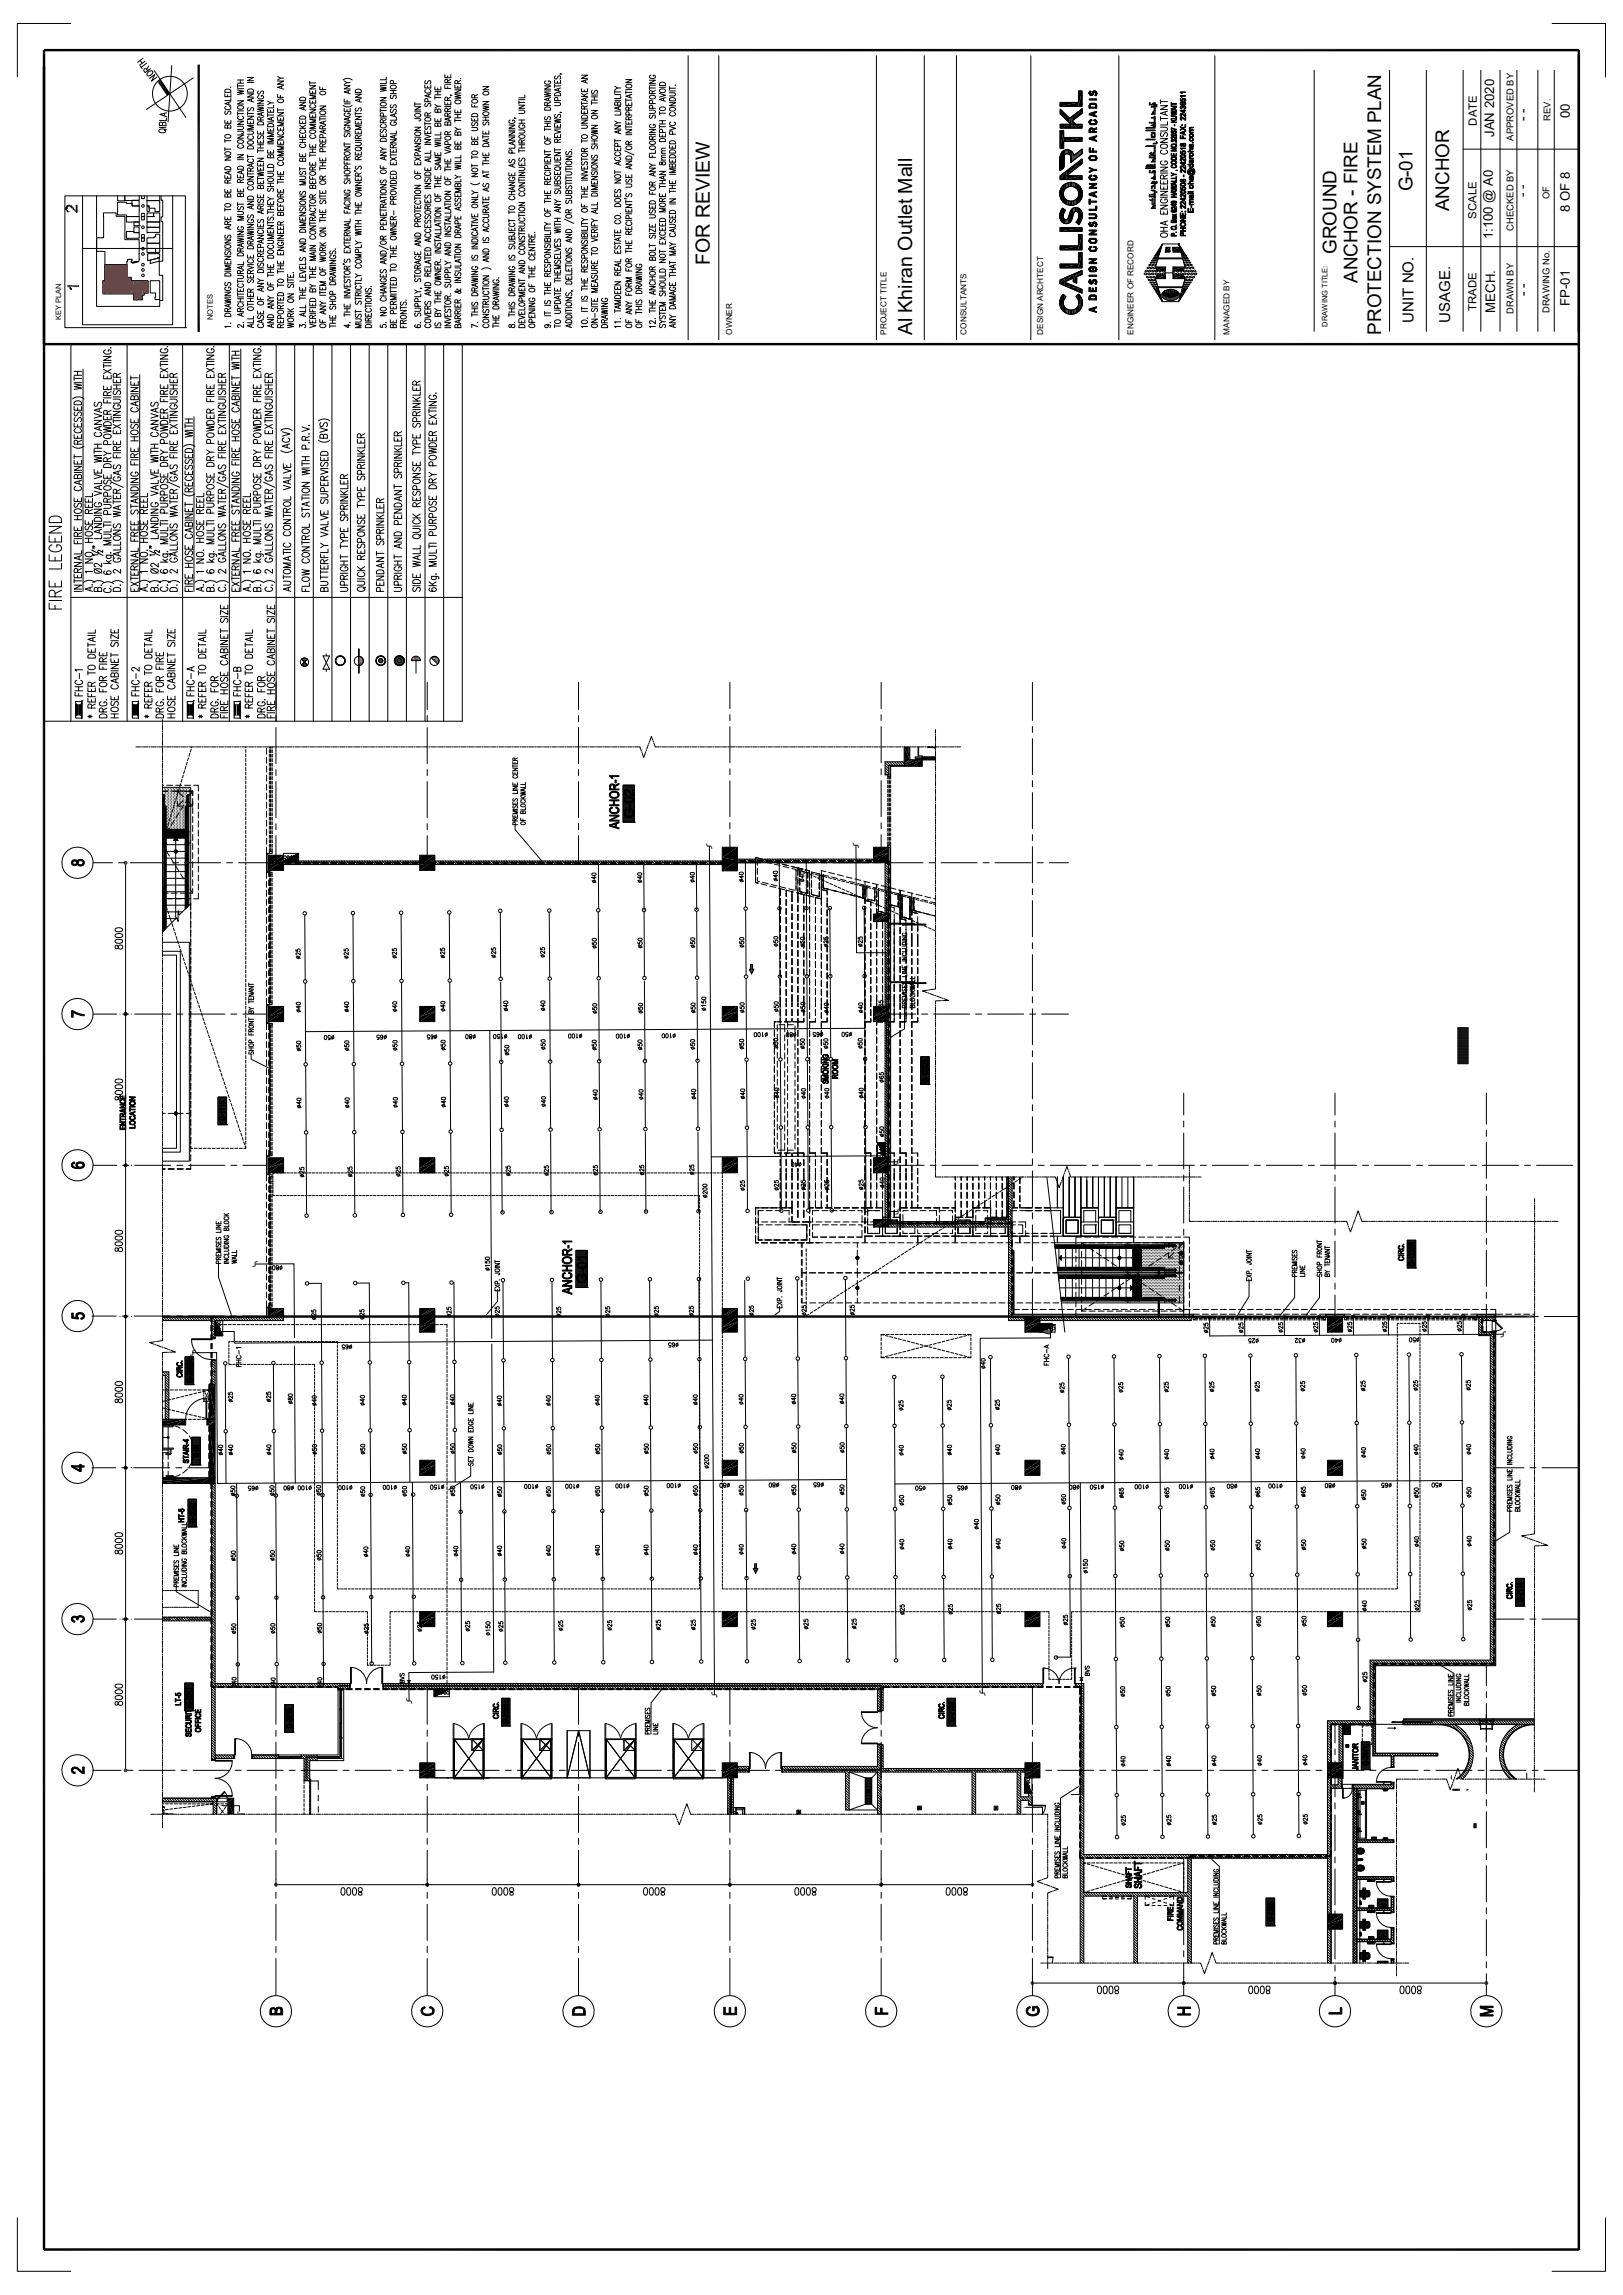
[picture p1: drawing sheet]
<svg xmlns="http://www.w3.org/2000/svg" width="297mm" height="420mm" viewBox="0 0 297 420" stroke-linecap="round" stroke-linejoin="round" font-family="sans-serif">
<defs><g id="words">
<g font-size="3.6">
<text x="129.9" y="48.5" transform="rotate(-90 129.9 48.5)">FOR REVIEW</text>
<text x="167" y="61.4" transform="rotate(-90 167 61.4)">Al Khiran Outlet Mall</text>
</g>
<g font-size="3.5">
<text x="258.5" y="35.1" transform="rotate(-90 258.5 35.1)">G-01</text>
<text x="265.2" y="38.7" transform="rotate(-90 265.2 38.7)">ANCHOR</text>
<text x="244.6" y="46.5" transform="rotate(-90 244.6 46.5)">GROUND</text>
<text x="248.5" y="51.8" transform="rotate(-90 248.5 51.8)">ANCHOR - FIRE</text>
<text x="252.8" y="61.3" transform="rotate(-90 252.8 61.3)">PROTECTION SYSTEM PLAN</text>
</g>
<g font-size="2.8">
<text x="258.7" y="59.1" transform="rotate(-90 258.7 59.1)">UNIT NO.</text>
<text x="265.4" y="59.1" transform="rotate(-90 265.4 59.1)">USAGE.</text>
</g>
<g font-size="2.4">
<text x="279.5" y="22.1" transform="rotate(-90 279.5 22.1)">- -</text>
<text x="287.3" y="21.7" transform="rotate(-90 287.3 21.7)">00</text>
<text x="273.4" y="25.1" transform="rotate(-90 273.4 25.1)">JAN 2020</text>
<text x="279.5" y="36.1" transform="rotate(-90 279.5 36.1)">- -</text>
<text x="287.3" y="38.8" transform="rotate(-90 287.3 38.8)">8 OF 8</text>
<text x="273.2" y="43.8" transform="rotate(-90 273.2 43.8)">1:100 @ A0</text>
<text x="273.7" y="57.2" transform="rotate(-90 273.7 57.2)">MECH.</text>
<text x="279.5" y="54.1" transform="rotate(-90 279.5 54.1)">- -</text>
<text x="287.3" y="56" transform="rotate(-90 287.3 56)">FP-01</text>
</g>
<g font-size="2.1">
<text x="270.3" y="23" transform="rotate(-90 270.3 23)">DATE</text>
<text x="270.2" y="40" transform="rotate(-90 270.2 40)">SCALE</text>
<text x="270.2" y="56.9" transform="rotate(-90 270.2 56.9)">TRADE</text>
</g>
<g font-size="1.7">
<text x="283.8" y="22.1" transform="rotate(-90 283.8 22.1)">REV.</text>
<text x="277" y="25.7" transform="rotate(-90 277 25.7)">APPROVED BY</text>
<text x="283.6" y="36.5" transform="rotate(-90 283.6 36.5)">OF</text>
<text x="277" y="42.3" transform="rotate(-90 277 42.3)">CHECKED BY</text>
<text x="277" y="57.4" transform="rotate(-90 277 57.4)">DRAWN BY</text>
<text x="283.6" y="57.3" transform="rotate(-90 283.6 57.3)">DRAWING No.</text>
</g>
<g font-size="1.5">
<text x="134" y="61.3" transform="rotate(-90 134 61.3)">OWNER</text>
<text x="162.3" y="61.3" transform="rotate(-90 162.3 61.3)">PROJECT TITLE</text>
<text x="176.9" y="61.3" transform="rotate(-90 176.9 61.3)">CONSULTANTS</text>
<text x="190.9" y="61.3" transform="rotate(-90 190.9 61.3)">DESIGN ARCHTECT</text>
<text x="207.4" y="61.3" transform="rotate(-90 207.4 61.3)">ENGINEER OF RECORD</text>
<text x="225" y="61.3" transform="rotate(-90 225 61.3)">MANAGED BY</text>
</g>
<g font-size="1.4">
<text x="11.2" y="58.6" transform="rotate(-90 11.2 58.6)">KEY PLAN</text>
<text x="38.9" y="58.6" transform="rotate(-90 38.9 58.6)">NOTES</text>
<text x="243" y="59.8" transform="rotate(-90 243 59.8)">DRAWING TITLE:</text>
</g>
</g></defs>
<g fill="none" stroke="#000" stroke-width=".18">
<path d="M3.2 4.3h.1M8.1 9.2h280.8M13 4.3h-9.8v9.8M25.7 12.1l.3 .5M25.7 11.1l.3 .5M26.2 10.7l-1 .7M26.5 11.2l-1 .7M26.8 11.6l-1 .7M27 13.3a.63 .63 0 0 1 1-.2 .7 .7 0 0 1-1.1 .6zM27.2 12.1l-.3 .6M27.6 12.6l-1 .7-.3-.5 .3-.2 .5 .4M28.2 12.9l5.8 8.6"/>
<path d="M28.7 14.1l-1 .8 .6-1.3-1 .8M31.4 12l-.6 10.3M35.4 14.3l-8.6 5.7M41.1 17.1v.6h1.1v-.6M41.2 16.5a.61 .61 0 0 1 .7-.2 .61 .61 0 0 1 .3 .6h-1.1zM41.4 19.5l-.3 .3a.6 .6 0 0 0 .6 .3 .6 .6 0 0 0 .5-.4l-.2-.2M41.7 17.4v.3M41.9 18.8v.4M42.1 16h.1M42.2 17.9v.5h-1.1M42.2 18.6l-1.1 .4 1.1 .3M43.5 16.5l1.1 .2-1.1 .2 1.1 .2-1.1 .2"/>
<path d="M43.5 15.4v.6M43.5 16.2h1.1M43.5 15.7h1.1M43.5 15.2h1.1M43.5 14.6h1.1M43.5 18.5h1.1l-1.1 .6h1.1M43.5 19.5a.65 .65 0 0 1 1.1 .2 .61 .61 0 0 1-.6 .3 .61 .61 0 0 1-.5-.4zM44 14.6v.6M45.3 17.2h1.1l-1.1 .6h1.1M45.3 14.2h1.1l-1.1 .6h1.1M45.3 15.1h1.1M45.4 16.4a.59 .59 0 0 1 .6-.1 .59 .59 0 0 1 .4 .6h-1.1z"/>
<path d="M45.5 19.7l-.2 .2 .2 .4h.2l.4-.6h.1l.2 .2-.2 .4M46 18.1v.4M46.4 18l-1.1 .3 1.1 .4M47.1 18.4h1.1l-1.1 .6h1.1M47.1 19.6l1.1 .2-1.1 .2 1.1 .2-1.1 .2M47.1 19.3h1.1M47.3 16.7l-.2 .2 .2 .3 .3-.1 .2-.4h.3l.1 .2-.1 .3M47.4 17.5a.33 .33 0 0 0-.3 .4 .33 .33 0 0 0 .5 .2h.2a.33 .33 0 0 0 .4-.3 .33 .33 0 0 0-.4-.3v.2M49 18.5l.5 .3M50.1 19.3v.4h-1.1M50.1 18.8h-.6l-.5 .4M50.8 17.3v.5h1.1"/>
<path d="M50.8 14.8h1.1l-1.1 .6h1.1M50.8 19.8v.6M50.8 14l.5 .3M50.9 18.3a.59 .59 0 0 1 .6-.2 .59 .59 0 0 1 .4 .4 .61 .61 0 0 1-.6 .3 .61 .61 0 0 1-.5-.4zM51.3 17.5v.3M51.5 15.8v.4M51.9 15.6l-1.1 .4 1.1 .3M51.9 14.3h-.6l-.5 .3M54.8 18.7h1.1l-1.1 .6h1.1M54.9 17.9a.6 .6 0 0 1 .7-.1 .6 .6 0 0 1 .3 .6h-1.1zM55.6 19.6v.4M55.9 19.5l-1.1 .3 1.1 .4"/>
<path d="M56.7 18.3v.6h1.1v-.6M56.7 16.5v.6h1.1v-.6M56.7 15.7h1.1l-1.1 .6h1.1M56.7 14.9v.6M56.7 15.2h1.1M56.9 19.2a.32 .32 0 0 0-.2 .4 .32 .32 0 0 0 .4 .2h.3a.32 .32 0 0 0 .4-.2 .32 .32 0 0 0-.3-.4M57.2 16.7v.4M57.2 18.5v.4M57.8 17.4h-1.1l1.1 .3-1.1 .4h1.1M58.5 19.4h1.1l-1.1 .6h1.1M58.5 15.9v.5h1.1M58.6 16.9a.61 .61 0 0 1 1 .2 .61 .61 0 0 1-.6 .3 .61 .61 0 0 1-.5-.4z"/>
<path d="M59 16.1v.3M62.8 19.3a1.39 1.39 0 0 0 1.7 0M62.8 14.6a1.31 1.31 0 0 1 1.7 0M63 19.8v.6h1.1v-.6M63 18.1v.6h1.1M63 15.7h1.1l-1.1 .6h1.1M63 19h1.1M63 14.8l.5 .3M63.5 18.3v.4M63.7 16.6v.4M64.1 16.5l-1.1 .3 1.1 .3M64.1 15.1h-.6l-.5 .4"/>
<path d="M65 17.2h1.1l-1.1 .6h1.1M65.1 16.5a.59 .59 0 0 1 .7-.2 .59 .59 0 0 1 .3 .6h-1.1zM65.2 19.7l-.2 .3 .2 .3h.2l.4-.6 .3 .3-.1 .3M65.8 18.2v.4M66.1 18l-1.1 .4 1.1 .3M69.6 17.9h1.1l-1.1 .6h1.1M69.6 15.9l1.1 .2-1.1 .2 1.1 .2-1.1 .2M69.6 19.9v.6M69.6 19.7h1.1M69.6 15.6h1.1M69.7 18.9a.59 .59 0 0 1 .6-.2 .59 .59 0 0 1 .4 .5 .63 .63 0 0 1-1.1-.2zM70.7 14.8v.5h-1.1"/>
<path d="M70.7 14.1v.5h-1.1M71.4 17.1h1.1M71.4 16.6h1.1M71.5 15.8a.63 .63 0 0 1 1 .2 .61 .61 0 0 1-.6 .3 .61 .61 0 0 1-.5-.4zM71.6 19.2l-.2 .2 .2 .4 .3-.1 .2-.5h.3l.1 .2-.1 .3M71.6 17.4l-.2 .3 .2 .3 .3-.1 .2-.4 .3-.1 .1 .3-.1 .3M72 16.6v.5M72 15.3v-.5h-.5l-.1 .5h1.1M75.9 19.5h1.1l-1.1 .6h1.1M75.9 18.8v.5M75.9 19.1h1.1M77.7 15.6v.5h1.1v-.5"/>
<path d="M77.9 14.8l-.2 .2 .2 .3h.3l.2-.5h.4v.3l-.1 .2M77.9 18.9l-.2 .2 .2 .4 .3-.1 .2-.4 .3-.1 .1 .2-.1 .4M78 16.4a.33 .33 0 0 0-.2 .4 .33 .33 0 0 0 .4 .2h.5l.1-.2v-.3l-.2-.1M78.3 15.8v.3M78.3 18.6v-.5h-.4l-.2 .5h1.1M78.5 17.3v.4M78.8 17.2l-1.1 .3 1.1 .4M79.6 15.9v.5h1.1v-.5M79.6 17.6v.6M79.6 19.1l.5 .4M79.6 17.9h1.1M79.6 17.4h1.1"/>
<path d="M79.6 16.8h1.1M80.1 16.1v.3M80.1 16.8v.6M80.7 19.5h-.6l-.5 .3M81.4 18.6v.6h1.1v-.6M81.4 15.6v.6h1.1M81.4 13.7v.5h1.1v-.5M81.4 19.5h1.1M81.4 15.4h1.1M81.9 18.4v-.5l-.4-.1-.1 .6h1.1M81.9 15.1v-.5h-.4l-.1 .5h1.1M81.9 13.9v.3"/>
<path d="M81.9 15.9v.3M81.9 18.8v.4M82.5 17.4l.2 .1M82.5 19.8l-.6 .3M82.5 17.8l-.6 .3M82.5 14.5l-.6 .3M83.2 16.4h1.1l-1.1 .6h1.1M83.2 15.6v.5h1.1v-.5M83.2 17.3l1.1 .2-1.1 .2 1.1 .2-1.1 .2M83.3 18.5a.59 .59 0 0 1 .6-.2 .59 .59 0 0 1 .4 .5 .61 .61 0 0 1-.6 .2 .61 .61 0 0 1-.5-.4zM83.8 15.3l-.1-.5h-.3l-.2 .5h1.1M83.8 15.8v.3"/>
<path d="M84.2 14.4h.1zM84.3 14.7l-.5 .3M86.3 19.1v.5h1.1M86.4 18.4a.61 .61 0 0 1 .6-.2 .61 .61 0 0 1 .4 .4 .61 .61 0 0 1-.6 .3 .61 .61 0 0 1-.5-.4zM86.8 17.9v-.5h-.4l-.1 .5h1.1M86.8 19.3v.3M87.4 17.3l-.6 .3M88.4 18.6h1.1l-1.1 .6h1.1M88.4 15.9h1.1l-1.1 .5h1.1M88.4 19.4l1.1 .2-1.1 .2 1.1 .2-1.1 .3M88.4 16.9a.59 .59 0 0 1 .6-.2 .59 .59 0 0 1 .5 .4 .62 .62 0 0 1-.6 .3 .62 .62 0 0 1-.5-.4zM95 19.3h1.1l-1.1 .5h1.1"/>
<path d="M95 18.5v.6M95 18.8h1.1M95 18.2h1.1M96.1 17.4v.5h-1.1M99.7 15.7h1.1l-1.1 .6h1.1M99.7 16.9l1.1 .2-1.1 .2 1.1 .2-1.1 .2M99.7 16.7h1.1M99.7 19.7a.61 .61 0 0 1 .7-.1 .61 .61 0 0 1 .4 .6h-1.1zM99.9 14.8l-.2 .1v.3a.64 .64 0 0 0 1.1-.2l-.3-.2h-.1v.2M100.2 19.3l-.1-.5h-.4v.5h1.1M100.4 18v.4M100.8 17.9l-1.1 .3 1.1 .3"/>
<path d="M100.8 18.7l-.6 .3M101.5 14.7v.5h1.1v-.5M101.5 18.8h.8l.3 .2-.2 .3h-.9M101.5 15.7h1.1M101.5 15.4v.6M101.6 17.1a.71 .71 0 0 1 1 .1v.3h-1.1zM101.7 13.9l-.2 .2 .2 .4 .2-.1 .2-.4 .3-.1 .2 .2-.2 .4M102 14.9v.3M102.1 18.4l-.1-.5h-.4l-.1 .5h1.1M102.2 16.2v.5M102.6 13.5l.2 .1M102.6 16.1l-1.1 .3 1.1 .4"/>
<path d="M106.4 16.2v.6h1.1v-.6M106.4 13.8h1.1l-1.1 .6h1.1M106.4 18.6v.6M106.4 18.9h1.1M106.4 17.7h1.1M106.4 17.1l.7 .6M106.9 20v-.5h-.4l-.1 .5h1.1M106.9 16.4v.4M107.1 14.7v.4M107.1 18v.4M107.5 17.9l-1.1 .3 1.1 .3M107.5 14.6l-1.1 .3 1.1 .3"/>
<path d="M107.5 19.4l-.6 .3M107.5 17.1l-.6 .3M108.2 18.5v.6M108.2 18.8h1.1M108.2 18.3h1.1M108.2 17.7h1.1M108.2 17.4h1.1M108.4 16.5l-.2 .2 .1 .3 .3 .1 .3-.5 .3-.1 .1 .2-.1 .4M108.8 17.7v.6M112.5 16.5v.6M112.5 18.4h1.1M112.5 17.3h1.1"/>
<path d="M112.5 16.8h1.1M112.5 15.8l.5 .3M113 18.9l.2-.2h.3l.1 .2v.4h-1.1v-.5h.5v.5M113.2 19.6v.4M113.6 19.5l-1.1 .3 1.1 .3M113.6 17.5v.5h-1.1M113.6 16.1h-.6l-.5 .3M114.5 18.8v.5h1.1v-.5M114.5 14.6h1.1l-1.1 .5h1.1M114.5 18.3h1.1M114.5 16.6v.6M114.5 18v.6"/>
<path d="M114.5 16.9h1.1M114.5 16.4h1.1M114.6 15.6a.59 .59 0 0 1 .6-.2 .59 .59 0 0 1 .4 .5 .61 .61 0 0 1-.6 .2 .61 .61 0 0 1-.5-.4zM115.1 19v.3M115.3 17.4v.4M115.6 17.3l-1.1 .3 1.1 .3M115.6 19.6l-.5 .3M118.9 14.7h1.1l-1.1 .6h1.1M118.9 15.8v.6M118.9 16.1h1.1M118.9 15.6h1.1M118.9 17.6a.59 .59 0 0 1 .6-.2 .59 .59 0 0 1 .5 .5 .61 .61 0 0 1-.7 .2 .61 .61 0 0 1-.4-.4z"/>
<path d="M119.1 13.8a.33 .33 0 0 0-.2 .4 .33 .33 0 0 0 .4 .2h.2a.33 .33 0 0 0 .5-.3 .33 .33 0 0 0-.5-.3v.2M119.4 17.1l-.1-.4-.3-.1-.1 .5h1.1M119.4 19.8l-.1-.5h-.4v.5h1.1M119.4 19v-.5l-.4-.1-.1 .6h1.1M120 16.6l-.6 .3M120.7 17.1l1.1 .3-1.1 .4M120.7 16h1.1M120.8 15.2a.6 .6 0 0 1 .6-.1 .6 .6 0 0 1 .4 .5h-1.1zM120.8 19.7a.61 .61 0 0 1 1 .3 .61 .61 0 0 1-.6 .3 .61 .61 0 0 1-.5-.5zM120.8 16.4a.61 .61 0 0 1 1 .3 .61 .61 0 0 1-.6 .3 .61 .61 0 0 1-.5-.5zM121.4 18v.4M121.8 17.9l-1.1 .3 1.1 .3"/>
<path d="M122.5 18.8h1.1l-1.1 .6h1.1M122.5 17h.8l.3 .3-.3 .3h-.8M122.5 16.7h1.1M122.5 15.9v.5M122.5 16.2h1.1M122.6 18a.61 .61 0 0 1 .7-.1 .61 .61 0 0 1 .3 .6h-1.1zM122.6 19.8a.61 .61 0 0 1 .6-.2 .61 .61 0 0 1 .4 .5 .61 .61 0 0 1-.6 .3 .61 .61 0 0 1-.5-.5zM123.5 15.6h.1zM125.9 10.2v52M131.6 10.2v52M160.4 10.2v52M169.2 10.2v52"/>
<path d="M175 10.2v52M188.7 10.2v52M194 18.8h3.4v-2.1h.6v2.8h-4zM194 20l1.7 1.7 2.4-1.8-.1 .9-1.8 1.3 .7 .7h1.1v.7h-4v-.7h2l-2-2zM199.4 18.1h1.3v.2h-1.3zM199.5 16.7l.1 .1v.1a.22 .22 0 0 0 .1 .4 .22 .22 0 0 0 .2-.3l.3-.3a.47 .47 0 0 1 .5 .2 .47 .47 0 0 1 0 .5l-.1 .1-.2-.1 .1-.3a.24 .24 0 0 0-.3-.2 .24 .24 0 0 0-.1 .3 .42 .42 0 0 1-.7 .1 .42 .42 0 0 1 .1-.6zM199.5 19a.75 .75 0 0 1 .9 0 .75 .75 0 0 1 .3 .8h-1.3v-.5zM199.6 19.2l.8-.1 .1 .2v.3h-1zM204.8 10.2v52M210.7 19.6l.1-.1h.4v-.3h.2v.4zM211.1 19h.2v.1h-.3zM211.2 19.6v.6"/>
<path d="M211.4 19.6v1.3h-.7l.5-.1v-.1h-.3l.3-.1v-.2h-.2l.2-.1v-.1h.2M211.4 18.8v.4h-.7l.4-.3 .3-.1v.3M211.6 19.4h.1v.2h-.1zM211.6 19.1l.2 .1-.2 .1zM212.4 19.3h1.3l-1.3 .7h1.3M212.4 18.3v.7M212.4 18.6h1.3M222.3 10.2v52M284.1 4.3h9.7v9.8M11.9 35.9h22v24.1h-22zM12 38.3l.1-.3v.4M12.3 37.6v.6l-.1-.5"/>
<path d="M12.4 38.5v.3M12.6 37.5v.3M13 37.6v.3M13.2 37.7v.4M13.5 38.1l-.1 .3M13.9 38.6l.1 .3M15.1 35.9v23.6h16.5v-23.6M17.7 35.9v20.2h11.5v-1.1h.6v-4.6h-.7v-2.6h.7v-7.2h-.3v-.9h.3v-3h-.3v-.8M18.9 39h2.4v.6h1.6v4.3h2.6l-.1 4-1.4 .2 .2-.6h-.8v.3h-.2v.7h-4v-2.5h-1.5v-2.5h1.3zM21.5 35.9v.9h1.3v-.9v.8h2.6l.1-.8M21.5 37h1.7v.2h1v.5h1.3v1.9h-2.3l-.1-.3h-1.6zM23.1 39.6h2.4v1h-2.4z"/>
<path d="M24.2 36.7h1.2l.1 1h-1.3zM25.9 39.1h.5v.5h-.5zM25.9 35.9v.5h.5v-.5M25.9 39.6h.5v.7h-.5zM26.9 39h1.2v.6h-1.2zM26.9 37.7h.4v1h-.4zM26.9 39.6h1.2v-.6h1.1v1.6h-2.3zM26.9 35.9v.8h2.3v-.8M26.9 36.7h2.3v2h-.8v-.6h-1.1v-.4h-.4zM28.1 39.6h.1M29.1 23.3l1.3 .1M29.1 23.7a.7 .7 0 0 1 1.2 .4 .71 .71 0 0 1-1.2-.3z"/>
<path d="M29.7 22.6l.3-.2 .3 .1 .1 .5h-1.3l.1-.6h.2l.3 .1v.5M30.1 20.8v.4M30.4 23.7l-.3 .2M30.5 21.6l-.1 .5-1.2-.1M30.5 20.7l-1.2 .2 1.2 .5M41.1 25.8h1.1M41.1 27.3h1.1M41.1 38.4h1.1M41.1 25.5v.6M41.1 27v.6M41.1 38.1v.6M41.1 39.7v.5h1.1v-.5"/>
<path d="M41.1 34.7v.5h1.1v-.5M41.1 32.1v.5h1.1v-.5M41.1 28.7h1.1l-1.1 .6h1.1M41.1 22v.6h1.1v-.6M41.2 37.4a.61 .61 0 0 1 1 .3 .62 .62 0 0 1-.5 .2 .62 .62 0 0 1-.6-.4zM41.2 27.9a.61 .61 0 0 1 .6-.2 .61 .61 0 0 1 .4 .5 .61 .61 0 0 1-.6 .3 .61 .61 0 0 1-.5-.5zM41.2 24.8a.61 .61 0 0 1 .6-.2 .61 .61 0 0 1 .4 .4 .61 .61 0 0 1-.6 .3 .61 .61 0 0 1-.5-.4zM41.2 30.7a.61 .61 0 0 1 .7-.2 .61 .61 0 0 1 .3 .6h-1.1zM41.3 20.3l-.2 .3 .2 .3 .3-.1 .2-.4a.31 .31 0 0 1 .4 .1 .31 .31 0 0 1-.1 .4M41.7 35.7l.2-.2h.2l.1 .6h-1.1l.1-.5h.4l.1 .5M41.7 23.1l.2-.2h.2l.1 .6h-1.1l.1-.6h.4l.1 .6M41.7 22.2v.4"/>
<path d="M41.7 32.3v.3M41.7 34.9v.3M41.7 39.9v.3M41.7 33.5l-.1-.5h-.4l-.1 .5h1.1M41.9 31.4v.4M42.2 32.9l-.5 .3M42.2 31.3l-1.1 .3 1.1 .4M43.5 38.7h.8l.3 .3-.3 .3h-.8M43.5 24l1 .1v.3h-.3M43.5 23.1h.8l.3 .3-.3 .3h-.8M43.5 37.4h1.1M43.5 20.8h1.1"/>
<path d="M43.5 20.5v.6M43.5 37.1v.6M43.5 29.2h1.1M43.5 20.3h1.1M43.5 34.6v.5h1.1v-.5M43.5 32v.6h1.1v-.6M43.5 28.3h1.1l-1.1 .6h1.1M43.5 24.7h1.1l-1.1 .6h1.1M43.5 22.2h1.1l-1.1 .6h1.1M43.5 25.8a.61 .61 0 0 1 .6-.2 .61 .61 0 0 1 .5 .4 .62 .62 0 0 1-.6 .3 .62 .62 0 0 1-.5-.5zM43.5 30.6a.61 .61 0 0 1 .7-.2 .61 .61 0 0 1 .4 .6h-1.1zM43.6 37.8l-.1 .2 .1 .4 .3-.1 .2-.4a.31 .31 0 0 1 .5 .1 .31 .31 0 0 1-.2 .4"/>
<path d="M43.7 26.5l-.2 .3a.6 .6 0 0 0 .6 .4 .6 .6 0 0 0 .5-.5l-.3-.2M43.7 21.3a.32 .32 0 0 0-.2 .4 .32 .32 0 0 0 .4 .2h.3a.32 .32 0 0 0 .4-.2 .32 .32 0 0 0-.3-.4M44 35.6l.2-.2h.3l.1 .6h-1.1v-.5h.4l.1 .5M44 32.2v.4M44 34.8v.3M44 33.4l-.1-.5h-.4v.5h1.1M44.2 31.3v.5M44.6 32.9l-.6 .2M44.6 39.6h-1.1l1.1 .4-1.1 .3h1.1M44.6 31.2l-1.1 .3 1.1 .4M45.3 22.1v.5h1.1v-.5M45.3 21.3h1.1l-1.1 .5h1.1"/>
<path d="M45.3 24h.8l.3 .2-.2 .3-.9 .1M45.3 20.5v.6M45.3 28.4v.5M45.3 28.6h1.1M45.3 20.8h1.1M45.3 36.8h1.1l-1.1 .6h1.1M45.3 32.3h1.1l-1.1 .6h1.1M45.3 31.5v.6M45.3 31.8h1.1M45.4 26.8a.59 .59 0 0 1 .6-.1 .59 .59 0 0 1 .4 .6h-1.1zM45.4 25.9a.59 .59 0 0 1 .6-.2 .59 .59 0 0 1 .4 .5 .63 .63 0 0 1-1.1-.2zM45.4 36.1a.59 .59 0 0 1 .6-.2 .59 .59 0 0 1 .4 .6h-1.1z"/>
<path d="M45.4 33.4a.59 .59 0 0 1 .6-.2 .59 .59 0 0 1 .4 .4 .61 .61 0 0 1-.6 .3 .61 .61 0 0 1-.5-.4zM45.5 39.3l-.2 .3 .1 .3h.3l.2-.5 .3-.1 .2 .3-.2 .3M45.6 29.1a.33 .33 0 0 0-.3 .4 .33 .33 0 0 0 .4 .2h.5l.2-.2v-.3l-.3-.1M45.6 24.9a.33 .33 0 0 0-.3 .4 .33 .33 0 0 0 .4 .2l.5-.1 .2-.1v-.3l-.3-.1M45.6 34.1a.33 .33 0 0 0-.3 .4 .33 .33 0 0 0 .4 .3l.5-.1 .2-.2v-.2l-.3-.2M45.8 22.3v.3M45.8 31.3v-.5h-.4l-.1 .5h1.1M46 30v.5M46 37.7v.5M46.4 23h-1.1l1.1 .3-1.1 .4h1.1M46.4 37.6l-1.1 .4 1.1 .3M46.4 29.9l-1.1 .3 1.1 .4"/>
<path d="M46.4 30.8l-.6 .2M47.1 35.6v.6h1.1v-.6M47.1 33.1v.5h1.1v-.5M47.1 30.6v.6h1.1v-.6M47.1 29.8v.6h1.1v-.6M47.1 29h1.1l-1.1 .6h1.1M47.1 25.6v.6h1.1v-.6M47.1 24v.5h1.1v-.5M47.1 31.4l1.1 .2-1.1 .2 1.1 .2-1.1 .3M47.1 37.4h1.1M47.1 32.7h1.1M47.1 27.3v.6"/>
<path d="M47.1 32.4v.6M47.1 27.6h1.1M47.1 27.1h1.1M47.1 26.5h1.1M47.2 22.4a.6 .6 0 0 1 .7-.1 .6 .6 0 0 1 .3 .6h-1.1zM47.3 36.5l-.2 .2 .2 .4 .3-.1 .2-.5h.3l.1 .2-.1 .4M47.3 24.8l-.2 .2 .2 .4 .3-.1 .2-.4 .3-.1 .1 .2-.1 .4M47.7 38.2l-.1-.5h-.4l-.1 .5h1.1M47.7 22l-.1-.5-.4-.1-.1 .6h1.1M47.7 34.1l.2-.2 .2 .1 .1 .1v.4h-1.1l.1-.5h.4l.1 .5M47.7 24.2v.3M47.7 25.8v.4"/>
<path d="M47.7 26.5v.6M47.7 30v.4M47.7 30.8v.4M47.7 33.3v.3M47.7 35.9v.3M47.9 20.7v.4M47.9 38.6v.4M48.2 38.5l-1.1 .3 1.1 .3M48.2 20.6l-1.1 .3 1.1 .3M48.2 37.7l-.5 .3M48.2 21.4l-.5 .3M49 36.9v.5h1.1v-.5"/>
<path d="M49 27.5v.5h1.1v-.5M49 23.5v.5h1.1v-.5M49 20v.6h1.1v-.6M49 31.7h.8l.3 .3-.3 .3h-.8M49 34.1h1.1M49 37.7h1.1M49 20.8v.6M49 38.5v.6M49 38.8h1.1M49 38.3h1.1M49 36.1l.5 .3M49 33.5h1.1"/>
<path d="M49 26.3h1.1M49 22.3h1.1M49 21.1h1.1M49 30.2a.61 .61 0 0 1 .7-.1 .61 .61 0 0 1 .4 .6h-1.1zM49 22.8a.61 .61 0 0 1 .7-.2 .61 .61 0 0 1 .4 .6h-1.1zM49 32.8a.61 .61 0 0 1 .6-.2 .61 .61 0 0 1 .5 .4 .62 .62 0 0 1-.6 .3 .62 .62 0 0 1-.5-.4zM49.1 34.4l-.1 .3 .2 .3 .2-.1 .2-.4a.31 .31 0 0 1 .5 .1 .31 .31 0 0 1-.2 .4M49.1 39.7l-.1 .2 .2 .4 .2-.1 .2-.4a.3 .3 0 0 1 .5 .1 .3 .3 0 0 1-.2 .4M49.5 28.5l.2-.2 .4 .2v.4h-1.1v-.5h.4l.1 .5M49.5 20.2v.4M49.5 23.7v.3M49.5 27.7v.3"/>
<path d="M49.5 33.5v.6M49.5 37.1v.3M49.5 37.7v.6M49.7 21.6v.4M50 39.4h.1M50.1 25.3h-1.1l1.1 .4-1.1 .3h1.1M50.1 24.3h-1.1l1.1 .4-1.1 .3h1.1M50.1 21.4l-1.1 .4 1.1 .3M50.1 36.4h-.6l-.5 .3M50.1 30.9v.5h-1.1M50.8 38v.5h1.1v-.5M50.8 37.2v.5h1.1"/>
<path d="M50.8 34.7v.5h1.1v-.5M50.8 31.4v.5h1.1v-.5M50.8 25.9v.5h1.1v-.5M50.8 25h1.1l-1.1 .6h1.1M50.8 23.3v.5h1.1v-.5M50.8 21.5v.5h1.1v-.5M50.8 20.6h1.1l-1.1 .6h1.1M50.8 32.3h1.1M50.8 32.9h1.1M50.8 33.1v.5M50.8 33.3h1.1M50.8 20.1h1.1"/>
<path d="M50.9 36.5a.59 .59 0 0 1 .6-.2 .59 .59 0 0 1 .4 .5 .61 .61 0 0 1-.6 .3 .61 .61 0 0 1-.5-.5zM50.9 28.9a.59 .59 0 0 1 .6-.2 .59 .59 0 0 1 .4 .4 .61 .61 0 0 1-.6 .3 .61 .61 0 0 1-.5-.4zM51.1 29.7a.33 .33 0 0 0-.3 .4 .33 .33 0 0 0 .4 .2l.5-.1 .2-.2v-.2l-.3-.1M51.1 24.1a.33 .33 0 0 0-.3 .4 .33 .33 0 0 0 .4 .2h.5l.2-.2v-.3l-.3-.1M51.3 39.1l.2-.3 .3 .1 .1 .2v.3h-1.1l.1-.5h.4v.5M51.3 37.4v.3M51.3 38.2v.3M51.3 36.1v-.5l-.4-.1-.1 .6h1.1M51.3 21.7v.3M51.3 23.5v.3M51.3 26.1v.3M51.3 31.6v.3"/>
<path d="M51.3 32.3v.6M51.3 34.9v.3M51.9 27.8h-1.1l1.1 .3-1.1 .3h1.1M51.9 26.8h-1.1l1.1 .3-1.1 .3h1.1M51.9 22.4h-1.1l1.1 .3-1.1 .3h1.1M51.9 35.5l-.6 .3M54.8 39.8v.5h1.1v-.5M54.8 38.9h1.1l-1.1 .6h1.1M54.8 35.9h1.1l-1.1 .6h1.1M54.8 28.1v.5h1.1v-.5M54.8 24.6v.6h1.1v-.6M54.8 32.3h.8l.3 .2-.1 .3-1 .1"/>
<path d="M54.8 30.6v.6M54.8 37.7h1.1M54.8 30.9h1.1M54.8 26.1h1.1M54.8 25.5h1.1M54.8 23.5h1.1M54.8 22.9l.8 .6M54.8 22.1v.5h1.1v-.5M54.9 37a.59 .59 0 0 1 .6-.2 .59 .59 0 0 1 .4 .4 .61 .61 0 0 1-.6 .3 .61 .61 0 0 1-.5-.5zM54.9 21.4a.6 .6 0 0 1 .7-.2 .6 .6 0 0 1 .3 .6h-1.1zM55 38l-.2 .2 .2 .4 .3-.1 .3-.5h.2l.1 .2-.1 .4M55 35a.28 .28 0 0 0-.2 .4 .28 .28 0 0 0 .5 .1l.1-.3a.3 .3 0 0 1 .5-.1 .3 .3 0 0 1-.1 .5"/>
<path d="M55 31.4l-.2 .2 .2 .4 .3-.1 .3-.5h.2l.1 .2-.1 .4M55.1 26.4a.33 .33 0 0 0-.3 .4 .33 .33 0 0 0 .5 .2l.5-.1 .1-.1v-.3l-.2-.1M55.1 23.8a.32 .32 0 0 0-.3 .4 .32 .32 0 0 0 .5 .2h.2a.32 .32 0 0 0 .4-.2 .32 .32 0 0 0-.2-.4M55.4 29.1l.2-.2 .2 .1 .1 .1v.4h-1.1l.1-.5h.4l.1 .5M55.4 24.8v.4M55.4 25.5v.6M55.4 28.3v.3M55.4 40v.3M55.4 22.3v.3M55.9 33.2h-1.1l1.1 .3-1.1 .3h1.1M55.9 22.9l-.6 .4M56.7 33.1v.5h1.1v-.5"/>
<path d="M56.7 32.3v.5h1.1M56.7 29.7v.5h1.1v-.5M56.7 26.4v.6h1.1v-.6M56.7 20.9v.6h1.1v-.6M56.7 20.1h1.1l-1.1 .6h1.1M56.7 28.1v.6M56.7 37.4v.6M56.7 37.7h1.1M56.7 28.4h1.1M56.7 27.9h1.1M56.7 27.3h1.1M56.7 36.7a.61 .61 0 0 1 .6-.2 .61 .61 0 0 1 .5 .5 .61 .61 0 0 1-.6 .2 .61 .61 0 0 1-.5-.4z"/>
<path d="M56.7 31.6a.61 .61 0 0 1 .6-.2 .61 .61 0 0 1 .5 .4 .61 .61 0 0 1-.6 .3 .61 .61 0 0 1-.5-.4zM56.7 23.9a.63 .63 0 0 1 1.1 .3 .61 .61 0 0 1-.6 .3 .61 .61 0 0 1-.5-.5zM56.9 38.1l-.2 .3a.6 .6 0 0 0 .6 .4 .6 .6 0 0 0 .5-.5l-.3-.2M56.9 24.7l-.2 .3a.6 .6 0 0 0 .6 .4 .6 .6 0 0 0 .5-.5l-.3-.2M57.2 36.2l-.1-.5h-.4v.5h1.1M57.2 31.1l-.1-.5h-.4v.5h1.1M57.2 34.1l.2-.2h.3l.1 .2v.4h-1.1v-.5h.4l.1 .5M57.2 21.1v.4M57.2 26.6v.4M57.2 27.3v.6M57.2 29.9v.3M57.2 32.5v.3"/>
<path d="M57.2 33.3v.3M57.4 39.1v.4M57.8 22.8h-1.1l1.1 .4-1.1 .3h1.1M57.8 21.8h-1.1l1.1 .3-1.1 .4h1.1M57.8 35.6l-.6 .3M57.8 30.5l-.6 .3M57.8 38.9l-1.1 .4 1.1 .3M57.8 39.8l-.6 .2M58.5 38.4v.5h1.1v-.5M58.5 34.9v.5h1.1v-.5M58.5 28.9v.5h1.1v-.5M58.5 25.5v.5h1.1v-.5"/>
<path d="M58.5 21.5v.6M58.5 30.6v.6M58.5 35.6v.6M58.5 39.9h1.1M58.5 39.3h1.1M58.5 36.4h1.1M58.5 35.9h1.1M58.5 30.9h1.1M58.5 30.4h1.1M58.5 29.8h1.1M58.5 21.8h1.1M58.5 21.3h1.1"/>
<path d="M58.6 33.3a.61 .61 0 0 1 .6-.2 .61 .61 0 0 1 .4 .4 .61 .61 0 0 1-.6 .3 .61 .61 0 0 1-.5-.5zM58.6 20.5a.61 .61 0 0 1 .6-.2 .61 .61 0 0 1 .4 .4 .61 .61 0 0 1-.6 .3 .61 .61 0 0 1-.5-.4zM58.7 36.7l-.2 .2 .2 .4 .2-.1 .2-.4a.31 .31 0 0 1 .5 0 .31 .31 0 0 1-.1 .5M59 32.8v-.5h-.4l-.1 .5h1.1M59 26.9v-.5l-.4-.1-.1 .6h1.1M59 23.6v-.5l-.4-.1-.1 .6h1.1M59 25.7v.3M59 29.1v.3M59 29.8v.6M59 35.1v.3M59 38.6v.3M59 39.3v.6"/>
<path d="M59.1 27.8l-.1-.5-.4-.1-.1 .6h1.1M59.1 25.2l-.1-.5h-.4l-.1 .5h1.1M59.2 22.3v.4M59.2 23.9v.4M59.6 23.8l-1.1 .3 1.1 .3M59.6 22.1l-1.1 .4 1.1 .3M59.6 32.2l-.6 .3M59.6 26.3l-.6 .3M59.6 23l-.6 .3M63 35.7h1.1l-1.1 .6h1.1M63 29.5v.5h1.1M63 26.9h1.1l-1.1 .6h1.1"/>
<path d="M63 22.4h1.1l-1.1 .5h1.1M63 26.1v.6M63 36.6h1.1M63 32.8h1.1M63 32.2h1.1M63 26.4h1.1M63 24.2h1.1M63 38.5v.5h1.1M63 31.4a.61 .61 0 0 1 .6-.2 .61 .61 0 0 1 .5 .4 .61 .61 0 0 1-.6 .3 .61 .61 0 0 1-.5-.4zM63 27.9a.61 .61 0 0 1 .6-.2 .61 .61 0 0 1 .5 .5 .61 .61 0 0 1-.6 .3 .61 .61 0 0 1-.5-.5zM63.1 33.1l-.1 .2 .2 .3 .2-.1 .3-.4h.3l.1 .3-.2 .2M63.1 24.4l-.1 .3 .2 .3h.2l.3-.5 .2-.1 .2 .3-.2 .3"/>
<path d="M63.2 20.7l-.2 .1v.3a.64 .64 0 0 0 1.1-.2l-.3-.2h-.1v.2M63.2 36.9l-.2 .3a.6 .6 0 0 0 .6 .4 .6 .6 0 0 0 .5-.5l-.3-.2M63.2 34.8l-.2 .1v.3a.62 .62 0 0 0 .6 .2 .62 .62 0 0 0 .5-.4l-.3-.2h-.1v.2M63.2 23.2l-.2 .2v.2a.64 .64 0 0 0 1.1-.1l-.3-.3h-.1v.3M63.5 20v.4M63.5 29.3v-.5h-.5v.5h1.1M63.5 29.7v.3M63.5 32.2v.6M63.5 38.7v.3M63.6 30.9l-.1-.5h-.5v.5h1.1M63.7 21.6v.4M63.7 37.8v.4"/>
<path d="M64.1 21.5l-1.1 .3 1.1 .3M64.1 28.7l-.6 .3M64.1 37.7l-1.1 .3 1.1 .4M64.9 31.3l.2 .1M65 37v.6h1.1v-.6M65 33.4h1.1l-1.1 .6h1.1M65 32.5v.6h1.1v-.6M65 27.8v.6h1.1v-.6M65 23.9v.6h1.1v-.6M65 22.1v.6h1.1v-.6M65 21.3h1.1l-1.1 .6h1.1M65 34.2l1.1 .2-1.1 .3 1.1 .2-1.1 .2"/>
<path d="M65 26.1h.8l.3 .2-.1 .3h-1M65 38.5h1.1M65 20.5v.6M65 38.7v.6M65 39h1.1M65 37.9h1.1M65 25.7h1.1M65 20.8h1.1M65.1 35.4a.59 .59 0 0 1 .6-.2 .59 .59 0 0 1 .4 .5 .61 .61 0 0 1-.6 .3 .61 .61 0 0 1-.5-.5zM65.1 27.1a.59 .59 0 0 1 .6-.2 .59 .59 0 0 1 .4 .4 .61 .61 0 0 1-.6 .3 .61 .61 0 0 1-.5-.4zM65.2 30.4a.28 .28 0 0 0-.2 .5 .28 .28 0 0 0 .5-.1l.2-.3a.3 .3 0 0 1 .4 0 .3 .3 0 0 1-.1 .5M65.6 32.3l-.1-.5-.4-.1-.1 .6h1.1"/>
<path d="M65.6 29.2l-.1-.5h-.4l-.1 .5h1.1M65.6 25.4l-.1-.5-.4-.1-.1 .6h1.1M65.6 22.4v.3M65.6 24.2v.3M65.6 28v.4M65.6 32.7v.4M65.6 37.3v.3M65.6 37.9v.6M66.1 23h-1.1l1.1 .4-1.1 .3h1.1M66.1 31.7l-.5 .3M66.1 28.6l-.5 .3M66.1 24.8l-.5 .3"/>
<path d="M66.2 27l-.3 .2M69.6 33.8h1.1l-1.1 .6h1.1M69.6 30.3v.5h1.1M69.6 27.9h1.1l-1.1 .5h1.1M69.6 24.4v.6h1.1v-.6M69.6 35.9v.5M69.6 36.2h1.1M69.6 35.6h1.1M69.6 27l.5 .3M69.6 21.6h1.1M69.6 20.2h1.1M69.6 39.8h1.1l-1.1 .5h1.1"/>
<path d="M69.6 38.9v.5h1.1v-.5M69.6 38.5h1.1M69.6 38.2v.6M69.7 25.5a.6 .6 0 0 1 .6-.2 .6 .6 0 0 1 .4 .6h-1.1zM69.7 34.9a.54 .54 0 0 1 .6-.2 .54 .54 0 0 1 .4 .5 .65 .65 0 0 1-1.1-.3zM69.7 31.3a.59 .59 0 0 1 .6-.2 .59 .59 0 0 1 .4 .4 .61 .61 0 0 1-.6 .3 .61 .61 0 0 1-.5-.4zM69.8 32.9l-.2 .2 .2 .4 .2-.1 .3-.4 .2-.1 .2 .2-.2 .4M69.8 23.7a.28 .28 0 0 0-.2 .4 .28 .28 0 0 0 .4 .1l.2-.4a.3 .3 0 0 1 .5-.1 .3 .3 0 0 1-.2 .5M69.9 22.8a.33 .33 0 0 0-.3 .4 .33 .33 0 0 0 .4 .2l.5-.1 .2-.1v-.3l-.3-.1M70.1 22.5v-.5l-.4-.1-.1 .6h1.1M70.1 24.7v.3M70.1 30.5v.3"/>
<path d="M70.1 38v-.5l-.4-.1-.1 .6h1.1M70.1 39.1v.3M70.2 21.3l-.1-.5-.4-.1-.1 .6h1.1M70.3 28.8v.4M70.3 36.7v.4M70.7 28.6l-1.1 .4 1.1 .3M70.7 27.3h-.6l-.5 .3M70.7 21.9l-.6 .3M70.7 36.5l-1.1 .4 1.1 .3M70.7 37.4l-.6 .3M71.4 32.2v.5h1.1v-.5M71.4 29.6v.6h1.1v-.6"/>
<path d="M71.4 27.3v.6h1.1v-.6M71.4 25.6h1.1l-1.1 .6h1.1M71.4 34.1l1.1 .4-1.1 .3M71.4 28.1v.5M71.4 33.9h1.1M71.4 28.8l1.1 .6M71.4 28.4h1.1M71.5 33.2a.62 .62 0 0 1 .6-.2 .62 .62 0 0 1 .4 .6h-1.1zM71.5 31.5a.61 .61 0 0 1 .7-.2 .61 .61 0 0 1 .3 .6h-1.1zM71.5 35.2a.64 .64 0 0 1 1 .2 .62 .62 0 0 1-.6 .3 .62 .62 0 0 1-.5-.5zM71.6 20l-.2 .2 .2 .4 .3-.1 .2-.5h.3l.1 .2-.1 .4M71.7 22.3l-.2 .1-.1 .3a.59 .59 0 0 0 .6 .3 .59 .59 0 0 0 .5-.5l-.2-.2h-.2v.2"/>
<path d="M72 36.5l-.1-.5h-.4l-.1 .5h1.1M72 27.1l-.1-.6h-.4l-.1 .6h1.1M72 27.5v.4M72 29.8v.4M72 32.4v.3M72 37.4v-.5h-.5l-.1 .5h1.1M72.1 38.6v.7M72.2 20.9v.4M72.2 24.8v.5M72.5 39.6l-.5 .3M72.5 24.7l-1.1 .3 1.1 .4M72.5 20.8l-1.1 .3 1.1 .3"/>
<path d="M72.5 24v.5h-1.1M72.5 21.5v.5h-1.1M72.5 28.8l-1.1 .6M72.5 35.9l-.5 .3M72.5 26.5l-.5 .3M75.9 37.6v.5h1.1v-.5M75.9 33.9h1.1l-1.1 .6h1.1M75.9 31.2v.6h1.1M75.9 29.6v.6h1.1v-.6M75.9 26.3h1.1l-1.1 .6h1.1M75.9 23.3h1.1l-1.1 .6h1.1M75.9 21.7l1.1 .1v.3h-.4"/>
<path d="M75.9 36v.6M75.9 38.3v.6M75.9 38.6h1.1M75.9 36.3h1.1M75.9 35.8h1.1M75.9 28.8l1.1 .6M75.9 25.1h1.1M75.9 20.5h1.1M76 39.3a.59 .59 0 0 1 .6-.2 .59 .59 0 0 1 .4 .4 .61 .61 0 0 1-.6 .3 .61 .61 0 0 1-.5-.5zM76 35a.54 .54 0 0 1 .6-.2 .54 .54 0 0 1 .4 .5 .65 .65 0 0 1-1.1-.2zM76 32.3a.59 .59 0 0 1 .6-.2 .59 .59 0 0 1 .4 .4 .61 .61 0 0 1-.6 .3 .61 .61 0 0 1-.5-.5zM76 24.3a.59 .59 0 0 1 .6-.2 .59 .59 0 0 1 .4 .5 .61 .61 0 0 1-.6 .2 .61 .61 0 0 1-.5-.4z"/>
<path d="M76 20.9a.59 .59 0 0 1 .6-.2 .59 .59 0 0 1 .4 .5 .61 .61 0 0 1-.6 .3 .61 .61 0 0 1-.5-.5zM76.1 25.4l-.2 .2 .2 .4h.2l.4-.6 .3 .2-.1 .4M76.2 36.7a.33 .33 0 0 0-.3 .4 .33 .33 0 0 0 .4 .3l.6-.1 .1-.2v-.2l-.2-.2M76.4 29.8v.4M76.4 31.5v.3M76.4 37.8v.3M76.5 28.5l-.1-.5h-.4l-.1 .5h1.1M76.6 27.2v.4M77 27.1l-1.1 .3 1.1 .4M77 28.8l-1.1 .6M77.7 25.5h1.1l-1.1 .6h1.1M77.7 23.9v.5h1.1v-.5"/>
<path d="M77.7 24.7l1.1 .3-1.1 .3M77.7 22.4v.5M77.7 26.5h1.1M77.7 22.6h1.1M77.7 36.5v.5h1.1v-.5M77.7 33.6h1.1l-1.1 .6h1.1M77.7 30.7v.5h1.1v-.5M77.7 37.4h1.1M77.7 34.5h1.1M77.7 32.4h1.1M77.8 21.7a.61 .61 0 0 1 1 .2 .61 .61 0 0 1-.6 .3 .61 .61 0 0 1-.5-.4zM77.8 31.7a.6 .6 0 0 1 .7-.2 .6 .6 0 0 1 .3 .6h-1.1z"/>
<path d="M77.8 38.7a.61 .61 0 0 1 1 .3 .61 .61 0 0 1-.6 .2 .61 .61 0 0 1-.5-.4zM77.9 23.1l-.2 .2 .2 .4 .3-.1 .2-.4 .3-.1 .1 .2-.1 .4M77.9 39.5l-.2 .2 .2 .4 .3-.1 .2-.5h.3l.1 .2-.1 .3M77.9 35.7l-.2 .2 .2 .4 .3-.1 .2-.5h.3l.1 .2-.1 .4M77.9 32.7l-.2 .2 .2 .4 .3-.1 .1-.3a.3 .3 0 0 1 .5-.1 .3 .3 0 0 1-.1 .5M78.3 21.2l-.1-.5h-.3l-.2 .5h1.1M78.3 24.1v.3M78.3 38.2l-.1-.5h-.3l-.2 .5h1.1M78.3 30.9v.3M78.3 36.7v.3M78.5 29.1v.4M78.8 28.3v.5h-1.1"/>
<path d="M78.8 27.6v.5h-1.1M78.8 20.6l-.5 .3M78.8 29l-1.1 .3 1.1 .4M78.8 37.7l-.5 .3M79.6 38.1h1.1l-1.1 .6h1.1M79.6 35.4v.5h1.1M79.6 32.2v.5h1.1v-.5M79.6 27.9v.5h1.1v-.5M79.6 21.7v.5h1.1v-.5M79.6 26l1.1 .2-1.1 .2 1.1 .2-1.1 .2M79.6 33.8v.6M79.6 34.1h1.1"/>
<path d="M79.6 39.9h1.1M79.6 33.6h1.1M79.6 33.1h1.1M79.6 25.8h1.1M79.6 39.1a.61 .61 0 0 1 .6-.2 .61 .61 0 0 1 .5 .5 .61 .61 0 0 1-.6 .3 .61 .61 0 0 1-.5-.5zM79.6 36.4a.61 .61 0 0 1 .6-.2 .61 .61 0 0 1 .5 .5 .61 .61 0 0 1-.6 .2 .61 .61 0 0 1-.5-.4zM79.7 30.5l-.1 .2 .2 .4 .2-.1 .2-.3a.3 .3 0 0 1 .5-.1 .3 .3 0 0 1-.2 .5M80.1 22.7l.2-.2 .3 .1 .1 .1v.4h-1.1v-.5h.5v.5M80.1 20.2l.2-.2h.3l.1 .2v.4h-1.1v-.6h.5v.6M80.1 21.9v.3M80.1 28.1v.3M80.1 32.4v.3"/>
<path d="M80.1 33.1v.5M80.1 35.6v.3M80.3 29.8v.4M80.7 29.7l-1.1 .3 1.1 .3M80.7 28.8h-1.1l1.1 .3-1.1 .3h1.1M80.7 24.9v.5h-1.1M80.7 24.2v.5h-1.1M81.4 35h1.1l-1.1 .6h1.1M81.4 32.3v.6h1.1M81.4 29.1v.6h1.1v-.6M81.4 27.4l1.1 .4-1.1 .3M81.4 37.4h1.1"/>
<path d="M81.4 30.8v.6M81.4 37.1v.6M81.4 36.9h1.1M81.4 31.1h1.1M81.4 30.6h1.1M81.4 30h1.1M81.5 36.1a.59 .59 0 0 1 .6-.2 .59 .59 0 0 1 .4 .4 .61 .61 0 0 1-.6 .3 .61 .61 0 0 1-.5-.4zM81.5 33.3a.59 .59 0 0 1 .6-.2 .59 .59 0 0 1 .4 .5 .61 .61 0 0 1-.6 .3 .61 .61 0 0 1-.5-.5zM81.5 25.1a.59 .59 0 0 1 .6-.2 .59 .59 0 0 1 .4 .5 .61 .61 0 0 1-.6 .2 .61 .61 0 0 1-.5-.4zM81.9 24.7v-.5l-.4-.1-.1 .6h1.1M81.9 21.3v-.5l-.4-.1-.1 .6h1.1M81.9 20.4v-.5l-.4-.1-.1 .6h1.1"/>
<path d="M81.9 22.5l.2-.2 .3 .1 .1 .1v.4h-1.1l.1-.5h.4v.5M81.9 29.3v.4M81.9 30v.6M81.9 32.6v.3M82 26.5l-.1-.6-.4 .1-.1 .5h1.1M82.1 21.6v.4M82.1 26.8v.4M82.1 37.9v.4M82.5 39.2v.5h-1.1M82.5 38.5v.5h-1.1M82.5 39.9l-1.1 .4 1.1 .3M82.5 26.7l-1.1 .3 1.1 .3"/>
<path d="M82.5 21.5l-1.1 .3 1.1 .3M82.5 24.1l-.6 .3M82.5 20.7l-.6 .3M82.5 37.7l-1.1 .4 1.1 .3M83.2 39.6v.5h1.1v-.5M83.2 35.4v.6h1.1v-.6M83.2 25.9v.5h1.1v-.5M83.2 20.1v.5h1.1v-.5M83.2 30.2l1.1 .2-1.1 .2 1.1 .2-1.1 .2M83.2 21.8v.6M83.2 32l.6 .4M83.2 30h1.1"/>
<path d="M83.2 23.3l.6 .4M83.2 22.1h1.1M83.2 21.6h1.1M83.2 21h1.1M83.4 37.1l-.2 .2 .1 .3h.4l.2-.4 .3-.1 .1 .2-.1 .4M83.4 36.3l-.2 .2 .2 .4 .3-.1 .3-.5h.2l.1 .2-.1 .4M83.8 33.8l.2-.2h.2l.1 .2v.4h-1.1l.2-.6 .3 .1 .1 .5M83.8 26.9l.2-.2 .2 .1 .1 .1v.4h-1.1l.2-.5h.3l.1 .5M83.8 24.4l.2-.2h.2l.1 .2v.3h-1.1l.2-.5h.3l.1 .5M83.8 20.3v.3M83.8 21v.6M83.8 26.1v.3"/>
<path d="M83.8 35.6v.4M83.8 39.8v.3M84 38v.4M84.3 37.9l-1.1 .3 1.1 .3M84.3 34.5h-1.1l1.1 .4-1.1 .3h1.1M84.3 32.8v.5h-1.1M84.3 32.4h-.5l-.6 .3M84.3 29.1v.5h-1.1M84.3 28.4v.5h-1.1M84.3 23.7h-.5l-.6 .3M86.1 33.5a1.31 1.31 0 0 0 1.7 0M86.3 39.1v.6h1.1v-.6"/>
<path d="M86.3 36.5h1.1l-1.1 .6h1.1M86.3 31.8h1.1l-1.1 .5h1.1M86.3 25v.6h1.1v-.6M86.3 21.6v.5h1.1v-.5M86.3 39.9l1.1 .3-1.1 .4M86.3 23.3h.8l.3 .3-.3 .3h-.8M86.3 28.5v.6M86.3 30v.6M86.3 34.9l.5 .3M86.3 30.3h1.1M86.3 28.8h1.1M86.4 20.9a.61 .61 0 0 1 .7-.1 .61 .61 0 0 1 .3 .6h-1.1z"/>
<path d="M86.4 37.6a.61 .61 0 0 1 1 .2 .62 .62 0 0 1-.6 .3 .62 .62 0 0 1-.5-.5zM86.4 30.9a.61 .61 0 0 1 .6-.2 .61 .61 0 0 1 .4 .5 .61 .61 0 0 1-.6 .3 .61 .61 0 0 1-.5-.5zM86.4 27.8a.61 .61 0 0 1 .6-.2 .61 .61 0 0 1 .4 .5 .61 .61 0 0 1-.6 .2 .61 .61 0 0 1-.5-.4zM86.5 22.4l-.2 .2 .2 .4 .3-.1 .2-.4a.31 .31 0 0 1 .4 .1 .31 .31 0 0 1-.1 .4M86.8 26.1l.3-.2h.2l.1 .2v.4h-1.1l.1-.5h.4v.5M86.8 21.8v.3M86.8 25.3v.3M86.8 39.3v.4M87.4 35.6v.6h-1.1M87.4 35.2h-.6l-.5 .4M88.4 24v.5h1.1v-.5M88.4 24.7v.6"/>
<path d="M88.4 25h1.1M88.4 22h1.1M88.4 21.4h1.1M88.4 28v.5h1.1v-.5M88.4 30h1.1M88.4 29.7v.5M88.4 31.2v.6M88.4 31.5h1.1M88.4 29.4h1.1M88.4 28.9h1.1M88.4 36v.6h1.1v-.6M88.4 36.8v.6"/>
<path d="M88.4 37.1h1.1M88.4 39.2h.8l.3 .3-.2 .3h-.9M88.4 20.6a.59 .59 0 0 1 .6-.2 .59 .59 0 0 1 .5 .5 .61 .61 0 0 1-.6 .3 .61 .61 0 0 1-.5-.5zM88.4 26.4a.59 .59 0 0 1 .7-.1 .59 .59 0 0 1 .4 .5h-1.1zM88.5 22.3l-.1 .2 .1 .4h.3l.4-.6h.1l.2 .2-.2 .4M88.5 33.6l-.1 .2 .1 .4 .3-.1 .4-.5h.1l.2 .2-.2 .4M88.9 21.4v.6M88.9 24.2v.3M88.9 28.2v.3M88.9 28.9v.5M88.9 36.2v.4M88.9 38.9v-.5l-.4-.1-.1 .6h1.1"/>
<path d="M89.1 25.5v.5M89.1 32v.4M89.1 34.5v.4M89.1 37.6v.4M89.5 25.4l-1.1 .4 1.1 .3M89.5 34.4l-1.1 .3 1.1 .3M89.5 31.9l-1.1 .3 1.1 .4M89.5 37.5l-1.1 .3 1.1 .3M89.5 38.3l-.6 .3M93.1 33.4h1.1l-1.1 .6h1.1M93.1 31.6v.6h1.1v-.6M93.1 35.6h1.1"/>
<path d="M93.1 38.8h1.1M93.1 38.5v.6M93.1 35.1h1.1M93.1 25.1h1.1l-1.1 .6h1.1M93.1 24.2h1.1l-1.1 .5h1.1M93.1 22.9h1.1l-1.1 .6h1.1M93.1 23.8h1.1M93.2 37.9a.61 .61 0 0 1 .6-.2 .61 .61 0 0 1 .4 .4 .61 .61 0 0 1-.6 .3 .61 .61 0 0 1-.5-.4zM93.3 29.2l-.2 .2 .2 .4 .3-.1 .1-.4a.31 .31 0 0 1 .5 0 .31 .31 0 0 1-.1 .5M93.4 35.9l-.3 .4a.6 .6 0 0 0 .6 .3 .6 .6 0 0 0 .5-.4l-.2-.3M93.4 32.5l-.2 .1-.1 .3 .5 .2a.53 .53 0 0 0 .6-.4l-.2-.2h-.2v.2M93.4 22l-.2 .1-.1 .3a.64 .64 0 0 0 1.1-.2l-.2-.2h-.2v.2"/>
<path d="M93.6 31.8v.4M93.6 35.1v.5M93.7 28l-.1-.5h-.4l-.1 .5h1.1M93.9 30.1v.4M93.9 34.3v.4M93.9 26v.4M94.2 21.6l.2 .1M94.2 34.2l-1.1 .3 1.1 .4M94.2 30l-1.1 .3 1.1 .3M94.2 25.9l-1.1 .3 1.1 .3M94.2 26.6v.5h-1.1M95 23.8h.8l.3 .2-.2 .3-.9 .1"/>
<path d="M95 20.2h.8l.3 .2-.2 .3-.9 .1M95 27.6h1.1M95 27.1h1.1M95 26.5h1.1M95 27.3v.6M95 22.6h1.1M95 22h1.1M95 37.1h1.1l-1.1 .6h1.1M95 33.5h1.1l-1.1 .6h1.1M95 31.5h1.1l-1.1 .6h1.1M95 29.7v.6h1.1v-.6M95 30.6h.8l.3 .3-.2 .3h-.9"/>
<path d="M95 32.7v.6M95 39.1v.6M95 39.4h1.1M95 38.9h1.1M95 33h1.1M95 32.5h1.1M95 24.8a.59 .59 0 0 1 .6-.2 .59 .59 0 0 1 .5 .5 .61 .61 0 0 1-.7 .3 .61 .61 0 0 1-.4-.5zM95 38.1a.59 .59 0 0 1 .6-.2 .59 .59 0 0 1 .5 .5 .61 .61 0 0 1-.7 .2 .61 .61 0 0 1-.4-.4zM95 34.5a.59 .59 0 0 1 .6-.2 .59 .59 0 0 1 .5 .5 .61 .61 0 0 1-.7 .2 .61 .61 0 0 1-.4-.4zM95.1 28.9l-.1 .2 .1 .4h.2l.5-.6 .3 .2-.2 .4M95.2 22.9a.33 .33 0 0 0-.2 .4 .33 .33 0 0 0 .4 .2h.3a.33 .33 0 0 0 .4-.3 .33 .33 0 0 0-.4-.3v.2M95.2 39.9a.32 .32 0 0 0-.2 .4 .32 .32 0 0 0 .4 .2l.5-.1 .2-.1-.1-.3-.2-.1"/>
<path d="M95.2 35.3a.32 .32 0 0 0-.2 .4 .32 .32 0 0 0 .4 .2l.5-.1 .2-.2-.1-.2-.2-.1M95.5 26.2l-.1-.5-.3-.1-.1 .6h1.1M95.5 22v.6M95.5 26.5v.6M95.5 30v.3M96.1 25.6l-.6 .3M99.7 38.1v.6h1.1M99.7 34.9v.5h1.1v-.5M99.7 32.3v.6h1.1v-.6M99.7 29.1v.6h1.1v-.6M99.7 28.3h1.1l-1.1 .6h1.1M99.7 24.9v.6h1.1"/>
<path d="M99.7 35.8h1.1M99.7 36.9h1.1M99.7 30h1.1M99.7 22.6h1.1M99.7 23.4v.5M99.7 27.5v.6M99.7 36.6v.6M99.7 36.4h1.1M99.7 31.2h1.1M99.7 27.8h1.1M99.7 23.7h1.1M99.7 23.2h1.1"/>
<path d="M99.7 22.2h1.1M99.7 39.1a.61 .61 0 0 1 .6-.2 .61 .61 0 0 1 .5 .5 .61 .61 0 0 1-.6 .3 .61 .61 0 0 1-.5-.5zM99.7 25.9a.61 .61 0 0 1 .6-.2 .61 .61 0 0 1 .5 .5 .62 .62 0 0 1-.6 .2 .62 .62 0 0 1-.5-.4zM99.8 21.4l-.1 .2 .1 .3h.2l.2-.4a.3 .3 0 0 1 .5-.1 .3 .3 0 0 1-.1 .5M99.9 31.5l-.2 .3a.6 .6 0 0 0 .6 .3 .6 .6 0 0 0 .5-.4l-.3-.2M100.2 33.8l-.1-.5h-.4v.5h1.1M100.2 22.6v.6M100.2 25.1v.4M100.2 29.3v.4M100.2 32.6v.3M100.2 35.1v.3M100.2 35.8v.6"/>
<path d="M100.2 38.3v.4M100.2 30.9l-.1-.6-.4 .1v.5h1.1M100.8 33.2l-.6 .3M101.5 37.4h1.1l-1.1 .6h1.1M101.5 34h.8l.3 .3-.2 .3h-.9M101.5 40h1.1M101.5 36.5l.5 .4M101.5 31.4v.6h1.1v-.6M101.5 28.8v.5h1.1v-.5M101.5 27.9h1.1l-1.1 .6h1.1M101.5 24.6v.6h1.1v-.6M101.5 22.7v.6h1.1v-.6"/>
<path d="M101.5 29.7h.8l.3 .2-.2 .3h-.9M101.5 23.8l1.1 .4-1.1 .3M101.5 21.7l1.1 .2-1.1 .2 1.1 .3-1.1 .2M101.5 27.4h1.1M101.5 27.1v.6M101.5 23.6h1.1M101.6 30.7a.59 .59 0 0 1 .5-.2 .59 .59 0 0 1 .5 .4 .61 .61 0 0 1-.6 .3 .61 .61 0 0 1-.5-.4zM101.7 34.9l-.2 .2 .2 .4 .3-.2 .1-.3 .3-.1 .2 .2-.2 .4M101.7 32.3l-.2 .2 .2 .4 .2-.1 .4-.5h.1l.2 .2-.2 .4M101.7 20.9l-.2 .2 .2 .4h.2l.4-.6h.1l.2 .2-.2 .4M102 33.3l.2-.2h.3l.1 .2v.4h-1.1l.1-.6 .4 .1v.5M102 40v.6"/>
<path d="M102 26.1v-.6h-.4l-.1 .6h1.1M102 22.9v.4M102 24.8v.4M102 29v.3M102 31.6v.4M102.2 38.3v.5M102.6 20.6h.2M102.6 38.2l-1.1 .3 1.1 .4M102.6 36.9h-.6l-.5 .3M102.6 25.5l-.6 .3M102.7 30.6l-.3 .2M103.5 28.6h1.1l-1.1 .6h1.1"/>
<path d="M103.5 35.8h.8l.3 .2-.1 .3-1 .1M103.5 31.5h.8l.3 .2-.1 .3h-1M103.5 33.1h1.1M103.5 33.5h1.1M103.5 30.7v.5M103.5 32.3v.6M103.5 33.3v.5M103.5 32.6h1.1M103.5 30.9h1.1M103.5 30.5h1.1M103.6 39.4a.63 .63 0 0 1 1 .3 .63 .63 0 0 1-1.1-.2zM103.6 29.7a.63 .63 0 0 1 1 .2 .61 .61 0 0 1-.6 .3 .61 .61 0 0 1-.5-.5z"/>
<path d="M103.7 27.7l-.2 .2 .2 .4 .3-.1 .3-.5h.2l.1 .4-.1 .2M103.7 36.7l-.2 .2 .2 .4 .3-.1 .3-.5h.2l.1 .3-.1 .3M103.7 34l-.2 .2 .2 .4 .3-.1 .3-.5h.2l.1 .4-.1 .2M104.1 39l-.1-.5h-.4l-.1 .5h1.1M104.1 35.1l.2-.2h.2l.1 .2v.3h-1.1l.1-.5h.4l.1 .5M104.5 27.4h.1M104.6 38.4l-.5 .3M106.4 22h1.1l-1.1 .6h1.1M106.4 20.2v.6h1.1v-.6M106.4 22.9h.8l.3 .3-.3 .3h-.8M106.4 25.5v.6M106.4 28.9v.5"/>
<path d="M106.4 29.1h1.1M106.4 25.8h1.1M106.4 37.3v.6h1.1M106.4 34.1v.6h1.1v-.6M106.4 32h1.1l-1.1 .6h1.1M106.4 30.4v.5h1.1v-.5M106.4 31.2l1.1 .3-1.1 .3M106.4 33h1.1M106.4 35.8v.6M106.4 39.9l.5 .3M106.4 36.1h1.1M106.4 35.6h1.1"/>
<path d="M106.4 35h1.1M106.5 21.2a.61 .61 0 0 1 .6-.1 .61 .61 0 0 1 .4 .6h-1.1zM106.5 28.2a.61 .61 0 0 1 .6-.2 .61 .61 0 0 1 .4 .4 .62 .62 0 0 1-.6 .3 .62 .62 0 0 1-.5-.4zM106.5 24.8a.61 .61 0 0 1 .6-.2 .61 .61 0 0 1 .4 .5 .61 .61 0 0 1-.6 .3 .61 .61 0 0 1-.5-.5zM106.5 38.3a.61 .61 0 0 1 .6-.2 .61 .61 0 0 1 .4 .5 .61 .61 0 0 1-.6 .3 .61 .61 0 0 1-.5-.5zM106.6 29.6l-.2 .2 .2 .4 .2-.1 .2-.4a.31 .31 0 0 1 .5 .1 .31 .31 0 0 1-.1 .4M106.9 27.7v-.5h-.4l-.1 .5h1.1M106.9 20.4v.4M106.9 30.6v.3M106.9 34.3v.4M106.9 35v.6M106.9 37.5v.4"/>
<path d="M107.5 27.1l-.6 .3M108.2 22.9h1.1l-1.1 .6h1.1M108.2 20.2h1.1l-1.1 .6h1.1M108.2 23.8l1.1 .2-1.1 .2 1.1 .2-1.1 .2M108.2 26.4h1.1M108.2 25.8h1.1M108.2 29.3h1.1l-1.1 .6h1.1M108.2 31.1h1.1M108.2 33.1v.6h1.1v-.6M108.2 32.3h1.1l-1.1 .6h1.1M108.2 35h1.1M108.3 25a.59 .59 0 0 1 .6-.2 .59 .59 0 0 1 .4 .5 .61 .61 0 0 1-.6 .2 .61 .61 0 0 1-.5-.4z"/>
<path d="M108.3 21.3a.54 .54 0 0 1 .6-.2 .54 .54 0 0 1 .4 .5 .65 .65 0 0 1-1.1-.2zM108.3 30.3a.59 .59 0 0 1 .6-.2 .59 .59 0 0 1 .4 .5 .63 .63 0 0 1-1.1-.2zM108.3 35.5a.71 .71 0 0 1 1 .1v.3h-1.1zM108.4 28.4l-.2 .2 .2 .4 .3-.1 .2-.4 .3-.1 .1 .2-.1 .4M108.4 26.7l-.2 .2 .2 .4 .2-.1 .5-.5 .2 .2-.1 .4M108.4 31.4l-.2 .2 .2 .4h.2l.5-.6 .2 .2-.1 .4M108.8 25.8v.6M108.8 33.3v.4M109 38.5v.5M109.3 38.4l-1.1 .4 1.1 .3M109.3 34h-1.1l1.1 .4-1.1 .3h1.1M109.3 37.7v.5h-1.1"/>
<path d="M109.3 37v.5h-1.1M112.5 35.5v.5h1.1v-.5M112.5 32.9h1.1l-1.1 .6h1.1M112.5 27.1v.5h1.1v-.5M112.5 23h1.1l-1.1 .6h1.1M112.5 25.8h1.1M112.5 31.5h1.1M112.5 25.5v.6M112.5 31.2v.6M112.5 22.1l.5 .4M112.5 20.3h1.1M112.5 37.4a.61 .61 0 0 1 .7-.1 .61 .61 0 0 1 .4 .5h-1.1z"/>
<path d="M112.5 39.6a.61 .61 0 0 1 .7-.2 .61 .61 0 0 1 .4 .5 .62 .62 0 0 1-.6 .2 .62 .62 0 0 1-.5-.4zM112.5 36.5a.61 .61 0 0 1 .7-.2 .61 .61 0 0 1 .4 .4 .61 .61 0 0 1-.6 .3 .61 .61 0 0 1-.5-.4zM112.5 32.1a.61 .61 0 0 1 .7-.2 .61 .61 0 0 1 .4 .5 .61 .61 0 0 1-.6 .3 .61 .61 0 0 1-.5-.5zM112.6 34.7l-.1 .2 .2 .4 .2-.1 .3-.5h.2l.2 .2-.2 .4M112.8 28.8l-.3 .3a.6 .6 0 0 0 .6 .3 .6 .6 0 0 0 .5-.4l-.3-.2M112.8 27.9l-.3 .3a.61 .61 0 0 0 .6 .3 .61 .61 0 0 0 .5-.4l-.3-.2M113 27.3v.3M113 35.7v.3M113.1 26.8l-.1-.5h-.5v.5h1.1M113.2 23.9v.5M113.2 29.7v.4M113.5 39.1h.1z"/>
<path d="M113.6 29.6l-1.1 .3 1.1 .3M113.6 23.8l-1.1 .4 1.1 .3M113.6 22.5h-.6l-.5 .3M113.6 20.6v.5h-1.1M114.3 27.6l1.7 .8M114.4 36.3l.2 .1M114.5 33.7h.8l.3 .2-.1 .3-1 .1M114.5 38.2v.6h1.1v-.6M114.5 37.4h1.1l-1.1 .6h1.1M114.5 32v.5h1.1v-.5M114.5 29.5h1.1l-1.1 .6h1.1M114.5 23.7h1.1l-1.1 .6h1.1"/>
<path d="M114.5 22.2v.5h1.1v-.5M114.5 22.9v.6M114.5 36.6v.6M114.5 39.1h1.1M114.5 36.9h1.1M114.5 24.7h1.1M114.5 23.2h1.1M114.6 28.7a.59 .59 0 0 1 .7-.1 .59 .59 0 0 1 .3 .5h-1.1zM114.6 26.9a.59 .59 0 0 1 .6-.2 .59 .59 0 0 1 .4 .4 .61 .61 0 0 1-.6 .3 .61 .61 0 0 1-.5-.4zM114.7 35.4l-.2 .2 .2 .4h.2l.4-.6 .3 .2-.1 .4M114.7 32.8a.28 .28 0 0 0-.1 .5 .28 .28 0 0 0 .4-.1l.2-.3a.3 .3 0 0 1 .4 0 .3 .3 0 0 1-.1 .5M115.1 26.4l-.1-.5h-.4l-.1 .5h1.1"/>
<path d="M115.1 21.9l-.1-.5h-.4l-.1 .5h1.1M115.1 20.2l-.1-.5-.4-.1-.1 .6h1.1M115.1 22.4v.3M115.1 32.2v.3M115.1 38.5v.3M115.1 21.1v-.5l-.5-.1-.1 .6h1.1M115.3 30.4v.4M115.6 30.3l-1.1 .3 1.1 .3M115.6 25.8l-.5 .3M115.6 21.4l-.5 .3M118.9 39.3h.7l.4 .3-.2 .3h-.9M118.9 37.6v.5h1.1v-.5"/>
<path d="M118.9 35v.6h1.1M118.9 30.8h1.1l-1.1 .6h1.1M118.9 28.3v.5h1.1M118.9 23.7h1.1l-1.1 .6h1.1M118.9 20.2h.7l.4 .2-.2 .3-.9 .1M118.9 29.9l.5 .3M118.9 24.6h1.1M118.9 36.9a.59 .59 0 0 1 .7-.1 .59 .59 0 0 1 .4 .5h-1.1zM118.9 34.4a.59 .59 0 0 1 .6-.3 .59 .59 0 0 1 .5 .5 .61 .61 0 0 1-.7 .3 .61 .61 0 0 1-.4-.5zM118.9 26.9a.59 .59 0 0 1 .6-.2 .59 .59 0 0 1 .5 .4 .61 .61 0 0 1-.7 .3 .61 .61 0 0 1-.4-.4zM118.9 26a.59 .59 0 0 1 .6-.2 .59 .59 0 0 1 .5 .4 .63 .63 0 0 1-1.1-.1zM119 38.4l-.1 .2 .1 .4h.2l.4-.6h.2l.2 .2-.2 .4"/>
<path d="M119 21.1l-.1 .2 .1 .4 .2-.1 .4-.5h.2l.2 .2-.2 .4M119.1 22.8a.33 .33 0 0 0-.2 .4 .33 .33 0 0 0 .4 .2h.2a.33 .33 0 0 0 .5-.3 .33 .33 0 0 0-.5-.3v.2M119.4 33.9l-.1-.5-.3-.1-.1 .6h1.1M119.4 25.5l-.1-.5h-.3l-.1 .5h1.1M119.4 28.5v.3M119.4 35.2v.4M119.4 37.8v.3M119.6 31.7v.4M120 31.6l-1.1 .3 1.1 .4M120 30.2h-.6l-.5 .4M120 27.6v.5h-1.1M120 33.3l-.6 .3"/>
<path d="M120 24.9l-.6 .3M120.7 35.4v.6h1.1v-.6M120.7 31.4h1.1l-1.1 .6h1.1M120.7 24.5v.5h1.1v-.5M120.7 22.1h1.1M120.7 34.1h1.1M120.7 23.2h1.1M120.7 33.6h1.1M120.7 33.1h1.1M120.7 20.4v.6M120.7 22.9v.6M120.7 33.8v.6"/>
<path d="M120.7 22.7h1.1M120.7 20.7h1.1M120.8 25.5a.6 .6 0 0 1 .6-.1 .6 .6 0 0 1 .4 .5h-1.1zM120.8 37.3a.61 .61 0 0 1 1 .3 .62 .62 0 0 1-.6 .2 .62 .62 0 0 1-.5-.4zM120.8 29.7v.4h.3a.41 .41 0 0 1 .2-.4 .41 .41 0 0 1 .5 .1v.3l-.4 .1-.4-.5zM121.1 29.3h.7M121.1 28.1h.7M121.2 36.9v-.5l-.4-.1-.1 .6h1.1M121.2 22.1v.6M121.2 24.7v.3M121.2 33.1v.5M121.2 35.6v.4"/>
<path d="M121.3 24.2l-.1-.5h-.4l-.1 .5h1.1M121.4 32.3v.4M121.8 38.1h-1.1l1.1 .4-1.1 .3h1.1M121.8 32.2l-1.1 .3 1.1 .4M121.8 28.9h-.7v.2l.2 .2M121.8 28.4h-.7v.2l.2 .3M121.8 27.6h-.7v.3l.2 .2M121.8 27.1l-.7 .1v.2l.2 .2M121.8 36.3l-.6 .3M122.5 39.3v.6h1.1v-.6M122.5 36.4h1.1l-1.1 .6h1.1M122.5 33.1v.5h1.1v-.5"/>
<path d="M122.5 29.1v.6h1.1v-.6M122.5 26.6v.5h1.1v-.5M122.5 23.2l1.1 .3-1.1 .3M122.5 34.5h1.1M122.5 33.9h1.1M122.5 35h1.1M122.5 34.7v.6M122.5 37.3h1.1M122.5 31.9h1.1M122.6 38.7a.61 .61 0 0 1 .7-.2 .61 .61 0 0 1 .3 .6h-1.1zM122.6 28.5a.61 .61 0 0 1 .6-.2 .61 .61 0 0 1 .4 .6h-1.1zM122.6 27.6a.61 .61 0 0 1 .7-.2 .61 .61 0 0 1 .3 .6h-1.1z"/>
<path d="M122.6 25.9a.61 .61 0 0 1 .6-.1 .61 .61 0 0 1 .4 .5h-1.1zM122.8 22.4l-.3 .3a.6 .6 0 0 0 .6 .3 .6 .6 0 0 0 .5-.4l-.2-.2M122.8 20.6l-.3 .3a.6 .6 0 0 0 .6 .3 .6 .6 0 0 0 .5-.4l-.2-.2M123 30.2l.3-.2h.2l.1 .2v.4h-1.1l.1-.5h.4v.5M123 26.8v.3M123 29.4v.3M123 33.3v.3M123 33.9v.6M123 39.6v.3M123.1 24.6l-.1-.6-.4 .1-.1 .5h1.1M123.6 30.9h-1.1l1.1 .3-1.1 .4h1.1M194 23.9h.7v1.3h3.3v.7h-3.3v1.3h-.7z"/>
<path d="M194 32.2l4-3.1v.9l-2.8 2.2h2.8v.7h-4zM194 28.9v2.3l.7-.5M194 28.9v2.2M194.1 28.4l-.1 2.8M194.1 28.3v2.9M194.1 28.2v3M194.2 34.5v2M194.2 28v3.1M194.2 34.4v2.1M194.2 38.5v2M194.3 38.4v2.2M194.3 34.3v2.4"/>
<path d="M194.3 27.9v3.2M194.3 34.2v2.5M194.3 38.3v2.3M194.3 27.8v3.2M194.4 38.2v2.5M194.4 27.8v3.2M194.4 34.1v2.8M194.4 27.7v3.3M194.4 27.7l-.3 .6-.1 .6M194.4 27.7a1.28 1.28 0 0 1 2.1 .7l1.5-1.1v.9l-2 1.5v-.5a.74 .74 0 0 0-.2-.9 .74 .74 0 0 0-1 .1l-.1 .4v1.9l-.7 .5v-.6a5.3 5.3 0 0 1 .4-2.8zM194.4 27.7a1.28 1.28 0 0 1 2.1 .7l1.5-1.1v.8l-2 1.6M194.4 38.1v2.6"/>
<path d="M194.4 27.7v3.2M194.5 38.1l.4 .5a1.08 1.08 0 0 0 .1 1.7 1.23 1.23 0 0 0 .8-1.2 1.19 1.19 0 0 1 1.4-1.1 1.19 1.19 0 0 1 .9 1.6l-.2 .8-.5 .7-.5-.4a1.31 1.31 0 0 0 .3-2 .61 .61 0 0 0-.8 .7l-.1 .2a1.2 1.2 0 0 1-.7 1.2 1.2 1.2 0 0 1-1.4-.3 2.07 2.07 0 0 1 .3-2.4zM194.5 38.1l.5 .4a1.63 1.63 0 0 0-.2 1.6l.3 .1M194.5 38.1v2.6M194.5 38.1v2.7M194.5 27.7v3.2M194.5 33.9v3.1M194.5 27.6v3.2M194.5 38.2v2.6M194.6 38.2v2.6M194.6 33.9v3.1M194.6 27.6v3.2"/>
<path d="M194.7 27.6v3.1M195.3 28.2h.1M195.3 28.2a.86 .86 0 0 0-.6 1.1v1.4M195.3 28.2a.94 .94 0 0 1 .7 1.3v.2M195.9 38.5v2.1M196 38.5v2M196 33.4a2.1 2.1 0 0 0-2.1 2.1 2.1 2.1 0 0 0 2.1 2.1M196 33.4h.1M196 36.8h.1M196 27.6v2.1M196 38.4v2.1M196 33.4a2.1 2.1 0 0 1 2.1 2.1 2.1 2.1 0 0 1-2.1 2.1"/>
<path d="M196 34.1a1.36 1.36 0 0 1 1.4 1.4 1.36 1.36 0 0 1-1.4 1.3M196 34.1a1.36 1.36 0 0 0-1.4 1.4 1.36 1.36 0 0 0 1.4 1.3M196 37.6h.1M196 34.1h.1M196.1 27.7v2M196.1 38.3v2.1M196.9 38h.1M196.9 38a1.42 1.42 0 0 0-1.3 1.5v.2a.54 .54 0 0 1-.5 .5M196.9 38a1.43 1.43 0 0 1 1.1 2.1l-.6 1-.5-.4a1.61 1.61 0 0 0 .4-1.8 .55 .55 0 0 0-.7-.1 .55 .55 0 0 0-.2 .6 1.38 1.38 0 0 1-1.4 1.5 1.64 1.64 0 0 1-.6-2.7l.1-.1M197.4 34v3M197.5 38.1v3M197.5 34v3"/>
<path d="M197.5 38.2v2.8M197.6 38.2v2.8M197.6 34.1v2.8M197.6 38.2v2.7M197.7 34.1v2.8M197.7 38.3v2.5M197.7 34.3v2.4M197.7 38.4v2.3M197.8 34.3v2.4M197.8 38.5v2.1M197.8 34.5v2M197.8 38.5v2"/>
<path d="M197.9 34.5v2M199.3 39.1a1.44 1.44 0 0 1 1.4 .2 .46 .46 0 0 1-.4 .7h-1v-.2h1a.26 .26 0 0 0 .2-.1 .26 .26 0 0 0-.1-.4h-1.1zM199.3 36.4h.2v.4h1.2v.2h-1.2v.4h-.2zM199.3 38.3h1.2v-.6h.2v.8h-1.4zM199.3 35.4l1.4-.3v.2l-.4 .1v.4l.4 .1v.2l-1.4-.4zM199.4 33.6h1.3v.2l-1 .5h1v.2h-1.4l.1-.2 .9-.5h-.9zM199.4 30.6l.8 .4h.5v.2h-.5l-.8 .4v-.3l.5-.2-.5-.3zM199.4 27.1h.1v.5h.4v-.4h.2v.4h.6v.3h-1.3zM199.4 25.2l1.3-.4v.3l-.4 .1v.4l.4 .1v.2l-1.3-.4zM199.4 20.8l1.3-.4v.2l-.4 .1v.4l.4 .1v.2l-1.3-.4zM199.5 32.1h.3v.2l-.3 .1a.58 .58 0 0 0 .9 .3l.1-.3-.2-.1v-.2a.45 .45 0 0 1 .4 .4 .45 .45 0 0 1-.4 .5h-.2a.56 .56 0 0 1-.8-.5zM199.5 28.5h.5a.52 .52 0 0 1 .7 .5 .52 .52 0 0 1-.7 .4 .5 .5 0 0 1-.6-.2 .5 .5 0 0 1 .1-.7z"/>
<path d="M199.5 22l.3-.1v.2a.25 .25 0 0 0-.3 .3 .25 .25 0 0 0 .3 .2h.5a.25 .25 0 0 0 .3-.2 .25 .25 0 0 0-.3-.3 .23 .23 0 0 1 .2-.1 .23 .23 0 0 1 .2 .2v.2a.7 .7 0 0 1-.7 .5 .7 .7 0 0 1-.7-.7zM199.5 23.5h.5l.2 .2 .5-.3v.2l-.5 .3v.2h.5v.2h-1.3v-.6zM199.6 35.6l.6-.2v.4zM199.6 25.4l.6-.2v.3zM199.6 20.9l.6-.2v.4zM199.6 23.7l.3-.1 .1 .5h-.5zM199.6 28.7h.7a.25 .25 0 0 1 .2 .2 .25 .25 0 0 1-.2 .3l-.7-.1-.1-.2zM209.7 30.9l.1-.2h1.4v-.1h.2v.3zM209.7 30.6l.1-.2h1.4v-.4h.2v.6zM209.7 25.6l.1-.1h1.6v.1zM209.7 23.9l.1-.1h1.6v.1zM209.7 23.5l.1-.2h1.4v-.1h.2v.3z"/>
<path d="M209.8 30.3l.2-.1h1.1v.1zM210.4 31.5h.1v.1h-.1zM210.4 31.2h.1v.1h-.1zM210.4 28.7h.1v.2h-.1zM210.4 28.5h.1v.1h-.1zM210.4 22.4h.1v.1h-.1zM210.4 35.9h.1v.1h-.1zM210.4 28h.2v.2h-.2zM210.7 28.2l.1 .1h-.1zM210.7 27.9l.1 .1-.1 .1zM210.7 21.6l.5-.1v-.2h.2v.3zM210.7 28.9h.7v.8h-.7l.5-.2-.3-.1 .1-.1h.2l-.2-.1 .2-.3h.2v-.4h-.2v.3h-.4z"/>
<path d="M210.7 32.7l.7-.5v.7zM210.7 23l.7-.5v.7zM210.7 24.3h.7v.8h-.7l.1-.1h.4v-.6h-.4zM210.7 34.8h.7v.9h-.7l.1-.2h.4v-.6h-.4zM210.7 36.1h.7v1.5l-.5-.2-.1-.8-.3 .1-.1-.2 .3 .2 .1-.3h.2v.9l.2 .1v-1.3h.2v-.4h-.2v.2h-.4zM210.7 24.8l.2 .1h-.2zM210.7 24.5l.2 .1-.2 .1zM210.8 34.1l.4-.1v-.1h.2v.6h-.2v-.4h-.1h-.2v.4h-.2zM210.9 33.3l.5-.1v.3h.1l.2-.2-.1-.1 .2 .2-.1 .2h-1zM211.1 33.3h.1v.2h-.3zM211.1 37.9h.1v.2h-.3zM211.1 31.4h.2v.1h-.3z"/>
<path d="M211.1 32.7l.1 .1zM211.1 23l.1 .1zM211.2 32.4h.1M211.2 22.8v.1zM211.2 21.6v.6M211.2 31.6v.6M211.2 33.6v.3M211.4 26.4h-.4l.6-.2v-.3l.2 .2v.2l-.4 .1M211.4 38.2v-.6l-.4 .2-.3 .4h.7M211.4 22.5v-.3h-.2v.2l-.5 .1h.7v.7M211.4 21.6v.6M211.4 31.2v1.7"/>
<path d="M211.4 31.5v-.3h-.3l-.4 .4h.7M211.4 26.7v.3zM211.4 27v1.5h-.7l.5-.1v-.1h-.3l.3-.1v-.1h-.2l.2-.2v-.1h.2M211.4 26.7h-1.6l-.1 .1h1.5v1M211.4 33.6v.3M211.6 35.1l.2 .1h-.2zM212.4 25.4h1.3l-1.3 .7h1.3M212.4 23.3h.9l.4 .3-.2 .3-1.1 .1M212.4 21.7h1.3M212.4 21.4v.6M212.4 38.6v.6h1.3v-.6M212.4 37.6h1.3l-1.3 .7h1.3"/>
<path d="M212.4 35h1.3l-1.3 .7h1.3M212.4 34v.6h1.3v-.6M212.4 33v.7h1.3v-.7M212.4 30.6h1.3l-1.3 .7h1.3M212.4 31.7h1.3M212.4 26.6a.72 .72 0 0 1 .7-.3 .72 .72 0 0 1 .6 .6 .82 .82 0 0 1-1.3 0zM212.6 24.3l-.2 .2 .2 .5 .2-.1 .5-.6a.37 .37 0 0 1 .4 .3 .37 .37 0 0 1-.2 .4M212.7 36.4a.38 .38 0 0 0-.3 .5 .38 .38 0 0 0 .5 .3h.3a.39 .39 0 0 0 .5-.4 .39 .39 0 0 0-.5-.4v.3M212.7 29.5l-.3 .2a.66 .66 0 0 0 .6 .5 .66 .66 0 0 0 .7-.5l-.3-.2h-.2v.2M212.7 27.5l-.3 .2a.66 .66 0 0 0 .6 .5 .66 .66 0 0 0 .7-.5l-.3-.2M213 32.7l-.1-.6h-.4l-.1 .6h1.3M213 33.3v.4"/>
<path d="M213 34.2v.4M213 38.8v.4M213.3 20.5v.5M213.7 20.3l-1.3 .4 1.3 .4M213.7 22.3v.6h-1.3M213.7 36.1h-1.3M213.7 32l-.7 .4M12.9 52.6l.2 .4-.1-.3M15.1 45.5h16.5M19.2 48.5h4v2.3h.8v.6h3.1v2.2h-.7v.4h-.3v.9h-.9h-.7v-1.1h-5.7v-2.4h.4zM23.2 42.4h1.3v.2h.9l.1 1h-2.4zM24.2 48h.1l.1 .2h-.1z"/>
<path d="M24.4 48h.2v.1l-.1 .1zM24.5 40.6h1v.7h-1zM24.5 41.6h1l-.1 1h-.9zM24.6 47.9h.2v.2h-.1zM24.8 47.9h.2v.1h-.1zM25.5 41.3h.1M25.9 42.9h.5v.7h-.5zM25.9 43.6h.5v.6h-.5zM26.9 44.5h2.3v1.7h-.7v-.7h-1.6zM26.9 45.5h1.6v.7h-1.6zM26.9 43.5h1.3v-.2h.3v-.4h.7v1.6h-2.3zM26.9 41.6h2.3v.9l-2.3 .1z"/>
<path d="M26.9 40.6h2.3v1h-2.3zM26.9 41.6h.1M27 46.4h2.1l.1 .1v.6l-2.2 .6zM27.5 47.6l1.6-.4v.6l-1.6 .4zM27.5 51.4h1.7v3.4h-.8l.1-1.2h-1zM28.5 45.5h.1M33.9 60h.1M41.1 49.7h1.1M41.1 47.8v.5h1.1v-.5M41.1 46.9h1.1l-1.1 .6h1.1M41.1 54.7l1.1 .2-1.1 .2 1.1 .2-1.1 .2M41.1 54.4h1.1"/>
<path d="M41.1 45.8h1.1M41.1 53.5h1.1l-1.1 .6h1.1M41.1 43.9h1.1l-1.1 .6h1.1M41.2 50.1a.61 .61 0 0 1 .7-.1 .61 .61 0 0 1 .3 .5h-1.1zM41.2 45a.61 .61 0 0 1 .6-.2 .61 .61 0 0 1 .4 .4 .61 .61 0 0 1-.6 .3 .61 .61 0 0 1-.5-.5zM41.2 57.5a.61 .61 0 0 1 .7-.1 .61 .61 0 0 1 .3 .5h-1.1zM41.3 51.7l-.2 .2 .2 .4 .3-.1 .2-.4a.31 .31 0 0 1 .4 .1 .31 .31 0 0 1-.1 .4M41.3 46.1l-.2 .2 .2 .4 .3-.1 .2-.5a.31 .31 0 0 1 .4 .1 .31 .31 0 0 1-.1 .5M41.3 43l-.2 .2 .2 .4 .3-.1 .2-.4a.31 .31 0 0 1 .4 .1 .31 .31 0 0 1-.1 .4M41.4 52.6l-.2 .1-.1 .2a.64 .64 0 0 0 1.2-.1l-.3-.2h-.2v.2M41.7 48v.3M41.7 57l-.1-.5h-.4l-.1 .5h1.1"/>
<path d="M41.7 41.1l-.1-.5h-.4l-.1 .5h1.1M41.9 41.4v.5M41.9 55.8v.4M42.1 59.2h.1M42.2 48.7h-1.1l1.1 .3-1.1 .3h1.1M42.2 59.8h-1.1l.3 .2M42.2 56.5l-.5 .2M42.2 40.5l-.5 .3M42.2 55.6l-1.1 .3 1.1 .4M42.2 41.3l-1.1 .4 1.1 .3M43.5 50.4h.8l.3 .3-.3 .3h-.8M43.5 43.6l1.1 .2-1.1 .2 1.1 .2-1.1 .2"/>
<path d="M43.5 53.8h1.1M43.5 55.3h1.1M43.5 54.7h1.1M43.5 54.4h1.1M43.5 51.2v.6M43.5 53.6v.5M43.5 51.5h1.1M43.5 43.3h1.1M43.5 52.8v.6h1.1v-.6M43.5 42.4h1.1l-1.1 .6h1.1M43.5 46.4a.61 .61 0 0 1 .7-.1 .61 .61 0 0 1 .4 .5h-1.1zM43.7 55.6l-.2 .3 .4 .3 .6-.2v-.3l-.2-.1"/>
<path d="M43.7 52l-.2 .3a.6 .6 0 0 0 .6 .3 .6 .6 0 0 0 .5-.4l-.3-.2M43.7 41.5l-.2 .1v.3a.64 .64 0 0 0 1.1-.2l-.3-.2h-.1v.2M44 53v.4M44 54.7v.6M44 57l-.1-.5h-.4v.5h1.1M44 50.1l-.1-.5h-.4v.5h1.1M44 46l-.1-.5h-.4v.5h1.1M44.2 44.7v.4M44.2 48.8v.4M44.2 57.4v.4M44.5 59.1h.1M44.6 47.9v.6h-1.1"/>
<path d="M44.6 59.4v.6l-.8-.6-.3 .2v.3h.2M44.6 56.5l-.6 .2M44.6 49.5l-.6 .3M44.6 45.4l-.6 .3M44.6 57.3l-1.1 .3 1.1 .3M44.6 48.7l-1.1 .3 1.1 .3M44.6 44.5l-1.1 .4 1.1 .3M45.3 53.7v.6h1.1v-.6M45.3 55.2h1.1M45.3 54.6h1.1M45.3 55.7h1.1M45.3 55.4v.6"/>
<path d="M45.3 41.1h1.1l-1.1 .6h1.1M45.3 42.3l1.1 .2-1.1 .2 1.1 .2-1.1 .2M45.3 42h1.1M45.3 50.3v.6h1.1v-.6M45.3 46.7v.5h1.1v-.5M45.3 48.7l1.1 .3-1.1 .3M45.3 48.5h1.1M45.4 56.3a.59 .59 0 0 1 .6-.2 .59 .59 0 0 1 .4 .5 .61 .61 0 0 1-.6 .2 .61 .61 0 0 1-.5-.4zM45.4 45.1a.59 .59 0 0 1 .6-.1 .59 .59 0 0 1 .4 .6h-1.1zM45.5 51.2l-.2 .2 .2 .4 .2-.1 .2-.4 .3-.1 .2 .2-.2 .4M45.6 40.2a.33 .33 0 0 0-.3 .4 .33 .33 0 0 0 .4 .2h.3a.33 .33 0 0 0 .4-.3 .33 .33 0 0 0-.4-.3v.2M45.6 47.5a.33 .33 0 0 0-.3 .4 .33 .33 0 0 0 .4 .3l.5-.1 .2-.2v-.3l-.3-.1"/>
<path d="M45.8 53.5v-.5l-.4-.1-.1 .6h1.1M45.8 53.9v.4M45.8 54.6v.6M45.8 50.1v-.5l-.4-.1-.1 .6h1.1M45.8 44.7v-.5l-.4-.1-.1 .6h1.1M45.8 46.9v.3M45.8 50.5v.4M46 59.4v.5M46 43.4v.4M46.4 58.6v.5h-1.1M46.4 57.9v.5h-1.1M46.4 52.9l-.6 .3"/>
<path d="M46.4 59.3l-1.1 .3 1.1 .4M46.4 43.2l-1.1 .4 1.1 .3M46.4 49.5l-.6 .3M46.4 44.1l-.6 .3M47.1 56.9v.6h1.1v-.6M47.1 54.3v.6h1.1M47.1 51.9h1.1l-1.1 .6h1.1M47.1 45.6v.5h1.1v-.5M47.1 43.1h1.1l-1.1 .6h1.1M47.1 41v.5h1.1v-.5M47.1 49h1.1M47.1 51l.6 .3"/>
<path d="M47.1 41.9h1.1M47.2 49.5a.6 .6 0 0 1 .7-.2 .6 .6 0 0 1 .3 .6h-1.1zM47.2 55.3a.61 .61 0 0 1 1 .3 .61 .61 0 0 1-.6 .3 .61 .61 0 0 1-.5-.5zM47.3 57.8l-.2 .2 .2 .3h.3l.2-.5h.3l.1 .2-.1 .3M47.3 48.2l-.2 .2 .2 .4 .3-.1 .2-.5h.3l.1 .2-.1 .3M47.3 40.2l-.2 .2 .2 .4 .3-.1 .2-.5h.3l.1 .2-.1 .4M47.4 59.4a.33 .33 0 0 0-.3 .4 .33 .33 0 0 0 .5 .2l.5-.1 .1-.2v-.2l-.2-.1M47.4 47.3a.33 .33 0 0 0-.3 .4 .33 .33 0 0 0 .5 .2l.5-.1 .1-.1v-.3l-.2-.1M47.4 42.2a.32 .32 0 0 0-.3 .4 .32 .32 0 0 0 .5 .2l.5-.1 .1-.2v-.2l-.2-.1M47.7 47l-.1-.5-.4-.1-.1 .6h1.1M47.7 41.2v.3M47.7 45.8v.3"/>
<path d="M47.7 54.5v.4M47.7 57.1v.4M47.7 45.3v-.5l-.5-.1-.1 .6h1.1M47.9 44v.4M47.9 52.8v.4M47.9 58.6v.5M48.2 58.5l-1.1 .3 1.1 .4M48.2 52.7l-1.1 .3 1.1 .4M48.2 43.9l-1.1 .3 1.1 .3M48.2 51.3h-.5l-.6 .4M48.2 46.4l-.5 .3M49 58.5h1.1l-1.1 .6h1.1"/>
<path d="M49 55.1h1.1l-1.1 .6h1.1M49 51.6v.6h1.1M49 48.4v.6h1.1v-.6M49 42.1v.6h1.1v-.6M49 41.3h1.1l-1.1 .6h1.1M49 44h.8l.3 .3-.3 .3h-.8M49 50.4h1.1M49 54.2l.5 .3M49 40.5v.6M49 50.1v.6M49 49.9h1.1M49 49.3h1.1"/>
<path d="M49 40.8h1.1M49 57.8a.61 .61 0 0 1 .7-.2 .61 .61 0 0 1 .4 .6h-1.1zM49 46.8a.62 .62 0 0 1 .7-.1 .62 .62 0 0 1 .4 .6h-1.1zM49 52.6a.61 .61 0 0 1 .6-.2 .61 .61 0 0 1 .5 .5 .61 .61 0 0 1-.6 .3 .61 .61 0 0 1-.5-.5zM49 45.9a.61 .61 0 0 1 .6-.2 .61 .61 0 0 1 .5 .5 .61 .61 0 0 1-.6 .3 .61 .61 0 0 1-.5-.5zM49.2 44.9l-.2 .3a.6 .6 0 0 0 .6 .3 .6 .6 0 0 0 .5-.4l-.3-.2M49.5 42.3v.4M49.5 48.6v.4M49.5 49.3v.6M49.5 51.8v.4M49.7 56v.4M49.7 59.4v.5"/>
<path d="M50.1 59.3l-1.1 .3 1.1 .4M50.1 55.9l-1.1 .3 1.1 .3M50.1 43h-1.1l1.1 .3-1.1 .4h1.1M50.1 54.5h-.6l-.5 .4M50.8 58.5v.6h1.1v-.6M50.8 54.4v.5h1.1v-.5M50.8 47.8v.5h1.1v-.5M50.8 46.1v.6h1.1v-.6M50.8 45.3h1.1l-1.1 .5h1.1M50.8 43.1h1.1l-1.1 .6h1.1M50.8 42.2v.6h1.1v-.6M50.8 41.4v.6h1.1v-.6"/>
<path d="M50.8 44h1.1M50.8 55.5h1.1M50.8 49.4v.6M50.8 51.9v.6M50.8 55.2v.6M50.8 52.2h1.1M50.8 49.7h1.1M50.8 49.2h1.1M50.8 48.7h1.1M50.9 53.7a.71 .71 0 0 1 1 .1v.3h-1.1zM50.9 57a.59 .59 0 0 1 .6-.2 .59 .59 0 0 1 .4 .4 .61 .61 0 0 1-.6 .3 .61 .61 0 0 1-.5-.5zM50.9 51.3a.59 .59 0 0 1 .6-.2 .59 .59 0 0 1 .4 .4 .61 .61 0 0 1-.6 .3 .61 .61 0 0 1-.5-.5z"/>
<path d="M51.1 44.3a.32 .32 0 0 0-.3 .4 .32 .32 0 0 0 .4 .3h.3a.32 .32 0 0 0 .4-.3 .32 .32 0 0 0-.4-.4v.2M51.3 60v-.5l-.4-.1-.1 .6h1.1M51.3 56.5v-.5l-.4-.1-.1 .6h1.1M51.3 41.2v-.5l-.4-.1-.1 .6h1.1M51.3 41.7v.3M51.3 42.4v.4M51.3 46.3v.4M51.3 48v.3M51.3 48.7v.5M51.3 54.6v.3M51.3 58.8v.3M51.4 58.3l-.1-.5h-.4l-.1 .5h1.1"/>
<path d="M51.9 59.4l-.6 .3M51.9 55.9l-.6 .3M51.9 40.6l-.6 .3M52.6 53.8h1.1l-1.1 .6h1.1M52.6 50.2v.6h1.1v-.6M52.6 59.1l1.1 .3-1.1 .2 1.1 .2-1.1 .2M52.6 51v.5M52.6 57.1h1.1M52.6 56.5l.8 .6M52.6 51.8h1.1M52.6 51.3h1.1M52.7 58.4a.59 .59 0 0 1 .6-.2 .59 .59 0 0 1 .4 .5 .61 .61 0 0 1-.6 .2 .61 .61 0 0 1-.5-.4z"/>
<path d="M52.7 54.9a.59 .59 0 0 1 .6-.2 .59 .59 0 0 1 .4 .4 .61 .61 0 0 1-.6 .3 .61 .61 0 0 1-.5-.5zM52.8 52l-.2 .3 .2 .3h.3l.3-.6h.2l.1 .3-.1 .3M53.2 58l-.1-.5-.4-.1-.1 .6h1.1M53.2 50.4v.4M53.6 49.9h.1zM53.7 57.4l-.5 .3M53.7 56.5l-.6 .4M54.8 52.6v.5h1.1v-.5M54.8 50.2v.6h1.1v-.6M54.8 48.7v.5h1.1v-.5M54.8 44.6h1.1l-1.1 .6h1.1M54.8 59.9v-.5l.5 .3a.33 .33 0 0 1 .5-.3 .33 .33 0 0 1-.1 .6"/>
<path d="M54.8 49.4l1.1 .3-1.1 .4M54.8 41.7h1.1M54.8 54.6h1.1M54.8 54.3v.6M54.8 54.1h1.1M54.8 53.5h1.1M54.9 43.9a.6 .6 0 0 1 .7-.2 .6 .6 0 0 1 .3 .6h-1.1zM54.9 42.1a.6 .6 0 0 1 .7-.1 .6 .6 0 0 1 .3 .5h-1.1zM55 47.1l-.2 .3 .2 .3 .3-.1 .3-.5h.2l.1 .3-.1 .3M55.4 48.9v.3M55.4 50.4v.4M55.4 52.8v.3"/>
<path d="M55.4 53.5v.6M55.6 45.6v.4M55.6 57.4v.4M55.8 59.1h.1zM55.9 45.4l-1.1 .4 1.1 .3M55.9 40.6h-1.1l1.1 .4-1.1 .3h1.1M55.9 56.5v.5h-1.1M55.9 55.8v.5h-1.1M55.9 51v.5h-1.1M55.9 47.9v.5h-1.1M55.9 57.3l-1.1 .3 1.1 .3M56.7 45h1.1l-1.1 .6h1.1"/>
<path d="M56.7 41.4h1.1l-1.1 .6h1.1M56.7 40.6v.5M56.7 45.9h1.1M56.7 40.9h1.1M56.7 58.5v.6h1.1v-.6M56.7 56.5v.6h1.1M56.7 55.5v.5h1.1v-.5M56.7 48.8v.5h1.1v-.5M56.7 59.3l1.1 .3-1.1 .4M56.7 50.5v.6M56.7 56.3h1.1M56.7 57.4h1.1"/>
<path d="M56.7 52l.5 .3M56.7 50.8h1.1M56.7 50.3h1.1M56.7 49.7h1.1M56.7 42.4a.61 .61 0 0 1 .6-.2 .61 .61 0 0 1 .5 .5 .61 .61 0 0 1-.6 .2 .61 .61 0 0 1-.5-.4zM56.7 54.8a.61 .61 0 0 1 .7-.2 .61 .61 0 0 1 .4 .6h-1.1zM56.9 43.2l-.2 .3a.6 .6 0 0 0 .6 .3 .6 .6 0 0 0 .5-.4l-.3-.2M57.2 40.3l-.1-.5-.4 .1v.4h1.1M57.2 58.3l-.1-.5h-.4v.5h1.1M57.2 53.1l.2-.2h.3l.1 .2v.3h-1.1v-.5h.5v.5M57.2 49v.3M57.2 49.7v.6"/>
<path d="M57.2 55.7v.3M57.2 56.7v.4M57.2 58.8v.3M57.4 46.2v.5M57.8 47h-1.1l1.1 .3-1.1 .3h1.1M57.8 46.1l-1.1 .3 1.1 .4M57.8 52.3h-.6l-.5 .4M57.8 57.7l-.6 .3M58.5 58.5v.5h1.1M58.5 56h1.1l-1.1 .6h1.1M58.5 52.5v.6h1.1v-.6M58.5 48.9v.5h1.1"/>
<path d="M58.5 41.7h1.1l-1.1 .6h1.1M58.5 47.1l1.1 .2-1.1 .2 1.1 .2-1.1 .2M58.5 53.6h1.1M58.5 54.1h1.1M58.5 55.2l.5 .3M58.5 40v.6M58.5 53.3v.5M58.5 45h1.1M58.5 44.4l.7 .6M58.5 40.3h1.1M58.6 59.5a.61 .61 0 0 1 .6-.2 .61 .61 0 0 1 .4 .4 .61 .61 0 0 1-.6 .3 .61 .61 0 0 1-.5-.4zM58.6 49.9a.61 .61 0 0 1 .6-.2 .61 .61 0 0 1 .4 .5 .61 .61 0 0 1-.6 .2 .61 .61 0 0 1-.5-.4z"/>
<path d="M58.6 46.4a.61 .61 0 0 1 .6-.2 .61 .61 0 0 1 .4 .4 .62 .62 0 0 1-.6 .3 .62 .62 0 0 1-.5-.5zM58.6 42.8a.61 .61 0 0 1 .6-.2 .61 .61 0 0 1 .4 .4 .61 .61 0 0 1-.6 .3 .61 .61 0 0 1-.5-.4zM59 45.9v-.5l-.4-.1-.1 .6h1.1M59 49.1v.3M59 52.7v.4M59 58.7v.3M59.2 57v.4M59.6 56.8l-1.1 .4 1.1 .3M59.6 51.6h-1.1l1.1 .3-1.1 .4h1.1M59.6 55.5h-.6l-.5 .3M59.6 45.3l-.6 .3M59.6 44.4l-.6 .4"/>
<path d="M60.3 47.7h1.1l-1.1 .6h1.1M60.3 48.9l1.1 .2-1.1 .2 1.1 .2-1.1 .2M60.3 48.6h1.1M60.3 57.7v.6h1.1v-.6M60.3 59.7h1.1M60.3 59.4v.6M60.3 59.2h1.1M60.3 58.6h1.1M60.3 55.8h1.1M60.3 55.2h1.1M60.4 51.7a.6 .6 0 0 1 .7-.1 .6 .6 0 0 1 .3 .5h-1.1zM60.4 54.4a.59 .59 0 0 1 .6-.3 .59 .59 0 0 1 .4 .5 .61 .61 0 0 1-.6 .3 .61 .61 0 0 1-.5-.5z"/>
<path d="M60.5 45.9l-.2 .2 .2 .4h.2l.4-.6h.2l.1 .2-.1 .4M60.5 56l-.2 .2 .2 .4h.2l.4-.6h.2l.1 .2-.1 .4M60.6 46.8a.33 .33 0 0 0-.3 .4 .33 .33 0 0 0 .5 .2h.2a.33 .33 0 0 0 .5-.3 .33 .33 0 0 0-.5-.3v.2M60.9 51.3l-.1-.5-.3-.1-.2 .6h1.1M60.9 55.2v.6M60.9 57.9v.4M60.9 58.6v.6M60.9 53.9v-.5h-.4l-.2 .5h1.1M61.1 50v.4M61.3 45.6h.1zM61.4 49.8l-1.1 .4 1.1 .3M61.4 50.7l-.5 .3"/>
<path d="M62.8 48.3l.3 .1M63 55.7v.5h1.1v-.5M63 53.6h1.1l-1.1 .6h1.1M63 52v.5h1.1v-.5M63 45.7v.6h1.1v-.6M63 43.4v.6h1.1v-.6M63 41.7h1.1l-1.1 .6h1.1M63 52.7l1.1 .4-1.1 .3M63 57.6h1.1M63 44.2v.5M63 50.4v.6M63 57.3v.6"/>
<path d="M63 57.1h1.1M63 56.5h1.1M63 54.5h1.1M63 50.7h1.1M63 44.9l1.1 .6M63 44.5h1.1M63 49.7a.61 .61 0 0 1 .6-.2 .61 .61 0 0 1 .5 .5 .61 .61 0 0 1-.6 .3 .61 .61 0 0 1-.5-.5zM63.1 51.2l-.1 .2v.2l.2 .2 .2-.1a.49 .49 0 0 1 .5-.5l.2 .3-.2 .3M63.1 47.4l-.1 .2 .2 .4 .2-.1 .3-.4 .2-.1 .2 .2-.2 .4M63.5 49.3l-.1-.6-.4 .1v.5h1.1M63.5 43.2v-.5h-.5v.5h1.1M63.5 43.6v.4"/>
<path d="M63.5 45.9v.4M63.5 52.2v.3M63.5 55.9v.3M63.5 56.5v.6M63.7 40.9v.5M63.7 59.4v.6l-.7-.4h1.1M64 59.1h.1M64.1 40.1v.5h-1.1M64.1 40.8l-1.1 .3 1.1 .4M64.1 44.9l-1.1 .6M64.1 48.7l-.6 .3M64.1 42.6l-.6 .3"/>
<path d="M65 58.4h.8l.3 .2-.1 .3-1 .1M65 42.2l1.1 .2-1.1 .3 1.1 .2-1.1 .2M65 41h1.1M65 57h1.1M65 41.2v.6M65 51.6v.6M65 54.4v.5M65 56.7v.6M65 54.7h1.1M65 53.3h1.1M65 51.9h1.1M65 50.1l.6 .4"/>
<path d="M65 44.1l.6 .3M65 42h1.1M65 41.5h1.1M65 40.4h1.1M65.1 47.7a.59 .59 0 0 1 .6-.2 .59 .59 0 0 1 .4 .4 .61 .61 0 0 1-.6 .3 .61 .61 0 0 1-.5-.4zM65.2 57.5l-.2 .2 .2 .4h.2l.4-.6 .3 .2-.1 .4M65.2 55.1l-.2 .2 .2 .4h.2l.4-.6 .3 .2-.1 .4M65.3 52.3a.33 .33 0 0 0-.3 .4 .33 .33 0 0 0 .4 .3l.6-.1 .1-.2v-.2l-.2-.2M65.3 48.5a.32 .32 0 0 0-.3 .3 .32 .32 0 0 0 .4 .3l.6-.1 .1-.2v-.2l-.2-.1M65.6 54.1l-.1-.5h-.4l-.1 .5h1.1M65.6 40.4v.6M65.6 46.2v-.5h-.5l-.1 .5h1.1"/>
<path d="M66.1 59.3h-1.1l1.1 .3-1.1 .4h1.1M66.1 46.6h-1.1l1.1 .3-1.1 .3h1.1M66.1 50.9v.5h-1.1M66.1 50.5h-.5l-.6 .3M66.1 44.8v.5h-1.1M66.1 44.4h-.5l-.6 .3M66.1 53.6l-.5 .2M66.9 57.3v.6h1.1v-.6M66.9 53.7h1.1l-1.1 .6h1.1M66.9 59.1h1.1M66.9 56h1.1M66.9 55.8v.5"/>
<path d="M66.9 55.5h1.1M66.9 59.6a.6 .6 0 0 1 .7-.2 .6 .6 0 0 1 .4 .6h-1.1zM66.9 54.7a.59 .59 0 0 1 .6-.2 .59 .59 0 0 1 .5 .5 .61 .61 0 0 1-.6 .3 .61 .61 0 0 1-.5-.5zM67 52.8l-.1 .2 .1 .4h.2l.4-.6h.2l.2 .2-.2 .4M67.1 56.5a.33 .33 0 0 0-.2 .4 .33 .33 0 0 0 .4 .2h.5l.2-.2-.1-.3-.2-.1M67.4 58.8l-.1-.5-.3-.1-.1 .6h1.1M67.4 57.6v.3M67.9 52.5h.1zM68 58.2l-.6 .3M69.4 45l1.7 .7M69.6 59.5v.4h.5a.33 .33 0 0 1 0-.4 .33 .33 0 0 1 .5 0 .33 .33 0 0 1-.1 .5M69.6 57.2h1.1l-1.1 .6h1.1"/>
<path d="M69.6 51.9h1.1l-1.1 .6h1.1M69.6 50.2v.5h1.1v-.5M69.6 46.8h1.1l-1.1 .6h1.1M69.6 40.6v.5h1.1v-.5M69.6 54.2h1.1M69.6 53.6h1.1M69.7 46.1a.6 .6 0 0 1 .6-.1 .6 .6 0 0 1 .4 .5h-1.1zM69.7 56.4a.59 .59 0 0 1 .6-.2 .59 .59 0 0 1 .4 .5 .61 .61 0 0 1-.6 .2 .61 .61 0 0 1-.5-.4zM69.7 44.3a.59 .59 0 0 1 .6-.2 .59 .59 0 0 1 .4 .4 .62 .62 0 0 1-.6 .3 .62 .62 0 0 1-.5-.5zM69.8 49.4l-.2 .2 .2 .4 .2-.1 .4-.5h.1l.2 .2-.2 .4M69.9 54.5a.33 .33 0 0 0-.3 .4 .33 .33 0 0 0 .4 .2l.5-.1 .2-.1v-.3l-.3-.1M69.9 51l-.3 .3a.55 .55 0 0 0 .6 .4 .55 .55 0 0 0 .5-.6l-.4-.1v.2"/>
<path d="M70.1 43.8v-.5l-.4-.1-.1 .6h1.1M70.1 40.8v.3M70.1 50.4v.3M70.1 53.6v.6M70.2 42l-.1-.5h-.4l-.1 .5h1.1M70.3 47.8v.4M70.3 52.9v.4M70.6 59.1h.1zM70.7 52.7l-1.1 .4 1.1 .3M70.7 47.6l-1.1 .4 1.1 .3M70.7 43.2l-.6 .3M71.4 58.5v.6h1.1v-.6"/>
<path d="M71.4 56v.5h1.1v-.5M71.4 51.6v.6h1.1v-.6M71.4 45v.6h1.1v-.6M71.4 41.4h1.1l-1.1 .6h1.1M71.4 40.5v.5h1.1v-.5M71.4 42.2l1.1 .2-1.1 .2 1.1 .2-1.1 .2M71.4 45.9h1.1M71.4 53.8h1.1M71.4 53.4h1.1M71.4 46.7v.6M71.4 49.1v.6M71.4 52.4v.6"/>
<path d="M71.4 53.1v.5M71.4 52.7h1.1M71.4 49.4h1.1M71.4 47h1.1M71.4 46.5h1.1M71.5 51a.61 .61 0 0 1 .6-.2 .61 .61 0 0 1 .4 .6h-1.1zM71.5 48.5a.63 .63 0 0 1 1 .2 .61 .61 0 0 1-.6 .3 .61 .61 0 0 1-.5-.4zM71.5 43.4a.63 .63 0 0 1 1 .3 .61 .61 0 0 1-.6 .2 .61 .61 0 0 1-.5-.4zM72 55.8l-.1-.6h-.4l-.1 .6h1.1M72 40.2l-.1-.5h-.4l-.1 .5h1.1M72 59.6l.2-.2h.2l.1 .2v.4h-1.1l.1-.5h.4l.1 .5M72 40.7v.3"/>
<path d="M72 45.2v.4M72 45.9v.6M72 51.8v.4M72 56.2v.3M72 58.8v.3M72 57.4v-.5h-.5l-.1 .5h1.1M72.5 54.2h-1.1l1.1 .3-1.1 .4h1.1M72.5 55.2l-.5 .3M73.3 59.4v.6h1.1M73.3 56.8h1.1l-1.1 .6h1.1M73.3 56.3h1.1M73.3 56v.6"/>
<path d="M73.3 57.9a.61 .61 0 0 1 .6-.2 .61 .61 0 0 1 .5 .4 .62 .62 0 0 1-.6 .3 .62 .62 0 0 1-.5-.4zM73.4 55.3l-.1 .2 .1 .4 .3-.1 .2-.4a.31 .31 0 0 1 .5 0 .31 .31 0 0 1-.2 .5M73.8 59.2l-.1-.5h-.4v.5h1.1M73.8 59.6v.4M74.3 54.9h.1M74.4 58.6l-.6 .3M75.9 46.1v.5h1.1v-.5M75.9 43.6h1.1l-1.1 .6h1.1M75.9 56.4h.8l.3 .3-.1 .3h-1M75.9 53.1l.5 .3M75.9 50.5h1.1M75.9 50.3v.5"/>
<path d="M76 42.8a.59 .59 0 0 1 .6-.1 .59 .59 0 0 1 .4 .5h-1.1zM76 49.6a.59 .59 0 0 1 .6-.2 .59 .59 0 0 1 .4 .4 .61 .61 0 0 1-.6 .3 .61 .61 0 0 1-.5-.4zM76.1 59.5l-.2 .1a.63 .63 0 0 0 1.1 .1 .31 .31 0 0 0-.4-.3 .31 .31 0 0 0-.1 .5l.1 .1M76.1 57.3l-.2 .2 .2 .4 .2-.1 .4-.5 .3 .2-.1 .4M76.1 51a.28 .28 0 0 0-.2 .5 .28 .28 0 0 0 .5-.1l.1-.3a.3 .3 0 0 1 .5 0 .3 .3 0 0 1-.1 .5M76.2 46.9a.33 .33 0 0 0-.3 .4 .33 .33 0 0 0 .4 .2h.3a.33 .33 0 0 0 .4-.3 .33 .33 0 0 0-.4-.3v.2M76.4 40.6v-.5l-.4-.1-.1 .6h1.1M76.4 46.3v.3M76.4 49.1v-.5h-.4l-.1 .5h1.1M76.5 41.5l-.1-.5-.4-.1-.1 .6h1.1M76.5 56.1l-.1-.6-.4 .1-.1 .5h1.1M76.5 55.2l-.1-.5h-.4l-.1 .5h1.1"/>
<path d="M76.6 44.5v.4M76.6 47.8v.4M76.9 59.1h.1zM77 52.8l.2 .1M77 44.4l-1.1 .3 1.1 .3M77 40l-.6 .3M77 47.7l-1.1 .3 1.1 .4M77 53.8v.5h-1.1M77 53.4h-.6l-.5 .3M77 48.5l-.6 .3M77.7 41.1v.6h1.1v-.6M77.7 46.2v.5h1.1v-.5"/>
<path d="M77.7 47.2h1.1M77.7 46.9v.6M77.7 56.8v.6h1.1v-.6M77.7 52.6h1.1l-1.1 .6h1.1M77.7 49.1v.6h1.1v-.6M77.7 57.6l1.1 .3-1.1 .4M77.8 51.9a.6 .6 0 0 1 .7-.2 .6 .6 0 0 1 .3 .6h-1.1zM77.8 58.6a.61 .61 0 0 1 1 .2 .61 .61 0 0 1-.6 .3 .61 .61 0 0 1-.5-.4zM77.9 40.3l-.2 .2 .2 .4 .3-.1 .2-.5h.3l.1 .2-.1 .4M77.9 45.4a.58 .58 0 0 1 .6 0 .58 .58 0 0 1 .3 .5h-1.1zM77.9 55.2l-.2 .2 .2 .4 .3-.1 .2-.5h.3l.1 .2-.1 .4M78 42.8a.33 .33 0 0 0-.2 .4 .33 .33 0 0 0 .4 .3l.5-.1 .1-.2v-.3l-.2-.1"/>
<path d="M78 42a.32 .32 0 0 0-.2 .4 .32 .32 0 0 0 .4 .2l.5-.1 .1-.2v-.2l-.2-.1M78 59.4a.33 .33 0 0 0-.2 .4 .33 .33 0 0 0 .4 .2l.5-.1 .1-.2v-.2l-.2-.1M78.3 41.3v.4M78.3 46.4v.3M78.3 56.6l-.1-.5-.3-.1-.2 .6h1.1M78.3 50.5l-.1-.5h-.3l-.2 .5h1.1M78.3 49.3v.4M78.3 57v.4M78.5 43.8v.4M78.5 47.7v.5M78.5 53.6v.4M78.8 43.6l-1.1 .4 1.1 .3"/>
<path d="M78.8 53.4l-1.1 .4 1.1 .3M78.8 47.6l-1.1 .3 1.1 .4M78.8 48.4v.5h-1.1M78.8 56l-.5 .3M78.8 50l-.5 .3M79.6 53.3v.5h1.1v-.5M79.6 49.6h1.1l-1.1 .6h1.1M79.6 48.7v.6h1.1v-.6M79.6 45.4h1.1l-1.1 .6h1.1M79.6 50.5l1.1 .2-1.1 .2 1.1 .2-1.1 .2M79.6 40.1v.6M79.6 43.8v.5"/>
<path d="M79.6 54.9v.6M79.6 55.2h1.1M79.6 60h1.1M79.6 56.5l.5 .3M79.6 54.7h1.1M79.6 54.1h1.1M79.6 46.3h1.1M79.6 44h1.1M79.6 40.4h1.1M79.6 51.7a.61 .61 0 0 1 .6-.2 .61 .61 0 0 1 .5 .4 .61 .61 0 0 1-.6 .3 .61 .61 0 0 1-.5-.4zM79.7 59.1l-.1 .2 .2 .4 .2-.1 .2-.4a.31 .31 0 0 1 .5 0 .31 .31 0 0 1-.2 .5M79.7 44.5l-.1 .2 .2 .4 .2-.1 .2-.4a.31 .31 0 0 1 .5 0 .31 .31 0 0 1-.2 .5"/>
<path d="M80.1 48.5v-.5h-.5v.5h1.1M80.1 57.6l.2-.3 .3 .1 .1 .2v.3h-1.1v-.5h.5v.5M80.1 49v.3M80.1 53.5v.3M80.1 54.1v.6M80.3 40.9v.5M80.3 43.1v.4M80.6 47.6h.1M80.7 43l-1.1 .3 1.1 .4M80.7 40.8l-1.1 .3 1.1 .4M80.7 56.8h-.6l-.5 .4M80.7 42.3v.5h-1.1"/>
<path d="M80.7 41.6v.5h-1.1M80.7 47.9l-.6 .3M81.4 59.1h1.1l-1.1 .5h1.1M81.4 57.4v.6h1.1v-.6M81.4 58.2l1.1 .3-1.1 .3M81.4 60h1.1M81.4 56.2h1.1M81.4 55.9v.6M81.4 45.3h1.1l-1.1 .6h1.1M81.4 42.3h1.1l-1.1 .6h1.1M81.4 51.1h.8l.3 .3-.1 .3h-1M81.4 40.7v.6"/>
<path d="M81.4 47.8l.5 .3M81.4 43.2h1.1M81.4 41h1.1M81.5 55.2a.59 .59 0 0 1 .6-.2 .59 .59 0 0 1 .4 .5 .61 .61 0 0 1-.6 .2 .61 .61 0 0 1-.5-.4zM81.5 44.6a.71 .71 0 0 1 1 .1v.3h-1.1zM81.6 56.6l-.2 .2 .2 .4h.2l.4-.6 .3 .2-.1 .4M81.6 52l-.2 .2 .2 .4h.2l.4-.6 .3 .2-.1 .4M81.6 41.4l-.2 .3 .2 .3h.2l.4-.6 .3 .3-.1 .3M81.9 54.7v-.5h-.4l-.1 .5h1.1M81.9 57.6v.4M82 50.8l-.1-.5h-.4l-.1 .5h1.1M82 49.9l-.1-.5h-.4l-.1 .5h1.1"/>
<path d="M82.1 40v.5M82.1 46.3v.4M82.4 53.8h.1M82.5 54.1l-.6 .3M82.5 46.1l-1.1 .4 1.1 .3M82.5 48.5v.5h-1.1M82.5 48.1h-.6l-.5 .4M83.2 44.7h1.1l-1.1 .6h1.1M83.2 47.1h1.1M83.2 46.8v.6M83.2 46.6h1.1M83.2 55.7v.5h1.1v-.5"/>
<path d="M83.2 50.8h1.1l-1.1 .6h1.1M83.2 49l1 .1 .1 .2-.1 .3h-1M83.2 56.6h1.1M83.2 51.7h1.1M83.3 43.1a.6 .6 0 0 1 .7-.2 .6 .6 0 0 1 .3 .6h-1.1zM83.3 45.8a.59 .59 0 0 1 .6-.2 .59 .59 0 0 1 .4 .4 .61 .61 0 0 1-.6 .3 .61 .61 0 0 1-.5-.5zM83.4 49.9l-.2 .2 .2 .4 .3-.1 .3-.5h.2l.1 .2-.1 .4M83.7 52.9l-.1 .1a.61 .61 0 0 1 .7 .6l-.4 .1-.4-.4-.3 .1 .5 .1 .6-.4-.1-.2M83.8 42.6l-.1-.5h-.3l-.2 .5h1.1M83.8 58.3l-.1-.5h-.3l-.2 .5h1.1M83.8 57.5l-.1-.5-.3-.1-.2 .6h1.1M83.8 55.5l-.1-.6h-.3l-.2 .6h1.1"/>
<path d="M83.8 59.6l.2-.2h.2l.1 .2v.4h-1.1l.2-.6 .3 .1 .1 .5M83.8 55.9v.3M83.8 41v-.5l-.4-.1-.2 .6h1.1M84 41.3v.4M84 47.6v.4M84 58.7v.4M84.3 41.2l-1.1 .3 1.1 .4M84.3 42l-.5 .3M84.3 58.5l-1.1 .4 1.1 .3M84.3 47.4l-1.1 .4 1.1 .3M84.3 48.2v.5h-1.1M84.3 57.8l-.5 .3"/>
<path d="M84.3 56.9l-.5 .3M84.3 54.9l-.5 .3M86.3 49.7h1.1l-1.1 .6h1.1M86.3 44.6h1.1l-1.1 .6h1.1M86.3 50.9l1.1 .2-1.1 .2 1.1 .2-1.1 .2M86.3 57.6h1.1M86.3 57.1h1.1M86.3 56.5h1.1M86.3 40.8h1.1M86.3 41v.6M86.3 57.3v.6M86.3 56.2h1.1"/>
<path d="M86.3 50.6h1.1M86.3 47.6h1.1M86.3 45.6h1.1M86.3 43.4h1.1M86.3 41.3h1.1M86.4 53.7a.62 .62 0 0 1 .6-.1 .62 .62 0 0 1 .4 .5h-1.1zM86.4 43.9a.61 .61 0 0 1 .7-.2 .61 .61 0 0 1 .3 .6h-1.1zM86.5 55.3l-.2 .2 .2 .4 .3-.1 .2-.4a.3 .3 0 0 1 .4 .1 .3 .3 0 0 1-.1 .4M86.5 46.7l-.2 .2 .2 .4 .3-.1 .2-.4a.31 .31 0 0 1 .4 .1 .31 .31 0 0 1-.1 .4M86.6 48.8l-.2 .1-.1 .3 .5 .2a.57 .57 0 0 0 .6-.4l-.2-.2h-.2v.2M86.6 42.5l-.3 .3a.6 .6 0 0 0 .6 .3 .6 .6 0 0 0 .5-.4l-.2-.2M86.8 53.3v-.5h-.4l-.1 .5h1.1"/>
<path d="M86.8 56.5v.6M87.1 41.8v.4M87.1 52v.4M87.3 59.1h.1zM87.4 51.8l-1.1 .4 1.1 .3M87.4 41.7l-1.1 .3 1.1 .3M87.4 52.7l-.6 .3M87.4 59.8l-1.1-.4v.6M88.2 49.3a1.4 1.4 0 0 1 1.7 0M88.4 57.6h1.1l-1.1 .5h1.1M88.4 50.5h1.1l-1.1 .6h1.1M88.4 46.5h1.1l-1.1 .6h1.1"/>
<path d="M88.4 54.2h.8l.3 .3-.2 .3h-.9M88.4 56.2h1.1M88.4 52.6v.5M88.4 55.9v.6M88.4 52.9h1.1M88.4 52.3h1.1M88.4 44.4h1.1M88.4 45.7a.59 .59 0 0 1 .7-.1 .59 .59 0 0 1 .4 .5h-1.1zM88.4 58.6a.59 .59 0 0 1 .6-.2 .59 .59 0 0 1 .5 .4 .61 .61 0 0 1-.6 .3 .61 .61 0 0 1-.5-.4zM88.4 51.5a.59 .59 0 0 1 .6-.2 .59 .59 0 0 1 .5 .5 .61 .61 0 0 1-.6 .3 .61 .61 0 0 1-.5-.5zM88.5 56.7l-.1 .2 .1 .4 .3-.1 .4-.5h.1l.2 .2-.2 .4M88.5 43.5l-.1 .2 .1 .4 .3-.1 .4-.5h.1l.2 .2-.2 .4"/>
<path d="M88.6 41a.33 .33 0 0 0-.2 .4 .33 .33 0 0 0 .4 .2l.5-.1 .2-.1-.1-.3-.2-.1M88.6 40.1a.33 .33 0 0 0-.2 .4 .33 .33 0 0 0 .4 .2l.5-.1 .2-.1-.1-.3-.2-.1M88.6 59.4a.33 .33 0 0 0-.2 .3 .33 .33 0 0 0 .4 .3l.5-.1 .2-.2-.1-.2-.2-.1M88.6 53.3a.32 .32 0 0 0-.2 .4 .32 .32 0 0 0 .4 .2h.5l.2-.2-.1-.3-.2-.1M88.9 55.7v-.5h-.4l-.1 .5h1.1M89.1 41.9v.4M89.1 47.4v.4M89.5 47.3l-1.1 .3 1.1 .3M89.5 41.8l-1.1 .3 1.1 .3M89.5 55.1l-.6 .3M90.2 57.7v.6h1.1v-.6M90.2 59.7h1.1"/>
<path d="M90.2 59.2h1.1M90.2 58.6h1.1M90.2 59.4v.6M90.2 52.1h1.1l-1.1 .6h1.1M90.2 53.3l1.1 .2-1.1 .2 1.1 .2-1.1 .2M90.2 53.1h1.1M90.3 56.2a.6 .6 0 0 1 .6-.2 .6 .6 0 0 1 .4 .6h-1.1zM90.5 51.2a.32 .32 0 0 0-.3 .4 .32 .32 0 0 0 .4 .2h.3a.32 .32 0 0 0 .4-.3 .32 .32 0 0 0-.4-.3v.2M90.7 57.9v.4M90.7 58.6v.6M90.7 55.7v-.5h-.4l-.1 .5h1.1M91 54.4v.4"/>
<path d="M91.2 50.9h.1zM91.3 54.3l-1.1 .3 1.1 .3M91.3 55.1l-.6 .3M93.1 57.6h1.1M93.1 57.1h1.1M93.1 56.5h1.1M93.1 56.2h1.1M93.1 57.3v.6M93.1 49.7h1.1l-1.1 .6h1.1M93.1 41.7v.5h1.1v-.5M93.1 50.9l1.1 .2-1.1 .2 1.1 .2-1.1 .2M93.1 44.1h.8l.3 .3-.3 .3h-.8"/>
<path d="M93.1 42.6h1.1v.3l-.3 .1M93.1 40.4h1.1M93.1 50.6h1.1M93.1 47.6h1.1M93.1 40.1v.6M93.2 59.5v.4h.3a.4 .4 0 0 1 .2-.5 .4 .4 0 0 1 .5 .2 .35 .35 0 0 1-.3 .4 .35 .35 0 0 1-.3-.4zM93.2 53.7a.62 .62 0 0 1 .6-.1 .62 .62 0 0 1 .4 .5h-1.1zM93.3 55.3l-.2 .2 .2 .4 .3-.1 .1-.4a.3 .3 0 0 1 .5 .1 .3 .3 0 0 1-.1 .4M93.3 46.7l-.2 .2 .2 .4 .3-.1 .1-.4a.31 .31 0 0 1 .5 .1 .31 .31 0 0 1-.1 .4M93.3 45l-.2 .2 .2 .4 .3-.1 .1-.4a.31 .31 0 0 1 .5 0 .31 .31 0 0 1-.1 .5M93.4 48.8l-.2 .1-.1 .3 .5 .2a.57 .57 0 0 0 .6-.4l-.2-.2h-.2v.2M93.4 40.9l-.3 .3a.6 .6 0 0 0 .6 .3 .6 .6 0 0 0 .5-.4l-.2-.2"/>
<path d="M93.6 56.5v.6M93.6 53.3v-.5h-.4l-.1 .5h1.1M93.6 43.4l.3-.2h.2l.1 .2v.4h-1.1l.1-.5h.4v.5M93.6 41.9v.3M93.9 52v.4M94.1 59.1h.1M94.2 51.8l-1.1 .4 1.1 .3M94.2 52.7l-.6 .3M95 40.8h.8l.3 .3-.2 .3h-.9M95 42.5v.6M95 42.8h1.1M95 58.5v.6h1.1v-.6"/>
<path d="M95 57v.6h1.1v-.6M95 52.7v.5h1.1v-.5M95 51.8h1.1l-1.1 .6h1.1M95 48.6h1.1l-1.1 .6h1.1M95 44.1h1.1l-1.1 .6h1.1M95 57.8l1.1 .3-1.1 .3M95 51.3h1.1M95 51.1v.5M95 59.6a.59 .59 0 0 1 .7-.2 .59 .59 0 0 1 .4 .6h-1.1zM95 47.9a.59 .59 0 0 1 .7-.2 .59 .59 0 0 1 .4 .6h-1.1zM95 55.6a.59 .59 0 0 1 .6-.2 .59 .59 0 0 1 .5 .4 .63 .63 0 0 1-1.1-.1zM95 45.2a.59 .59 0 0 1 .6-.2 .59 .59 0 0 1 .5 .4 .61 .61 0 0 1-.7 .3 .61 .61 0 0 1-.4-.4z"/>
<path d="M95.1 43.2l-.1 .3 .1 .3h.2l.5-.6 .3 .3-.2 .3M95.2 45.9a.33 .33 0 0 0-.2 .4 .33 .33 0 0 0 .4 .3l.5-.1 .2-.2-.1-.2-.2-.2M95.5 42.3l-.1-.5-.3-.1-.1 .6h1.1M95.5 52.9v.3M95.5 57.2v.4M95.5 58.8v.3M95.5 55.1v-.5h-.4l-.1 .5h1.1M95.7 49.5v.5M96.1 41.7l-.6 .3M96.1 53.6h-1.1l1.1 .3-1.1 .3h1.1M96.1 49.4l-1.1 .3 1.1 .4M96.1 56.2v.5h-1.1"/>
<path d="M96.8 57.6v.5h1.1v-.5M96.8 56.7h1.1l-1.1 .6h1.1M96.8 55.5h1.1l-1.1 .6h1.1M96.8 51.9v.6h1.1M96.8 48.7v.5h1.1v-.5M96.8 46.1v.6h1.1v-.6M96.8 45.3h1.1l-1.1 .6h1.1M96.8 42.9v.5h1.1v-.5M96.8 50.7h1.1M96.8 56.4h1.1M96.8 44.5v.6M96.8 50.4v.6"/>
<path d="M96.8 50.2h1.1M96.8 49.6h1.1M96.8 44.8h1.1M96.9 59.5a.59 .59 0 0 1 .6-.2 .59 .59 0 0 1 .4 .4 .61 .61 0 0 1-.6 .3 .61 .61 0 0 1-.5-.4zM96.9 52.9a.59 .59 0 0 1 .6-.2 .59 .59 0 0 1 .4 .5 .61 .61 0 0 1-.6 .3 .61 .61 0 0 1-.5-.5zM97.1 54.6a.33 .33 0 0 0-.3 .4 .33 .33 0 0 0 .4 .2h.3a.33 .33 0 0 0 .4-.3 .33 .33 0 0 0-.4-.3v.2M97.1 47a.33 .33 0 0 0-.3 .4 .33 .33 0 0 0 .4 .2l.5-.1 .2-.1v-.3l-.3-.1M97.3 44.3v-.5h-.4l-.1 .5h1.1M97.3 43.1v.3M97.3 46.4v.3M97.3 48.9v.3M97.3 49.6v.6"/>
<path d="M97.3 52.1v.4M97.3 57.8v.3M97.4 59l-.1-.5h-.4l-.1 .5h1.1M97.8 42.6h.1zM97.9 43.7l-.6 .3M99.7 44.5h1.1M99.7 41.4v.6M99.7 43.3h1.1M99.7 42.2h1.1M99.7 41.7h1.1M99.7 40.7l.5 .3M99.7 51.7v.6h1.1v-.6"/>
<path d="M99.7 49.1v.6h1.1v-.6M99.7 45.7h1.1l-1.1 .6h1.1M99.7 57.8h1.1M99.7 57.3h1.1M99.7 53.4v.6M99.7 57v.6M99.7 55.9h1.1M99.7 53.7h1.1M99.7 53.2h1.1M99.7 52.6h1.1M99.7 46.7a.61 .61 0 0 1 1.1 .3 .61 .61 0 0 1-.6 .2 .61 .61 0 0 1-.5-.4zM99.8 48.4l-.1 .2 .1 .4 .3-.1 .2-.4a.31 .31 0 0 1 .5 0 .31 .31 0 0 1-.2 .5"/>
<path d="M99.8 44.8l-.1 .2 .1 .4 .3-.1 .2-.4a.31 .31 0 0 1 .5 0 .31 .31 0 0 1-.2 .5M99.8 55l-.1 .2 .1 .4 .3-.1 .2-.4a.31 .31 0 0 1 .5 .1 .31 .31 0 0 1-.2 .4M100 59.4a.28 .28 0 0 1 .3 .4 .28 .28 0 0 1-.3 .2l-.3-.3a.61 .61 0 0 1 .5-.3 .61 .61 0 0 1 .6 .4l-.2 .1M100.2 43.8l.2-.2h.3l.1 .2v.4h-1.1v-.5h.4l.1 .5M100.2 50.6l-.1-.5h-.4v.5h1.1M100.2 49.4v.3M100.2 51.9v.4M100.2 52.6v.6M100.2 48.1l-.1-.6-.4 .1v.5h1.1M100.7 59.1h.1zM100.8 42.4v.5h-1.1M100.8 41h-.6l-.5 .4"/>
<path d="M100.8 50l-.6 .3M101.5 52.7v.6h1.1v-.6M101.5 49.4v.6h1.1v-.6M101.5 46.8v.6h1.1v-.6M101.5 56.8h.8l.3 .2-.2 .3-.9 .1M101.5 45.3l1.1 .3-1.1 .4M101.5 41.8l1.1 .2-1.1 .2 1.1 .2-1.1 .3M101.5 59.7h1.1M101.5 40.8v.6M101.5 51.1v.6M101.5 53.5v.6M101.5 59.4v.6"/>
<path d="M101.5 53.8h1.1M101.5 51.4h1.1M101.5 50.9h1.1M101.5 50.3h1.1M101.5 41.6h1.1M101.5 41.1h1.1M101.5 40.6h1.1M101.5 44.5v.6h1.1v-.6M101.6 55.2a.59 .59 0 0 1 .6-.2 .59 .59 0 0 1 .4 .6h-1.1zM101.6 58.7a.59 .59 0 0 1 .6-.2 .59 .59 0 0 1 .4 .5 .61 .61 0 0 1-.6 .2 .61 .61 0 0 1-.5-.4zM101.7 47.6l-.2 .3 .2 .3h.2l.4-.6h.1l.2 .3-.2 .3M101.7 43.8l-.2 .2 .2 .3h.2l.4-.5h.1l.2 .2-.2 .3"/>
<path d="M102 47v.4M102 49.7v.3M102 50.3v.6M102 52.9v.4M102 44.7v.4M102.1 56.5l-.1-.6h-.4l-.1 .6h1.1M102.2 54.3v.4M102.6 54.1l-1.1 .4 1.1 .3M102.6 48.5h-1.1l1.1 .4-1.1 .3h1.1M102.6 46.1v.5h-1.1M103.3 40.1l1.7 .8M103.5 50.6v.5h1.1v-.5"/>
<path d="M103.5 49.1v.5h1.1v-.5M103.5 46.3h1.1l-1.1 .6h1.1M103.5 42.9h1.1l-1.1 .6h1.1M103.5 48.7h1.1M103.5 48.4v.6M103.5 48.2h1.1M103.5 54.5h1.1l-1.1 .6h1.1M103.5 56.3h1.1M103.5 57.3h1.1M103.5 56.8h1.1M103.5 56.5v.6M103.6 51.6a.61 .61 0 0 1 .7-.2 .61 .61 0 0 1 .3 .6h-1.1z"/>
<path d="M103.6 42.2a.61 .61 0 0 1 .7-.2 .61 .61 0 0 1 .3 .6h-1.1zM103.6 47.4a.63 .63 0 0 1 1 .2 .61 .61 0 0 1-.6 .3 .61 .61 0 0 1-.5-.5zM103.6 58.7a.61 .61 0 0 1 .7-.2 .61 .61 0 0 1 .3 .6h-1.1zM103.6 57.8a.61 .61 0 0 1 .7-.2 .61 .61 0 0 1 .3 .6h-1.1zM103.6 55.5a.63 .63 0 0 1 1 .3 .62 .62 0 0 1-.6 .2 .62 .62 0 0 1-.5-.4zM103.7 45.4l-.2 .2 .2 .4 .3-.1 .3-.5h.2l.1 .4-.1 .2M103.7 53.6l-.2 .2 .2 .4 .3-.1 .3-.5h.2l.1 .4-.1 .2M104.1 49.3v.3M104.1 50.8v.3M104.3 43.8v.5M104.3 59.4v.5M104.6 53.2l.3 .1"/>
<path d="M104.6 43.7l-1.1 .3 1.1 .4M104.6 49.8v.5h-1.1M104.6 59.3l-1.1 .3 1.1 .4M106.4 40.9h1.1M106.4 40.6v.6M106.4 43.7h1.1M106.4 42.5h1.1M106.4 41.4h1.1M106.4 50.9v.6h1.1v-.6M106.4 48.4v.5h1.1v-.5M106.4 44.9h1.1l-1.1 .6h1.1M106.4 57h1.1"/>
<path d="M106.4 56.5h1.1M106.4 52.6v.6M106.4 56.2v.6M106.4 55.1h1.1M106.4 52.9h1.1M106.4 52.4h1.1M106.4 51.8h1.1M106.5 58.8a.61 .61 0 0 1 .6-.2 .61 .61 0 0 1 .4 .4 .61 .61 0 0 1-.6 .3 .61 .61 0 0 1-.5-.5zM106.5 45.9a.61 .61 0 0 1 .6-.2 .61 .61 0 0 1 .4 .5 .61 .61 0 0 1-.6 .3 .61 .61 0 0 1-.5-.5zM106.6 47.6l-.2 .2 .2 .4 .2-.1 .2-.5a.31 .31 0 0 1 .5 .1 .31 .31 0 0 1-.1 .5M106.6 44l-.2 .2 .2 .4 .3-.2 .1-.3a.3 .3 0 0 1 .5 0 .3 .3 0 0 1-.1 .5M106.6 54.2l-.2 .2 .2 .4 .2-.1 .2-.4a.31 .31 0 0 1 .5 .1 .31 .31 0 0 1-.1 .4"/>
<path d="M106.9 43l.2-.2h.3l.1 .2v.4h-1.1l.1-.5h.4v.5M106.9 49.8v-.5h-.4l-.1 .5h1.1M106.9 48.6v.3M106.9 51.1v.4M106.9 51.8v.6M107 47.3l-.1-.5h-.4l-.1 .5h1.1M107.4 58.3h.1M107.5 41.7v.5h-1.1M107.5 40.2h-.6l-.5 .4M107.5 49.2l-.6 .3M107.5 59.8h-1.1l.2 .2M108.2 54.6v.6h1.1v-.6"/>
<path d="M108.2 51.9v.6h1.1v-.6M108.2 47.7v.6h1.1v-.6M108.2 42.8v.6h1.1v-.6M108.2 40.8v.6h1.1M108.2 49.5h.9l.2 .2-.1 .3-1 .1M108.2 43.6l1.1 .3-1.1 .4M108.2 56.2h1.1M108.2 55.7h1.1M108.2 46.1v.6M108.2 55.4v.5M108.2 46.4h1.1M108.2 41.7h1.1"/>
<path d="M108.2 40l.6 .4M108.2 58.4h1.1l-1.1 .6h1.1M108.3 45.5a.59 .59 0 0 1 .6-.2 .59 .59 0 0 1 .4 .4 .61 .61 0 0 1-.6 .3 .61 .61 0 0 1-.5-.4zM108.3 59.5a.59 .59 0 0 1 .6-.2 .59 .59 0 0 1 .4 .4 .61 .61 0 0 1-.6 .3 .61 .61 0 0 1-.5-.4zM108.4 56.5l-.2 .2 .2 .3h.2l.5-.5 .2 .2-.1 .3M108.4 50.4l-.2 .2 .2 .4 .2-.1 .5-.5 .2 .2-.1 .4M108.8 49.1l-.1-.4-.3-.1-.2 .5h1.1M108.8 42.6l-.1-.5-.3-.1-.2 .6h1.1M108.8 41v.4M108.8 43v.4M108.8 47.9v.4M108.8 52.1v.4"/>
<path d="M108.8 54.8v.4M108.9 57.3v.8M109 51.3v.4M109.3 52.8h-1.1l1.1 .3-1.1 .4h1.1M109.3 51.1l-1.1 .4 1.1 .3M109.3 40.4h-.5l-.6 .3M109.3 48.6l-.5 .3M109.3 42l-.5 .3M110.1 55.5h1.1l-1.1 .6h1.1M110.1 56.7l1.1 .2-1.1 .2 1.1 .2-1.1 .3M110.1 56.5h1.1M110.2 59.6a.6 .6 0 0 1 .6-.2 .6 .6 0 0 1 .4 .6h-1.1z"/>
<path d="M110.3 54.6a.33 .33 0 0 0-.2 .4 .33 .33 0 0 0 .4 .2h.3a.33 .33 0 0 0 .4-.3 .33 .33 0 0 0-.4-.3v.2M110.6 59.1v-.5l-.4-.1-.1 .6h1.1M110.8 57.8v.4M111.2 57.7l-1.1 .3 1.1 .3M111.2 58.5l-.6 .3M112.5 42.1v.5h1.1v-.5M112.5 42.8v.6M112.5 44.3v.5M112.5 44.5h1.1M112.5 43.1h1.1M112.5 53.2v.6h1.1v-.6M112.5 52.4v.6h1.1v-.6"/>
<path d="M112.5 51.6h1.1l-1.1 .6h1.1M112.5 49v.5h1.1v-.5M112.5 45.8v.6h1.1v-.6M112.5 56.9h1.1M112.5 56.6v.6M112.5 54.2a.61 .61 0 0 1 .7-.1 .61 .61 0 0 1 .4 .6h-1.1zM112.6 45l-.1 .2 .2 .4 .2-.1 .3-.5h.2l.2 .2-.2 .4M112.8 40.3l-.3 .4a.6 .6 0 0 0 .6 .3 .6 .6 0 0 0 .5-.4l-.3-.3M113 42.3v.3M113 50.4v-.5h-.5v.5h1.1M113 46v.4M113 49.1v.4"/>
<path d="M113 52.6v.4M113 53.4v.4M113.2 43.6v.4M113.2 48.3v.4M113.2 56v.4M113.5 58.3h.1M113.6 59.8h-1.1l.2 .2M113.6 58.9h-1.1l.2 .2M113.6 43.5l-1.1 .3 1.1 .4M113.6 55.9l-1.1 .3 1.1 .3M113.6 55h-1.1l1.1 .3-1.1 .4h1.1M113.6 48.2l-1.1 .3 1.1 .3"/>
<path d="M113.6 47.4v.5h-1.1M113.6 49.8l-.6 .3M114.5 58.5v.5h1.1M114.5 56h1.1l-1.1 .6h1.1M114.5 53.5v.6h1.1M114.5 49.1v.5h1.1M114.5 44v.6h1.1v-.6M114.5 41.5v.5h1.1v-.5M114.5 40.3h1.1M114.5 55.2l.6 .3M114.5 46h1.1M114.5 45.7v.6"/>
<path d="M114.5 45.5h1.1M114.5 44.9h1.1M114.6 59.5a.59 .59 0 0 1 .6-.2 .59 .59 0 0 1 .4 .4 .61 .61 0 0 1-.6 .3 .61 .61 0 0 1-.5-.4zM114.6 52.9a.59 .59 0 0 1 .6-.3 .59 .59 0 0 1 .4 .5 .61 .61 0 0 1-.6 .3 .61 .61 0 0 1-.5-.5zM114.6 48.4a.59 .59 0 0 1 .6-.2 .59 .59 0 0 1 .4 .5 .61 .61 0 0 1-.6 .2 .61 .61 0 0 1-.5-.4zM114.8 40.6a.33 .33 0 0 0-.3 .4 .33 .33 0 0 0 .5 .3l.5-.1 .1-.2v-.2l-.2-.2M115.1 52.4l-.1-.5-.4-.1-.1 .6h1.1M115.1 47.9l-.1-.5h-.4l-.1 .5h1.1M115.1 42.9l-.1-.5h-.4l-.1 .5h1.1M115.1 41.7v.3M115.1 44.3v.3M115.1 44.9v.6"/>
<path d="M115.1 49.3v.3M115.1 53.7v.4M115.1 58.7v.3M115.1 40l-.1-.5h-.4l-.1 .5h1.1M115.3 57v.4M115.6 56.8l-1.1 .4 1.1 .3M115.6 50.8h-1.1l1.1 .4-1.1 .3h1.1M115.6 55.5h-.5l-.6 .3M115.6 51.8l-.5 .3M115.6 47.4l-.5 .2M115.6 42.3l-.5 .3M116.4 58.5v.5h1.1"/>
<path d="M116.4 55.8h1.1M116.4 57.2h1.1M116.4 56.9v.6M116.4 56.7h1.1M116.4 56.1h1.1M116.4 49.3h1.1l-1.1 .6h1.1M116.4 50.5l1.1 .2-1.1 .2 1.1 .2-1.1 .2M116.4 50.2h1.1M116.4 59.5a.54 .54 0 0 1 .7-.2 .54 .54 0 0 1 .3 .5 .63 .63 0 0 1-1-.2zM116.4 53.3a.6 .6 0 0 1 .7-.1 .6 .6 0 0 1 .4 .5h-1.1zM116.5 54.9l-.1 .2 .2 .4 .2-.1 .3-.5h.2l.2 .2-.2 .4M116.6 48.4a.33 .33 0 0 0-.2 .4 .33 .33 0 0 0 .4 .2h.3a.33 .33 0 0 0 .4-.3 .33 .33 0 0 0-.4-.3v.2"/>
<path d="M116.9 56.1v.6M116.9 58.7v.3M116.9 52.9l-.1-.6h-.3l-.1 .6h1.1M117.1 51.5v.5M117.5 51.4l-1.1 .4 1.1 .3M117.5 52.3l-.6 .3M118.9 54.9v.6h1.1v-.6M118.9 52.5h1.1l-1.1 .6h1.1M118.9 41v.6h1.1v-.6M118.9 50.7h1.1M118.9 51.3h1.1M118.9 56.4h1.1"/>
<path d="M118.9 56.9h1.1M118.9 44.7v.6M118.9 56.6v.6M118.9 55.8h1.1M118.9 45h1.1M118.9 42.7h1.1M118.9 49.9a.59 .59 0 0 1 .6-.2 .59 .59 0 0 1 .5 .4 .61 .61 0 0 1-.7 .3 .61 .61 0 0 1-.4-.4zM118.9 46.3a.59 .59 0 0 1 .6-.2 .59 .59 0 0 1 .5 .5 .63 .63 0 0 1-1.1-.2zM119 43l-.1 .2 .1 .4h.2l.4-.6h.2l.2 .2-.2 .4M119.1 51.5a.33 .33 0 0 0-.2 .4 .33 .33 0 0 0 .4 .3l.5-.1 .2-.2-.1-.2-.2-.2M119.4 49.4l-.1-.5h-.3l-.1 .5h1.1M119.4 47.3l.2-.2h.2l.2 .2v.3h-1.1l.1-.5h.3l.1 .5"/>
<path d="M119.4 41.2v.4M119.4 50.7v.6M119.4 55.2v.3M119.4 55.8v.6M119.6 53.4v.4M119.8 58.3h.2zM120 53.3l-1.1 .3 1.1 .3M120 41.9v.5l-1.1-.5v.5M120 58.7v.6l-.6-.5-.3-.1-.2 .4 .2 .1M120 45.3v.5h-1.1M120 48.8l-.6 .3M120 59.8h-1.1l.2 .2"/>
<path d="M120.7 47.5h1.1l-1.1 .6h1.1M120.7 44.1v.6h1.1v-.6M120.7 41.6v.6h1.1v-.6M120.7 40.8v.6h1.1v-.6M120.7 46.8a.63 .63 0 0 1 1.1 .1 .61 .61 0 0 1-.6 .3 .61 .61 0 0 1-.5-.4zM120.7 50.9h.8l.3 .2-.2 .3-.9 .1M120.7 45.8v.6M120.7 53.3h1.1M120.7 52.7h1.1M120.7 46.1h1.1M120.7 43.3l1.1 .6M120.7 56.3v.5h1.1v-.5"/>
<path d="M120.7 58.5l.5 .4M120.7 57.3h1.1M120.7 57v.6M120.8 49.4a.6 .6 0 0 1 .6-.1 .6 .6 0 0 1 .4 .5h-1.1zM120.8 40.1a.6 .6 0 0 1 .6-.1 .6 .6 0 0 1 .4 .6h-1.1zM120.8 51.9a.61 .61 0 0 1 1 .3 .61 .61 0 0 1-.6 .3 .61 .61 0 0 1-.5-.5zM120.8 53.6l-.1 .2 .2 .4 .2-.1 .3-.5h.2l.2 .2-.2 .4M120.8 59.4l-.1 .2 .2 .4 .2-.1 .3-.5h.2l.2 .2-.2 .4M120.8 57.8l-.1 .2 .2 .4 .2-.1 .2-.3a.3 .3 0 0 1 .5-.1 .3 .3 0 0 1-.2 .5M120.9 42.4a.33 .33 0 0 0-.2 .4 .33 .33 0 0 0 .4 .3l.5-.1 .2-.2v-.2l-.3-.2M121.2 41v.4M121.2 41.8v.4"/>
<path d="M121.2 44.3v.4M121.2 52.7v.6M121.2 56.5v.3M121.8 50v.5h-1.1M121.8 43.3l-1.1 .6M121.8 55.4h-1.1l1.1 .3-1.1 .3h1.1M121.8 58.9h-.6l-.5 .3M122.5 58.5h1.1l-1.1 .6h1.1M122.5 51.7v.6h1.1v-.6M122.5 41.1h.8l.3 .3-.3 .3h-.8M122.5 57.6l.5 .4M122.5 50.4h1.1"/>
<path d="M122.5 47.8v.6M122.5 50.1v.6M122.5 49.9h1.1M122.5 49.3h1.1M122.5 48.1h1.1M122.5 44.4l.5 .3M122.6 56.1a.61 .61 0 0 1 .7-.1 .61 .61 0 0 1 .3 .5h-1.1zM122.7 40.2l-.2 .2 .2 .4 .3-.1 .1-.4a.31 .31 0 0 1 .5 0 .31 .31 0 0 1-.1 .5M122.8 52.6l-.2 .1-.1 .2a.64 .64 0 0 0 1.1-.1l-.2-.2h-.2v.2M122.8 42.7l-.3 .3a.6 .6 0 0 0 .6 .3 .6 .6 0 0 0 .5-.4l-.2-.2M123 49.3v.6M123 51.9v.4"/>
<path d="M123.3 42v.4M123.3 45.3v.4M123.3 48.6v.4M123.3 53.5v.4M123.3 55.2v.5M123.3 59.4v.5M123.6 59.3l-1.1 .3 1.1 .4M123.6 55.1l-1.1 .4 1.1 .3M123.6 54.2h-1.1l1.1 .4-1.1 .3h1.1M123.6 53.4l-1.1 .3 1.1 .3M123.6 48.5l-1.1 .3 1.1 .3M123.6 46h-1.1l1.1 .4-1.1 .3h1.1"/>
<path d="M123.6 45.1l-1.1 .4 1.1 .3M123.6 41.9l-1.1 .3 1.1 .3M123.6 58h-.6l-.5 .3M123.6 44.7h-.6l-.5 .3M194 51.3l4-1.8v.7l-.9 .5v1.2l-.7-.3v-.7l-1.6 .7 3.2 1.4v.7l-4-1.8zM194 48.3h3.4v-2.1h.6v2.8h-4zM194 45h3.4v-2.1h.6v2.8h-4zM194 41.7h4v.7h-4zM194 42.4h.1M194 41.7h.1M194.2 54.4v2.1M194.2 54.3v2.2"/>
<path d="M194.3 54.2v2.4M194.3 54.1v2.6M194.4 54v2.8M194.5 53.9v3M194.6 53.9l.5 .4a1.42 1.42 0 0 0-.1 2.1 1.42 1.42 0 0 0 2.1-.1 1.42 1.42 0 0 0-.2-2l.5-.5a2.11 2.11 0 0 1 .1 3.1 2.11 2.11 0 0 1-3 0 2.11 2.11 0 0 1 .1-3zM194.6 53.9v3.1M194.8 51.6l1.6-.7v.7l.7 .3v-1.2l.9-.4v-.8l-4 1.8v.6l4 1.8v-.7M195.1 40.2h.1M196 56.8a1.39 1.39 0 0 1-1.3-.9 1.39 1.39 0 0 1 .4-1.6l-.5-.4a2.12 2.12 0 0 0-.5 2.3 2.12 2.12 0 0 0 1.9 1.3M196 56.8h.1M196 56.8a1.39 1.39 0 0 0 1.4-.9 1.39 1.39 0 0 0-.5-1.6l.5-.5a2.08 2.08 0 0 1 .6 2.4 2.08 2.08 0 0 1-2 1.3M196 57.5h.1"/>
<path d="M197.5 53.9v3.1M197.6 54v2.9M197.6 54.1v2.7M197.7 54.1v2.7M197.7 54.2v2.5M197.8 54.3v2.3M197.8 54.4v2.1M197.9 54.4v2.1M199.3 52.6h.2v.6h.4v-.5h.2v.5h.4v-.6h.2v.8h-1.4zM199.3 50.4h1.4v.2h-1.4zM199.3 50.6h.1M199.3 47.4h1.4v.1l-1 .6h1v.2h-1.4v-.3l1-.5h-1z"/>
<path d="M199.3 42.1h1.4v.2l-1 .5h1v.2h-1.4v-.2l1-.5h-1zM199.3 56.6l1.4-.4v.2l-.4 .1v.4l.4 .1v.2l-1.4-.4zM199.5 40.7l.1 .1-.1 .2a.22 .22 0 0 0 .3 .2 .22 .22 0 0 0 .1-.3 .42 .42 0 0 1 .7-.1 .42 .42 0 0 1-.1 .7v-.2a.29 .29 0 0 0-.2-.5l-.1 .2a.41 .41 0 0 1-.5 .4 .41 .41 0 0 1-.4-.4zM199.5 51.2l.1 .2a.21 .21 0 0 0-.1 .3 .21 .21 0 0 0 .4-.1v-.1a.41 .41 0 0 1 .5-.3 .41 .41 0 0 1 .3 .5l-.1 .4-.2-.1 .1-.5-.2-.1-.1 .1a.43 .43 0 0 1-.6 .5 .43 .43 0 0 1-.2-.6zM199.5 48.9a.16 .16 0 0 1 .2 0 .16 .16 0 0 1 .1 .2 .25 .25 0 0 0-.3 .2 .25 .25 0 0 0 .3 .3h.5a.26 .26 0 0 0 .2-.4 .26 .26 0 0 0-.3-.1l-.1 .2h-.1v-.4a.51 .51 0 0 1 .7 .5 .51 .51 0 0 1-.8 .4 .49 .49 0 0 1-.5-.3 .49 .49 0 0 1 .1-.6zM199.5 45.2l.3-.1v.2a.24 .24 0 0 0-.3 .2 .24 .24 0 0 0 .3 .3h.4a.25 .25 0 0 0 .3-.2 .25 .25 0 0 0-.2-.3v-.2a.45 .45 0 0 1 .4 .6 .45 .45 0 0 1-.6 .3 .52 .52 0 0 1-.7-.1 .52 .52 0 0 1 .1-.7zM199.5 54.1l.2-.1a.64 .64 0 0 1 .7 0 .64 .64 0 0 1 .3 .7v.2h-1.4zM199.5 43.7l.3-.1a.62 .62 0 0 1 .7 .1 .62 .62 0 0 1 .2 .7l-.4 .2a.62 .62 0 0 1-.7-.1 .62 .62 0 0 1-.2-.7zM199.6 54.3l.8-.1 .1 .5h-1zM199.6 43.9l.7-.1 .2 .2a.56 .56 0 0 1-.9 .3zM199.6 56.7l.6-.2v.4zM209.4 50h.2a.22 .22 0 0 1 .3 .1 .22 .22 0 0 1-.1 .3 .22 .22 0 0 1-.3-.2z"/>
<path d="M209.7 49.5l.2-.1 .2 .2-.4 .2-.2-.1zM209.8 50.7l.2-.1a.17 .17 0 0 1 .2 .1 .17 .17 0 0 1 0 .2 .17 .17 0 0 1-.2 0zM209.9 49l.5-.1-.2 .2zM210.1 50.1l.2-.1 .3 .2a.29 .29 0 0 1-.3 .1 .29 .29 0 0 1-.2-.2zM210.1 51.2h.3l.2 .1-.3 .1zM210.2 49.6l.4-.2 .1 .2-.4 .2zM210.3 48.5h.4l-.2 .1h-.2zM210.4 50.7h.3l.2 .1-.3 .1zM210.4 51.7h.4a.17 .17 0 0 1-.2 .2 .17 .17 0 0 1-.2-.2zM210.5 49l.5-.1-.3 .2h-.1zM210.5 48.1l.3-.1a.17 .17 0 0 1-.1 .2 .17 .17 0 0 1-.2-.1zM210.7 51.2h.3l.1 .2h-.2z"/>
<path d="M210.7 52.1l.4 .1zM210.7 50.1l.3-.1 .2 .2-.2 .1zM210.8 47.7h.3l-.1 .1zM210.8 48.5h.4l-.2 .1h-.2zM210.9 49.6l.3-.2 .1 .2-.4 .2zM210.9 52.4l.3 .1zM211 51.7l.3 .1h-.1zM211 47.4h.3l-.1 .1zM211 50.7h.4a.2 .2 0 0 1-.2 .2 .2 .2 0 0 1-.2-.1zM211 48.1l.4-.1-.1 .2zM211.1 52.7l.3 .1zM211.2 47.1h.3z"/>
<path d="M211.2 52.1l.2-.1 .1 .2h-.2zM211.2 47.7h.4l-.1 .1zM211.3 53h.3zM211.3 46.8h.3zM211.3 52.4l.4 .1zM211.4 47.4h.4l-.2 .1zM211.5 53.2l.2 .1zM211.5 48.9l.4-1.5h4.6l.4 1.5M211.5 48.9h1.8l-.1 1.1M211.5 51l.4 1.5h4.6l.4-1.5M211.5 48.9l-.4 .2h.2l.2-.1M211.5 48.9l.2 .6h1.6"/>
<path d="M211.5 46.6h.3zM211.5 51.2a.14 .14 0 0 0-.2 0 .14 .14 0 0 0 0 .2 .14 .14 0 0 0 .2 0h.1M211.5 52.7l.4 .1h-.2zM211.6 47.1h.3zM211.6 53.4l.2 .1zM211.6 46.4h.3zM211.6 48.4a.15 .15 0 0 0-.2 0 .15 .15 0 0 0-.1 .2 .15 .15 0 0 0 .2 0M211.6 51.6l-.1 .1 .2 .1M211.7 53h.3zM211.7 49.4l-.2 .1a.21 .21 0 0 0 .2 .3 .21 .21 0 0 0 .2-.2v-.1M211.7 46.8h.3zM211.7 48l-.2 .1 .2 .1"/>
<path d="M211.7 46.2h.3zM211.7 53.6l.3 .1zM211.8 52l-.2 .1 .2 .1M211.8 53.2l.3 .1zM211.8 53.8l.2 .1zM211.8 47.6l-.1 .1 .1 .1M211.8 46.6h.3zM211.8 46h.3zM211.9 52.4h-.1l.2 .1v.2h4.4M211.9 54h.3zM211.9 53.4l.3 .1zM211.9 45.9h.3z"/>
<path d="M212 47.2h4.4M212 47.2v.2M212 52.7l.7 2.5h3l.7-2.5M212 52.7v.1M212 47.3l-.1 .2M212 47.1h.1M212 47.3h4.5l.1 .1-.1 .1M212 52.6h4.4M212 54.1l.2 .1zM212 45.7h.3zM212 50.1l.3-.1a.19 .19 0 0 1 .1 .3 .19 .19 0 0 1-.3-.1zM212.1 45.6h.2z"/>
<path d="M212.1 54.3h.2zM212.2 49.5l-.1 .2a.27 .27 0 0 0 .3 .1 .27 .27 0 0 0 .2-.2v-.1M212.2 54.4h.2zM212.2 45.5h.2zM212.2 46.4h-.2h.2M212.3 53.6l-.3 .1h.3M212.3 54.5h.1zM212.3 45.4l.2-.1zM212.3 46.2h-.2h.2M212.3 53.8h-.1l.1 .1M212.3 46h-.1l.1 .1M212.3 54.6h.2z"/>
<path d="M212.3 54h-.1h.2M212.3 45.3h.2zM212.4 42.3h1.3M212.4 54.1v.1M212.4 41.6h1.3M212.4 45.2h.2zM212.4 45.8l-.2 .1h.2M212.4 54.7h.2zM212.4 54.3h.1M212.4 45.7h-.1l.1 .1M212.4 42.8a.69 .69 0 0 1 .8-.2 .69 .69 0 0 1 .5 .5 .71 .71 0 0 1-.7 .4 .71 .71 0 0 1-.6-.6zM212.4 45.6h.1"/>
<path d="M212.5 54.4h.1M212.5 45.5h.1M212.5 54.9h.1zM212.6 54.8h-.2h.2M212.6 45l-.1 .1h.1M212.7 55h-.1h.1M212.7 44.9h.1M212.7 55.1h.1M212.7 44.7h.1M212.7 44.8v.1M212.7 55.1v.1M212.7 50.1h.4a.22 .22 0 0 1-.2 .2 .22 .22 0 0 1-.2-.2z"/>
<path d="M212.7 53.6l.3 .1h-.3M212.8 49.5l-.1 .1a.25 .25 0 0 0 .3 .2 .25 .25 0 0 0 .2-.3M212.8 53.6a1.98 1.98 0 0 1 3 .2 .87 .87 0 0 1-.7 1.1 1.77 1.77 0 0 1-2.5-.9zM212.8 53.8h.2l-.2 .1M212.9 53.4l-.1 .1M212.9 54h.2h-.1M213 41.6v.7M213 53.4l.3 .1zM213.1 53.7h.2zM213.1 53.8l.3 .1zM213.2 54h.2zM213.2 53.2l-.1 .1"/>
<path d="M213.2 54.1l.2 .1zM213.2 50l.1 1h-1.8M213.2 50h1.5M213.3 40.6v.5M213.3 50.4h-1.6l-.2 .6M213.4 53.2l.2 .1zM213.4 54.3h.1M213.4 53.4l.2 .1zM213.4 53.6l.3 .1zM213.4 45.9h.7M213.4 45.3h.7v.9h-.8zM213.4 45.3v.9"/>
<path d="M213.4 53.8h.3zM213.5 46l.2 .1zM213.5 54h.2zM213.5 54.1l.2 .1zM213.5 54.3h.3zM213.7 40.4l-1.3 .5 1.3 .4M213.7 53.2l.3 .1zM213.7 53.4l.3 .1zM213.8 53.6l.2 .1zM213.8 53.8h.2zM213.8 46l.2 .1zM213.8 54h.2z"/>
<path d="M213.8 54.1h.2zM213.8 54.3h.2zM213.9 54.4h.2M214 53h-.3M214.1 53.2l.3 .1zM214.1 53.4l.3 .1zM214.1 53.6l.3 .1zM214.1 53.8h.3zM214.1 54h.2zM214.1 54.1h.2zM214.1 53l.1 .1 .1-.1M214.1 54.3h.2z"/>
<path d="M214.1 54.4h.2M214.1 46v.1M214.4 54.3h.2zM214.4 53.8h.3zM214.4 54h.3zM214.4 54.1l.2 .1zM214.5 53.2l.2 .1zM214.5 53.4l.2 .1zM214.5 53.6l.2 .1zM214.5 53h.3M214.6 54.4h-.2M214.7 45.9h1.1"/>
<path d="M214.7 50.4h1.9l.3 .6M214.7 50.1l.1-.1a.2 .2 0 0 1 .3 0 .2 .2 0 0 1-.1 .3 .2 .2 0 0 1-.3 0v-.1M214.7 54.3h.2zM214.7 54.1l.2 .1zM214.7 54h.3zM214.8 53.8h.2zM214.8 46l.2 .1zM214.8 53.7h.2zM214.8 53.4l.3 .1zM214.8 53.2l.3 .1zM215 54.1h.2zM215.1 54h.2z"/>
<path d="M215.1 49.5l-.1 .2h-.3M215.1 53.8h.2zM215.1 46l.2 .1zM215.1 54.3h-.1M215.1 53.7h.3zM215.2 53.5l.2-.1zM215.3 49.5a.21 .21 0 0 0 .2 .3 .21 .21 0 0 0 .2-.3M215.3 53.2l-.1 .1h.2M215.3 50.1l.3-.1a.19 .19 0 0 1 0 .3 .19 .19 0 0 1-.3-.2zM215.4 53.8h.2zM215.4 46l.2 .1zM215.5 53.7h.2z"/>
<path d="M215.6 54h-.3h.2M215.6 53.4l.1 .1M215.7 44.7l.2 .6M215.7 44.7h.1M215.7 44.6h.1M215.7 46l.3 .1zM215.8 44.7h.1M215.8 55.1v.1M215.8 53.7a1.98 1.98 0 0 1-3.1 0M215.8 44.7h-3.1l-.7 2.5M215.8 45.8l.1 .1h-.1M215.8 44.8v.1"/>
<path d="M215.8 55.1h.1M215.8 45.7v.1M215.8 44.9h.1M215.8 55h.1M215.8 45l.2 .1h-.1M215.8 54.9h.1zM215.9 45.4l.1 .1h-.1M215.9 45.6h.1zM215.9 54.8h.1h-.2M215.9 45.3v.1M215.9 45.1l.1 .1zM215.9 54.7h.1z"/>
<path d="M215.9 45.3l-.1 .6M215.9 45.3h-1.3l.1 .9h1.4M215.9 49.5l.3 .3 .1-.1v-.2M215.9 45.7h.2zM215.9 54.6h.2zM215.9 45.2l.2 .1zM216 45.9h.2zM216 54.4h-.1M216 45.3l.2 .1zM216 54.3h.1M216 54.5h.2zM216 50.1l.1-.1a.18 .18 0 0 1 .3 .1 .18 .18 0 0 1-.2 .2l-.3-.1z"/>
<path d="M216 54.1h.1l-.1 .1M216 46l.3 .1zM216 45.5h.3zM216 54.4h.3zM216.1 54h.1h-.2M216.1 53.8h.2l-.2 .1M216.1 46.2l.3 1M216.1 45.6h.2zM216.1 54.3h.2zM216.2 46.2h.2h-.2M216.2 53.6l.2 .1zM216.2 45.7h.2z"/>
<path d="M216.2 54.1h.2zM216.3 46.4h.2zM216.3 53.4l.2 .1zM216.3 46.8v.1M216.3 45.8l.2 .1zM216.3 54h.2zM216.3 46.6h.3zM216.3 53h.1M216.4 47v.2M216.4 46l.2 .1zM216.4 53.8h.2zM216.4 53.2l.2 .1z"/>
<path d="M216.4 52.7l.1 .1h-.1M216.4 47.2v.2M216.5 46.8l.2 .1zM216.5 46.2h.2zM216.5 53h.3l-.2 .1zM216.5 53.7h.2zM216.5 52.4h.1l-.2 .1v.2M216.5 47.6l.2 .1-.1 .1M216.6 47.1h.3zM216.6 49.5h.3a.22 .22 0 0 1-.2 .3 .22 .22 0 0 1-.2-.2v-.1M216.6 46.4h.3zM216.6 52l.2 .1-.2 .1"/>
<path d="M216.6 53.5l.3-.1zM216.6 52.7l.3 .1h-.2zM216.6 48l.3 .1-.2 .1M216.7 50.6l.1 .1v.1M216.7 47.3l.3 .1zM216.7 51.6l.3 .1-.4 .1M216.7 48.4h.3l.1 .2h-.3M216.7 46.5l.3 .1zM216.7 53.2h.3l-.1 .1zM216.8 51.2h.3l.1 .1-.4 .1M216.8 46.8h.3zM216.9 48.9h-2.2v2.1h2.2"/>
<path d="M216.9 48.9l-.3 .6h-1.9M216.9 53h.3l-.2 .1zM216.9 47.7l.3 .1h-.2zM216.9 48.9l.4 .1a.21 .21 0 0 1-.2 .2 .21 .21 0 0 1-.2-.3zM217 52.1h.3l-.3 .1zM217 47.1h.3zM217 50.8l.3-.2a.19 .19 0 0 1 0 .3 .19 .19 0 0 1-.3-.1zM217 52.7l.3 .1h-.2zM217.1 48l.3 .1-.2 .1zM217.1 51.7h.4l-.2 .1zM217.1 47.4h.4zM217.2 49.4l.4 .1v.2h-.4z"/>
<path d="M217.3 48.5l.2-.1 .2 .2h-.3zM217.3 47.7l.3-.1 .1 .2h-.2zM217.4 50.1l.3-.1v.2a.28 .28 0 0 1-.5 0zM217.4 51.3l.2-.1h.2l-.2 .2h-.2zM217.4 52.1h.4l-.2 .1zM217.5 48.9h.3l.1 .2h-.3zM217.6 48h.2l.1 .1-.2 .1zM217.6 51.7h.4l-.2 .1zM217.8 49.5h.3l.2 .2-.3 .1zM217.8 48.4l.4 .2h-.2zM217.9 51.3l.4-.1-.2 .2zM217.9 50.1l.4-.1 .1 .2a.28 .28 0 0 1-.5 0z"/>
<path d="M218.1 48.9h.3l.1 .2h-.2zM218.2 50.8l.4-.2a.21 .21 0 0 1-.1 .3 .21 .21 0 0 1-.3-.1zM218.4 49.5h.3l.2 .2-.2 .1zM218.6 50.1l.4-.1a.2 .2 0 0 1-.2 .3 .2 .2 0 0 1-.2-.2zM8.1 63h280.8v348.8h-280.8zM8.1 63h280.8M24.9 136.7h.8M25.9 136.7h.2M26.2 136.7h.9M27.3 136.7h.2M27.6 136.7h.9M28.7 136.7h.2"/>
<path d="M29 136.7h.9M29.7 131.8v.5M29.7 132.4v.2M29.7 132.8v.8M29.7 133.8v.2M29.7 134.2v.8M29.7 135.2v.2M29.7 135.6v.8M29.7 136.6v.2M29.7 136.9v.9M29.7 138v.1M29.7 138.3v.9"/>
<path d="M29.7 139.4v.1M29.7 139.7v.9M30.1 136.7h.1M30.4 136.7h.9M31.5 136.7h.1M31.8 136.7h.9M32.8 136.7h.2M33.2 136.7h.8M34.2 136.7h.2M34.3 139.5l-.2 .6M34.5 138.7l-.2 .6M34.6 136.7h.8"/>
<path d="M34.7 137.9l-.1 .6M35 137.2l-.2 .5M35.1 136.7v.2M35.6 136.7h.2M35.9 136.7h.9M37 136.7h.2M37.3 136.7h.9M38.4 136.7h.1M38.7 136.7h.9M39.8 136.7h.1M40.1 136.7h.9M41.1 136.7h.2"/>
<path d="M41.5 136.7h.9M42.5 136.7h.2M42.9 136.7h.8M43.9 136.7h.2M44.3 136.7h.8M45 136.7v.2M45 137.2v.6M45 138v.6M45 138.9v.5M45 139.7v.5M45.3 136.7h.2M45.6 136.7h.9"/>
<path d="M46.7 136.7h.1M47 136.7h.9M48.1 136.7h.1M48.4 136.7h.9v.3M48.8 137v1.1M48.8 138.6v1.1M49.3 137.2v.6M49.3 138.1v.5M49.3 138.9v.5M49.3 139.7v.6M49.4 136.7h.2v.3M49.5 136.7v.3"/>
<path d="M49.5 137.2v.6M49.5 138.1v.5M49.5 138.9v.5M49.5 139.7v.6M49.6 137.2v.6M49.6 138.1v.5M49.6 138.9v.5M49.6 139.7v.6M49.8 136.7h.9M49.8 136.7v.3M49.8 137.2v.6M49.8 138.1v.5"/>
<path d="M49.8 138.9v.5M49.8 139.7v.6M50.5 124.9v5M50.5 131v1.1M50.5 133.2v6.6M50.8 136.7h.2M51.2 136.7h.8M52.2 136.7h.2M52.6 136.7h.8M53.6 136.7h.2M54 136.7h.8M55 136.7h.2"/>
<path d="M55.3 136.7h.9M56.4 136.7h.1M56.7 136.7h.9M57.8 136.7h.1M58.1 136.7h.9M59.1 136.7h.2M59.5 136.7h.8M60.5 136.7h.2M60.9 136.7h.8M61.9 136.7h.2M62.3 136.7h.8M63.3 136.7h.2"/>
<path d="M63.6 136.7h.9M64.7 136.7h.2M65 136.7h.9M66.1 136.7h.1M66.4 136.7h.9M67.4 136.7h.2M67.8 136.7h.9M68.8 136.7h.2M69.2 136.7h.8M70.2 136.7h.2M70.6 136.7h.8M71.6 136.7h.2"/>
<path d="M71.9 136.7h.9M73 136.7h.2M73.3 136.7h.9M74.4 136.7h.1M74.7 136.7h.9M75.8 136.7h.1M76.1 136.7h.9M77.1 136.7h.2M77.5 136.7h.8M78.2 124.9v5M78.2 131v1.1M78.2 133.2v6.6"/>
<path d="M78.5 136.7h.2M78.9 136.7h.8M79.9 136.7h.2M80.2 136.7h.9M81.3 136.7h.2M81.6 136.7h.9M82.7 136.7h.1M83 136.7h.9M84.1 136.7h.1M84.4 136.7h.9M85.5 136.7h.1M85.8 136.7h.9"/>
<path d="M86.8 136.7h.2M87.2 136.7h.8M88.2 136.7h.2M88.6 136.7h.8M89.6 136.7h.2M89.9 136.7h.9M91 136.7h.1M91.3 136.7h.9M92.4 136.7h.1M92.7 136.7h.9M93.7 136.7h.2M93.9 139.4v.4h.8v-.4"/>
<path d="M94.1 136.7h.9M94.3 139.6v.2M94.3 139.2v-.3l-.3-.1-.1 .4h.8M94.7 138.7l-.4 .3M95.1 136.7h.2M95.5 136.7h.9M96.5 136.7h.2M96.9 136.7h.8M97.9 136.7h.2M98.3 136.7h.8M99.3 136.7h.2M99.6 136.7h.9"/>
<path d="M100.7 136.7h.1M101 136.7h.9M102.1 136.7h.1M102.4 136.7h.9M103.4 136.7h.2M103.8 136.7h.8M104.8 136.7h.2M105.2 136.7h.8M105.9 124.9v5M105.9 131v1.1M105.9 133.2v6.6M106.2 136.7h.2"/>
<path d="M106.6 136.7h.8M107.6 136.7h.2M108 136.7h.8M109 136.7h.2M109.3 136.7h.9M110.4 136.7h.1M110.7 136.7h.9M111.7 136.7h.2M112.1 136.7h.9M113.1 136.7h.2M113.5 136.7h.8M114.5 136.7h.2"/>
<path d="M114.9 136.7h.8M115.9 136.7h.2M116.2 136.7h.9l.3 .8M117.4 137.6l.1 .2M118.2 137.6l-.4 1.1-.2-.8M118.3 137.3v.2M118.7 136.3l-.3 .8M118.8 136l-.1 .2M119.5 135.5l-.3-.7-.3 1M119.5 135.7l.1 .1M119.7 136l.2 .7h.7M120.8 136.7h.2"/>
<path d="M121.1 136.7h.9M122.2 136.7h.1M122.5 136.7h.9M123.6 136.7h.1M123.9 136.7h.9M124.9 136.7h.2M125.3 136.7h.9M126.3 136.7h.2M126.7 136.7h.8M127.7 136.7h.2M128.1 136.7h.8M129.1 136.7h.2"/>
<path d="M129.4 136.7h.9M130.5 136.7h.2M130.8 136.7h.9M131.9 136.7h.1M132.2 136.7h.9M133.2 136.7h.2M133.6 124.9v4.8M133.6 130.8v1.1M133.6 133v6.6M133.6 136.7h.9M134.6 136.7h.2M135 136.7h.8"/>
<path d="M136 136.7h.2M136.4 136.7h.8M137.4 136.7h.2M137.8 136.7h.8M138.8 136.7h.2M139.1 136.7h.9M140.2 136.7h.1M140.5 136.7h.9M141.6 136.7h.1M141.9 136.7h.9M142.9 136.7h.2M143.3 136.7h.8"/>
<path d="M144.3 136.7h.2M144.7 136.7h.8M145.7 136.7h.2M146.1 136.7h.8M147.1 136.7h.2M147.4 136.7h.9M148.5 136.7h.2M148.8 136.7h.9M149.9 136.7h.1M150.2 136.7h.9M151.2 136.7h.2M151.6 136.7h.9"/>
<path d="M152.6 136.7h.2M153 136.7h.8M154 136.7h.2M154.4 136.7h.8M155.4 136.7h.2M155.7 136.7h.9M156.8 136.7h.2M157.1 136.7h.9M158.2 136.7h.1M158.5 136.7h.9M159.6 136.7h.1M159.9 136.7h.9"/>
<path d="M160.9 136.7h.2M161.3 124.9v4.8M161.3 130.8v1.1M161.3 133v6.6M161.3 136.7h.9M162 139.6l.6 .7M162.3 139.5l.7 .6M162.3 136.7h.2M162.7 136.7h.8M162.8 139.5l.6 .6M163.2 139.5l.7 .6M163.7 136.7h.2"/>
<path d="M163.7 139.5l.7 .6M164 136.7h.9M164.2 139.5l.6 .6M164.6 139.5l.7 .6M165.1 136.7h.2M165.1 139.5l.4 .3M165.4 136.7h.9M165.5 136.7v3.4h3.1v-1h-2.1v-2.4M165.5 139.5h-3.5v2.4h.6v-1.8h2.9M166.5 136.7h.1M166.8 136.7h.9M167.9 136.7h.1"/>
<path d="M168 136.7v1.9M168.1 136.7v1.7h.7v.2M168.2 136.7h.9M168.6 139.1h.2v1.2h-.5v-.2M169.2 136.7h.2M169.6 136.7h.9M169.8 136.7v.2M170 136.7l1.2 .2M170.5 136.7l.7 .2M170.6 136.7h.2M170.6 136.8l.6 .1M170.6 136.8h.1"/>
<path d="M170.7 138.6v.1M170.7 139v.1M171 136.7h.8M171.2 138.9h-3.6v.2h3.6M171.2 139h-2.5v.1h2.5M171.2 138.6h-3.7v.2h3.7M171.2 138.5v.2h-2.5v-.1M171.2 133.6v.6M171.2 134.4v.2M171.2 134.7v.9M171.2 135.8v.1M171.2 136.1v.9"/>
<path d="M171.2 137.2v.1M171.2 137.5v.9M171.2 138.9v.8M171.2 139.9v.2M172 136.7h.2M172.4 136.7h.8M173.4 136.7h.2M173.7 136.7h.9M174.8 136.7h.2M175.1 136.7h.7M189 124.9v7M189 133v1.1"/>
<path d="M189 135.2v6.6M17 157.9h3.6M21.7 157.9h1.1M23 158.3v27M23.9 157.9h6.6M29.7 144.8h1.1M29.7 143.8h.3M29.7 144.1h5.2v21.3M29.7 147.6h.1M29.7 154.3h.1M29.7 146.6l.1 .9M29.7 145.2l.1 .9h.3"/>
<path d="M29.7 140.7v.2M29.7 141.1v.8M29.7 142.1v.2M29.7 142.5v.8M29.7 143.5v.2M29.7 143.8v.9M29.7 146.3v.2M29.7 147.7v.1M29.7 148v.9M29.7 149.1v.1M29.7 149.4v.9M29.7 150.4v.2"/>
<path d="M29.7 150.8v.8M29.7 151.8v.2M29.7 153.2v.2M29.7 153.5v.9M29.7 154.6v.2M29.7 154.9v.9M29.7 156v.1M29.7 156.3v.9M29.7 157.4v.1M29.7 157.7v.9M29.7 158.7v.2M29.7 159.1v.9"/>
<path d="M29.8 145.7h.3zM29.8 145.6h.3zM29.8 145.7h.3h-.3M29.8 145.6h.3M29.8 147.3h.1M29.8 147h.1M29.8 146.7h.1M29.8 146.4h.1M29.8 146.2h.1M29.8 145.9h.1M29.8 145.3h.1M29.8 145.1h.1"/>
<path d="M29.8 144.8h.1M29.8 144.5h.1M29.8 144.3h.1M29.8 145.7h.3M29.8 146.3h.3M29.8 145.8h.3M29.8 152.9h.3M29.8 152.4h.3M29.8 152.3h.3M29.8 152.2h.3M29.8 152.5h.3M29.8 152.7h.3"/>
<path d="M29.8 153.2h.3M29.8 154.8h.3M29.8 154.6h.3M29.8 154.5h.3M29.8 154.3h.3M29.8 154.1h.3M29.8 153.9h.3M29.8 153.6h.3M29.8 145.9h.3M29.8 146.5h.3M29.8 146.8h.3M29.8 145.6l.3 .1h-.3"/>
<path d="M29.8 145.6l.3 .1v24.5l-.3 .4zM29.8 145.6h.2zM29.8 145.6h.3h-.3M29.8 145.6h.2M29.9 145.6h.1M29.8 145.6h.1M29.9 153.7l-.1 .5M30 145.6h.1M30 145.5h.1M30 145.2h.1M30 144.9h.1M30 144.7h.1"/>
<path d="M30 144.4h.1M30.1 149.4h.1M30.1 152.2h-.3l-.1 .8M30.1 154.7h-.3l.3 .6M30.1 153l-.4 .6M30.2 152.9l-.2 .6M30.3 147.5h.1M30.3 147.3h.1M30.3 147h.1M30.3 146.7h.1M30.3 146.4h.1M30.3 146.2h.1"/>
<path d="M30.3 145.9h.1M30.3 145.6h.1M30.3 145.3h.1M30.3 145.1h.1M30.3 144.8h.1M30.3 144.5h.1M30.3 144.3h.1M30.4 155.9h3.5M30.4 158.3h3.5M30.4 157.1h3.5M30.4 154.6h3.5M30.4 153.4h3.5"/>
<path d="M30.4 154.3h-.2l.2 .1M30.4 155.8l.6 .9M30.4 151.8h3.5M30.4 159.6h3.5M30.4 152.7h3.5M30.4 152.8h3.5M30.4 152.9h3.5M30.4 153h3.5M30.4 153.1h3.5M30.4 153.2h3.5M30.4 153.3h3.5M30.4 152.6h3.5"/>
<path d="M30.4 152.5h3.5M30.4 152.4h3.5M30.4 152.3h3.5M30.4 152.2h3.5M30.4 152.1h3.5M30.4 152h3.5M30.4 151.9h3.5M30.5 143.8h1.1M30.5 153.3v.1M30.6 145.5h.1M30.6 145.2h.1M30.6 144.9h.1"/>
<path d="M30.6 144.4h.1M30.6 151.8h.1M30.6 151.5h.1M30.6 151.3h.1M30.6 151h.1M30.6 150.7h.1M30.6 150.4h.1M30.6 150.2h.1M30.6 149.9h.1M30.6 149.6h.1M30.6 149.3h.1M30.6 149.1h.1"/>
<path d="M30.6 148.8h.1M30.6 148.5h.1M30.6 148.2h.1M30.6 148h.1M30.6 147.7h.1M30.6 147.4h.1M30.6 147.1h.1M30.6 146.9h.1M30.6 146.6h.1M30.6 146.3h.1M30.6 146h.1M30.6 145.8h.1"/>
<path d="M30.6 144.7h.1M30.6 144.9h-.9v.2M30.6 153.3v.1M30.6 151.4l-.1 .5M30.7 153.3v.1M30.8 153.3v.1M30.9 147.5h.1M30.9 147.3h.1M30.9 147h.1M30.9 146.7h.1M30.9 146.4h.1M30.9 146.2h.1"/>
<path d="M30.9 145.9h.1M30.9 145.6h.1M30.9 145.3h.1M30.9 145.1h.1M30.9 144.8h.1M30.9 144.5h.1M30.9 144.3h.1M30.9 151.7h.1M30.9 151.4h.1M30.9 151.1h.1M30.9 150.8h.1M30.9 150.6l-.2 .5"/>
<path d="M30.9 150.3h.1M30.9 150h.1M30.9 149.7h.1M30.9 149.5h.1M30.9 149.2h.1M30.9 148.9h.1M30.9 148.6h.1M30.9 148.4h.1M30.9 148.1h.1M30.9 147.8h.1M30.9 153.3v.1M31 151.6l-.6 .9"/>
<path d="M31 153.3v.1M31.1 153.3v.1M31.1 149.8l-.1 .5M31.1 145.5h.1M31.1 145.2h.1M31.1 144.4h.1M31.1 151.8h.1M31.1 151.5h.1M31.1 151.3h.1M31.1 151h.1M31.1 150.7h.1M31.1 150.4h.1"/>
<path d="M31.1 150.2h.1M31.1 149.9h.1M31.1 149.6h.1M31.1 149.3h.1M31.1 149.1h.1M31.1 148.8h.1M31.1 148.5h.1M31.1 148.2h.1M31.1 148h.1M31.1 147.7h.1M31.1 147.4h.1M31.1 147.1h.1"/>
<path d="M31.1 146.9h.1M31.1 146.6h.1M31.1 146.3h.1M31.1 146h.1M31.1 145.8h.1M31.1 144.7h.1M31.1 144.9h.1M31.2 153.3v.1M31.3 153.3v.1M31.3 157.2l.6 .9M31.3 144.8h1.1M31.4 149l-.2 .5"/>
<path d="M31.4 153.3v.1M31.4 147.5h.1M31.4 147.3h.1M31.4 147h.1M31.4 146.7h.1M31.4 146.4h.1M31.4 146.2h.1M31.4 145.9h.1M31.4 145.6h.1M31.4 145.3h.1M31.4 145.1h.1M31.4 144.8h.1"/>
<path d="M31.4 144.5h.1M31.4 144.2h.1M31.4 151.7h.1M31.4 151.4h.1M31.4 151.1h.1M31.4 150.8h.1M31.4 150.6h.1M31.4 150.3h.1M31.4 150h.1M31.4 149.7h.1M31.4 149.2h.1M31.4 148.9h.1"/>
<path d="M31.4 148.6h.1M31.4 148.4h.1M31.4 148.1h.1M31.4 147.8h.1M31.4 149.5h.1M31.5 153.3v.1M31.6 153.3v.1M31.6 157.9h1.1M31.6 148.2l-.1 .5M31.6 144.9h1.1M31.7 145.5h.1M31.7 144.4h.1"/>
<path d="M31.7 151.8h.1M31.7 151.5h.1M31.7 151.3h.1M31.7 151h.1M31.7 150.7h.1M31.7 150.4h.1M31.7 150.2h.1M31.7 149.9h.1M31.7 149.6h.1M31.7 149.3h.1M31.7 149.1h.1M31.7 148.8h.1"/>
<path d="M31.7 148.5h.1M31.7 148.2h.1M31.7 148h.1M31.7 147.7h.1M31.7 147.4h.1M31.7 147.1h.1M31.7 146.9h.1M31.7 146.6h.1M31.7 146.3h.1M31.7 146h.1M31.7 145.8h.1M31.7 144.7h.1"/>
<path d="M31.7 145.2h.1M31.7 153.3v.1M31.7 153.9h.9M31.8 153.3v.1M31.9 147.4l-.2 .5M31.9 155.9a.28 .28 0 0 1 .3-.3 .28 .28 0 0 1 .2 .4 .28 .28 0 0 1-.5 0v-.1h.5M31.9 150.2l-.6 .9M31.9 153.3v.1M32 147.5h.1M32 147.3h.1M32 147h.1M32 146.7h.1"/>
<path d="M32 146.4h.1M32 146.2h.1M32 145.9h.1M32 145.6h.1M32 145.3h.1M32 145.1h.1M32 144.8h.1M32 144.5h.1M32 144.2h.1M32 151.7h.1M32 151.4h.1M32 151.1h.1"/>
<path d="M32 150.8h.1M32 150.6h.1M32 150.3h.1M32 150h.1M32 149.2h.1M32 148.9h.1M32 148.6h.1M32 148.4h.1M32 148.1h.1M32 147.8h.1M32 149.5h.1M32 149.7h.1"/>
<path d="M32 153.3v.1M32.1 153.3v.1M32.1 146.6l-.2 .6M32.2 143.8h1.1M32.2 153.3v.1M32.2 153.9v14.4M32.2 153.4l.4 .5h-.9zM32.2 158.6l.6 .9M32.2 145.5h.1M32.2 144.4h.1M32.2 151.8h.1M32.2 151.5h.1"/>
<path d="M32.2 151.3h.1M32.2 151h.1M32.2 150.7h.1M32.2 150.4h.1M32.2 150.2h.1M32.2 149.9h.1M32.2 149.6h.1M32.2 149.3h.1M32.2 149.1h.1M32.2 148.8h.1M32.2 148.5h.1M32.2 148.2h.1"/>
<path d="M32.2 148h.1M32.2 147.7h.1M32.2 147.4h.1M32.2 147.1h.1M32.2 146.9h.1M32.2 146.6h.1M32.2 146.3h.1M32.2 146h.1M32.2 145.8h.1M32.2 144.7h.1M32.2 145.2h.1M32.3 145.8l-.1 .6"/>
<path d="M32.3 153.3v.1M32.4 153.3v.1M32.5 144.8l1 1M32.5 146.7v.9h.9M32.5 144.8h1.6M32.5 144.8v.9M32.5 147.5h.1M32.5 147.3h.1M32.5 147h.1M32.5 146.7h.1M32.5 146.4h.1M32.5 146.2h.1"/>
<path d="M32.5 145.9h.1M32.5 145.6h.1M32.5 145.3h.1M32.5 145.1h.1M32.5 144.8h.1M32.5 144.5h.1M32.5 144.2h.1M32.5 151.7h.1M32.5 151.4h.1M32.5 151.1h.1M32.5 150.8h.1M32.5 150.6h.1"/>
<path d="M32.5 150.3h.1M32.5 149.2h.1M32.5 148.9h.1M32.5 148.6h.1M32.5 148.4h.1M32.5 148.1h.1M32.5 147.8h.1M32.5 149.5h.1M32.5 149.7h.1M32.5 150h.1M32.5 153.3v.1M32.6 145.1l-.2 .5"/>
<path d="M32.6 153.3v.1M32.7 153.3v.1M32.8 153.3v.1M32.8 148.8l-.6 .9M32.8 144.4h.1M32.8 151.8h.1M32.8 151.5h.1M32.8 151.3h.1M32.8 151h.1M32.8 150.7h.1M32.8 150.4h.1M32.8 150.2h.1"/>
<path d="M32.8 149.9h.1M32.8 149.6h.1M32.8 149.3h.1M32.8 149.1h.1M32.8 148.8h.1M32.8 148.5h.1M32.8 148.2h.1M32.8 148h.1M32.8 147.7h.1M32.8 147.4h.1M32.8 147.1h.1M32.8 146.9h.1"/>
<path d="M32.8 146.6h.1M32.8 146.3h.1M32.8 146h.1M32.8 145.8h.1M32.8 144.7h.1M32.8 144.9h.1M32.8 145.2h.1M32.8 145.5h.1M32.8 144.3l-.1 .5M32.9 153.3v.1M33 153.3v.1M33 160l.6 .9"/>
<path d="M33.1 147.5h.1M33.1 147.3h.1M33.1 147h.1M33.1 146.7h.1M33.1 146.4h.1M33.1 146.2h.1M33.1 145.9h.1M33.1 145.6h.1M33.1 145.3h.1M33.1 145.1h.1M33.1 144.8h.1M33.1 144.5h.1"/>
<path d="M33.1 144.2h.1M33.1 151.7h.1M33.1 151.4h.1M33.1 151.1h.1M33.1 150.8h.1M33.1 150.6h.1M33.1 150.3h.1M33.1 149.2h.1M33.1 148.9h.1M33.1 148.6h.1M33.1 148.4h.1M33.1 148.1h.1"/>
<path d="M33.1 147.8h.1M33.1 149.5h.1M33.1 149.7h.1M33.1 150h.1M33.1 143.5l-.2 .5M33.1 153.3v.1M33.2 153.3v.1M33.3 153.3v.1M33.3 142.7l-.2 .5M33.3 144.4h.1M33.3 151.8h.1M33.3 151.5h.1"/>
<path d="M33.3 151.3h.1M33.3 151h.1M33.3 150.7h.1M33.3 150.4h.1M33.3 150.2h.1M33.3 149.9h.1M33.3 149.6h.1M33.3 149.3h.1M33.3 149.1h.1M33.3 148.8h.1M33.3 148.5h.1M33.3 148.2h.1"/>
<path d="M33.3 148h.1M33.3 147.7h.1M33.3 147.4h.1M33.3 147.1h.1M33.3 146.9h.1M33.3 146.6h.1M33.3 146.3h.1M33.3 146h.1M33.3 144.7h.1M33.3 144.9h.1M33.3 145.2h.1M33.3 145.5h.1"/>
<path d="M33.3 145.8h.1M33.4 153.3v.1M33.5 153.3v.1M33.5 146.6l-1 1M33.5 141.9l-.1 .5M33.6 147.5h.1M33.6 147.3h.1M33.6 147h.1M33.6 146.7h.1M33.6 146.4h.1M33.6 146.2h.1M33.6 145.9h.1"/>
<path d="M33.6 145.6h.1M33.6 145.3h.1M33.6 145.1h.1M33.6 144.8h.1M33.6 144.5h.1M33.6 144.2h.1M33.6 151.7h.1M33.6 151.4h.1M33.6 151.1h.1M33.6 150.8h.1M33.6 150.6h.1M33.6 149.2h.1"/>
<path d="M33.6 148.9h.1M33.6 148.6h.1M33.6 148.4h.1M33.6 148.1h.1M33.6 147.8h.1M33.6 149.5h.1M33.6 149.7h.1M33.6 150h.1M33.6 150.3h.1M33.6 153.3v.1M33.6 147.4l-.6 .9M33.7 153.3v.1"/>
<path d="M33.7 144.9h1.2M33.8 157.9h6.6M33.8 141.1l-.2 .5M33.8 153.3v.1M33.8 143.8h1.1M33.9 144.4h.1M33.9 151.8h.1M33.9 151.5h.1M33.9 151.3h.1M33.9 151h.1M33.9 150.7h.1M33.9 150.4h.1"/>
<path d="M33.9 150.2h.1M33.9 149.9h.1M33.9 149.6h.1M33.9 149.3h.1M33.9 149.1h.1M33.9 148.8h.1M33.9 148.5h.1M33.9 148.2h.1M33.9 148h.1M33.9 147.7h.1M33.9 147.4h.1M33.9 147.1h.1"/>
<path d="M33.9 146.9h.1M33.9 146.6h.1M33.9 146.3h.1M33.9 144.6h.1M33.9 145.2h.1M33.9 145.5h.1M33.9 145.8h.1M33.9 146h.1M33.9 154.3h.2l-.2 .1M33.9 152.1h-3.5l-.2 .6M34 140.3l-.1 .5M34.1 149.4h.1"/>
<path d="M34.1 147.5h.1M34.1 147.3h.1M34.1 147h.1M34.1 146.7h.1M34.1 146.4h.1M34.1 146.2h.1M34.1 145.9h.1M34.1 145.6h.1M34.1 145.3h.1M34.1 145.1h.1M34.1 144.8h.1M34.1 144.5h.1"/>
<path d="M34.1 144.2h.1M34.2 145.7h.4zM34.2 146.3h.4M34.2 145.8h.4M34.2 152.9h.4M34.2 152.4h.4M34.2 152.3h.4M34.2 152.2h.4M34.2 152.5h.4M34.2 152.7h.4M34.2 153.2h.4M34.2 154.8h.4"/>
<path d="M34.2 154.7h.4M34.2 154.6h.4M34.2 154.5h.4M34.2 154.3h.4M34.2 154.1h.4M34.2 153.9h.4M34.2 153.6h.4M34.2 145.7h.4M34.2 145.9h.4M34.2 146.1h.4M34.2 146.5h.4M34.2 146.8h.4"/>
<path d="M34.2 145.6h.3h-.3M34.2 145.7h.4h-.4M34.2 145.6l.4 .1h-.4M34.2 145.6h.3zM34.2 145.6h.3h-.2M34.2 146.6l1.1 1M34.2 145.6h.3M34.3 145.6h.2h-.2M34.3 145.6h.2zM34.3 145.6h.2M34.3 145.6h.1zM34.3 145.6h.1"/>
<path d="M34.4 145.6h.1M34.5 145.6h.1M34.4 144.8h.9v.9M34.4 144.4h.1M34.4 144.6h.1M34.4 145.2h.1M34.4 145.5h.1M34.5 146l-.6 .9M34.6 145.7l-.3-.1-.1 .1v20.4M34.6 145.7v20.1l-.4 .3M34.6 147.6h.3M34.6 154.3h.3"/>
<path d="M34.6 144.8h.7v.8M34.7 147.5h.1M34.7 147.3h.1M34.7 147h.1M34.7 146.7h.1M34.7 146.4h.1M34.7 146.2h.1M34.7 145.9h.1M34.7 145.6h.1M34.7 145.3h.1M34.7 145.1h.1M34.7 144.8h.1"/>
<path d="M34.7 144.5h.1M34.7 144.2h.1M34.8 145.5l.5-.7-1.1 1M34.9 153.9h.1M35.3 146.2v1.1M35.3 147.8v1.1M35.3 149.5v1.1M35.3 151.1v1.1M35.3 152.8v1.1M35.3 154.4v1.1M35.3 156.1v1.1M35.3 157.7v1.1"/>
<path d="M35.3 159.4v1.1M35.3 146.7v.9h-.9M35.5 143.8h.8v1M36.3 145.4v1.1M36.3 147v1.1M36.3 148.7v1.1M36.3 150.3v1.1M36.3 152v1.1M36.3 153.6v1.1M36.3 155.3v1.1M36.3 156.9v1.1M36.3 158.6v1.1"/>
<path d="M41.5 157.9h1.1M43.7 157.9h6.5M45 140.5v.6M45 141.3v.6M45 142.2v.5M45 143v.5M45 143.8v.6M45 144.6v.6M45 145.4v.6M45 146.3v.5M45 147.1v.5M45 147.9v.6"/>
<path d="M45 148.7v.6M45 149.6v.5M45 150.4v.5M45 151.2v.6M45 152v.6M45 152.9v.5M45 153.7v.5M45 154.5v.6M45 155.3v.6M45 156.2v.5M45 157v.5M45 157.8v.6"/>
<path d="M45 158.6v.6M45 159.4v.6M48.8 159.7v1.1M48.8 140.3v1.1M48.8 141.9v1.1M48.8 143.6v1.1M48.8 145.2v1.1M48.8 146.9v1.1M48.8 148.5v1.1M48.8 150.2v1.1M48.8 151.8v1.1M48.8 153.5v1.1"/>
<path d="M48.8 155.1v1.1M48.8 156.2h.5v.1h-.4v3.3h.4v.1h-.5zM49.1 156.6h2.8v2.7h-2.8zM49.1 159.3h.1M49.2 157.8l.2 .3zM49.3 157.8v.3zM49.3 140.5v.6M49.3 141.4v.5M49.3 142.2v.5M49.3 143v.6M49.3 143.8v.6M49.3 144.7v.5"/>
<path d="M49.3 145.5v.5M49.3 146.3v.6M49.3 147.1v.6M49.3 148v.5M49.3 148.8v.5M49.3 149.6v.6M49.3 150.4v.6M49.3 151.3v.5M49.3 152.1v.5M49.3 152.9v.6M49.3 153.7v.6M49.3 154.6v.5"/>
<path d="M49.3 155.4v.5M49.3 159.7h.5v.3h-.5zM49.3 155.9h.5v.3h-.5zM49.3 155.9h.1M49.5 140.5v.6M49.5 141.4v.5M49.5 142.2v.5M49.5 143v.6M49.5 143.8v.6M49.5 144.7v.5M49.5 145.5v.5M49.5 146.3v.6"/>
<path d="M49.5 147.1v.6M49.5 148v.5M49.5 148.8v.5M49.5 149.6v.6M49.5 150.4v.6M49.5 151.3v.5M49.5 152.1v.5M49.5 152.9v.6M49.5 153.7v.6M49.5 154.6v.5M49.5 155.4v.5M49.6 140.5v.6"/>
<path d="M49.6 141.4v.5M49.6 142.2v.5M49.6 143v.6M49.6 143.8v.6M49.6 144.7v.5M49.6 145.5v.5M49.6 146.3v.6M49.6 147.1v.6M49.6 148v.5M49.6 148.8v.5M49.6 149.6v.6M49.6 150.4v.6"/>
<path d="M49.6 151.3v.5M49.6 152.1v.5M49.6 152.9v.6M49.6 153.7v.6M49.6 154.6v.5M49.6 155.4v.5M49.8 140.5v.6M49.8 141.4v.5M49.8 142.2v.5M49.8 143v.6M49.8 143.8v.6M49.8 144.7v.5"/>
<path d="M49.8 145.5v.5M49.8 146.3v.6M49.8 147.1v.6M49.8 148v.5M49.8 148.8v.5M49.8 149.6v.6M49.8 150.4v.6M49.8 151.3v.5M49.8 152.1v.5M49.8 152.9v.6M49.8 153.7v.6M49.8 154.6v.5"/>
<path d="M49.8 155.4v.5M50.5 140.9v1.1M50.5 143.1v6.6M50.5 150.8v1.1M50.5 153v4.9M51.4 157.9h1.1M51.9 158.2l.1 .1M51.9 157.8l.5 .5M51.9 157.6h.1M52.1 157.5l-.1 .1M52.2 157.5l-.1 .1M52.3 157.4l-.2 .2"/>
<path d="M52.4 156.9h.3M52.5 157.3l-.3 .3M52.6 157.3l-.4 .3 .7 .7M52.7 156.6v.6l.7-.6v.6zM52.7 157.2l-.4 .4M52.8 157.2l-.5 .4M53 157.1l-.6 .5M53.1 157l-.6 .6M53.1 157l-.5 .6M53.2 157.6l.6 .7M53.2 157.1l-.6 .5M53.2 157.1l-.5 .5 .7 .7"/>
<path d="M53.3 157.1l-.6 .5M53.3 157.1l-.5 .5M53.3 157.2l-.4 .4M53.4 157.2l-.5 .4M53.4 157.2l-.4 .4M53.5 156.8l-.1 .1M53.6 157.9h6.6M53.6 156.8l-.2 .2M53.7 156.7l-.3 .3M53.8 156.7l-.4 .4M53.9 156.6l-.5 .5M54 156.6l-.6 .6"/>
<path d="M54.1 157.6l.7 .7M54.2 156.5l-1.2 1.1M54.3 156.4l-1.2 1.2M54.4 156.4l-1.3 1.2M54.4 157.6l.3-.2-.2 .2M54.6 157.6l.6 .7M54.6 156.3l-1.4 1.3M54.7 156.2h-2.8v2.1h24.9v-.7h-24.9M54.7 156.2l-2.8 1.4h2.8M54.7 156.2v1.4M54.7 157.6h-.1M54.7 157.5l-.2 .1"/>
<path d="M54.7 157.3l-.3 .3M54.7 157.3l-.4 .3M54.7 157.2l-.4 .4M54.7 157.2l-.5 .4M54.7 157.1l-.6 .5M54.7 157l-.7 .6M54.7 156.9l-.7 .7M54.7 156.9l-.8 .7M54.7 156.8l-.8 .8M54.7 156.8l-.9 .8M54.7 156.7l-.9 .9M54.7 156.7l-1 .9"/>
<path d="M54.7 156.6l-1 1M54.7 156.6l-1.1 1 .7 .7M54.7 156.5l-1.1 1.1M54.7 156.5l-1.2 1.1M54.7 156.4l-1.2 1.2M54.7 156.4l-1.3 1.2M54.7 156.3l-1.3 1.3M54.7 156.3l-1.4 1.3M55 157.6l.7 .7M55.5 157.6l.7 .7M56 157.6l.6 .7M56.4 157.6l.7 .7"/>
<path d="M56.9 157.6l.7 .7M57.4 157.6l.6 .7M57.8 157.6l.7 .7M58.3 157.6l.6 .7M58.8 157.6l.6 .7M59.2 157.6l.7 .7M59.7 157.6l.6 .7M60.2 157.6l.6 .7M60.6 157.6l.7 .7M61.1 157.6l.6 .7M61.2 157.9h1.1M61.6 157.6l.6 .7"/>
<path d="M62 157.6l.7 .7M62.5 157.6l.7 .7M63 157.6l.6 .7M63.4 157.9h6.6M63.4 157.6l.7 .7M63.9 157.6l.7 .7M64.4 157.6l.6 .7M64.8 157.6l.7 .7M65.3 157.6l.7 .7M65.8 157.6l.6 .7M66.2 157.6l.7 .7M66.7 157.6l.7 .7"/>
<path d="M67.2 157.6l.6 .7M67.6 157.6l.7 .7M68.1 157.6l.7 .7M68.6 157.6l.6 .7M69 157.6l.7 .7M69.5 157.6l.6 .7M70 157.6l.6 .7M70.4 157.6l.7 .7M70.9 157.6l.6 .7M71.1 157.9h1.1M71.4 157.6l.6 .7M71.8 157.6l.7 .7"/>
<path d="M72.3 157.6l.6 .7M72.8 157.6l.6 .7M73.2 157.6l.7 .7M73.3 157.9h6.6M73.7 157.6l.6 .7M74.1 157.6l.7 .7M74.6 157.6l.7 .7M75.1 157.6l.6 .7M75.5 157.6l.7 .7M76 157.6l.7 .7M76.5 157.6l.3 .4M76.8 156.6h2.8v2.7h-2.8z"/>
<path d="M76.8 159.3h.1M78.2 140.9v1.1M78.2 143.1v6.6M78.2 150.8v1.1M78.2 153v4.9M79.6 158l.2 .3M79.7 157.6l.6 .7M80.1 157.6l.7 .7M80.6 157.6l.6 .7M81 157.9h1.1M81 157.6l.7 .7M81.5 157.6l.7 .7"/>
<path d="M82 157.6l.6 .7M82.4 157.6l.7 .7M82.9 157.6l.7 .7M83.2 157.9h6.6M83.4 157.6l.6 .7M83.8 157.6l.7 .7M84.3 157.6l.7 .7M84.8 157.6l.6 .7M85.2 157.6l.7 .7M85.7 157.6l.7 .7M86.2 157.6l.6 .7M86.6 157.6l.7 .7"/>
<path d="M87.1 157.6l.7 .7M87.6 157.6l.6 .7M88 157.6l.7 .7M88.5 157.6l.7 .7M89 157.6l.6 .7M89.4 157.6l.7 .7M89.9 157.6l.7 .7M90.4 157.6l.6 .7M90.8 157.6l.7 .7M90.9 157.9h1.1M91.3 157.6l.6 .7M91.8 157.6l.6 .7"/>
<path d="M92.2 157.6l.7 .7M92.7 157.6l.6 .7M93.1 157.9h6.6M93.2 157.6l.6 .7M93.6 157.6l.7 .7M93.9 149.2v.4h.8v-.4M93.9 146.8v.5h.8v-.5M93.9 144h.8l-.8 .5h.8M93.9 143.3v.4h.8v-.4M93.9 141.3v.4h.8v-.4M93.9 140.6h.8l-.8 .5h.8M93.9 148.2h.8"/>
<path d="M93.9 144.7h.8M93.9 140.3h.8M93.9 140v.5M94 147.5l-.1 .2 .1 .3 .2-.1 .1-.3a.24 .24 0 0 1 .4 0 .24 .24 0 0 1-.1 .4M94 146.2l-.1 .4h.3a.4 .4 0 0 1 .5-.3v.2l-.1 .2M94 142a.25 .25 0 0 0-.1 .3 .25 .25 0 0 0 .3 .2h.2a.25 .25 0 0 0 .3-.2 .25 .25 0 0 0-.2-.3M94.1 157.6l.6 .7M94.3 141.5v.2M94.3 143.5v.2M94.3 147v.3M94.3 149.3v.3M94.3 150.3l-.1-.4h-.3v.4h.8"/>
<path d="M94.3 151v.9l4.7 5.5M94.3 151v-.3l-.3-.2-.1 .5h.8M94.6 157.6l.6 .7M94.7 149.8l-.4 .3M94.7 148.4h-.8l.8 .3-.8 .3h.8M94.7 144.9v.4h-.8M95 157.6l.7 .7M95.3 145l.9 .2-.9 .1 .9 .2-.9 .1M95.3 146.3h.9M95.3 145.8l.6 .5M95.3 149.8v.4h.9M95.3 147.3a.49 .49 0 0 1 .9 .2 .58 .58 0 0 1-.9 0z"/>
<path d="M95.3 150.6a.43 .43 0 0 1 .5-.2 .43 .43 0 0 1 .3 .5 .42 .42 0 0 1-.5 .1 .42 .42 0 0 1-.3-.4zM95.5 146.5l-.2 .2a.42 .42 0 0 0 .4 .3 .42 .42 0 0 0 .4-.4l-.2-.1M95.5 157.6l.7 .7M95.7 148.7l.1-.2h.3l.1 .5h-.9l.1-.5h.3v.5M95.7 150v.2M95.9 144.5v.3M96 157.6l.6 .7M96.2 145.8l-.5 .3M96.2 144.4l-.9 .2 .9 .3M96.2 147.8v.5h-.9M96.2 143.8v.4h-.9M96.2 143.2v.4h-.9"/>
<path d="M96.4 157.6l.7 .7M96.9 157.6l.7 .7M97.4 157.6l.6 .7M97.8 157.6l.7 .7M98.3 157.6l.7 .7M98.8 157.6l.6 .7M99.2 157.6l.7 .7M99.7 157.6l.7 .7M100.2 157.6l.6 .7M100.6 157.6l.7 .7M100.8 157.9h1.1M101.1 157.6l.6 .7"/>
<path d="M101.6 157.6l.6 .7M102 157.6l.7 .7M102.5 157.6l.6 .7M103 157.6l.6 .7M103 157.9h6.6M103.4 157.6l.7 .7M103.9 157.6l.6 .7M104.4 157.6l.6 .7M104.8 157.6l.7 .7M105.3 157.6l.6 .7M105.7 157.6l.7 .7M105.9 140.9v1.1"/>
<path d="M105.9 143.1v6.6M105.9 150.8v1.1M105.9 153v4.9M106.2 157.6l.7 .7M106.7 157.6l.6 .7M107.1 157.6l.7 .7M107.6 157.6l.7 .7M108.1 157.6l.6 .7M108.4 159.9a.38 .38 0 0 1 .4-.1 .38 .38 0 0 1 .3 .4 .38 .38 0 0 1-.5 .1 .38 .38 0 0 1-.2-.4zM108.5 157.6l.7 .7M109 157.6l.7 .7M109.5 157.6l.6 .7"/>
<path d="M109.5 157.9l.1 8.4M109.9 157.6l.7 .7M110.4 157.6l.7 .7M110.7 157.9h1.1M110.9 157.6l.6 .7M111.3 157.6l.7 .7M111.8 157.6l.7 .7M112.3 157.6l.6 .7M112.7 157.6l.7 .7M112.9 157.9h6.6M113.2 157.6l.7 .7M113.7 157.6l.6 .7"/>
<path d="M114 143.7h2.1v6.8h-2.1zM114 150.5h.1M114.1 144.8h2M114.1 143.8h2M114.1 147.5h2M114.1 147.2h2M114.1 146.9h2M114.1 146.7h2M114.1 146.4h2M114.1 146.1h2M114.1 145.8h2M114.1 145.6h2"/>
<path d="M114.1 145.3h2M114.1 145h2M114.1 144.7h2M114.1 144.5h2M114.1 144.3h2M114.1 145.5h2M114.1 145.2h2M114.1 144.9h2M114.1 150.4h2M114.1 150.1h2M114.1 149.9h2M114.1 149.6h2"/>
<path d="M114.1 149.3h2M114.1 149.1h2M114.1 148.8h2M114.1 148.5h2M114.1 148.2h2M114.1 148h2M114.1 147.7h2M114.1 147.4h2M114.1 147.1h2M114.1 146.6h2M114.1 146.3h2M114.1 146h2"/>
<path d="M114.1 144.6h2M114.1 150.3h2M114.1 150h2M114.1 149.7h2M114.1 149.5h2M114.1 149.2h2M114.1 148.9h2M114.1 148.6h2M114.1 148.3h2M114.1 148.1h2M114.1 147.8h2M114.1 149.4h2"/>
<path d="M114.1 145.4h2M114.1 145.7h2M114.1 145.9h2M114.1 146.5h2M114.1 146.8h2M114.1 150.5h2M114.1 150.2h2M114.1 149.8h2M114.1 149h2M114.1 148.7h2M114.1 148.4h2M114.1 147.9h2"/>
<path d="M114.1 147.6h2M114.1 147.3h2M114.1 147h2M114.1 146.2h2M114.1 145.1h2M114.1 144.4h2M114.1 144.2h2M114.1 144.1h2M114.1 144h2M114.1 143.9h2M114.2 157.6l.6 .7M114.6 157.6l.7 .7"/>
<path d="M115.1 157.6l.6 .7M115.5 157.6l.7 .7M116 157.6l.7 .7M116.1 150.5h.1M116.5 157.6l.6 .7M116.7 159.9a.38 .38 0 0 1 .5-.2 .38 .38 0 0 1 .2 .4 .38 .38 0 0 1-.4 .2 .38 .38 0 0 1-.3-.4zM116.9 157.6l.7 .7M117.4 157.6l.7 .7M117.8 157.9l.1 8.7M117.9 157.6l.6 .7M118.3 157.6l.7 .7M118.8 157.6l.7 .7"/>
<path d="M119.3 157.6l.6 .7M119.7 157.6l.7 .7M120.2 157.6l.7 .7M120.6 157.9h1.1M120.7 157.6l.6 .7M121.1 157.6l.7 .7M121.6 157.6l.7 .7M122.1 157.6l.6 .7M122.5 157.6l.7 .7M122.8 157.9h6.6M123 157.6l.7 .7M123.5 157.6l.6 .7"/>
<path d="M123.9 157.6l.7 .7M124.4 157.6l.7 .7M124.9 157.6l.6 .7M125.3 157.6l.7 .7M125.8 157.6l.6 .7M126.3 157.6l.6 .7M126.3 159.8a.4 .4 0 0 1 .5-.1 .4 .4 0 0 1 .3 .4 .4 .4 0 0 1-.5 .1 .4 .4 0 0 1-.3-.4zM126.7 157.6l.7 .7M127.2 157.6l.6 .7M127.4 157.9l.1 8.6M127.7 157.6l.6 .7M128.1 157.6l.7 .7"/>
<path d="M128.6 157.6l.6 .7M129.1 157.6l.6 .7M129.5 157.6l.7 .7M129.8 155l1 155.2M130 157.6l.7 .7M130.5 157.9h1.1M130.5 157.6l.6 .7M130.9 157.6l.7 .7M131.4 157.6l.7 .7M131.9 157.6l.3 .4M132.2 155.1h2.8v4.3h-2.8zM132.2 159.4h.1"/>
<path d="M132.2 157.6h-52.6v.7h52.6M132.2 157.8v.3M133.6 140.7v1.1M133.6 142.9v6.6M133.6 150.6v1.1M133.6 152.8v4.8M135 157.3h24.9M135 157.9h.1M135 157.4l.5 .5M135.3 157.3l.7 .6M135.3 159.8l.3-.1 .4 .1a.35 .35 0 0 1-.3 .3 .35 .35 0 0 1-.4-.3zM135.8 157.3l.6 .6"/>
<path d="M136.2 157.3l.7 .6M136.4 157.6l.1 8.4M136.7 157.3l.7 .6M137.2 157.3l.6 .6M137.6 157.3l.7 .6M138.1 157.3l.7 .6M138.3 157l1.2 .3 .7 .6M138.3 157l1.1 .2M138.3 157v1.7M138.3 158.7v2.9M138.6 157.3l.6 .6M138.6 159v1.1"/>
<path d="M139 157.3l.7 .6M139.6 157.7l-1-.3v1M139.9 157.4l1.2 .3M140 157.3l.6 .6M140.1 157.8l1.1 .3M140.4 157.3l.7 .6M140.9 157.3l.7 .6M141.4 157.3l.6 .6M141.5 157.8l1.1 .3M141.6 159.6a.38 .38 0 0 1 .4-.2 .38 .38 0 0 1 .3 .5 .38 .38 0 0 1-.5 .1 .38 .38 0 0 1-.2-.4zM141.6 157.8l1.1 .3M141.7 158.2l1.1 .3"/>
<path d="M141.8 157.3l.7 .6M142.3 157.3l.7 .6M142.6 157.6l.1 21.2M142.8 157.3l.6 .6M143.2 158.2l1.1 .3M143.2 157.3l.7 .6M143.3 158.6l1.1 .3M143.7 157.3l.7 .6M144.2 157.3l.6 .6M144.6 157.3l.7 .6M144.8 158.6l1.1 .3M144.8 158.6l1.2 .3"/>
<path d="M144.9 159l.8 .2v.3M145.1 157.3l.7 .6M145.6 157.3l.6 .6M145.7 159.2v3.9M146 159.3l.6 .1M146 159.1l.4 .2M146 158.9v1.5M146 158.9l.8 .2M146 159v.2M146 158.9l1 .3M146 157.3l.7 .6M146.4 159.5v.9"/>
<path d="M146.5 159.7a.38 .38 0 0 1 .4-.2 .38 .38 0 0 1 .3 .5 .38 .38 0 0 1-.5 .1 .38 .38 0 0 1-.2-.4zM146.5 157.3l.7 .6M146.6 159.4l.5 .2M146.8 159.5l.6 .1M147 157.3l.6 .6M147.4 159.3l.8 .1v.3v-.3l-.7-.1M147.4 159.7l.5 .2M147.4 157.3l.7 .6M147.6 157.6l.1 21.1M147.6 159.7l.6 .1M147.8 159.9v.9M147.9 157.3l.6 .6"/>
<path d="M148.2 159.9v1.3M148.4 157.3l.6 .6M148.4 159.9l.6 .1M148.8 157.3l.7 .6M149.3 157.3l.6 .6M149.8 157.3l.6 .6M150.2 157.3l.7 .6M150.7 157.3l.6 .6M151.2 159.6l-.9-.2v5.5M151.2 157.3l.6 .6M151.6 157.3l.7 .6M151.7 159.7l1 .3"/>
<path d="M152.1 157.3l.6 .6M152.5 157.3l.7 .6M153 157.3l.7 .6M153.5 157.3l.6 .6M153.9 157.3l.7 .6M154.4 157.3l.7 .6M154.9 157.3l.7 .6M155.4 157.3l.6 .6M155.8 157.3l.7 .6M156.3 157.3l.7 .6M156.7 154.7l.1 19.7h5.4M156.8 157.3l.6 .6"/>
<path d="M157.2 157.3l.7 .6M157.7 157.3l.6 .6M158.2 157.3l.6 .6M158.6 157.3l.7 .6M159.1 157.3l.6 .6M159.6 157.3l.3 .3M159.9 157.9h-27.2M159.9 155.1h2.7v2.8h-2.7zM159.9 157.9h.1M160.1 157.9h1.1M161.3 140.7v1.1M161.3 142.9v6.6"/>
<path d="M161.3 150.6v1.1M161.3 152.8v4.8M162 159.7l.6 .6M162 159.2l.6 .7M162 158.7l.6 .7M162 158.3l.6 .6M162 141l.6 .7M162 140.6l.6 .6M162 140.1l.6 .7M162 141.5l.3 .4M162.2 158.1l.4 .4M162.3 157.9h6.6"/>
<path d="M162.5 154.7h.5v.4h-.5zM162.5 155.1h.1M162.5 141.9h.5v.3h-.5zM162.5 141.9h.1M162.5 142.2v.4M162.5 142.9v.5M162.5 143.7v.6M162.5 144.5v.6M162.5 145.4v.5M162.5 146.2v.5M162.5 147v.6M162.5 147.8v.6"/>
<path d="M162.5 148.7v.5M162.5 149.5v1M162.5 150.8v.6M162.5 151.6v.6M162.5 152.5v.5M162.5 153.3v.5M162.5 154.1v.6M162.6 157.5v.3M162.7 142.2v.4M162.7 142.9v.5M162.7 143.7v.6M162.7 144.5v.6"/>
<path d="M162.7 145.4v.5M162.7 146.2v.5M162.7 147v.6M162.7 147.8v.6M162.7 148.7v.5M162.7 149.5v1M162.7 150.8v.6M162.7 151.6v.6M162.7 152.5v.5M162.7 153.3v.5M162.7 154.1v.6M162.8 142.2v.4"/>
<path d="M162.8 142.9v.5M162.8 143.7v.6M162.8 144.5v.6M162.8 145.4v.5M162.8 146.2v.5M162.8 147v.6M162.8 147.8v.6M162.8 148.7v.5M162.8 149.5v1M162.8 150.8v.6M162.8 151.6v.6M162.8 152.5v.5"/>
<path d="M162.8 153.3v.5M162.8 154.1v.6M162.9 140.2h5.4v.1h-5.3v1.6h-.1zM162.9 155.1h.1v13.9h-.1zM163 142.2v.4M163 142.9v.5M163 143.7v.6M163 144.5v.6M163 145.4v.5M163 146.2v.5M163 147v.6M163 147.8v.6"/>
<path d="M163 148.7v.5M163 149.5v1M163 150.8v.6M163 151.6v.6M163 152.5v.5M163 153.3v.5M163 154.1v.6M168.3 140.3h.1M170 157.9h1.1M171.2 140.3v.8M171.2 141.3v.2M171.2 141.6v.9"/>
<path d="M171.2 142.7v.2M171.2 143v.9M171.2 144.1v.2M171.2 144.4v.9M171.2 145.5v.1M171.2 145.8v.9M171.2 146.9v.1M171.2 147.2v.9M171.2 148.2v.2M171.2 148.6v.8M171.2 149.6v.2M171.2 150v.8"/>
<path d="M171.2 151v.2M171.2 151.3v.9M171.2 152.4v.1M171.2 152.7v.9M171.2 153.8v.1M171.2 154.1v.9M171.2 155.2v.1M171.2 155.5v.9M171.2 156.5v.2M171.2 156.9v.9M171.2 157.9v.2M171.2 158.3v.8"/>
<path d="M171.2 159.3v.2M171.2 159.7v.8M172.2 157.9h6.6M179.9 157.9h1.1M182.1 157.9h6.6M189 142.9v1.1M189 145.1v6.6M189 152.8v1.1M189 155v6.6M189.8 157.9h1.1M192 157.9h3.6M21.1 173.1a.37 .37 0 0 0 .2 .6h.2a.55 .55 0 0 1 .3-.6 .55 .55 0 0 1 .6 0v.6l-.4 .1-.2-.1a.53 .53 0 0 0-.7-.6z"/>
<path d="M21.1 172.1l.6-.1a.62 .62 0 0 1 .7 .3v.1a.89 .89 0 0 1-1.3 0zM21.1 171.1l.6-.2a.6 .6 0 0 1 .7 .4 .89 .89 0 0 1-1.3 0zM21.1 170l.6-.2a.6 .6 0 0 1 .7 .5 .89 .89 0 0 1-1.3 0zM29.7 163.8l.1 .3M29.7 163.5h1.1M29.7 164.5h.3M29.7 174.9h2.6v35.3h-2.6M29.7 172.5h4.9v40.1h-4.9v-.9M29.7 174v.2h3.3v36.7h-3.3M29.7 160.1v.2M29.7 160.5v.8M29.7 161.5v.2"/>
<path d="M29.7 161.9v.8M29.7 162.9v.2M29.7 163.2v.9M29.7 164.3v.1M29.7 164.6v.9M29.7 165.7v.1M29.7 166v.9M29.7 167v.2M29.7 167.4v.9M29.7 168.4v.2M29.7 168.8v.9M29.7 169.8v.2"/>
<path d="M29.7 170.2v.8M29.7 171.2v.2M29.7 171.6v.8M29.7 172.6v.2M29.7 172.9v.9M29.7 174.3v.9M29.7 175.3v.2M29.7 175.7v.9M29.7 176.7v.2M29.7 177.1v.8M29.7 178.1v.2M29.7 178.5v.8"/>
<path d="M29.7 179.5v.2M29.7 179.9v.8M29.9 164.4l.2 .5M30.2 165.2l.2 .5M30.2 170.1v-22.5h-.1v22.6M30.4 166l.2 .5M30.4 169.9v-22.3h-.2v22.5M30.4 168.2h1.8M30.4 166.9h3M30.4 165.7h3.5M30.4 164.5h3.5M30.4 163.3h3.5"/>
<path d="M30.4 162h3.5M30.4 160.8h3.5M30.5 164.5h1.1M30.7 166.8l.2 .5M30.9 167.5l.2 .6M31.2 168.3l.2 .5M31.3 163.5h1.1M31.5 169.1l.1 .5M31.7 169.9l.2 .5M32 170.7l.2 .5M32.2 164.5h1.1M32.2 171.5l.2 .5"/>
<path d="M32.5 172.2l.2 .6M32.7 173l.2 .5M33 163.5h1.1M33 173.8l.2 .5M33.3 174.6l.1 .5M33.5 175.4l.2 .5M33.8 176.1l.2 .6M33.8 164.5h1.1M33.9 161.4l.6 .9M34 176.9l.2 .5M34.1 166.3v-18.7h-.2v18.9M34.2 166.1v-18.5h-.1v18.7"/>
<path d="M34.3 177.7l.2 .5M34.6 178.5l.1 .5M34.8 162.8l.5 .7M34.8 179.3l.2 .5M34.9 165.4v1.3M34.9 166.9v1.4M34.9 168.6v1.4M34.9 170.2v1.4M34.9 171.9v1.4M34.9 173.5v1.4M34.9 175.2v1.4M34.9 176.8v1.4"/>
<path d="M34.9 178.5v1.4M34.9 165.4l-2.1 2.1-.2-.7v1.9l-.3-.7-2.6 2.6M35.3 162.7v.8h-.7M35.3 161v1.1M36.3 163.5v1h-.8M36.3 160.2v1.1M36.3 161.9v1M45 160.3v.5M45 161.1v.6M45 161.9v.6M45 162.8v.5M45 163.6v.5"/>
<path d="M45 164.4v.6M45 165.2v.6M45 166.1v.5M45 166.9v.5M45 167.7v.6M45 168.5v.6M45 169.4v.5M45 170.2v.5M45 171v.6M45 171.8v.6M45 172.7v.5M45 173.5v.5"/>
<path d="M45 174.3v.5M45 175.1v.6M45 175.9v.6M45 176.8v.5M45 177.6v.5M45 178.4v.6M45 179.2v.6M45.5 180v.4M48.8 161.4v1.1M48.8 163v1.1M48.8 164.7v1.1M48.8 166.3v1.1"/>
<path d="M48.8 168v1.1M48.8 169.6v1.1M48.8 171.3v1.1M48.8 172.9v1.1M48.8 174.5v1.1M48.8 176.2v1.1M48.8 177.8v1.1M48.8 179.5v1.1M49.3 160v.5M49.3 160.8v.6M49.3 161.6v.6M49.3 162.5v.5"/>
<path d="M49.3 163.3v.5M49.3 164.1v.6M49.3 164.9v.6M49.3 165.8v.5M49.3 166.6v.5M49.3 167.4v.6M49.3 168.2v.6M49.3 169.1v.5M49.3 169.9v.5M49.3 170.7v.6M49.3 171.5v.6M49.3 172.4v.5"/>
<path d="M49.3 173.2v.5M49.3 174v.5M49.3 174.8v.6M49.3 175.6v.6M49.3 176.5v.5M49.3 177.3v.5M49.3 178.1v.6M49.3 178.9v.6M49.3 179.8v.5M49.3 160h.1M49.5 160v.5M49.5 160.8v.6"/>
<path d="M49.5 161.6v.6M49.5 162.5v.5M49.5 163.3v.5M49.5 164.1v.6M49.5 164.9v.6M49.5 165.8v.5M49.5 166.6v.5M49.5 167.4v.6M49.5 168.2v.6M49.5 169.1v.5M49.5 169.9v.5M49.5 170.7v.6"/>
<path d="M49.5 171.5v.6M49.5 172.4v.5M49.5 173.2v.5M49.5 174v.5M49.5 174.8v.6M49.5 175.6v.6M49.5 176.5v.5M49.5 177.3v.5M49.5 178.1v.6M49.5 178.9v.6M49.5 179.8v.5M49.6 160v.5"/>
<path d="M49.6 160.8v.6M49.6 161.6v.6M49.6 162.5v.5M49.6 163.3v.5M49.6 164.1v.6M49.6 164.9v.6M49.6 165.8v.5M49.6 166.6v.5M49.6 167.4v.6M49.6 168.2v.6M49.6 169.1v.5M49.6 169.9v.5"/>
<path d="M49.6 170.7v.6M49.6 171.5v.6M49.6 172.4v.5M49.6 173.2v.5M49.6 174v.5M49.6 174.8v.6M49.6 175.6v.6M49.6 176.5v.5M49.6 177.3v.5M49.6 178.1v.6M49.6 178.9v.6M49.6 179.8v.5"/>
<path d="M49.8 160v.5M49.8 160.8v.6M49.8 161.6v.6M49.8 162.5v.5M49.8 163.3v.5M49.8 164.1v.6M49.8 164.9v.6M49.8 165.8v.5M49.8 166.6v.5M49.8 167.4v.6M49.8 168.2v.6M49.8 169.1v.5"/>
<path d="M49.8 169.9v.5M49.8 170.7v.6M49.8 171.5v.6M49.8 172.4v.5M49.8 173.2v.5M49.8 174v.5M49.8 174.8v.6M49.8 175.6v.6M49.8 176.5v.5M49.8 177.3v.5M49.8 178.1v.6M49.8 178.9v.6"/>
<path d="M49.8 179.8v.5M54.2 173.8v.3l.3 .1a.26 .26 0 0 1 0-.4 .26 .26 0 0 1 .4 0 .26 .26 0 0 1-.1 .4M54.2 175.1l.7 .3M54.9 174.4v.5l-.3-.4a.22 .22 0 0 0-.4 0 .22 .22 0 0 0 0 .3h.2M55.8 167.5l.1 11.9M63 173.7v.4h.3a.25 .25 0 0 1 0-.4 .25 .25 0 0 1 .4 .1 .25 .25 0 0 1-.1 .3M63 175.1l.8 .3M63.8 174.3v.5l-.7-.4-.1 .2 .2 .2M64.4 166.9l.2-.1 .3 .2v.3l-.1 .1h-.5zM64.5 179.4l.2-.1 .2 .2-.1 .4-.4-.1zM64.6 167.5l.1 11.8M64.7 179.9l.1 14.6"/>
<path d="M71.8 173.7v.3l.3 .1v-.4l.3-.1 .2 .2-.2 .3M71.8 175l.8 .3M72.6 174.3v.5l-.5-.4h-.2l-.1 .2 .2 .1M73.4 167.4l.1 11.9M73.5 179.9l.1 14.5M80.6 173.6v.4h.3a.25 .25 0 0 1 .1-.4 .25 .25 0 0 1 .3 .1 .25 .25 0 0 1-.1 .3M80.7 175l.7 .3M81.4 174.2v.5l-.6-.4-.2 .1v.2l.2 .1M82.2 167.4l.1 11.8M82.3 179.8l.1 14.6M89.9 173.6v.3h.4l-.1-.3 .4-.1 .1 .2-.1 .3M90 174.9l.7 .3"/>
<path d="M90.7 174.2v.4l-.6-.4-.2 .2 .2 .2M91.6 167.1v11.8M91.6 179.8l.1 14.5M98.9 173.5v.4h.4l-.1-.3 .4-.1 .1 .1-.2 .3M99 174.9l.7 .3M99.7 174.1v.5l-.4-.4a.22 .22 0 0 0-.3 0 .22 .22 0 0 0 0 .3l.1 .1M100.4 178.9l.2-.1 .3 .2-.1 .4h-.4zM100.5 167l.1 11.8M100.6 179.7l.1 14.6M108.4 161.2l.7 .3M108.4 172.5v.4h.3a.25 .25 0 0 1 0-.4 .25 .25 0 0 1 .4 .1 .25 .25 0 0 1-.1 .3M108.4 171.9a.4 .4 0 0 1 .5-.1 .4 .4 0 0 1 .2 .4 .4 .4 0 0 1-.4 .1 .4 .4 0 0 1-.3-.4z"/>
<path d="M108.4 173.2l.8 .3M108.8 160.5v.5l-.5-.4h.8M109.3 178.9a.31 .31 0 0 1 .4-.1 .31 .31 0 0 1 .2 .2l-.1 .3-.3 .1-.2-.2zM109.5 167l.1 11.8M109.6 179.7l.1 14.5M116.7 161.2l.8 .3M116.8 172.5v.3h.3a.25 .25 0 0 1 0-.3 .25 .25 0 0 1 .4 0 .25 .25 0 0 1-.1 .4M116.8 173.1l.7 .3M116.8 171.9a.38 .38 0 0 1 .4-.2 .38 .38 0 0 1 .3 .4l-.6 .1zM117.2 160.4v.5l-.5-.3h.8M117.9 166.9v11.8M117.9 179.6l.1 14.6"/>
<path d="M126.4 161.1l.7 .3M126.4 172.4v.4h.3a.25 .25 0 0 1 0-.4 .25 .25 0 0 1 .4 .1 .25 .25 0 0 1-.1 .3M126.4 173.1l.8 .3M126.4 171.8a.38 .38 0 0 1 .5-.2 .38 .38 0 0 1 .2 .5 .38 .38 0 0 1-.4 .1 .38 .38 0 0 1-.3-.4zM126.8 160.3v.5l-.5-.3h.8M127.5 166.9l.1 11.8M127.6 179.6l.1 14.5M135.3 161.1l.8 .3M135.4 172.4v.3h.3l-.1-.3 .4-.1 .1 .2-.1 .3M135.4 173l.7 .3M135.4 171.7a.38 .38 0 0 1 .5-.1 .38 .38 0 0 1 .2 .4 .38 .38 0 0 1-.4 .2 .38 .38 0 0 1-.3-.5zM135.8 160.3v.5l-.5-.3h.8"/>
<path d="M136.5 166.6v11.9M136.5 179.1l.1 14.6M137.4 176.6h.3v.8h.3l-.4 .9-.5-.9h.3zM138.3 160.9v.7l.4 .1M138.6 161.7l-.3-.1 .5 .1M138.6 160.6v.7l.4 .1M139.3 161.8l1 .3M139.6 161.5l1 .3M140.9 162.2l1.1 .3M141.2 161.9l1 .3M141.6 160.9l.7 .3M141.6 172.2v.3l.3 .1a.25 .25 0 0 1 .1-.4 .25 .25 0 0 1 .3 0 .25 .25 0 0 1-.1 .4"/>
<path d="M141.6 172.9l.8 .3M141.6 171.6a.38 .38 0 0 1 .5-.2 .38 .38 0 0 1 .2 .4 .38 .38 0 0 1-.4 .2 .38 .38 0 0 1-.3-.4zM142 160.1v.5l-.5-.3h.8M142.5 162.6l1.1 .3M142.7 162.3l1.1 .3M142.7 179.1l.1 14.5M142.8 162.7v1.2M142.8 164.5v1.1M142.8 166.1v1.1M142.8 167.8v1.1M142.8 169.4v1.1M142.8 171.1v1.1"/>
<path d="M142.8 172.7v1.1M142.8 174.4v1.1M142.8 176v1.1M142.8 177.7v1.1M142.8 179.3v1.1M143.9 163v.3M143.9 163.4v.7M143.9 164.7v1.1M143.9 166.3v1.1M143.9 168v1.1M143.9 169.6v1.1M143.9 171.2v1.1"/>
<path d="M143.9 172.9v1.1M143.9 174.5v1.1M143.9 176.2v1.1M143.9 177.8v1.1M143.9 179.5v1.1M144.1 163l1.1 .3M144.4 162.7l1 .3M144.9 163.2v.3M144.9 163.7v1.4M144.9 165.6v1.1M144.9 167.3v1.1M144.9 168.9v1.1"/>
<path d="M144.9 170.6v1M144.9 172.2v1.1M144.9 173.8v1.1M144.9 175.5v1.1M144.9 177.1v1.1M144.9 178.8v1.1M146 162.7v.8l-.2-.1M146 163.5l1.2 .3M146 160.7v1.4M146 162.3v1.5M146 164v1.2M146 165.7v1.1"/>
<path d="M146 167.4v1.1M146 169v1.1M146 170.7v1.1M146 172.3v1.1M146 174v1.1M146 175.6v1.1M146 177.3v1.1M146 178.9v1.1M146.4 162.5v.7l1.4 .4v-.8M146.4 160.8v1.3M146.4 162.6v.6l.4 .1M146.5 161l.7 .3"/>
<path d="M146.5 172.3v.3l.3 .1a.25 .25 0 0 1 0-.4 .25 .25 0 0 1 .4 0 .25 .25 0 0 1-.1 .4M146.5 171.7a.48 .48 0 0 1 .8 .1 .44 .44 0 0 1-.4 .2 .44 .44 0 0 1-.4-.2zM146.5 173l.8 .3M146.9 160.2v.5l-.5-.3h.8M147.1 163.8v.3M147.1 164.2v1.1M147.1 165.9v1.1M147.1 167.5v1.1M147.1 169.2v1.1M147.1 170.8v1.1M147.1 172.5v1.1M147.1 174.1v1.1"/>
<path d="M147.1 175.8v1.1M147.1 177.4v1.1M147.1 179.1v1.1M147.4 163.8l1.6 .4M147.4 166l.2-.1 .3 .2-.2 .5-.3-.1-.1-.3zM147.7 179l.1 14.6M147.8 161.2v1.2M147.8 163v.6l-.4-.1M148.1 160l.5 .3M148.2 164.5v1M148.2 166v1.1M148.2 167.7v1.1"/>
<path d="M148.2 169.3v1.1M148.2 171v1.1M148.2 172.6v1.1M148.2 174.2v1.1M148.2 175.9v1.1M148.2 177.5v1.1M148.2 179.2v1.1M148.2 163.4v.6l-.4-.1M148.2 161.4v1.4M148.2 163.1v1.2M148.5 163v.8l1.5 .3M148.5 162.8v1l1.5 .3"/>
<path d="M148.5 160.8v-1.2l1.5 .4v1.2M148.5 161.2v1.3M148.9 160.4l.5 .2M149.2 164.3l.8 .2M149.2 164.3v.3M149.2 164.8v.8M149.2 166.1v1.1M149.2 167.8v1.1M149.2 169.4v1.1M149.2 171.1v1.1M149.2 172.7v1.1M149.2 174.4v1.1"/>
<path d="M149.2 176v1.1M149.2 177.7v1.1M149.2 179.3v1.1M149.2 164.3l1.1 .3M149.2 160.1l.6 .1M149.6 160.7l.5 .3M150 161.5v1.3M150 163.2v.9M150 160.3l.6 .1M150.3 160.7v-.6v1.1M150.3 165v.7M150.3 166.3v1.1"/>
<path d="M150.3 167.9v1.1M150.3 169.6v1.1M150.3 171.2v1.1M150.3 172.9v1.1M150.3 174.5v1.1M150.3 176.1v1.2M150.3 177.8v1.1M150.3 179.5v1.1M150.4 161.1l.5 .2M150.7 162.6l1 .2M150.7 160.3v-.1v.9M150.7 160.9v1.7"/>
<path d="M150.7 162.6l1.3 .3M150.7 162.5v.1l.9 .2M150.7 160.2l.9 .2M150.8 171.6v.3l.3 .1-.1-.3 .4-.1 .2 .1-.2 .3M150.8 173l.8 .2M150.8 160.5l.6 .1M151.1 161.4l.5 .2M151.4 163.8v-.7l-1.1-.3 1.1 .3v.8M151.4 164.4v.7M151.4 165.3v.7M151.4 166.6v1.1M151.4 168.2v1.1"/>
<path d="M151.4 169.9v1.1M151.4 171.5v1.1M151.4 173.2v1.1M151.4 174.8v1.1M151.4 176.5v1.1M151.4 178.1v1.1M151.4 179.8v1.1M151.6 172.2v.5l-.7-.5-.1 .3 .2 .1M151.6 160.7l.6 .1M151.9 166.2l.1 12.5M151.9 161.7l.5 .3M152 179v14.6"/>
<path d="M152.2 163l1 .2M152.2 160.5l1 .3M152.4 160.9l.6 .1M152.6 163l1 .3M152.6 162.1l.5 .2M153.2 161.1l.6 .1M153.3 160.1l1 .3M153.4 162.4l.5 .2M153.8 161l1 .2M154 161.3l.6 .1M154.1 162.8l.5 .2M154.8 161.5l.6 .1"/>
<path d="M154.8 163.6l-1-.3 1.5 .4M154.9 160.5l1 .3M154.9 163.1l.5 .2M155.4 163.7l1.4 .4M155.4 161.4l1 .2M155.6 161.7l.6 .1M155.6 163.4l.5 .2M156.4 163.8l.5 .2M156.4 161.9l.6 .1M156.5 160.9l1 .3M157 164.1l.9 .3v-.1M157 161.8l.9 .2v2.4"/>
<path d="M157.1 171.6v.3h.3l-.1-.3 .4-.1 .1 .2-.1 .3M157.1 172.9l.7 .3M157.1 164.1l.5 .2M157.2 162.1l.6 .1M157.8 172.2v.4l-.5-.4-.3 .2 .2 .2M157.9 164.4l.5 .3M157.9 163.8v.6l-.5-.1M157.9 166l.3-.1 .2 .1-.1 .5-.4-.1-.1-.2zM158 162.3l.6 .1M158.1 161.3l1 .3M158.2 166.2v12.5M158.2 179l.1 14.5"/>
<path d="M158.3 164.8l1.1 .3v.7v-.7zM158.3 162.1v3.3M158.3 161.4v.6M158.3 166v1.5M158.3 168.1v1.1M158.3 169.7v1.1M158.3 171.4v1.1M158.3 173v1.1M158.3 174.7v1.1M158.3 176.3v1.1M158.3 178v1.1M158.3 179.6v1.1"/>
<path d="M158.6 162.9v1.3M158.6 164.8l.6 .2M158.8 164.6l1.1 .3M158.8 162.5l.6 .1M159.3 162.3l-.7-.1v.6M159.4 166.4v.7M159.4 167.3v1.2M159.4 169.1v1.1M159.4 170.7v1.1M159.4 172.4v1.1M159.4 174v1.1M159.4 175.6v1.1"/>
<path d="M159.4 177.3v1.1M159.4 178.9v1.1M159.4 165.1l.5 .2M159.6 162.7l.6 .1M159.7 161.7l1 .3M159.8 162.5l.6 .1M159.9 167.3h2.7v1.4h-2.7zM159.9 168.7h.1M160.1 162.5v2.4M160.1 164v.9l-1.5-.3M160.1 165.5l.6 .2M160.4 162.9l.6 .1"/>
<path d="M160.4 161.9v.7M160.4 163.1v1.1M160.4 164.8v1.1M160.4 166.4v.9M160.4 168.7v1.3M160.4 170.6v1.1M160.4 172.2v1.1M160.4 173.9v1.1M160.4 175.5v1.1M160.4 177.2v1.1M160.4 178.8v1.1M160.4 167.1l.9 .2"/>
<path d="M160.8 166.2v.6l.8 .2M160.8 166.6v.2l.8 .2M160.9 165.8l.5 .2M161.2 163.1l.6 .1M161.3 162.1l1 .3M161.5 168.7v1.3M161.5 170.6v1.1M161.5 172.2v1.1M161.5 173.9v1.1M161.5 175.5v1.1M161.5 177.2v1.1M161.5 178.8v1.1"/>
<path d="M161.6 166.1l.6 .2M162 168.7v15.6M162 167.1l.2 .2M162 166.7l.6 .6v-9.2h-.6v9.2M162 165.3l.6 .6 1.1 .3v.6M162 179.7l.6 .7M162 179.3l.6 .6M162 178.8l.6 .7M162 178.3l.6 .7M162 177.9l.6 .6M162 177.4l.6 .7M162 176.9l.6 .7"/>
<path d="M162 176.5l.6 .6M162 176l.6 .7M162 175.5l.6 .7M162 175.1l.6 .6M162 174.6l.6 .7M162 174.1l.6 .7M162 173.7l.6 .6M162 173.2l.6 .7M162 172.7l.6 .7M162 172.3l.6 .6M162 171.8l.6 .7M162 171.3l.6 .7"/>
<path d="M162 170.9l.6 .6M162 170.4l.6 .7M162 169.9l.6 .7M162 169.5l.6 .6M162 169l.6 .7M162 166.2l.6 .7M162 165.7l.6 .7M162 164.8l.6 .7M162 164.3l.6 .7M162 163.9l.6 .6M162 163.4l.6 .7M162 162.9l.6 .7"/>
<path d="M162 162.5l.6 .6M162 162l.6 .7M162 161.5l.6 .7M162 161.1l.6 .6M162 160.6l.6 .7M162 160.1l.6 .7M162 163.3l.6 .1M162.2 174.4l.3 47.4h1.8M162.2 168.7l.4 .5M162.2 176.3h.4M162.2 167.2v-1v1h-.1M162.2 164v-.9l-1.4-.4v4.1l.8 .2"/>
<path d="M162.2 166.2v1l-.6-.2M162.2 164.5v1.2M162.4 166.5l.5 .2M162.6 162.5v1.6M162.6 164.2v1.3M162.6 166v1.3M162.6 168.7v1.4M162.6 170.6v1.1M162.6 172.3v1M162.6 173.9v1.1M162.6 175.5v1.1M162.6 177.2v1.1"/>
<path d="M162.6 178.8v1.1M162.6 168.7h.1M162.6 168.7v15.6M162.8 163.5l.6 .1M162.9 162.5l1 .3M162.9 164.7v1l.8 .1-.8-.1zM162.9 164.5v-1.2l1.5 .3v1.2M162.9 165v.7l.5 .1M163 179.7h4.3v.2h-4.3zM163 179.9h.1M163 169h4.3v.2h-4.3zM163 169.2h.1"/>
<path d="M163.2 166.8l.5 .2M163.6 163.7l.6 .1M163.7 167.3v12.2M163.9 167.1l.5 .3M164.4 165.1v.9l-.7-.2M164.4 165v1h-.1M164.4 165.4v.6l-.5-.1M164.4 163.9l.6 .1M164.5 162.9l1 .3M164.7 167.5l.5 .2M164.7 168.2l1.1 .2v.2M164.7 163v5.5"/>
<path d="M164.7 168.6v.6M164.7 169.8v1.1M164.7 171.5v.6M164.7 172.1v1M164.7 173.6v1.1M164.7 175.3v1.1M164.7 176.9v1.1M164.7 178.6v.9M164.7 168.2l1.1 .2M164.7 168.2l1.1 .2v.5M165.1 167.3v.6l1.4 .4M165.1 177.5h.9l-.9 .5h.9"/>
<path d="M165.1 176.8v.4h.9v-.4M165.1 175.2h.9l-.9 .5h.9M165.1 171.5h.9l-.9 .5h.9M165.1 173.2h.6l.3 .2-.1 .3h-.8M165.1 178.2h.9M165.1 175.9h.9M165.1 172.3h.9M165.2 172.6a.46 .46 0 0 1 .5-.1 .46 .46 0 0 1 .3 .5h-.9zM165.2 179.9h4.3v.2h-4.3zM165.2 169.2h4.3v.2h-4.3zM165.2 169.4h.1M165.2 179.7l-.1 .2 .1 .3 .2-.1 .3-.4 .2 .1v.4"/>
<path d="M165.2 164.1l.6 .1M165.2 167.9l1.3 .4M165.3 174.5a.25 .25 0 0 0-.2 .3 .25 .25 0 0 0 .3 .2l.6-.2-.1-.2-.1-.1M165.3 170.8a.25 .25 0 0 0-.2 .3 .25 .25 0 0 0 .3 .2h.3a.25 .25 0 0 0 .3-.2 .25 .25 0 0 0-.3-.3v.2M165.4 167.8l.5 .2M165.5 177v.2M165.8 169.1v3M165.8 172.1v1M165.8 173.6v1.1M165.8 175.3v1.1M165.8 176.9v1.1M165.8 178.6v.9"/>
<path d="M166 178.4v.4h-.9M166 173.8v.4h-.9M166 164.3l.6 .1M166.1 163.3l1 .3M166.2 168.1l.5 .3M166.4 168.2l-1.3-.3v-4.1l1.4 .3v4.2M166.8 164.5l.6 .1M166.9 163.5v.6M166.9 168.1v.9M166.9 169.2v1.1M166.9 170.9v1.2M166.9 172.1v1.2"/>
<path d="M166.9 173.8v1.1M166.9 175.5v1.1M166.9 177.1v1.1M166.9 178.8v1.1M166.9 164.2v3.3M166.9 168.5l.5 .2M167.2 166.7l1.4 .3M167.2 165.8v.9M167.2 166.2v.5l.5 .1M167.2 166.7l1.4 .4M167.4 179.9l-.8 .3 .8 .2M167.4 179.3v.4h-.8"/>
<path d="M167.4 178.8v.4h-.8M167.6 164.7l.6 .1M167.7 163.7l1 .3M167.7 168.8l.5 .3M168 169.4v1.1M168 171v1.1M168 172.1v1.2M168 173.8v1.1M168 175.5v1.1M168 177.1v1.1M168 178.8v1.1M168 167.2l-1.1-.2 1.1 .3"/>
<path d="M168 167.8v1.4M168.2 164.6l-1-.3v1.3M168.3 167l1.1 .2M168.4 164.9l.6 .1M168.4 169.2l.5 .2M168.7 164.7l1.1 .3M169.1 167.2l1 .2M169.1 167.2l2.1 .5-.5-.1M169.2 169.5l.5 .2M169.2 165.1l.6 .1M169.3 164.1l1 .3M169.9 169.8l.5 .3"/>
<path d="M170 165.3l.6 .1M170.3 165.1l.9 .2M170.7 170.2l.5 .2M170.8 165.5l.4 .1M170.9 164.5l.3 .1M171.2 160.7v.2M171.2 161v.9M171.2 162.1v.1M171.2 162.4v.9M171.2 163.5v.1M171.2 163.8v.9M171.2 164.8v.2"/>
<path d="M171.2 165.2v.9M171.2 166.2v.2M171.2 166.6v.9M171.2 167.6v.2M171.2 168v.8M171.2 169v.2M171.2 169.4v.8M171.2 170.4v.2M171.2 170.7v.9M171.2 171.8v.1M171.2 172.1v.9M171.2 173.1v.2"/>
<path d="M171.2 173.5v.9M171.2 174.5v.2M171.2 174.9v.8M171.2 175.9v.2M171.2 176.3v.8M171.2 177.3v.2M171.2 177.7v.8M171.2 178.7v.2M171.2 179v.9M189 162.7v1.1M189 164.9v6.6M189 172.6v1.1"/>
<path d="M189 174.8v6.6M17 185.7h4.4M21.1 199.8l.6-.2a.6 .6 0 0 1 .7 .5 .89 .89 0 0 1-1.3 0zM21.1 198.8l.6-.2a.6 .6 0 0 1 .7 .4 .89 .89 0 0 1-1.3 0zM21.1 197.7l.6-.2a.62 .62 0 0 1 .7 .4v.1a.89 .89 0 0 1-1.3 0zM21.9 185.7h.1M22.5 185.7h1.1M23 186v27M24 185.7h.1M24.7 185.7h6.6M29.7 180.9v.2M29.7 181.2v.9"/>
<path d="M29.7 182.3v.2M29.7 182.6v.9M29.7 183.7v.1M29.7 184v.9M29.7 185v.2M29.7 185.4v.9M29.7 186.4v.2M29.7 186.8v.8M29.7 187.8v.2M29.7 188.2v.8M29.7 189.2v.2M29.7 189.5v.9"/>
<path d="M29.7 190.6v.2M29.7 190.9v.9M29.7 192v.2M29.7 192.3v.9M29.7 193.4v.1M29.7 193.7v.9M29.7 194.7v.2M29.7 195.1v.8M29.7 196.1v.2M29.7 196.5v.8M29.7 197.5v.2M29.7 197.8v.9"/>
<path d="M29.7 198.9v.2M29.7 199.2v.9M32.4 185.7h1.1M34.5 185.7h6.6M34.9 180.1v1.4M34.9 181.8v1.4M34.9 183.4v1.4M34.9 185.1v1.4M34.9 186.7v1.4M34.9 188.4v1.3M34.9 190v1.4M34.9 191.7v1.3"/>
<path d="M34.9 193.3v1.4M34.9 195v1.3M34.9 196.6v1.4M34.9 198.3v1.3M34.9 199.9v1.4M35.1 180.1l.1 .5M35.3 180.8l.2 .6M35.6 181.6l.2 .5M35.8 182.4l.2 .5M36.1 183.2l.2 .5M36.4 184l.1 .5M36.6 184.8l.2 .5"/>
<path d="M36.9 185.5l.1 .6M37.1 186.3l.2 .5M37.4 187.1l.1 .5M37.6 187.9l.2 .5M37.9 188.7l.2 .5M38.2 189.5l.1 .5M38.4 190.2l.2 .6M38.7 191l.1 .5M38.9 191.8l.2 .5M39.2 192.6l.2 .5M39.5 193.4l.1 .5M39.7 194.2l.2 .5"/>
<path d="M40 194.9l.1 .6M40.2 195.7l.2 .5M40.5 196.5l.1 .5M40.7 197.3l.2 .5M41 198.1l.2 .5M41.3 198.9l.1 .5M41.5 199.6l.2 .6M42.2 185.7h1.1M44.4 185.7h4.4M45 180.1v.5M45 180.9v.5M45 181.7v.6"/>
<path d="M45 182.5v.6M45 183.4v.5M45 184.2v.5M45 185v.6M45 185.8v.6M45 186.7v.5M45 187.5v.5M45 188.3v.5M45 189.1v.6M45 190v.5M45 190.8v.5M45 191.6v.6"/>
<path d="M45 192.4v.6M45 193.3v.5M45 194.1v.5M45 194.9v.6M45 195.7v.6M45 196.6v.5M45 197.4v.5M45 198.2v.6M45 199v.6M45 199.9v.5M45.5 192.3h.9M45.5 191.9h.9"/>
<path d="M45.5 189.1v.4h.9M45.5 186.6h.9M45.5 186.4v.4M45.5 187h.9l-.9 .5h.9M45.5 183.2v.4M45.5 184.4l.5 .3M45.5 183.4h.9M45.5 180.2h.9M45.5 182.6v.4h.9v-.4M45.5 181.9h.9l-.9 .5h.9M45.5 180.6h.9l-.9 .5h.9M45.6 191.2a.49 .49 0 0 1 .8 .2 .59 .59 0 0 1-.9 0z"/>
<path d="M45.6 187.8a.5 .5 0 0 1 .8 .2 .55 .55 0 0 1-.9 0zM45.7 192.6l-.2 .1 .2 .3h.1l.3-.4 .3 .1-.1 .3M46 191.9v.4M46 188.9l-.1-.4h-.3l-.1 .4h.9M46 189.2v.3M46 185.2l.1-.1 .3 .1v.3h-.9l.1-.4h.3l.1 .4M46 182.8v.2M46 190.9v-.4l-.4-.1-.1 .5h.9M46 193v.9l2.9 1.5M46.1 181.3v.4M46.4 188.4l-.4 .3M46.4 184.7h-.4l-.5 .2"/>
<path d="M46.4 181.2l-.9 .3 .9 .3M48.8 183.9h.5v.1h-.4v3.3h.4v.4h.5v-.3h-1zM48.8 181.1v1.1M48.8 182.8v1.1M48.8 187.4v1.1M48.8 189.1v1M48.8 190.7v1.1M48.8 192.3v1.1M48.8 194v1.1M48.8 195.6v1.1M48.8 197.3v1.1M48.8 198.9v1.1"/>
<path d="M49.1 184.3h2.8v2.7h-2.8zM49.1 187h.1M49.3 180.6v.5M49.3 181.4v.6M49.3 182.2v.6M49.3 183.1v.5M49.3 187.7v.5M49.3 188.5v.6M49.3 189.3v.6M49.3 190.1v.6M49.3 191v.5M49.3 191.8v.5"/>
<path d="M49.3 192.6v.6M49.3 193.4v.6M49.3 194.3v.5M49.3 195.1v.5M49.3 195.9v.6M49.3 196.7v.6M49.3 197.6v.5M49.3 198.4v.5M49.3 199.2v.6M49.3 187.4h.5v.3h-.5zM49.3 187.7h.1M49.3 183.6h.5v.3h-.5z"/>
<path d="M49.3 183.6h.1M49.5 180.6v.5M49.5 181.4v.6M49.5 182.2v.6M49.5 183.1v.5M49.5 187.7v.5M49.5 188.5v.6M49.5 189.3v.6M49.5 190.1v.6M49.5 191v.5M49.5 191.8v.5M49.5 192.6v.6"/>
<path d="M49.5 193.4v.6M49.5 194.3v.5M49.5 195.1v.5M49.5 195.9v.6M49.5 196.7v.6M49.5 197.6v.5M49.5 198.4v.5M49.5 199.2v.6M49.6 180.6v.5M49.6 181.4v.6M49.6 182.2v.6M49.6 183.1v.5"/>
<path d="M49.6 187.7v.5M49.6 188.5v.6M49.6 189.3v.6M49.6 190.1v.6M49.6 191v.5M49.6 191.8v.5M49.6 192.6v.6M49.6 193.4v.6M49.6 194.3v.5M49.6 195.1v.5M49.6 195.9v.6M49.6 196.7v.6"/>
<path d="M49.6 197.6v.5M49.6 198.4v.5M49.6 199.2v.6M49.8 180.6v.5M49.8 181.4v.6M49.8 182.2v.6M49.8 183.1v.5M49.8 187.7v.5M49.8 188.5v.6M49.8 189.3v.6M49.8 190.1v.6M49.8 191v.5"/>
<path d="M49.8 191.8v.5M49.8 192.6v.6M49.8 193.4v.6M49.8 194.3v.5M49.8 195.1v.5M49.8 195.9v.6M49.8 196.7v.6M49.8 197.6v.5M49.8 198.4v.5M49.8 199.2v.6M54.3 183.6a.4 .4 0 0 1 .4-.1 .4 .4 0 0 1 .3 .4 .39 .39 0 0 1-.5 .1 .39 .39 0 0 1-.2-.4zM54.3 191.3v.4h.3a.25 .25 0 0 1 0-.4 .25 .25 0 0 1 .4 .1 .25 .25 0 0 1-.1 .3"/>
<path d="M54.3 184.9l.7 .3M54.3 190.7a.39 .39 0 0 1 .5-.2 .39 .39 0 0 1 .2 .5 .4 .4 0 0 1-.4 .1 .4 .4 0 0 1-.3-.4zM54.3 192l.8 .3M54.7 184.1v.5l-.5-.3h.8M55.7 194.7l.2-.2 .3 .1 .1 .3-.4 .3-.3-.2zM55.9 180v14.5M55.9 195.2l.1 11.8M59.4 189.6a.36 .36 0 0 1 .4 .3 .36 .36 0 0 1-.3 .4l-.1-.3zM60.5 189.7l-.3-.2-.2 .2 .1 .4 .4-.1-.1 .3h-.3M61 189.5l-.3 .8M63.1 184.8l.7 .3M63.1 183.5a.38 .38 0 0 1 .4-.1 .38 .38 0 0 1 .3 .4 .38 .38 0 0 1-.5 .2 .38 .38 0 0 1-.2-.5z"/>
<path d="M63.1 191.3v.3h.3a.25 .25 0 0 1 0-.3 .25 .25 0 0 1 .4 0 .25 .25 0 0 1-.1 .4M63.1 192l.8 .3M63.1 190.6a.38 .38 0 0 1 .5-.1 .38 .38 0 0 1 .2 .4 .38 .38 0 0 1-.4 .2 .38 .38 0 0 1-.3-.5zM63.6 184.1v.5l-.6-.4h.8M64.8 195.1v11.8M69.4 189.7a.26 .26 0 0 0-.3-.1 .26 .26 0 0 0-.1 .4 .26 .26 0 0 0 .4-.1v.4h-.4M70.1 189.8l-.1 .1h-.3l-.1-.2 .2-.2a.41 .41 0 0 1 .3 .4 .41 .41 0 0 1-.3 .4l-.1-.1M70.7 189.5l-.3 .7M71.9 183.5a.39 .39 0 0 1 .4-.2 .39 .39 0 0 1 .3 .4 .39 .39 0 0 1-.5 .2 .39 .39 0 0 1-.2-.4zM71.9 184.8l.7 .3M71.9 191.2v.4h.3v-.3l.4-.1 .1 .1-.2 .3M71.9 190.6a.39 .39 0 0 1 .5-.2 .39 .39 0 0 1 .2 .5 .4 .4 0 0 1-.4 .1 .4 .4 0 0 1-.3-.4z"/>
<path d="M71.9 191.9l.8 .3M72.4 184v.5l-.5-.3h.7M73.6 195.1l.1 11.8M76.8 184.3h2.8v2.7h-2.8zM76.8 187h.1M78.6 189.6l-.3-.2-.1 .2 .1 .4 .3-.1v.3h-.3M79.3 189.7a.22 .22 0 0 1-.3 .1 .22 .22 0 0 1-.1-.3 .22 .22 0 0 1 .3 0v.7l-.3-.1M79.9 189.4l-.3 .8M80.7 184.7l.7 .3M80.7 183.4a.38 .38 0 0 1 .5-.1 .38 .38 0 0 1 .2 .4 .38 .38 0 0 1-.5 .2 .38 .38 0 0 1-.2-.5zM80.7 191.2v.3h.3a.25 .25 0 0 1 .1-.3 .25 .25 0 0 1 .3 0 .25 .25 0 0 1-.1 .4M80.8 191.9l.7 .3"/>
<path d="M80.8 190.5a.38 .38 0 0 1 .4-.1 .38 .38 0 0 1 .2 .4 .38 .38 0 0 1-.4 .2 .38 .38 0 0 1-.2-.5zM81.2 184v.5l-.5-.4h.7M82.4 195l.1 11.8M85.3 189.4a.38 .38 0 0 1 .5 .3 .38 .38 0 0 1-.3 .5l-.2-.2zM85.9 189.5l.1-.1a.24 .24 0 0 1 .3 .1 .24 .24 0 0 1-.1 .3l-.2 .1v.2h.3v-.1a.47 .47 0 0 1-.4-.5zM86.9 189.4l-.3 .7M89.6 188.7l.4 56.3M90.4 189.4a.36 .36 0 0 1 .4 .3 .36 .36 0 0 1-.4 .4l-.1-.3zM91.4 189.5l-.2-.1-.2 .1 .1 .4 .3-.1v.3h-.3M91.5 194.2l.3-.1 .2 .1v.3l-.1 .2-.4-.1zM91.7 194.7l.1 11.8M91.8 189.4l.1 .7 .1-.1"/>
<path d="M92.2 184.7l.8 .3M92.2 183.4a.38 .38 0 0 1 .5-.2 .38 .38 0 0 1 .2 .4 .38 .38 0 0 1-.4 .2 .38 .38 0 0 1-.3-.4zM92.4 192.1v.3l.3 .1a.25 .25 0 0 1 0-.4 .25 .25 0 0 1 .4 0 .25 .25 0 0 1-.1 .4M92.4 192.8l.8 .3M92.4 191.5l.3-.1 .4 .1a.35 .35 0 0 1-.3 .3 .35 .35 0 0 1-.4-.3zM92.7 189.4l-.3 .7M92.7 183.9v.5l-.5-.3h.8M95 189.4a.36 .36 0 0 1 .3 .4 .36 .36 0 0 1-.3 .4l-.1-.3zM95.6 189.4a.35 .35 0 0 1 .4 .4 .35 .35 0 0 1-.4 .3l-.1-.3zM96.4 189.4v.8l.2-.2M97.2 189.4l-.3 .7M99 183.3a.48 .48 0 0 1 .8 .2 .41 .41 0 0 1-.5 .2 .41 .41 0 0 1-.3-.4z"/>
<path d="M99 184.6l.8 .3M99 191.1v.3h.4l-.1-.3 .4-.1 .1 .2-.1 .3M99 190.4a.39 .39 0 0 1 .5-.1 .39 .39 0 0 1 .3 .4 .39 .39 0 0 1-.5 .2 .39 .39 0 0 1-.3-.5zM99.1 191.7l.7 .3M99.2 191.8l.1-.1 .4 .1a.24 .24 0 0 1-.3 .3 .24 .24 0 0 1-.2-.3zM99.5 183.9v.5l-.5-.4h.8M100.7 194.7l.1 11.8M104.1 189.3h.1a.41 .41 0 0 1 .3 .4 .41 .41 0 0 1-.3 .4 .49 .49 0 0 1-.1-.8zM104.8 189.3a.35 .35 0 0 1 .4 .4 .35 .35 0 0 1-.4 .3l-.1-.3zM105.6 189.3v.8l.1-.2M106.4 189.3l-.3 .7M108.4 191.2v.3h.3a.25 .25 0 0 1 0-.4 .25 .25 0 0 1 .4 .1 .25 .25 0 0 1-.1 .4"/>
<path d="M108.4 190.5a.45 .45 0 0 1 .7 .2 .43 .43 0 0 1-.7-.1zM108.4 191.8l.8 .3M108.5 184.5v.3h.3a.25 .25 0 0 1 0-.3 .25 .25 0 0 1 .4 0 .25 .25 0 0 1-.1 .4M108.5 185.1l.7 .3M108.5 183.8a.38 .38 0 0 1 .5-.1 .38 .38 0 0 1 .2 .4 .38 .38 0 0 1-.5 .2 .38 .38 0 0 1-.2-.5zM108.6 199.6a.45 .45 0 0 1 .7 .2 .45 .45 0 0 1-.8-.1zM109.5 194h.3l.2 .2-.2 .4-.4-.1-.1-.3zM109.7 194.6v11.8M112.9 189.3a.38 .38 0 0 1 .4 .3 .38 .38 0 0 1-.2 .5l-.3-.2zM113.6 189.3a.35 .35 0 0 1 .3 .4 .35 .35 0 0 1-.3 .3l-.1-.3zM114.3 189.3v.8l.2-.2M115.1 189.3l-.2 .7"/>
<path d="M116.8 191.1v.4h.3a.26 .26 0 0 1 0-.4 .26 .26 0 0 1 .3 0 .26 .26 0 0 1 0 .4M116.8 191.8l.7 .3M116.8 190.5l.3-.1 .4 .1a.35 .35 0 0 1-.4 .3 .35 .35 0 0 1-.3-.3zM116.8 184.4v.4h.4l-.1-.3 .4-.1 .1 .1-.1 .3M116.9 183.8a.39 .39 0 0 1 .4-.2 .39 .39 0 0 1 .3 .4 .39 .39 0 0 1-.5 .2 .39 .39 0 0 1-.2-.4zM116.9 185.1l.7 .3M117 199.6l.3-.1 .4 .1a.35 .35 0 0 1-.4 .3 .35 .35 0 0 1-.3-.3zM118 194.6l.1 11.8M121.3 189.3a.35 .35 0 0 1 .3 .3 .35 .35 0 0 1-.3 .4l-.1-.3zM121.9 189.3a.36 .36 0 0 1 .4 .3 .36 .36 0 0 1-.4 .4l-.1-.3zM122.7 189.2v.8l.2-.1M123.5 189.2l-.3 .8"/>
<path d="M126.4 191.1v.3h.3a.25 .25 0 0 1 0-.4 .25 .25 0 0 1 .4 .1 .25 .25 0 0 1-.1 .4M126.4 191.7l.8 .3M126.4 190.4a.38 .38 0 0 1 .5-.1 .38 .38 0 0 1 .2 .4 .38 .38 0 0 1-.5 .1 .38 .38 0 0 1-.2-.4zM126.5 184.4v.3h.3a.25 .25 0 0 1 0-.3 .25 .25 0 0 1 .4 0 .25 .25 0 0 1-.1 .4M126.5 183.7a.45 .45 0 0 1 .7 .2 .43 .43 0 0 1-.7-.1zM126.5 185l.8 .3M126.6 199.5a.38 .38 0 0 1 .4-.1 .38 .38 0 0 1 .3 .4 .38 .38 0 0 1-.5 .1 .38 .38 0 0 1-.2-.4zM127.7 194.5v11.8M128.4 183.3v.3h.4l-.1-.3 .4-.1 .1 .2-.1 .3M128.5 182.6a.38 .38 0 0 1 .4-.1 .38 .38 0 0 1 .3 .4 .38 .38 0 0 1-.5 .2 .38 .38 0 0 1-.2-.5zM128.5 184.6l.7 .3M129.2 184.1h-.8l.2 .1"/>
<path d="M132.2 184.3h2.8v2.7h-2.8zM132.2 187h.1M135.3 191v.3l.4 .1-.1-.3 .4-.1 .1 .1-.1 .3M135.4 191.7l.7 .3M135.4 190.4a.38 .38 0 0 1 .4-.2 .38 .38 0 0 1 .3 .4 .38 .38 0 0 1-.5 .2 .38 .38 0 0 1-.2-.4zM135.4 184.3v.3l.4 .1a.26 .26 0 0 1-.1-.4 .26 .26 0 0 1 .4 0 .26 .26 0 0 1 0 .4M135.5 185l.7 .3M135.5 183.7a.38 .38 0 0 1 .4-.2 .38 .38 0 0 1 .3 .4 .38 .38 0 0 1-.5 .2 .38 .38 0 0 1-.2-.4zM135.6 199.5a.38 .38 0 0 1 .4-.2 .38 .38 0 0 1 .3 .4 .38 .38 0 0 1-.5 .2 .38 .38 0 0 1-.2-.4zM136.5 193.7h.2l.2 .2-.1 .4-.4-.2zM136.6 194.3l.1 11.8M138.1 189.1a.36 .36 0 0 1 .4 .3 .36 .36 0 0 1-.4 .4l-.1-.4z"/>
<path d="M138.8 189.1a.35 .35 0 0 1 .4 .3 .35 .35 0 0 1-.4 .4l-.1-.3zM139.6 189v.8l.1-.1M140.4 189l-.3 .8M141.6 190.8v.4h.3a.25 .25 0 0 1 0-.4 .25 .25 0 0 1 .4 .1 .25 .25 0 0 1-.1 .3M141.6 191.5l.8 .3M141.6 190.2a.38 .38 0 0 1 .5-.2 .38 .38 0 0 1 .2 .5 .38 .38 0 0 1-.4 .1 .38 .38 0 0 1-.3-.4zM141.7 184.1v.4h.3a.25 .25 0 0 1 0-.4 .25 .25 0 0 1 .4 .1 .25 .25 0 0 1-.1 .3M141.7 184.8l.8 .3M141.7 183.5a.38 .38 0 0 1 .5-.2 .38 .38 0 0 1 .2 .5 .38 .38 0 0 1-.5 .1 .38 .38 0 0 1-.2-.4zM141.7 188v-.9h.3h-.3v1M141.7 188.5v1.2M141.7 190.2v1.2"/>
<path d="M141.7 191.8v1.2M141.7 193.5v1.2M141.7 195.1v1.2M141.7 196.8v1.2M141.7 198.4v1.2M141.8 199.3a.38 .38 0 0 1 .5-.2 .38 .38 0 0 1 .2 .5 .38 .38 0 0 1-.4 .1 .38 .38 0 0 1-.3-.4zM142.2 187.1h.8M142.3 187.6v1.2M142.3 189.3v1.1M142.3 191v1.1M142.3 192.6v1.1M142.3 194.3v1.1"/>
<path d="M142.3 195.9v1.1M142.3 197.6v1.1M142.3 199.2v1.1M142.3 199.8v.5l-.5-.3h.8M142.6 187.6h1v1.3M142.6 193.7l.3-.1 .2 .2v.3l-.1 .1-.4-.1zM142.8 181v1.1M142.8 182.6v.9M142.8 183.7v.6M142.8 184.8v1.1M142.8 186.5v.6M142.8 194.3l.1 11.8"/>
<path d="M143.6 187.1h1.1M143.6 189.5v1.1M143.6 191.1v1.1M143.6 192.8v1.1M143.6 194.4v1.1M143.6 196.1v1.1M143.6 197.7v1.1M143.6 199.4v1.1M143.9 181.1v1.1M143.9 182.8v.7M143.9 183.7v.6M143.9 184.8v1.1"/>
<path d="M143.9 186.5v.6M144 189.1a.38 .38 0 0 1 .4 .3 .38 .38 0 0 1-.2 .4l-.3-.1zM144.1 187.1v1M144.1 188.6v1.1M144.1 190.3v1.1M144.1 191.9v1.1M144.1 193.6v1.1M144.1 195.2v1.1M144.1 196.9v1.1M144.1 198.5v1.1M144.1 187.6h1.1M144.6 189.1l.1-.1a.23 .23 0 0 1 .3 .2 .23 .23 0 0 1-.2 .3h-.2v.3h.3l.1-.2a.47 .47 0 0 1-.4-.5z"/>
<path d="M144.9 180.4v1.1M144.9 182.1v1.4M144.9 183.7v.6M144.9 184.8v1.1M144.9 186.5v.6M145.2 187.1h1.9v-.6v.6h-1.1M145.5 187.8v1.1M145.5 189.5v1.1M145.5 191.1v1.1M145.5 192.8v1.1M145.5 194.4v1.1M145.5 196.1v1.1"/>
<path d="M145.5 197.7v1.1M145.5 199.4v1.1M145.6 189l-.3 .8M146 180.6v1.1M146 182.2v1.3M146 183.7v.6M146 184.8v1.1M146 186.5v1.6M146 188.6v1.1M146 190.3v1.1M146 191.9v1.1M146 193.6v1.1"/>
<path d="M146 195.2v1.1M146 196.9v1.1M146 198.5v1.1M146.5 190.9v.4h.3a.25 .25 0 0 1 0-.4 .25 .25 0 0 1 .4 .1 .25 .25 0 0 1-.1 .3M146.5 191.6l.8 .3M146.5 190.3a.38 .38 0 0 1 .5-.2 .38 .38 0 0 1 .2 .5 .38 .38 0 0 1-.4 .1 .38 .38 0 0 1-.3-.4zM146.6 184.2v.4h.3a.25 .25 0 0 1 0-.4 .25 .25 0 0 1 .4 .1 .25 .25 0 0 1-.1 .3M146.6 184.9l.7 .3M146.6 183.6a.38 .38 0 0 1 .5-.1 .38 .38 0 0 1 .2 .4 .38 .38 0 0 1-.5 .1 .38 .38 0 0 1-.2-.4zM146.7 199.4a.48 .48 0 0 1 .7 .2 .41 .41 0 0 1-.4 .2 .41 .41 0 0 1-.3-.4zM147.1 180.7v1.1M147.1 182.4v1.1"/>
<path d="M147.1 183.6v.7M147.1 184.8v1.1M147.2 199.9v.5l-.5-.3h.7M147.8 194.2v11.9M148.2 187.1h1v-.6v.6zM148.2 180.8v1.1M148.2 182.5v1M148.2 183.7v1.1M148.2 185.4v1.1M148.2 187v1.1M148.2 188.7v1.1M148.2 190.3v1.1"/>
<path d="M148.2 192v1.1M148.2 193.6v1.1M148.2 195.3v1.1M148.2 196.9v1.1M148.2 198.6v1.1M149.2 181v1.1M149.2 182.6v.9M149.2 183.7v.6M149.2 184.8v1.1M149.3 189.2a.25 .25 0 0 0-.4-.1 .25 .25 0 0 0 0 .3 .25 .25 0 0 0 .3 .1v.3h-.3M149.9 189.3a.22 .22 0 0 1-.3 .2 .22 .22 0 0 1-.1-.4 .22 .22 0 0 1 .4 0l-.1 .6h-.3M150.3 187.1h1.1v-.7v.7z"/>
<path d="M150.3 181.1v1.1M150.3 182.8v.7M150.3 183.7v1.1M150.3 185.4v1.1M150.3 187v1.1M150.3 188.7v1.1M150.3 190.3v1.1M150.3 192v1.1M150.3 193.6v1.1M150.3 195.3v1.1M150.3 196.9v1.1M150.3 198.6v1.1"/>
<path d="M150.5 189l-.3 .7M150.7 190.9l.1 .3 .3 .1a.25 .25 0 0 1 0-.4 .25 .25 0 0 1 .4 0 .25 .25 0 0 1-.1 .4M150.8 191.6l.8 .3M150.8 190.3a.38 .38 0 0 1 .4-.2 .38 .38 0 0 1 .3 .4 .38 .38 0 0 1-.5 .2 .38 .38 0 0 1-.2-.4zM150.9 183.7a.4 .4 0 0 1 .4-.1 .4 .4 0 0 1 .3 .4 .4 .4 0 0 1-.5 .1 .4 .4 0 0 1-.2-.4zM150.9 185l.7 .3M151 199.4a.38 .38 0 0 1 .4-.2 .38 .38 0 0 1 .3 .4 .38 .38 0 0 1-.5 .2 .38 .38 0 0 1-.2-.4zM151.4 184.3v.5l-.5-.4h.7M151.4 181.4v1.1M151.4 183v1.2M151.4 184.7v1.1M151.5 199.9v.5l-.6-.3h.8"/>
<path d="M152.1 194.2v11.9M154.2 189a.35 .35 0 0 1 .4 .4 .35 .35 0 0 1-.4 .3l-.1-.3zM155.2 189.1l-.3-.1-.1 .1 .1 .4 .3-.1v.4h-.4M155.8 189l-.3 .7M157 190.9v.3h.4a.25 .25 0 0 1 0-.4 .25 .25 0 0 1 .4 .1 .25 .25 0 0 1-.1 .4M157.1 191.5l.7 .3M157.1 190.2a.38 .38 0 0 1 .4-.1 .38 .38 0 0 1 .3 .4 .38 .38 0 0 1-.5 .1 .38 .38 0 0 1-.2-.4zM157.2 183.7a.39 .39 0 0 1 .4-.2 .39 .39 0 0 1 .3 .5 .4 .4 0 0 1-.5 .1 .4 .4 0 0 1-.2-.4zM157.2 185l.7 .3M157.3 199.3a.38 .38 0 0 1 .4-.1 .38 .38 0 0 1 .3 .4 .38 .38 0 0 1-.5 .2 .38 .38 0 0 1-.2-.5zM157.6 184.2v.5l-.5-.3h.8M157.8 199.9v.5l-.6-.4h.8"/>
<path d="M158.3 188.3l-102.4 .6M158.3 181.3v1.1M158.3 182.9v.6M158.3 183.7v1.1M158.3 185.4v1.1M158.3 187.1v1.1M158.3 188.7v1.1M158.3 190.3v1.1M158.3 192v1.1M158.3 193.6v1.1M158.3 195.3v1.1M158.3 196.9v1.1"/>
<path d="M158.3 198.6v1.1M158.3 194.2l.1 11.8M159.4 186.5v.6h-1.1M159.4 180.6v1.1M159.4 182.2v1.3M159.4 183.7v.6M159.4 184.8v1.1M159.9 184.3h2.7v2.7h-2.7zM159.9 187h.1M160.4 180.5v1.1M160.4 182.1v1.4M160.4 183.7v.6"/>
<path d="M160.4 187v.7M160.4 188.2v1.1M160.4 189.9v1.1M160.4 191.5v1.1M160.4 193.2v1.1M160.4 194.8v1.1M160.4 196.5v1.1M160.4 198.1v1.1M160.4 199.8v1.1M160.9 183.2v.4h.3a.26 .26 0 0 1 0-.4 .26 .26 0 0 1 .4 0 .26 .26 0 0 1-.1 .4M160.9 184.6l.7 .3M160.9 196.4l.1 .3 .3 .1a.25 .25 0 0 1 0-.4 .25 .25 0 0 1 .4 0 .25 .25 0 0 1-.1 .4"/>
<path d="M161 183.9h-.1a.38 .38 0 0 0 .3 .4 .38 .38 0 0 0 .4-.2 .23 .23 0 0 0-.1-.3 .23 .23 0 0 0-.3 .2 .23 .23 0 0 0 .2 .3M161 197.7l.7 .3M161.1 197l-.1 .1a.36 .36 0 0 0 .3 .3 .36 .36 0 0 0 .4-.3 .24 .24 0 0 0-.4 0 .24 .24 0 0 0 .2 .3M161.1 197.8l.2-.1 .3 .1a.24 .24 0 0 1-.2 .3 .24 .24 0 0 1-.3-.3zM161.5 187l-1.1 .1M161.5 180.5v1.1M161.5 182.1v1.4M161.5 183.7v.6M162 187v24.9M162 199.8l.6 .6M162 199.3l.6 .7M162 198.8l.6 .7"/>
<path d="M162 198.4l.6 .6M162 197.9l.6 .7M162 197.4l.6 .7M162 197l.6 .6M162 196.5l.6 .7M162 196l.6 .7M162 195.6l.6 .6M162 195.1l.6 .7M162 194.6l.6 .7M162 194.2l.6 .6M162 193.7l.6 .7M162 193.3l.6 .6"/>
<path d="M162 192.8l.6 .6M162 192.3l.6 .7M162 191.9l.6 .6M162 191.4l.6 .6M162 190.9l.6 .7M162 190.5l.6 .6M162 190l.6 .6M162 189.5l.6 .7M162 189.1l.6 .6M162 188.6l.6 .7M162 188.1l.6 .7M162 187.7l.6 .6"/>
<path d="M162 187.2l.6 .7M162 183.5l.6 .6M162 183l.6 .6M162 182.5l.6 .7M162 182.1l.6 .6M162 181.6l.6 .6M162 181.1l.6 .7M162 180.7l.6 .6M162 180.2l.6 .6M162 183.9l.3 .4M162.3 187l.3 .4M162.6 180.5v1.1"/>
<path d="M162.6 182.1v1.4M162.6 183.6v.7M162.6 187v.7M162.6 188.2v1.1M162.6 189.9v1.1M162.6 191.5v1.1M162.6 193.2v1.1M162.6 194.8v1.1M162.6 196.5v1.1M162.6 198.1v1.1M162.6 199.8v1.1M162.6 185.7h5"/>
<path d="M162.6 187v24.9M162.6 191.9l-.3 .1M162.6 182.8h-.4M163.7 183.6v3.5h-1.1M163.7 180.2v1.3M163.7 182.1v1.4M163.7 186.5v.6h-1.1M163.7 187l-1.1 .1M164.7 180.2v1.3M164.7 182.1v1.4M164.7 183.7v1.1M164.7 185.4v1.1"/>
<path d="M164.7 187v1.1M164.7 188.7v1.1M164.7 190.3v1.1M164.7 192v1.1M164.7 193.6v1.1M164.7 195.3v1.1M164.7 196.9v1.1M164.7 198.6v1.1M165.1 182.7v.4h.9v-.4M165.1 180.3v.5h.9v-.5M165.1 181.7h.9M165.2 180.1h.1"/>
<path d="M165.2 181l-.1 .2 .1 .3 .2-.1 .2-.3 .3-.1 .1 .2-.1 .3M165.5 180.5v.3M165.5 182.8v.3M165.5 183.8v-.4h-.3l-.1 .4h.9M165.5 184.5v3.9l-2.3 1.4M165.6 184.5l-.1-.4h-.3l-.1 .4h.9M165.8 183.7v3.4h-1.1l1.1-.1M165.8 180.2v1.3M165.8 182.1v1.4M166 183.3l-.5 .3M166 181.9h-.9l.9 .3-.9 .3h.9M166.6 180.5l.8 .2-.8 .2 .8 .1-.8 .2"/>
<path d="M166.6 181.8h.8M166.6 181.4l.5 .4M166.6 182.9a.5 .5 0 0 1 .8 .2 .54 .54 0 0 1-.8 0zM166.8 182.1a.25 .25 0 0 0-.2 .3 .25 .25 0 0 0 .3 .1h.2a.25 .25 0 0 0 .3-.1 .25 .25 0 0 0-.2-.3M166.9 180v.6M166.9 181.2v1.1M166.9 182.8v.7M166.9 183.7v1.1M166.9 185.4v1.1M166.9 187v1.1M166.9 188.7v1.1M166.9 190.3v1.1"/>
<path d="M166.9 192v1.1M166.9 193.6v1.1M166.9 195.3v1.1M166.9 196.9v1.1M166.9 198.6v1.1M167 184.2l.1-.2 .3 .1v.4h-.8v-.4h.3l.1 .4M167.1 180v.3M167.4 181.4l-.5 .3M167.4 183.4v.4h-.8M168 186.3v.8h-1.1M168 180v.8M168 181.3v1.1"/>
<path d="M168 183v1.1M168 184.6v1.1M168.5 193.5h1.6v5h-1.6zM168.5 198.5h.1M168.7 185.7h1.1M169.8 181.3l-1 .1 .9 .3M169.8 181.8h.2M170.1 198.5h.1M170.1 181.2l-.2 .1M170.2 181.9l.8 .3M170.9 185.7h6.6M171.1 182.2l.2 .1"/>
<path d="M171.2 180.4v.7l-.9 .1M171.2 180.1v.2M171.2 184v.2M171.2 184.4v.9M171.2 185.4v.2M171.2 185.8v.8M171.2 186.8v.2M171.2 187.2v.8M171.2 188.2v.2M171.2 188.5v.9M171.2 189.6v.1M171.2 189.9v.9"/>
<path d="M171.2 191v.1M171.2 191.3v.9M171.2 192.3v.2M171.2 192.7v.8M171.2 193.7v.2M171.2 194.1v.8M171.2 195.1v.2M171.2 195.5v.8M171.2 196.5v.2M171.2 196.9v.8M171.2 197.9v.2M171.2 198.2v.9"/>
<path d="M171.2 199.3v.1M171.2 199.6v.9M171.5 182.4l.8 .3M172.1 183.2h-.9v.7M172.3 183.2h.2M172.4 182.7l.2 .1M172.8 182.8l.8 .4h-.9M178.6 185.7h1.1M180.8 185.7h6.5M188.4 185.7h1.1M189 182.5v1.1M189 184.7v6.6"/>
<path d="M189 192.4v1.1M189 194.6v6.6M190.6 185.7h5M266.7 194.8h2.1M266.7 194.7h2.1M266.7 194.6h2.1M266.7 194.5h2.1M266.7 194.4h2.1M266.7 194.3h2.1M266.7 194.2h2.1M266.7 194.1h2.1M266.7 194h2.1"/>
<path d="M266.7 193.9h2.1M266.7 193.8h2.1M266.7 193.7h2.1M266.7 193.6h2.1M266.7 193.5h2.1M266.7 193.4h2.1M266.7 193.3h2.1M266.7 193.2h2.1M266.7 193.1h2.1M266.7 193h2.1M266.7 192.9h2.1M266.7 192.8h2.1"/>
<path d="M266.7 192.7h2.1M266.7 192.6h2.1M266.7 192.5h2.1M266.7 192.4h2.1M266.7 192.3h2.1M266.7 192.2h2.1M266.7 192.1h2.1M266.7 192h2.1M266.7 191.9h2.1M266.7 191.8h2.1M266.7 191.7h2.1M266.7 191.6h2.1"/>
<path d="M266.7 191.5h2.1M266.7 191.4h2.1M266.7 191.3h2.1M266.7 191.2h2.1M266.7 191.1h2.1M266.7 191h2.1M266.7 190.9h2.1M266.7 190.8h2.1M266.7 190.7h2.1M266.7 190.6h2.1M266.7 190.5h2.1M266.7 190.4h2.1"/>
<path d="M266.7 190.3h2.1M266.7 190.2h2.1M266.7 190.1h2.1M266.7 190h2.1M266.7 189.9h2.1M266.7 189.8h2.1M266.7 189.7h2.1M266.7 189.6h2.1M266.7 189.5h2.1M266.7 189.4h2.1M266.7 189.3h2.1M266.7 189.2h2.1"/>
<path d="M266.7 189.1h2.1M266.7 189h2.1M266.7 188.9h2.1M266.7 188.8h2.1M266.7 188.7h2.1M266.7 188.6h2.1M266.7 188.5h2.1M266.7 188.4h2.1M266.7 188.3h2.1M266.7 188.2h2.1M266.7 188.1h2.1M17 213.3h4.4"/>
<path d="M21.1 200.8v.5h.4a.57 .57 0 0 1 .3-.5 .57 .57 0 0 1 .6 0v.5l-.4 .2-.2-.1a.56 .56 0 0 0-.7-.6zM22.5 213.3h1.1M23 213.7v27M24 213.3h.1M24.7 213.3h6.6M29.7 214.1h.5M29.7 203.8h.5M29.7 213.1v.9h.5M29.7 200.3v.1M29.7 200.6v.9M29.7 201.7v.1M29.7 202v.9"/>
<path d="M29.7 203.1v.1M29.7 203.4v.9M29.7 204.4v.2M29.7 204.8v.8M29.7 205.8v.2M29.7 206.2v.8M29.7 207.2v.2M29.7 207.5v.9M29.7 208.6v.2M29.7 208.9v.9M29.7 210v.1M29.7 210.3v.9"/>
<path d="M29.7 211.4v.1M29.7 212.7v.2M29.7 214.1v.2M29.7 214.5v.8M29.7 215.5v.2M29.7 215.9v.8M29.7 216.9v.2M29.7 217.2v.9M29.7 218.3v.1M29.7 218.6v.9M29.7 219.7v.1M30.8 203.8h1.1a.28 .28 0 0 1 .3-.2 .28 .28 0 0 1 .2 .4 .28 .28 0 0 1-.5 0v-.2h1.6"/>
<path d="M30.8 214.1h1.1M30.8 214h1.1M32.2 203.6v.5M32.4 213.3h1.1M32.4 214.1h1.1M32.4 214h1.1M34.1 203.8h.8M34.1 214h.8M34.5 213.3h6.6M34.9 201.6v1.3M34.9 203.2v1.4M34.9 204.9v1.3"/>
<path d="M34.9 206.5v1.4M34.9 208.2v1.3M34.9 211.4v1.2M34.9 213.1v1h-.8M35.3 210.2h-.4v-.4v1.1M35.6 210.2h.5M36.4 210.2h.5M37.2 210.2h.5M38 210.2h.6M38.8 210.2h.6M39.7 210.2h.5M39.9 200.9h1.6v5h-1.6z"/>
<path d="M39.9 205.9h.1M40.5 210.2h.5M41.3 210.2h.6M41.5 205.9h.1M41.8 200.4l.1 .5M42 201.2l.2 .5M42.1 210.2h.6M42.2 213.3h1.1M42.3 202l.2 .5M42.5 202.8l.2 .5M42.8 203.6l.2 .5M43 210.2h.5"/>
<path d="M43.1 204.3l.1 .6M43.3 205.1l.2 .5M43.6 205.9l.1 .5M43.8 210.2h.5M43.8 206.7l.2 .5M44.1 207.5l.2 .5M44.3 208.3l.2 .5M44.4 213.3h4.4M44.6 209l.2 .6M44.9 209.8l.1 .4M45 200.7v.5M45 201.5v.5"/>
<path d="M45 202.3v.6M45 203.1v.6M45 204v.5M45 204.8v.5M45 205.6v.6M45 206.4v.6M45 207.3v.5M45 208.1v.5M45 208.9v.6M45 209.7v.5h-.4M48.8 200.6v1.1M48.8 202.2v1.1"/>
<path d="M48.8 203.9v1.1M48.8 205.5v1.1M48.8 207.2v1.1M48.8 208.8v1.1M48.8 210.5v1.1M48.8 215.1v1.1M48.8 216.7v1.1M48.8 218.4v1.1M48.8 211.6h.5v.1h-.4v3.3h.4v.1h-.5zM49.1 212h2.8v2.7h-2.8zM49.1 214.7h.1M49.3 200v.6"/>
<path d="M49.3 200.9v.5M49.3 201.7v.5M49.3 202.5v.6M49.3 203.3v.6M49.3 204.2v.5M49.3 205v.5M49.3 205.8v.6M49.3 206.6v.6M49.3 207.5v.5M49.3 208.3v.5M49.3 209.1v.6M49.3 209.9v.6"/>
<path d="M49.3 210.8v.5M49.3 215.4v.5M49.3 216.2v.5M49.3 217v.6M49.3 217.8v.6M49.3 218.7v.5M49.3 219.5v.5M49.3 211.3h.5v.3h-.5zM49.3 211.3h.1M49.3 215.1h.5v.3h-.5zM49.3 215.4h.1M49.5 200v.6"/>
<path d="M49.5 200.9v.5M49.5 201.7v.5M49.5 202.5v.6M49.5 203.3v.6M49.5 204.2v.5M49.5 205v.5M49.5 205.8v.6M49.5 206.6v.6M49.5 207.5v.5M49.5 208.3v.5M49.5 209.1v.6M49.5 209.9v.6"/>
<path d="M49.5 210.8v.5M49.5 215.4v.5M49.5 216.2v.5M49.5 217v.6M49.5 217.8v.6M49.5 218.7v.5M49.5 219.5v.5M49.6 200v.6M49.6 200.9v.5M49.6 201.7v.5M49.6 202.5v.6M49.6 203.3v.6"/>
<path d="M49.6 204.2v.5M49.6 205v.5M49.6 205.8v.6M49.6 206.6v.6M49.6 207.5v.5M49.6 208.3v.5M49.6 209.1v.6M49.6 209.9v.6M49.6 210.8v.5M49.6 215.4v.5M49.6 216.2v.5M49.6 217v.6"/>
<path d="M49.6 217.8v.6M49.6 218.7v.5M49.6 219.5v.5M49.8 200v.6M49.8 200.9v.5M49.8 201.7v.5M49.8 202.5v.6M49.8 203.3v.6M49.8 204.2v.5M49.8 205v.5M49.8 205.8v.6M49.8 206.6v.6"/>
<path d="M49.8 207.5v.5M49.8 208.3v.5M49.8 209.1v.6M49.8 209.9v.6M49.8 210.8v.5M49.8 215.4v.5M49.8 216.2v.5M49.8 217v.6M49.8 217.8v.6M49.8 218.7v.5M49.8 219.5v.5M50 215.3v.4"/>
<path d="M50 215.9v.5M50 216.6v.4M50 217.3v.4M50 217.9v.5M50 218.6v.3h.3M50.3 214.7h-.3v.4M50.5 214.7h.5M50.5 218.9h.5M51.2 214.7h.4M51.2 218.9h.4M51.9 214.7h.4M51.9 218.9h.4"/>
<path d="M52.5 214.7h.5M52.5 218.9h.5M53.2 214.7h.4M53.2 218.9h.4M53.8 214.7h.5M53.8 218.9h.5M54.4 201.1a.39 .39 0 0 1 .4-.1 .39 .39 0 0 1 .3 .4 .39 .39 0 0 1-.5 .2 .39 .39 0 0 1-.2-.5zM54.4 202.4l.7 .3M54.5 214.7h.4M54.5 218.9h.4M54.8 201.7v.5l-.5-.4h.8M54.9 213.7v.4h.3l-.1-.3 .4-.1 .1 .2-.1 .2"/>
<path d="M54.9 215.1l.7 .3M55.2 214.7h.4M55.2 218.9h.4M55.6 214.4v.4l-.6-.4-.1 .3 .2 .1M55.8 214.7h.5M55.8 218.9h.5M56 207.6l.1 14.6M56.5 214.7h.4M56.5 218.9h.4M57.1 214.7h.5M57.1 218.9h.5M57.8 214.7h.4"/>
<path d="M57.8 218.9h.4M58.4 214.7h.5M58.4 218.9h.5M59.1 214.7h.4M59.1 218.9h.4M59.8 214.7h.4M59.8 218.9h.4M60.4 214.7h.5M60.4 218.9h.5M61.1 214.7h.4M61.1 218.9h.4M61.7 214.7h.5"/>
<path d="M61.7 218.9h.5M62.4 214.7h.4M62.4 218.9h.4M63.1 214.7h.4M63.1 218.9h.4M63.2 202.4l.7 .3M63.2 201.1a.38 .38 0 0 1 .4-.2 .38 .38 0 0 1 .3 .5 .38 .38 0 0 1-.5 .1 .38 .38 0 0 1-.2-.4zM63.7 201.6v.5l-.6-.3h.8M63.7 213.7v.3l.3 .1a.25 .25 0 0 1 0-.4 .25 .25 0 0 1 .4 0 .25 .25 0 0 1-.1 .4M63.7 214.7h.5M63.7 218.9h.5M63.7 215l.8 .3"/>
<path d="M64.4 214.7h.4M64.4 218.9h.4M64.5 214.3v.5l-.4-.4a.23 .23 0 0 0-.3-.1 .23 .23 0 0 0-.1 .4h.2M64.7 207h.2l.2 .1v.3l-.1 .2-.4-.2zM64.8 207.6l.1 14.6M65 214.7h.5M65 218.9h.5M65.7 214.7h.4M65.7 218.9h.4M66.4 214.7h.4M66.4 218.9h.4M67 214.7h.5"/>
<path d="M67 218.9h.5M67.7 214.7h.4M67.7 218.9h.4M68.3 214.7h.5M68.3 218.9h.5M69 214.7h.4M69 218.9h.4M69.7 214.7h.4M69.7 218.9h.4M70.3 214.7h.5M70.3 218.9h.5M71 214.7h.4"/>
<path d="M71 218.9h.4M71.6 214.7h.5M71.6 218.9h.5M72 201a.39 .39 0 0 1 .4-.1 .39 .39 0 0 1 .3 .4 .4 .4 0 0 1-.4 .1 .4 .4 0 0 1-.3-.4zM72 202.3l.7 .3M72.3 214.7h.4M72.3 218.9h.4M72.5 201.6v.5l-.5-.4h.7M72.5 213.6v.4h.3a.25 .25 0 0 1 0-.4 .25 .25 0 0 1 .4 .1 .25 .25 0 0 1-.1 .3M72.5 215l.8 .3M73 214.7h.4M73 218.9h.4"/>
<path d="M73.3 214.2v.5l-.7-.4-.1 .2 .2 .2M73.6 214.7h.5M73.6 218.9h.5M73.7 207.5v14.6M74.3 214.7h.4M74.3 218.9h.4M74.9 214.7h.5M74.9 218.9h.5M75.6 214.7h.4M75.6 218.9h.4M76.3 214.7h.4M76.3 218.9h.4"/>
<path d="M76.8 211.9h2.8v2.8h-2.8zM76.8 214.7h.1M76.9 214.7h.4M76.9 218.9h.4M77.6 214.7h.4M77.6 218.9h.4M78.2 214.7h.5M78.2 218.9h.5M78.9 214.7h.4M78.9 218.9h.4M79.5 214.7h.5M79.5 218.9h.5"/>
<path d="M80.2 214.7h.4M80.2 218.9h.4M80.8 202.3l.8 .3M80.8 201a.38 .38 0 0 1 .5-.2 .38 .38 0 0 1 .2 .5 .38 .38 0 0 1-.4 .1 .38 .38 0 0 1-.3-.4zM80.9 214.7h.4M80.9 218.9h.4M81.3 201.5v.5l-.5-.3h.8M81.3 213.6v.3l.3 .1a.25 .25 0 0 1 .1-.4 .25 .25 0 0 1 .3 0 .25 .25 0 0 1 0 .4M81.4 214.9l.7 .3M81.5 214.7h.5M81.5 218.9h.5M82.1 214.2v.5l-.4-.4a.22 .22 0 0 0-.3-.1 .22 .22 0 0 0 0 .4h.1"/>
<path d="M82.2 214.7h.4M82.2 218.9h.4M82.5 207.5l.1 14.6M82.8 214.7h.5M82.8 218.9h.5M83.5 214.7h.4M83.5 218.9h.4M84.2 214.7h.4M84.2 218.9h.4M84.8 214.7h.5M84.8 218.9h.5M85.5 214.7h.4"/>
<path d="M85.5 218.9h.4M86.1 214.7h.5M86.1 218.9h.5M86.8 214.7h.4M86.8 218.9h.4M87.5 214.7h.4M87.5 218.9h.4M88.1 214.7h.5M88.1 218.9h.5M88.8 214.7h.4M88.8 218.9h.4M89.5 214.7h.4"/>
<path d="M89.5 218.9h.4M90.1 214.7h.4M90.1 218.9h.4M90.8 214.7h.4M90.8 218.9h.4M91.4 214.7h.5M91.4 218.9h.5M91.6 206.6h.3l.2 .1v.3l-.2 .1-.4-.1zM91.8 207.4l.1 14.6M92.1 214.7h.4M92.1 218.9h.4M92.3 202.2l.8 .3"/>
<path d="M92.3 200.9l.3-.1 .4 .1a.35 .35 0 0 1-.3 .4 .35 .35 0 0 1-.4-.4zM92.6 213.5v.3l.3 .1v-.3l.4-.1 .1 .1-.2 .3M92.6 214.9l.8 .3M92.7 214.7h.5M92.7 218.9h.5M92.8 201.4v.6l-.5-.4h.8M93.4 214.7h.4M93.4 218.9h.4M93.4 214.1v.5l-.6-.5-.2 .3 .2 .1M94.1 214.7h.4M94.1 218.9h.4M94.7 214.7h.5"/>
<path d="M94.7 218.9h.5M95.4 214.7h.4M95.4 218.9h.4M96 214.7h.5M96 218.9h.5M96.7 214.7h.4M96.7 218.9h.4M97.3 214.7h.5M97.3 218.9h.5M98 214.7h.4M98 218.9h.4M98.7 214.7h.4"/>
<path d="M98.7 218.9h.4M99.1 200.9a.47 .47 0 0 1 .8 .1 .41 .41 0 0 1-.5 .2 .41 .41 0 0 1-.3-.3zM99.1 202.2l.8 .3M99.3 214.7h.5M99.3 218.9h.5M99.6 201.4v.5l-.5-.3h.8M99.6 213.5v.3h.3v-.3l.4-.1 .1 .2-.2 .3M99.7 214.8l.7 .3M100 214.7h.4M100 218.9h.4M100.4 214.1v.4l-.6-.4-.2 .3 .2 .1M100.6 214.7h.5"/>
<path d="M100.6 218.9h.5M100.8 207.4l.1 14.6M101.3 214.7h.4M101.3 218.9h.4M102 214.7h.4M102 218.9h.4M102.6 214.7h.5M102.6 218.9h.5M103.3 214.7h.4M103.3 218.9h.4M103.9 214.7h.5M103.9 218.9h.5"/>
<path d="M104.6 214.7h.5M104.6 218.9h.5M105.3 214.7h.4M105.3 218.9h.4M105.9 214.7h.5M105.9 218.9h.5M106.6 214.7h.4M106.6 218.9h.4M107.3 214.7h.4M107.3 218.9h.4M107.9 214.7h.5M107.9 218.9h.5"/>
<path d="M108.6 214.7h.4M108.6 218.9h.4M108.6 213.4v.4h.3a.25 .25 0 0 1 0-.4 .25 .25 0 0 1 .4 .1 .25 .25 0 0 1-.1 .3M108.6 200.9l.7 .3M108.6 214.8l.8 .3M109.1 200.2v.5l-.5-.4h.7M109.2 214.7h.5M109.2 218.9h.5M109.4 214v.5l-.5-.4h-.3v.2l.2 .2M109.7 207.3l.1 14.6M109.9 214.7h.4M109.9 218.9h.4"/>
<path d="M110.5 214.7h.5M110.5 218.9h.5M111.2 214.7h.4M111.2 218.9h.4M111.9 214.7h.4M111.9 218.9h.4M112.5 214.7h.5M112.5 218.9h.5M113.2 214.7h.4M113.2 218.9h.4M113.8 214.7h.5M113.8 218.9h.5"/>
<path d="M114.5 214.7h.4M114.5 218.9h.4M115.1 214.7h.5M115.1 218.9h.5M115.8 214.7h.4M115.8 218.9h.4M116.5 214.7h.4M116.5 218.9h.4M117 200.9l.7 .3M117.1 213.4v.3h.3l-.1-.3 .4-.1 .2 .2-.2 .3M117.1 218.9h.5M117.5 200.1v.5l-.6-.3h.8"/>
<path d="M117.6 214.7h-.5l.8 .3M117.8 214.7h.4M117.8 218.9h.4M117.9 214v.4l-.7-.4-.1 .3 .2 .1M118.1 207.3l.1 14.5M118.4 214.7h.5M118.4 218.9h.5M119.1 214.7h.4M119.1 218.9h.4M119.8 214.7h.4M119.8 218.9h.4M120.4 214.7h.5"/>
<path d="M120.4 218.9h.5M121.1 214.7h.4M121.1 218.9h.4M121.8 214.7h.4M121.8 218.9h.4M122.4 214.7h.5M122.4 218.9h.5M123.1 214.7h.4M123.1 218.9h.4M123.7 214.7h.5M123.7 218.9h.5M124.4 214.7h.4"/>
<path d="M124.4 218.9h.4M125.1 214.7h.4M125.1 218.9h.4M125.7 214.7h.5M125.7 218.9h.5M126.2 213.3v.4h.4l-.1-.3 .4-.1 .1 .1-.1 .3M126.3 214.7l.7 .2M126.4 214.7h.4M126.4 218.9h.4M126.6 200.8l.7 .3M127 213.9v.5l-.4-.4a.22 .22 0 0 0-.3 0 .22 .22 0 0 0 0 .3l.1 .1M127 214.7h.5"/>
<path d="M127 218.9h.5M127.1 200v.6l-.5-.4h.7M127.7 214.7h.7M127.7 218.9h.3v.3M127.7 207.2l.1 14.6M128 219.4v.4M128.6 214.7h.4M128.7 218.8l.7 .3M128.7 217.6a.38 .38 0 0 1 .4-.2 .38 .38 0 0 1 .3 .4 .38 .38 0 0 1-.5 .2 .38 .38 0 0 1-.2-.4zM128.7 216.9a.38 .38 0 0 1 .4-.2 .38 .38 0 0 1 .3 .4 .38 .38 0 0 1-.5 .2 .38 .38 0 0 1-.2-.4zM129.2 214.7h.5M129.4 218.1v.5l-.6-.5-.2 .3 .2 .1"/>
<path d="M129.9 214.7h.4M130.6 214.7h.4M131.2 214.7h.5M131.9 214.7h.3v.3M132.2 211.9h2.8v2.8h-2.8zM132.2 214.7h.1M132.2 215.2v.4M132.2 215.9v.4M132.2 216.5v.5M132.2 217.2v.4M132.2 217.8v.5M132.2 218.5v.4"/>
<path d="M132.2 219.2v.4M132.2 219.8v.5M135.5 216.2v.3l.3 .1a.26 .26 0 0 1 0-.4 .26 .26 0 0 1 .4 0 .26 .26 0 0 1-.1 .4M135.6 217.6l.7 .2M135.6 200.8l.7 .3M136.1 200v.5l-.6-.3h.8M136.3 216.8v.5l-.4-.4a.22 .22 0 0 0-.3 0 .22 .22 0 0 0 0 .3h.1M136.7 206.8l.1 14.6M141.7 216.2v.3h.3a.26 .26 0 0 1 0-.3 .26 .26 0 0 1 .4 0 .26 .26 0 0 1-.1 .4M141.7 210v1.1h.3M141.7 200.1v1.2M141.7 201.7v1.2"/>
<path d="M141.7 203.4v1.2M141.7 205v1.2M141.7 206.7v1.2M141.7 208.3v1.2M141.8 217.5l.7 .3M141.8 200.6l.8 .3M142.2 211.1h.8M142.3 200.9v1.1M142.3 202.5v1.1M142.3 204.2v1.1M142.3 205.8v1.1M142.3 207.5v1.1"/>
<path d="M142.3 209.1v1.1M142.5 216.8v.4l-.6-.4-.2 .3 .2 .1M142.7 206.1h.3l.2 .2-.1 .4-.4-.1-.1-.3zM142.8 211.1v.7M142.8 212.3v1.1M142.8 213.9v.7M142.8 214.8v1.2M142.8 216.6v1.1M142.8 218.2v1.1M142.8 219.9v1.2M142.9 206.7l.1 14.6M143.6 211.1h1.1"/>
<path d="M143.6 209.3v1.3h-1.2M143.6 201v1.1M143.6 202.7v1.1M143.6 204.3v1.1M143.6 206v1.1M143.6 207.6v1.1M143.9 211.1v.6M143.9 212.3v1.1M143.9 213.9v.7M143.9 214.8v1.2M143.9 216.6v1.1M143.9 218.2v1.1"/>
<path d="M143.9 219.9v1.2M144.1 200.2v1.1M144.1 201.8v1.1M144.1 203.5v1.1M144.1 205.1v1.1M144.1 206.8v1.1M144.1 208.4v1.1M144.1 210.1v1M144.1 210.6h1.1M144.9 219.9v2.2v-1h-.5M144.9 211.1v.6M144.9 212.3v1.1"/>
<path d="M144.9 213.9v.7M144.9 214.8v1.2M144.9 216.6v1.1M144.9 218.2v1.1M144.9 212.9a.35 .35 0 0 1 .4 .3 .35 .35 0 0 1-.4 .4l-.1-.3zM145.5 201v1.1M145.5 202.6v1.2M145.5 204.3v1.1M145.5 206v1.1M145.5 207.6v1.1M145.5 209.3v1.1M145.6 212.8v.8l.4-.5h-.5"/>
<path d="M146 211.7v-1.6v1h-.8h1.9v.7M146 200.2v1.1M146 201.8v1.1M146 203.5v1.1M146 205.1v1.1M146 206.8v1.1M146 208.4v1.1M146 212.3v1.1M146 213.9v.7M146 214.8v1.3M146 216.6v1.1M146 218.3v1.1"/>
<path d="M146 219.9v1.1M146.5 212.8l-.3 .8M146.6 216.1v.4h.4a.26 .26 0 0 1-.1-.4 .26 .26 0 0 1 .4 .1 .26 .26 0 0 1 0 .3M146.7 217.5l.7 .3M146.7 200.7l.7 .3M147.1 212.3v1.1M147.1 213.9v.7M147.1 214.8v1.3M147.1 216.6v1.1M147.1 218.3v1.1M147.1 219.9v1.1M147.4 216.7v.5l-.6-.4-.2 .1 .2 .3"/>
<path d="M147.8 206.7l.1 14.6M148.2 211.1h1v.6M148.2 219.9v2.2v-1h.6h-.6M148.2 200.2v1.1M148.2 201.9v1.1M148.2 203.5v1.1M148.2 205.2v1.1M148.2 206.8v1.1M148.2 208.4v1.2M148.2 210.1v1.1M148.2 211.8v1.1M148.2 213.4v1.2"/>
<path d="M148.2 214.8v1.2M148.2 216.6v1.1M148.2 218.2v1.1M149.2 212.3v1.1M149.2 213.9v.7M149.2 214.8v1.2M149.2 216.6v1.1M149.2 218.2v1.1M149.2 219.9v1.2M150.3 211.1h1.1v.6M150.3 200.2v1.1M150.3 201.9v1.1"/>
<path d="M150.3 203.5v1.1M150.3 205.1v1.1M150.3 206.8v1.1M150.3 208.4v1.2M150.3 210.1v1.1M150.3 211.8v1.1M150.3 213.4v1.2M150.3 214.8v1.2M150.3 216.6v1.1M150.3 218.2v1.1M150.3 219.9v1.2M150.9 216.1v.4h.4a.25 .25 0 0 1 0-.4 .25 .25 0 0 1 .3 .1 .25 .25 0 0 1 0 .3"/>
<path d="M151 217.4l.7 .3M151 200.7l.7 .3M151.4 212.3v1.1M151.4 213.9v1.1M151.4 215.6v1.1M151.4 217.2v1.1M151.4 218.9v1.1M151.7 216.7v.5l-.6-.5-.2 .3 .2 .1M152.1 206.7l.1 14.6M157.2 216.1v.3h.3a.25 .25 0 0 1 0-.3 .25 .25 0 0 1 .4 0 .25 .25 0 0 1-.1 .4M157.2 217.4l.8 .3M157.3 200.6l.7 .3"/>
<path d="M157.4 217.4l.1-.1 .3 .1a.24 .24 0 0 1-.2 .4 .24 .24 0 0 1-.2-.4zM158 216.7v.4l-.6-.4-.2 .3 .2 .1M158.3 211.1h1.1v.6M158.3 219.9v2.5v-1.3h-.7h.7M158.3 200.2v1.1M158.3 201.9v1.1M158.3 203.5v1.1M158.3 205.2v1.1M158.3 206.8v1.1M158.3 208.5v1.1M158.3 210.1v1.1M158.3 211.8v1.1"/>
<path d="M158.3 213.4v1.2M158.3 214.8v1.2M158.3 216.6v1.1M158.3 218.2v1.1M158.4 206.7l.1 14.5M159.4 212.3v1.1M159.4 213.9v.7M159.4 214.8v1.2M159.4 216.6v1.1M159.4 218.2v1.1M159.4 219.9v1.2M159.9 211.9h2.7v2.8h-2.7z"/>
<path d="M159.9 214.7h.1M160.4 211.1h1.1v.8v-.8zM160.4 201.4v1.1M160.4 203.1v1.1M160.4 204.7v1.1M160.4 206.4v1.1M160.4 208v1.1M160.4 209.7v1.1M160.4 211.3v.6M160.4 214.8v1.2M160.4 216.6v1.1M160.4 218.2v1.1"/>
<path d="M160.4 219.9v1.2M160.6 209.2l1.4 2.7v-2.7M160.6 209.2l1.4 1.4M160.6 209.2v2.7h1.4M160.7 209.2l1.9 2M160.7 209.3l1.3 1.3M160.7 209.4l1.3 1.3M160.7 209.2l1.3 1.3M160.7 209.5l1.3 1.2M160.8 209.6l1.2 1.2M160.8 209.7l1.2 1.1M160.9 209.2l1.1 1.2"/>
<path d="M160.9 209.8l.7 .6M160.9 209.2l1.1 1.1M160.9 211.6l-30.7 .2M161 209.8l.5 .6M161 209.2l1 1M161 210l.5 .4M161 210.4l.6 .8h-.6l.6-.8zM161 207v.4h.3a.26 .26 0 0 1 0-.4 .26 .26 0 0 1 .4 0 .26 .26 0 0 1-.1 .4M161 210l.4 .4M161 207.7l.8 .3M161 206.4l.3-.1 .4 .1a.35 .35 0 0 1-.3 .4 .35 .35 0 0 1-.4-.4zM161.1 209.2l.9 .9"/>
<path d="M161.1 210.1l.3 .3M161.1 209.2l1.5 1.5M161.1 217l.7 .3M161.1 215.7a.38 .38 0 0 1 .5-.1 .38 .38 0 0 1 .2 .4 .38 .38 0 0 1-.5 .1 .38 .38 0 0 1-.2-.4zM161.1 211.5h.4l.1 .2-.2 .2h-.2l-.2-.2zM161.1 210.2l.2 .2M161.2 209.2l.8 .8M161.2 210.3l.1 .1M161.2 209.2l.8 .7M161.3 211.2v.2M161.4 210.7l.6 .6M161.4 210.7l.6 .5"/>
<path d="M161.4 210.6l.6 .6M161.4 209.2l.6 .5M161.4 210.8l.6 .6M161.5 210.9l1 1M161.5 210.6l.5 .5M161.5 209.2l.5 .5M161.5 210.5l1.1 1.1M161.5 211l.5 .5M161.5 214.8v1.2M161.5 216.6v1.1M161.5 218.2v1.1M161.5 219.9v4.4"/>
<path d="M161.5 209.2l.5 .4M161.6 211.1h.1M161.6 211.1l.4 .4M161.6 210.4l.4 .5-.4-.4M161.6 209.2l.4 .4M161.6 216.2v.5l-.5-.3h.7M161.6 211.2l.4 .4M161.6 209.2l1 1M161.7 209.2l.3 .3M161.7 209.2l.3 .2M161.7 211.4l.3 .3M161.8 211.5l.2 .3"/>
<path d="M161.8 209.2l.2 .2M161.9 209.2l.1 .1M161.9 211.7l.1 .1M161.9 211.8l.1 .1M161.9 209.2h.1M162 211.9h.1M162 211.1l-.5-.5 .5 .5M162 209.8l-.6-.6 .6 .7M162 214.7v8.6M162 219.8l.6 .7M162 219.4l.6 .6M162 218.9l.6 .7"/>
<path d="M162 218.4l.6 .7M162 218l.6 .6M162 217.5l.6 .7M162 217l.6 .7M162 216.6l.6 .6M162 216.1l.6 .6M162 215.6l.6 .7M162 215.2l.6 .6M162 209.1l.6 .7M162 208.6l.6 .7M162 208.2l.6 .6M162 207.7l.6 .7"/>
<path d="M162 207.2l.6 .7M162 206.8l.6 .6M162 206.3l.6 .7M162 205.8l.6 .7M162 205.4l.6 .6M162 204.9l.6 .7M162 204.4l.6 .7M162 204l.6 .6M162 203.5l.6 .7M162 203.1l.6 .6M162 202.6l.6 .6M162 202.1l.6 .7"/>
<path d="M162 201.7l.6 .6h-.3M162 201.2l.6 .6M162 200.7l.6 .7M162 200.2l.6 .7M162 209.2h-1.4M162 214.7l.6 .6M162.5 214.7l.1 .2M162.6 211.1h1.1v.6M162.6 201.4v1.1M162.6 203.1v1.1M162.6 204.7v1.1M162.6 206.4v1.1"/>
<path d="M162.6 208v1.1M162.6 209.7v1.1M162.6 211.3v.6M162.6 214.8v1.3M162.6 216.6v1.1M162.6 218.3v1.1M162.6 219.9v1.1M162.6 213.3h6.5M162.6 214.7v8.6M163.7 212.3v1.1M163.7 213.9v.7M163.7 214.8v1.3"/>
<path d="M163.7 216.6v1.1M163.7 218.3v1.1M163.7 219.9v1.1M164.3 212.7h-1.9M164.7 219.9v1.8v-.6h1.4h-1.4M164.7 211.1h1.1v.6M164.7 200.2v1.1M164.7 201.9v1.1M164.7 203.5v1.1M164.7 205.2v1M164.7 206.8v1.1M164.7 208.4v1.2"/>
<path d="M164.7 210.1v1.1M164.7 211.8v1.1M164.7 213.4v1.2M164.7 214.8v1.2M164.7 216.6v1.1M164.7 218.2v1.1M165.8 212.3v1.1M165.8 213.9v.7M165.8 214.8v1.2M165.8 216.6v1.1M165.8 218.2v1.1M165.8 219.9v1.2"/>
<path d="M166.9 211.1h1.1v.6M166.9 200.2v1.1M166.9 201.8v1.1M166.9 203.5v1.1M166.9 205.1v1.1M166.9 206.8v1.1M166.9 208.4v1.2M166.9 210.1v1.1M166.9 211.8v1.1M166.9 213.4v1.2M166.9 214.8v1.2M166.9 216.6v1.1"/>
<path d="M166.9 218.2v1.1M166.9 219.9v1.2M168 212.3v1.1M168 213.9v1.1M168 215.6v1.1M168 217.2v1.1M168 218.9v1.1M170.2 213.3h1.1M171.2 214.8v.7h1M171.2 200.6v.2M171.2 201v.9M171.2 202v.2"/>
<path d="M171.2 202.4v.8M171.2 203.4v.2M171.2 203.8v.8M171.2 204.8v.2M171.2 205.1v.9M171.2 206.2v.2M171.2 206.5v.9M171.2 207.6v.2M171.2 207.9v.9M171.2 209v.1M171.2 209.3v.9M171.2 210.3v.2"/>
<path d="M171.2 210.7v.9M171.2 211.7v.2M171.2 212.1v.8M171.2 213.1v.2M171.2 213.5v.8M171.2 214.5v.2M172.4 215.5h.2M172.4 213.3h6.6M172.7 215.5h.9M173.8 215.5h.2M174.1 215.5h.9M174.8 215.5v.5"/>
<path d="M174.8 216.6v1.1M174.8 218.2v1.1M174.8 219.9v2.1M175.2 215.5h.1M175.5 215.5h.9M175.9 215.5v.6M175.9 216.6v1.1M175.9 218.3v1.1M175.9 219.9v1.1M176.6 215.5h.1M176.9 215.5h.9M177 215.5v.6"/>
<path d="M177 216.6v1.1M177 218.3v1.1M177 219.9v1.1M177.9 215.5h.2M178.1 215.5v.6M178.1 216.6v1.1M178.1 218.3v1.1M178.1 219.9v1.1M178.3 215.5h.9M179.1 215.5v.5M179.1 216.6v1.1M179.1 218.2v1.1"/>
<path d="M179.1 219.9v1.2M179.3 215.5h.2M179.7 215.5h.8M180.1 213.3h1.1M180.2 215.5v.5M180.2 216.6v1.1M180.2 218.2v1.1M180.2 219.9v1.2M180.7 219.7l-.5 .3M180.7 215.5h.2M181.1 215.5h.8M181.3 215.5v.5"/>
<path d="M181.3 216.6v1.1M181.3 218.2v1.1M181.3 219.9v6.4M181.3 219.2l-.4 .3M182 218.8l-.4 .3M182.1 215.5h.2M182.3 213.3h6.6M182.4 215.5v.6M182.4 216.6v1.1M182.4 218.3v1.1M182.4 219.9v1.1M182.4 215.5h.9"/>
<path d="M182.7 218.4l-.4 .3M183.4 215.5v.6M183.4 216.6v1.1M183.4 218.3v1.1M183.4 219.9v1.1M183.4 217.9l-.4 .3M183.5 215.5h.1M183.8 215.5h.9M184.1 217.5l-.4 .3M184.2 215.5v7.4h-3.9v.7h-17.3v-54.6h-.1v54.8h17.5v-.7h3.9v-7.6M184.5 215.5v.5M184.5 216.6v1.1"/>
<path d="M184.5 218.2v1.1M184.5 219.9v2.3M184.6 215.5v8.5M184.6 215.6l.6 .6M184.6 219.8l.6 .6M184.6 219.3l.6 .6M184.6 218.8l.6 .7M184.6 218.4l.6 .6M184.6 217.9l.6 .6M184.6 217.4l.6 .7M184.6 217l.6 .6M184.6 216.5l.6 .6"/>
<path d="M184.6 216l.6 .7M184.8 217l-.5 .3M184.9 215.5h.1M185 215.5l.2 .3M185.5 216.6l-.5 .3M185.6 215.5v.5M185.6 216.6v1.1M185.6 218.2v1.1M185.6 219.9v1.2M186.1 215.5h-.9v25.4M186.2 216.1l-.5 .3M186.2 215.5h.2"/>
<path d="M186.6 215.5h.9M186.6 215.6v1.1M186.6 217.2v1.1M186.6 218.9v1.1M186.9 215.7l-.5 .3M187.2 215.5h-.1M187.6 215.5h.2M188 215.5h.8M189 202.2v1.1M189 204.4v6.7M189 212.2v1.1M189 214.4v6.5"/>
<path d="M189 215.5h.2M189.4 215.5h.8M190 213.3h1.1M190.4 215.5h.2M190.8 215.5h.8l3.3 28.4M191.8 215.5h.2M192.1 215.5h1l.3 .7M192.2 213.3h6.6M193.5 216.4v.1M193.5 215.5v5.6M194.2 216.4l-.4 1-.2-.7M194.4 216l-.1 .2"/>
<path d="M194.6 215.5v10.8M194.7 215.1l-.3 .8M194.8 214.8v.1M195.5 214.3l-.2-.7-.4 1M195.6 214.4v.2M195.7 215.5v7.4M195.7 214.8l.3 .7h.6M196.9 215.5h-.2v7.4M197.1 215.5h.8M197.8 215.5v7.4M198.1 215.5h.2M198.5 215.5h.8"/>
<path d="M198.9 215.5v5.6M199.5 215.5h.2M199.8 215.5h.9M199.9 213.3h1.1M200 215.5v5.6M200.9 215.5h.1v5.6M201.2 215.5h.9v7.4M202.1 213.3h6.6M202.3 215.5h.1M202.6 215.5h.9M203.2 215.5v7.4M203.6 215.5h.2"/>
<path d="M204 215.5h.9M204.3 215.5v7.4M205 215.5h.2M205.3 215.5v5.6M205.4 215.5h.8M206.6 215.5h-.2v5.6M206.8 215.5h.8M207.5 215.5v5.6h-3.2v1.8M207.8 215.5h.2M208.2 215.5h.8M209.2 215.5h.2M209.5 215.5h.9"/>
<path d="M209.8 213.3h1.1M210.6 215.5h.1M210.9 215.5h.9M211.9 215.5h.2M212 213.3h6.6M212.3 215.5h.9M213.3 215.5h.2M213.7 215.5h.8M214.7 215.5h.2M215.1 215.5h.8M216.1 215.5h.2M216.5 215.5h.8"/>
<path d="M216.6 200.1v4M216.6 205.2v1.1M216.6 207.4v6.6M216.6 215.1v1.1M216.6 217.3v6.6M217.5 215.5h.2M217.7 213.3v.8M217.7 214.2v.2M217.7 214.6v.8M217.7 215.6v.2M217.7 216v.8M217.7 217v.2"/>
<path d="M217.7 217.3v.9M217.7 218.4v.1M217.7 218.7v.9M217.7 219.8v.1M217.8 215.5h.9M218.9 215.5h.2M219.2 215.5h.6M219.7 213.3h1.1M221.9 213.3h6.6M229.6 213.3h1.1M231.8 213.3h6.6M239.5 213.3h1.1"/>
<path d="M241.7 213.3h6.6M244.3 200.1v4M244.3 205.2v1.1M244.3 207.4v6.6M244.3 215.1v1.1M244.3 217.3v6.6M249.4 213.3h1.1M251.5 213.3h6.6M259.2 213.3h1.1M261.5 213.3h6.5M269.1 213.3h1.1M271.3 213.3h6.6"/>
<path d="M272 200.1v5.7M272 206.9v1.1M272 209.1v6.6M272 216.8v1.1M272 219v6.6M279 213.3h1.1M280.9 219.4v.7M281.2 213.3h6.6M21.1 228.5a.39 .39 0 0 0 .2 .6l.2-.1a.57 .57 0 0 1 .3-.5 .57 .57 0 0 1 .6 0 .44 .44 0 0 1-.3 .7 .44 .44 0 0 1-.5-.6l-.2-.1zM21.1 227.5l.6-.1a.65 .65 0 0 1 .7 .2v.2a.89 .89 0 0 1-1.3 0zM21.1 226.4l.6-.1a.62 .62 0 0 1 .7 .3v.1a.89 .89 0 0 1-1.3 0zM21.1 225.4l.6-.2a.62 .62 0 0 1 .7 .4v.1a.89 .89 0 0 1-1.3 0z"/>
<path d="M29.7 220v.9M29.7 221v.2M29.7 221.4v.9M29.7 222.4v.2M29.7 222.8v.8M29.7 223.8v.2M29.7 224.2v.8M29.7 225.2v.2M29.7 225.6v.8M29.7 226.6v.2M29.7 226.9v.9M29.7 228v.1"/>
<path d="M29.7 228.3v.9M29.7 229.4v.1M29.7 229.7v.9M29.7 230.7v.2M29.7 231.1v.8M29.7 232.1v.2M29.7 232.5v.8M29.7 233.5v.2M29.7 233.9v.8M29.7 234.9v.2M29.7 235.2v.9M29.7 236.3v.2"/>
<path d="M29.7 236.6v.9M29.7 237.7v.1M29.7 238v.9M29.7 239v.2M29.7 239.4v.9M39.6 229.5v.4h.8v-.4M39.6 227.2v.4h.8v-.4M39.6 224.3h.8l-.8 .5h.8M39.6 223.6v.4h.8v-.4M39.6 228.5h.8M39.6 225h.8M39.7 227.8l-.1 .2 .1 .3 .2-.1 .1-.3a.24 .24 0 0 1 .4-.1 .24 .24 0 0 1 0 .4l-.1 .1"/>
<path d="M39.7 226.5l-.1 .2 .1 .3 .2-.1 .1-.2a.24 .24 0 0 1 .4-.1 .24 .24 0 0 1-.1 .4M40 230.6v-.3l-.3-.1-.1 .4h.8M40 223.8v.2M40 227.3v.3M40 229.7v.2M40.4 231.3h-.8v-.4l.2-.1 .2 .2v2.8l2.2 6.7M40.4 228.8h-.8l.8 .2-.8 .3h.8M40.4 230.1l-.4 .3M40.4 225.2v.4h-.8M41 230.6h.9l-.9 .5h.9M41 226.9h.9l-.9 .5h.9M41 228.6h.6l.3 .2-.2 .2-.7 .1"/>
<path d="M41 231.3h.9M41 227.6h.9M41 222.6h.9M41 222.1l.6 .5M41 228a.48 .48 0 0 1 .6-.1 .48 .48 0 0 1 .3 .4h-.9zM41 223.7a.55 .55 0 0 1 .9 0v.2a.57 .57 0 0 1-.9 0zM41.2 229.8a.26 .26 0 0 0-.2 .4 .26 .26 0 0 0 .3 .2l.6-.2-.2-.4M41.2 226.2a.25 .25 0 0 0-.2 .3 .25 .25 0 0 0 .3 .2h.2a.26 .26 0 0 0 .4-.2 .26 .26 0 0 0-.4-.3v.2M41.2 222.8l-.2 .1a.39 .39 0 0 0 .4 .4 .39 .39 0 0 0 .4-.4l-.1-.1M41.4 225l.2-.2 .3 .2v.3h-.9v-.4h.4v.4M41.9 222.1l-.5 .3M41.9 229.2v.4h-.9"/>
<path d="M41.9 224.2v.4h-.9M42.4 230.7l.9 .1-.9 .2 .9 .1-.9 .2M43 230.1v.3M43.3 230l-.9 .3 .9 .2M43.3 229.5v.3h-.9M43.3 228.9v.4h-.9M46.8 231.4h7l.1 13.5M48.8 220v1.1M48.8 221.7v1.1M48.8 223.3v1.1M48.8 225v1.1M48.8 226.6v1.1"/>
<path d="M48.8 228.3v1.1M48.8 229.9v1.1M48.8 231.6v1.1M48.8 233.2v1.1M48.8 234.9v1.1M48.8 236.5v1.1M48.8 238.2v1.1M48.8 239.3h.5l-.4 .1v1.5h-.1zM49.1 239.6h2.8v1.3h-2.8zM49.3 220.3v.6M49.3 221.1v.6M49.3 222v.5"/>
<path d="M49.3 222.8v.5M49.3 223.6v.6M49.3 224.4v.6M49.3 225.3v.5M49.3 226.1v.5M49.3 226.9v.6M49.3 227.7v.6M49.3 228.6v.5M49.3 229.4v.5M49.3 230.2v.6M49.3 231v.6M49.3 231.9v.5"/>
<path d="M49.3 232.7v.5M49.3 233.5v.6M49.3 234.3v.6M49.3 235.2v.5M49.3 236v.5M49.3 236.8v.5M49.3 237.6v.6M49.3 238.4v.6M49.3 239h.5v.3h-.5zM49.3 239h.1M49.5 220.3v.6M49.5 221.1v.6"/>
<path d="M49.5 222v.5M49.5 222.8v.5M49.5 223.6v.6M49.5 224.4v.6M49.5 225.3v.5M49.5 226.1v.5M49.5 226.9v.6M49.5 227.7v.6M49.5 228.6v.5M49.5 229.4v.5M49.5 230.2v.6M49.5 231v.6"/>
<path d="M49.5 231.9v.5M49.5 232.7v.5M49.5 233.5v.6M49.5 234.3v.6M49.5 235.2v.5M49.5 236v.5M49.5 236.8v.5M49.5 237.6v.6M49.5 238.4v.6M49.6 220.3v.6M49.6 221.2v.5M49.6 222v.5"/>
<path d="M49.6 222.8v.5M49.6 223.6v.6M49.6 224.4v.6M49.6 225.3v.5M49.6 226.1v.5M49.6 226.9v.6M49.6 227.7v.6M49.6 228.6v.5M49.6 229.4v.5M49.6 230.2v.6M49.6 231v.6M49.6 231.9v.5"/>
<path d="M49.6 232.7v.5M49.6 233.5v.6M49.6 234.3v.6M49.6 235.2v.5M49.6 236v.5M49.6 236.8v.5M49.6 237.6v.6M49.6 238.4v.6M49.8 220.3v.6M49.8 221.1v.6M49.8 222v.5M49.8 222.8v.5"/>
<path d="M49.8 223.6v.6M49.8 224.4v.6M49.8 225.3v.5M49.8 226.1v.5M49.8 226.9v.6M49.8 227.7v.6M49.8 228.6v.5M49.8 229.4v.5M49.8 230.2v.6M49.8 231v.6M49.8 231.9v.5M49.8 232.7v.5"/>
<path d="M49.8 233.5v.6M49.8 234.3v.6M49.8 235.2v.5M49.8 236v.5M49.8 236.8v.5M49.8 237.6v.6M49.8 238.4v.6M50 231.8a.35 .35 0 0 1 .3 .3 .35 .35 0 0 1-.3 .4l-.1-.3zM50.6 231.8l.1-.1a.25 .25 0 0 1 .3 .3 .25 .25 0 0 1-.3 .2l-.1 .2 .1 .1h.2l.1-.2a.41 .41 0 0 1-.4-.5zM51.6 231.7l-.3 .8M55.9 222.3l.2-.1 .3 .2-.1 .4h-.4l-.1-.3zM56.5 235h2.3l.1 14.2"/>
<path d="M57 239.9v.3h.4a.25 .25 0 0 1 0-.4 .25 .25 0 0 1 .3 .1 .25 .25 0 0 1 0 .4M65.3 234.9h2.3l.1 14.2M65.8 239.8v.3l.4 .1a.25 .25 0 0 1 0-.4 .25 .25 0 0 1 .4 0 .25 .25 0 0 1-.1 .4M73.5 222.2l.3-.1 .2 .2-.1 .4h-.4l-.1-.3zM73.6 234.6l.2-.1 .3 .2-.1 .4h-.4zM74.1 234.8h.7l.1 14.2M76.8 239.6h2.8v1.3h-2.8zM81.8 239.4v.3h.3a.25 .25 0 0 1 0-.3 .25 .25 0 0 1 .4 0 .25 .25 0 0 1-.1 .4M82.6 240v.4l-.7-.4-.1 .3 .2 .1M83 234.8h.1l.1 14.2M88.8 230.9v.3h.4a.25 .25 0 0 1 0-.3 .25 .25 0 0 1 .3 0 .25 .25 0 0 1 0 .4M88.8 230.2a.45 .45 0 0 1 .8 .2 .43 .43 0 0 1-.8-.1z"/>
<path d="M88.9 232.2l.7 .3M89.6 231.7h-.8l.2 .1M90.6 235.9v.4h.9v-.4M90.6 231.4h.9l-.9 .4h.9M90.6 233.1l.8 .1v.1l-.2 .1M90.6 230.9h.9M90.6 232.1h.9M90.6 235.3l.9 .4M90.6 230.7v.5M90.6 239.3v.3h.3a.25 .25 0 0 1 0-.3 .25 .25 0 0 1 .4 0 .25 .25 0 0 1-.1 .4M90.6 232.4a.59 .59 0 0 1 .9 .1v.1a.58 .58 0 0 1-.9 0zM91 236.1v.2"/>
<path d="M91 236.3v2l-1.7 2.1M91.1 235v-.3l-.4-.1-.1 .4h.9M91.4 239.9v.4l-.5-.4h-.2l-.1 .3 .2 .1M91.4 234.3h.1M91.5 235.3l-.9 .4M91.8 221.7l.2-.1 .2 .2 .1 .3-.2 .1-.4-.1zM92.1 234.7v14M101 234.6l.1 14M101.9 239.4v.3h.3a.26 .26 0 0 1 0-.4 .26 .26 0 0 1 .4 .1 .26 .26 0 0 1-.1 .3M102.6 239.9l.1 .5-.7-.4-.1 .2 .2 .2M105.4 228.9h2.1v6.8h-2.1zM105.4 235.7h.1"/>
<path d="M105.4 229h2.1M105.4 229.3h2.1M105.4 229.5h2.1M105.4 229.8h2.1M105.4 230.1h2.1M105.4 230.4h2.1M105.4 230.6h2.1M105.4 230.9h2.1M105.4 231.2h2.1M105.4 231.5h2.1M105.4 231.7h2.1M105.4 232h2.1"/>
<path d="M105.4 232.3h2.1M105.4 232.5h2.1M105.4 232.8h2.1M105.4 233h2.1M105.4 232.7h2.1M105.4 230.3h2.1M105.4 230.5h2.1M105.4 230.7h2.1M105.4 230.8h2.1M105.4 231h2.1M105.4 231.1h2.1M105.4 231.3h2.1"/>
<path d="M105.4 231.4h2.1M105.4 231.6h2.1M105.4 231.8h2.1M105.4 231.9h2.1M105.4 230.2h2.1M105.4 230h2.1M105.4 229.9h2.1M105.4 229.7h2.1M105.4 229.6h2.1M105.4 229.4h2.1M105.4 229.2h2.1M105.4 229.1h2.1"/>
<path d="M105.4 228.9h2.1M105.4 233.1h2.1M105.4 233.4h2.1M105.4 233.6h2.1M105.4 233.9h2.1M105.4 234.2h2.1M105.4 234.5h2.1M105.4 234.7h2.1M105.4 235h2.1M105.4 235.3h2.1M105.4 235.6h2.1M105.4 235.7h2.1"/>
<path d="M105.4 235.5h2.1M105.4 235.4h2.1M105.4 235.2h2.1M105.4 235.1h2.1M105.4 234.9h2.1M105.4 234.8h2.1M105.4 234.6h2.1M105.4 234.4h2.1M105.4 234.3h2.1M105.4 234.1h2.1M105.4 234h2.1M105.4 233.8h2.1"/>
<path d="M105.4 233.7h2.1M105.4 233.5h2.1M105.4 233.3h2.1M105.4 233.2h2.1M105.4 232.9h2.1M105.4 232.6h2.1M105.4 232.4h2.1M105.4 232.2h2.1M105.4 232.1h2.1M107.5 235.7h.1M110 234.6l.1 14M110.8 239.3v.3h.4a.25 .25 0 0 1 0-.3 .25 .25 0 0 1 .4 0 .25 .25 0 0 1-.1 .4"/>
<path d="M111.6 239.9v.4l-.6-.4-.2 .3 .2 .1M118.9 234.5l.1 14M119.7 239.2v.4h.4l-.1-.3 .4-.1 .1 .1-.1 .3M120.5 239.8v.5l-.6-.4-.2 .2 .2 .2M126.1 239.2v.3l.4 .1-.1-.4 .4-.1 .1 .2-.1 .3M126.9 239.8v.5l-.3-.4a.22 .22 0 0 0-.4 0 .22 .22 0 0 0 .1 .3M127.9 234.5l.1 14M128 220v.5M128 220.7v.4M128 221.4v.4M128 222v.5M128 222.7v.4"/>
<path d="M128 223.4v.4M128 224v.5M128 224.7v.4M128 225.3v.5M128 226v.4M128 226.7v.4M128 227.3v.5M128 228v.4M128 228.6v.5M128 229.3v.4M128 230v.4M128 230.6v.5"/>
<path d="M128 231.3v.4M128 231.9v.5M128 232.6v.4M128 233.2v.5M128 233.9v.4M128 234.6v.4M128 235.2v.5M128 235.9v.4M128 236.5v.5M128 237.2v.4M128 237.9v.4M128 238.5v.5"/>
<path d="M128 239.2v.4M128 239.8v.5M132.2 239.6h2.8v1.3h-2.8zM132.2 220.5v.4M132.2 221.1v.5M132.2 221.8v.5M132.2 222.5v.4M132.2 223.1v.5M132.2 223.8v.4M132.2 224.4v.5M132.2 225.1v.6M132.2 225.9v.4"/>
<path d="M132.2 226.5v.5M132.2 227.2v.4M132.2 227.9v.4M132.2 228.5v.5M132.2 229.2v.6M132.2 230v.4M132.2 230.6v.5M132.2 231.3v.4M132.2 232v.4M132.2 232.6v.5M132.2 233.3v.4M132.2 233.9v.5"/>
<path d="M132.2 234.6v.4M132.2 235.2v.5M132.2 235.9v.4M132.2 236.6v.4M132.2 237.2v.5M132.2 237.9v.4M132.2 238.5v.5M132.2 239.2v.4M132.2 239.9v.4M136.3 234.4l.1 14M137.1 239.1v.4h.4l-.1-.3 .4-.1 .1 .1-.1 .3M137.9 239.7v.5l-.6-.4-.2 .2 .2 .2"/>
<path d="M138.3 223.7h.6M138.3 226.2v1.3h.5M138.3 222.9v1.1M138.3 224.6v1.1M138.8 222.9v1.5M138.8 224.6v1.4M138.8 224.2h.9M138.8 226.6v.4h.6M139.4 227h-.6v-.7v.7h.9M139.4 223.7h1.1M139.7 221.6h-.9v1.1M139.9 227h1.4"/>
<path d="M140.2 224.2h1.1M140.2 221.6h1.1M140.5 227.5h-1.1M141.1 223.7h1.1M141.6 227h1.4M141.9 224.2h1.1M141.9 221.6h1.1M142.1 227.5h-1.1M142.2 239v.4h.9v-.4M142.2 234.4h.9l-.9 .5h.9M142.2 236.2l.9 .1v.1l-.3 .1M142.2 233.8v.5"/>
<path d="M142.2 235.2h.9M142.2 238.4l.9 .4M142.2 234.1h.9M142.3 235.5a.49 .49 0 0 1 .8 .2 .54 .54 0 0 1-.9 0zM142.7 239.2v.9l-.6 .4M142.7 223.7h1.1M142.7 238.1v-.4h-.4l-.1 .4h.9M143 237.4h.1M143.1 238.4l-.9 .4M143.2 227h1.4M143.5 224.2h2.7M143.5 221.6h.9v.8"/>
<path d="M143.8 227.5h-1.1M144.4 222.9v.8M144.9 227h1.3M144.9 221.1h-6.6v1.3v-1.3h.6M144.9 222.7v1M145.4 227.5h-1.1M145.7 233.8l.3-.1 .2 .2-.1 .4h-.4l-.1-.3zM145.9 234.4l.1 14M146 221.6v1.3M146.3 224.2h1.4v2.8h-1.2M146.3 223.7h-1.9M146.7 237.7v.8h.9"/>
<path d="M146.7 234.4v1.1M146.7 236.1v1.1M146.7 232.2v.8h.9h-.9v.9M146.7 228.9v1.1M146.7 230.5v1.1M146.8 239.1v.3h.3l-.1-.3 .4-.1 .2 .2-.2 .3M146.8 234.4v1.1M146.8 236.1v1.1M146.8 237.7v.8M146.8 227.5v.9M146.8 228.9v1.1M146.8 230.5v1.1"/>
<path d="M146.8 232.2v1.7M146.8 223.7h1.4M147.1 227.5h-1.1M147.1 221.6v1.3M147.3 227.5h-.6v.9M147.6 228.6v.6M147.6 229.4v.6M147.6 230.3v.5M147.6 231.1v.5M147.6 231.9v.6M147.6 232.7v.6M147.6 233.6v1.1"/>
<path d="M147.6 235v.5M147.6 235.8v.5M147.6 236.6v.6M147.6 237.4v.6M147.6 238.3v.5M147.6 239.1v.5M147.6 239.7v.4l-.7-.4-.1 .3 .2 .1M147.6 227.5h1.3M147.7 225.9v1.1h-.9M148.2 227.5h.5zM148.2 222.7v1.8M148.2 225.1v1.1"/>
<path d="M148.2 226.7v.8M148.2 233h1.1M148.2 238.5h1.1M148.7 222.9v.8M148.7 225.6v.9h.9h-.9M148.8 223.7l-.6 .1M149.3 227.5h.6zM149.3 227.5h1.3M149.3 223.7h1.1M149.4 239.7l-.4 .3M149.8 233h1.1M149.8 238.5h1.1"/>
<path d="M149.9 221.6h-1.2v.8M150 224.2h-1.3v.9M150.1 239.3l-.4 .3M150.2 226.5h1.1M150.4 221.6h1.1M150.5 221.1h-1.1M150.5 224.2h1.1M150.8 238.8l-.5 .3M151 223.7h1.1M151.2 227.5h1.1M151.4 220.5v.6M151.5 233h1.1"/>
<path d="M151.5 238.5h1.1M151.5 238.4l-.5 .3M151.8 226.5h1.2M152.1 221.6h1.1M152.1 224.2h1.1M152.1 221.1h-1.1M152.2 237.9l-.5 .3M152.6 223.7h1.1M152.8 227.5h1.1M152.9 237.5l-.5 .3M153.1 233h1.1M153.1 238.5h1.1"/>
<path d="M153.5 226.5h1.1M153.6 237l-.5 .3M153.7 221.6h1.1M153.8 224.2h1.1M153.8 221.1h-1.1M154.3 223.7h1.1M154.3 236.6l-.5 .3M154.5 227.5h1.1M154.7 234.3l.1 14M154.8 233h1.1M154.8 238.5h1.1M155 236.1l-.5 .3"/>
<path d="M155.2 226.5h1.1M155.4 221.6h1.1M155.4 221.1h-1.1M155.4 224.2h1.1M155.6 239v.4h.3a.25 .25 0 0 1 0-.4 .25 .25 0 0 1 .4 .1 .25 .25 0 0 1-.1 .3M155.7 235.7l-.5 .3M155.9 223.7h1.1M156.1 227.5h1.1M156.4 235.2l-.5 .3M156.4 239.6v.5l-.7-.5-.1 .2 .2 .3M156.4 233h1.1M156.4 238.5h1.1"/>
<path d="M156.6 230.3h.6M156.6 235.8h.6M156.9 234.4v1.1a.28 .28 0 0 1 .3 .4 .28 .28 0 0 1-.4 .1 .28 .28 0 0 1 0-.5h.1v.6M156.9 236.1v1.1M156.9 237.7v.8M156.9 228.9v1.1a.28 .28 0 0 1 .3 .4 .28 .28 0 0 1-.4 .1 .28 .28 0 0 1 0-.5h.1v1.6M156.9 227.5v.9M156.9 232.2v1.7M157 221.6h.8v.4M157.1 234.8l-.5 .3M157.1 221.1h-1.1M157.1 224.2h.7v.5"/>
<path d="M157.6 223.7h.7M157.7 227.5h1.1M157.8 225.2v1.3h-1M157.8 234.4l-.5 .3M157.8 222.5v1.2M158.1 233h1.1M158.1 238.5h1.1M158.3 226.3v1.2zM158.3 222.9v1.1M158.3 224.6v1.1M158.3 226.3v1.2M158.3 226.3h1.4"/>
<path d="M158.3 221.3l.3-.1 .2 .2-.2 .4-.4-.1zM158.4 221.1l-.1 .1zM158.4 221.1h1.4M158.5 233.9l-.5 .3M158.8 223.7l-.5 .1M158.8 224.6v1.2h2.2v-1.2v1.2h-.1M158.8 222.9v1.3h1.1M159.2 233.5l-.5 .3M159.2 221.6h-.4v.8M159.3 223.7h.6M159.4 227.5h1.1M159.6 221.6h-.8v1"/>
<path d="M159.7 233h1.1M159.7 221.6h1.3M159.7 238.5h1.1M159.8 233l-.4 .3M159.9 223.3h2.7v1.3h-2.7zM159.9 224.6h.1M160.2 226.3h5.9M160.2 221.1h1.3zM160.3 221.1h1.1M160.5 232.6l-.4 .3M161 227.5h1.1M161.2 232.1l-.4 .3"/>
<path d="M161.4 233h1.1M161.4 238.5h1.1M161.5 224.6v1.7M161.6 222.9l-.1 .1zM161.6 222.9h1.3M161.9 231.7l-.4 .3M162 223.1l.2 .2M162 222.2l.6 .6M162 221.7l.6 .7M162 221.2l.6 .7M162 220.8l.6 .6M162 220.3l.6 .7"/>
<path d="M162 222.6l.6 .7M162 225.3v.5h.6M162 224.6v1.2h.8M162 223.6v2M162.3 223.4h1.9v.9M162.5 224l.3-.1-.3 .1M162.5 224.2l.4 .4M162.6 221.6v1.3M162.6 231.2l-.4 .3M162.6 223.8v.8h22v16.3M162.6 224h22M162.7 227.5h1.1"/>
<path d="M162.7 224l.7 .6M162.8 223.9l-.3 .2M163 233h1.1M163 238.5h1.1M163.2 224l.6 .6M163.3 230.8l-.5 .3M163.4 222.9h1.3zM163.4 222.9h1.3M163.6 224l.7 .6M163.7 221.6v1.3M163.9 223.4h.3v.8M164 230.4l-.5 .3"/>
<path d="M164.1 224l.7 .6M164.2 224.9v.9h-.2M164.2 224.8v1h-1.8M164.3 227.5h1.1M164.6 224l.6 .6M164.7 233h1.1M164.7 238.5h1.1M164.7 229.9l-.5 .3M164.7 225.6v.7h-.4M164.7 222.3v1.2M164.7 224v1.1M164.7 225.7v.6"/>
<path d="M165 224l.7 .6M165.2 222.4v1.3M165.2 225.3v.5h.7M165.2 225.8h.9M165.4 229.5l-.5 .3M165.5 224l.7 .6M165.5 223.7l-.8 .1M165.8 224.2h-.6v.6M166 224l.6 .6M166 227.5h1.1M166.1 229l-.5 .3M166.1 223.7h1.1"/>
<path d="M166.2 221.6h-1v.2M166.3 233h1.1M166.3 238.5h1.1M166.3 224.2l1.1 .1M166.4 224l.7 .6M166.6 226.3h1.4zM166.8 221.6h1.1M166.8 228.6l-.5 .3M166.9 224l.7 .6M167.4 224l.6 .6M167.4 224.8v1h-.9M167.5 228.1l-.5 .3"/>
<path d="M167.6 227.5h1.1M167.7 223.7h.3v.9M167.8 224l.7 .6M168 225.2v.6h.4M168 220.5v.6h-1.4M168 226.3v1.2M168 233h1.1M168 238.5h1.1M168.2 227.7l-.5 .3M168.3 224l.7 .6M168.4 221.6h1.1M168.7 221.1h-.6"/>
<path d="M168.8 224l.6 .6M168.8 226.3h-2.2M168.8 227.2l-.4 .3M169 225.8h1.1M169.2 224l.7 .6M169.3 227.5h1.1M169.5 226.8l-.4 .3M169.6 233h1.1M169.6 238.5h1.1M169.7 224l.7 .6M170 221.6h1.4v.9M170.2 224l.6 .6"/>
<path d="M170.2 226.4l-.4 .3M170.3 221.1h-1.1M170.4 226.3h-1.2M170.6 225.8h1.1M170.6 224l.7 .6M170.9 227.5h1.1M170.9 225.9l-.4 .3M171.1 224l.6 .6M171.2 233h1.1M171.3 238.5h1.1M171.4 223.1v1.1M171.6 224l.6 .6"/>
<path d="M171.6 225.5l-.4 .3M171.9 224.2h1.1M171.9 221.6h1.2M171.9 221.1v.9M171.9 222.5v1.1M172 221.1h-1.1M172 224l.7 .6M172.1 226.3h-1.2M172.3 225.8h1.1M172.3 225l-.4 .3M172.5 224l.6 .6M172.6 227.5h1.1"/>
<path d="M172.9 233h1.1M172.9 238.5h1.1M173 224l.6 .6M173 224.6l-.4 .3M173.4 224l.7 .6M173.5 223.7h-1.1M173.6 224.2h.7v.4M173.6 221.6h.7v.4M173.7 221.1h-1.1M173.7 226.3h-1.2M173.7 224.1l-.5 .3M173.9 224l.7 .6"/>
<path d="M174 223.7h.8M174.2 227.5h1.1M174.3 225.1v.7h-.4M174.3 222.6v1.1M174.4 224l.6 .6M174.4 223.7l-.5 .3M174.5 233h1.1M174.6 238.5h1.1M174.8 221.1h-.6M174.8 225.8v.5h-.5M174.8 222.4v1.2M175.1 223.2l-.5 .3"/>
<path d="M175.3 224l.7 .6M175.5 224.6l-.7-.6v1.2M175.8 224l.6 .6M175.8 222.8l-.5 .3M175.8 223.4h-.5v.7v-.7h2.2v.7M175.9 227.5h1.1M175.9 221.6v1.3M176.2 226.3h-2.1h.7v-.7v1.9M176.2 233h1.1M176.2 222.9h-1.3l-.1 .1M176.2 238.5h1.1M176.2 224l.7 .6"/>
<path d="M176.5 222.4l-.5 .3M176.7 224l.7 .6M176.8 222.9h1.3M177 221.6v1.3M177.2 224l.6 .6M177.2 221.9l-.5 .3M177.5 224.8v1h-2.2v-1v1h.3M177.5 227.5h1.1M177.6 224l.7 .6M177.8 233h1.1M177.9 238.5h1.1M177.9 221.5l-.5 .3"/>
<path d="M178.1 225.3l-.1 1M178.1 224l.7 .6M178.5 223.7l-.4 .1M178.6 221l-.5 .3M178.6 224l.6 .6M178.6 225.8h1M178.6 222.5v1.2M178.6 224.3v1M179 224.2h1M179 224l.7 .6M179.1 223.7h1.1M179.2 227.5h1.1"/>
<path d="M179.3 220.6l-.5 .3M179.4 221.6h-.8v.3M179.4 221.1h-1.3v5.2M179.4 226.3h-3.1M179.5 233h1.1M179.5 224l.7 .6M179.5 238.5h1.1M179.9 221.6h.9v.3M180 226.3h2.6M180 220.1l-.5 .3M180 224l.6 .6M180.4 224l.7 .6"/>
<path d="M180.5 224.2h.3v.8M180.7 223.3h3.9v.7h-3.9zM180.7 224h.1M180.7 223.8l.8 .8M180.7 223.3l1.3 1.3M180.7 223.7h.6M180.8 222.5v1.2M180.8 225.5v.3h-.7M180.8 227.5h1.1M181.1 223.3l.7 .7M181.1 233h1.1M181.2 238.5h1.1"/>
<path d="M181.3 225.8h1.1M181.3 223.4h1.1M181.3 221.1h-1.5M181.5 223.3l.7 .7M181.8 224l.7 .6M182 223.3l.7 .7M182.3 224l.6 .6M182.4 221.6v1.3M182.5 223.3l1.4 1.3M182.5 227.5h1.1M182.7 222.9h-1.3l-.1 .1M182.8 224l.6 .6"/>
<path d="M182.8 233h1.1M182.8 238.5h1.1M182.9 223.4h1.1v.9M182.9 223.3l1.4 1.3M183.4 223.3l.7 .7M183.4 221.6v1.3M183.9 223.3l.7 .7M184 224.8v1h-1.1M184.1 227.5h1.1M184.2 224l1 1.1M184.3 223.3l.3 .2M184.4 233h1.1"/>
<path d="M184.5 238.5h1.1M184.5 224.8v1.5M184.5 222.9h-1.3h1.3v-.6v1.5M184.6 239.8l.6 .7M184.6 239.3l.6 .7M184.6 238.9l.6 .6M184.6 238.4l.6 .7M184.6 228.6l.6 .7M184.6 228.1l.6 .7M184.6 229.1l.6 .6M184.6 237.9l.6 .7M184.6 237.5l.6 .6"/>
<path d="M184.6 237l.6 .7M184.6 236.5l.6 .7M184.6 236.1l.6 .6M184.6 235.6l.6 .7M184.6 235.1l.6 .7M184.6 234.7l.6 .6M184.6 234.2l.6 .7M184.6 233.7l.6 .7M184.6 233.3l.6 .6M184.6 232.8l.6 .7M184.6 232.3l.6 .7M184.6 231.9l.6 .6"/>
<path d="M184.6 231.4l.6 .7M184.6 230.9l.6 .7M184.6 230.5l.6 .6M184.6 230l.6 .7M184.6 229.6l.6 .6M184.6 227.7l.6 .6M184.6 227.2l.6 .7M184.6 226.7l.6 .7M184.6 226.3l.6 .6M184.6 225.8l.6 .7M184.6 225.3l.6 .7M184.6 224.9l.6 .6"/>
<path d="M184.6 223.9l.6 .7M184.6 223.5l.6 .6M184.6 223l.6 .7M184.6 222.5l.6 .7M184.6 222.1l.6 .6M184.6 221.6l.6 .7M184.6 221.1l.6 .7M184.6 220.7l.6 .6M184.6 220.2l.6 .7M184.6 221.1h-.1M185 222.9v.8M185.5 228.9v11.8h32.8v.4h.1v-.5"/>
<path d="M185.6 229v11.6h33.9M185.6 239.7h.9M185.8 227.5h1.1M185.8 224.2h-.8v1.6h.8M185.9 223.7h-1.3l-.1 1.1M186.1 221.6h-1.1v.8M186.1 233h1.1M186.1 238.5h1.1M186.2 221.1h-.9M186.2 226.3h-3.1M186.4 224.2h.8v1.6h-.8M186.4 226.3h2"/>
<path d="M186.4 223.7h1.3v1M186.6 220.5v.6M186.6 226.3v1.2M186.8 221.1h2.1M187.1 239.7h1.1M187.4 227.5h1.1M187.7 225.3v1M187.7 225.8h.6M187.7 233h1.1M187.7 238.5h1.1M188.7 239.7h1.1M188.9 225.8h1.1"/>
<path d="M188.9 226.3h1.1M188.9 221.6h-2.3M189 222v1.1M189 224.2v6.6M189 231.9v1.1M189 234.1v7M189.1 227.5h1.1M189.4 233h1.1M189.4 238.5h1.1M189.4 221.1h1.2M189.5 221.6h1.1M190.4 239.7h1.1"/>
<path d="M190.5 225.8h1.1M190.5 226.3h1.1M190.7 227.5h1.1M191 233h1.1M191.1 238.5h1.1M191.1 221.1h3.5v5.2h-2.4M191.1 221.6h3v4.2M192 239.7h1.1M192.2 225.8h1.9M192.4 227.5h14.6M192.7 233h19.3M192.7 238.5h1.1"/>
<path d="M193 227.9h22.1l.1 .1-.1 .2h-22h20.1v.2h-20.1h20.1v.2h-20.1M193.5 232h19.7v.2h-19.7M193.5 232.2h19.7v.1h-19.7h21.6l.1 .3M193.5 226.3v1.2zM193.5 226.3v1.2M193.6 232.7h21.5M193.7 233.4h21.4l.1 .1-.1 .2h-21.4h19.5v.2h-19.5h19.5v.2h-19.5M193.7 239.7h1.1M193.8 234.1v.4M193.8 228.6v3.4M193.8 230.3l.4-.5v.9zM194 235.8h12.9"/>
<path d="M194.1 221.6v4.2M194.1 237.5h19.1v.2h-19h19v.2h-19h20.9l.1 .2M194.2 230.3h13M194.2 229.8v.9M194.7 223v-.1h3.1v3.4M194.7 223h-.1v3.3M194.7 223h-.1v3.3h3.2M194.7 223v-.1h3.1v3.4h-3.2M195 228.6v3.4M195 234.1v3.4M195.1 223.4h2.2v2.4h-2.2zM195.3 239.7h1.1"/>
<path d="M196.3 228.6v3.4M196.3 234.1v3.4M196.9 239.8v1.3h1.1M196.9 228.3v1.1M196.9 229.9v1.1M196.9 231.6v1.1M196.9 233.2v1.1M196.9 234.9v1.1M196.9 236.5v1.1M196.9 238.2v1.1M197 239.7h1.1M197.5 228.6v3.4"/>
<path d="M197.5 234.1v3.4M197.8 222.9v3.4h-3.2v-3.3h.1M197.8 222.9h-3.1v.1M197.8 222.9v-1.8h3.2v5.2M197.8 221.1h3.2v5.2M197.8 226.3h9.7v1.2M198 226.5h-1.1v1.2M198 229.1v1.1M198 230.8v1.1M198 232.4v1.1M198 234.1v1M198 235.7v1.1"/>
<path d="M198 237.3v1.1M198 239v1M198 227.5l.8 .6M198.4 224.2h2.1v1.6h-2.1zM198.4 223.7v-2.1h2.1v2.1M198.5 226.5h1.1M198.6 239.7h1.1M198.7 228.6v3.4M198.7 234.1v3.4M198.8 227.5h-.8v1.1M198.8 239.4l-.8 .6M199.3 228.4l.9 .6"/>
<path d="M200 228.6v3.4M200 234.1v3.4M200.2 226.5h1.1M200.2 238.5l-.9 .6M200.3 239.7h1.1M200.5 224.2h.1M200.5 224.2v1.6h-2.1M200.7 229.3l.9 .7M201 223l.1-.1h3.2v3.4v-3.4h-3.2zM201 221.1v5.2h-3.2M201 221.1h-3.2v1.8M201 223.7h-3.1l-.1 .1"/>
<path d="M201.1 222.9h3.2M201.2 228.6v3.4M201.2 234.1v3.4M201.6 223.4h2.2v2.4h-2.2zM201.6 237.6l-.9 .6M201.8 226.5h1.1M201.9 239.7h1.1M202 230.3l1 .6M202.4 228.6v3.4M202.4 234.1v3.4M203 236.7l-1 .6M203.4 231.2l.9 .6"/>
<path d="M203.5 226.5h1.1M203.6 239.7h1.1M203.6 228.6v3.4M203.6 234.1v3.4M203.8 223.4h.1M204.3 221.1h3.2v5.2v-5.2zM204.3 222.9v3.4h-3.3M204.3 235.8l-.9 .6M204.8 223.7v-2.1h2.2v2.1M204.8 225.8h2.2M204.8 224.2h.1M204.8 224.2h2.2v1.6h-2.2z"/>
<path d="M204.8 232.1l.9 .6M204.9 230a.28 .28 0 0 1 .2 .4 .28 .28 0 0 1-.4 .1 .28 .28 0 0 1 0-.5h.2v.6M204.9 235.5a.28 .28 0 0 1 .2 .4 .28 .28 0 0 1-.4 .1 .28 .28 0 0 1 0-.5h.2v.6M204.9 228.6v3.4M204.9 234.1v3.4M205.1 226.5h1.1M205.2 239.7h1.1M205.7 234.8l-.9 .7M205.9 232.3v.4M205.9 237.9v.3M205.9 227.9v.3M205.9 233.4v.3"/>
<path d="M206 232.3v.4M206 237.9v.3M206 227.9v.3M206 233.4v.3M206.1 228.6v3.4M206.1 234.1v3.4M206.1 232.3v.4M206.1 237.9v.3M206.1 227.9v.3M206.1 233.4v.3M206.2 233l.9 .6M206.3 232.3v.4"/>
<path d="M206.3 237.9v.3M206.3 227.9v.3M206.3 233.4v.3M206.4 232v.2M206.4 234.1v-.2v.2M206.4 237.5v.2v-.2M206.4 228.4v.2M206.4 227.5v.4M206.4 232.7v.7M206.4 238.2v.3M206.4 232.3v.4M206.4 237.9v.3"/>
<path d="M206.4 227.9v.3M206.4 233.4v.3M206.7 232.3v.4M206.7 237.9v.3M206.7 227.9v.3M206.7 233.4v.3M206.8 226.5h1.1M206.8 233h.1M206.8 238.5h.1M206.9 239.7h1.1M206.9 232.3v.4M206.9 237.9v.3"/>
<path d="M206.9 235.4l.4 .4-.4 .4zM206.9 227.9v.3M206.9 233.4v.3M206.9 235.4v.8M206.9 227.5h9.7v5.5h-4.4h4.4v5.5h-4.4M207.1 233.9l-.9 .6M207.2 232.3v.4M207.2 237.9v.3M207.2 227.9v.3M207.2 233.4v.3M207.2 230.2h.3v.2h-.3zM207.3 228.6v3.4"/>
<path d="M207.3 234.1v3.4M207.3 228.7h.2M207.3 229h.2M207.3 230.1h.2M207.3 230.4h.2M207.3 230.6h.2M207.3 231.8h.2M207.3 230.3h.2M207.3 230.5h.2M207.3 230.7h.2M207.3 230.8h.2M207.3 230.9h.2"/>
<path d="M207.3 231h.2M207.3 231.1h.2M207.3 231.2h.2M207.3 231.3h.2M207.3 231.4h.2M207.3 231.5h.2M207.3 231.6h.2M207.3 231.7h.2M207.3 231.9h.2M207.3 230.2h.2M207.3 230h.2M207.3 229.9h.2"/>
<path d="M207.3 229.8h.2M207.3 229.7h.2M207.3 229.6h.2M207.3 229.5h.2M207.3 229.4h.2M207.3 229.3h.2M207.3 229.2h.2M207.3 229.1h.2M207.3 228.9h.2M207.3 228.8h.2M207.3 228.6h.2M207.3 234.2h.2"/>
<path d="M207.3 234.5h.2M207.3 235.6h.2M207.3 235.9h.2M207.3 236.1h.2M207.3 237.3h.2M207.3 235.8h.2M207.3 236h.2M207.3 236.2h.2M207.3 236.3h.2M207.3 236.4h.2M207.3 236.5h.2M207.3 236.6h.2"/>
<path d="M207.3 236.7h.2M207.3 236.8h.2M207.3 236.9h.2M207.3 237h.2M207.3 237.1h.2M207.3 237.2h.2M207.3 237.4h.2M207.3 235.7h.2M207.3 235.5h.2M207.3 235.4h.2M207.3 235.3h.2M207.3 235.2h.2"/>
<path d="M207.3 235.1h.2M207.3 235h.2M207.3 234.9h.2M207.3 234.8h.2M207.3 234.7h.2M207.3 234.6h.2M207.3 234.4h.2M207.3 234.3h.2M207.3 234.1h.2M207.5 226.3v1.2zM207.5 223.7h-3.1l-.1 .1M207.5 228.6v3.4"/>
<path d="M207.5 234.1v3.4M207.5 233.9l.9 .6M207.6 228.6v3.4M207.6 234.1v3.4M207.6 227.5h1.1M207.6 227.9v.3M207.6 232.3v.4M207.6 233.4v.3M207.6 237.9v.3M207.7 228.6v3.4M207.7 234.1v3.4M207.8 228.6v3.4"/>
<path d="M207.8 234.1v3.4M207.8 227.9v.3M207.8 232.3v.4M207.8 233.4v.3M207.8 237.9v.3M207.9 228.6v3.4M207.9 234.1v3.4M208 228.6v3.4M208 234.1v3.4M208 227.9v.3M208 232.3v.4M208 233.4v.3"/>
<path d="M208 237.9v.3M208.1 228.6v3.4M208.1 234.1v3.4M208.2 228.6v3.4M208.2 234.1v3.4M208.2 227.9v.3M208.2 232.3v.4M208.2 233.4v.3M208.2 237.9v.3M208.3 228.6v3.4M208.3 234.1v3.4M208.3 227.9v.3"/>
<path d="M208.3 232.3v.4M208.3 233.4v.3M208.3 237.9v.3M208.4 226.5h1.1M208.4 228.6v3.4M208.4 234.1v3.4M208.4 227.9v.3M208.4 232.3v.4M208.4 233.4v.3M208.4 237.9v.3M208.4 233l-.9 .6M208.5 228.6v3.4"/>
<path d="M208.5 234.1v3.4M208.5 239.7h1.1M208.5 227.9v.3M208.5 232.3v.4M208.5 233.4l.1 .3M208.5 237.9v.3M208.6 228.6v3.4M208.6 234.1v3.4M208.7 228.6v3.4M208.7 234.1v3.4M208.8 228.6v3.4M208.8 234.1v3.4"/>
<path d="M208.9 228.6v3.4M208.9 234.1v3.4M208.9 234.8l.9 .7M209 228.7h.1M209 234.2h.1M209 229.3h.1M209 234.8h.1M209 229.8h.1M209 235.3h.1M209 230.4h.1M209 235.9h.1M209 230.9h.1"/>
<path d="M209 236.4h.1M209 231.5h.1M209 237h.1M209 232h.1M209 237.5h.1M209.1 229h.1M209.1 234.5h.1M209.1 229.5h.1M209.1 235h.1M209.1 230.1h.1M209.1 235.6h.1M209.1 230.6h.1"/>
<path d="M209.1 236.1h.1M209.1 231.2h.1M209.1 236.7h.1M209.1 231.7h.1M209.1 237.2h.1M209.2 227.5h1.1M209.2 228.7h.1M209.2 234.2h.1M209.2 229.3h.1M209.2 234.8h.1M209.2 229.8h.1M209.2 235.3h.1"/>
<path d="M209.2 230.4h.1M209.2 235.9h.1M209.2 230.9h.1M209.2 236.4h.1M209.2 231.5h.1M209.2 237h.1M209.2 232h.1M209.2 237.5h.1M209.4 229h.1M209.4 234.5h.1M209.4 229.5h.1M209.4 235h.1"/>
<path d="M209.4 230.1h.1M209.4 235.6h.1M209.4 230.6h.1M209.4 236.1h.1M209.4 231.2h.1M209.4 236.7h.1M209.4 231.7h.1M209.4 237.2h.1M209.5 228.7h.1M209.5 234.2h.1M209.5 229.3h.1M209.5 234.8h.1"/>
<path d="M209.5 229.8h.1M209.5 235.3h.1M209.5 230.4h.1M209.5 235.9h.1M209.5 230.9h.1M209.5 236.4h.1M209.5 231.5h.1M209.5 237h.1M209.5 232h.1M209.5 237.5h.1M209.6 229h.1M209.6 234.5h.1"/>
<path d="M209.6 229.5h.1M209.6 235h.1M209.6 230.1h.1M209.6 235.6h.1M209.6 230.6h.1M209.6 236.1h.1M209.6 231.2h.1M209.6 236.7h.1M209.6 231.7h.1M209.6 237.2h.1M209.8 228.7h.1M209.8 234.2h.1"/>
<path d="M209.8 229.3h.1M209.8 234.8h.1M209.8 229.8h.1M209.8 235.3h.1M209.8 230.4h.1M209.8 235.9h.1M209.8 230.9h.1M209.8 236.4h.1M209.8 231.5h.1M209.8 237h.1M209.8 232h.1M209.8 237.5h.1"/>
<path d="M209.8 232.1l-.9 .6M209.9 229h.1M209.9 234.5h.1M209.9 229.5h.1M209.9 235h.1M209.9 230.1h.1M209.9 235.6h.1M209.9 230.6h.1M209.9 236.1h.1M209.9 231.2h.1M209.9 236.7h.1M209.9 231.7h.1"/>
<path d="M209.9 237.2h.1M210 226.5h1.1M210.1 228.7h.1M210.1 234.2h.1M210.1 229.3h.1M210.1 234.8h.1M210.1 229.8h.1M210.1 235.3h.1M210.1 230.4h.1M210.1 235.9h.1M210.1 230.9h.1M210.1 236.4h.1"/>
<path d="M210.1 231.5h.1M210.1 237h.1M210.1 232h.1M210.1 237.5h.1M210.2 239.7h1.1M210.2 229h.1M210.2 234.5h.1M210.2 229.5h.1M210.2 235h.1M210.2 230.1h.1M210.2 235.6h.1M210.2 230.6h.1"/>
<path d="M210.2 236.1h.1M210.2 231.2h.1M210.2 236.7h.1M210.2 231.7h.1M210.2 237.2h.1M210.3 235.8l.9 .6M210.3 228.7h.1M210.3 234.2h.1M210.3 229.3h.1M210.3 234.8h.1M210.3 229.8h.1M210.3 235.3h.1"/>
<path d="M210.3 230.4h.1M210.3 235.9h.1M210.3 230.9h.1M210.3 236.4h.1M210.3 231.5h.1M210.3 237h.1M210.3 232h.1M210.3 237.5h.1M210.5 229h.1M210.5 234.5h.1M210.5 229.5h.1M210.5 235h.1"/>
<path d="M210.5 230.1h.1M210.5 235.6h.1M210.5 230.6h.1M210.5 236.1h.1M210.5 231.2h.1M210.5 236.7h.1M210.5 231.7h.1M210.5 237.2h.1M210.6 228.7h.1M210.6 234.2h.1M210.6 229.3h.1M210.6 234.8h.1"/>
<path d="M210.6 229.8h.1M210.6 235.3h.1M210.6 230.4h.1M210.6 235.9h.1M210.6 230.9h.1M210.6 236.4h.1M210.6 231.5h.1M210.6 237h.1M210.6 232h.1M210.6 237.5h.1M210.7 229h.1M210.7 234.5h.1"/>
<path d="M210.7 229.5h.1M210.7 235h.1M210.7 230.1h.1M210.7 235.6h.1M210.7 230.6h.1M210.7 236.1h.1M210.7 231.2h.1M210.7 236.7h.1M210.7 231.7h.1M210.7 237.2h.1M210.9 228.7h.1M210.9 234.2h.1"/>
<path d="M210.9 229.3h.1M210.9 234.8h.1M210.9 229.8h.1M210.9 235.3h.1M210.9 230.4h.1M210.9 235.9h.1M210.9 230.9h.1M210.9 236.4h.1M210.9 231.5h.1M210.9 237h.1M210.9 232h.1M210.9 237.5h.1"/>
<path d="M211 229h.1M211 234.5h.1M211 229.5h.1M211 235h.1M211 230.1h.1M211 235.6h.1M211 230.6h.1M211 236.1h.1M211 231.2h.1M211 236.7h.1M211 231.7h.1M211 237.2h.1"/>
<path d="M211.2 228.7h.1M211.2 234.2h.1M211.2 229.3h.1M211.2 234.8h.1M211.2 229.8h.1M211.2 235.3h.1M211.2 230.4h.1M211.2 235.9h.1M211.2 230.9h.1M211.2 236.4h.1M211.2 231.5h.1M211.2 237h.1"/>
<path d="M211.2 232h.1M211.2 237.5h.1M211.2 231.2l-.9 .6M211.3 229h.1M211.3 234.5h.1M211.3 229.5h.1M211.3 235h.1M211.3 230.1h.1M211.3 235.6h.1M211.3 230.6h.1M211.3 236.1h.1M211.3 231.2h.1"/>
<path d="M211.3 236.7h.1M211.3 231.7h.1M211.3 237.2h.1M211.4 228.2v.2M211.4 232.2v.1M211.4 233.7v.2M211.4 237.7v.2M211.4 228.7h.1M211.4 234.2h.1M211.4 229.3h.1M211.4 234.8h.1M211.4 229.8h.1"/>
<path d="M211.4 235.3h.1M211.4 230.4h.1M211.4 235.9h.1M211.4 230.9h.1M211.4 236.4h.1M211.4 231.5h.1M211.4 237h.1M211.4 232h.1M211.4 237.5h.1M211.6 229h.1M211.6 234.5h.1M211.6 229.5h.1"/>
<path d="M211.6 235h.1M211.6 230.1h.1M211.6 235.6h.1M211.6 230.6h.1M211.6 236.1h.1M211.6 231.2h.1M211.6 236.7h.1M211.6 231.7h.1M211.6 237.2h.1M211.6 236.7l1 .6M211.7 226.5h1.1M211.7 228.7h.1"/>
<path d="M211.7 234.2h.1M211.7 229.3h.1M211.7 234.8h.1M211.7 229.8h.1M211.7 235.3h.1M211.7 230.4h.1M211.7 235.9h.1M211.7 230.9h.1M211.7 236.4h.1M211.7 231.5h.1M211.7 237h.1M211.7 232h.1"/>
<path d="M211.7 237.5h.1M211.8 239.7h1.1M211.8 229h.1M211.8 234.5h.1M211.8 229.5h.1M211.8 235h.1M211.8 230.1h.1M211.8 235.6h.1M211.8 230.6h.1M211.8 236.1h.1M211.8 231.2h.1M211.8 236.7h.1"/>
<path d="M211.8 231.7h.1M211.8 237.2h.1M212 232.7v.7M212 238.5v2.2M212 228.7h.1M212 234.2h.1M212 229.3h.1M212 234.8h.1M212 229.8h.1M212 235.3h.1M212 230.4h.1M212 235.9h.1"/>
<path d="M212 230.9h.1M212 236.4h.1M212 231.5h.1M212 237h.1M212 232h.1M212 237.5h.1M212 238.5h-17.6M212 238.2v2.4M212.1 229h.1M212.1 234.5h.1M212.1 229.5h.1M212.1 235h.1"/>
<path d="M212.1 230.1h.1M212.1 235.6h.1M212.1 230.6h.1M212.1 236.1h.1M212.1 231.2h.1M212.1 236.7h.1M212.1 231.7h.1M212.1 237.2h.1M212.2 238.2v2.5l-.2-.1M212.2 232.7v.7M212.2 238.5v2.2M212.2 228.7h.1"/>
<path d="M212.2 234.2h.1M212.2 229.3h.1M212.2 234.8h.1M212.2 229.8h.1M212.2 235.3h.1M212.2 230.4h.1M212.2 235.9h.1M212.2 230.9h.1M212.2 236.4h.1M212.2 231.5h.1M212.2 237h.1M212.2 232h.1"/>
<path d="M212.2 237.5h.1M212.3 233h4.3M212.4 229h.1M212.4 234.5h.1M212.4 229.5h.1M212.4 235h.1M212.4 230.1h.1M212.4 235.6h.1M212.4 230.6h.1M212.4 236.1h.1M212.4 231.2h.1M212.4 236.7h.1"/>
<path d="M212.4 231.7h.1M212.4 237.2h.1M212.5 228.7h.1M212.5 234.2h.1M212.5 229.3h.1M212.5 234.8h.1M212.5 229.8h.1M212.5 235.3h.1M212.5 230.4h.1M212.5 235.9h.1M212.5 230.9h.1M212.5 236.4h.1"/>
<path d="M212.5 231.5h.1M212.5 237h.1M212.5 232h.1M212.5 237.5h.1M212.6 230.3l-1 .6M212.7 229h.1M212.7 234.5h.1M212.7 229.5h.1M212.7 235h.1M212.7 230.1h.1M212.7 235.6h.1M212.7 230.6h.1"/>
<path d="M212.7 236.1h.1M212.7 231.2h.1M212.7 236.7h.1M212.7 231.7h.1M212.7 237.2h.1M212.8 228.7h.1M212.8 234.2h.1M212.8 229.3h.1M212.8 234.8h.1M212.8 229.8h.1M212.8 235.3h.1M212.8 230.4h.1"/>
<path d="M212.8 235.9h.1M212.8 230.9h.1M212.8 236.4h.1M212.8 231.5h.1M212.8 237h.1M212.8 232h.1M212.8 237.5h.1M212.9 229h.1M212.9 234.5h.1M212.9 229.5h.1M212.9 235h.1M212.9 230.1h.1"/>
<path d="M212.9 235.6h.1M212.9 230.6h.1M212.9 236.1h.1M212.9 231.2h.1M212.9 236.7h.1M212.9 231.7h.1M212.9 237.2h.1M213 237.6l.9 .6v-.3M213.1 228.7h.1M213.1 234.2h.1M213.1 229.3h.1M213.1 234.8h.1"/>
<path d="M213.1 229.8h.1M213.1 235.3h.1M213.1 230.4h.1M213.1 235.9h.1M213.1 230.9h.1M213.1 236.4h.1M213.1 231.5h.1M213.1 237h.1M213.1 232h.1M213.1 237.5h.1M213.2 227.5v.4M213.2 232.7v.7"/>
<path d="M213.2 238.2v.3M213.2 227.9h.1M213.2 233.4h.1M213.2 228.4h.1M213.2 233.9h.1M213.2 229h.1M213.2 234.5h.1M213.2 229.5h.1M213.2 235h.1M213.2 230.1h.1M213.2 235.6h.1M213.2 230.6h.1"/>
<path d="M213.2 236.1h.1M213.2 231.2h.1M213.2 236.7h.1M213.2 231.7h.1M213.2 237.2h.1M213.2 232.3h.1M213.2 237.8h.1M213.2 232.8h.1M213.2 238.3h.1M213.3 226.5h1.1M213.3 227.6h.1M213.3 233.1h.1"/>
<path d="M213.3 228.7h.1M213.3 234.2h.1M213.3 229.3h.1M213.3 234.8h.1M213.3 229.8h.1M213.3 235.3h.1M213.3 230.4h.1M213.3 235.9h.1M213.3 230.9h.1M213.3 236.4h.1M213.3 231.5h.1M213.3 237h.1"/>
<path d="M213.3 232h.1M213.3 237.5h.1M213.5 239.7h1.1M213.5 227.9h.1M213.5 233.4h.1M213.5 228.4h.1M213.5 233.9h.1M213.5 229h.1M213.5 234.5h.1M213.5 229.5h.1M213.5 235h.1M213.5 230.1h.1"/>
<path d="M213.5 235.6h.1M213.5 230.6h.1M213.5 236.1h.1M213.5 231.2h.1M213.5 236.7h.1M213.5 231.7h.1M213.5 237.2h.1M213.5 232.3h.1M213.5 237.8h.1M213.5 232.8h.1M213.5 238.3h.1M213.6 227.6h.1"/>
<path d="M213.6 233.1h.1M213.6 228.7h.1M213.6 234.2h.1M213.6 229.3h.1M213.6 234.8h.1M213.6 229.8h.1M213.6 235.3h.1M213.6 230.4h.1M213.6 235.9h.1M213.6 230.9h.1M213.6 236.4h.1M213.6 231.5h.1"/>
<path d="M213.6 237h.1M213.6 232h.1M213.6 237.5h.1M213.8 227.9h.1M213.8 233.4h.1M213.8 228.4h.1M213.8 233.9h.1M213.8 229h.1M213.8 234.5h.1M213.8 229.5h.1M213.8 235h.1M213.8 230.1h.1"/>
<path d="M213.8 235.6h.1M213.8 230.6h.1M213.8 236.1h.1M213.8 231.2h.1M213.8 236.7h.1M213.8 231.7h.1M213.8 237.2h.1M213.8 232.3h.1M213.8 237.8h.1M213.8 232.8h.1M213.8 238.3h.1M213.9 228.4v-.9l1 1"/>
<path d="M213.9 229.4v.9h.8M213.9 227.6h.1M213.9 233.1h.1M213.9 228.7h.1M213.9 234.2h.1M213.9 229.3h.1M213.9 234.8h.1M213.9 229.8h.1M213.9 235.3h.1M213.9 230.4h.1M213.9 235.9h.1M213.9 230.9h.1"/>
<path d="M213.9 236.4h.1M213.9 231.5h.1M213.9 237h.1M213.9 232h.1M213.9 237.5h.1M213.9 227.9v.3M213.9 233.4v.3M213.9 232.3v.4M213.9 229.3l-.9 .7M214 227.9h.1M214 233.4h.1M214 228.4h.1"/>
<path d="M214 233.9h.1M214 229h.1M214 234.5h.1M214 229.5h.1M214 235h.1M214 230.1h.1M214 235.6h.1M214 230.6h.1M214 236.1h.1M214 231.2h.1M214 236.7h.1M214 231.7h.1"/>
<path d="M214 237.2h.1M214 232.3h.1M214 237.8h.1M214 232.8h.1M214 238.3h.1M214.2 227.6h.1M214.2 233.1h.1M214.2 228.7h.1M214.2 234.2h.1M214.2 229.3h.1M214.2 234.8h.1M214.2 229.8h.1"/>
<path d="M214.2 235.3h.1M214.2 230.4h.1M214.2 235.9h.1M214.2 230.9h.1M214.2 236.4h.1M214.2 231.5h.1M214.2 237h.1M214.2 232h.1M214.2 237.5h.1M214.2 227.9v.3M214.2 233.4v.3M214.2 232.3v.4"/>
<path d="M214.2 237.9v.3M214.3 227.9h.1M214.3 233.4h.1M214.3 228.4h.1M214.3 233.9h.1M214.3 229h.1M214.3 234.5h.1M214.3 229.5h.1M214.3 235h.1M214.3 230.1h.1M214.3 235.6h.1M214.3 230.6h.1"/>
<path d="M214.3 236.1h.1M214.3 231.2h.1M214.3 236.7h.1M214.3 231.7h.1M214.3 237.2h.1M214.3 232.3h.1M214.3 237.8h.1M214.3 232.8h.1M214.3 238.3h.1M214.4 238.5l.9 .6M214.4 227.6h.1M214.4 227.9v.3"/>
<path d="M214.4 233.4v.3M214.4 233.1h.1M214.4 232.3v.4M214.4 237.9v.3M214.4 228.7h.1M214.4 234.2h.1M214.4 229.3h.1M214.4 234.8h.1M214.4 229.8h.1M214.4 235.3h.1M214.4 230.4h.1M214.4 235.9h.1"/>
<path d="M214.4 230.9h.1M214.4 236.4h.1M214.4 231.5h.1M214.4 237h.1M214.4 232h.1M214.4 237.5h.1M214.6 227.9h.1M214.6 233.4h.1M214.6 228.4h.1M214.6 233.9h.1M214.6 229h.1M214.6 234.5h.1"/>
<path d="M214.6 229.5h.1M214.6 235h.1M214.6 230.1h.1M214.6 235.6h.1M214.6 230.6h.1M214.6 236.1h.1M214.6 231.2h.1M214.6 236.7h.1M214.6 231.7h.1M214.6 237.2h.1M214.6 232.3h.1M214.6 237.8h.1"/>
<path d="M214.6 232.8h.1M214.6 238.3h.1M214.7 227.9v.3M214.7 233.4v.3M214.7 232.3v.4M214.7 237.9v.3M214.7 227.6h.1M214.7 233.1h.1M214.7 228.7h.1M214.7 234.2h.1M214.7 229.3h.1M214.7 234.8h.1"/>
<path d="M214.7 229.8h.1M214.7 235.3h.1M214.7 230.4h.1M214.7 235.9h.1M214.7 230.9h.1M214.7 236.4h.1M214.7 231.5h.1M214.7 237h.1M214.7 232h.1M214.7 237.5h.1M214.8 227.9v.3M214.8 233.4v.3"/>
<path d="M214.8 232.3v.4M214.8 237.9v.3M214.9 227.9h.1M214.9 233.4h.1M214.9 228.4h.1M214.9 233.9h.1M214.9 229h.1M214.9 234.5h.1M214.9 229.5h.1M214.9 235h.1M214.9 230.1h.1M214.9 235.6h.1"/>
<path d="M214.9 230.6h.1M214.9 236.1h.1M214.9 231.2h.1M214.9 236.7h.1M214.9 231.7h.1M214.9 237.2h.1M214.9 232.3h.1M214.9 237.8h.1M214.9 232.8h.1M214.9 238.3h.1M214.9 229.3l-1 1M215 227.9v.3"/>
<path d="M215 233.4v.3M215 232.3v.4M215 237.9v.3M215 226.5h1.1M215 227.6h.1M215 233.1h.1M215 228.7h.1M215 234.2h.1M215 229.3h.1M215 234.8h.1M215 229.8h.1M215 235.3h.1"/>
<path d="M215 230.4h.1M215 235.9h.1M215 230.9h.1M215 236.4h.1M215 231.5h.1M215 237h.1M215 232h.1M215 237.5h.1M215.1 228.2v-.3v.3M215.1 232.7v-.4v.4M215.1 233.4v.3v-.3M215.1 237.9v.3"/>
<path d="M215.1 227.9v.3zM215.1 232.3v.4zM215.1 233.4v.3zM215.1 237.9v.3zM215.1 238.2v-.3v.3M215.1 227.9v.3M215.1 233.4v.3M215.1 232.3v.4M215.1 232.4v.3v-.3M215.1 237.9v.3v-.3M215.1 232.3v.4v-.3M215.1 239.7h1.1"/>
<path d="M215.1 237.9v.2zM215.1 227.9v.3v-.3M215.1 232.6v-.2v.3M215.1 238.1v-.2v.3M215.1 233.7v-.3v.3M215.1 232.4v.2M215.1 237.9v.2M215.1 227.9h.1M215.1 233.4h.1M215.1 228.4h.1M215.1 233.9h.1M215.1 229h.1"/>
<path d="M215.1 234.5h.1M215.1 229.5h.1M215.1 235h.1M215.1 230.1h.1M215.1 235.6h.1M215.1 230.6h.1M215.1 236.1h.1M215.1 231.2h.1M215.1 236.7h.1M215.1 231.7h.1M215.1 237.2h.1M215.1 232.3h.1"/>
<path d="M215.1 237.8h.1M215.1 232.8h.1M215.1 238.3h.1M215.2 237.9v.1M215.2 238h.1M215.2 233.4v.3zM215.2 237.9v.2zM215.2 228.2v-.3v.3M215.2 232.4v.2M215.2 238.1v-.2l-.1 .2M215.2 237.9v.2v-.2M215.2 237.9h.1"/>
<path d="M215.2 228v.1zM215.2 232.4v.2zM215.2 238.1h.1M215.2 233.6h.1M215.2 228.1v-.2v.3M215.2 233.5v.1M215.2 238v.1M215.2 232.6l-.1 .1M215.2 238.1l-.1 .1h-20.9M215.3 227.6h.1M215.3 233.1h.1M215.3 228.2h.1"/>
<path d="M215.3 233.7h.1M215.3 228.7h.1M215.3 234.2h.1M215.3 229.3h.1M215.3 234.8h.1M215.3 229.8h.1M215.3 235.3h.1M215.3 230.4h.1M215.3 235.9h.1M215.3 230.9h.1M215.3 236.4h.1M215.3 231.5h.1"/>
<path d="M215.3 237h.1M215.3 232h.1M215.3 237.5h.1M215.3 232.6h.1M215.3 238.1h.1M215.3 228.4l-.9 .6M215.4 227.9h.1M215.4 233.4h.1M215.4 228.4h.1M215.4 233.9h.1M215.4 229h.1M215.4 234.5h.1"/>
<path d="M215.4 229.5h.1M215.4 235h.1M215.4 230.1h.1M215.4 235.6h.1M215.4 230.6h.1M215.4 236.1h.1M215.4 231.2h.1M215.4 236.7h.1M215.4 231.7h.1M215.4 237.2h.1M215.4 232.3h.1M215.4 237.8h.1"/>
<path d="M215.4 232.8h.1M215.4 238.3h.1M215.5 227.6h.1M215.5 233.1h.1M215.5 228.2h.1M215.5 233.7h.1M215.5 228.7h.1M215.5 234.2h.1M215.5 229.3h.1M215.5 234.8h.1M215.5 229.8h.1M215.5 235.3h.1"/>
<path d="M215.5 230.4h.1M215.5 235.9h.1M215.5 230.9h.1M215.5 236.4h.1M215.5 231.5h.1M215.5 237h.1M215.5 232h.1M215.5 237.5h.1M215.5 232.6h.1M215.5 238.1h.1M215.6 229.3l1 1M215.7 227.9h.1"/>
<path d="M215.7 233.4h.1M215.7 228.4h.1M215.7 233.9h.1M215.7 229h.1M215.7 234.5h.1M215.7 229.5h.1M215.7 235h.1M215.7 230.1h.1M215.7 235.6h.1M215.7 230.6h.1M215.7 236.1h.1M215.7 231.2h.1"/>
<path d="M215.7 236.7h.1M215.7 231.7h.1M215.7 237.2h.1M215.7 232.3h.1M215.7 237.8h.1M215.7 232.8h.1M215.7 238.3h.1M215.8 228.1l.8-.6-1 1M215.8 239.4l.8 .6M215.8 227.5h.8v.9M215.8 227.5h.8v1.1M215.8 227.6h.1"/>
<path d="M215.8 233.1h.1M215.8 228.2h.1M215.8 233.7h.1M215.8 228.7h.1M215.8 234.2h.1M215.8 229.3h.1M215.8 234.8h.1M215.8 229.8h.1M215.8 235.3h.1M215.8 230.4h.1M215.8 235.9h.1M215.8 230.9h.1"/>
<path d="M215.8 236.4h.1M215.8 231.5h.1M215.8 237h.1M215.8 232h.1M215.8 237.5h.1M215.8 232.6h.1M215.8 238.1h.1M215.8 231.2l.2 .2M215.8 229.5l.2 .2M215.8 231l.3-.2h.3l.1 .5-.1 .2h-.3l-.3-.2zM215.9 235.3v1M215.9 237.3v1.2"/>
<path d="M215.9 227.5v1.2M215.9 229.8v1M215.9 231.8v2.4M215.9 231.2h.1M215.9 229.4h.1M215.9 230.9l-.1 .3M215.9 229.2l-.1 .2M216 227.9h.1M216 233.4h.1M216 228.4h.1M216 233.9h.1M216 229h.1"/>
<path d="M216 234.5h.1M216 229.5h.1M216 235h.1M216 230.1h.1M216 235.6h.1M216 230.6h.1M216 236.1h.1M216 231.2h.1M216 236.7h.1M216 231.7h.1M216 237.2h.1M216 232.3h.1"/>
<path d="M216 237.8h.1M216 232.8h.1M216 238.3h.1M216 231.1h.2v.1h-.2zM216 229.3h.2v.2h-.2zM216.1 227.6h.1M216.1 233.1h.1M216.1 228.2h.1M216.1 233.7h.1M216.1 228.7h.1M216.1 234.2h.1M216.1 229.3h.1"/>
<path d="M216.1 234.8h.1M216.1 229.8h.1M216.1 235.3h.1M216.1 230.4h.1M216.1 235.9h.1M216.1 230.9h.1M216.1 236.4h.1M216.1 231.5h.1M216.1 237h.1M216.1 232h.1M216.1 237.5h.1M216.1 232.6h.1"/>
<path d="M216.1 238.1h.1M216.2 230.9h.1M216.2 229.2h.1M216.2 230.8l-.2 .1M216.2 229.1h-.2M216.2 231.1l-.2 .1M216.2 229.3l-.2 .1M216.2 231.4h.1M216.2 229.6h.1M216.2 227.9h.1M216.2 233.4h.1M216.2 228.4h.1"/>
<path d="M216.2 233.9h.1M216.2 229h.1M216.2 234.5h.1M216.2 229.5h.1M216.2 235h.1M216.2 230.1h.1M216.2 235.6h.1M216.2 230.6h.1M216.2 236.1h.1M216.2 231.2h.1M216.2 236.7h.1M216.2 231.7h.1"/>
<path d="M216.2 237.2h.1M216.2 232.3h.1M216.2 237.8h.1M216.2 232.8h.1M216.2 238.3h.1M216.3 231.4h.1M216.3 229.6h.1M216.3 231.2h-.2M216.3 229.4l-.2 .1M216.3 231.4l-.2 .1M216.3 229.7h-.2M216.3 230.9l.2 .2"/>
<path d="M216.3 229.2l.2 .1M216.4 227.6h.1M216.4 233.1h.1M216.4 228.2h.1M216.4 233.7h.1M216.4 228.7h.1M216.4 234.2h.1M216.4 229.3h.1M216.4 234.8h.1M216.4 229.8h.1M216.4 235.3h.1M216.4 230.4h.1"/>
<path d="M216.4 235.9h.1M216.4 230.9h.1M216.4 236.4h.1M216.4 231.5h.1M216.4 237h.1M216.4 232h.1M216.4 237.5h.1M216.4 232.6h.1M216.4 238.1h.1M216.5 231.2l-.1 .2M216.5 229.4l-.1 .2M216.5 227.9h.1"/>
<path d="M216.5 233.4h.1M216.5 228.4h.1M216.5 233.9h.1M216.5 229h.1M216.5 234.5h.1M216.5 229.5h.1M216.5 235h.1M216.5 230.1h.1M216.5 235.6h.1M216.5 230.6h.1M216.5 236.1h.1M216.5 231.2h.1"/>
<path d="M216.5 236.7h.1M216.5 231.7h.1M216.5 237.2h.1M216.5 232.3h.1M216.5 237.8h.1M216.5 232.8h.1M216.5 238.3h.1M216.6 227.5h-5.7M216.6 226.5h1.1v1.2M216.6 239v1h-.8M216.6 234.1v2.7M216.6 229.4v.9h-.8"/>
<path d="M216.6 225v1.1M216.6 227.2v6.6M216.6 237.1v4M216.7 239.7h1.1M217.7 239.8v1.3h-1.1M217.7 228.3v1.1M217.7 229.9v1.1M217.7 231.6v1.1M217.7 233.2v1.1M217.7 234.9v1.1M217.7 236.5v1.1M217.7 238.2v1.1"/>
<path d="M217.7 222.9v.7h1M217.7 220.1v.9M217.7 221.1v.2M217.7 221.5v.9M217.7 222.5v.2M218.4 239.7h1.1M218.8 223.6h.2M219.2 223.6h.8M220 239.7h1.1M220.2 223.6h.2M220.6 223.6h.8M221.6 223.6h.2"/>
<path d="M221.7 239.7h1.1M221.9 223.6h.9M223 223.6h.1M223.3 223.6h.9M223.4 239.7h1.1M224.4 223.6h.1M224.7 223.6h.9M225 239.7h1.1M225.7 223.6h.2M226.1 223.6h.8M226.7 239.7h1.1M227.1 223.6h.2"/>
<path d="M227.5 223.6h.8M228.2 233.4l.8 .5M228.2 234v.5h.8v-.5M228.2 231.2h.7l.1 .3h-.3M228.2 230.2h.8M228.2 229.1h.8M228.2 228.9v.4M228.2 229.5h.8l-.8 .4h.8M228.2 230.6a.5 .5 0 0 1 .8 .2 .54 .54 0 0 1-.8 0zM228.3 239.7h1.1M228.5 223.6h.2M228.6 234.2v3.1l-1.9 3.1"/>
<path d="M228.6 233.2v-.4h-.4v.4h.8M228.9 223.6h.8M228.9 232.5h.1M229 233.4l-.8 .5M229.9 223.6h.2M229.9 239.7h1.1M230.3 223.6h.8M231.3 223.6h.2M231.6 239.7h1.1M231.6 223.6h.9M232.7 223.6h.1M233 223.6h.9"/>
<path d="M233.2 239.7h1.1M234.1 223.6h.1M234.4 223.6h.9M234.9 239.7h1.1M235.4 223.6h.2M235.8 223.6h.8M236.5 229.5v.5h.9v-.5M236.5 230.9h.9M236.5 231.9v.4h.9v-.4M236.5 239.7h1.1M236.6 230.2l-.1 .2 .1 .3 .2-.1 .2-.4 .3 .1-.1 .4M236.6 228.9l-.1 .2 .1 .3 .2-.1 .2-.4 .3 .1-.1 .4"/>
<path d="M236.8 223.6h.2M236.9 229.7v.3M236.9 232v.3M236.9 233v-.4h-.3l-.1 .4h.9M236.9 233.7v3.9l-2.4 3M237 233.7l-.1-.4h-.4v.4h.9M237.2 223.6h.8M237.4 232.5l-.5 .3M237.4 231.1h-.9l.9 .3-.9 .3h.9M237.9 233.1h.9M237.9 232.4h.9l-.9 .5h.9M237.9 231.7v.4h.9v-.4"/>
<path d="M238.2 239.7h1.1M238.2 223.6h.2M238.4 231.9v.2M238.5 223.6h.9M238.8 233.3v.4h-.9M239.6 223.6h.2M239.8 239.7h1.1M239.9 223.6h.9M241 223.6h.2M241 233h.9M241 232.5h.9M241 227.3h.9"/>
<path d="M241 227.1v.4M241 229.7v.4h.9M241 227.7h.9l-.9 .4h.9M241.1 231.9a.49 .49 0 0 1 .8 .2 .55 .55 0 0 1-.9 0zM241.1 228.5a.55 .55 0 0 1 .8 .1v.1a.57 .57 0 0 1-.9 0zM241.2 233.2l-.2 .2 .2 .3h.1l.4-.5 .2 .1-.1 .4M241.3 223.6h.9M241.5 229.9v.2M241.5 232.5v.5M241.5 229.6l-.1-.4-.3-.1-.1 .5h.9M241.5 233.7v3.9l-2.3 3M241.5 239.7h1.1"/>
<path d="M241.5 231.5v-.4h-.4l-.1 .4h.9M241.9 229.1l-.4 .2M242.4 223.6h.1M242.5 231.6h.9M242.5 232.6l.4 .2M242.5 228.1v.5M242.5 231.4v.4M242.5 228.4h.9M242.5 230.8v.4h.9v-.4M242.5 230.1h.9l-.9 .4h.9M242.5 228.8h.9l-.9 .4h.9M242.7 223.6h.9"/>
<path d="M242.9 233.4l.2-.2 .2 .1 .1 .4h-.9v-.4h.4v.4M242.9 230.9v.3M243.1 229.5v.3M243.1 239.7h1.1M243.4 232.8h-.5l-.4 .3M243.4 229.4l-.9 .3 .9 .2M243.7 223.6h.2M244.1 223.6h.9M244.3 225v1.1M244.3 227.2v6.6M244.3 234.9v1.1M244.3 237.1v4"/>
<path d="M244.8 239.7h1.1M245.1 223.6h.2M245.5 223.6h1l.2 .7M246.4 239.7h1.1M246.8 224.5v.1M247.5 224.5l-.3 1-.3-.7M247.7 224.2l-.1 .1M248 223.2l-.3 .8M248.1 239.7h1.1M248.1 222.9v.1M248.8 222.4l-.2-.7-.4 1M248.9 222.5v.2"/>
<path d="M249 222.9l.3 .7h1M249.7 239.7h1.1M250.5 223.6h.2M250.8 223.6h.9M251.4 239.7h1.1M251.9 223.6h.2M252.2 223.6h.9M253 239.7h1.1M253.3 223.6h.1M253.6 223.6h.9M254.7 223.6h.1M254.7 239.7h1.1"/>
<path d="M255 223.6h.9M256 223.6h.2M256.3 239.7h1.1M256.4 223.6h.8M257.4 223.6h.2M257.6 227.1h1.5v5h-1.5zM257.6 232.1h.1M257.8 223.6h.8M258 239.7h1.1M258.8 223.6h.2M259.1 232.1h.1M259.1 223.6h.9"/>
<path d="M259.6 239.7h1.1M260.2 223.6h.2M260.5 223.6h.9M261.3 239.7h1.1M261.6 223.6h.1M261.9 223.6h.9M262.9 239.7h1.1M263 223.6h.1M263.3 223.6h.9M264.4 223.6h.1M264.6 239.7h1.1M264.7 223.6h.9"/>
<path d="M265.7 223.6h.2M266.1 223.6h.8M266.2 239.7h1.1M267.1 223.6h.2M267.5 223.6h.8M267.9 239.7h1M268.5 223.6h.2M268.8 223.6h.9M269.5 239.7h1.1M269.9 223.6h.1M270.2 223.6h.9M271.1 239.7h1.1"/>
<path d="M271.3 223.6h.1M271.6 223.6h.9M272 226.7v1.1M272 228.9v6.6M272 236.6v1.1M272 238.8v5.7M272.6 223.6h.2M272.8 239.7h.9v.9h1.3M273 223.6h.9M274 223.6h.2M274.4 223.6h.9M275.4 223.6h.2"/>
<path d="M275.8 223.6h.8M276.8 223.6h.2M277.2 223.6h.8M278.2 223.6h.2M278.5 223.6h.9M279.6 223.6h.1M279.9 223.6h.9M280.9 220.3v.2M280.9 220.6v.9M280.9 221.7v.1M280.9 222v.9M280.9 223.1v.1"/>
<path d="M280.9 223.4v.9M280.9 224.4v.2M280.9 224.8v.8M280.9 225.8v.2M280.9 226.2v.8M280.9 227.2v.2M280.9 227.5v.9M280.9 228.6v.1M280.9 228.9v.9M280.9 230v.1M280.9 230.3v.9M280.9 231.4v.1"/>
<path d="M280.9 231.7v.9M280.9 232.7v.2M280.9 233.1v.9M280.9 234.1v.2M280.9 234.5v.8M280.9 235.5v.2M280.9 235.9v.8M280.9 236.9v.2M280.9 237.2v.9M280.9 238.3v.1M280.9 238.6v.9M280.9 239.7v.1"/>
<path d="M280.9 223.6h.2M281.3 223.6h.9M282.3 223.6h.2M282.7 223.6h.8M283.7 223.6h.2M284.1 223.6h1M16.8 240.9h4.5M21.1 256.2a.37 .37 0 0 0 .2 .6l.2-.1a.55 .55 0 0 1 .3-.5 .55 .55 0 0 1 .6 0v.5l-.4 .1-.2-.1a.5 .5 0 0 0-.7-.5zM21.1 255.2l.6-.2a.62 .62 0 0 1 .7 .4v.1a.89 .89 0 0 1-1.3 0zM21.1 254.1l.6-.1a.62 .62 0 0 1 .7 .3v.1a.89 .89 0 0 1-1.3 0zM21.1 253.1l.6-.2a.6 .6 0 0 1 .7 .4 .89 .89 0 0 1-1.3 0zM21.9 241h.1"/>
<path d="M22.4 240.9h1.1M23 241.4v27M24 241h.1M28.3 245.6l-.9 .2 .8 .3M28.4 246.1l.1 .1M28.6 245.6h-.1M28.7 246.3l.8 .3M29.7 246.6l.1 .1M29.7 251.8h.5v8M29.7 251.1h1.2v8.7h-.5M29.7 241.8h9v3.1h.7M29.7 244.9v.5l-.9 .2"/>
<path d="M29.7 240.4v.2M29.7 240.8v.8M29.7 241.8v.2M29.7 242.2v.8M29.7 243.2v.2M29.7 243.5v.9M29.7 244.6v.2M29.7 251.7v-.2l.3 .3M29.7 254.3v.2h.4M29.7 248.8v.2M29.7 249.2v.8M29.7 250.2v.2"/>
<path d="M29.7 250.5v.9M29.7 251.9v.9M29.7 252.9v.2M29.7 253.3v.9M29.7 254.7v.8M29.7 255.7v.2M29.7 256.1v.8M29.7 257.1v.2M29.7 257.5v.8M29.7 258.5v.2M29.7 258.8v.9M29.7 259.9v.2"/>
<path d="M29.7 241.4l.4 .4M29.8 251.1l1.1 1.1M29.9 257.8l.5 .1M29.9 241.1l.6 .7M30 246.7l.8 .3M30.1 259.8h-.4h4.1v1.1h-4.1h1.1M30.2 259.1l.7 .6M30.2 258.6l.7 .6M30.2 258.1l.7 .7M30.2 257.7l.7 .6M30.2 257.2l.7 .7M30.2 256.7l.7 .7"/>
<path d="M30.2 256.3l.7 .6M30.2 255.8l.7 .7M30.2 255.3l.7 .7M30.2 254.8l.7 .7M30.2 254.4l.7 .7M30.2 253.9l.7 .7M30.2 253.4l.7 .7M30.2 253l.7 .6M30.2 252.5l.7 .7M30.2 252.1l.7 .6M30.2 259.5l.4 .3M30.3 251.1l.6 .7"/>
<path d="M30.4 254.5h.5M30.4 241.1l.6 .7M30.4 256.4l-.5 .1M30.7 258l.5 .1M30.7 247.6h-1v1M30.7 251.1l.2 .2M30.8 241.1l.7 .7M30.8 247.6h.2M31 247.1l.1 .1M31.2 254.5h.5M31.2 259.8h.5M31.2 256.2l-.5 .1"/>
<path d="M31.3 247.2l.8 .3h-.9M31.3 241.1l.6 .7M31.5 258.2l.5 .1M31.8 241.1l.6 .7M32 254.5h.6M32 259.8h.6M32 256l-.5 .2M32.2 241.1l.7 .7M32.3 258.4l.5 .1M32.7 241.1l.6 .7M32.8 255.8l-.5 .1M32.8 254.5h.6"/>
<path d="M32.8 259.8h.6M33.1 258.6l.5 .1M33.1 241.1l.7 .7M33.6 255.6l-.5 .2M33.6 241.1l.7 .7M33.7 254.5h.5M33.7 259.8h.5M33.9 248.4h1.5v5.1h-1.5zM33.9 253.5h.1M33.9 258.8l.5 .1M34.1 241.1l.6 .7M34.4 255.4l-.5 .2"/>
<path d="M34.5 254.5h.5M34.5 259.8h.5M34.5 241.1l.7 .7M34.7 259l.5 .1M35 241.1l.7 .7M35.1 245.3a3.7 3.7 0 0 0 3.6 3.6M35.1 245.1h3.6v.2h-3.6zM35.2 255.2l-.5 .2M35.3 247.7l4.3-.1 .2 24h1.6M35.3 254.5h.6M35.3 259.8h.6M35.4 253.5h.1"/>
<path d="M35.5 259.1l.5 .2M35.5 241.1l.6 .7M35.9 241.1l.7 .7M36 255l-.5 .2M36.1 254.5h.6M36.1 259.8h.6M36.3 259.3l.5 .2M36.4 241.1l.7 .7M36.8 254.8l-.5 .2M36.9 241.1l.6 .7M37 254.5h.5M37 259.8h.5"/>
<path d="M37.1 259.5l.5 .2M37.3 254.8v.1M37.3 255.1v.2M37.3 255.4v.2M37.3 255.8v.1M37.3 256.1v.2M37.3 256.4l.1 .2M37.3 254.6v-.1v.1M37.3 256.5v.1M37.3 241.1l.7 .7M37.4 254.7l.1 .1M37.5 256.2l-.1 .1"/>
<path d="M37.5 255l.1 .1M37.6 254.5h.1M37.6 256.6h.1M37.6 254.7l-.5 .1M37.6 255.9l-.1 .1M37.7 255.3l.1 .1M37.7 256h.1v3.8h-.1v-3.8a4 4 0 0 0-3.7 4.9h-.2M37.8 254.5h.5v.5v-.2M37.8 255.6l-.1 .1M37.8 241.1l.7 .7M37.8 255.6l.1 .1M37.9 254.5h.2"/>
<path d="M37.9 256.6h.2M37.9 259.7l.4 .1M37.9 255.3l-.1 .1M38 255.9l.1 .1M38.1 255l-.1 .1M38.1 256.2l.1 .1M38.2 254.7l-.1 .1M38.2 254.5l.1 .1M38.3 241.1l1.5 1.6M38.3 256.5v.1M38.3 254.6v-.1l-.4 .1M38.3 256.1v.5"/>
<path d="M38.3 256.9v.5M38.3 257.7v.6M38.3 258.5v.6M38.3 259.4v.4h-.5M38.3 256.4l-.1 .2M38.3 255.1v.8M38.5 259.8h-.7v1.1h.2M38.7 253.4v-2.3h.7v2.3M38.7 248.9h.7v.2h-.7zM38.7 252.6l.7 .7M38.7 252.1l.7 .7M38.7 251.7l.7 .6"/>
<path d="M38.7 251.2l.7 .7M38.7 253.1l.4 .3M38.7 250.9l.3 .2M38.7 250.4l.7 .7M38.7 249.9l.7 .7M38.7 249.5l.7 .6M38.7 243.9l.7 .6M38.7 243.4l1.1 1.1M38.7 243l1.6 1.5M38.7 242.5l2 2M38.7 242l1.2 1.2-.5-.5M38.7 244.3l.6 .6"/>
<path d="M38.7 244.8l.1 .1M38.7 241.1l.7 .7M38.8 249.1l.6 .6M39.1 251.1l.3 .3M39.2 241.1l.7 .7M39.3 249.1l.1 .1M39.4 251.1v-2h-.7v2M39.4 244.5h1.4M39.4 244.5v-2.7l1.4 2.7M39.4 244.5h.1M39.4 244.4l.1 .1M39.4 244.3l.2 .2"/>
<path d="M39.4 244.2l.3 .3M39.4 244.1l.4 .4M39.4 244.1l.5 .4M39.4 243.9l.6 .6M39.4 243.8l.7 .7M39.4 243.6l.9 .9M39.4 243.6l1 .9M39.4 243.5l1 1M39.4 243.4l1.1 1.1M39.4 243.4l1.2 1.1M39.4 243.3l1.2 1.2M39.4 243.3l1.3 1.2"/>
<path d="M39.4 243.2l1.3 1.3M39.4 243.1l1.3 1.3M39.4 243l1.2 1.3M39.4 243l1.2 1.2M39.4 242.9l1.1 1.2M39.4 242.9l1.1 1.1M39.4 242.8l.4 .4M39.4 242.6l.5 .5-.5-.5M39.4 242.5l.5 .6M39.4 242.4l.6 .6M39.4 242.3l.5 .6M39.4 242.3l.5 .5"/>
<path d="M39.4 242.1l.3 .4M39.4 242.1l.3 .3M39.4 242l.2 .3M39.4 242l.2 .2M39.4 241.9l.1 .2M39.4 241.9l.1 .1M39.4 241.9h.1M39.7 241.1l.6 .7M39.8 242.5h.6l-.6 .8h.6zM39.8 242.6h.1M39.8 243.3l.6 .6M39.9 242.5h-.5l.6 .6"/>
<path d="M39.9 243.8h3v2.1l87.5-.6M39.9 243.3l.5 .5M39.9 243.3l.4 .4M39.9 241.8h.3l.1 .3-.1 .1h-.3l-.1-.1zM40 243.3l.3 .3M40 243.3l.2 .2M40.1 242.3v.2M40.1 243.3l.1 .1M40.1 242.5h.6M40.1 241.1l.7 .7M40.2 244.5l-.8-.7 .8 .7M40.6 241.1l.7 .7"/>
<path d="M40.8 241.8v2.7M41 242.5h.5M41.1 241.1l.6 .7M41.2 249.9l.1 11.8M41.6 241.1l.6 .7M41.8 242.5h.5M41.8 255v.3h.3a.26 .26 0 0 1 0-.4 .26 .26 0 0 1 .4 .1 .26 .26 0 0 1-.1 .3M41.8 256.3l.8 .3M41.9 249.5v.3h.5M41.9 246.2v.4M41.9 246.8v.5M41.9 247.5v.4"/>
<path d="M41.9 248.1v.5M41.9 248.8v.4M42 241.1l.7 .7M42.1 245.6h-.2v.3M42.4 245.6h.4M42.5 241.1l.6 .7M42.6 255.5v.5l-.7-.4-.1 .2 .2 .2M42.6 249.8h.4M42.6 242.5h.5M42.9 241.1l.7 .7M43 245.6h.5M43.2 249h.9"/>
<path d="M43.2 249.8h.5M43.3 249.7v.5h.8M43.3 249.5h.8M43.4 242.5h.6M43.4 241.1l.7 .7M43.5 248.2a.29 .29 0 0 0-.3 .3 .29 .29 0 0 0 .4 .3l.4-.1 .1-.2-.2-.3M43.7 249v.5M43.7 249.9v.3M43.7 245.6h.4M43.7 247.2l.1 .7M43.9 241.1l.6 .7M43.9 249.8h.4"/>
<path d="M44.1 246.7h-.9l.2 .2M44.2 242.5h.6M44.3 240.9l4.5 .1M44.3 245.6h.5M44.3 241.1l.7 .7M44.6 249.8h.4M44.8 241.1l.7 .7M45 245.6h.4M45.1 242.5h.5M45.2 249.8h.5M45.3 241.1l.6 .7M45.7 245.6h.4"/>
<path d="M45.7 241.1l.7 .7M45.9 242.5h.5M45.9 249.8h.4M46.2 241.1l.7 .7M46.3 245.6h.5M46.5 249.8h.5M46.7 241.1l.6 .7M46.7 242.5h.6M47 245.6h.4M47.1 241.1l.7 .7M47.2 249.8h.4M47.5 242.5h.6"/>
<path d="M47.6 241.1l.7 .7M47.6 245.6h.5M47.9 249.8h.4M48.1 241.1l.6 .7M48.3 245.6h.4M48.4 242.5h.5M48.5 249.8h.5M48.5 241.1l.7 .7M48.8 254.9v.3l.3 .1-.1-.3 .4-.1 .2 .1-.2 .3M48.8 256.2l.8 .3M49 245.6h.4M49 241.1l.7 .7"/>
<path d="M49.1 240.9h.1M49.1 241.2l.3-.2zM49.2 242.5h.5M49.2 249.8h.4M49.3 240.9v.4M49.4 241l-.2 .2M49.4 241l-.3 .2M49.5 241.1l.6 .7M49.6 255.5v.5l-.7-.5-.1 .3 .2 .1M49.6 245.6h.5M49.8 249.8h.5M49.9 241.1l.7 .7"/>
<path d="M50 242.5h.6M50 249.8l.1 11.8M50.3 245.6h.4M50.4 241.1l.7 .7M50.5 249.8h.4M50.8 242.5h.6M50.9 241.1l.6 .7M50.9 245.6h.5M51.2 249.8h.4M51.3 241.1l.6 .6M51.6 245.6h.4M51.7 242.5h.5"/>
<path d="M51.8 241.1l.1 .1M51.8 249.8h.5M52.3 245.6h.4M52.5 249.8h.4M52.5 242.5h.5M52.8 256.6l.7 .3M52.8 255.9v.4h.2l.1-.2a.24 .24 0 0 1 .3-.2 .24 .24 0 0 1 .1 .4h-.2l-.3-.4zM52.8 255.3a.38 .38 0 0 1 .5-.2 .38 .38 0 0 1 .2 .5 .38 .38 0 0 1-.5 .1 .38 .38 0 0 1-.2-.4zM52.9 245.6h.4M53.1 249.8h.5M53.3 242.5h.6M53.6 245.6h.4"/>
<path d="M53.8 249.8h.4M53.9 246.5l.1 25M54.1 242.5h.6M54.2 245.6h.5M54.5 249.8h.4M54.9 245.6h.4M55 242.5h.5M55.1 249.8h.5M55.5 245.6h.5M55.8 249.8h.4M55.8 242.5h.5M56.2 245.6h.4"/>
<path d="M56.4 249.8h.5M56.6 242.5h.5M56.9 245.6h.4M57.1 241.2l.7 .3M57.1 249.8h.5v.4M57.2 255.6a.45 .45 0 0 1 .7 .2 .43 .43 0 0 1-.8-.1zM57.2 256.9l.7 .3M57.4 242.5h.6M57.5 245.6h.5M57.6 250.4v.5M57.6 251.1v.4M57.6 251.8v.4"/>
<path d="M57.6 252.4v.5M57.6 253.1v.4M57.6 253.7v.5M57.6 254.4v.4M57.6 255.1v.4M57.6 255.7v.5M57.6 256.4v.4M57.6 257v.5M57.6 257.7v.4M57.6 258.4v.4M57.6 259v.4M57.6 259.7v.4"/>
<path d="M57.6 256.2v.5l-.5-.4h.8M57.8 240.5v.4l-.4-.3a.23 .23 0 0 0-.3-.1 .23 .23 0 0 0 0 .3l.1 .1M58.2 245.6h.4M58.3 242.5h.5M58.6 249.3l.2-.1a.33 .33 0 0 1 .3 .1 .33 .33 0 0 1 0 .4h-.4zM58.8 245.6h.5M58.9 249.8v11.8M59.1 242.5h.5M59.5 245.6h.4M59.9 242.5h.6M60.2 245.6h.4M60.7 242.5h.6"/>
<path d="M60.8 245.6h.5M61.5 245.6h.2v.5M61.6 242.5h.5M61.7 246.3v.4M61.7 247v.4M61.7 247.6v.5M61.7 248.3v.4M61.7 248.9v.5M61.7 249.6v.4M61.7 250.2v.5M61.7 250.9v.4M61.7 251.6v.4"/>
<path d="M61.7 252.2v.5M61.7 252.9v.4M61.7 253.5v.5M61.7 254.2v.4M61.7 254.8v.5M61.7 255.5v.4M61.7 256.2v.4M61.7 256.8v.5M61.7 257.5v.4M61.7 258.1v.5M61.7 258.8v.4M61.7 259.5v.4"/>
<path d="M62.4 242.5h.5M63.1 246.3a.25 .25 0 0 0-.4 0 .25 .25 0 0 0 0 .3 .25 .25 0 0 0 .3 0v.4h-.3M63.2 242.5h.6M63.7 246.4l-.1 .2a.23 .23 0 0 1-.3-.2 .23 .23 0 0 1 .3-.2 .38 .38 0 0 1 .2 .5 .38 .38 0 0 1-.4 .2h-.1M64 242.5h.6M64.3 246.2l-.3 .7M64.9 242.5h.5M65.7 242.5h.5M65.9 241.1l.7 .3M66 256.9l.7 .3M66 255.6a.38 .38 0 0 1 .4-.2 .38 .38 0 0 1 .3 .4 .38 .38 0 0 1-.5 .2 .38 .38 0 0 1-.2-.4zM66.5 256.1v.5l-.6-.3h.8"/>
<path d="M66.5 242.5h.6M66.6 240.4v.5l-.6-.5-.2 .3 .2 .1M67.3 242.5h.6M67.7 249.7l.1 11.8M68.2 242.5h.5M69 242.5h.5M69.8 242.5h.5M70.6 242.5h.6M71.4 242.5h.6M72.3 242.5h.5M73.1 242.5h.5M73.6 255.5a.48 .48 0 0 1 .8 .2 .41 .41 0 0 1-.5 .2 .41 .41 0 0 1-.3-.4z"/>
<path d="M73.6 256.8l.8 .3M73.9 242.5h.6M74.1 256.1v.5l-.5-.4h.8M74.7 242.5h.6M74.9 249.7l.1 11.8M75.6 242.5h.5M76.4 242.5h.5M76.8 241.1h2.8v2.8h-2.8zM76.8 243.9h.1M76.8 240.9h.1M77.2 242.5h.6M78 242.5h.6"/>
<path d="M78.9 242.5h.5M79.7 242.5h.5M80.5 242.5h.6M81.3 242.5h.5v.6M81.8 243.3v.6M81.8 244.2v.5M81.8 245v.5M81.8 245.8v.6M81.8 246.6v.6M81.8 247.5v.5M81.8 248.3v.5M81.8 249.1v.6"/>
<path d="M81.8 249.9v.6M81.8 250.8v.5M81.8 251.6v.5M81.8 252.4v.6M81.8 253.2v.6M81.8 254.1v.5M81.8 254.9v.5M81.8 255.7v.5M81.8 256.5v.6M81.8 257.3v.6M81.8 258.2v.5M81.8 259v.5"/>
<path d="M81.8 259.8v.6M81.8 240.7l.8 .3M82.4 256.8l.8 .3M82.4 255.5a.38 .38 0 0 1 .5-.2 .38 .38 0 0 1 .2 .4 .38 .38 0 0 1-.4 .2 .38 .38 0 0 1-.3-.4zM82.9 256v.5l-.5-.3h.8M83.2 249.6v11.9M85.7 258.3h.9M85.7 259.7v.4h.9v-.4M85.7 257.5h.9l-.9 .5h.9M85.7 256.8v.5h.9v-.5M86.1 257v.3M86.1 259.9v.2"/>
<path d="M86.6 258.4v.4h-.9M90 246.1l.4 60-15.6 .1 .1 5.2M90.7 240.6l.7 .3M91 257l.8 .3M91 255.7a.38 .38 0 0 1 .5-.2 .38 .38 0 0 1 .2 .4 .38 .38 0 0 1-.4 .2 .38 .38 0 0 1-.3-.4zM91.5 256.2v.5l-.5-.3h.8M91.9 248.8h.4l.1 .1v.3l-.4 .1-.2-.2zM92.1 249.3l.1 11.9M100 256.9l.8 .3M100 255.6a.38 .38 0 0 1 .5-.1 .38 .38 0 0 1 .2 .4 .38 .38 0 0 1-.4 .1 .38 .38 0 0 1-.3-.4zM100.5 256.2v.4l-.5-.3h.8M101.1 249.3l.1 11.8"/>
<path d="M101.9 240.7l.8 .3M109 255.6a.38 .38 0 0 1 .4-.2 .38 .38 0 0 1 .3 .4 .38 .38 0 0 1-.5 .2 .38 .38 0 0 1-.2-.4zM109 256.9l.7 .3M109.5 256.1v.5l-.6-.3h.8M109.8 248.8l.4-.1 .1 .1v.3l-.2 .2-.2-.1-.2-.2zM110.1 249.2l.1 11.8M110.9 240.6l.7 .3M117.9 256.8l.7 .3M117.9 255.5a.38 .38 0 0 1 .4-.1 .38 .38 0 0 1 .3 .4 .38 .38 0 0 1-.5 .1 .38 .38 0 0 1-.2-.4zM118.4 256v.5l-.6-.3h.8M119 249.2l.1 11.8M119.8 240.6l.7 .3"/>
<path d="M122.8 246l-.3-.2-.1 .2 .1 .3h.3l-.1 .3h-.3M123.4 246.1a.22 .22 0 0 1-.3 .1 .22 .22 0 0 1 0-.3 .22 .22 0 0 1 .3 0v.7l-.4-.1M124.1 245.8l-.3 .8M126.2 240.5l.7 .3M126.9 255.5a.39 .39 0 0 1 .5-.2 .39 .39 0 0 1 .2 .4 .39 .39 0 0 1-.4 .2 .39 .39 0 0 1-.3-.4zM126.9 256.8l.8 .2M127.4 256v.5l-.5-.3h.8M127.8 248.6l.3-.1 .2 .2v.3l-.3 .1h-.2zM128 249.1l.1 11.8M128 240.5v.4M128 241.2v.4M128 241.8v.5"/>
<path d="M128 242.5v.4M128 243.1v.5M128 243.8v.4M128 244.5v.4M128 245.1v.5M128 245.8v.4M128 246.4v.5M128 247.1v.4M128 247.8v.4M128 248.4v.5M128 249.1v.4M128 249.7v.5"/>
<path d="M128 250.4v.4M128 251.1v.4M128 251.7v.5M128 252.4v.4M128 253v.5M128 253.7v.4M128 254.3v.5M128 255v.4M128 255.7v.4M128 256.3v.5M128 257v.4M128 257.6v.5"/>
<path d="M128 258.3v.4M128 259v.4M128 259.6v.5M132.2 241.1h2.8v2.8h-2.8zM132.2 243.9h.1M132.2 240.9h.1M132.2 240.5v.5M132.2 241.2v.4M132.2 241.9v.4M132.2 242.5v.5M132.2 243.2v.4M132.2 243.8v.5"/>
<path d="M132.2 244.5v.4M132.2 245.2v.4M132.2 245.8v.5M132.2 246.5v.4M132.2 247.1v.5M132.2 247.8v.4M132.2 248.5v.4M132.2 249.1v.4M132.2 249.8v.4M132.2 250.4v.5M132.2 251.1v.4M132.2 251.7v.5"/>
<path d="M132.2 252.4v.4M132.2 253.1v.4M132.2 253.7v.5M132.2 254.4v.4M132.2 255v.5M132.2 255.7v.4M132.2 256.3v.5M132.2 257v.5M132.2 257.7v.4M132.2 258.3v.5M132.2 259v.4M132.2 259.7v.4"/>
<path d="M134.8 240.9v.2M135.3 256.7l.7 .3M135.3 255.4a.38 .38 0 0 1 .4-.2 .38 .38 0 0 1 .3 .5 .38 .38 0 0 1-.5 .1 .38 .38 0 0 1-.2-.4zM135.8 255.9v.5l-.5-.3h.7M136.4 249.1l.1 11.8M137.2 240.5l.7 .3M144.9 256.6l.7 .3M144.9 255.4a.38 .38 0 0 1 .5-.2 .38 .38 0 0 1 .2 .4 .38 .38 0 0 1-.4 .2 .38 .38 0 0 1-.3-.4zM145.4 255.9v.5l-.5-.3 .7-.1M146 249l.1 11.8M146.8 240.4l.8 .3M148 240.6l-.5 .3"/>
<path d="M148.7 240.2l-.4 .3M153.7 255.3a.45 .45 0 0 1 .8 .2 .43 .43 0 0 1-.8-.1zM153.7 256.6l.8 .3M154.2 255.8v.5l-.5-.3h.8M154.6 248.4h.4l.1 .1v.3l-.2 .2-.3-.1zM154.8 249l.1 11.8M155.6 240.3l.8 .3M161.3 244.3l.5 .1M161.3 248.2v.4h.6M161.3 244.9v.6M161.3 245.7v.6M161.3 246.6v.5"/>
<path d="M161.3 247.4v.5M161.8 248.4l-.5 .2M161.9 244.3h-.6v.3M162 244.5l.6 .1M162.2 244.3h.6M162.2 248.6h.6M162.6 248.2l-.6 .1M162.8 244.7l.6 .1M163 244.3h.6M163 248.6h.6M163.4 248l-.6 .2M163.6 244.9l.6 .1"/>
<path d="M163.7 252.4v8.3M163.9 244.3h.5M163.9 248.6h.5M164.2 247.8l-.6 .1M164.4 245.1l.6 .2M164.5 256.5v.3h.3v-.3l.4-.1 .1 .2-.2 .3M164.5 257.8l.8 .3M164.7 244.3h.5M164.7 248.6h.5M165 247.6l-.6 .1M165.2 245.3l.6 .2M165.3 257.1v.4l-.6-.4-.2 .3 .2 .1"/>
<path d="M165.5 244.3h.6M165.5 248.6h.6M165.8 247.4l-.6 .1M166 245.5l.6 .2M166.3 244.3h.6M166.3 248.6h.6M166.6 247.2l-.6 .1M166.8 245.7l.6 .2M167.2 244.3h.5M167.2 248.6h.5M167.4 247l-.6 .1M167.6 246l.5 .1"/>
<path d="M168 244.3h.5M168 248.6h.5M168.1 246.8l-.5 .1M168.4 246.1l.6 .2M168.8 244.3h.6M168.8 248.6h.6M169 246.6l-.6 .1M169.2 246.4l.6 .1M169.6 244.3h.6M169.6 248.6h.6M169.8 246.4l-.6 .1M170 246.6l.5 .1"/>
<path d="M170.5 244.3h.5M170.5 248.6h.5M170.5 246.1l-.5 .2M170.8 246.8l.5 .1M171.3 244.3h.5M171.3 248.6h.5M171.3 246l-.5 .1M171.6 247l.5 .1M172.1 244.3h.5M172.1 248.6h.5M172.1 245.7l-.5 .2M172.4 247.2l.5 .1"/>
<path d="M172.5 252.4v8.3M172.9 244.3h.6M172.9 248.6h.6M172.9 245.5l-.5 .2M173.2 247.4l.5 .1M173.3 256.4v.4h.4a.25 .25 0 0 1 0-.4 .25 .25 0 0 1 .3 .1 .25 .25 0 0 1-.1 .3M173.4 257.7l.7 .3M173.7 244.3h.6M173.7 245.3l-.5 .2M173.7 248.6h.6M174 247.6l.5 .1M174.1 257v.5l-.4-.4a.22 .22 0 0 0-.3 0 .22 .22 0 0 0 .1 .4"/>
<path d="M174.5 245.1l-.5 .2M174.6 244.3h.5M174.6 248.6h.5M174.8 247.8l.5 .1M175.3 244.9l-.5 .1M175.4 244.3h.5M175.4 248.6h.5M175.6 248l.5 .2M176.1 244.7l-.5 .1M176.2 244.3h.6M176.2 248.6h.6M176.4 248.2l.5 .1"/>
<path d="M176.9 244.5l-.5 .1M177 244.3h.7M177.2 248.4l.5 .2M177.7 244.3l-.5 .1M177.7 244.3v.3M177.7 244.9v.6M177.7 245.7v.6M177.7 246.6v.5M177.7 247.4v.5M177.7 248.2v.4h-.7M179.6 250.1l.7 .3M179.6 248.8a.38 .38 0 0 1 .4-.1 .38 .38 0 0 1 .3 .4l-.6 .1z"/>
<path d="M180.1 249.4v.5l-.6-.4h.8M181 248.3l.4-.1 .2 .3a.32 .32 0 0 1-.4 .3 .32 .32 0 0 1-.2-.5zM181.3 248.8l.1 11.8M182.1 256.3v.4h.4a.25 .25 0 0 1 0-.3 .25 .25 0 0 1 .3 0 .25 .25 0 0 1 0 .4M182.2 257.7l.7 .3M182.9 256.9v.5l-.6-.4-.2 .3 .2 .1M184.6 241.1h3v.7h-3zM184.6 240.7l.2 .2M184.6 240.3l.6 .6M184.6 241.5l.3 .3M184.7 241.1l.6 .7M185.1 241.1l.7 .7"/>
<path d="M185.2 241h5.1M185.6 241.1l.7 .7M186.1 241.1l.6 .7M186.5 241.1l.7 .7M187 241.1l.6 .6M187.5 241.1l.1 .1M187.6 241.1h2.7v2.8h-2.7zM187.6 243.9h.1M189.8 242.3h2.8v1.3l-2.8 .1zM190.3 243.5l1-1-1 1M190.3 242.7l.2-.2-.2 .2M190.3 242.5h.1"/>
<path d="M190.3 241.7l.2 .1M190.3 241.2l.6 .6M190.3 242.5h2.8l-2.8 1.4M190.3 242.5v1.4M190.4 242.5h-.1M190.4 242.5l-.1 .1M190.6 242.5l-.3 .3M190.7 242.5l-.4 .3 .4-.3M190.7 241.1l.7 .7M190.8 242.5l-.5 .5M190.8 243.6l1.1-1.1-1.2 1.2M190.9 242.5l-.6 .5"/>
<path d="M190.9 242.5l-.6 .6M191 242.5l-.7 .6M191 242.5l-.7 .7M191.1 242.5l-.8 .7M191.1 249.3h.9M191.1 249.4v.5h.9M191.2 242.5l-.9 .8M191.2 241.1l.7 .7M191.2 242.5l-.9 .9M191.3 247.9l-.2 .1a.4 .4 0 0 0 .4 .5 .4 .4 0 0 0 .4-.5l-.2-.1M191.4 241h1.1M191.4 242.5l-1.1 1.1"/>
<path d="M191.5 248.8v.5M191.5 242.5l-1.2 1.2M191.5 249.6v.3M191.6 242.5l-1.3 1.2M191.6 247v.7M191.6 243l-.5 .5M191.6 243.2l-.2 .2M191.6 243.1l-.3 .3M191.6 243l-.6 .5M191.6 242.9v.6l.7-.6v.6zM191.6 242.5l-1.3 1.3M191.6 246.3l.1 .4"/>
<path d="M191.7 242.5l-1.4 1.3M191.7 241.1l.6 .7M191.7 242.5l-1.4 1.4M191.8 242.5l-1.4 1.3M191.8 242.5l-1.3 1.3M191.9 242.5l-1.3 1.3M191.9 246.2l-.8 .3 .8 .3M192 248.7l-.9 .1M192 242.5l-1.1 1.1M192.1 242.5l-.5 .4M192.1 241.1l.7 .7M192.2 242.5l-.5 .5"/>
<path d="M192.3 243.1v1.8l-12.9 .1 .4 64.9M192.3 242.5l-.5 .5M192.3 243.2h.3M192.4 242.5l-.6 .6M192.5 242.8l.2-.3-.4 .4M192.5 242.5l-.6 .6M192.6 242.5l-.6 .6M192.6 242.5l-.5 .5M192.6 243.6l-.6 .6-2.2-.5M192.6 241.1l.7 .7M192.6 242.5l-.4 .5M192.7 243l.1-.1 .3 .2v.2l-.3 .2-.1-.1z"/>
<path d="M192.8 242.5l-.2 .3M192.9 242.5l-.2 .2M193 242.5l-.1 .1M193 242.5v.1M193.1 242.5v1.4h-2.8M193.1 241.1l.6 .7M193.5 241.1l.7 .7M193.6 241h6.6M194 253.2v.4h.3l-.1-.3 .4-.1 .2 .1-.2 .3M194 241.1l.6 .7M194 254.6l.8 .2M194.5 241.1l.6 .7"/>
<path d="M194.8 253.8v.5l-.7-.4-.1 .2 .2 .2M194.9 241.1l.7 .7M195.4 241.1l.7 .7M195.6 248.7v11.8M195.9 241.1l.6 .7M196.3 241.1l.7 .7M196.8 241.1l.7 .7M197.3 241.1l.6 .7M197.7 241.1l.7 .7M198 240h.8M198.2 241.1l.7 .7M198.5 241.1h1.1"/>
<path d="M198.7 241.1l.6 .7M199.1 241.1l.7 .7M199.3 240h1.1M199.6 241.1l.7 .7M200.1 241.1l.6 .7M200.2 241.1h1.1M200.5 241.1l.7 .7M201 240h1.1M201 241.1l.7 .7M201.3 241h1.1M201.5 241.1l.6 .7M201.8 241.1h1.1"/>
<path d="M201.9 241.1l.7 .7M202.4 241.1l.7 .7M202.6 240h1.1M202.9 241.1l.6 .7M203.3 241.1l.7 .7M203.5 241.1h1.1M203.5 241h6.6M203.6 248.2l.4-.2 .2 .2v.3l-.3 .1h-.2zM203.8 241.1l.6 .7M203.9 248.6l.1 11.9M204.3 241.1l.6 .7M204.3 240h1.1"/>
<path d="M204.7 253.2v.3h.4a.25 .25 0 0 1 0-.4 .25 .25 0 0 1 .3 .1 .25 .25 0 0 1 0 .4M204.7 241.1l.7 .7M204.8 254.5l.7 .3M205.1 241.1h1.1M205.2 241.1l.6 .7M205.5 253.7v.5l-.6-.4-.2 .3 .2 .1M205.7 241.1l.6 .7M205.9 240h1.1M206.1 241.1l.7 .7M206.6 241.1l.6 .7M206.8 241.1h1.1M207.1 241.1l.6 .7"/>
<path d="M207.5 241.1l.7 .7M207.6 240h1.1M208 241.1l.6 .7M208.4 241.1h1.1M208.4 241.1l.7 .7M208.9 241.1l.7 .7M209.2 240h1.1M209.4 241.1l.6 .7M209.8 241.1l.7 .7M210 241.1h1.1M210.3 241.1l.7 .7M210.8 241.1l.6 .7"/>
<path d="M210.9 240h1.1M211.2 241h1.1M211.2 241.1l.7 .7M211.7 241.1h1.1M211.7 241.1l.7 .7M211.9 248.1l.4-.1 .2 .1v.4l-.3 .1-.2-.1zM212 240.7l.2 .1zM212 240.6h.2M212 240.6v.1l.2-.1M212.2 241.1l.6 .7M212.2 248.6l.1 11.8M212.5 240h1.1"/>
<path d="M212.6 241.1l.7 .7M213 253.1l.1 .4h.3a.25 .25 0 0 1 0-.4 .25 .25 0 0 1 .4 .1 .25 .25 0 0 1-.1 .3M213.1 254.4l.7 .3M213.1 241.1l.7 .7M213.3 241.1h1.1M213.4 241h6.6M213.6 241.1l.6 .7M213.8 253.7v.5l-.3-.4a.23 .23 0 0 0-.4 0 .23 .23 0 0 0 0 .3h.2M214.1 241.1l.6 .7M214.2 240h1.1M214.5 241.1l.7 .7M215 241.1h1.1"/>
<path d="M215 241.1l.6 .7M215.5 241.1l.6 .7M215.9 241.1l.7 .7M216.4 241.1l.6 .7M216.9 241.1l.6 .7M217.3 241.1l.7 .7M217.8 241.1l.2 .3M218 241.1v.7h-27.7M218.4 241.1h.3v.5h-.3zM218.7 241.4h.5M218.7 241.3h.5M218.7 241.6h.5"/>
<path d="M219.5 241.4h.5M219.5 241.3h.5M219.5 241.6h.5M220 240.6h1.1M220.3 241.4h.6M220.3 241.3h.6M220.3 241.6h.6M220.3 242.3v.3h.4a.25 .25 0 0 1 0-.3 .25 .25 0 0 1 .3 0 .25 .25 0 0 1 0 .4M220.4 247.9h.2l.2 .2-.2 .4-.3-.1-.1-.3zM220.4 243.6l.7 .3M220.5 248.5l.1 11.9M221.1 241h1.1"/>
<path d="M221.1 241.1l.4-.1 .2 .2h-.7zM221.1 242.9v.4l-.6-.4-.2 .3 .2 .1M221.1 241.4h.6M221.1 241.3h.6M221.1 241.6h.6M221.4 241.2v3.4M221.4 253v.4h.3a.25 .25 0 0 1 0-.3 .25 .25 0 0 1 .4 0 .25 .25 0 0 1-.1 .4M221.4 254.4l.8 .3M221.7 240.6h1.1M222 241.4h.5M222 241.3h.5M222 241.6h.5"/>
<path d="M222.2 253.7v.4l-.7-.4-.1 .3 .2 .1M222.8 241.4h.6M222.8 241.3h.6M222.8 241.6h.6M223.3 241h6.6M223.4 240.6h1.1M223.6 241.4h.6M223.6 241.3h.6M223.6 241.6h.6M224.5 241.4h.5M224.5 241.3h.5M224.5 241.6h.5"/>
<path d="M225 240.6h1.1M225.3 241.4h.5M225.3 241.3h.5M225.3 241.6h.5M226.1 241.4h.6M226.1 241.3h.6M226.1 241.6h.6M226.7 240.6h1M226.7 242.2v.4h.4a.25 .25 0 0 1 0-.4 .25 .25 0 0 1 .3 .1 .25 .25 0 0 1 0 .3M226.8 243.6l.7 .3M226.9 241.4h.6M226.9 241.3h.6"/>
<path d="M226.9 241.6h.6M226.9 243.6l.2-.1 .3 .1a.24 .24 0 0 1-.2 .3 .24 .24 0 0 1-.3-.3zM227.5 241.1l.4-.2 .3 .3h-.8zM227.5 242.8v.5l-.6-.4-.2 .2 .2 .2M227.7 241.4h.6M227.7 241.3h.6M227.7 241.6h.6M227.8 241.2v3.4M228.3 240.6h1.1M228.6 241.4h.5M228.6 241.3h.5M228.6 241.6h.5"/>
<path d="M228.6 248l.4-.1 .2 .4-.3 .2-.3-.1zM228.9 248.5v11.8M229 245.2l-.3-.1-.1 .1v.4l.4-.1-.1 .4h-.3M229.2 245.1h.5l-.5 .5 .2 .3 .2-.2M229.4 241.4h.5M229.4 241.3h.5M229.4 241.6h.5M229.7 253v.3l.3 .1a.25 .25 0 0 1 .1-.4 .25 .25 0 0 1 .3 0 .25 .25 0 0 1-.1 .4M229.7 254.3l.8 .3M229.9 240.6h1.1M230.2 241.4h.6M230.2 241.3h.6"/>
<path d="M230.2 241.6h.6M230.2 245.1l-.3 .7M230.5 253.6v.5l-.7-.5-.1 .3 .2 .1M231 241h1.1M231 241.4h.6M231 241.3h.6M231 241.6h.6M231.6 240.6h1.1M231.9 241.4h.5M231.9 241.3h.5M231.9 241.6h.5M232.7 241.4h.5"/>
<path d="M232.7 241.3h.5M232.7 241.6h.5M233.2 241h6.6M233.2 240.6h1.1M233.5 241.4h.6M233.5 241.3h.6M233.5 241.6h.6M234 242.2v.3h.3a.25 .25 0 0 1 .1-.3 .25 .25 0 0 1 .3 0 .25 .25 0 0 1-.1 .4M234 243.5l.8 .3M234.3 241.4h.6M234.3 241.3h.6M234.3 241.6h.6"/>
<path d="M234.8 241l.4-.1 .2 .3h-.7zM234.8 242.8v.4l-.7-.4-.1 .3 .2 .1M234.9 240.6h1.1M235.1 241.2v3.3M235.2 241.4h.5M235.2 241.3h.5M235.2 241.6h.5M236 241.4h.5M236 241.3h.5M236 241.6h.5M236.5 240.6h1.1M236.8 241.4h.6"/>
<path d="M236.8 241.3h.6M236.8 241.6h.6M237 245h.5l-.4 .7 .2 .1 .2-.2M237.2 248.4v11.9M237.6 241.4h.6M237.6 241.3h.6M237.6 241.6h.6M238 253v.3h.4l-.1-.3 .4-.1 .1 .2-.1 .2M238.1 254.3l.7 .3M238.2 245.2a.25 .25 0 0 0-.5-.1 .24 .24 0 0 0 .2 .4l-.2 .3h.4M238.2 240.6h1.1M238.5 241.4h.5"/>
<path d="M238.5 241.3h.5M238.5 241.6h.5M238.7 245l-.3 .8M238.8 253.6v.4l-.6-.4-.2 .3 .2 .1M239.3 241.4h.5M239.3 241.3h.5M239.3 241.6h.5M239.8 240.6h1.1M240.1 241.4h.5M240.1 241.3h.5M240.1 241.6h.5M240.4 242.1v.4h.3a.25 .25 0 0 1 0-.4 .25 .25 0 0 1 .4 .1 .25 .25 0 0 1-.1 .3"/>
<path d="M240.5 243.5l.7 .3M240.9 241h1.1M240.9 241.4h.6M240.9 241.3h.6M240.9 241.6h.6M241.2 241l.4-.1 .2 .2h-.7zM241.2 242.7v.5l-.6-.4-.2 .3 .2 .1M241.5 240.6h1.1M241.5 241.1v3.4M241.7 241.4h.6M241.7 241.3h.6M241.7 241.6h.6"/>
<path d="M242.3 241.1h.3v.5h-.3zM242.6 240.6h3.5v.5h-.1v-.4h-3.3v.4h-.4v.5h.3zM243 241.1h2.7v2.8h-2.7zM243 243.9h.1M243.1 241h6.6M243.8 245a.38 .38 0 0 1 .4 .3 .38 .38 0 0 1-.2 .5l-.3-.2zM244.5 245v.8l.3-.6h-.5M245.4 245l-.3 .7M246 241l.1 .3M246.1 240.9v.4M246.1 241.1h.3v.5h-.3zM246.1 240.6h1.1"/>
<path d="M246.4 241.4h.5M246.4 241.3h.5M246.4 241.6h.5M246.6 242.1v.3l.4 .1-.1-.3 .4-.1 .1 .1-.1 .3M246.7 243.5l.7 .2M247.2 241.4h.5M247.2 241.3h.5M247.2 241.6h.5M247.4 241l.4-.2 .3 .3h-.8zM247.4 242.7v.5l-.6-.5-.2 .3 .2 .1M247.7 241.1v3.3M247.7 240.6h1.1"/>
<path d="M248 241.4h.6M248 241.3h.6M248 241.6h.6M248.2 248.4l.1 11.8M248.8 241.4h.6M248.8 241.3h.6M248.8 241.6h.6M249.1 252.9v.3l.3 .1v-.4l.3-.1 .1 .2-.1 .3M249.1 254.2l.8 .3M249.4 240.6h1.1M249.7 241.4h.5M249.7 241.3h.5"/>
<path d="M249.7 241.6h.5M249.9 253.5v.5l-.7-.5-.1 .3 .2 .1M250.5 241.4h.5M250.5 241.3h.5M250.5 241.6h.5M250.8 241h1.1M251 240.6h1.1M251.3 241.4h.6M251.3 241.3h.6M251.3 241.6h.6M252.1 241.4h.6M252.1 241.3h.6"/>
<path d="M252.1 241.6h.6M252.7 240.6h1.1M253 241.4h.5M253 241.3h.5M253 241.6h.5M253 241h6.5M253 242.1v.3h.4l-.1-.3 .4-.1 .1 .2-.1 .3M253.1 243.4l.7 .3M253.8 241.4h.5M253.8 241.3h.5M253.8 241.6h.5M253.8 242.7v.4l-.4-.3a.22 .22 0 0 0-.3-.1 .22 .22 0 0 0 0 .4h.1"/>
<path d="M253.8 240.9l.4-.1 .2 .2h-.7zM254.1 241v3.4M254.3 240.6h1.1M254.6 241.4h.6M254.6 241.3h.6M254.6 241.6h.6M255.4 241.4h.6M255.4 241.3h.6M255.4 241.6h.6M255.7 243v.4M255.7 243.6v.5M255.7 244.3v.4"/>
<path d="M255.7 244.9v.5M255.7 245.6v.4M255.7 246.3v.4M255.7 246.9v.5M255.7 247.6v.4M255.7 248.2v.5M255.7 248.9v.4M255.7 249.6v.4M255.7 250.2v.5M255.7 250.9v.4M255.7 251.5v.5M255.7 252.2v.4"/>
<path d="M255.7 252.9v.4M255.7 253.5v.5M255.7 254.2v.4M255.7 254.8v.5M255.7 255.5v.4M255.7 256.1v.5M255.7 256.8v.4M255.7 257.5v.4M255.7 258.1v.5M255.7 258.8v.4M255.7 259.4v.5M256 240.6h1.1"/>
<path d="M256.1 242.3h-.4v.4M256.3 241.4h.5M256.3 241.3h.5M256.3 241.6h.5M256.3 242.3h.4M256.9 242.3h.5M257.1 241.4h.5M257.1 241.6h.5M257.1 241.3h.5M257.6 242.3h.4M257.6 240.6h1.1M257.9 248.3v11.8"/>
<path d="M257.9 241.4h.5M257.9 241.3h.5M257.9 241.6h.5M258 244.9a.35 .35 0 0 1 .4 .4 .35 .35 0 0 1-.4 .3l-.1-.3zM258.3 242.3h.4M258.7 252.8v.4h.3v-.3l.3-.1 .2 .1-.2 .3M258.7 241.4h.6M258.7 241.3h.6M258.7 241.6h.6M258.7 254.2l.8 .3M258.9 242.3h.5M259.1 245a.26 .26 0 0 0-.4 0 .26 .26 0 0 0 0 .4 .26 .26 0 0 0 .3-.1v.4h-.3"/>
<path d="M259.3 240.6h1.1M259.5 253.4v.5l-.6-.4-.2 .2 .2 .2M259.5 241.4h.6M259.5 241.3h.6M259.5 241.6h.6M259.6 242.3h.3v.2M259.6 244.9l-.3 .7M259.9 242.7v.5M259.9 243.4v.4M259.9 244.1v.4M259.9 244.7v.5M259.9 245.4v.4"/>
<path d="M259.9 246v.5M259.9 246.7v.4M259.9 247.3v.5M259.9 248v.4M259.9 248.7v.4M259.9 249.3v.5M259.9 250v.4M259.9 250.6v.5M259.9 251.3v.4M259.9 252v.4M259.9 252.6v.4M259.9 253.3v.4"/>
<path d="M259.9 253.9v.5M259.9 254.6v.4M259.9 255.2v.5M259.9 255.9v.4M259.9 256.6v.4M259.9 257.2v.5M259.9 257.9v.4M259.9 258.6v.4M259.9 259.2v.5M259.9 259.9v.4M260.3 242v.4h.3v-.3l.4-.1 .1 .1-.2 .3M260.3 243.4l.8 .3"/>
<path d="M260.4 241.4h.5M260.4 241.3h.5M260.4 241.6h.5M260.6 241h1.1M260.9 240.6h1.1M261.1 240.9l.3-.1 .3 .2h-.7zM261.1 242.6v.5l-.6-.4-.2 .3 .2 .1M261.2 241.4h.5M261.2 241.3h.5M261.2 241.6h.5M261.4 241v3.3M262 241.4h.6"/>
<path d="M262 241.3h.6M262 241.6h.6M262.6 240.6h1.1M262.8 241.4h.6M262.8 241.3h.6M262.8 241.6h.6M262.8 241h6.6M263.7 241.4h.5M263.7 241.3h.5M263.7 241.6h.5M264.2 240.6h1.1M264.5 241.4h.5"/>
<path d="M264.5 241.3h.5M264.5 241.6h.5M265.3 241.4h.6M265.3 241.3h.6M265.3 241.6h.6M265.9 240.6h1.1M266.1 241.4h.6M266.1 241.3h.6M266.1 241.6h.6M266.7 242v.3l.3 .1v-.4l.3-.1 .2 .2-.2 .3M266.7 243.3l.8 .3M267 241.4h.5"/>
<path d="M267 241.3h.5M267 241.6h.5M267.5 242.6v.5l-.7-.5-.1 .3 .2 .1M267.5 240.8l.3-.1 .3 .3h-.7zM267.5 248.2l.1 11.9M267.5 240.6h1.1M267.8 241v3.3M267.8 241.4h.6M267.8 241.3h.6M267.8 241.6h.6M268.3 252.8v.3h.4a.25 .25 0 0 1 0-.3 .25 .25 0 0 1 .4 0 .25 .25 0 0 1-.1 .4M268.4 254.1l.7 .3"/>
<path d="M268.6 241.4h.6M268.6 241.3h.6M268.6 241.6h.6M269.1 253.4v.4l-.6-.4-.2 .3 .2 .1M269.2 240.6h1.1M269.5 241.4h.4M269.5 241.3h.4M269.5 241.6h.4M269.9 241.1h.4v.5h-.4zM270.3 240.6h3.4v.3h-.1v-.2h-3.2v.4h-.1zM270.5 241h1.1M270.6 241.1v3.4h2.2v59.4h-22"/>
<path d="M270.6 243.6l.9 .9M270.6 243.1l1.4 1.4M270.6 242.7l.7 .7M270.6 242.2l.7 .7M270.6 241.7l.7 .7M270.6 241.3l.7 .6M270.6 244.1l.5 .4M270.9 241.1l.7 .7M271.1 243.8h2.6v61.1h-21.9v10.1M271.3 240.9v.4M271.4 241.1l.7 .7M271.8 243.8l.7 .7"/>
<path d="M271.9 241.1l.6 .7M272.3 243.8l1.1 1.2M272.3 241.1l.7 .7M272.7 241h6.6M272.7 243.8l.7 .7M272.8 259.7l.6 .7M272.8 259.2l.6 .7M272.8 258.8l.6 .6M272.8 258.3l.6 .7M272.8 257.9l.6 .6M272.8 257.4l.6 .6M272.8 256.9l.6 .7"/>
<path d="M272.8 256.5l.6 .6M272.8 256l.6 .6M272.8 255.5l.6 .7M272.8 255.1l.6 .6M272.8 254.6l.6 .6M272.8 254.1l.6 .7M272.8 253.7l.6 .6M272.8 253.2l.6 .7M272.8 252.7l.6 .7M272.8 252.3l.6 .6M272.8 251.8l.6 .7M272.8 251.3l.6 .7"/>
<path d="M272.8 250.9l.6 .6M272.8 250.4l.6 .7M272.8 249.9l.6 .7M272.8 249.5l.6 .6M272.8 249l.6 .7M272.8 248.5l.6 .7M272.8 248.1l.6 .6M272.8 247.6l.6 .7M272.8 247.1l.6 .7M272.8 246.7l.6 .6M272.8 246.2l.6 .7M272.8 245.7l.6 .7"/>
<path d="M272.8 245.3l.6 .6M272.8 244.8l.6 .6M272.8 241.1l.6 .6M273.1 243.7h.6v.1h-.6zM273.1 241.8h.6v.1h-.6zM273.1 241.9v1.8M273.2 243.8l.2 .3M273.3 241.1l.1 .2M273.4 243.9h.2v60.9h-21.9v10.2M273.4 241.1v.7M273.4 243.7v60.9M273.6 241.1v.6h-.2"/>
<path d="M273.7 243.8h.1M273.7 241.8h.1M273.7 241.9l1.3 1.3-.4 .2-.9 .3zM273.7 241.1v.7h-2.4v2M273.7 241.9l-.1 .2 1.3 1.2M275.1 244.3l-53.7 .3M275.6 240.6h1.1M277.2 240.6h1.1M278.9 240.6h1.1M280.4 241h1.1M280.5 240.6h.4M280.8 256.3v.2"/>
<path d="M280.8 256.6v.9M280.8 257.7v.1M280.8 258v.9M280.8 259v.2M280.8 259.4v.9M280.9 241.1h-251.2h22.2v.7h-12.5v3.3h-.7v-.2h.7M280.9 240.9h-256.3M280.9 240v.9M280.9 241v.2M280.9 241.4v.9M280.9 242.4v.2M280.9 242.8v.9"/>
<path d="M280.9 243.8v.2M280.9 244.2v.8M280.9 245.2v.2M280.9 245.6v.8M280.9 246.6v.2M280.9 246.9v.9M280.9 248v.1M280.9 248.3v.9M280.9 249.3v.2M280.9 249.7v.9M280.9 250.7v.2M280.9 251.1v.8"/>
<path d="M280.9 252.1v.2M280.9 252.5v.8M280.9 253.5v.2M280.9 253.9v.8M280.9 254.9v.2M280.9 255.2l-.1 .9M282.6 241h6.3M16.8 268.7h4.4M22.3 268.7h1.1M23 269.1v27M24 268.7h.1M24.5 268.7h6.6"/>
<path d="M29.7 263.2h.9M29.7 265.5h1.1v.5h-1.1M29.7 261h1.8l.3-.1-.1 .2-.2 .1h-1.8M29.7 266.3h.1M29.7 266.2h.1M29.7 270.3l.1 .2M29.7 265.1l2.1 .1-2.1 .1M29.7 260.2v.9M29.7 261.3v.1M29.7 261.6v.9M29.7 262.6v.2M29.7 263v.9"/>
<path d="M29.7 264v.2M29.7 264.4v.8M29.7 265.4v.2M29.7 265.8v.8M29.7 266.8v.2M29.7 267.1v.9M29.7 268.2v.2M29.7 268.5v.9M29.7 269.6v.1M29.7 269.9v.9M29.7 271v.1M29.7 271.3v.9"/>
<path d="M29.7 272.3v.2M29.7 272.7v.8M29.7 273.7v.2M29.7 274.1v.8M29.7 275.1v.2M29.7 275.4v.9M29.7 276.5v.2M29.7 276.8v.9M29.7 277.9v.1M29.7 278.2v.9M29.7 279.3v.1M29.7 279.6v.9"/>
<path d="M29.8 260.9v.1M29.8 261.2v3.9M29.8 265.3v.2M29.8 266v.2M29.8 266.3v.8M29.8 267.7v1.1M29.8 269.3l-.1 .9M30 271.6h.5M30.4 270.2h1.2l.2 .3h-.1l-.1-.2h-1.2M30.7 263h.2v.3h-.2zM30.8 260.9v.1M30.8 261.2v3.9"/>
<path d="M30.8 265.3v.2M30.8 266v.2M30.8 266.3v.8M30.8 267.7v1.1M30.8 269.3v.9M30.8 270.3v.2M30.8 271.6h.5M30.8 270.5h-1.1h8.6v-9.6h-.3v-1.1h.3v-6.4h1.1v18.2h-9.7M30.8 260.9h.6M31.1 265.3v.8l-.8 .1M31.3 265.3l-.1 1h-.9M31.4 270.5h-.6"/>
<path d="M31.6 271.6h.6M32 261l1 .5M32.2 268.7h1.1M32.4 271.6h.6M33 270l-1 .4M33.2 271.6h.6M33.4 261.7l.9 .7M33.8 280v.3M34.1 271.6h.5M34.1 279.9l-.8 .2 .8 .3M34.1 279.3v.4h-.8M34.1 278.8v.3h-.8"/>
<path d="M34.3 269l-.9 .7M34.4 268.7h4.3M34.4 274.5h1.6v5h-1.6zM34.4 279.5h.1M34.6 262.9l.6 .9M34.9 271.6h.5M35.1 263.1h1.6v5.1h-1.6zM35.1 268.2h.1M35.2 267.6l-.6 .9M35.3 264.4l.2 1M35.5 266l-.2 1.1M35.7 271.6h.6"/>
<path d="M36 279.5h.1M36.5 271.6h.6M36.7 268.2h.1M37.4 271.6h.5M38.2 271.6h.5v.6M38.3 270.5h1.1M38.5 271.6h.9v50.3M38.7 271.6v24.5M38.7 279.8l.7 .6M38.7 279.3l.7 .7M38.7 278.8l.7 .7M38.7 278.4l.7 .6"/>
<path d="M38.7 277.9l.7 .7M38.7 277.5l.7 .6M38.7 277l.7 .6M38.7 276.5l.7 .7M38.7 276.1l.7 .6M38.7 275.6l.7 .6M38.7 275.1l.7 .7M38.7 274.7l.7 .6M38.7 274.2l.7 .6M38.7 273.7l.7 .7M38.7 273.3l.7 .6M38.7 272.8l.7 .7"/>
<path d="M38.7 272.3l.7 .7M38.7 271.9l.7 .6M38.9 266.1v4.4M38.9 271.6l.5 .5M40 264.7a.38 .38 0 0 1 .5-.2 .38 .38 0 0 1 .2 .4 .38 .38 0 0 1-.4 .2 .38 .38 0 0 1-.3-.4zM40 266l.8 .3M40.5 265.2v.5l-.5-.3h.8M41.1 261.8h.3l.2 .1v.3l-.3 .1h-.2zM41.3 262.3l.1 9.3M41.9 264.6a.38 .38 0 0 1 .4-.1 .38 .38 0 0 1 .3 .4 .38 .38 0 0 1-.5 .2 .38 .38 0 0 1-.2-.5zM41.9 266l.7 .3M42.2 272.8v.3l.4 .1a.25 .25 0 0 1 0-.4 .25 .25 0 0 1 .4 0 .25 .25 0 0 1-.1 .4"/>
<path d="M42.3 272.1a.4 .4 0 0 1 .4-.1 .4 .4 0 0 1 .3 .4 .4 .4 0 0 1-.5 .2 .4 .4 0 0 1-.2-.5zM42.3 273.5l.7 .2M42.4 265.2v.5l-.6-.3 .8-.1M43.3 271.6l.2 37.3-.6-.7M45.9 272.2a.25 .25 0 0 0-.4-.1 .25 .25 0 0 0 0 .4 .25 .25 0 0 0 .4 0l-.1 .3h-.3M46.5 272.3v.1a.22 .22 0 0 1-.3 .1 .22 .22 0 0 1 0-.4 .22 .22 0 0 1 .3 .1v.5l-.1 .1-.3-.1M47.1 272.1l-.3 .7M48.9 265.9l.7 .3M48.9 264.6a.38 .38 0 0 1 .4-.1 .38 .38 0 0 1 .3 .4 .38 .38 0 0 1-.5 .1 .38 .38 0 0 1-.2-.4zM49.3 265.2v.4l-.5-.3h.8M49.4 272.7v.4h.3a.26 .26 0 0 1 0-.4 .26 .26 0 0 1 .4 .1 .26 .26 0 0 1-.1 .3M49.4 273.4l.8 .3"/>
<path d="M49.4 272.1a.38 .38 0 0 1 .5-.2 .38 .38 0 0 1 .2 .5 .38 .38 0 0 1-.4 .1 .38 .38 0 0 1-.3-.4zM49.8 261.8l.3-.1h.2l.1 .2v.3l-.3 .1-.2-.1zM50.1 262.3l.1 9.2M50.5 271.5l.2 32.9M52 272.1a.38 .38 0 0 1 .5 .2 .38 .38 0 0 1-.3 .5 .49 .49 0 0 1-.2-.7zM52.6 272.1h.4a.4 .4 0 0 1-.4 .5l.2 .2h.2v-.2a.44 .44 0 0 1-.4-.5zM53.7 272l-.3 .8M54.6 272.1a.35 .35 0 0 1 .4 .3 .35 .35 0 0 1-.4 .4l-.1-.4zM55.3 272a.36 .36 0 0 1 .4 .4 .36 .36 0 0 1-.4 .4l-.1-.3zM56.1 272v.8l.1-.2M56.9 272l-.3 .7M57.2 265.2v.3l.3 .1a.25 .25 0 0 1 0-.4 .25 .25 0 0 1 .4 0 .25 .25 0 0 1-.1 .4"/>
<path d="M57.2 265.9l.8 .2M57.2 264.6a.38 .38 0 0 1 .5-.2 .38 .38 0 0 1 .2 .4 .38 .38 0 0 1-.4 .2 .38 .38 0 0 1-.3-.4zM57.6 260.3v.5M57.6 261v.4M57.6 261.6v.5M57.6 262.3v.4M57.6 263v.4M57.6 263.6v.5M57.6 264.3v.4M57.6 264.9v.5M57.6 265.6v.4M57.6 266.3v.4"/>
<path d="M57.6 266.9v.5M57.6 267.6v.4M57.6 268.2v.5M57.6 268.9v.4M57.6 269.6v.4M57.6 270.2v.5M57.6 270.9v.4M57.6 271.5v.5M57.6 272.2v.4M57.6 272.9v.4M57.6 273.5v.5M57.6 274.2v.4"/>
<path d="M57.6 274.8v.5M57.6 275.5v.4M57.6 276.2v.4M57.6 276.8v.5M57.6 277.5v.4M57.6 278.1v.5M57.6 278.8v.4M57.6 279.4v.5M57.9 272.7v.3l.4 .1-.1-.3 .4-.1 .1 .1-.1 .3M58 272.1a.45 .45 0 0 1 .7 .1 .43 .43 0 0 1-.8 0zM58 273.3l.7 .3M58.9 262.2l.3 46.7"/>
<path d="M61.7 260.1v.5M61.7 260.8v.4M61.7 261.5v.4M61.7 262.1v.5M61.7 262.8v.4M61.7 263.4v.5M61.7 264.1v.4M61.7 264.8v.4M61.7 265.4v.5M61.7 266.1v.4M61.7 266.7v.5M61.7 267.4v.4"/>
<path d="M61.7 268.1v.4M61.7 268.7v.4M61.7 269.4v.4M61.7 270v.5M61.7 270.7v.4M61.7 271.3v.5M61.7 272v.4M61.7 272.7v.4M61.7 273.3v.5M61.7 274v.4M61.7 274.6v.5M61.7 275.3v.4"/>
<path d="M61.7 276v.4M61.7 276.6v.5M61.7 277.3v.4M61.7 277.9v.5M61.7 278.6v.4M61.7 279.3v.4M61.7 279.9v.5M62.1 272a.36 .36 0 0 1 .4 .4 .36 .36 0 0 1-.4 .3l-.1-.2zM62.8 272a.36 .36 0 0 1 .3 .4 .36 .36 0 0 1-.3 .3l-.1-.2zM63.5 271.9v.8l.2-.1M64.3 271.9l-.2 .8M66 265.1v.4h.3v-.3l.4-.1 .1 .2-.2 .2"/>
<path d="M66 272.9v.3l.3 .1a.26 .26 0 0 1 0-.4 .26 .26 0 0 1 .4 0 .26 .26 0 0 1-.1 .4M66 265.8l.8 .3M66 264.5a.38 .38 0 0 1 .5-.2 .38 .38 0 0 1 .2 .5 .38 .38 0 0 1-.4 .1 .38 .38 0 0 1-.3-.4zM66 273.6l.8 .3M66 272.3a.38 .38 0 0 1 .5-.2 .38 .38 0 0 1 .2 .4 .38 .38 0 0 1-.4 .2 .38 .38 0 0 1-.3-.4zM67.8 262.2l.2 42.3M70.2 271.9a.35 .35 0 0 1 .4 .4 .35 .35 0 0 1-.4 .3l-.1-.2zM70.9 271.9a.38 .38 0 0 1 .4 .3 .38 .38 0 0 1-.2 .5l-.3-.2zM71.6 271.9v.8l.2-.2M72.5 271.9l-.3 .7M73.6 265.1l.1 .3 .3 .1a.25 .25 0 0 1 0-.4 .25 .25 0 0 1 .4 0 .25 .25 0 0 1-.1 .4M73.7 272.9v.3h.3a.25 .25 0 0 1 0-.3 .25 .25 0 0 1 .4 0 .25 .25 0 0 1-.1 .4"/>
<path d="M73.7 265.8l.7 .3M73.7 264.5a.38 .38 0 0 1 .4-.2 .38 .38 0 0 1 .3 .4 .38 .38 0 0 1-.5 .2 .38 .38 0 0 1-.2-.4zM73.7 272.2a.45 .45 0 0 1 .7 .2 .43 .43 0 0 1-.7-.1zM73.7 273.5l.7 .3M75 262.1v9.3M75.5 271.4l.2 32.9M76.8 267.3h2.8v2.8h-2.8zM76.8 270.1h.1M78.9 271.9a.35 .35 0 0 1 .4 .4 .35 .35 0 0 1-.4 .3l-.1-.3zM79.9 272a.25 .25 0 0 0-.3-.1 .25 .25 0 0 0-.1 .4 .25 .25 0 0 0 .4 0v.3h-.4M80.3 271.8v.8l.2-.1M81.2 271.8l-.3 .8"/>
<path d="M81.8 260.6v.6M81.8 261.5v.5M81.8 262.3v.5M81.8 263.1v.6M81.8 263.9v.6M81.8 264.8v.5M81.8 265.6v.6M81.8 266.4v.6M81.8 267.3v.5M81.8 268.1v.5M81.8 268.9v.6M81.8 269.7v.6"/>
<path d="M81.8 270.5v.6M81.8 271.4v.5M81.8 272.2v.5M81.8 273v.6M81.8 273.8v.6M81.8 274.7v.5M81.8 275.5v.5M81.8 276.3v.6M81.8 277.1v.6M81.8 278v.5M81.8 278.8v.5M81.8 279.6v.6"/>
<path d="M82.5 265v.4h.3a.26 .26 0 0 1 0-.4 .26 .26 0 0 1 .4 .1 .26 .26 0 0 1-.1 .3M82.5 272.8v.3l.3 .1-.1-.3 .4-.1 .1 .1-.1 .3M82.5 264.4a.39 .39 0 0 1 .4-.1 .39 .39 0 0 1 .3 .4 .4 .4 0 0 1-.4 .1 .4 .4 0 0 1-.3-.4zM82.5 272.2a.39 .39 0 0 1 .4-.2 .39 .39 0 0 1 .3 .4 .4 .4 0 0 1-.4 .2 .4 .4 0 0 1-.3-.4zM82.5 265.7l.7 .3M82.5 273.5l.7 .3M83 261.6l.4-.1 .2 .4a.31 .31 0 0 1-.5 .2 .31 .31 0 0 1-.1-.5zM83.2 262.1l.1 9.2M84 276.6l.4-.1 .2 .3a.32 .32 0 0 1-.4 .3 .32 .32 0 0 1-.2-.5zM84.3 271.3l.2 32.9M85.7 263.8l.9 .1-.9 .2 .9 .1-.9 .2M85.7 266.8h.9"/>
<path d="M85.7 266.6v.5M85.7 267.2v.4h.9v-.4M85.7 263.1h.9l-.9 .5h.9M85.7 261.7v.4h.9v-.4M85.8 264.7a.49 .49 0 0 1 .8 .2 .59 .59 0 0 1-.9 0zM85.8 265.4a.48 .48 0 0 1 .5-.1 .48 .48 0 0 1 .3 .5h-.9zM85.8 261.2a.47 .47 0 0 1 .5-.1 .47 .47 0 0 1 .3 .4h-.9zM85.9 267.8l-.2 .2 .2 .3 .2-.1 .1-.2a.24 .24 0 0 1 .4-.1 .24 .24 0 0 1-.1 .4M85.9 260.4a.25 .25 0 0 0-.2 .3 .25 .25 0 0 0 .4 .2h.2a.26 .26 0 0 0 .3-.3 .26 .26 0 0 0-.3-.2v.1M86.1 268.3v1.9l-3.7 2.4M86.1 261.9v.2M86.1 267.4v.2"/>
<path d="M86.3 271.8a.36 .36 0 0 1 .3 .4 .36 .36 0 0 1-.3 .4l-.2-.3zM87.3 271.9l-.2-.1h-.2a.26 .26 0 0 0 0 .4 .26 .26 0 0 0 .3 0v.4h-.3M87.7 271.8v.8l.1-.2M88.5 271.8l-.3 .7M91 273v.3h.4a.25 .25 0 0 1 0-.3 .25 .25 0 0 1 .4 0 .25 .25 0 0 1-.1 .4M91.1 265.2v.4h.3a.25 .25 0 0 1 0-.4 .25 .25 0 0 1 .4 .1 .25 .25 0 0 1-.1 .3M91.1 273.6l.7 .3M91.1 272.3a.38 .38 0 0 1 .4-.1 .38 .38 0 0 1 .3 .4 .38 .38 0 0 1-.5 .2 .38 .38 0 0 1-.2-.5zM91.1 265.9l.7 .3M91.1 264.6a.38 .38 0 0 1 .5-.1 .38 .38 0 0 1 .2 .4 .38 .38 0 0 1-.5 .1 .38 .38 0 0 1-.2-.4zM92.2 261.8l.1 14.6M92.3 276.7l.1 12.5"/>
<path d="M96.1 271.8a.35 .35 0 0 1 .4 .4 .35 .35 0 0 1-.4 .3l-.1-.3zM96.8 271.8a.36 .36 0 0 1 .3 .3 .36 .36 0 0 1-.3 .4zM97.5 271.7v.8l.2-.1M98.4 271.7l-.3 .8M100 272.9v.3l.3 .1a.26 .26 0 0 1 0-.4 .26 .26 0 0 1 .4 0 .26 .26 0 0 1-.1 .4M100 265.2v.3l.4 .1a.26 .26 0 0 1-.1-.4 .26 .26 0 0 1 .4 0 .26 .26 0 0 1-.1 .4M100 272.3a.38 .38 0 0 1 .5-.2 .38 .38 0 0 1 .2 .4 .38 .38 0 0 1-.4 .2 .38 .38 0 0 1-.3-.4zM100.1 264.6a.38 .38 0 0 1 .4-.2 .38 .38 0 0 1 .3 .4 .38 .38 0 0 1-.5 .2 .38 .38 0 0 1-.2-.4zM100.1 273.6l.7 .3M100.1 265.9l.7 .2M101.2 261.7l.1 14.7M101.3 276.7v12.4"/>
<path d="M103.6 271.7a.36 .36 0 0 1 .4 .4 .36 .36 0 0 1-.4 .4l-.1-.3zM104.3 271.7a.36 .36 0 0 1 .4 .4 .36 .36 0 0 1-.4 .4l-.1-.3zM105.1 271.7v.8l.1-.2M105.9 271.7l-.3 .7M109 272.9v.3h.3l-.1-.3 .4-.1 .1 .2-.1 .3M109 265.1v.4h.3a.25 .25 0 0 1 0-.4 .25 .25 0 0 1 .4 .1 .25 .25 0 0 1-.1 .3M109 273.5l.7 .3M109 272.2l.3-.1 .4 .1a.35 .35 0 0 1-.3 .4 .35 .35 0 0 1-.4-.4zM109 265.8l.8 .3M109 264.5a.38 .38 0 0 1 .5-.2 .38 .38 0 0 1 .2 .5 .38 .38 0 0 1-.4 .1 .38 .38 0 0 1-.3-.4zM110 276.5l.4-.2 .1 .2v.3l-.2 .1h-.2zM110.2 261.7v14.6"/>
<path d="M110.2 276.6l.1 12.5M112.8 271.7a.35 .35 0 0 1 .4 .3 .35 .35 0 0 1-.4 .4l-.1-.3zM113.5 271.7a.35 .35 0 0 1 .3 .3 .35 .35 0 0 1-.3 .4zM114.2 271.7v.7l.2-.1M115.1 271.6l-.3 .8M117.9 272.8v.3l.3 .1a.25 .25 0 0 1 0-.4 .25 .25 0 0 1 .4 0 .25 .25 0 0 1-.1 .4M117.9 265.1v.3l.3 .1v-.4l.4-.1 .1 .2-.2 .3M117.9 273.5l.8 .3M117.9 272.2a.45 .45 0 0 1 .8 .1 .45 .45 0 0 1-.8 0zM117.9 265.7l.8 .3M117.9 264.4a.38 .38 0 0 1 .5-.1 .38 .38 0 0 1 .2 .4 .38 .38 0 0 1-.4 .2 .38 .38 0 0 1-.3-.5zM119.1 261.6v14.6"/>
<path d="M119.1 276.5l.1 12.5M122.2 271.6a.35 .35 0 0 1 .4 .4 .35 .35 0 0 1-.4 .3l-.1-.3zM122.9 271.6a.38 .38 0 0 1 .4 .3 .38 .38 0 0 1-.3 .5l-.2-.2zM123.6 271.6v.8l.2-.2M124.5 271.6l-.3 .7M126.9 272.8v.3h.3v-.3l.3-.1 .2 .1-.2 .3M126.9 265v.4h.4l-.1-.3 .4-.1 .1 .1-.1 .3M126.9 273.4l.8 .3M126.9 272.1a.38 .38 0 0 1 .5-.2 .38 .38 0 0 1 .2 .5 .38 .38 0 0 1-.4 .1 .38 .38 0 0 1-.3-.4zM127 265.7l.7 .3M127 264.4a.38 .38 0 0 1 .4-.2 .38 .38 0 0 1 .3 .4l-.6 .1zM128 260.3v.4"/>
<path d="M128 260.9v.5M128 261.6v.4M128 262.3v.4M128 262.9v.5M128 263.6v.4M128 264.2v.5M128 264.9v.4M128 265.6v.4M128 266.2v.5M128 266.9v.4M128 267.5v.5M128 268.2v.4"/>
<path d="M128 268.9v.4M128 269.5v.5M128 270.2v.4M128 270.8v.5M128 271.5v.4M128 272.2v.4M128 272.8v.4M128 273.5v.4M128 274.1v.5M128 274.8v.4M128 275.4v.5M128 276.1v.4"/>
<path d="M128 276.8v.4M128 277.4v.5M128 278.1v.4M128 278.7v.5M128 279.4v.4M128.1 261.6l.1 14.6M128.2 276.5v12.5M129 268.4l.7 .3M129 267.1a.38 .38 0 0 1 .4-.1 .38 .38 0 0 1 .3 .4 .38 .38 0 0 1-.5 .1 .38 .38 0 0 1-.2-.4zM129 266.4a.38 .38 0 0 1 .4-.1 .38 .38 0 0 1 .3 .4l-.6 .1zM129.7 267.7v.4l-.4-.3a.23 .23 0 0 0-.3-.1 .23 .23 0 0 0 0 .4h.1M131.8 271.6a.36 .36 0 0 1 .4 .3 .36 .36 0 0 1-.4 .4l-.1-.3z"/>
<path d="M132.2 267.3h2.8v2.8h-2.8zM132.2 270.1h.1M132.2 260.3v.5M132.2 261v.4M132.2 261.6v.5M132.2 262.3v.4M132.2 263v.4M132.2 263.6v.5M132.2 264.3v.4M132.2 264.9v.5M132.2 265.6v.4M132.2 266.3v.4"/>
<path d="M132.2 266.9v.5M132.2 267.6v.4M132.2 268.2v.5M132.2 268.9v.4M132.2 269.5v.5M132.2 270.2v.4M132.2 270.9v.4M132.2 271.5v.5M132.2 272.2v.4M132.2 272.8v.5M132.2 273.5v.4M132.2 274.2v.4"/>
<path d="M132.2 274.8v.5M132.2 275.5v.4M132.2 276.1v.5M132.2 276.8v.4M132.2 277.5v.4M132.2 278.1v.5M132.2 278.8v.4M132.2 279.4v.5M132.5 271.6a.26 .26 0 0 1 .4 .1 .26 .26 0 0 1-.4 .3l-.1 .2 .2 .1h.2v-.2a.4 .4 0 0 1-.3-.5zM133.4 271.5l-.3 .8M135.3 272.7v.3l.3 .1a.25 .25 0 0 1 0-.4 .25 .25 0 0 1 .4 0 .25 .25 0 0 1-.1 .4M135.3 265v.3h.3a.25 .25 0 0 1 0-.3 .25 .25 0 0 1 .4 0 .25 .25 0 0 1-.1 .4"/>
<path d="M135.3 273.4l.8 .3M135.3 272.1a.38 .38 0 0 1 .5-.2 .38 .38 0 0 1 .2 .4 .38 .38 0 0 1-.4 .2 .38 .38 0 0 1-.3-.4zM135.3 265.6l.8 .3M135.3 264.3a.38 .38 0 0 1 .5-.1 .38 .38 0 0 1 .2 .4 .38 .38 0 0 1-.4 .2 .38 .38 0 0 1-.3-.5zM136.5 261.5v14.6M136.5 276.4l.1 12.5M140.9 271.5a.35 .35 0 0 1 .3 .4 .35 .35 0 0 1-.3 .3l-.1-.3zM141.5 271.5h.4l-.1 .4-.3 .2 .1 .2 .2-.1v-.2l-.3-.2zM142.5 271.5l-.3 .7M144.9 272.6v.4h.3v-.3l.4-.1 .1 .1-.2 .3M144.9 264.9v.3l.4 .1-.1-.3 .4-.1 .1 .1-.1 .3M144.9 273.3l.8 .3"/>
<path d="M144.9 272a.38 .38 0 0 1 .5-.2 .38 .38 0 0 1 .2 .5 .38 .38 0 0 1-.4 .1 .38 .38 0 0 1-.3-.4zM145 265.6l.7 .3M145 264.3a.38 .38 0 0 1 .4-.2 .38 .38 0 0 1 .3 .4 .38 .38 0 0 1-.5 .2 .38 .38 0 0 1-.2-.4zM145.9 276.2l.2-.1a.33 .33 0 0 1 .3 .1 .33 .33 0 0 1 .1 .4l-.5 .1-.1-.3zM146.1 261.5l.1 14.6M146.2 276.7l.1 11.8M149.4 271.6a.25 .25 0 0 0-.4-.1 .25 .25 0 0 0 0 .4 .25 .25 0 0 0 .4 0l-.1 .3h-.3M150 271.7a.22 .22 0 0 1-.3 .1 .22 .22 0 0 1 0-.3 .22 .22 0 0 1 .3 0l-.1 .7-.3-.1M150.6 271.4l-.3 .8M153.7 272.6v.3h.4l-.1-.3 .4-.1 .1 .2-.2 .3M153.7 264.9v.3h.4a.25 .25 0 0 1 0-.4 .25 .25 0 0 1 .4 .1 .25 .25 0 0 1-.1 .4M153.8 273.2l.7 .3"/>
<path d="M153.8 271.9a.38 .38 0 0 1 .4-.1 .38 .38 0 0 1 .3 .4l-.6 .1zM153.8 265.5l.7 .3M153.8 264.2a.38 .38 0 0 1 .4-.1 .38 .38 0 0 1 .3 .4 .38 .38 0 0 1-.5 .1 .38 .38 0 0 1-.2-.4zM154.9 261.4l.1 14.6M155 270.9l-113.6 .7M155 276.6l.1 11.9M163.7 261.3l.1 14.7M163.8 276.6l.1 11.8M164.6 266l.8 .3M164.6 264.7a.38 .38 0 0 1 .5-.1 .38 .38 0 0 1 .2 .4 .38 .38 0 0 1-.5 .1 .38 .38 0 0 1-.2-.4zM164.6 274.5v.3l.4 .1a.25 .25 0 0 1-.1-.4 .25 .25 0 0 1 .4 0 .25 .25 0 0 1-.1 .4M164.7 275.2l.7 .3"/>
<path d="M164.7 273.9a.38 .38 0 0 1 .4-.2 .38 .38 0 0 1 .3 .5 .38 .38 0 0 1-.5 .1 .38 .38 0 0 1-.2-.4zM165.1 265.3v.4l-.5-.3h.7M167.7 272.1a.35 .35 0 0 1 .3 .3 .35 .35 0 0 1-.3 .4l-.1-.3zM168.7 272.2l-.3-.1-.2 .1 .2 .4 .3-.1-.1 .3h-.3M169.2 272.1l-.2 .7M172.3 260.8l.4-.1 .1 .1v.4l-.2 .1-.3-.1-.1-.2zM172.5 261.3l.1 14.6M172.6 276.5l.1 11.9M173.4 266l.8 .3M173.4 264.7a.38 .38 0 0 1 .5-.2 .38 .38 0 0 1 .2 .4l-.6 .1zM173.4 274.5v.3h.4l-.1-.3 .4-.1 .1 .2-.1 .2M173.5 273.8a.39 .39 0 0 1 .4-.1 .39 .39 0 0 1 .3 .4 .4 .4 0 0 1-.5 .1 .4 .4 0 0 1-.2-.4z"/>
<path d="M173.5 275.1l.7 .3M173.6 275.2l.2-.1 .3 .1a.24 .24 0 0 1-.2 .3 .24 .24 0 0 1-.3-.3zM173.9 265.2v.5l-.5-.3h.8M175.7 272.2l-.3-.2-.1 .1 .1 .4h.3v.3h-.4M176.4 272.3l-.1 .2-.3-.1-.1-.1 .2-.3a.42 .42 0 0 1 .3 .4 .42 .42 0 0 1-.3 .4l-.1-.1M177 272l-.3 .8M178.4 279.5l.7 .3M178.4 278.3a.38 .38 0 0 1 .4-.2 .38 .38 0 0 1 .2 .4 .38 .38 0 0 1-.4 .2 .38 .38 0 0 1-.2-.4zM178.8 278.8v.5l-.5-.3 .8-.1M181.4 261.2v14.6M181.4 276.5l.1 11.8M182.2 264.6a.4 .4 0 0 1 .5-.1 .4 .4 0 0 1 .2 .4 .4 .4 0 0 1-.4 .1 .4 .4 0 0 1-.3-.4z"/>
<path d="M182.2 274.4v.3l.4 .1a.25 .25 0 0 1 0-.4 .25 .25 0 0 1 .4 0 .25 .25 0 0 1-.1 .4M182.2 265.9l.8 .3M182.3 275.1l.7 .3M182.3 273.8a.38 .38 0 0 1 .4-.2 .38 .38 0 0 1 .3 .4 .38 .38 0 0 1-.5 .2 .38 .38 0 0 1-.2-.4zM182.7 265.1v.5l-.5-.3h.8M185.2 272a.35 .35 0 0 1 .4 .3 .35 .35 0 0 1-.4 .4l-.1-.4zM185.8 272a.24 .24 0 0 1 .4 0 .24 .24 0 0 1-.1 .4l-.2 .1v.2h.2l.1-.2-.4-.2zM186.8 271.9l-.3 .8M187.6 267.3h2.7v2.8h-2.7zM187.6 270.1h.1M194.2 265.8l.8 .3M194.2 264.5a.38 .38 0 0 1 .5-.1 .38 .38 0 0 1 .2 .4l-.5 .1z"/>
<path d="M194.3 274.3v.4h.3l-.1-.3 .4-.1 .2 .1-.2 .3M194.3 273.7a.39 .39 0 0 1 .5-.2 .39 .39 0 0 1 .2 .5 .4 .4 0 0 1-.4 .1 .4 .4 0 0 1-.3-.4zM194.3 275l.8 .3M194.7 265.1v.5l-.5-.4h.8M195.6 261.2l.1 14.6M195.7 276.4l.2 27h-2.6M195.8 271.9a.35 .35 0 0 1 .4 .4 .35 .35 0 0 1-.4 .3l-.1-.3zM196.4 271.9h.3l.2 .1-.1 .3-.3 .1v.2h.3v-.1a.43 .43 0 0 1-.4-.6zM197.4 271.9l-.3 .7M197.7 271.5l.4 57h-2.1M199.6 271.9a.35 .35 0 0 1 .4 .3 .35 .35 0 0 1-.4 .4l-.1-.3zM200.7 272a.26 .26 0 0 0-.4-.1 .26 .26 0 0 0-.1 .4 .26 .26 0 0 0 .4 0v.3h-.3"/>
<path d="M201.1 271.8v.8l.1-.1M201.9 271.8l-.3 .8M203.7 260.6l.4-.1 .2 .4-.3 .2-.2-.1-.2-.2zM203.8 275.8l.4-.1 .1 .2v.3l-.2 .1h-.2l-.2-.2zM204 261.1v14.6M204 276.4l.1 11.8M204.9 272.5v.3l.3 .1-.1-.4h.4l.1 .1-.1 .3M204.9 266.8l.7 .3M204.9 265.5a.38 .38 0 0 1 .4-.1 .38 .38 0 0 1 .2 .4 .38 .38 0 0 1-.4 .1 .38 .38 0 0 1-.2-.4zM204.9 273.8l.7 .3M205 273.1l-.1 .2a.38 .38 0 0 0 .3 .3 .38 .38 0 0 0 .4-.4 .23 .23 0 0 0-.3-.1 .23 .23 0 0 0-.1 .3l.2 .1M205.3 266v.6l-.5-.4h.8"/>
<path d="M207.8 271.8a.36 .36 0 0 1 .4 .4 .36 .36 0 0 1-.4 .4l-.1-.3zM208.5 271.8a.38 .38 0 0 1 .4 .3 .38 .38 0 0 1-.2 .5l-.3-.2zM209.3 271.8v.8l.1-.2M210.1 271.8l-.3 .7M212.3 261l.1 14.7M212.4 276.3v11.8M213.2 272.4v.4h.3a.25 .25 0 0 1 0-.4 .25 .25 0 0 1 .4 .1 .25 .25 0 0 1-.1 .3M213.2 266.8l.7 .3M213.2 265.5a.38 .38 0 0 1 .4-.2 .38 .38 0 0 1 .3 .4 .38 .38 0 0 1-.5 .2 .38 .38 0 0 1-.2-.4zM213.2 273.8l.8 .3M213.3 273.1l-.1 .1a.38 .38 0 0 0 .4 .3 .38 .38 0 0 0 .3-.4 .23 .23 0 0 0-.4 0 .23 .23 0 0 0 .2 .4M213.3 266.9l.4-.2 .1 .3h-.5z"/>
<path d="M213.7 266v.5l-.6-.3h.8M215.9 271.8a.35 .35 0 0 1 .4 .4 .35 .35 0 0 1-.4 .3zM216.6 271.8a.35 .35 0 0 1 .4 .4 .35 .35 0 0 1-.4 .3l-.1-.3zM217.4 271.8v.7l.1-.1M218.2 271.8l-.3 .7M220.3 260.5l.4-.1 .2 .1v.4l-.3 .1-.2-.1zM220.6 261l.1 14.6M220.7 276.2l.1 11.9M221.5 266.7l.7 .3M221.5 265.4a.38 .38 0 0 1 .5-.1 .38 .38 0 0 1 .2 .4 .38 .38 0 0 1-.5 .1 .38 .38 0 0 1-.2-.4zM221.5 272.4v.3l.3 .1v-.3l.3-.2 .2 .2-.2 .3M221.5 273.7l.8 .3"/>
<path d="M221.6 273l-.1 .1a.38 .38 0 0 0 .3 .3 .38 .38 0 0 0 .5-.2 .22 .22 0 0 0-.3-.2 .22 .22 0 0 0-.2 .2 .22 .22 0 0 0 .2 .2M222 265.9v.5l-.6-.3h.8M224.7 271.7a.36 .36 0 0 1 .4 .4 .36 .36 0 0 1-.4 .4l-.1-.3zM225.3 271.8l.3-.1a.26 .26 0 0 1 .1 .3 .26 .26 0 0 1-.3 .2l-.1 .3 .4-.1v-.1a.41 .41 0 0 1-.4-.5zM226.3 271.7l-.3 .7M228.8 260.4v-.1a.33 .33 0 0 1 .4 .2 .33 .33 0 0 1 0 .3l-.5 .1-.1-.4zM228.9 260.9l.1 14.7M229 276.2l.1 11.8M229.8 272.4v.3h.3a.26 .26 0 0 1 0-.4 .26 .26 0 0 1 .4 .1 .26 .26 0 0 1-.1 .3M229.8 265.4a.4 .4 0 0 1 .5-.2 .4 .4 0 0 1 .2 .4 .39 .39 0 0 1-.4 .2 .39 .39 0 0 1-.3-.4zM229.8 266.7l.8 .3M229.9 273.7l.7 .3"/>
<path d="M229.9 273h-.1a.38 .38 0 0 0 .3 .4 .38 .38 0 0 0 .5-.2v-.2l-.3-.1-.1 .1-.1 .3 .2 .1M230.3 265.9v.5l-.5-.3h.7M232.3 271.7a.35 .35 0 0 1 .4 .3 .35 .35 0 0 1-.4 .4l-.1-.2zM233 271.7a.35 .35 0 0 1 .3 .3 .35 .35 0 0 1-.3 .4l-.1-.3zM233.7 271.7v.7l.2-.1M234.6 271.7l-.3 .7M237.3 260.9v14.6M237.3 276.1l.1 11.9M238.1 265.3a.4 .4 0 0 1 .5-.1 .4 .4 0 0 1 .2 .4 .4 .4 0 0 1-.4 .1 .4 .4 0 0 1-.3-.4zM238.1 266.6l.8 .3M238.1 272.3v.3h.4a.25 .25 0 0 1 0-.3 .25 .25 0 0 1 .3 0 .25 .25 0 0 1 0 .4M238.2 273.6l.7 .3"/>
<path d="M238.3 272.9l-.1 .1a.35 .35 0 0 0 .3 .3 .35 .35 0 0 0 .4-.3 .23 .23 0 0 0-.4 0 .23 .23 0 0 0 .2 .3M238.6 265.9v.4l-.5-.3h.8M242.6 271.6a.38 .38 0 0 1 .5 .3 .38 .38 0 0 1-.3 .5h-.1a.49 .49 0 0 1-.1-.8zM243 267.3h2.7v2.8h-2.7zM243 270.1h.1M243.2 271.7l.4-.1 .1 .3-.4 .2v.2h.3v-.1a.44 .44 0 0 1-.4-.5zM244.2 271.6l-.3 .7M248.1 260.3l.2-.1 .3 .2v.2l-.2 .2a.32 .32 0 0 1-.3-.1 .32 .32 0 0 1 0-.4zM248.3 260.8l.1 14.6M248.4 276.1l.1 11.8M249.2 273.5v.4h.3v-.3l.3-.1 .2 .1-.2 .3M249.2 266.4l.7 .3"/>
<path d="M249.2 265.1a.38 .38 0 0 1 .4-.1 .38 .38 0 0 1 .3 .4 .38 .38 0 0 1-.5 .1 .38 .38 0 0 1-.2-.4zM249.2 274.2l.8 .3M249.2 272.9a.38 .38 0 0 1 .5-.2 .38 .38 0 0 1 .2 .4l-.6 .1zM249.7 265.6v.5l-.5-.3h.7M253.3 271.7l-.3-.2-.1 .2 .1 .3h.3v.3h-.4M254 271.8l-.1 .1a.23 .23 0 0 1-.3 0 .23 .23 0 0 1 0-.3 .23 .23 0 0 1 .3 0v.7l-.3-.1M254.6 271.5l-.3 .8M255.7 260.1v.4M255.7 260.8v.4M255.7 261.4v.5M255.7 262.1v.4M255.7 262.7v.5"/>
<path d="M255.7 263.4v.4M255.7 264.1v.4M255.7 264.7v.5M255.7 265.4v.4M255.7 266v.5M255.7 266.7v.4M255.7 267.4v.4M255.7 268v.5M255.7 268.7v.4M255.7 269.3v.5M255.7 270v.4M255.7 270.7v.4"/>
<path d="M255.7 271.3v.5M255.7 272v.4M255.7 272.6v.5M255.7 273.3v.4M255.7 274v.4M255.7 274.6v.4M255.7 275.3v.4M255.7 275.9v.5M255.7 276.6v.4M255.7 277.2v.5M255.7 277.9v.4M255.7 278.6v.4"/>
<path d="M255.7 279.2v.5M255.7 279.9v.4M257.9 260.8l.1 14.6M258 276l.1 11.8M258.8 264.6a.45 .45 0 0 1 .7 .2 .39 .39 0 0 1-.4 .2 .39 .39 0 0 1-.3-.4zM258.8 273.1v.4h.4a.25 .25 0 0 1 0-.4 .25 .25 0 0 1 .3 0 .25 .25 0 0 1 0 .4M258.8 265.9l.8 .3M258.9 273.8l.7 .3M258.9 272.5l.3-.1 .4 .1a.35 .35 0 0 1-.4 .4 .35 .35 0 0 1-.3-.4zM259 273.8l.3-.1 .2 .1a.25 .25 0 0 1-.3 .4 .24 .24 0 0 1-.2-.4zM259.3 265.1v.5l-.5-.3h.8M259.9 260.5v.5"/>
<path d="M259.9 261.2v.4M259.9 261.9v.4M259.9 262.5v.5M259.9 263.2v.4M259.9 263.8v.5M259.9 264.5v.4M259.9 265.2v.4M259.9 265.8v.5M259.9 266.5v.4M259.9 267.1v.5M259.9 267.8v.4M259.9 268.4v.5"/>
<path d="M259.9 269.1v.4M259.9 269.8v.4M259.9 270.4v.5M259.9 271.1v.4M259.9 271.7v.5M259.9 272.4v.4M259.9 273.1v.4M259.9 273.7v.5M259.9 274.4v.4M259.9 275v.5M259.9 275.7v.4M259.9 276.4v.4"/>
<path d="M259.9 277v.5M259.9 277.7v.4M259.9 278.3v.5M259.9 279v.4M259.9 279.7v.4M262.2 271.5a.38 .38 0 0 1 .4 .3 .38 .38 0 0 1-.3 .5l-.2-.2zM263.2 271.6a.25 .25 0 0 0-.4-.1 .25 .25 0 0 0 0 .4 .25 .25 0 0 0 .4 0l-.1 .3h-.3M263.8 271.5l-.3 .7M267.4 275.5l.4-.2 .2 .4a.32 .32 0 0 1-.5 .2 .32 .32 0 0 1-.1-.4zM267.6 260.7l.1 14.6M267.6 271l-103.8 .7M267.7 276v11.8"/>
<path d="M268.4 264.5a.4 .4 0 0 1 .5-.1 .4 .4 0 0 1 .3 .4 .4 .4 0 0 1-.5 .2 .4 .4 0 0 1-.3-.5zM268.5 265.9l.7 .3M268.5 273.1v.3h.3a.25 .25 0 0 1 0-.3 .25 .25 0 0 1 .4 0 .25 .25 0 0 1-.1 .4M268.5 273.7l.7 .3M268.5 272.4a.38 .38 0 0 1 .5-.1 .38 .38 0 0 1 .2 .4 .38 .38 0 0 1-.5 .2 .38 .38 0 0 1-.2-.5zM268.9 265.1v.5l-.5-.3 .8-.1M272.8 277.9l.6 .7M272.8 279.8l.6 .6M272.8 279.3l.6 .7M272.8 278.8l.6 .7M272.8 278.4l.6 .6M272.8 277.4l.6 .7"/>
<path d="M272.8 277l.6 .6M272.8 276.5l.6 .7M272.8 276l.6 .7M272.8 275.6l.6 .6M272.8 275.1l.6 .7M272.8 274.6l.6 .7M272.8 274.2l.6 .6M272.8 273.7l.6 .7M272.8 273.2l.6 .7M272.8 272.8l.6 .6M272.8 272.3l.6 .7M272.8 271.8l.6 .7"/>
<path d="M272.8 271.4l.6 .6M272.8 270.9l.6 .7M272.8 270.4l.6 .7M272.8 270l.6 .6M272.8 269.5l.6 .7M272.8 269l.6 .7M272.8 268.6l.6 .6M272.8 268.1l.6 .7M272.8 267.7l.6 .6M272.8 267.2l.6 .6M272.8 266.7l.6 .7M272.8 266.3l.6 .6"/>
<path d="M272.8 265.8l.6 .6M272.8 265.3l.6 .7M272.8 264.9l.6 .6M272.8 264.4l.6 .6M272.8 263.9l.6 .7M272.8 263.5l.6 .6M272.8 263l.6 .7M272.8 262.5l.6 .7M272.8 262l.6 .7M272.8 261.6l.6 .6M272.8 261.1l.6 .7M272.8 260.6l.6 .7"/>
<path d="M272.8 260.2l.6 .6M273.4 268.7h5.5M275.9 272.5v.4h.8v-.4M275.9 273.9h.8M275.9 270.4h.8M275.9 268.1h.8M275.9 274.8v.5h.8v-.5M275.9 269.7h.8l-.8 .4h.8M275.9 269v.4h.8v-.4M275.9 267.4h.8l-.8 .4h.8M275.9 265.4h.6l.2 .2-.2 .3h-.6M275.9 264.4h.8"/>
<path d="M275.9 263.7h.8l-.8 .5h.8M275.9 264.8a.48 .48 0 0 1 .5-.1 .48 .48 0 0 1 .3 .4h-.8zM276 273.2l-.1 .1 .1 .3h.2l.3-.4 .2 .1-.1 .3M276 271.9l-.1 .2 .1 .3 .2-.1 .2-.4h.3l-.1 .5M276.1 266.6a.26 .26 0 0 0-.2 .4 .26 .26 0 0 0 .3 .1h.2a.26 .26 0 0 0 .3-.2 .26 .26 0 0 0-.2-.3M276.1 263a.26 .26 0 0 0-.2 .3 .26 .26 0 0 0 .3 .2h.2a.26 .26 0 0 0 .3-.3 .26 .26 0 0 0-.3-.2v.1M276.3 272.7v.2M276.3 269.2v.2M276.3 275v.3M276.3 276l-.1-.4h-.3v.4h.8M276.7 270.6v.4h-.8M276.7 275.5l-.4 .2"/>
<path d="M276.7 276.7h-.8v-.4l.3-.1 .1 .2v4.1l-2.3 1.4M276.7 274.1h-.8l.8 .3-.8 .3h.8M276.7 266v.4h-.8M277.3 272.7l.9 .2-.9 .1 .9 .2-.9 .2M277.3 274h.9M277.3 273.5l.6 .5M277.3 275a.49 .49 0 0 1 .9 .3 .59 .59 0 0 1-.9 0zM277.5 274.2a.26 .26 0 0 0-.2 .3 .26 .26 0 0 0 .3 .2h.3a.26 .26 0 0 0 .3-.2 .26 .26 0 0 0-.2-.3M277.7 276.4l.1-.2h.3l.1 .5h-.9l.1-.5 .3 .1v.4M277.9 272.2v.3M278.2 275.6v.4h-.9M278.2 271.5v.4h-.9"/>
<path d="M278.2 271v.4h-.9M278.2 273.5l-.5 .3M278.2 272.1l-.9 .3 .9 .2M280 268.7h1.1M280.8 260.4v.2M280.8 260.8v.8M280.8 261.8v.2M280.8 262.2v.8M280.8 263.2v.2M280.8 263.5v.9M280.8 264.6v.2M280.8 264.9v.9"/>
<path d="M280.8 266v.2M280.8 266.3v.9M280.8 267.4v.1M280.8 267.7v.9M280.8 268.7v.2M280.8 269.1v.8M280.8 270.1v.2M280.8 270.5v.8M280.8 271.5v.2M280.8 271.8v.9M280.8 272.9v.2M280.8 273.2v.9"/>
<path d="M280.8 274.3v.1M280.8 274.6v.9M280.8 275.7v.1M280.8 276v.9M280.8 277.1v.1M280.8 277.4v.9M280.8 278.4v.2M280.8 278.8v.8M280.8 279.8v.2M282.2 268.7h6.6M17 296.4h4.3M21.1 283.9a.37 .37 0 0 0 .2 .6l.2-.1a.55 .55 0 0 1 .3-.5 .55 .55 0 0 1 .6 0v.5l-.4 .1-.2-.1a.53 .53 0 0 0-.7-.5z"/>
<path d="M21.1 282.9l.6-.2a.6 .6 0 0 1 .7 .4 .89 .89 0 0 1-1.3 0zM21.1 281.8l.6-.1a.6 .6 0 0 1 .7 .4 .89 .89 0 0 1-1.3 0zM21.1 280.8l.6-.2a.6 .6 0 0 1 .7 .4 .89 .89 0 0 1-1.3 0zM21.9 296.4h.1M22.4 296.4h1.1M23 296.8v27M24 296.4h.1M24.6 296.4h6.6M29.7 296.7h9v25.6h.7v-.2h-.7h.7v-.2M29.7 296.1h9M29.7 296.5l.3 .2M29.7 280.7v.1"/>
<path d="M29.7 281v.9M29.7 282v.2M29.7 282.4v.8M29.7 283.4v.2M29.7 283.8v.8M29.7 284.8v.2M29.7 285.1v.9M29.7 286.2v.2M29.7 286.5v.9M29.7 287.6v.1M29.7 287.9v.9M29.7 288.9v.2"/>
<path d="M29.7 289.3v.9M29.7 290.3v.2M29.7 290.7v.9M29.7 291.7v.2M29.7 292.1v.8M29.7 293.1v.2M29.7 293.5v.8M29.7 294.5v.2M29.7 294.8v.9M29.7 295.9v.1M29.7 296.2v.9M29.7 297.3v.1"/>
<path d="M29.7 297.6v.9M29.7 298.6v.2M29.7 299v.8M29.8 291.2h.3M29.8 294.3h.3M29.8 296.1l.7 .6M30.2 291.2h.3M30.2 294.3h.3M30.3 296.1l.7 .6M30.6 291.2h.3M30.6 294.3h.3M30.8 296.1l.6 .6"/>
<path d="M31.1 291.2h.2M31.1 294.3h.2M31.2 296.1l.7 .6M31.5 291.2h.2M31.5 294.3h.2M31.7 296.1l.7 .6M31.8 287.7h.9M31.8 284.2h.9M31.8 288.7v.4h.9v-.4M31.8 286.3v.5h.9v-.5M31.8 283.5h.9l-.9 .5h.9M31.8 282.8v.4h.9v-.4"/>
<path d="M31.9 291.2h.3M31.9 294.3h.3M31.9 287l-.1 .2 .2 .3 .2-.1 .2-.4h.2l.1 .2-.1 .3M31.9 285.7l-.1 .2 .2 .3 .5-.5 .1 .1v.4M32.2 296.1l.6 .6M32.2 283v.2M32.2 286.5v.3M32.2 288.8v.3M32.2 289.8v-.4h-.3l-.1 .4h.9M32.3 296.4h1.1M32.3 291.2h.3M32.3 294.3h.3"/>
<path d="M32.6 296.1l.7 .6M32.7 289.3l-.5 .3M32.7 284.4v.4h-.9M32.7 290.5h-.9l.1-.4 .2-.1 .2 .2v1.2l5.8 3.5M32.7 288h-.9l.9 .2-.9 .3h.9M32.7 291.2h.3M32.7 294.3h.3M33.1 291.2h.3M33.1 294.3h.3M33.1 296.1l.7 .6M33.3 289.8h.8l-.8 .4h.8M33.3 286.1h.8l-.8 .5h.8"/>
<path d="M33.3 287.8h.6l.2 .2-.1 .2h-.7M33.3 280.5l.8 .2-.8 .1 .8 .2-.8 .2M33.3 290.5h.8M33.3 286.8h.8M33.3 281.8h.8M33.3 281.3l.5 .5M33.3 287.2a.47 .47 0 0 1 .6-.1 .47 .47 0 0 1 .2 .4h-.8zM33.3 282.9a.55 .55 0 0 1 .8 0 .42 .42 0 0 1-.4 .4 .42 .42 0 0 1-.4-.4zM33.5 289l-.2 .2a.42 .42 0 0 0 .4 .3 .42 .42 0 0 0 .4-.4l-.2-.1M33.5 285.4l-.2 .1a.41 .41 0 0 0 .4 .4 .41 .41 0 0 0 .4-.4l-.3-.1v.1M33.5 282a.25 .25 0 0 0-.2 .3 .25 .25 0 0 0 .3 .2l.5-.2-.2-.3M33.5 291.2h.3"/>
<path d="M33.5 294.3h.3M33.6 296.1l.6 .6M33.7 284.2l.1-.2 .3 .2v.3h-.8v-.4h.3l.1 .4M33.9 291.2h.3M33.9 294.3h.3M34 296.1l.7 .6M34.1 281.3l-.5 .3M34.1 288.4v.4h-.8M34.1 283.4v.4h-.8M34.4 291.2h.2M34.4 294.3h.2M34.5 296.4h4.2"/>
<path d="M34.5 296.1l.7 .6M34.8 291.2h.2M34.8 294.3h.2M35 296.1l.6 .6M35.2 291.2h.2M35.2 294.3h.2M35.4 296.1l.7 .6M35.6 291.2h.3M35.6 294.3h.3M35.9 296.1l.7 .6M36 291.2h.3v.2M36.3 291.6v.2"/>
<path d="M36.3 292v.2M36.3 292.4v.3M36.3 292.8v.3M36.3 293.2v.3M36.3 293.6v.3M36.3 294v.3h-.3M36.4 296.1l.6 .6M36.8 296.1l.7 .6M37.3 296.1l.7 .6M37.8 296.1l.6 .6M38.7 296.1l.7 .7M38.7 295.5v.6h-.5l1.2 1.1"/>
<path d="M38.7 299.8l.7 .7M38.7 299.4l.7 .6M38.7 298.9l.7 .7M38.7 298.4l.7 .7M38.7 298l.7 .6M38.7 297.5l.7 .7M38.7 297l.7 .7M38.7 295.6l.7 .7M38.7 295.2l.7 .6M38.7 294.7l.7 .7M38.7 294.2l.7 .7M38.7 293.8l.7 .6"/>
<path d="M38.7 293.3l.7 .7M38.7 292.8l.7 .7M38.7 292.4l.7 .6M38.7 291.9l.7 .7M38.7 291.4l.7 .7M38.7 291l.7 .6M38.7 290.5l.7 .7M38.7 290l.7 .7M38.7 289.6l.7 .6M38.7 289.1l.7 .7M38.7 288.6l.7 .7M38.7 288.2l.7 .6"/>
<path d="M38.7 287.7l.7 .7M38.7 287.3l.7 .6M38.7 286.8l.7 .6M38.7 286.3l.7 .7M38.7 285.9l.7 .6M38.7 285.4l.7 .6M38.7 284.9l.7 .7M38.7 284.5l.7 .6M38.7 284l.7 .6M38.7 283.5l.7 .7M38.7 283.1l.7 .6M38.7 282.6l.7 .7"/>
<path d="M38.7 282.1l.7 .7M38.7 281.6l.7 .7M38.7 281.2l.7 .6M38.7 280.7l.7 .7M38.7 280.2l.7 .7M42.3 284.7v.3l.4 .1a.25 .25 0 0 1-.1-.4 .25 .25 0 0 1 .4 0 .25 .25 0 0 1-.1 .4M42.4 284a.38 .38 0 0 1 .4-.1 .38 .38 0 0 1 .3 .4 .38 .38 0 0 1-.5 .2 .38 .38 0 0 1-.2-.5zM42.4 285.3l.7 .3M42.4 298v.3l.3 .1a.25 .25 0 0 1 0-.4 .25 .25 0 0 1 .4 0 .25 .25 0 0 1-.1 .4M42.4 297.4l.4-.1 .3 .1a.36 .36 0 0 1-.3 .4 .36 .36 0 0 1-.4-.4zM42.4 298.7l.8 .3M49.5 284.6v.4h.3a.25 .25 0 0 1 0-.4 .25 .25 0 0 1 .4 .1 .25 .25 0 0 1-.1 .3"/>
<path d="M49.5 285.3l.7 .3M49.5 284a.38 .38 0 0 1 .5-.2 .38 .38 0 0 1 .2 .5 .38 .38 0 0 1-.5 .1 .38 .38 0 0 1-.2-.4zM49.6 298v.3h.3a.25 .25 0 0 1 0-.3 .25 .25 0 0 1 .4 0 .25 .25 0 0 1-.1 .4M49.6 297.3a.45 .45 0 0 1 .7 .2 .39 .39 0 0 1-.4 .2 .39 .39 0 0 1-.3-.4zM49.6 298.6l.7 .3M57.6 294.6v.5h.4M57.6 280.1v.4M57.6 280.8v.4M57.6 281.4v.5M57.6 282.1v.4M57.6 282.7v.5M57.6 283.4v.4"/>
<path d="M57.6 284.1v.4M57.6 284.7v.5M57.6 285.4v.4M57.6 286v.5M57.6 286.7v.4M57.6 287.4v.4M57.6 288v.5M57.6 288.7v.4M57.6 289.3v.5M57.6 290v.4M57.6 290.7v.4M57.6 291.3v.5"/>
<path d="M57.6 292v.4M57.6 292.7v.4M57.6 293.3v.4M57.6 294v.4M58 284.6v.3h.3v-.3l.3-.1 .2 .2-.2 .3M58 285.2l.8 .3M58 284l.3-.2 .4 .2a.35 .35 0 0 1-.3 .3 .35 .35 0 0 1-.4-.3zM58.1 297.9v.4h.3v-.3l.3-.1 .2 .1-.2 .3M58.1 298.6l.8 .3M58.1 297.3l.3-.1 .4 .1a.35 .35 0 0 1-.3 .4 .35 .35 0 0 1-.4-.4zM58.2 295.1h.5M58.9 292.2l.4-.1 .1 .2v.3l-.2 .1h-.3z"/>
<path d="M58.9 295.1h.4M59.6 295.1h.4M60.2 295.1h.5M60.9 295.1h.4M61.5 295.1h.5M61.7 290.5v.4h.4M61.7 280.6v.4M61.7 281.2v.5M61.7 281.9v.4M61.7 282.6v.4M61.7 283.2v.5M61.7 283.9v.4"/>
<path d="M61.7 284.5v.5M61.7 285.2v.4M61.7 285.9v.4M61.7 286.5v.5M61.7 287.2v.4M61.7 287.8v.5M61.7 288.5v.4M61.7 289.1v.5M61.7 289.8v.4M62.2 295.1h.4M62.4 290.9h.4M62.8 295.1h.5"/>
<path d="M63 290.9h.5M63.5 295.1h.4M63.7 290.9h.4M64.2 295.1h.4M64.3 290.9h.5M64.8 295.1h.5M65 290.9h.4M65.5 295.1h.4M65.7 290.9h.4M66.1 295.1h.5M66.3 290.9h.5M66.6 284.6l.8 .3"/>
<path d="M66.6 283.3a.38 .38 0 0 1 .5-.2 .38 .38 0 0 1 .2 .4l-.6 .1zM66.7 297.3v.4h.3l-.1-.3 .4-.1 .1 .1-.1 .3M66.7 298.7l.7 .3M66.8 295.1h.4v.5M67 290.9h.4M67.1 283.8v.5l-.5-.3h.8M67.2 295.8v.4M67.2 296.4v.5M67.2 297.1v.4M67.2 297.8v.4M67.2 298.4v.5M67.2 299.1v.4"/>
<path d="M67.2 299.7v.5M67.4 297.9v.5l-.6-.4-.1 .2 .1 .2M67.6 290.9h.5M68.3 290.9h.4M69 290.9h.4M69.6 290.9h.5M70.3 290.9h.4M70.9 290.9h.5M71.4 295.8v.4M71.4 296.4v.5M71.4 297.1v.4M71.4 297.8v.4"/>
<path d="M71.4 298.4v.5M71.4 299.1v.4M71.4 299.7v.5M71.6 290.9h.4M71.9 295.1h-.5v.5M72.1 295.1h.5M72.2 290.9h.5M72.8 295.1h.4M72.9 290.9h.4M73.4 295.1h.5M73.6 290.9h.4M74.1 295.1h.4"/>
<path d="M74.2 290.9h.5M74.3 283.3a.39 .39 0 0 1 .4-.2 .39 .39 0 0 1 .3 .4 .4 .4 0 0 1-.5 .2 .4 .4 0 0 1-.2-.4zM74.3 284.5l.7 .3M74.7 283.8v.5l-.5-.3h.8M74.8 295.1h.4M74.9 290.9h.4M75.4 295.1h.5M75.5 292.1l.4-.1 .1 .2v.3l-.2 .1h-.3zM75.5 290.9h.5M76.1 295.1h.4M76.2 290.9h.4M76.4 296.9v.4h.4a.25 .25 0 0 1-.1-.4 .25 .25 0 0 1 .4 .1 .25 .25 0 0 1-.1 .3"/>
<path d="M76.5 298.3l.7 .3M76.8 295.1h.4M76.8 295h2.8v2.8h-2.8zM76.8 297.8h.1M76.9 290.9h.4M77.2 297.5v.5l-.5-.4h-.2l-.1 .2 .2 .2M77.4 295.1h.5M77.5 290.9h.5M78.1 295.1h.4M78.2 290.9h.4M78.7 295.1h.5M78.8 290.9h.5"/>
<path d="M79.4 295.1h.4M79.5 290.9h.4M80 295.1h.5M80.2 290.9h.4M80.7 295.1h.4M80.8 290.9h.5M81.4 295.1h.4M81.5 290.9h.4M81.8 280.4v.6M81.8 281.3v.5M81.8 282.1v.5M81.8 282.9v.6"/>
<path d="M81.8 283.7v.6M81.8 284.5v.6M81.8 285.4v.5M81.8 286.2v.5M81.8 287v.6M81.8 287.8v.6M81.8 288.7v.5M81.8 289.5v.5M81.8 290.3v.6M81.8 291.1v.6M81.8 292v.5M81.8 292.8v.5"/>
<path d="M81.8 293.6v.6M81.8 294.4v.6M81.8 295.3v.5M81.8 296.1v.6M81.8 296.9v.6M81.8 297.7v.6M81.8 298.6v.5M81.8 299.4v.5M82 295.1h.5M82.1 290.9h.5M82.7 295.1h.4M82.8 290.9h.4"/>
<path d="M83.1 283.2a.48 .48 0 0 1 .7 .2 .41 .41 0 0 1-.4 .1 .41 .41 0 0 1-.3-.3zM83.1 284.5l.7 .3M83.3 295.1h.5M83.5 290.9h.4M83.5 283.7l.1 .5-.6-.3h.8M84 295.1h.4M84.1 289.1l.2-.2 .3 .1 .1 .1-.1 .4h-.3l-.1-.1zM84.1 290.9h.5M84.7 295.1h.4M84.8 290.9h.4M85.2 296.9v.3h.3a.25 .25 0 0 1 .1-.3 .25 .25 0 0 1 .3 0 .25 .25 0 0 1-.1 .4M85.2 298.2l.8 .3"/>
<path d="M85.3 295.1h.4M85.4 298.3l.3-.1 .1 .1a.24 .24 0 0 1-.2 .3 .24 .24 0 0 1-.2-.3zM85.4 290.9h.5M86 295.1h.4M86 297.5v.4l-.7-.4-.1 .3 .2 .1M86.1 290.9h.4M86.6 295.1h.5M86.8 290.9h.4M87.3 295.1h.4M87.4 290.9h.5M87.9 295.1h.5M88.1 290.9h.4"/>
<path d="M88.6 295.1h.4M88.7 290.9h.5M88.9 297.6v.4h.4a.25 .25 0 0 1 0-.4 .25 .25 0 0 1 .3 .1 .25 .25 0 0 1 0 .3M89 299l.7 .3M89 297a.38 .38 0 0 1 .4-.1 .38 .38 0 0 1 .3 .4 .38 .38 0 0 1-.5 .1 .38 .38 0 0 1-.2-.4zM89.3 295.1h.4M89.4 290.9h.4M89.7 298.5h-.8l.2 .1M89.9 295.1h.5M90.1 290.9h.4M90.6 295.1h.4M90.7 290.9h.4"/>
<path d="M91.1 283.1a.39 .39 0 0 1 .4-.1 .39 .39 0 0 1 .3 .4 .4 .4 0 0 1-.5 .1 .4 .4 0 0 1-.2-.4zM91.1 284.4l.7 .3M91.2 284.5l.2-.1 .3 .1a.24 .24 0 0 1-.2 .3 .24 .24 0 0 1-.3-.3zM91.2 295.1h.5M91.3 296.9v.4h.3a.25 .25 0 0 1 0-.4 .25 .25 0 0 1 .4 .1 .25 .25 0 0 1-.1 .3M91.3 298.3l.8 .3M91.4 290.9h.4M91.5 283.7v.5l-.5-.4h.8M91.9 295.1h.5M92 290.9h.5M92.1 297.5v.5l-.7-.4-.1 .3 .2 .1M92.4 289.5l.1 14.6"/>
<path d="M92.6 295.1h.4M92.7 290.9h.4M93.2 295.1h.5M93.3 290.9h.5M93.9 295.1h.4M94 290.9h.4M94.6 295.1h.4M94.7 290.9h.4M95.2 295.1h.5M95.3 290.9h.5M95.9 295.1h.4M96 290.9h.4"/>
<path d="M96.5 295.1h.5M96.6 290.9h.5M97.2 295.1h.4M97.3 290.9h.4M97.9 295.1h.4M98 290.9h.4M98.5 295.1h.4M98.6 290.9h.5M99.2 295.1h.4M99.3 290.9h.4M99.8 295.1h.5M99.9 290.9h.5"/>
<path d="M100 284.4l.8 .3M100 283.1a.38 .38 0 0 1 .5-.2 .38 .38 0 0 1 .2 .5 .38 .38 0 0 1-.4 .1 .38 .38 0 0 1-.3-.4zM100.5 295.1h.4M100.5 283.6v.5l-.5-.3h.8M100.6 290.9h.4M101.1 295.1h.5M101.3 290.9h.4M101.3 289.4l.2 14.6M101.8 295.1h.4M101.9 290.9h.5M102.2 296.8v.3l.4 .1a.25 .25 0 0 1-.1-.4 .25 .25 0 0 1 .4 0 .25 .25 0 0 1-.1 .4M102.3 298.1l.7 .3"/>
<path d="M102.5 295.1h.4M102.6 290.9h.4M103 297.4v.5l-.6-.5-.2 .3 .2 .1M103.1 295.1h.5M103.3 290.9h.4M103.8 295.1h.4M103.9 290.9h.4M104.4 295.1h.5M104.6 290.9h.4M105.1 295.1h.4M105.2 290.9h.5M105.7 295.1h.5"/>
<path d="M105.9 290.9h.4M106.4 295.1h.4M106.5 290.9h.5M107.1 295.1h.4M107.2 290.9h.4M107.7 295.1h.5M107.9 290.9h.4M108.4 295.1h.4M108.5 290.9h.5M109 283a.39 .39 0 0 1 .4-.1 .39 .39 0 0 1 .3 .4 .4 .4 0 0 1-.4 .1 .4 .4 0 0 1-.3-.4zM109 284.3l.7 .3M109.1 295.1h.4"/>
<path d="M109.2 290.9h.4M109.5 283.6v.5l-.5-.4h.7M109.7 295.1h.5M109.8 290.9h.5M110.1 288.9l.4-.1 .1 .4-.2 .2-.3-.1-.1-.2zM110.3 289.4l.1 14.6M110.4 295.1h.4M110.5 290.9h.4M111 295.1h.5M111.1 290.9h.5M111.2 296.7v.4h.3v-.3l.3-.1 .2 .1-.2 .3M111.2 298.1l.8 .3"/>
<path d="M111.7 295.1h.4M111.8 290.9h.4M112 297.3v.5l-.5-.4h-.2l-.1 .2 .2 .2M112.4 295.1h.4M112.5 290.9h.4M113 295.1h.5M113.1 290.9h.5M113.7 295.1h.4M113.8 290.9h.4M114.3 295.1h.5M114.4 290.9h.5M115 295.1h.4"/>
<path d="M115.1 290.9h.4M115.7 295.1h.4M115.8 290.9h.4M116.3 295.1h.5M116.4 290.9h.5M117 295.1h.4M117.1 290.9h.4M117.6 295.1h.5M117.8 290.9h.4M117.9 283a.4 .4 0 0 1 .5-.2 .4 .4 0 0 1 .2 .4 .39 .39 0 0 1-.4 .2 .39 .39 0 0 1-.3-.4zM117.9 284.3l.8 .3M118.3 295.1h.4"/>
<path d="M118.4 283.5v.5l-.5-.3h.7M118.4 290.9h.5M118.9 295.1h.5M119.1 290.9h.4M119.2 289.3l.1 14.6M119.6 295.1h.4M119.7 290.9h.5M120.1 296.7v.3h.3a.25 .25 0 0 1 0-.3 .25 .25 0 0 1 .4 0 .25 .25 0 0 1-.1 .4M120.1 298l.8 .3M120.3 295.1h.4M120.4 290.9h.4M120.9 297.3v.4l-.7-.4-.1 .3 .2 .1"/>
<path d="M120.9 295.1h.5M121.1 290.9h.4M121.6 295.1h.4M121.7 290.9h.5M122.2 295.1h.5M122.4 290.9h.4M122.9 295.1h.4M123 290.9h.5M123.5 295.1h.5M123.7 290.9h.4M124.2 295.1h.5M124.3 290.9h.5"/>
<path d="M124.9 295.1h.4M125 290.9h.4M125.5 295.1h.5M125.7 290.9h.4M126.2 295.1h.4M126.3 290.9h.5M126.5 296.6v.4h.3a.25 .25 0 0 1 0-.4 .25 .25 0 0 1 .4 .1 .25 .25 0 0 1-.1 .3M126.5 298l.8 .3M126.9 295.1h.4M126.9 284.2l.8 .3M126.9 282.9a.38 .38 0 0 1 .5-.1 .38 .38 0 0 1 .2 .4 .38 .38 0 0 1-.4 .1 .38 .38 0 0 1-.3-.4zM127 290.9h.4"/>
<path d="M127.3 297.2v.5l-.7-.4-.1 .2 .2 .2M127.4 283.4v.6l-.5-.4h.8M127.5 295.1h.5M128 290.6v.3h-.4M128 280.1v.4M128 280.7v.5M128 281.4v.4M128 282v.5M128 282.7v.4M128 283.4v.4M128 284v.5M128 284.7v.4"/>
<path d="M128 285.3v.5M128 286v.4M128 286.7v.4M128 287.3v.5M128 288v.4M128 288.6v.5M128 289.3v.4M128 290v.4M128.2 295.1h.4M128.2 289.3l.1 14.6M128.8 295.1h.5M129.5 295.1h.4"/>
<path d="M130.2 295.1h.4M130.8 295.1h.5M131.5 295.1h.4M132.1 295.1h.5M132.2 295h2.8v2.8h-2.8zM132.2 297.8h.1M132.2 290.6v.3h.4M132.2 280.1v.4M132.2 280.8v.4M132.2 281.4v.5M132.2 282.1v.4M132.2 282.7v.5"/>
<path d="M132.2 283.4v.4M132.2 284.1v.4M132.2 284.7v.5M132.2 285.4v.4M132.2 286v.5M132.2 286.7v.4M132.2 287.4v.4M132.2 288v.4M132.2 288.7v.4M132.2 289.3v.5M132.2 290v.4M132.8 290.9h.4"/>
<path d="M132.8 295.1h.4M133.5 290.9h.4M133.5 295.1h.4M134.1 290.9h.5M134.1 295.1h.5M134.8 290.9h.4M134.8 295.1h.4M135.3 282.9a.45 .45 0 0 1 .7 .1 .43 .43 0 0 1-.7 0zM135.3 284.2l.8 .3M135.4 290.9h.5M135.4 295.1h.5M135.8 283.4v.5l-.5-.3h.8"/>
<path d="M136.1 290.9h.4M136.1 295.1h.4M136.6 289.2l.1 14.6M136.7 295.1h.5M136.8 290.9h.4M137.4 290.9h.4M137.4 295.1h.4M137.5 296.6v.3h.3a.25 .25 0 0 1 .1-.3 .25 .25 0 0 1 .3 0 .25 .25 0 0 1-.1 .4M137.5 297.9l.8 .3M138.1 290.9h.4M138.1 295.1h.4M138.1 286.3h.4v.9h.2l-.4 .8-.4-.8h.2z"/>
<path d="M138.3 297.2v.4l-.7-.4-.1 .3 .2 .1M138.7 290.9h.5M138.7 295.1h.5M139.4 290.9h.4M139.4 295.1h.4M140 290.9h.5M140 295.1h.5M140.7 290.9h.4M140.7 295.1h.4M141.4 290.9h.4M141.4 295.1h.4M142 290.9h.5"/>
<path d="M142 295.1h.5M142.7 290.9h.4M142.7 295.1h.4M143.3 290.9h.5M143.3 295.1h.5M144 290.9h.4M144 295.1h.4M144.7 290.9h.4M144.7 295.1h.4M144.9 282.8a.4 .4 0 0 1 .5-.1 .4 .4 0 0 1 .2 .4 .4 .4 0 0 1-.4 .1 .4 .4 0 0 1-.3-.4zM144.9 284.1l.8 .3M145.3 295.1h.5"/>
<path d="M145.3 290.9h.5M145.4 283.3v.5l-.5-.3h.8M146 290.9h.4M146 295.1h.4M146.3 289.2v14.5M146.6 290.9h.5M146.6 295.1h.5M147.1 296.5v.3l.3 .1a.25 .25 0 0 1 0-.4 .25 .25 0 0 1 .4 0 .25 .25 0 0 1-.1 .4M147.2 297.8l.7 .3M147.3 290.9h.4M147.3 295.1h.4M147.9 297.1v.5l-.6-.5-.2 .3 .2 .1"/>
<path d="M148 290.9h.4M148 295.1h.4M148.6 290.9h.5M148.6 295.1h.5M149.3 290.9h.4M149.3 295.1h.4M149.9 295.1h.5M149.9 290.9h.5M150.6 290.9h.4M150.6 295.1h.4M151.3 290.9h.4M151.3 295.1h.4"/>
<path d="M151.9 290.9h.5M151.9 295.1h.5M152.6 290.9h.4M152.6 295.1h.4M153.2 290.9h.5M153.2 295.1h.5M153.8 284.1l.7 .3M153.8 282.8a.38 .38 0 0 1 .4-.2 .38 .38 0 0 1 .3 .4 .38 .38 0 0 1-.5 .2 .38 .38 0 0 1-.2-.4zM153.9 290.9h.4M153.9 295.1h.4M154.2 283.3v.5l-.5-.3h.8M154.6 290.9h.4"/>
<path d="M154.6 295.1h.4M155.1 289.1l.1 14.6M155.2 290.9h.5M155.2 295.1h.4M155.9 290.9h.4M155.9 295.1h.4M155.9 296.5v.3h.4l-.1-.3 .4-.1 .1 .2-.1 .2M156 297.8l.7 .3M156.5 290.9h.5M156.5 295.1h.5M156.7 297.1v.4l-.6-.4-.2 .2 .2 .2M157.2 290.9h.4"/>
<path d="M157.2 295.1h.4M157.8 290.9h.5M157.8 295.1h.5M158.5 295.1h.4M158.5 290.9h.4M159.2 290.9h.4M159.2 295.1h.4M159.8 290.9h.5M159.8 295.1h.5M160.5 290.9h.4M160.5 295.1h.4M161.1 290.9h.5"/>
<path d="M161.1 295.1h.5M161.8 290.9h.4M161.8 295.1h.4M162.5 290.9h.4M162.5 295.1h.4M163.1 295.1h.5M163.1 290.9h.5M163.7 288.5l.2-.1 .3 .2-.2 .4-.4-.1v-.2zM163.8 290.9h.4M163.8 295.1h.4M163.9 289.1l.1 14.6M164.4 290.9h.5"/>
<path d="M164.4 295.1h.5M164.7 283.3l.8 .2M164.7 281.9a.38 .38 0 0 1 .4-.1 .38 .38 0 0 1 .3 .4 .38 .38 0 0 1-.5 .2 .38 .38 0 0 1-.2-.5zM164.7 293.8v.4h.4l-.1-.3 .4-.1 .1 .2-.1 .2M164.8 295.2l.7 .3M165.1 290.9h.4M165.1 295.1h.4M165.2 282.5v.5l-.5-.4h.7M165.5 294.4v.5l-.6-.4-.2 .2 .2 .2M165.8 290.9h.4M165.8 295.1h.4M166.4 290.9h.5"/>
<path d="M166.4 295.1h.5M167.1 295.1h.4M167.1 290.9h.4M167.7 290.9h.5M167.7 295.1h.5M168.4 290.9h.4M168.4 295.1h.4M169.1 290.9h.4M169.1 295.1h.4M169.7 290.9h.5M169.7 295.1h.5M170.4 290.9h.4"/>
<path d="M170.4 295.1h.4M171 290.9h.5M171 295.1h.5M171.7 295.1h.4M171.7 290.9h.4M172.4 290.9h.4M172.4 295.1h.4M172.5 288.5l.3-.1 .2 .4a.31 .31 0 0 1-.4 .2 .31 .31 0 0 1-.1-.5zM172.7 289l.1 14.6M173 290.9h.5M173 295.1h.5M173.5 283.2l.8 .3"/>
<path d="M173.5 281.9a.38 .38 0 0 1 .5-.2 .38 .38 0 0 1 .2 .5 .38 .38 0 0 1-.4 .1 .38 .38 0 0 1-.3-.4zM173.5 293.8v.3l.4 .1-.1-.3 .4-.2 .1 .2-.1 .3M173.6 295.1l.7 .3M173.7 290.9h.4M173.7 295.1h.4M174 282.4v.5l-.5-.3h.8M174.3 290.9h.5M174.3 295.1h.5M174.3 294.4v.5l-.5-.5-.2 .2v.2h.1M175 290.9h.4M175 295.1h.4M175.6 290.9h.5"/>
<path d="M175.6 295.1h.5M176.3 295.1h.4M176.3 290.9h.4M177 290.9h.4M177 295.1h.4M177.6 290.9h.5M177.6 295.1h.5M178.3 290.9h.4M178.3 295.1h.4M178.9 290.9h.5M178.9 295.1h.5M179.6 290.9h.4"/>
<path d="M179.6 295.1h.4M180.3 295.1h.4M180.3 290.9h.4M180.9 290.9h.5M180.9 295.1h.5M181.5 288.9l.1 14.7M181.6 290.9h.4M181.6 295.1h.4M182.2 290.9h.5M182.2 295.1h.5M182.3 281.8a.45 .45 0 0 1 .8 .2 .43 .43 0 0 1-.8-.1zM182.4 283.1l.7 .3"/>
<path d="M182.4 293.7v.4h.3l-.1-.3 .4-.1 .2 .2-.2 .2M182.4 295.1l.8 .3M182.8 282.4v.5l-.5-.4h.8M182.9 290.9h.4M182.9 295.1h.4M183.2 294.3v.5l-.7-.4-.1 .2 .2 .2M183.6 290.9h.4M183.6 295.1h.4M184.2 290.9h.5M184.2 295.1h.5M184.9 295.1h.4M184.9 290.9h.4"/>
<path d="M185.5 290.9h.5M185.5 295.1h.5M186.2 290.9h.4M186.2 295.1h.4M186.9 290.9h.4M186.9 295.1h.4M187.5 290.9h.5M187.5 295.1h.5M187.6 295h2.7v2.8h-2.7zM187.6 297.8h.1M188.2 290.9h.4M188.2 295.1h.4"/>
<path d="M188.8 290.9h.5M188.8 295.1h.5M189.5 290.9h.4M189.5 295.1h.4M190.2 290.9h.4M190.2 295.1h.4M190.8 290.9h.5M190.8 295.1h.5M191.5 290.9h.4M191.5 295.1h.5v.5M192 295.8v.4M192 296.4v.5"/>
<path d="M192 297.1v.4M192 297.7v.5M192 298.4v.4M192 299.1v.4M192 299.7v.5M192.1 290.9h.5M192.8 290.9h.4M193.5 290.9h.4M194.1 290.9h.4M194.4 283.1l.7 .3M194.4 281.7a.38 .38 0 0 1 .4-.1 .38 .38 0 0 1 .3 .4 .38 .38 0 0 1-.5 .2 .38 .38 0 0 1-.2-.5zM194.6 295.8v.3h.3v-.3l.4-.1 .1 .2-.2 .2"/>
<path d="M194.6 297.1l.8 .3M194.8 290.9h.4M194.8 282.3v.5l-.5-.3 .8-.1M195.4 296.4v.4l-.6-.4-.2 .3 .2 .1M195.4 290.9h.5M196.1 290.9h.4M196.1 295.8v.4M196.1 296.4v.5M196.1 297.1v.4M196.1 297.7v.5M196.1 298.4v.4M196.1 299.1v.4"/>
<path d="M196.1 299.7v.5M196.6 295.1h-.5v.5M196.7 290.9h.5M196.8 295.1h.5M197.4 290.9h.4M197.5 295.1h.4M198.1 290.9h.4M198.1 295.1h.5M198.3 286.3v.3h.3v-.3l.3-.1 .1 .2-.1 .2M198.3 287.6l.8 .3M198.3 285.6a.38 .38 0 0 1 .5-.1 .38 .38 0 0 1 .2 .4 .38 .38 0 0 1-.4 .1 .38 .38 0 0 1-.3-.4zM198.7 290.9h.5"/>
<path d="M198.8 295.1h.4M199.1 287h-.8l.1 .2M199.4 290.9h.4M199.4 295.1h.5M200 290.9h.5M200.1 295.1h.4M200.7 290.9h.4M200.8 295.1h.4M201.4 290.9h.4M201.4 295.1h.5M202 290.9h.5M202.1 295.1h.4"/>
<path d="M202.7 290.9h.4M202.7 295.1h.5M203.3 290.9h.5M203.4 295.1h.4M203.9 288.3l.4-.1 .1 .4a.31 .31 0 0 1-.4 .2 .31 .31 0 0 1-.1-.5zM204 290.9h.4M204.1 295.1h.4M204.1 288.8l.1 14.6M204.7 290.9h.4M204.7 295.1h.4M204.9 282.9v.3h.4l-.1-.3 .4-.1 .1 .2-.2 .3M204.9 282.2a.4 .4 0 0 1 .5-.1 .4 .4 0 0 1 .3 .4 .4 .4 0 0 1-.5 .1 .4 .4 0 0 1-.3-.4z"/>
<path d="M205 283.5l.7 .3M205 296.8v.4h.3a.25 .25 0 0 1 .1-.4 .25 .25 0 0 1 .3 .1 .25 .25 0 0 1-.1 .3M205 296.2a.48 .48 0 0 1 .8 .2 .41 .41 0 0 1-.5 .2 .41 .41 0 0 1-.3-.4zM205 297.5l.8 .3M205.3 290.9h.5M205.4 295.1h.4M206 290.9h.4M206 295.1h.5M206.6 290.9h.5M206.7 295.1h.4M207.3 290.9h.4M207.3 295.1h.5"/>
<path d="M208 290.9h.4M208 295.1h.4M208.6 290.9h.5M208.7 295.1h.4M209.3 290.9h.4M209.3 295.1h.5M209.9 290.9h.5M210 295.1h.4M210.6 290.9h.4M210.6 295.1h.5M211.3 290.9h.4M211.3 295.1h.5"/>
<path d="M211.9 290.9h.5M212 295.1h.4M212.4 288.8l.1 14.6M212.6 290.9h.4M212.6 295.1h.5M213.2 290.9h.5M213.2 282.8v.3l.4 .1a.25 .25 0 0 1 0-.4 .25 .25 0 0 1 .4 .1 .25 .25 0 0 1-.1 .3M213.3 283.5l.7 .3M213.3 282.2a.38 .38 0 0 1 .4-.2 .38 .38 0 0 1 .3 .4 .38 .38 0 0 1-.5 .2 .38 .38 0 0 1-.2-.4zM213.3 295.1h.4M213.3 296.8v.3l.4 .1-.1-.4 .4-.1 .1 .2-.1 .3M213.4 297.5l.7 .3"/>
<path d="M213.4 296.2a.38 .38 0 0 1 .4-.2 .38 .38 0 0 1 .3 .4 .38 .38 0 0 1-.5 .2 .38 .38 0 0 1-.2-.4zM213.9 290.9h.4M214 295.1h.4M214.5 290.9h.5M214.6 295.1h.5M215.2 290.9h.4M215.3 295.1h.4M215.9 290.9h.4M215.9 295.1h.5M216.5 290.9h.5M216.6 295.1h.4M217.2 290.9h.4"/>
<path d="M217.3 295.1h.4M217.8 290.9h.5M217.9 295.1h.4M218.5 290.9h.4M218.6 295.1h.4M219.2 290.9h.4M219.2 295.1h.5M219.8 290.9h.5M219.9 295.1h.4M220.5 290.9h.4M220.5 295.1h.5M220.5 288.2l.4-.1 .2 .1-.1 .4-.2 .1h-.2l-.1-.3z"/>
<path d="M220.8 288.7l.1 14.6M221.1 290.9h.5M221.2 295.1h.4M221.6 282.8v.3h.3l-.1-.3 .4-.1 .1 .2-.1 .2M221.6 283.4l.7 .3M221.6 282.1a.38 .38 0 0 1 .5-.1 .38 .38 0 0 1 .2 .4 .38 .38 0 0 1-.5 .1 .38 .38 0 0 1-.2-.4zM221.6 296.7v.4h.4a.25 .25 0 0 1 0-.4 .25 .25 0 0 1 .4 .1 .25 .25 0 0 1-.1 .3M221.7 297.4l.7 .3M221.7 296.1a.38 .38 0 0 1 .4-.1 .38 .38 0 0 1 .3 .4 .38 .38 0 0 1-.5 .1 .38 .38 0 0 1-.2-.4zM221.7 283.5l.4-.1 .1 .3h-.5zM221.8 290.9h.4M221.9 295.1h.4"/>
<path d="M222.5 290.9h.4M222.5 295.1h.5M223.1 290.9h.5M223.2 295.1h.4M223.8 290.9h.4M223.8 295.1h.5M224.5 290.9h.4M224.5 295.1h.4M225.1 290.9h.5M225.1 295.1h.5M225.8 290.9h.4M225.8 295.1h.4"/>
<path d="M226.4 290.9h.5M226.5 295.1h.4M227.1 290.9h.4M227.1 295.1h.5M227.7 290.9h.5M227.8 295.1h.4M228.4 290.9h.4M228.5 295.1h.4M228.8 288.2l.4-.1 .2 .3a.32 .32 0 0 1-.4 .2 .32 .32 0 0 1-.2-.4zM229.1 290.9h.6M229.1 295.1h.5M229.1 288.7l.1 14.6"/>
<path d="M229.8 295.1h.4M229.9 282.7v.3l.3 .1a.25 .25 0 0 1 0-.4 .25 .25 0 0 1 .4 0 .25 .25 0 0 1-.1 .4M229.9 283.4l.8 .3M229.9 282.1a.38 .38 0 0 1 .5-.2 .38 .38 0 0 1 .2 .4 .38 .38 0 0 1-.5 .2 .38 .38 0 0 1-.2-.4zM230 296.7v.3l.3 .1a.26 .26 0 0 1 0-.4 .26 .26 0 0 1 .4 0 .26 .26 0 0 1-.1 .4M230 290.9h.4M230 297.3l.8 .3M230 296.1l.3-.1 .4 .1a.35 .35 0 0 1-.4 .3 .35 .35 0 0 1-.3-.3zM230.4 295.1h.5M230.6 290.9h.5M231.1 295.1h.4M231.3 290.9h.4"/>
<path d="M231.8 295.1h.4M231.9 290.9h.5M232.4 295.1h.5M232.6 290.9h.4M233.1 295.1h.4M233.3 290.9h.7M233.7 295.1h.5M234.2 290.9h.5M234.4 295.1h.4M234.9 290.9h.4M235.1 295.1h.4M235.5 290.9h.5"/>
<path d="M235.7 295.1h.5M236.2 290.9h.4M236.4 295.1h.4M236.9 290.9h.4M237 295.1h.5M237.4 288.6l.1 14.6M237.5 290.9h.5M237.7 295.1h.4M238.2 290.9h.4M238.2 282.7v.3h.3a.25 .25 0 0 1 0-.4 .25 .25 0 0 1 .4 .1 .25 .25 0 0 1-.1 .4M238.2 282a.4 .4 0 0 1 .5-.1 .4 .4 0 0 1 .3 .4 .39 .39 0 0 1-.5 .1 .39 .39 0 0 1-.3-.4zM238.3 283.3l.7 .3"/>
<path d="M238.3 296.6v.4h.3a.25 .25 0 0 1 0-.4 .25 .25 0 0 1 .4 .1 .25 .25 0 0 1-.1 .3M238.3 296a.4 .4 0 0 1 .5-.1 .4 .4 0 0 1 .2 .4 .4 .4 0 0 1-.4 .1 .4 .4 0 0 1-.3-.4zM238.3 295.1h.5M238.3 297.3l.8 .3M238.8 290.9h.5M239 295.1h.4M239.5 290.9h.4M239.7 295.1h.4M240.2 290.9h.4M240.3 295.1h.5M240.8 290.9h.5M241 295.1h.4"/>
<path d="M241.5 290.9h.4M241.6 295.1h.5M242.1 290.9h.5M242.3 295.1h.4M242.8 290.9h.4M243 295.1h.4M243 295h2.7v2.8h-2.7zM243 297.8h.1M243.5 290.9h.4M243.6 295.1h.5M244.1 290.9h.5M244.3 295.1h.4"/>
<path d="M244.8 290.9h.4M244.9 295.1h.5M245.4 290.9h.5M245.6 295.1h.4M246.1 290.9h.4M246.3 295.1h.4M246.8 290.9h.4M246.9 295.1h.5M247.4 290.9h.4M247.6 295.1h.4M248.1 290.9h.4M248.2 295.1h.5"/>
<path d="M248.4 299.9h.2l.3 .2-.3 .4-.3-.1-.1-.3zM248.5 288.5v11.4M248.7 290.9h.5M248.9 295.1h.4M249.3 282.5v.3l.3 .1-.1-.4 .4-.1 .1 .2-.1 .3M249.3 281.9a.39 .39 0 0 1 .4-.2 .39 .39 0 0 1 .3 .4 .4 .4 0 0 1-.5 .2 .4 .4 0 0 1-.2-.4zM249.3 283.1l.7 .3M249.4 294.5l.7 .3M249.4 293.2a.38 .38 0 0 1 .4-.2 .38 .38 0 0 1 .3 .5 .38 .38 0 0 1-.5 .1 .38 .38 0 0 1-.2-.4zM249.4 290.9h.4M249.6 295.1h.4M249.9 293.7v.5l-.6-.3h.8"/>
<path d="M250 290.9h.5M250.2 295.1h.5M250.7 290.9h.4M250.9 295.1h.4M251.4 290.9h.4M251.5 295.1h.5M252 290.9h.5M252.2 295.1h.4M252.7 290.9h.4M252.9 295.1h.4M253.3 290.9h.5M253.5 295.1h.5"/>
<path d="M254 290.9h.4M254.2 295.1h.4M254.7 290.9h.4M254.8 295.1h.5M255.5 295.1h.4M255.7 290.4v.5h-.4M255.7 280.5v.5M255.7 281.2v.4M255.7 281.9v.4M255.7 282.5v.5M255.7 283.2v.4M255.7 283.8v.5"/>
<path d="M255.7 284.5v.4M255.7 285.2v.4M255.7 285.8v.5M255.7 286.5v.4M255.7 287.1v.5M255.7 287.8v.4M255.7 288.5v.4M255.7 289.1v.5M255.7 289.8v.4M256.1 295.1h.5M256.8 295.1h.4M257.5 295.1h.4"/>
<path d="M258.1 288.5l.1 11.3M258.1 295.1h.5M258.8 295.1h.4M258.9 281.4a.45 .45 0 0 1 .8 .2 .45 .45 0 0 1-.8-.1zM258.9 282.7l.8 .3M259 293.1v.3l.3 .1a.25 .25 0 0 1 0-.4 .25 .25 0 0 1 .4 0 .25 .25 0 0 1-.1 .4M259 294.4l.7 .3M259.4 282v.5l-.5-.4h.8M259.7 293.7v.5l-.6-.5-.1 .3 .1 .1M259.9 294.8v.3h-.5M259.9 280.3v.5M259.9 281v.4"/>
<path d="M259.9 281.6v.5M259.9 282.3v.4M259.9 283v.4M259.9 283.6v.5M259.9 284.3v.4M259.9 284.9v.5M259.9 285.6v.4M259.9 286.3v.4M259.9 286.9v.4M259.9 287.6v.4M259.9 288.2v.5M259.9 288.9v.4"/>
<path d="M259.9 289.5v.5M259.9 290.2v.4M259.9 290.9v.4M259.9 291.5v.5M259.9 292.2v.4M259.9 292.8v.5M259.9 293.5v.4M259.9 294.2v.4M267.6 299.9l.3-.1 .2 .2v.3l-.2 .1-.3-.1zM267.7 288.4l.1 11.4M268.5 282.7l.8 .3M268.5 281.4a.38 .38 0 0 1 .5-.2 .38 .38 0 0 1 .2 .4 .38 .38 0 0 1-.4 .2 .38 .38 0 0 1-.3-.4z"/>
<path d="M268.6 293v.4h.3a.25 .25 0 0 1 0-.4 .25 .25 0 0 1 .4 .1 .25 .25 0 0 1-.1 .3M268.6 294.4l.8 .3M269 281.9v.5l-.5-.3h.8M269.4 293.6v.5l-.7-.4-.1 .3 .2 .1M272.8 286.3l.6 .7M272.8 299.8l.6 .7M272.8 299.4l.6 .6M272.8 298.9l.6 .7M272.8 298.4l.6 .7M272.8 298l.6 .6M272.8 297.5l.6 .7M272.8 297l.6 .7"/>
<path d="M272.8 296.6l.6 .6M272.8 296.1l.6 .7M272.8 295.6l.6 .7M272.8 295.1l.6 .7M272.8 294.7l.6 .7M272.8 294.2l.6 .7M272.8 293.8l.6 .6M272.8 293.3l.6 .6M272.8 292.8l.6 .7M272.8 292.4l.6 .6M272.8 291.9l.6 .6M272.8 291.4l.6 .7"/>
<path d="M272.8 291l.6 .6M272.8 290.5l.6 .6M272.8 290l.6 .7M272.8 289.6l.6 .6M272.8 289.1l.6 .7M272.8 288.6l.6 .7M272.8 288.2l.6 .6M272.8 287.7l.6 .7M272.8 287.2l.6 .7M272.8 286.8l.6 .6M272.8 285.8l.6 .7M272.8 285.4l.6 .6"/>
<path d="M272.8 284.9l.6 .7M272.8 284.4l.6 .7M272.8 284l.6 .6M272.8 283.5l.6 .7M272.8 283l.6 .7M272.8 282.6l.6 .6M272.8 282.1l.6 .7M272.8 281.6l.6 .7M272.8 281.2l.6 .6M272.8 280.7l.6 .7M272.8 280.2l.6 .7M273.4 296.4h5.5"/>
<path d="M277.4 289h1.6v5h-1.6zM277.4 294h.1M279 294h.1M279.4 281.1l-.9 .1 .8 .3M279.5 281.5l.1 .1M279.7 281h-.1M279.8 281.7l.8 .3M280 296.4h1.1M280.8 282l.1 .1M280.8 280.2v.6l-.9 .2M280.8 284v.1M280.8 284.3v.9"/>
<path d="M280.8 285.4v.1M280.8 285.7v.9M280.8 286.7v.2M280.8 287.1v.9M280.8 288.1v.2M280.8 288.5v.8M280.8 289.5v.2M280.8 289.9v.8M280.8 290.9v.2M280.8 291.3v.8M280.8 292.3v.2M280.8 292.6v.9"/>
<path d="M280.8 293.7v.1M280.8 294v.9M280.8 295.1v.1M280.8 295.4v.9M280.8 296.4v.2M280.8 296.8v.8M280.8 297.8v.2M280.8 298.2v.8M280.8 299.2v.2M280.8 299.6v.8M281.1 282.1l.8 .3M281.8 283h-1v.8"/>
<path d="M282.1 282.5l.1 .1M282.1 283h-.1M282.2 296.4h6.6M282.4 282.6l.8 .3-.9 .1M21.1 311.6a.39 .39 0 0 0 .2 .6l.2-.1a.57 .57 0 0 1 .3-.5 .57 .57 0 0 1 .6 0 .44 .44 0 0 1-.3 .6 .44 .44 0 0 1-.5-.5l-.2-.2zM21.1 310.6l.6-.2a.6 .6 0 0 1 .7 .4 .89 .89 0 0 1-1.3 0zM21.1 309.5l.6-.1a.6 .6 0 0 1 .7 .4 .89 .89 0 0 1-1.3 0zM21.1 308.5l.6-.2a.62 .62 0 0 1 .7 .3v.1a.89 .89 0 0 1-1.3 0zM29.7 300v.2M29.7 300.4v.8M29.7 301.4v.2M29.7 301.8v.8"/>
<path d="M29.7 302.8v.2M29.7 303.2v.8M29.7 304.2v.2M29.7 304.5v.9M29.7 305.6v.1M29.7 305.9v.9M29.7 307v.1M29.7 307.3v.9M29.7 308.3v.2M29.7 308.7v.8M29.7 309.7v.2M29.7 310.1v.8"/>
<path d="M29.7 311.1v.2M29.7 311.4v.9M29.7 312.5v.2M29.7 312.8v.9M29.7 313.9v.2M29.7 314.2v.9M29.7 315.3v.1M29.7 315.6v.9M29.7 316.6v.2M29.7 317v.9M29.7 318v.2M29.7 318.4v.8"/>
<path d="M29.7 319.4v.2M29.7 319.8v.8M33.8 308.1h1.6v5.1h-1.6zM33.8 313.2h.1M35.4 313.2h.1M38.7 312.9l.7 .6M38.7 312.4l.7 .7M38.7 319.9l.7 .6M38.7 319.4l.7 .7M38.7 319l.7 .6M38.7 318.5l.7 .7M38.7 318l.7 .7"/>
<path d="M38.7 317.6l.7 .6M38.7 317.1l.7 .7M38.7 316.6l.7 .7M38.7 316.2l.7 .6M38.7 315.7l.7 .7M38.7 315.2l.7 .7M38.7 314.7l.7 .7M38.7 314.3l.7 .7M38.7 313.8l.7 .7M38.7 313.4l.7 .6M38.7 312l.7 .6M38.7 311.5l.7 .6"/>
<path d="M38.7 311l.7 .7M38.7 310.6l.7 .6M38.7 310.1l.7 .6M38.7 309.6l.7 .7M38.7 309.2l.7 .6M38.7 308.7l.7 .7M38.7 308.2l.7 .7M38.7 307.8l1.1 1.1M38.7 307.3l.7 .7M38.7 306.8l.7 .7M38.7 306.4l.7 .6M38.7 305.9l.7 .7"/>
<path d="M38.7 305.4l.7 .7M38.7 305l.7 .6M38.7 304.5l.7 .7M38.7 304l.7 .7M38.7 303.6l.7 .6M38.7 303.1l.7 .7M38.7 302.6l.7 .7M38.7 302.2l.7 .6M38.7 301.7l.7 .7M38.7 301.2l.7 .7M38.7 300.8l.7 .6M38.7 300.3l.7 .7"/>
<path d="M39.4 308.9h22.5v12.4h-15.7M39.4 308.2h24.6M39.6 308.2l.7 .7M40.1 308.2l.6 .7M40.6 308.2l.6 .7M41 308.2l.7 .7M41.5 308.2l.6 .7M42 308.2l.6 .7M42.4 308.2l.7 .7M42.5 307.2a.4 .4 0 0 1 .4-.1 .4 .4 0 0 1 .3 .4 .4 .4 0 0 1-.5 .1 .4 .4 0 0 1-.2-.4zM42.5 308.5l.7 .3M42.9 318.3h.2v3h-.2z"/>
<path d="M43 307.7v.5l-.5-.3h.7M43.1 318.3h.1M43.1 318.3a2.94 2.94 0 0 1 3 3M43.4 308.2l.6 .7M43.8 308.2l.7 .7M44.3 308.2l.6 .7M44.7 308.2l.7 .7M45.2 308.2l.7 .7M45.7 308.2l.6 .7M46.1 308.2l.7 .7M46.6 308.2l.7 .7M47.1 308.2l.6 .7"/>
<path d="M47.5 308.2l.7 .7M48 308.2l.7 .7M48.5 308.2l.6 .7M48.9 308.2l.7 .7M49.4 308.2l.7 .7M49.6 307.3a.4 .4 0 0 1 .5-.2 .4 .4 0 0 1 .3 .5 .4 .4 0 0 1-.5 .1 .4 .4 0 0 1-.3-.4zM49.7 308.6l.7 .3M49.9 308.2l.6 .7v6.8M50.1 307.8v.5l-.5-.3h.8M50.3 308.2l.7 .7M50.4 304.5l.4-.1 .1 .1v.3l-.2 .2-.2-.1zM50.5 316.8v1.1"/>
<path d="M50.5 319v6.6M50.7 305v3.9M50.8 308.2l.7 .7M51.3 308.2l.6 .7M51.7 308.2l.7 .7M52.1 312.1h1.6v5h-1.6zM52.1 317.1h.1M52.2 308.2l.7 .7M52.7 308.2l.6 .7M53.1 308.2l.7 .7M53.6 308.2l.7 .7M53.7 317.1h.1"/>
<path d="M54.1 308.2l.6 .7M54.5 308.2l.7 .7M55 308.2l.7 .7M55.5 308.2l.6 .7M55.9 308.2l.7 .7M56.4 308.2l.7 .7M56.9 308.2l.6 .7M57.3 308.2l.7 .7M57.8 308.2l.7 .7M58.2 307.2a.48 .48 0 0 1 .7 .2 .41 .41 0 0 1-.4 .2 .41 .41 0 0 1-.3-.4zM58.3 308.2l.6 .7-.7-.4M58.7 307.8v.5l-.6-.4h.8"/>
<path d="M58.7 308.2l.7 .7M59 304.4l.4-.1 .1 .4-.2 .2h-.3l-.1-.3zM59.2 308.2l.7 .7M59.7 308.2l.6 .7M60.1 308.2l.7 .7M60.6 308.2l.7 .7M61.1 308.2l.6 .7M61.5 308.2l1.1 1M61.9 309.2h2.1M61.9 309l.2 .2M62 308.2l.3 .3M62.2 312.8h.1"/>
<path d="M62.2 315.6v2.4M62.2 312.8h.3v.2h-.3zM62.2 315.4h.2v.2h-.2zM62.2 318h.2M62.2 318.1v3.5h-4M62.2 318h.3v.2h-.3zM62.2 308.5h1.5v.2h-1.5zM62.2 309.4v3.4M62.2 309.2h.3v.2h-.3zM62.3 315.6v2.3M62.3 309.4v3.4M62.3 318.2v3.4"/>
<path d="M62.4 315.4h.1v.2h-.1zM62.4 313.1v2.3M62.4 313l.1 .1-.3-.1v2.4M62.4 315.6v2.3M62.4 309.4v3.4M62.4 318.2v3.4M62.5 308.2l.3 .3M62.5 308.7l.5 .5M62.5 313.1v2.3M62.5 318.2h.1M62.5 309.4h.1M62.5 309.4v3.5"/>
<path d="M62.5 315.6v2.4h-.3M62.5 318.2v3.4M62.9 309.2v13.1h-6.2v3.7M62.9 308.2l.4 .3M63 308.7l.5 .5M63.4 308.2l.6 .6M63.4 308.7l.6 .5M63.9 308.2l.1 .1M64 308.2h.2v.7h-.2M64 308.2v1M64.2 305.3h.1v2.9h-.1zM64.3 305.3h.1"/>
<path d="M64.3 305.3a2.95 2.95 0 0 1 2.8 2.9 2.93 2.93 0 0 1 2.8-2.9M67.2 304.4v.5h.4M67.2 300.4v.4M67.2 301.1v.4M67.2 301.7v.5M67.2 302.4v.4M67.2 303v.5M67.2 303.7v.4M67.8 304.9h.4M68.5 304.9h.4M69.1 304.9h.4M69.8 304.9h.4"/>
<path d="M69.9 305.3h.1v2.9h-.1zM69.9 305.3h.1M70.2 308.2h120.5v.7h-29.1v4.3h-1M70.2 308.9l.3 .3M70.2 308.2h-.2v.7h.2M70.2 308.2v1h90.4v4M70.2 308.5l.8 .7M70.4 308.2l.3 .3M70.4 304.9h.5M70.8 308.2l.4 .3M70.9 308.7l.5 .5M71.3 308.2l.4 .3"/>
<path d="M71.4 308.7l.5 .5M71.4 304.4v.5h-.3M71.4 300.4v.4M71.4 301.1v.4M71.4 301.7v.5M71.4 302.4v.4M71.4 303v.5M71.4 303.7v.4M71.8 308.2l.3 .3M71.8 308.7l.5 .5M72.2 308.2l.4 .3M72.3 308.7l.5 .5"/>
<path d="M72.7 308.2l.4 .3M72.8 308.7l.5 .5M73.2 306.9l.8 .3-.8 .3M73.2 308.2l.3 .3M73.2 308.7l.6 .5M73.3 306.3l-.1 .3 .1 .2 .2-.1 .2-.3 .2-.1 .1 .2-.1 .3M73.6 307.8l.1-.2 .3 .2v.3h-.8l.1-.5h.2l.1 .5M73.7 308.2l.3 .3M73.7 308.7l.5 .5M74.1 308.2l.4 .3M74.2 308.7l.5 .5M74.6 307.7h.5l-.5 .5h.5z"/>
<path d="M74.6 308.2l.3 .3M74.6 308.7l.6 .5M75.1 308.2l.3 .3M75.1 308.7l.5 .5M75.5 308.2l.4 .3M75.6 308.7l.5 .5M76 308.2l.3 .3M76 308.7l.6 .5M76.5 308.2l.3 .3M76.5 308.7l.5 .5M76.9 308.2l.4 .3M77 308.7l.5 .5"/>
<path d="M77.4 308.2l.3 .3M77.4 308.7l.6 .5M77.9 308.2l.3 .3M77.9 308.7l.5 .5M78.2 308.9v6.8M78.2 316.8v1.1M78.2 319v6.6M78.3 308.2l.4 .3M78.4 308.7l.5 .5M78.8 308.2l.3 .3M78.8 308.7l.6 .5M79.1 306.7a.35 .35 0 0 1 .4 .3 .35 .35 0 0 1-.4 .4l-.1-.3z"/>
<path d="M79.2 308.2l.4 .3M79.3 308.7l.5 .5M79.5 309.2h2.7l-2.7 1.4zM79.5 309.2v.1M79.6 309.2l-.1 .1M79.6 309.2l-.1 .2M79.7 309.2l-.2 .2M79.7 308.2l.4 .3M79.7 309.2l-.2 .3M79.8 308.7l.5 .5M79.8 309.2l-.3 .3M79.8 309.2l-.3 .4"/>
<path d="M79.9 309.2l-.4 .4M79.9 309.2l-.4 .5M80 309.2l-.5 .5M80 309.2l-.5 .6M80.1 309.2l-.6 .6M80.1 306.8a.25 .25 0 0 0-.3-.1 .25 .25 0 0 0-.1 .4 .25 .25 0 0 0 .4 0v.3h-.4M80.2 309.2l-.7 .7M80.2 308.2l.3 .3M80.2 309.2l-.7 .8M80.2 308.7l.6 .5M80.3 309.2l-.8 .8M80.3 309.2l-.8 .9"/>
<path d="M80.4 309.2l-.9 1M80.5 309.2l-1 1M80.5 309.2l-1 1.1M80.5 306.6v.8l.2-.1M80.6 309.2l-1.1 1.2M80.6 308.2l.4 .3M80.7 308.7l.5 .5-.4 .5M80.7 309.2l-1.2 1.3M80.7 309.8l-.5 .4M80.7 309.8l-.4 .4M80.7 309.9l-.2 .2M80.7 309.9l-.1 .1"/>
<path d="M80.7 309.9l-.3 .2M80.7 309.7l-.6 .6M80.7 309.6l-.7 .7M80.7 309.6l.7 .6v-.6l-.7 .6zM80.8 309.7l.4-.5-.4 .5M80.8 309.2l-1.3 1.4M80.9 309.2l-1.4 1.4M80.9 309.2l-1.2 1.3M81 309.2l-1.2 1.3M81 309.2l-1.2 1.2M81.1 308.2l.3 .3M81.1 309.2l-1.2 1.2"/>
<path d="M81.2 308.7l.5 .5-.6 .6M81.3 309.2l-.5 .5M81.4 306.6l-.3 .8M81.4 309.2l-.5 .6 .5-.6M81.4 309.9h.3M81.5 309.2l-.6 .6 .6-.6M81.6 309.2l-.6 .6M81.6 308.2l.3 .3M81.6 308.7l.5 .5-.1 .2M81.7 309.2l-.5 .6M81.8 309.2l-.5 .5M81.8 300.2v.6"/>
<path d="M81.8 301v.6M81.8 301.9v.5M81.8 302.7v.5M81.8 303.5v.6M81.8 304.3v.6M81.8 305.2v.5M81.8 306v.5M81.8 306.8v.6M81.8 307.6v.6M81.8 309.2l-.4 .4M81.9 309.2l-.4 .4M81.9 309.2l-.3 .3"/>
<path d="M82 309.2l-.3 .3M82 309.2l-.2 .3M82 308.2l.4 .3M82.1 309.2l-.2 .2M82.1 309.3l.1-.1v1.4h-2.7M82.1 308.7l.5 .5M82.5 308.2l.3 .3M82.6 308.7l.5 .5M82.9 315.8v.2M82.9 316.1v.2M82.9 316.4v.2M82.9 316.7v.2"/>
<path d="M82.9 317v.2M82.9 317.3v.2M82.9 317.6v.2M82.9 317.9v.3M82.9 318.3v.3M82.9 318.7v.2M82.9 319v.2M82.9 319.3v.3M82.9 319.7v.2M82.9 320v.2M83 308.2l.3 .3M83 308.7l.5 .5"/>
<path d="M83.1 315.5v.2M83.1 315.8v.2M83.1 316.1v.2M83.1 316.4v.2M83.1 316.7v.2M83.1 317v.2M83.1 317.3v.2M83.1 317.6v.2M83.1 317.9v.3M83.1 318.3v7.4h5.4M83.1 315.5h-.2v.2M83.1 315.5l.2 .1"/>
<path d="M83.2 318.5l5.2 6.9M83.2 318.5h5.2v6.9h-5.2zM83.4 315.6l.2 .1M83.4 308.2l.4 .3M83.5 308.7l.5 .5M83.7 315.7l.2 .1M83.9 308.2l.4 .3M84 308.7l.5 .5M84 315.9l.2 .1M84.3 316l.1 .1M84.4 304.3l.4-.1 .1 .4-.2 .2-.3-.1-.1-.2zM84.4 308.2l.3 .3"/>
<path d="M84.4 308.7l.5 .5M84.5 316.2l.2 .1M84.8 316.4l.1 .1M84.8 308.2l.4 .3M84.9 308.7l.5 .5M85 316.6l.1 .2M85.2 316.9l.1 .1M85.3 308.2l.4 .3M85.3 317.1l.1 .2M85.4 308.7l.5 .5M85.5 317.4l.1 .2M85.6 317.7l.1 .2"/>
<path d="M85.8 308.2l.3 .3M85.8 308.7l.5 .5M85.9 318l-.1 .2-.1-.2M85.9 317.7v.2M86.1 317.4l-.1 .2M86.2 317.1l-.1 .2M86.2 308.2l.4 .3M86.3 308.7l.5 .5M86.4 318.4l.1 .1M86.4 318.4h2.1v2.1h-2.1zM86.4 318.4h2.1l-2.1 2.1 .1-.1M86.4 318.4v2.1h2.1v-2.1l-.2 .1"/>
<path d="M86.4 318.4l2.1 2.1-.2-.1M86.4 316.9l-.1 .1M86.6 318.6l.1 .1M86.6 316.6l-.1 .2M86.7 308.2l.4 .3M86.8 308.7l.5 .5M86.8 318.8l.2 .2M86.8 316.4l-.1 .1M87 319.9l-.2 .2M87 319l.2 .2M87.1 316.2l-.2 .1M87.2 319.7l-.2 .1"/>
<path d="M87.2 308.2l.3 .3M87.2 308.7l.5 .5M87.2 319.3l.2 .1M87.3 316l-.2 .1M87.4 319.5l-.2 .1M87.5 319.5l.1 .1M87.6 315.9l-.2 .1M87.6 319.3l-.1 .1M87.6 308.2l.4 .3M87.7 319.7l.1 .1M87.7 308.7l.5 .5M87.8 319l-.1 .2"/>
<path d="M87.9 315.7l-.2 .1M87.9 319.9l.2 .2M88.1 318.8l-.2 .2M88.1 308.2l.4 .3M88.1 315.6l-.2 .1M88.2 308.7l.5 .5M88.2 315.6l.4-.1v.2M88.3 318.6l-.2 .1M88.4 318.5l-5.2 6.9M88.5 315.5v.2M88.5 315.8v.2M88.5 316.1v.2"/>
<path d="M88.5 316.4v.2M88.5 316.7v.2M88.5 317v.2M88.5 317.3v.2M88.5 317.6v.2M88.5 317.9v.3M88.5 318.3v7.4M88.6 308.2l.3 .3M88.6 308.7l.5 .5M88.6 315.8v.2M88.6 316.1v.2M88.6 316.4v.2"/>
<path d="M88.6 316.7v.2M88.6 317v.2M88.6 317.3v.2M88.6 317.6v.2M88.6 317.9v.3M88.6 318.3v.3M88.6 318.7v.2M88.6 319v.2M88.6 319.3v.3M88.6 319.7v.2M88.6 320v.2M89 308.2l.4 .3"/>
<path d="M89.1 308.7l.5 .5M89.5 308.2l.4 .3M89.6 308.7l.5 .5M90 308.2l.3 .3M90 308.7l.6 .5M90.4 308.2l.4 .3M90.5 308.7l.5 .5M90.9 308.2l.3 .3M91 308.7l.5 .5M91.4 308.2l.3 .3M91.4 308.7l.5 .5M91.8 310.9h1.5v5.1h-1.5z"/>
<path d="M91.8 316h.1M91.8 308.2l.4 .3M91.9 308.7l.5 .5M92.3 308.2l.3 .3M92.4 308.7l.5 .5M92.8 308.2l.3 .3M92.8 308.7l.5 .5M93.2 308.2l.4 .3M93.3 308.7l.5 .5M93.3 316h.1M93.7 308.2l.3 .3M93.7 308.7l.6 .5"/>
<path d="M94.2 308.2l.3 .3M94.2 308.7l.5 .5M94.6 308.2l.4 .3M94.7 308.7l.5 .5M95.1 308.2l.3 .3M95.1 308.7l.6 .5M95.3 318.7v.2M95.3 319v.2M95.3 319.3v.3M95.3 319.7v.2M95.3 320v.2M95.3 315.8v.2"/>
<path d="M95.3 316.1v.2M95.3 316.4v.2M95.3 316.7v.2M95.3 317v.2M95.3 317.3v.2M95.3 317.6v.2M95.3 317.9v.3M95.3 318.3v.1h.2v-.1M95.5 315.5h-.2v.2M95.5 315.5v.2M95.5 315.8v.2M95.5 316.1v.2"/>
<path d="M95.5 316.4v.2M95.5 316.7v.2M95.5 317v.2M95.5 317.3v.2M95.5 317.6v.2M95.5 317.9v.3M95.5 315.5l.2 .1M95.6 308.2l.3 .3M95.6 318.5l5.2 6.9-5.2-6.9h5.2v6.9h-5.2zM95.6 308.7l.5 .5M95.8 315.6l.2 .1M96 308.2l.4 .3"/>
<path d="M96.1 308.7l.5 .5M96.1 315.7l.2 .1M96.4 315.9l.2 .1M96.5 308.2l.3 .3M96.5 308.7l.6 .5M96.7 316l.1 .1M96.9 316.2l.2 .1M97 308.2l.3 .3M97 308.7l.5 .5M97.2 316.4l.1 .1M97.4 316.6l.1 .2M97.4 308.2l.4 .3"/>
<path d="M97.5 308.7l.5 .5M97.6 316.9l.1 .1M97.7 317.1l.2 .2M97.9 308.2l.3 .3M97.9 317.4l.1 .2M97.9 308.7l.6 .5M98 317.7l.1 .2M98.3 318l-.1 .2-.1-.2M98.4 308.2l.3 .3M98.4 317.7l-.1 .2M98.4 308.7l.5 .5M98.5 317.4l-.1 .2"/>
<path d="M98.6 317.1l-.1 .2M98.8 318.4l.1 .1M98.8 318.4h2.1v2.1h-2.1zM98.8 318.4h2.1l-2.1 2.1 .1-.1M98.8 318.4v2.1h2.1v-2.1M98.8 318.4l2.1 2.1-.1-.1M98.8 316.9l-.1 .1M98.8 308.2l.4 .3M98.9 308.7l.5 .5M99 316.6l-.1 .2M99.2 316.4l-.1 .1M99.3 308.2l.3 .3"/>
<path d="M99.4 308.7l.5 .5M99.4 319.9l-.2 .2M99.5 316.2l-.2 .1M99.6 319.7l-.2 .1M99.7 319.3l.1 .1M99.7 316l-.2 .1M99.8 308.2l.3 .3M99.8 319.5l-.1 .1M99.8 308.7l.5 .5M100 315.9l-.2 .1M100 319.3l-.1 .1M100.2 308.2l.4 .3"/>
<path d="M100.2 319l-.1 .2M100.3 315.7l-.2 .1M100.3 308.7l.5 .5M100.5 318.8l-.2 .2M100.6 315.6l-.2 .1M100.6 315.6l.4-.1v.2M100.7 308.2l.3 .3M100.7 318.6l-.2 .1M100.8 308.7l.5 .5M100.8 318.5l-5.2 6.9M100.9 318.4v7.3h-5.4v-7.3h-.2v.2M100.9 318.4h.1v.2"/>
<path d="M100.9 318.4l-.1 .1M100.9 318.3v.1h.1v-.1M100.9 315.5v.2M100.9 315.8v.2M100.9 316.1v.2M100.9 316.4v.2M100.9 316.7v.2M100.9 317v.2M100.9 317.3v.2M100.9 317.6v.2M100.9 317.9v.3M101 318.7v.2"/>
<path d="M101 319v.2M101 319.3v.3M101 319.7v.2M101 320v.2M101 315.8v.2M101 316.1v.2M101 316.4v.2M101 316.7v.2M101 317v.2M101 317.3v.2M101 317.6v.2M101 317.9v.3"/>
<path d="M101.2 308.2l.3 .3M101.2 304.2l.4-.1 .1 .1v.3l-.2 .2-.3-.1zM101.2 308.7l.5 .5M101.6 308.2l.4 .3M101.7 308.7l.5 .5M102.1 308.2l.3 .3M102.2 308.7l.5 .5M102.6 308.2l.3 .3M102.6 308.7l.5 .5M103 308.2l.4 .3M103.1 308.7l.5 .5M103.5 308.2l.3 .3"/>
<path d="M103.5 308.7l.6 .5M103.8 316.8h4.2v8.7M103.8 316.8v8.7h-2.9v-7.1h-5.4v7.1h-7v-7.1h-5.4v7.1h-3.5h3.5v-7.1h5.4v7.1h7v-7.1h5.4v7.1h10v-7.1h5.4v7.1h7v-7.1h5.4v7.1h3.5M103.8 316.8v8.7M103.9 308.2l.4 .3M104 308.7l.5 .5M104.4 308.2l.4 .3M104.5 308.7l.5 .5M104.9 308.2l.3 .3M104.9 308.7l.6 .5M105.3 308.2l.4 .3M105.4 308.7l.5 .5"/>
<path d="M105.8 308.2l.4 .3M105.9 308.7l.5 .5M105.9 308.9v6.8M105.9 316.8v1.1M105.9 319v6.6M106.3 308.2l.3 .3M106.3 308.7l.5 .5M106.7 308.2l.4 .3M106.8 308.7l.5 .5M107.2 308.2l.4 .3M107.3 308.7l.5 .5M107.7 308.2l.3 .3"/>
<path d="M107.7 308.7l.6 .5M108.2 308.2l.3 .3M108.2 308.7l.5 .5M108.6 308.2l.4 .3M108.7 308.7l.5 .5M109.1 308.2l.3 .3M109.1 308.7l.6 .5M109.6 308.2l.3 .3M109.6 308.7l.5 .5M110 308.2l.4 .3M110.1 308.7l.5 .5M110.5 308.2l.3 .3"/>
<path d="M110.5 308.7l.6 .5M110.7 315.8v.2M110.7 316.1v.2M110.7 316.4v.2M110.7 316.7v.2M110.7 317v.2M110.7 317.3v.2M110.7 317.6v.2M110.7 317.9v.3M110.7 318.3v.3M110.7 318.7v.2M110.7 319v.2"/>
<path d="M110.7 319.3v.3M110.7 319.7v.2M110.7 320v.2M110.9 315.5h-.2v.2M110.9 315.5v.2M110.9 315.8v.2M110.9 316.1v.2M110.9 316.4v.2M110.9 316.7v.2M110.9 317v.2M110.9 317.3v.2M110.9 317.6v.2"/>
<path d="M110.9 317.9v.3M110.9 318.3v.1M110.9 315.5l.2 .1M110.9 318.4v7.3h5.4M111 308.2l.3 .3M111 318.5l5.2 6.9-5.2-6.9h5.2v6.9h-5.2zM111 308.7l.5 .5M111.2 315.6l.2 .1M111.4 308.2l.4 .3M111.5 308.7l.5 .5M111.5 315.7l.2 .1M111.8 315.9l.2 .1"/>
<path d="M111.9 308.2l.3 .3M111.9 308.7l.6 .5M112.1 316l.1 .1M112.3 316.2l.2 .1M112.4 308.2l.3 .3M112.4 308.7l.5 .5M112.5 316.4l.2 .1M112.8 316.6l.1 .2M112.8 308.2l.4 .3M112.9 308.7l.5 .5M113 316.9l.1 .1M113.1 317.1l.1 .2"/>
<path d="M113.3 308.2l.3 .3M113.3 317.4l.1 .2M113.3 308.7l.6 .5M113.4 317.7l.1 .2M113.6 318v.2l-.1-.2M113.7 317.7v.2M113.7 308.2l.4 .3M113.8 308.7l.5 .5M113.9 317.4l-.1 .2M114 317.1l-.1 .2M114.2 318.4l.1 .1M114.2 316.9l-.1 .1"/>
<path d="M114.2 318.4h2.1v2.1h-2.1zM114.2 318.4h2.1l-2.1 2.1 .1-.1M114.2 318.4v2.1h2.1v-2.1M114.2 318.4l2.1 2.1-.2-.1M114.2 308.2l.4 .3M114.3 308.7l.5 .5M114.4 316.6l-.1 .2M114.6 316.4l-.1 .1M114.7 308.2l.3 .3M114.7 308.7l.6 .5M114.7 319.9l-.1 .2M114.8 319l.2 .2"/>
<path d="M114.9 316.2l-.2 .1M115 319.7l-.2 .1M115 319.3l.2 .1M115.1 316l-.2 .1M115.1 308.2l.4 .3M115.2 308.7l.5 .5M115.2 319.5l-.2 .1M115.4 315.9l-.2 .1M115.4 319.3l-.1 .1M115.6 308.2l.4 .3M115.6 319l-.1 .2M115.7 308.7l.5 .5"/>
<path d="M115.7 315.7l-.2 .1M115.8 318.8l-.1 .2M116 315.6l-.3 .1M116 315.6l.4-.1v.2M116.1 308.2l.3 .3M116.1 318.6l-.2 .1M116.1 308.7l.5 .5M116.2 318.5l-5.2 6.9M116.3 318.4v6.8M116.3 318.4l-.2 .1M116.3 315.5v.2M116.3 315.8v.2"/>
<path d="M116.3 316.1v.2M116.3 316.4v.2M116.3 316.7v.2M116.3 317v.2M116.3 317.3v.2M116.3 317.6v.2M116.3 317.9v.3M116.3 318.3v.1M116.4 315.8v.2M116.4 316.1v.2M116.4 316.4v.2M116.4 316.7v.2"/>
<path d="M116.4 317v.2M116.4 317.3v.2M116.4 317.6v.2M116.4 317.9v.3M116.4 318.3v.3M116.4 318.7v.2M116.4 319v.2M116.4 319.3v.3M116.4 319.7v.2M116.4 320v.2M116.5 308.2l.4 .3M116.6 308.7l.5 .5"/>
<path d="M117 308.2l.3 .3M117.1 308.7l.5 .5M117.5 308.2l.3 .3M117.5 308.7l.5 .5M117.9 308.2l.4 .3M118 308.7l.5 .5M118.1 315.7v.4h.9v-.4M118.1 313.3v.4h.9v-.4M118.1 314.7h.9M118.2 314l-.1 .1 .1 .3 .7-.4 .1 .1-.1 .3M118.2 312.7l-.1 .1 .1 .3h.2l.2-.4h.3l.1 .1-.1 .3M118.4 308.2l.3 .3"/>
<path d="M118.5 308.7l.5 .5M118.5 313.5v.2M118.5 315.8v.3M118.5 316.8v-.4h-.4v.4h.9M118.6 317.5l-.1-.4-.3-.1-.1 .5h.9M118.9 308.2l.3 .3M118.9 308.7l.5 .5M119 316.3l-.5 .2M119 314.9h-.9l.9 .3-.9 .2h.9M119.3 308.2l.4 .3M119.4 308.7l.5 .5M119.5 316.2h.9l-.9 .5h.9"/>
<path d="M119.5 315.5v.4h.9v-.4M119.5 316.9h.9M119.8 308.2l.4 .3M119.9 308.7l.5 .5M120 315.7v.2M120.3 308.2l.3 .3M120.3 308.7l.5 .5M120.4 317.1v.4h-.9M120.7 308.2l.4 .3M120.8 308.7l.5 .5M121 309.4l-1.9 2.4v5.7M121.2 308.2l.4 .3"/>
<path d="M121.3 308.7l.5 .5M121.7 308.2l.3 .3M121.7 308.7l.5 .5M122.1 308.2l.4 .3M122.2 308.7l.5 .5M122.6 308.2l.4 .3M122.7 308.7l.5 .5M123.1 308.2l.3 .3M123.1 308.7l.5 .5M123.1 315.8v.2M123.1 316.1v.2M123.1 316.4v.2"/>
<path d="M123.1 316.7v.2M123.1 317v.2M123.1 317.3v.2M123.1 317.6v.2M123.1 317.9v.3M123.1 318.3v.3M123.1 318.7v.2M123.1 319v.2M123.1 319.3v.3M123.1 319.7v.2M123.1 320v.2M123.3 315.5h-.2v.2"/>
<path d="M123.3 315.5v.2M123.3 315.8v.2M123.3 316.1v.2M123.3 316.4v.2M123.3 316.7v.2M123.3 317v.2M123.3 317.3v.2M123.3 317.6v.2M123.3 317.9v.3M123.3 318.3v.1M123.3 315.5l.2 .1M123.3 318.4v7.3h5.4v-7.3l-.2 .1"/>
<path d="M123.4 318.5l5.2 6.9-5.2-6.9h5.2v6.9h-5.2zM123.5 308.2l.4 .3M123.6 308.7l.5 .5M123.6 315.6l.2 .1M123.9 315.7l.2 .1M124 308.2l.4 .3M124.1 308.7l.5 .5M124.2 315.9l.2 .1M124.5 308.2l.3 .3M124.5 316l.1 .1M124.5 308.7l.6 .5M124.7 316.2l.2 .1"/>
<path d="M124.9 308.2l.4 .3M124.9 316.4l.2 .1M125 308.7l.5 .5M125.2 316.6l.1 .2M125.4 316.9l.1 .1M125.4 308.2l.4 .3M125.5 308.7l.5 .5M125.5 317.1l.1 .2M125.7 317.4l.1 .2M125.8 317.7l.1 .2M125.9 308.2l.3 .3M125.9 308.7l.5 .5"/>
<path d="M126 318v.2l-.1-.2M126.2 317.7l-.1 .2M126.3 317.4l-.1 .2M126.3 308.2l.4 .3M126.4 308.7l.5 .5M126.4 317.1l-.1 .2M126.6 318.4l.1 .1M126.6 316.9l-.1 .1M126.6 318.4h2.1v2.1h-2.1zM126.8 318.6l.1 .1M126.8 316.6l-.1 .2M126.8 308.2l.3 .3"/>
<path d="M126.9 308.7l.5 .5M127 318.8l.1 .2M127 316.4l-.1 .1M127.1 319.9l-.1 .2M127.2 319l.2 .2M127.3 316.2l-.2 .1M127.3 308.2l.3 .3M127.3 308.7l.5 .5M127.4 319.7l-.2 .1M127.4 319.3l.2 .1M127.5 316l-.2 .1M127.6 319.5l-.2 .1"/>
<path d="M127.7 319.5l.1 .1M127.7 308.2l.4 .3M127.8 308.7l.5 .5M127.8 315.9l-.2 .1M127.8 319.3l-.1 .1M127.9 319.7l.1 .1M128 319l-.1 .2M128.1 315.7l-.2 .1M128.1 319.9l.1 .2M128.2 308.2l.3 .3M128.2 308.7l.6 .5M128.2 318.8l-.1 .2"/>
<path d="M128.4 315.6l-.3 .1M128.4 315.6l.4-.1v.2M128.5 318.6l-.2 .1M128.6 318.5l-5.2 6.9M128.7 308.2l.3 .3M128.7 315.5v.2M128.7 315.8v.2M128.7 316.1v.2M128.7 316.4v.2M128.7 316.7v.2M128.7 317v.2M128.7 317.3v.2"/>
<path d="M128.7 317.6v.2M128.7 317.9v.3M128.7 318.3v.1M128.7 308.7l.5 .5M128.8 315.8v.2M128.8 316.1v.2M128.8 316.4v.2M128.8 316.7v.2M128.8 317v.2M128.8 317.3v.2M128.8 317.6v.2M128.8 317.9v.3"/>
<path d="M128.8 318.3v.3M128.8 318.7v.2M128.8 319v.2M128.8 319.3v.3M128.8 319.7v.2M128.8 320v.2M129.1 308.2l.4 .3M129.2 308.7l.5 .5M129.6 308.2l.3 .3M129.6 308.7l.6 .5M130.1 308.2l.3 .3M130.1 308.7l.5 .5"/>
<path d="M130.5 308.2l.4 .3M130.6 308.7l.5 .5M131 308.2l.3 .3M131 308.7l.6 .5M131.5 308.2l.3 .3M131.5 308.7l.5 .5M131.9 308.2l.4 .3M132 308.7l.5 .5M132.4 308.2l.3 .3M132.4 308.7l.6 .5M132.9 308.2l.3 .3M132.9 308.7l.5 .5"/>
<path d="M133.3 308.2l.4 .3M133.4 308.7l.5 .5M133.6 308.9v6.8M133.6 316.8v1.1M133.6 319v6.6M133.8 308.2l.3 .3M133.9 308.7l.5 .5M134.3 308.2l.3 .3M134.3 308.7l.5 .5M134.7 308.2l.4 .3M134.8 308.7l.5 .5M135.2 308.2l.3 .3"/>
<path d="M135.3 308.7l.5 .5M135.7 308.2l.3 .3M135.7 308.7l.5 .5M136.1 308.2l.4 .3M136.2 308.7l.5 .5M136.5 303.9h.4l.1 .1v.3l-.5 .1-.1-.2zM136.6 308.2l.3 .3M136.7 308.7l.5 .5M137.1 308.2l.3 .3M137.1 308.7l.5 .5M137.5 308.2l.4 .3M137.6 308.7l.5 .5"/>
<path d="M138 308.2l.3 .3M138 308.7l.6 .5M138.5 308.2l.3 .3M138.5 308.7l.5 .5M138.9 308.2l.4 .3M139 308.7l.5 .5M139.4 308.2l.3 .3M139.4 308.7l.6 .5M139.8 308.2l.4 .3M139.9 308.7l.5 .5M140.3 308.2l.4 .3M140.4 308.7l.5 .5"/>
<path d="M140.8 308.2l.3 .3M140.8 308.7l.6 .5M141.2 308.2l.4 .3M141.3 308.7l.5 .5M141.7 308.2l.4 .3M141.8 308.7l.5 .5M142.2 308.2l.3 .3M142.2 308.7l.6 .5M142.7 308.2l.3 .3M142.7 308.7l.5 .5M143.1 308.2l.4 .3M143.2 308.7l.5 .5"/>
<path d="M143.6 308.2l.3 .3M143.6 308.7l.6 .5M144.1 308.2l.3 .3M144.1 308.7l.5 .5M144.5 308.2l.4 .3M144.6 308.7l.5 .5M145 308.2l.3 .3M145 308.7l.6 .5M145.5 308.2l.3 .3M145.5 308.7l.5 .5M145.9 308.2l.4 .3M146 308.7l.5 .5"/>
<path d="M146.1 303.9l.4-.1 .1 .2v.3l-.4 .1-.2-.3zM146.4 308.2l.3 .3M146.4 308.7l.6 .5M146.9 308.2l.3 .3M146.9 308.7l.5 .5M147.3 308.2l.4 .3M147.4 308.7l.5 .5M147.8 308.2l.3 .3M147.8 308.7l.6 .5M148.3 308.2l.3 .3M148.3 308.7l.5 .5M148.7 308.2l.4 .3"/>
<path d="M148.8 308.7l.5 .5M149.2 308.2l.3 .3M149.2 308.7l.6 .5M149.6 308.2l.4 .3M149.7 308.7l.5 .5M150.1 308.2l.4 .3M150.2 308.7l.5 .5M150.6 308.2l.3 .3M150.6 308.7l.6 .5M151 308.2l.4 .3M151.1 308.7l.5 .5M151.5 308.2l.3 .3"/>
<path d="M151.6 308.7l.5 .5M152 308.2l.3 .3M152 308.7l.5 .5M152.4 308.2l.4 .3M152.5 308.7l.5 .5M152.9 308.2l.3 .3M153 308.7l.5 .5M153.4 308.2l.3 .3M153.4 308.7l.5 .5M153.8 308.2l.4 .3M153.9 308.7l.5 .5M154.3 308.2l.4 .3"/>
<path d="M154.4 308.7l.5 .5M154.8 308.2l.3 .3M154.8 308.7l.5 .5M154.9 303.8l.4-.1 .2 .2-.1 .3-.2 .1h-.2zM155.2 308.2l.4 .3M155.3 308.7l.5 .5M155.7 308.2l.4 .3M155.8 308.7l.5 .5M156.2 308.2l.3 .3M156.2 308.7l.5 .5M156.6 308.2l.4 .3M156.7 308.7l.5 .5"/>
<path d="M157.1 308.2l.4 .3M157.2 308.7l.5 .5M157.6 308.2l.3 .3M157.6 308.7l.5 .5M157.6 319.1h3v.2h-3zM157.6 313.4h3v.1h-3zM157.6 313.5a2.94 2.94 0 0 0 3 2.8 2.94 2.94 0 0 0-3 2.8M158 308.2l.4 .3M158.1 308.7l.5 .5M158.5 308.2l.4 .3M158.6 308.7l.5 .5M159 308.2l.3 .3"/>
<path d="M159 308.7l.6 .5M159.4 308.2l.4 .3M159.5 308.7l.5 .5M159.9 308.2l.4 .3M160 308.7l.5 .5M160.4 308.2l.3 .3M160.4 308.7l.7 .7M160.6 313.1l.1 .1M160.6 312.6l.6 .6M160.6 312.1l.5 .6M160.6 311.7l.5 .5M160.6 311.2l.5 .5"/>
<path d="M160.6 310.7l.5 .6M160.6 310.3l.5 .5M160.6 309.8l.5 .5M160.6 309.4l.5 .5M160.6 319.4v4h-17.4v1M160.6 319.4h1v4.4h26v.6h-.8v4.6h1.4v-.7l-.7-.8M160.6 313.2h.6v.2h-.6zM160.6 319.6l.5 .5M160.8 308.2l.4 .3M160.9 308.7l.2 .2M160.9 319.4l.3 .3M161.2 319.4v-.1h-.6v.1"/>
<path d="M161.3 316.8v1.1M161.3 319v6.6M161.3 312.8l.3 .4M161.3 312.4l.3 .3M161.3 311.9l.3 .4M161.3 311.4l.3 .4M161.3 311l.3 .3M161.3 310.5l.3 .4M161.3 310l.3 .4M161.3 309.6l.3 .3M161.3 309.1l.3 .4M161.3 308.7l.3 .3"/>
<path d="M161.3 312.9h-.2v-4.2h-90.6v-.2h90.8v7.2M161.3 319.7h-.2v4.2h-17.6v.2h17.8M161.3 319.8l.3 .4M161.3 308.2l.7 .7M161.4 319.4l.2 .3M161.6 308.7v.3M161.8 308.2l.6 .7M162.2 308.2l.7 .7M162.7 308.2l.7 .7M163.2 308.2l.6 .7M163.6 308.2l.7 .7M164.1 308.2l.7 .7"/>
<path d="M164.6 308.2l.6 .7M165 308.2l.7 .7M165.5 308.2l.7 .7M166 308.2l.6 .7M166.4 308.2l.7 .7M166.9 308.2l.7 .7M167.4 308.2l.6 .7M167.8 308.2l.7 .7M168.3 308.2l.7 .7M168.8 308.2l.6 .7M169.2 308.2l.7 .7M169.7 308.2l.6 .7"/>
<path d="M170.2 308.2l.6 .7M170.6 308.2l.7 .7M171.1 308.2l.6 .7M171.6 308.2l.6 .7M172 308.2l.7 .7M172.5 308.2l.6 .7M172.5 303.8l.2-.2h.3l.1 .2-.1 .3-.2 .1-.2-.1zM173 308.2l.6 .7M173.3 310.9h1.6v5.1h-1.6zM173.3 316h.1M173.4 308.2l.7 .7M173.9 308.2l.6 .7"/>
<path d="M174.3 308.2l.7 .7M174.8 308.2l.7 .7M174.9 316h.1M175.3 308.2l.6 .7M175.7 308.2l.7 .7M176.2 308.2l.7 .7M176.7 308.2l.7 .7M177.2 308.2l.6 .7M177.6 308.2l.7 .7M178.1 308.2l.7 .7M178.6 308.2l.6 .7M179 308.2l.7 .7"/>
<path d="M179.5 308.2l.6 .7M180 308.2l.6 .7M180.4 308.2l.7 .7M180.9 308.2l.6 .7M181.4 308.2l.6 .7M181.8 308.2l.7 .7M182.3 308.2l.6 .7M182.8 308.2l.6 .7M183.2 308.2l.7 .7M183.7 308.2l.6 .7M184.1 308.2l.7 .7M184.6 308.2l.7 .7"/>
<path d="M185.1 308.2l.6 .7M185.5 308.2l.7 .7M186 308.2l.7 .7M186.5 308.2l.6 .7M186.9 308.2l.7 .7M187.4 308.2l.7 .7M187.9 308.2l.6 .7M188.3 308.2l.7 .7M188.8 308.2l.7 .7M189 308.9v6.8M189 316.8v1.1M189 319v6.6"/>
<path d="M189.3 308.2l.6 .7M189.7 308.2l.7 .7M190.2 308.2l.5 .5M190.7 308.2h.1M190.7 308.2h.2v.7h-.2M190.9 305.4h.1v2.8h-.1zM191 305.4h.1M191 305.4a2.81 2.81 0 0 1 2.8 2.8 2.8 2.8 0 0 1 2.8-2.8M192 300.4v.4M192 301v.5M192 301.7v.4M192 302.3v.5"/>
<path d="M192 303v.4M192 303.7v.4M192 304.3v.5M192 305v.4M192 305.6v.5M192 306.3v.4M192 307v.4h.3M192.5 307.4h.5M193.2 307.4h.4M193.8 307.4h.5M194.5 307.4h.4M195.2 307.4h.4"/>
<path d="M196.1 307v.4h-.3M196.1 300.4v.4M196.1 301v.5M196.1 301.7v.4M196.1 302.3v.5M196.1 303v.4M196.1 303.7v.4M196.1 304.3v.5M196.1 305v.4M196.1 305.6v.5M196.1 306.3v.4M196.6 305.4h.2v2.8h-.2z"/>
<path d="M196.8 305.4h.1M196.9 308.9v-.7h1.5v31.3h44.6M196.9 308.2h-.1v.7h1.1M196.9 308.4l.5 .5M197.2 308.2l1.2 1.1M197.7 307.1h.5l-.5 .5h.5zM197.7 308.2l.7 .7M197.7 308.9v50.5M197.7 319.9l.7 .6M197.7 319.4l.7 .7M197.7 319l.7 .6M197.7 318.5l.7 .7"/>
<path d="M197.7 318l.7 .7M197.7 317.5l.7 .7M197.7 317.1l.7 .6M197.7 316.6l.7 .7M197.7 316.1l.7 .7M197.7 315.7l.7 .6M197.7 315.2l.7 .7M197.7 314.7l.7 .7M197.7 314.3l.7 .6M197.7 313.8l.7 .7M197.7 313.4l.7 .6M197.7 312.9l.7 .6"/>
<path d="M197.7 312.4l.7 .7M197.7 312l.7 .6M197.7 311.5l.7 .6M197.7 311l.7 .7M197.7 310.6l.7 .6M197.7 310.1l.7 .6M197.7 309.6l.7 .7M197.7 309.2l.7 .6M198.1 308.2l.3 .2M198.6 305.6l.8 .3-.8 .3M198.7 305l-.1 .4 .3 .1 .1-.4 .3-.1 .1 .2-.1 .3M199 306.5l.1-.2h.2l.1 .4h-.8l.1-.4h.2l.1 .4"/>
<path d="M204.1 316l.4-.1 .1 .1v.4h-.5l-.1-.2zM204.2 304l.1 11.9M204.3 316.5l.1 11.8M205.1 309.5v.4h.3a.25 .25 0 0 1 0-.4 .25 .25 0 0 1 .4 .1 .25 .25 0 0 1-.1 .3M205.1 308.9a.4 .4 0 0 1 .5-.2 .4 .4 0 0 1 .2 .5 .4 .4 0 0 1-.4 .1 .4 .4 0 0 1-.3-.4zM205.1 310.2l.8 .3M212.3 316l.5-.2 .1 .4a.32 .32 0 0 1-.4 .2 .32 .32 0 0 1-.2-.4zM212.6 304v11.8M212.6 316.4l.1 11.9M213.4 309.5v.3h.3v-.3l.4-.1 .1 .2-.2 .3M213.4 308.8a.39 .39 0 0 1 .5-.1 .39 .39 0 0 1 .2 .4 .39 .39 0 0 1-.4 .2 .39 .39 0 0 1-.3-.5zM213.4 310.1l.8 .3"/>
<path d="M220.9 303.9v11.9M221 316.4v11.8M221.7 309.4v.4h.4a.25 .25 0 0 1-.1-.4 .25 .25 0 0 1 .4 0 .25 .25 0 0 1 0 .4M221.8 310.1l.7 .3M221.8 308.8a.38 .38 0 0 1 .4-.2 .38 .38 0 0 1 .3 .5 .38 .38 0 0 1-.5 .1 .38 .38 0 0 1-.2-.4zM228.9 303.4l.4-.1 .2 .4-.3 .2-.2-.1-.1-.2zM229.2 303.9l.1 11.8M229.3 316.4v11.8M230 309.4v.3h.4l-.1-.3 .4-.1 .1 .2-.1 .3M230.1 310l.7 .3M230.1 308.7a.38 .38 0 0 1 .4-.1 .38 .38 0 0 1 .3 .4 .38 .38 0 0 1-.5 .2 .38 .38 0 0 1-.2-.5zM237.2 303.4l.4-.2 .2 .4a.32 .32 0 0 1-.4 .2 .32 .32 0 0 1-.2-.4z"/>
<path d="M237.5 303.8l.1 11.9M237.6 316.3l.1 11.8M238.4 309.3v.3l.3 .1v-.3l.3-.1 .1 .1-.1 .3M238.4 310l.7 .3M238.4 308.7a.38 .38 0 0 1 .5-.2 .38 .38 0 0 1 .2 .4 .38 .38 0 0 1-.5 .2 .38 .38 0 0 1-.2-.4zM243 316.3l.6 .6M243 315.8l.6 .6M243 320l.6 .7M243 319.5l.6 .7M243 319.1l.6 .6M243 318.6l.6 .7M243 318.1l.6 .7"/>
<path d="M243 317.7l.6 .6M243 317.2l.6 .7M243 316.7l.6 .7M243 315.3l.6 .7M243.1 315l.7 .7M243.6 315l.6 .7M244 315l.7 .7M244.3 315.7v3.4M244.5 315l1.2 1.2M245 315l.7 .8M245.1 318.4l.6 .6M245.1 317.9l.6 .7"/>
<path d="M245.1 319.8l.6 .6M245.1 319.3l.6 .7M245.1 318.8l.6 .7M245.1 317.4l.6 .7M245.1 317l.6 .6M245.1 316.5l.6 .7M245.1 316l.6 .7M245.4 315l.7 .7M245.8 315.8h1.3v1.7h-1.3M245.8 315.8h1.3v1.7h-1.3zM245.9 315.8v1.7M245.9 315l.6 .7"/>
<path d="M245.9 316.1l.2 .1M245.9 316.2h.1M245.9 317.1h.2M245.9 316.1v-.2h1.1v1.5h-1.1v-.2M246 316.2v.9M246 316.6v.1h.2M246.1 316.6h.9M246.1 316.2v.9M246.1 317h.9M246.1 316.8h.9M246.1 316.7h.9M246.1 316.4h.9"/>
<path d="M246.1 316.5h.9M246.1 316.3h.9v.8M246.1 316.5l.1 .1h-.1M246.1 316.2h1v.9l-1.2 .1M246.1 316.2h-.2v.9M246.2 316.7h-.1M246.3 319.4h.5v.5h-.5zM246.3 319.4h.1M246.3 319.5l.5 .4M246.3 319.6l.3 .3M246.3 319.8l.1 .1M246.4 315l.6 .7"/>
<path d="M246.4 319.4l.4 .4M246.5 319.4l.3 .3M246.7 319.4l.1 .1M246.8 315l.7 .7M247 317.3h.1M247 316h.1M247.3 315l.7 .7M247.8 315l.6 .7M248.2 315l.7 .7M248.6 300.2v12.5M248.7 315l.7 .7M249.2 318.9h1.5v5.1h-1.5z"/>
<path d="M249.2 315l.6 .7M249.3 319v.4h.3M249.3 316.6v.5M249.3 317.4v.5M249.3 318.2v.6M249.4 306.2v.4h.3v-.3l.4-.1 .1 .1-.2 .3M249.4 307.6l.8 .2M249.6 315l.7 .7M249.6 316h-.3v.3M249.9 319.4h.6M249.9 316h.6M250.1 315l.7 .7"/>
<path d="M250.2 306.8v.5l-.5-.4h-.2l-.1 .2 .2 .2M250.6 315l.6 .7M250.7 316h.4v.3M250.8 303.9v11.1M250.8 314.7l.3 .3M250.8 314.2l.6 .7M250.8 313.7l.6 .7M250.8 313.3l.6 .6M250.8 312.8l.6 .7M250.8 312.3l.6 .7M250.8 311.9l.6 .6M250.8 311.4l.6 .7"/>
<path d="M250.8 310.9l.6 .7M250.8 310.5l.6 .6M250.8 310l.6 .7M250.8 309.5l.6 .7M250.8 309.1l.6 .6M250.8 308.6l.6 .6M250.8 308.1l.6 .7M250.8 307.7l.6 .6M250.8 307.2l.6 .6M250.8 306.7l.6 .7M250.8 306.3l.6 .6M250.8 305.8l.6 .7"/>
<path d="M250.8 305.3l.6 .7M250.8 304.9l.6 .6M250.8 304.4l.6 .7M250.8 303.9l.6 .7h22.2M251 315l.8 .7v-.7h-.1M251.1 316.6v.5M251.1 317.4v.5M251.1 318.2v.6M251.1 319v.4h-.4M251.2 303.9l.7 .7M251.3 317.2l.4 .3M251.3 316.7l.4 .4"/>
<path d="M251.3 316.3l.4 .3M251.3 315.8l.4 .3M251.3 317.6l.4 .4M251.3 318.1l.4 .4M251.3 320l.4 .3M251.3 319.5l.4 .3M251.3 319l.4 .4M251.3 318.6l.4 .3M251.3 315.7v5.7h3.4v2.1l-.1-2h-3.4v-5.7h-5.4v9.8h-.2v1.1M251.4 304.4v10.6M251.5 315l.2 .2M251.6 315.7h-5.9v7"/>
<path d="M251.7 315v6h11.4v.4h-8.1M251.7 315h-8.7v7.7h.6v-7h1.5v7h.6M251.7 303.9l.6 .7M251.8 315.7v5.3h11.4v.5h-8.1v2l-.1-2.1M252.2 303.9l.6 .7M252.6 303.9l.7 .7M253.1 303.9l.6 .7M253.6 303.9l.6 .7M254 316.4h1.4M254 303.9l.7 .7M254.5 303.9l.6 .7M254.7 315.2l5.5 .1z"/>
<path d="M254.7 315.3h.1M254.9 315.3h.2M254.9 315.2h.2M255 303.9l.6 .7M255.1 315.3h.1M255.2 316.2l.2 .2-.2 .2M255.4 303.9l.7 .7M255.9 303.9l.6 .7M256.3 303.9l.7 .7M256.8 303.9l.7 .7M256.9 315.4h-.1v.3h6.6a5.5 5.5 0 0 1 5.3 3.8 5.5 5.5 0 0 1-2 6.2M256.9 315.4v.4h6.5a5.5 5.5 0 0 1 5.2 3.8 5.5 5.5 0 0 1-2.1 6.1"/>
<path d="M256.9 315.4h5.2M257 315v-.2h23.8v.9M257 315.4l.3 .3M257.3 303.9l.6 .7M257.4 315.4l.3 .3M257.7 303.9l.7 .7M257.9 315.4l.3 .3M258.2 303.9l.7 .7M258.4 315.4l.3 .3M258.7 303.9l.6 .7M258.8 315.4l.3 .3M259.1 303.9l.7 .7"/>
<path d="M259.3 315.4l.3 .3M259.6 303.9l.7 .7M259.8 315.4l.3 .3M260.1 303.9l.7 .7M260.2 315.4l.3 .3M260.6 303.9l.6 .7M260.7 315.4l.3 .3M261 303.9l.7 .7M261.2 315.4l.3 .3M261.5 303.9l.6 .7M261.6 315.4l.3 .3M262 303.9l.6 .7"/>
<path d="M262.1 315.3l.3 .4M262.1 315v.4M262.2 315l.7 .7M262.4 303.9l.7 .7M262.7 315l.6 .7M262.9 303.9l.6 .7M263.1 315l.7 .7M263.4 303.9l.6 .7M263.6 315l.8 .8M263.8 305l2.3 1.4v7.8M263.8 303.9l.7 .7M264.1 315l.9 .9"/>
<path d="M264.3 303.9l.6 .7M264.5 315l1.2 1.2M264.8 303.9l.6 .7M265 315l1.9 1.9M265.1 310v.5h.8v-.5M265.1 311.4h.8M265.1 307.9h.8M265.1 312.4v.4h.8v-.4M265.1 307.2h.8l-.8 .5h.8M265.1 306.5v.4h.8v-.4M265.2 310.7l-.1 .2 .1 .3 .5-.5h.2v.3l-.1 .2M265.2 309.4l-.1 .2 .1 .3 .2-.1 .3-.4 .2 .2-.1 .3"/>
<path d="M265.2 303.9l.7 .7M265.5 310.2v.3M265.5 315l3.5 3.6M265.5 306.7v.2M265.5 312.5v.3M265.5 313.5v-.4h-.3l-.1 .4h.8M265.5 314.2v-.4h-.3l-.1 .4h.8M265.7 303.9l.6 .7M265.9 308.1v.4h-.8M265.9 313l-.4 .3M265.9 311.6h-.8l.8 .3-.8 .3h.8M266 315l.6 .7"/>
<path d="M266.1 303.9l.7 .7M266.4 315l.7 .7M266.5 311.6h.9M266.5 310.9h.9l-.9 .4h.9M266.5 308.9h.6l.3 .1v.2l-.3 .2h-.6M266.5 308h.9M266.5 307.2h.9l-.9 .5h.9M266.6 308.3a.48 .48 0 0 1 .5-.1 .48 .48 0 0 1 .3 .5h-.9zM266.6 303.9l.7 .7M266.7 310.2a.26 .26 0 0 0-.2 .3 .26 .26 0 0 0 .3 .2l.6-.2-.2-.3M266.7 306.5l-.1 .1a.39 .39 0 0 0 .3 .4 .39 .39 0 0 0 .4-.4l-.2-.1v.2M266.9 315l.6 .7"/>
<path d="M267.1 303.9l.6 .7M267.4 315l.6 .7M267.4 316.4l.8 .9M267.4 309.5v.4h-.9M267.5 303.9l.7 .7M267.7 317.7l1.6 1.6M267.8 315l.7 .7M268 308.3l.8 .1-.8 .2 .8 .1-.8 .2M268 309.5h.8M268 309.1l.5 .4M268 310.6a.42 .42 0 0 1 .5-.2 .42 .42 0 0 1 .3 .5 .43 .43 0 0 1-.5 .1 .43 .43 0 0 1-.3-.4zM268 303.9l.7 .7"/>
<path d="M268.2 309.8l-.2 .1a.39 .39 0 0 0 .4 .4 .39 .39 0 0 0 .4-.4l-.2-.1M268.3 315l.6 .7M268.4 311.9l.1-.2 .3 .1v.4h-.8v-.4h.3l.1 .4M268.5 318.9l1 1.1M268.5 303.9l.6 .7M268.5 307.7v.4M268.8 319.7l.8 .8M268.8 315l.6 .7M268.8 311.1v.4h-.8M268.8 307.1v.4h-.8M268.8 306.5v.4h-.8M268.8 309.1l-.5 .3"/>
<path d="M268.8 307.6l-.8 .3 .8 .2M268.9 303.9l.7 .7M269.2 315l.7 .7M269.4 303.9l.7 .7M269.7 315l.6 .7M269.9 303.9l.6 .7M270.2 315l.6 .7M270.3 303.9l.7 .7M270.5 315.7h.5M270.6 315l.7 .7M270.7 314.7v1.1M270.8 303.9l.7 .7"/>
<path d="M271 316.6h.1M271 316.5h2.1M271 315.7v.9M271 315l.5 .2M271.1 315l.6 .7M271.3 303.9l.6 .7M271.5 315h-.5v.7l.5-.2M271.5 315l.7 .7M271.7 303.9l.7 .7M271.8 315.3l.5 .1M272 315.2v-.2l.7 .7M272 313.9v.9"/>
<path d="M272 315.5v.2M272 315.9v1.1M272 317.2v.2M272 317.7v.2M272 318.1v.9M272 304.6v4M272 309.7v1.1M272 311.9v6.6M272 319.6v1.1M272.2 303.9l.7 .7M272.3 315.3l-.5 .1M272.5 315l.6 .7"/>
<path d="M272.5 315.5l.6 .2v.9v-.9h.4M272.6 315h.5v.7h-.5M272.7 303.9l.6 .7M272.8 303.6l.6 .6M272.8 303.1l.6 .6M272.8 302.6l.6 .7M272.8 302.2l.6 .6M272.8 301.7l.6 .6M272.8 301.2l.6 .7M272.8 300.8l.6 .6M272.8 300.3l.6 .6M272.9 315l.7 .7"/>
<path d="M273.1 315l-.6 .2M273.3 314.7v1.1M273.4 315l.7 .7M273.9 315l.6 .7M274.3 315l.7 .7M274.6 319.9l.5 .6M274.7 319.5l.5 .6M274.8 319.2l.5 .5M274.8 315l.7 .7M274.9 318.8l.5 .5M275 318.5l.5 .5M275.2 318.2l.5 .5"/>
<path d="M275.3 315l.6 .7M275.4 317.9l.5 .5M275.6 317.6l.4 .5M275.7 315l.7 .7M275.8 317.4l.4 .4M276 317.1l.4 .5M276.2 315l.7 .7M276.2 316.9l.5 .4M276.4 316.7l.5 .4M276.7 315l.6 .7M276.7 316.4l.5 .5M276.9 316.2l.5 .5"/>
<path d="M277.1 315l1.2 1.2M277.2 316l.5 .5M277.5 315.8l.5 .5M277.6 315l1 1M278.1 315l.9 .9M278.5 315l.8 .8M279 315l.7 .7M279.5 315l.6 .7M279.9 315l.7 .7M280.4 315l.4 .4M280.8 314.7h-23.9v.5h5.2M280.8 315.8a5.5 5.5 0 0 0-5.3 3.7 5.5 5.5 0 0 0 2 6.2"/>
<path d="M280.8 315.7h-37.2v43.7v-6.2h-.6v6.2M280.8 315h-24l.1 .2M280.8 315.7a5.5 5.5 0 0 0-5.4 3.7 5.5 5.5 0 0 0 2 6.3M280.8 303.7v.9M280.8 304.7v.2M280.8 305.1v.9M280.8 306.1v.2M280.8 306.5v.8M280.8 307.5v.2M280.8 307.9v.8M280.8 308.9v.2M280.8 309.2v.9"/>
<path d="M280.8 310.3v.2M280.8 310.6v.9M280.8 311.7v.1M280.8 312v.9M280.8 313.1v.1M280.8 313.4v.9M280.8 314.4v.2M280.8 315.8v.2M280.8 316.2v.8M280.8 317.2v.2M280.8 317.6v.8M280.8 318.6v.2"/>
<path d="M280.8 318.9v.9M280.8 320v.1M280.8 300.6v.2M280.8 300.9v.9M280.8 302v.2M280.8 302.3v.9M280.8 303.4v.1M17 324.1h5.1M23.2 324.1h1.1M25.4 324.1h6.6M27.6 332.1h.7M28.4 332.1h.2"/>
<path d="M28.8 332.1h.9M29.7 331.9h.3M29.7 331.5h.4M29.7 329.4l.5 .5M29.7 331.4h.3zM29.7 332h.3M29.7 330.9h.4zM29.7 330.8h.3zM29.7 330.7l.3 .1zM29.7 331.4h.2h-.2M29.7 330.2h.3M29.7 331.5l.1 .1"/>
<path d="M29.7 332h.1M29.7 330.7h.1M29.7 320.8v.2M29.7 321.1v.9M29.7 322.2v.1M29.7 322.5v.9M29.7 323.6v.1M29.7 323.9v.9M29.7 325v.1M29.7 325.3v.9M29.7 326.3v.2M29.7 326.7v.9"/>
<path d="M29.7 327.7v.2M29.7 328.1v.8M29.7 329.1v.2M29.7 329.5v.8M29.7 330.5v.2M29.7 330.8v.9M29.7 331.9v.1M29.7 332.2v.9M29.7 333.2v.2M29.7 333.6v1M29.8 331.4h.1h-.2M29.8 332.1h.2"/>
<path d="M29.9 332.1h-.1M29.9 331.4h-.2h.3M30 332.1h-.3h.3M30 332.1h-.3M30 331.3l-.3 .1M30 329.2l.6 .7M30 330.8l-.3 .1h.4M30.2 332.1h.8M30.3 332h.5M30.3 330.2h.5M30.5 329.2l.6 .7M30.8 331.3h-.5"/>
<path d="M30.9 329.2l.7 .7M31.1 332l.5 .1M31.1 330.2h.5M31.2 332.1h.2M31.4 329.2l.6 .7M31.6 332.1h.8M31.6 331.2h-.5M31.9 329.2l.6 .7M31.9 330.2h.6M32.3 329.2l.7 .7M32.4 331l-.5 .1M32.6 332.1h.2"/>
<path d="M32.7 330.2h.6M32.8 329.2l.6 .7M32.9 332.1h.9M33.1 324.1h1.1M33.3 330.9l-.6 .1M33.3 329.2l.6 .7M33.6 330.2h.5M33.7 329.2l.7 .7M34 332.1h.1M34.1 330.9h-.6M34.2 329.2l.6 .7M34.3 332.1h.9"/>
<path d="M34.4 330.2h.5M34.6 329.2l.7 .7M34.9 330.8h-.5M35.1 329.2l.7 .7M35.2 330.2h.6M35.3 324.1h6.6M35.4 332.1h.1M35.6 329.2l.6 .7M35.7 330.6l-.5 .1M35.7 332.1h.9M36 330.2h.6M36 329.2l.7 .7"/>
<path d="M36.5 329.2l.7 .7M36.5 330.5l-.5 .1M36.7 332.1h.2M36.9 330.2h.5M37 329.2l.6 .7M37.1 332.1h.9M37.4 330.5h-.6M37.4 329.2l.7 .7M37.7 330.2h.5M37.9 329.2l.7 .7M38.1 332.1h.2M38.2 330.3l-.6 .1"/>
<path d="M38.4 329.2l.7 .7M38.5 332.1h.8M38.5 330.2h.5l-.6 .1M38.7 329h.7M38.7 321.3l.7 .6M38.7 320.8l1.1 1.1M38.7 320.4l.7 .6M38.7 321.8l.4 .3M38.8 329.2l.7 .7M39 331.1l.7 .7v.3M39 330.6l.7 .7M39 330.2l.7 .6"/>
<path d="M39 331.6l.6 .5M39 332l.1 .1M39 329.9h-9.3h9.3v2.2M39 329l.2 .2M39.2 329.9l.5 .5M39.3 329.2l.4 .4M39.4 329v.2M39.4 328.7h3.1v.2h-3.1zM39.4 322.3h3.1v.1h-3.1zM39.4 329v-.1h-.7v.3M39.4 321.3h3.4v.6v-.6h.1v.6h-3.5M39.4 329.2h-9.7h10v2.9"/>
<path d="M39.5 332.1h.2M39.6 329.9h.1M39.6 321.3l.7 .6M39.7 330.2l.2 .3M39.7 330.9v.6M39.7 329.2h.1v.7h-.1zM39.8 329.9h1.8M39.9 332.1h.8M40 330.8l.4 .4M40.1 321.3l.7 .6M40.2 330.2h-.5v.5M40.4 332.1h-.1"/>
<path d="M40.4 330.2h.6M40.5 331.4l.4 .5M40.6 321.3l.6 .6M40.9 331.4l-.4 .5M40.9 330.6h2.9v1M41 332.1h.1h-.2M41 321.3l.7 .6M41.1 328l.2 .3 .3 .9h-1.8zM41.2 328.1l-1.3 1.2-.1-.1M41.3 330.2h.4v.5M41.3 332.1h.8M41.4 330.8l-.4 .4"/>
<path d="M41.5 321.3l.7 .6M41.6 329.2h.1v.7h-.1zM41.7 331.8v.3v-2.9h1.1v2.9M41.7 330.9v.6M41.7 330.2l-.2 .3M42 321.3l.6 .6M42.3 332.1h.2M42.4 321.3l.4 .3M42.5 322.4a3.1 3.1 0 0 1-3.1 3.2 3.2 3.2 0 0 1 3.1 3.1M42.6 332.1h.9M42.7 329.2v2.9M43 324.1h1.1"/>
<path d="M43.7 332.1h.1M44 332.1h.9M45.1 332.1h.1M45.2 324.1h6.6M45.4 332.1h.9M46.1 321.3h.1v.6h-.1zM46.2 321.3v.6h6.8M46.2 321.8l.2 .1M46.2 321.4l.6 .5M46.4 332.1h.2M46.6 321.3l.7 .6M46.8 332.1h.8"/>
<path d="M47.1 321.3l.7 .6M47.6 321.3l.6 .6M47.8 332.1h.2M48 321.3l.7 .6M48.2 332.1h.8M48.5 321.3l.6 .6M49 321.3l.6 .6M49.2 332.1h.2M49.4 321.3l.7 .6M49.6 332.1h.8M49.9 321.3l.7 .6M50.4 321.3l.6 .6"/>
<path d="M50.5 326.7v1.1M50.5 328.9v6.5M50.5 336.6v1.1M50.5 338.8v6.5M50.6 332.1h.2M50.8 321.3l.2 .1M50.9 332.1h.9M51 321.3l.1 .6M51 321.3v.6zM51 321.6h.2v.3h-.2zM51.2 321.8h1.8M51.2 321.9h1.8"/>
<path d="M52 332.1h.2M52.3 332.1h.9M52.9 324.1h1.1M53 321.6h.1v.2h-.1zM53 321.8h.1M53 321.6h-1.8v.3v-.1M53 321.8h.1v.1h-.1zM53.1 321.8h1.8M53.1 321.6h1.8M53.1 321.7h1.8M53.1 321.8h.1M53.4 332.1h.1"/>
<path d="M53.7 332.1h.9M54.7 332.1h.2M55 321.8l-.1-.2 .1 .3h-1.9M55 321.6h.1v.3h-.1zM55 321.6h.1M55.1 321.3v.6M55.1 332.1h.9M55.1 324.1h6.6M55.1 321.9h.5v4.1h1.1M55.1 321.9h.1M55.1 321.4l.9 .9M55.5 321.3l.5 .5"/>
<path d="M55.6 326.9v.5M55.6 327.7v.6M55.6 328.5v.6M55.6 329.4v.5M55.6 330.2v.5M55.6 331v.5M55.6 331.8v.3M55.6 325.6l.4 .4h-.4v.6M55.6 325.2l.4 .3M55.6 322.8l.4 .4M55.6 324.7l.4 .4M55.6 324.2l.4 .4"/>
<path d="M55.6 323.8l.4 .3M55.6 323.3l.4 .4M55.6 322.4l.4 .3M56 321.3l.3 .3M56 321.6h1.7v.2h-1.5v3.9h-.2zM56.1 332.1h.2M56.2 325.7l.3 .3M56.2 325.2l.5 .5h.2v.4M56.2 323.4l.5 .5M56.2 324.8l.5 .5M56.2 324.3l.5 .5M56.2 323.8l.5 .5"/>
<path d="M56.2 322.9l.5 .5M56.2 322.4l.5 .5M56.2 322l.5 .5M56.3 326h.4v.6M56.4 321.3l.4 .3M56.5 332.1h.8M56.5 321.8l.5 .5M56.7 326l1.6 .1v1.5M56.7 326.9v.5M56.7 327.7v.6M56.7 328.5v.6M56.7 329.4v.5"/>
<path d="M56.7 330.2v.5M56.7 331v.5M56.9 326.1h-.2v6v-.3M56.9 326.1v6M56.9 321.3l.3 .3M56.9 321.8l.6 .5M57.4 321.3l.6 .6M57.4 321.8l.5 .5M57.5 332.1h.2M57.8 321.3l.2 .2M57.9 332.1h.8M58 321.6h.2v.3h-.2z"/>
<path d="M58 321.3v1M58.2 321.7h4M58.2 321.9h4M58.2 321.8h4M58.3 328.7v1M58.3 330.7v1.1M58.9 332.1h.2M59.2 332.1h.9M60.3 332.1h.2M60.6 332.1h.9M61.7 332.1h.1M62 332.1h.9"/>
<path d="M62.2 321.6h.3v.3h-.3zM62.5 321.9h.1M62.8 324.1h1.1M63.1 332.1h.1M63.4 332.1h.9M64.4 332.1h.2M64.8 332.1h.9M65 324.1h6.6M65.8 332.1h.2M66.2 332.1h.8M67.2 332.1h.2M67.5 332.1h.9"/>
<path d="M68.6 332.1h.2M68.9 332.1h.9M70 332.1h.1M70.3 332.1h.9M71.4 332.1h.1M71.7 332.1h.9M72.7 324.1h1.1M72.8 332.1h.1M73.1 332.1h.9M74.1 332.1h.2M74.5 332.1h.8M74.9 324.1h6.6"/>
<path d="M75.5 332.1h.2M75.9 332.1h.8M76.8 322.7h2.8v2.8h-2.8zM76.8 325.5h.1M76.9 332.1h.2M77.2 332.1h.9M78.2 326.7v1.1M78.2 328.9v6.5M78.2 336.6v1.1M78.2 338.8v6.5M78.3 332.1h.2M78.6 332.1h.9"/>
<path d="M79.7 332.1h.1M80 332.1h.9M81 332.1h.2M81.4 332.1h.9M81.9 325.5h.1M82.4 332.1h.2M82.6 324.1h1.1M82.8 332.1h.9M82.9 320.3v.2M82.9 320.6v.2M82.9 320.9v.2M82.9 321.2v.2"/>
<path d="M82.9 321.5v.2M82.9 321.8v.3M82.9 322.2v.1M82.9 322.5v.2M82.9 322.8v.2M82.9 323.1v.2M82.9 323.4v.2M82.9 323.7v.2M82.9 324v.2M82.9 324.3v.2M82.9 324.6v.2M82.9 325v.2"/>
<path d="M82.9 325.3v.2M83.1 325.5h6.4h-1v.2v-.2zM83.2 325.4h.1M83.8 332.1h.2M84.2 332.1h.8M84.8 324.1h6.6M85.2 332.1h.2M85.6 332.1h.8M86.4 320.5h.1M86.6 332.1h.2M86.7 320.1l-.1 .2M86.9 332.1h.9"/>
<path d="M88 332.1h.1M88.1 320.1l.2 .2M88.3 332.1h.9M88.6 320.3v.2M88.6 320.6v.2M88.6 320.9v.2M88.6 321.2v.2M88.6 321.5v.2M88.6 321.8v.3M88.6 322.2v.1M88.6 322.5v.2M88.6 322.8v.2"/>
<path d="M88.6 323.1v.2M88.6 323.4v.2M88.6 323.7v.2M88.6 324v.2M88.6 324.3v.2M88.6 324.6v.2M88.6 325v.2M88.6 325.3v.2M89.4 332.1h.1M89.7 332.1h.9M90.7 332.1h.2M91.1 332.1h.8"/>
<path d="M92.1 332.1h.2M92.5 324.1h1.1M92.5 332.1h.8M93.5 332.1h.2M93.9 332.1h.8M94.7 324.1h6.6M94.9 332.1h.2M95.3 332.1h.8M95.3 320.3v.2M95.3 320.6v.2M95.3 320.9v.2M95.3 321.2v.2"/>
<path d="M95.3 321.5v.2M95.3 321.8v.3M95.3 322.2v.1M95.3 322.5v.2M95.3 322.8v.2M95.3 323.1v.2M95.3 323.4v.2M95.3 323.7v.2M95.3 324v.2M95.3 324.3v.2M95.3 324.6v.2M95.3 325v.2"/>
<path d="M95.3 325.3v.2M95.5 325.5h5.4zM96.3 332.1h.2M96.6 332.1h.9M97.7 332.1h.1M98 332.1h.9M98.8 320.5h.1M99.1 332.1h.1M99.1 320.1l-.1 .2M99.4 332.1h.9M100.4 332.1h.2M100.8 332.1h.8"/>
<path d="M101 320.3v.2M101 320.6v.2M101 320.9v.2M101 321.2v.2M101 321.5v.2M101 321.8v.3M101 322.2v.1M101 322.5v.2M101 322.8v.2M101 323.1v.2M101 323.4v.2M101 323.7v.2"/>
<path d="M101 324v.2M101 324.3v.2M101 324.6v.2M101 325v.2M101 325.3v.2M101.8 332.1h.2M102.2 332.1h.8M102.4 324.1h1.1M103.2 332.1h.2M103.5 332.1h.9M103.8 325.5h4.2M103.8 325.5l2.1-8.7 2.1 8.7"/>
<path d="M104.6 324.1h6.6M104.6 332.1h.2M104.9 332.1h.9M105.9 326.7v1.1M105.9 328.9v6.5M105.9 336.6v1.1M105.9 338.8v6.5M106 332.1h.2M106.3 332.1h.9M107.4 332.1h.1M107.7 332.1h.9M108.7 332.1h.2"/>
<path d="M109.1 332.1h.9M110.1 332.1h.2M110.5 332.1h.8M110.7 320.3v.2M110.7 320.6v.2M110.7 320.9v.2M110.7 321.2v.2M110.7 321.5v.2M110.7 321.8v.3M110.7 322.2v.1M110.7 322.5v.2M110.7 322.8v.2"/>
<path d="M110.7 323.1v.2M110.7 323.4v.2M110.7 323.7v.2M110.7 324v.2M110.7 324.3v.2M110.7 324.6v.2M110.7 325v.2M110.7 325.3v.2M110.9 325.5h5.4zM111.5 332.1h.2M111.9 332.1h.8M112.3 324.1h1.1"/>
<path d="M112.9 332.1h.2M113.2 332.1h.9M114.2 320.5h.1M114.3 332.1h.1M114.4 324.1h6.7M114.5 320.1l-.1 .2M114.6 332.1h.9M115.7 332.1h.1M116 332.1h.9M116.3 325.3v.2M116.4 320.3v.2M116.4 320.6v.2"/>
<path d="M116.4 320.9v.2M116.4 321.2v.2M116.4 321.5v.2M116.4 321.8v.3M116.4 322.2v.1M116.4 322.5v.2M116.4 322.8v.2M116.4 323.1v.2M116.4 323.4v.2M116.4 323.7v.2M116.4 324v.2M116.4 324.3v.2"/>
<path d="M116.4 324.6v.2M116.4 325v.2M116.4 325.3v.2M117.1 332.1h.1M117.4 332.1h.9M118.4 332.1h.2M118.8 332.1h.8M119.8 332.1h.2M120.2 332.1h.8M121.2 332.1h.2M121.5 332.1h.9M122.2 324.1h1.1"/>
<path d="M122.6 332.1h.2M122.9 332.1h.7l.3 .8M123.1 320.3v.2M123.1 320.6v.2M123.1 320.9v.2M123.1 321.2v.2M123.1 321.5v.2M123.1 321.8v.3M123.1 322.2v.1M123.1 322.5v.2M123.1 322.8v.2M123.1 323.1v.2"/>
<path d="M123.1 323.4v.2M123.1 323.7v.2M123.1 324v.2M123.1 324.3v.2M123.1 324.6v.2M123.1 325v.2M123.1 325.3v.2M123.3 325.5h5.4zM123.3 325v.7zM123.9 333l.1 .2M124.4 324.1h6.5M124.7 333l-.4 1.1-.3-.7"/>
<path d="M124.8 332.7l-.1 .2M125.2 331.7l-.3 .8M125.3 331.4l-.1 .2M126 330.9l-.3-.7-.4 1.1M126 331.1l.1 .2M126.2 331.4l.2 .7h.6M126.6 320.5h.1M126.7 320.4l-.1 .1M126.9 320.1l-.1 .2M127.1 332.1h.2M127.5 332.1h.9M128.3 320.1l.2 .2"/>
<path d="M128.5 320.4l.2 .1M128.5 332.1h.2M128.8 320.3v.2M128.8 320.6v.2M128.8 320.9v.2M128.8 321.2v.2M128.8 321.5v.2M128.8 321.8v.3M128.8 322.2v.1M128.8 322.5v.2M128.8 322.8v.2M128.8 323.1v.2"/>
<path d="M128.8 323.4v.2M128.8 323.7v.2M128.8 324v.2M128.8 324.3v.2M128.8 324.6v.2M128.8 325v.2M128.8 325.3v.2M128.9 332.1h.9M129.9 332.1h.2M130.3 332.1h.8M131.3 332.1h.2M131.7 332.1h.8"/>
<path d="M132 324.1h1.1M132.2 322.7h2.8v2.8h-2.8zM132.2 325.5h.1M132.7 332.1h.2M133.2 325.5v6.6v-1M133.2 331.8l.3 .3M133.2 331.4l.5 .5M133.2 330.9l.5 .5M133.2 330.4l.5 .5M133.2 330l.5 .5M133.2 329.5l.5 .5M133.2 329l.5 .5"/>
<path d="M133.2 328.6l.5 .5M133.2 328.1l.5 .5M133.2 327.6l.5 .5M133.2 327.2l.5 .5M133.2 326.7l.5 .5M133.2 326.2l.5 .6M133.2 325.8l.5 .5M133.4 325.5l.3 .3M133.6 326.7v1.1M133.6 328.9v6.5M133.6 336.6v1.1M133.6 338.8v6.5"/>
<path d="M133.7 325.5v6.6M133.9 325.5v6.6h-.9M133.9 332.1h.1M133.9 331.6l.3 .3M133.9 331.1l.3 .4M133.9 330.6l.3 .4M133.9 330.2l.3 .3M133.9 329.7l.3 .4M133.9 329.2l.3 .4M133.9 328.8l.3 .3M133.9 328.3l.3 .4M133.9 327.9l.3 .3"/>
<path d="M133.9 327.4l.3 .3M133.9 326.9l.3 .4M133.9 326.5l.3 .3M133.9 326l.3 .3M133.9 325.5l.3 .4M134.1 332.1h.1M134.2 325.5v6.6M134.2 330.9h2.1v1.2v-1.2zM134.2 324.1h6.6M134.4 331.6l.1 .1zM134.4 331.9l.1 .1zM134.4 332.1h.9"/>
<path d="M134.7 332.1v-1.1h1.5v1.1M134.7 331.9h.1M134.7 331v.3M134.7 332.1v-.8h1.2v.8M134.8 331.9h.2v.2h-.2zM134.9 331.9l.1 .1zM135 323.9h1.7v.2h-1.7M135 324.3l.1 .1M135 323.8l.1 .1M135 323.4l.5 .5M135.2 324.1l.4 .3M135.5 332.1h.1"/>
<path d="M135.5 323.4l.5 .5M135.7 324.1l.3 .3M135.8 332.1h.9M135.9 323.4l.6 .5M136.2 324.1l.3 .3M136.2 331l-.3 .3M136.4 323.4l.6 .6M136.8 332.1h.2M136.9 323.4l.1 .1M137 323.8h.2v.6h-2.2v-1h2v1l-.4-.3M137.2 320.8h.1v3h-.1zM137.2 332.1h.8"/>
<path d="M137.3 320.8a2.94 2.94 0 0 1 2.8 3 2.93 2.93 0 0 1 2.8-3M137.3 320.8h.1M138.2 332.1h.2M138.6 332.1h.8M139.6 332.1h.2M140 332.1h.8M141 332.1h.2M141.4 332.1h.8M141.9 324.1h1.1M142.4 332.1h.2M142.7 332.1h.9M142.9 320.8h.1"/>
<path d="M142.9 320.8h.1v3h-.1zM143.2 323.7l.3 .3M143.2 324.1l.3 .3M143.2 323.8h-.2v.6h11.7v7h5.9l-1-1.1M143.4 323.4l.5 .5M143.6 324.1l.4 .3M143.8 332.1h.1M143.9 323.4l.5 .5M144.1 324.1l.3 .3M144.1 332.1h.9M144.1 324.1h6.6M144.3 323.4l.5 .5"/>
<path d="M144.5 324.1l.4 .3M144.8 323.4l.5 .5M145 324.1l.4 .3M145.2 332.1h.1M145.3 323.4l.5 .5M145.5 324.1l.3 .3M145.5 332.1h.9M145.7 323.4l.5 .5M145.8 331.4h.7v.7h-.7zM145.8 332.1h.1M145.9 324.1l.4 .3M146 331.7v.1"/>
<path d="M146.1 331.6v.3M146.2 331.6h.1a.19 .19 0 0 1 0 .2 .19 .19 0 0 1-.2 .1 .19 .19 0 0 1-.1-.3h.2v.3M146.2 323.4l.5 .5M146.3 331.6v.3M146.4 331.7v.1M146.4 324.1l.4 .3M146.5 332.1h.2M146.7 323.4l.5 .5M146.9 324.1l.3 .3M146.9 332.1h.8M147.1 323.4l.5 .5M147.3 324.1l.4 .3"/>
<path d="M147.6 323.4l.5 .5M147.8 324.1l.4 .3M147.9 332.1h.2M148.1 323.4l.5 .5M148.3 332.1h.8M148.3 324.1l.3 .3M148.5 323.4l.5 .5M148.8 324.1l.3 .3M149 323.4l.5 .5M149.2 324.1l.4 .3M149.3 332.1h.2M149.5 323.4l.5 .5"/>
<path d="M149.6 332.1h.9M149.7 324.1l.3 .3M149.9 323.4l.5 .5M150.2 324.1l.3 .3M150.4 323.4l.5 .5M150.6 324.1l.4 .3M150.7 332.1h.2M150.9 323.4l.5 .5M151 332.1h.9M151.1 324.1l.3 .3M151.3 323.4l.5 .5M151.6 324.1l.3 .3"/>
<path d="M151.8 323.4l.5 .5M151.8 324.1h1.1M152 324.1l.4 .3M152.1 332.1h.2M152.3 323.4l.5 .5M152.4 332.1h.9M152.5 324.1l.3 .3M152.7 323.4l.5 .5M153 324.1l.3 .3M153.2 323.4l.5 .5M153.4 324.1l.4 .3M153.5 332.1h.1"/>
<path d="M153.6 323.4l.6 .5M153.8 332.1h.9M153.9 324.1l.3 .3M154 324.1h6.6M154.1 323.4l.5 .5M154.3 324.1l.4 .3M154.6 323.4l.5 .5M154.7 330.5l.7 .7M154.7 328.7l.7 .6M154.7 328.2l.7 .7M154.7 330.1l.7 .6M154.7 329.6l.7 .7"/>
<path d="M154.7 329.1l.7 .7M154.7 327.7l.7 .7M154.7 327.3l.7 .6M154.7 326.8l.7 .7M154.7 326.3l.7 .7M154.7 325.9l.7 .6M154.7 325.4l.7 .7M154.7 325l.7 .6M154.7 331l.4 .4M154.7 324.5l.7 .6M154.8 324.1l.6 .6M154.8 332.1h.2"/>
<path d="M155 323.4l.6 .5M155.2 332.1h.9M155.3 324.1l.3 .3M155.4 324.4v7l2.9-1.1M155.4 324.4h5.2M155.4 324.4l2.9 1.1M155.5 323.4l.5 .5M155.7 324.1l.4 .3M156 323.4l.5 .5M156.2 324.1l.3 .3M156.2 332.1h.2M156.4 323.4l.6 .5"/>
<path d="M156.6 332.1h.8M156.7 324.1l.3 .3M156.9 323.4l.5 .5M157.1 324.1l.4 .3M157.4 323.4l.5 .5M157.6 324.1l.3 .3M157.6 332.1h.2M157.8 323.4l.6 .5M158 332.1h.8M158.1 324.1l.3 .3M158.3 323.4l.5 .5M158.3 325.5v4.8"/>
<path d="M158.3 325.5h1.3M158.3 330.3h1.3M158.4 325.6h1.1v4.6h-1.1zM158.4 330.2h.1M158.4 329.8h1.1M158.4 329.3h1.1M158.4 328.7h1.1M158.4 328.2h1.1M158.4 327.6h1.1M158.4 327.1h1.1M158.4 326.5h1.1M158.4 326h1.1"/>
<path d="M158.5 325.6v4.6M158.5 324.1l.4 .3M158.6 327.6h.7v.6h-.7zM158.6 328.2h.1M158.6 325.6v4.6M158.7 325.6v4.6M158.8 323.4l.5 .5M158.9 327.7v.4M158.9 325.6v4.6M158.9 327.7a.19 .19 0 0 1 .2 .2 .19 .19 0 0 1-.2 .2 .19 .19 0 0 1-.1-.3l.1-.1v.4M159 324.1l.3 .3M159 332.1h.2"/>
<path d="M159 325.6v4.6M159.1 327.8v.2M159.2 325.6v4.6M159.2 323.4l.6 .5M159.3 325.6v4.6M159.3 332.1h.9M159.4 325.6v4.6M159.5 324.1l.3 .3M159.6 325.5v4.8M159.7 323.4l.5 .5M159.9 324.1l.4 .3M160.2 323.4l.5 .5"/>
<path d="M160.4 332.1h.1M160.4 324.1l.8 .8M160.6 324.4v7.7M160.6 324.4l-1 1.1M160.6 331.7l.4 .4M160.6 331.3l.6 .6M160.6 330.8l.6 .6M160.6 330.3l.6 .7M160.6 329.9l.6 .6M160.6 329.4l.6 .7M160.6 328.9l.6 .7M160.6 327.1l.6 .6"/>
<path d="M160.6 324.7l.6 .7M160.6 328.5l.6 .6M160.6 328l.6 .7M160.6 327.5l.6 .7M160.6 326.6l.6 .7M160.6 326.1l.6 .7M160.6 325.7l.6 .6M160.6 325.2l.6 .7M160.6 322.9l.5 .5M160.6 322.4l.5 .5M160.6 320.5l.5 .6M160.6 320.1l.5 .5"/>
<path d="M160.6 323.3l.5 .6M160.6 321.9l.5 .6M160.6 321.5l.5 .5M160.6 321l.5 .5M160.7 332.1h.9M160.9 324.1l.3 .4M161.3 326.7v1.1M161.3 328.9v6.5M161.3 336.6v1.1M161.3 338.8v6.5M161.3 324l.4 .4M161.3 323.6l.9 .8"/>
<path d="M161.3 323.1l.3 .3M161.3 322.6l.3 .4M161.3 322.2l.3 .3M161.3 321.7l.3 .4M161.3 321.2l.3 .4M161.3 320.8l.3 .3M161.3 320.3l.3 .4M161.7 324.1h1.1M161.8 332.1h.1M162 323.8l.6 .6M162.1 332.1h.9M162.4 323.8l.7 .6"/>
<path d="M162.9 323.8l.7 .6M163.2 332.1h.1M163.4 323.8l.6 .6M163.5 332.1h.9M163.8 323.8l.7 .6M163.9 324.1h6.6M164.3 323.8l.7 .6M164.5 332.1h.2M164.8 323.8l.6 .6M164.9 332.1h.8M165.2 323.8l.7 .6M165.7 323.8l.6 .6"/>
<path d="M165.9 332.1h.2M166.2 323.8l.6 .6M166.3 332.1h.8M166.6 323.8l.7 .6M167.1 323.8l.6 .6M167.3 332.1h.2M167.6 323.8l.6 .6M167.6 332.1h.9M167.9 330.6h.7v.7h-.7zM167.9 331.3h.1M168 323.8l.7 .6M168.1 330.9v.2"/>
<path d="M168.2 330.8v.4M168.3 330.8a.19 .19 0 0 1 .2 .3 .2 .2 0 0 1-.4 0l.2-.3v.4M168.4 330.8v.4M168.5 330.9v.2M168.5 323.8l.6 .6M168.7 332.1h.2M169 323.8l.6 .6M169 332.1h.9M169.4 323.8l.7 .6M169.9 323.8l.6 .6M170.1 332.1h.1M170.3 323.8l.7 .6"/>
<path d="M170.4 332.1h.9M170.8 323.8l.7 .6M171.3 323.8l.6 .6M171.5 332.1h.1M171.6 324.1h1.1M171.7 323.8l.7 .6M171.8 332.1h.9M172.2 323.8l.7 .6M172.7 323.8l.6 .6M172.8 332.1h.2M173.1 323.8l.7 .6M173.2 332.1h.9"/>
<path d="M173.6 323.8l.7 .6M173.8 324.1h6.6M174.1 323.8l.6 .6M174.2 332.1h.2M174.5 323.8l.7 .6M174.6 332.1h.8M175 323.8l.7 .6M175.5 323.8l.6 .6M175.6 332.1h.2M175.9 323.8l.7 .6M176 332.1h.8M176.4 323.8l.7 .6"/>
<path d="M176.9 323.8l.6 .6M177 332.1h.2M177.3 323.8l1.3 1.2M177.3 332.1h.9M177.8 323.8l.8 .7M177.9 332.1v-7.7h-16.7v7.7M177.9 328.1l.7 .6M177.9 329.9l.7 .7M177.9 327.6l.7 .7M177.9 325.7l.7 .7M177.9 325.3l.7 .6M177.9 331.3l.7 .7"/>
<path d="M177.9 330.9l.7 .6M177.9 330.4l.7 .6M177.9 329.5l.7 .6M177.9 329l.7 .7M177.9 328.5l.7 .7M177.9 327.1l.7 .7M177.9 326.7l.7 .6M177.9 326.2l.7 .7M177.9 324.8l.7 .7M177.9 331.8l.3 .3M178.3 323.8l.6 .6M178.4 332.1h.1"/>
<path d="M178.6 332.1v-7.7h7.6v7.7M178.7 332.1h.9M178.8 323.8l.6 .6M179.2 323.8l.7 .6M179.7 323.8l.6 .6M179.8 332.1h.1M180.1 332.1h.9M180.1 323.8l.7 .6M180.6 323.8l.7 .6M181.1 323.8l.6 .6M181.1 332.1h.2M181.5 324.1h1.1"/>
<path d="M181.5 332.1h.9M181.5 323.8l.7 .6M181.9 330.7h.7v.7h-.7zM181.9 331.4h.1M182 323.8l.7 .6M182.1 330.9v.2M182.2 330.9v.3M182.3 330.8l.1 .1a.19 .19 0 0 1 0 .2 .19 .19 0 0 1-.2 .1 .19 .19 0 0 1-.1-.3l.2-.1v.4M182.4 330.9v.3M182.5 330.9v.2M182.5 323.8l.6 .6M182.5 332.1h.2"/>
<path d="M182.9 332.1h.8M182.9 323.8l.7 .6M183.4 323.8l.7 .6M183.7 324.1h6.6M183.9 323.8l.6 .6M183.9 332.1h.2M184.3 332.1h.8M184.3 323.8l.7 .6M184.8 323.8l.7 .6M185.3 323.8l.6 .6M185.3 332.1h.2M185.7 332.1h.8"/>
<path d="M185.7 323.8l1.1 1.1M186.2 332.1h.1M186.2 331.7l.4 .4M186.2 331.2l.6 .7M186.2 329.8l.6 .7M186.2 329.3l.6 .7M186.2 330.7l.6 .7M186.2 330.3l.6 .6M186.2 328.9l.7 .7M186.2 328.4l1.2 1.2M186.2 327.5l.6 .6M186.2 327l.6 .7"/>
<path d="M186.2 326.5l.6 .7M186.2 325.1l.6 .7M186.2 324.7l.6 .6M186.2 326.1l.6 .6M186.2 327.9l.6 .7M186.2 325.6l.6 .7M186.2 323.8l.7 .6M186.7 323.8l.6 .6M186.7 332.1h.2M187 332.1h.9M187.1 323.8l.5 .4M187.2 329l.7 .6"/>
<path d="M187.5 325.5l1.4 2.8h-1.4zM187.5 328l.3 .3M187.5 327.9l.3 .4M187.5 327.5l.8 .8M187.5 327l1.3 1.3M187.5 326.5l.4 .5M187.5 326.1l.5 .5M187.5 327.8l.4 .5M187.5 326.8l1.4 1.5M187.5 326.4l.5 .5M187.5 327.4l1.4 1.4M187.5 326.9l1.4 1.4"/>
<path d="M187.5 328.2v.1M187.5 328.1l.1 .2M187.5 328.1l.2 .2M187.5 328l.2 .3M187.5 327.9l.4 .4M187.5 327.7l.5 .6M187.5 327.6l.6 .7M187.5 327.6l.7 .7M187.5 327.4l.9 .9M187.5 327.3l.9 1M187.5 327.3l1 1M187.5 327.2l1 1.1"/>
<path d="M187.5 327.2l1.1 1.1M187.5 327.1l1.1 1.2M187.5 327.1l1.2 1.2M187.5 327l1.2 1.3M187.5 326.8l1.3 1.3M187.5 326.7l1.2 1.3M187.5 326.7l1.2 1.2M187.5 326.6l1.1 1.2M187.5 326.6l1.1 1.1M187.5 326.5l.4 .4M187.5 326.3l.5 .6M187.5 326.3l.5 .5"/>
<path d="M187.5 326.2l.6 .6M187.5 326.1l.6 .7M187.5 326.1l.6 .6M187.5 326l.5 .5M187.5 325.9l.4 .5M187.5 325.9l.4 .4M187.5 325.8l.2 .2M187.5 325.7l.2 .2M187.5 325.6l.1 .2M187.5 325.6l.1 .1M187.6 325.6l-.1-.1h1.4v4.8M187.6 322.7h2.7v2.8h-2.7z"/>
<path d="M187.6 325.5h.1M187.7 329l1.2 1.2M187.8 326.1l-.3-.3 .4 .4M187.9 326.3l.6 .7h-.6l.6-.7zM187.9 330.9h2.9v1.2M187.9 326.3h.1M188 327l.5 .6M188 327l.5 .5M188.1 332.1h.1M188.1 327l.3 .3M188.1 329l.8 .7M188.2 327l.1 .2"/>
<path d="M188.2 326v.3M188.2 327l.1 .1M188.2 330.3v.2h.7v-.2M188.2 330l.4 .3M188.2 328.6l.7 .6M188.4 332.1h.9M188.9 330.3h-.7v-.7h-1.4v2.5M188.9 330.5h2.4v.1h-2.4zM189 326.7v1.1M189 328.9v6.5M189 336.6v1.1M189 338.8v6.5"/>
<path d="M189.5 332.1h.1M189.8 332.1h.9M190.8 332.1h.2M191.2 332.1h.5v.7M191.3 330.6a2.27 2.27 0 0 1-.5 1.5M191.4 324.1h1.1M191.7 333v.2M191.7 333.4v.8M191.7 334.4v.2M191.7 334.8v.8M191.7 335.8v.2M191.7 336.1v.9"/>
<path d="M191.7 337.2v.1M191.7 337.5v.9M191.7 338.6v.1M191.7 338.9v.9M191.7 339.9v.2M193.1 339.6v.5h.8v-.5M193.1 337.5h.8M193.1 335.2h.8M193.1 336.8h.8l-.8 .4h.8M193.1 336.1v.4h.8v-.4M193.1 334.5h.8l-.8 .4h.8M193.1 332.5h.7l.1 .2-.2 .3h-.6"/>
<path d="M193.1 331.6h.8M193.1 330.8h.8l-.8 .5h.8M193.1 331.9a.48 .48 0 0 1 .5-.1 .48 .48 0 0 1 .3 .4h-.8zM193.2 339l-.1 .2 .1 .3 .1-.1 .4-.4 .2 .2-.1 .3M193.3 333.8l-.2 .1a.39 .39 0 0 0 .4 .4 .39 .39 0 0 0 .4-.4l-.2-.1M193.3 330.1l-.2 .1 .1 .3 .4 .1 .3-.2-.1-.3h-.2v.2M193.5 339.8v.3M193.5 336.3v.2M193.6 324.1h6.6M193.9 337.7v.4h-.8M193.9 333.1v.4h-.8M194.5 339.8l.9 .2-.9 .1 .9 .2-.9 .2"/>
<path d="M195.1 339.3v.3M195.4 338.6v.4h-.9M195.4 338.1v.4h-.9M195.4 339.2l-.9 .3 .9 .2M197.1 327.2l-3 2v14.6M197.7 339.9l.7 .7M197.7 339.5l.7 .7M197.7 339l1.2 1.2M197.7 338.5l.7 .7M197.7 338.1l.7 .6M197.7 337.6l.7 .7M197.7 337.1l.7 .7"/>
<path d="M197.7 336.7l.7 .6M197.7 336.2l.7 .7M197.7 335.7l.7 .7M197.7 335.3l.7 .6M197.7 334.8l.7 .7M197.7 334.3l.7 .7M197.7 333.9l.7 .6M197.7 333.4l.7 .7M197.7 332.9l.7 .7M197.7 332.5l.7 .6M197.7 332l.7 .7M197.7 331.5l.7 .7"/>
<path d="M197.7 331.1l.7 .6M197.7 330.6l.7 .7M197.7 330.1l.7 .7M197.7 329.7l.7 .6M197.7 329.2l.7 .7M197.7 328.7l.7 .7M197.7 328.3l.7 .6M197.7 327.8l.7 .7M197.7 327.3l.7 .7M197.7 326.9l.7 .6M197.7 326.4l.7 .7M197.7 325.9l.7 .7"/>
<path d="M197.7 325.5l.7 .6M197.7 325l.7 .7M197.7 324.5l.7 .7M197.7 324.1l.7 .6M197.7 323.6l.7 .7M197.7 323.2l.7 .6M197.7 322.7l.7 .6M197.7 322.2l.7 .7M197.7 321.8l.7 .6M197.7 321.3l.7 .6M197.7 320.8l.7 .7M197.7 320.4l.7 .6"/>
<path d="M198.7 339.5l.6 .7M199.1 339.5l.7 .7M199.6 339.5l.7 .7M200.1 339.5l.6 .7M200.5 339.5l.7 .7M201 339.5l.7 .7M201.3 324.1h1.1M201.5 339.5l.6 .7M201.9 339.5l.7 .7M202.4 339.5l.7 .7M202.9 339.5l.6 .7M203.3 339.5l.7 .7"/>
<path d="M203.5 324.1h6.6M203.8 339.5l.6 .7M204.3 339.5l.6 .7M204.4 329v7M204.7 339.5l.7 .7M205.2 323l.7 .3M205.2 321.7a.38 .38 0 0 1 .4-.2 .38 .38 0 0 1 .3 .4l-.6 .1zM205.2 339.5l.6 .7M205.2 332.4v.4h.3v-.3l.4-.1 .1 .1-.2 .3M205.3 333.8l.7 .3M205.7 339.5l.6 .7M205.7 322.2v.5l-.6-.3h.8"/>
<path d="M206 333v.5l-.6-.4-.2 .3 .2 .1M206.1 339.5l.7 .7M206.6 339.5l.7 .7M207.1 339.5l.6 .7M207.5 339.5l.7 .7M208 339.5l.7 .7M208.5 339.5l.6 .7M208.9 339.5l.7 .7M209.4 339.5l.7 .7M209.9 339.5l.6 .7M210.3 339.5l.7 .7M210.8 339.5l.7 .7"/>
<path d="M211.2 324.1h1.1M211.3 339.5l.6 .7M211.7 339.5l.7 .7M212.2 339.5l.7 .7M212.4 328.4l.2-.1h.3l.1 .2-.1 .3-.2 .1-.2-.1zM212.7 339.5l.6 .7M212.7 328.9v7.1M213.1 339.5l.7 .7M213.4 324.1h6.6M213.5 322.9l.8 .3M213.5 321.6a.38 .38 0 0 1 .5-.1 .38 .38 0 0 1 .2 .4 .38 .38 0 0 1-.5 .1 .38 .38 0 0 1-.2-.4zM213.5 332.4v.3l.4 .1a.26 .26 0 0 1 0-.4 .26 .26 0 0 1 .3 0 .26 .26 0 0 1 0 .4"/>
<path d="M213.6 333.7l.7 .3M213.6 339.5l.6 .7M214 322.2v.4l-.5-.3h.7M214.1 339.5l.6 .7M214.3 333v.5l-.3-.4a.22 .22 0 0 0-.4 0 .22 .22 0 0 0 0 .3h.1M214.5 339.5l.7 .7M215 339.5l.6 .7M215.5 339.5l.6 .7M215.9 339.5l.7 .7M216.4 339.5l.6 .7M216.9 339.5l1.1 1.2M217.3 339.5l.7 .7"/>
<path d="M217.8 339.5l.6 .7M218.3 339.5l.6 .7M218.7 339.5l.7 .7M219.2 339.5l.6 .7M219.6 339.5l.7 .7M220.1 339.5l.7 .7M220.6 339.5l.6 .7M220.8 328.3h.4l.1 .1v.3l-.5 .1-.1-.2zM220.8 336l.4-.1 .2 .4a.31 .31 0 0 1-.5 .2 .31 .31 0 0 1-.1-.5zM221 328.9l.1 7M221 339.5l.7 .7M221.1 324.1h1"/>
<path d="M221.5 339.5l.7 .7M221.8 321.6a.4 .4 0 0 1 .5-.2 .4 .4 0 0 1 .2 .4 .39 .39 0 0 1-.4 .2 .39 .39 0 0 1-.3-.4zM221.8 322.9l.8 .3M221.9 332.3v.4h.3a.25 .25 0 0 1 0-.4 .25 .25 0 0 1 .4 .1 .25 .25 0 0 1-.1 .3M221.9 333.7l.8 .3M222 339.5l.6 .7M222.3 322.1v.5l-.5-.3h.8M222.4 339.5l.7 .7M222.7 332.9v.5l-.7-.4-.1 .2 .2 .2M222.9 339.5l.7 .7M223.2 324.1h6.6M223.4 339.5l.6 .7"/>
<path d="M223.8 339.5l.7 .7M224.3 339.5l.7 .7M224.8 339.5l.6 .7M225.3 339.5l.6 .7M225.7 339.5l.7 .7M226.2 339.5l.6 .7M226.7 339.5l.6 .7M227.1 339.5l.7 .7M227.6 339.5l.6 .7M228.1 339.5l.6 .7M228.5 339.5l.7 .7M229 339.5l.6 .7"/>
<path d="M229.3 328.8l.1 7.1M229.4 339.5l.7 .7M229.9 339.5l.7 .7M230.1 321.5a.39 .39 0 0 1 .5-.1 .39 .39 0 0 1 .3 .4 .4 .4 0 0 1-.5 .1 .4 .4 0 0 1-.3-.4zM230.2 322.8l.7 .3M230.2 332.3v.3l.3 .1v-.4l.3-.1 .2 .2-.2 .3M230.2 333.6l.8 .3M230.4 339.5l.6 .7M230.6 322.1v.4l-.5-.3h.8M230.8 339.5l.7 .7M230.9 324.1h1.2M231 332.9v.5l-.5-.4h-.2l-.1 .2 .2 .1"/>
<path d="M231.3 339.5l.7 .7M231.8 339.5l.6 .7M232.2 339.5l.7 .7M232.7 339.5l.7 .7M233.2 324.1h6.5M233.2 339.5l.6 .7M233.6 339.5l.7 .7M234.1 339.5l.7 .7M234.6 339.5l.6 .7M235 339.5l.7 .7M235.5 339.5l.7 .7M236 339.5l.6 .7"/>
<path d="M236.4 339.5l.7 .7M236.9 339.5l.7 .7M237.4 339.5l.6 .7M237.5 335.9l.4-.1 .1 .2v.3l-.2 .1h-.3zM237.7 328.8v7M237.8 339.5l.7 .7M238.3 339.5l.7 .7M238.5 322.8l.7 .3M238.5 321.5a.38 .38 0 0 1 .4-.2 .38 .38 0 0 1 .3 .4 .38 .38 0 0 1-.5 .2 .38 .38 0 0 1-.2-.4zM238.5 332.2v.4h.3a.25 .25 0 0 1 0-.4 .25 .25 0 0 1 .4 .1 .25 .25 0 0 1-.1 .3M238.5 333.6l.8 .3M238.8 339.5l.6 .7"/>
<path d="M239 322v.5l-.6-.3h.8M239.2 339.5l.7 .7M239.3 332.8v.5l-.6-.4-.2 .2 .2 .2M239.7 339.5l.6 .7M240.2 339.5l.6 .7M240.6 339.5l.7 .7M240.8 324.1h1.1M241.1 339.5l.7 .7M241.6 339.5l.6 .7M242 339.5l.7 .7M242.5 339.5l.5 .5M243 326.5l.8 .9"/>
<path d="M243 321.9l.6 .6M243 321.4l.6 .7M243 320.9l.6 .7M243 320.5l.6 .6M243 339.6l.6 .6M243 339.1l.6 .7M243 338.2l.6 .6M243 337.7l.6 .7M243 337.2l.6 .7M243 336.8l.6 .6M243 335.4l.6 .6M243 334.9l.6 .7"/>
<path d="M243 334l.6 .6M243 333.1l.6 .6M243 332.6l.6 .6M243 331.2l.6 .6M243 330.7l.6 .7M243 329.8l.6 .6M243 329.3l.6 .7M243 328.8l.6 .7M243 328.4l.6 .6M243 327.4l.6 .7M243 327l.6 .6M243 326.1l.6 .6"/>
<path d="M243 338.6l.6 .7M243 336.3l.6 .7M243 335.9l.6 .6M243 334.5l.6 .6M243 332.1l.6 .7M243 331.6l.6 .7M243 330.2l.6 .7M243 327.9l.6 .7M243 325.6l.6 .6M243 322.7h2.7v2.8h-2.7zM243 325.5h.1M243 322.3l.4 .4"/>
<path d="M243 324.1h6.6M243.3 325.5l.3 .3M243.6 334.2l-.6-.7v6h-3.5M243.6 326.8l.7 .6M244.1 326.8l.7 .6M244.3 320.2v1.1M244.3 322.4v6.6M244.3 330.1v1.1M244.3 332.3v6.6M244.3 340v1.1M244.6 326.8l.6 .6M244.9 326.6l.7 .7"/>
<path d="M244.9 326.1l.7 .7M244.9 325.7l.7 .6M245.1 322.6l.1 .1M245.1 321.6l.6 .7M245.1 321.2l.6 .6M245.1 320.7l.6 .7M245.1 320.2l.6 .7M245.1 322.1l.6 .6M245.2 325.5l.4 .4M245.6 327.4h-2v23h-.6v-10.2M245.6 326.7h2v.7h-2zM245.6 327.4h.1"/>
<path d="M245.6 327.4v-1.9h-.7v1.3h-1.3v-1.3h-.6v14.7M245.6 326.8h.1v.6h-.1M245.7 327.4h.2v1.8h-.2zM245.9 329.2h.1M247.5 327.4a1.62 1.62 0 0 1-1.6 1.8M247.6 339.6l.7 .6M247.6 339.1l.7 .7M247.6 337.2l.7 .7M247.6 336.8l.7 .6M247.6 334.9l.7 .7M247.6 334.5l.7 .6M247.6 334l.7 .6"/>
<path d="M247.6 332.1l.7 .7M247.6 331.7l.7 .6M247.6 331.2l.7 .7M247.6 329.3l.7 .7M247.6 328.9l.7 .6M247.6 326.8v32.6M247.6 327l.7 .7M247.6 326.8h-.1v.6M247.6 327.4l.7 .7M247.8 326.8l.7 .6M248.1 327.4l-.5 .5 .7 .7M248.3 336.9h6.7v.3h-6.7"/>
<path d="M248.3 339.8l-.7 .7 .7 .7M248.3 338l-.7 .6 .7 .7M248.3 337.5l-.7 .7 .7 .6M248.3 337l-.7 .7 .7 .7M248.3 335.6l-.7 .7 .9 .9M248.3 335.2l-.7 .7 .7 .6M248.3 334.7l-.7 .7 .7 .6M248.3 332.8l-.7 .7 .7 .7M248.3 332.4l-.7 .7 .7 .6M248.3 331.9l-.7 .7 .7 .6M248.3 330.1l-.7 .6 .7 .7M248.3 329.6l-.7 .7 .7 .6"/>
<path d="M248.3 329.1l-.7 .7 .7 .7M248.3 327.7l-.7 .7 .7 .7M248.3 339.4l-.7 .6M248.3 338.9l-.7 .7M248.3 338.4l-.7 .7M248.3 336.6l-.7 .6M248.3 336.1l-.7 .7M248.3 334.2l-.7 .7M248.3 333.8l-.7 .6M248.3 333.3l-.7 .7M248.3 331.4l-.7 .7M248.3 331l-.7 .6"/>
<path d="M248.3 330.5l-.7 .7M248.3 328.7l-.7 .6M248.3 328.2l-.7 .6M248.3 327.4v32h-.9M248.3 326.8l.7 .6M248.4 338.5a.82 .82 0 0 1 1.3 .5 .88 .88 0 0 1-1.3 .3zM248.4 338.5a.8 .8 0 0 1 1.3 .5 .9 .9 0 0 1-1.3 .3zM248.4 335v.5M248.4 331.9v.5M248.4 328.8v.5M248.4 335v.2h.7v.1h-.7v.2zM248.4 334.7h.3v.1h-.3z"/>
<path d="M248.4 331.9v.2h.7v.1h-.7v.2zM248.4 331.6h.3v.1h-.3zM248.4 328.8v.2l.7 .1h-.7v.2zM248.4 328.4h.3v.2h-.3zM248.4 338.5a1.08 1.08 0 0 1 1.2 .1v.5a1.07 1.07 0 0 1-1.2 .2zM248.4 336.5h1.7M248.4 327.8h1.7M248.4 327.5v9.3M248.4 335.2h.7v.1h-.7M248.4 334.7v.1M248.4 332.1h.7v.1h-.7M248.4 331.6v.1"/>
<path d="M248.4 329l.7 .1h-.7M248.4 328.4v.2M248.4 331.7h.1M248.4 334.8h.1M248.5 334.7l-.1 .1M248.5 334.7h.2v.1M248.5 331.6l-.1 .1M248.5 328.5l-.1-.1v.2M248.5 334.7v.1h.3v-.1l-.1 .1M248.5 328.6h-.1M248.7 338.6v-.1a.51 .51 0 0 1 .6 0 .51 .51 0 0 1 .2 .6l-.5 .2a.46 .46 0 0 1-.3-.7zM248.7 327.8v8.7"/>
<path d="M248.7 336.9l.3 .3M248.7 328.6v-.2h-.2v.2h.3v-.2l-.1 .2M248.7 331.7l.1-.1v.1h-.3v-.1h.2v.1M248.7 334.8h.1M248.7 331.7h.1M248.7 328.6h.1M248.7 334.7l.1 .1zM248.7 331.6l.1 .1zM248.7 328.4l.1 .2zM248.8 326.8l.6 .6M248.9 327.8v8.7M249.1 336.9l.4 .3"/>
<path d="M249.2 329.9l.1 .2M249.2 330.1l.2 .2M249.2 330.2l.1 .1M249.2 324h.1M249.2 330.1v.2h.1M249.2 329.8l.2 .2M249.2 326.8l.7 .6M249.3 338.8v.1zM249.4 330.2l.2 .1M249.5 330.1l.2 .2M249.5 329.9l-.3-.1v.2M249.5 329.8h.2v.2"/>
<path d="M249.5 329.8l.2 .1M249.6 330l.1 .1M249.6 336.9l.3 .3M249.7 330.1v.2h-.2M249.7 326.8l.7 .6M249.9 327.8v8.7M250.1 336.9l.3 .3M250.1 327.5v9.3M250.2 326.8l.6 .6M250.5 336.9l.4 .3M250.6 326.8l.7 .6M250.7 324.1h1.1"/>
<path d="M250.7 324h.1M251 336.9l.3 .3M251 336.4h.9v.4h-.9zM251 336.8v-.4h.9v.4M251 336.8h.9M251.1 326.8l.7 .6M251.3 320.9l.5 .5M251.3 320.4l.4 .4M251.5 336.9l.3 .3M251.6 326.8l.6 .6M251.9 326.2h2.7v.1h-2.7zM251.9 326.2h.1"/>
<path d="M251.9 321l.4 .4M251.9 336.8v-.4h-.9v.4M251.9 336.9l.4 .3M252 326.8l.7 .6M252.4 321l.3 .4M252.4 336.9l.3 .3M252.5 326.8l.7 .6M252.9 321l.3 .4M252.9 336.9l.3 .3M252.9 324.1h6.6M253 326.8l.6 .6M253.1 327.5h.9v.1l-.1 .3h-.6z"/>
<path d="M253.1 326.3h.2zM253.1 336.7v.1h.9v-.1M253.1 336.7l.2-.3h.6l.1 .3M253.1 327.6v-.1h.9v.1M253.1 327.6l.2 .3h.6l.1-.3M253.1 336.7h.9M253.1 327.6h.9M253.2 336.6h.7M253.2 327.7h.7M253.2 326.3v.2l.1-.2M253.2 326.5h.1M253.3 336.4h.6l.1 .4h-.9z"/>
<path d="M253.3 321l.4 .4M253.3 336.9l.4 .3M253.4 326.8l.7 .6M253.8 321l.3 .4M253.8 336.9l.3 .3M253.9 326.8l.7 .6M254.3 321l.3 .4M254.3 336.9l.3 .3M254.4 326.8l.6 .6M254.6 326.3h.5v.1h-.5zM254.6 323.5h.5v.1h-.5zM254.6 323.6a2.72 2.72 0 0 0-2.7 2.6"/>
<path d="M254.7 322.9l.3 .3M254.7 322.4l.3 .3M254.7 321.9l.3 .4M254.7 321.5l.3 .3M254.7 323.3l.1 .2M254.7 326.4l-.1 .3-7 .1M254.7 326.6l.3 .3M254.7 321l.4 .4M254.7 336.9l.3 .3M255 326.4v.1M255 326.4h-.3v.4h-7.1M255 326.4v1h-7.5"/>
<path d="M255 326.4l.1 1.1h-6.7v9.3h6.7v.5h-6.7v6.3h6.7l-.1 .7M255 326.8h.1M255.2 321l.3 .4M255.6 326.3v.2M255.6 326.7v.8M255.6 327.7v.2M255.6 328.1v.8M255.6 329.1v.2M255.6 329.4v.9M255.6 330.5v.1M255.6 330.8v.9M255.6 331.9v.1"/>
<path d="M255.6 332.2v.9M255.6 333.2v.2M255.6 333.6v.9M255.6 334.6v.2M255.6 335v.9M255.6 336v.2M255.6 336.4v.8M255.6 337.4v.2M255.6 337.8v.8M255.6 338.8v.2M255.6 339.1v.9M255.7 321l.3 .4"/>
<path d="M256.1 321l.4 .4M256.4 325.7h-.8v.5M256.6 321l.3 .4M256.6 325.7h.2M257 325.7h.8M257 321l.4 .4M257.5 321l.4 .4M258 321l.3 .4M258 325.7h.2M258.3 325.7h.9M258.4 321l.4 .4M258.9 321l.4 .4"/>
<path d="M259.4 321l.3 .4M259.4 325.7h.1M259.7 325.7h.9M259.8 321l.4 .4M260.3 321l.4 .4M260.6 324.1h1.1M260.8 321l.3 .4M260.8 325.7h.1M261.1 325.7h.9M261.2 321l.4 .4M261.7 321l.4 .4M262.1 325.7h.2"/>
<path d="M262.2 321l.3 .4M262.5 325.7h.9M262.7 321l.3 .4M262.8 324.1h6.6M263.5 325.7h.2M263.9 325.7h.8l.3 .7M265 326.6l.1 .2M265.6 325.1v.6M265.8 326.6l-.4 1-.2-.7M265.9 326.3v.1M266.3 325.3l-.3 .8M266.4 325l-.1 .1"/>
<path d="M266.8 325.6v.1M267 325.4l.3 .3M267.1 324.5l-.3-.7-.4 1M267.1 324.7l.1 .1M267.3 325.2l.4 .5M267.3 325l.2 .7h.5M267.5 325l.5 .4M267.7 324.7l.5 .5M267.9 324.4l.5 .5M268.1 324.2l.5 .5M268.2 325.7h.1M268.3 323.9l.5 .5"/>
<path d="M268.4 323.6l.5 .5M268.5 325.7h.9M268.6 323.2l.5 .5M268.7 322.9l.5 .5M268.8 322.5l.5 .6M268.9 322.1l.5 .6M268.9 320.3l.7 .7M268.9 320.8l.7 .7M268.9 321.7l.6 .6M269 321.3l.6 .6M269.5 325.7h.2M269.9 325.7h.8"/>
<path d="M270.5 324.1h1.1M270.9 325.7h.2M271.3 325.7h.8M272 321.8v6.6M272 329.5v1.1M272 331.7v6.6M272 339.4v1.1M272.3 325.7h.2M272.6 325.7h.9M272.7 324.1h6.6M273.7 325.7h.2M274 325.7h.9"/>
<path d="M274.4 321.2l.7 .7M274.4 321.6l.8 .8M274.4 320.7l.7 .7M274.5 320.3l.6 .6M274.5 322.2l.9 .9M274.6 322.8l1.2 1.1M274.8 323.4l2.3 2.3M275.1 325.7h.2M275.3 324.4l1.3 1.3h-.1M275.4 325.7h.9M276.4 325.7a6.2 6.2 0 0 1 1.5-10h-11.7a6.2 6.2 0 0 1 1.5 10M276.8 325.7h.9"/>
<path d="M277.8 325.7h.2M278.2 325.7h.9M279.4 324.6v1.1h-.2M279.6 325.7h.8M280.4 324.1h1.1M280.6 325.7h.2M280.8 320.3v.9M280.8 321.4v.1M280.8 321.7v.9M280.8 322.8v.1M280.8 323.1v.9M280.8 324.1v.2"/>
<path d="M280.8 324.5v.8M280.8 325.5v.2M280.8 325.9v.8M280.8 326.9v.2M280.8 327.2v.8M281 325.7h.8M282 325.7h.2M282.3 325.7h.5M282.6 324.1h6.3M50.5 344h.1M50.5 346.4v1.1M50.5 348.6v6.6"/>
<path d="M50.5 356.3v1.1M50.5 358.5v6.8M50.8 345h27.1M62.6 345.7l.2-.1a.89 .89 0 0 1 0 1.4h-.1a1 1 0 0 1-.1-1.3zM63.6 345.7l.3-.1a.89 .89 0 0 1 0 1.4h-.1a1.03 1.03 0 0 1-.2-1.3zM64.7 345.7l.2-.1a.89 .89 0 0 1 0 1.4h-.1a1.03 1.03 0 0 1-.1-1.3zM65.6 345.7a.41 .41 0 0 1 .7 .1 .41 .41 0 0 1-.3 .6l-.3 .1-.1 .3a.37 .37 0 0 0 .6 .1v-.4l-.6-.3zM78.2 346.4v1.1M78.2 348.6v6.6M78.2 356.3v1.1M78.2 358.5v6.8M78.2 344h.1"/>
<path d="M78.5 345h27M90.3 345.7l.2-.1a.89 .89 0 0 1 0 1.4h-.1a1 1 0 0 1-.1-1.3zM91.3 345.7l.3-.1a.89 .89 0 0 1 0 1.4h-.1a1 1 0 0 1-.2-1.3zM92.4 345.7l.2-.1a.89 .89 0 0 1 0 1.4h-.1a1.03 1.03 0 0 1-.1-1.3zM93.3 345.7l.2-.1 .4 .1 .1 .3-.1 .2a.54 .54 0 0 0-.5 .7 .37 .37 0 0 0 .5-.1v-.3l-.3-.1a.43 .43 0 0 1-.3-.7zM105.9 344h.1M105.9 346.4v1.1M105.9 348.6v6.6M105.9 356.3v1.1M105.9 358.5v6.8M106.2 345h27M117.9 345.7l.3-.1a.89 .89 0 0 1 0 1.4h-.1a1 1 0 0 1-.2-1.3z"/>
<path d="M119 345.7l.3-.1a.89 .89 0 0 1 0 1.4h-.2a1 1 0 0 1-.1-1.3zM120.1 345.7l.2-.1a.89 .89 0 0 1 0 1.4h-.1a1 1 0 0 1-.1-1.3zM121 345.7l.2-.1 .4 .1 .1 .3-.1 .2a.54 .54 0 0 0-.5 .7 .37 .37 0 0 0 .5-.1v-.3l-.3-.1a.43 .43 0 0 1-.3-.7zM133.6 344h.1M133.6 346.4v1.1M133.6 348.6v6.6M133.6 356.3v1.1M133.6 358.5v6.8M133.9 345h27M145.6 345.7l.3-.1a.89 .89 0 0 1 0 1.4h-.1a1.07 1.07 0 0 1-.2-1.3zM146.7 345.7l.2-.1a.89 .89 0 0 1 0 1.4h-.1a1 1 0 0 1-.1-1.3zM147.7 345.7l.3-.1a.89 .89 0 0 1 0 1.4h-.1a1 1 0 0 1-.2-1.3z"/>
<path d="M148.7 345.7h.6l.1 .3-.1 .2a.57 .57 0 0 0-.6 .7 .34 .34 0 0 0 .4 .1 .34 .34 0 0 0 .2-.4v-.1a.57 .57 0 0 1-.6-.2 .57 .57 0 0 1 0-.6zM161.3 344h.1M161.3 346.4v1.1M161.3 348.6v6.6M161.3 356.3v1.1M161.3 358.5v6.8M161.6 345h27M173.3 345.7l.3-.1a.89 .89 0 0 1 0 1.4h-.1a1.03 1.03 0 0 1-.2-1.3zM174.4 345.7l.2-.1a.89 .89 0 0 1 0 1.4h-.1a1.07 1.07 0 0 1-.1-1.3zM175.4 345.7l.3-.1a.89 .89 0 0 1 0 1.4h-.1a1 1 0 0 1-.2-1.3zM176.4 345.7a.41 .41 0 0 1 .7 .1 .41 .41 0 0 1-.4 .6l-.3 .1v.3a.37 .37 0 0 0 .6 .1v-.4a.57 .57 0 0 1-.6-.2 .57 .57 0 0 1 0-.6zM189 344h.1"/>
<path d="M189 346.4v1.1M189 348.6v6.6M189 356.3v1.1M189 358.5v6.8M190.5 359.4h.5M190.5 344.2l-.7 .2 1.1 .4M190.9 344.1h-.2M191 344.9l.2 .1M191.2 359.4h.1M191.3 345l.9 .3M191.5 359.4h.9M191.7 358.3h1v.1"/>
<path d="M191.7 340.3v.8M191.7 341.3v.2M191.7 341.7v.8M191.7 342.7v.2M191.7 347.8v.2M191.7 348.2v.9M191.7 349.2v.2M191.7 349.6v.8M191.7 350.6v.2M191.7 351v.8M191.7 352v.2M191.7 352.3v.9"/>
<path d="M191.7 353.4v.1M191.7 353.7v.9M191.7 354.8v.1M191.7 355.1v.9M191.7 356.2v.1M191.7 356.5v.9M191.7 357.5v.2M191.7 357.9v.9M191.7 358.9v.2M191.7 359.3v1.1M191.7 343v.7l-.7 .3M191.7 358.4h1l-.1 1h.1"/>
<path d="M192.3 345.4h.2M192.5 346.3l-.8 .3v1.1M192.6 345.5l1.1 .4-.7 .2M192.8 346.2h-.2M192.9 359.4h.9M193.1 341h.8M193.1 342v.4h.8v-.4M193.2 340.3l-.1 .1 .1 .3h.1l.4-.4 .2 .1-.1 .3M193.5 342.1v.3M193.5 343.1l-.1-.4h-.3v.4h.8M193.5 343.8v-.4l-.4-.1v.5h.8M193.9 342.6l-.4 .3"/>
<path d="M193.9 341.2h-.8l.8 .3-.8 .3h.8M194 359.4h.1M194.3 359.4h.9M194.5 341.1h.9M194.5 340.7l.6 .4M194.5 342.2a.49 .49 0 0 1 .9 .2 .58 .58 0 0 1-.9 0zM194.7 341.3a.26 .26 0 0 0-.2 .4 .26 .26 0 0 0 .3 .1h.2a.26 .26 0 0 0 .4-.1 .26 .26 0 0 0-.2-.4M194.9 343.5l.1-.2h.3l.1 .5h-.9l.1-.5 .3 .1v.4M195.3 359.4h.2M195.4 342.7v.4h-.9M195.4 340.7l-.5 .3M195.7 359.4h.8"/>
<path d="M196.7 359.4h.2M197.1 359.4h.8M197.7 343.2l.7 .7M197.7 342.3l.7 .6M197.7 341.8l.7 .7M197.7 341.3l.7 .7M197.7 340.9l.7 .6M197.7 340.4l.7 .7M197.7 343.7l.7 .6M197.7 342.7l.7 .7M197.7 359l.3 .4M197.7 346.5l.7 .6"/>
<path d="M197.7 358.6l.7 .6M197.7 358.1l.7 .7M197.7 357.7l.7 .6M197.7 357.2l.7 .6M197.7 356.7l.7 .7M197.7 356.3l.7 .6M197.7 355.8l.7 .6M197.7 355.3l.7 .7M197.7 354.9l.7 .6M197.7 354.4l.7 .6M197.7 353.9l.7 .7M197.7 353.5l.7 .6"/>
<path d="M197.7 353l.7 .7M197.7 352.5l.7 .7M197.7 352.1l.7 .6M197.7 351.6l.7 .7M197.7 351.1l.7 .7M197.7 350.6l.7 .7M197.7 350.2l.7 .7M197.7 349.7l.7 .7M197.7 349.2l.7 .7M197.7 348.8l.7 .6M197.7 348.3l.7 .7M197.7 347.9l.7 .6"/>
<path d="M197.7 347.4l.7 .6M197.7 346.9l.7 .7M197.7 345.5l.7 .7M197.7 345.1l.7 .6M197.7 344.6l.7 .6M197.7 344.1l.7 .7M197.7 346l1.1 1.1M198.1 359.4h.2M198.4 341.1h.3M198.4 345.9v.6h.3M198.4 359.4h.9M198.6 346.5l.7 .6"/>
<path d="M198.7 346.4l-.3 .1M198.9 341.2l.6 .2M199 341.1h.5M199.1 346.5l.7 .6M199.5 346.1l-.6 .2M199.5 359.4h.2M199.6 346.5l.6 .6M199.7 341.5l.6 .1M199.8 341.1h.6M199.8 359.4h.9M200 346.5l.7 .6M200.3 345.9l-.6 .2"/>
<path d="M200.5 341.7l.5 .1M200.5 346.5l.7 .6M200.6 341.1h.6M200.9 359.4h.1M201 346.5l.6 .6M201 345.7l-.5 .1M201.2 359.4h.9M201.3 341.9l.5 .2M201.4 346.5l.7 .6M201.5 341.1h.5M201.8 347.1l.7 .1M201.8 345.4l-.5 .2"/>
<path d="M201.9 346.5l.7 .6M202.1 342.2l.5 .1M202.2 359.4h.2M202.3 341.1h.5M202.4 346.5l.6 .6M202.5 347.1h-.7v.5h.7M202.5 347.6h-.7M202.6 359.4h.9M202.6 345.2l-.5 .2M202.8 346.5l.7 .6M202.9 342.4l.5 .1M203 347.6h.6"/>
<path d="M203.1 347.2l.5 .1M203.1 341.1h.5M203.3 346.5l.7 .6M203.4 345l-.5 .1M203.6 347.5h-.5M203.6 359.4h.2M203.7 342.6l.5 .2M203.8 346.5l.6 .6M203.9 341.1h.6M204 359.4h.9M204.1 347.4h.6M204.1 347.6h.6"/>
<path d="M204.2 344.7l-.5 .2M204.2 346.5l.7 .6M204.5 342.9l.5 .1M204.7 347.4h-.6M204.7 346.5l.7 .6M204.7 341.1h.6M205 344.5l-.5 .2M205 359.4h.2M205.2 346.5l.6 .6M205.2 347.5h.6M205.2 347.6h.6M205.3 343.1l.5 .2"/>
<path d="M205.4 359.4h.8M205.6 341.1h.5M205.6 346.5l.7 .6M205.8 347.2l-.6 .1M205.8 344.3l-.5 .1M206.1 343.3l.5 .2M206.1 346.5l.7 .6M206.3 347.6h.7M206.3 347.2l.7-.1v.5h-.7M206.4 341.1h.5M206.4 359.4h.2M206.6 346.5l.6 .6"/>
<path d="M206.6 344l-.5 .2M206.8 359.4h.8M206.8 343.6l.6 .1M207 346.5l1.2 1.1M207.2 341.1h.6M207.4 343.8l-.6 .2M207.5 346.5l.7 .7M207.5 359.4v-12.3h-9.1v12.3M207.5 353.5l.7 .6M207.5 353l.7 .7M207.5 352.6l.7 .6M207.5 352.1l.7 .6"/>
<path d="M207.5 351.6l.7 .7M207.5 351.2l.7 .6M207.5 350.7l.7 .6M207.5 350.2l.7 .7M207.5 353.9l.7 .7M207.5 349.8l.7 .6M207.5 349.3l.7 .6M207.5 359.1l.3 .3M207.5 358.6l.7 .7M207.5 358.1l.7 .7M207.5 357.7l.7 .6M207.5 357.2l.7 .7"/>
<path d="M207.5 356.7l.7 .7M207.5 356.3l.7 .6M207.5 355.8l.7 .7M207.5 355.3l.7 .7M207.5 354.9l.7 .6M207.5 354.4l.7 .7M207.5 348.8l.7 .7M207.5 348.4l.7 .6M207.5 347.9l.7 .7M207.5 347.4l.7 .7M207.6 343.8l.6 .2M207.8 359.4h.2"/>
<path d="M208 346.5l.6 .6M208 341.1h.6M208.1 359.4h.9M208.2 343.6l-.6 .1M208.2 347.1h9.2v12.3M208.2 347.1v12.3M208.4 344l.6 .2M208.4 346.5l.7 .6M208.9 341.1h.5M208.9 346.5l.7 .6M209 343.3l-.6 .2M209.2 359.4h.1"/>
<path d="M209.2 344.3l.5 .1M209.4 346.5l.6 .6M209.5 359.4h.9M209.6 347.1l.8 .3M209.6 348.3v.5M209.7 341.1h.5M209.7 343.1l-.5 .2M209.8 346.5l.7 .6M210 344.5l.5 .2M210.3 347.1h-.7v.6M210.3 346.5l.6 .6M210.4 348.6l-.8 .2h.7"/>
<path d="M210.5 342.9l-.5 .1M210.5 341.1h.6M210.6 359.4h.1M210.8 346.5l.6 .6M210.8 344.7l.5 .2M210.8 348.8h.6M210.9 347.6l.5 .1M210.9 359.4h.9M211.2 346.5l.7 .6M211.3 342.6l-.5 .2M211.3 341.1h.6M211.4 348.3l-.5 .1"/>
<path d="M211.6 345l.5 .1M211.7 346.5l.6 .6M211.9 348.8h.6M211.9 347.9l.5 .2M211.9 359.4h.2M212.1 342.4l-.5 .1M212.2 346.5l.6 .6M212.2 341.1h.5M212.3 359.4h.8M212.4 345.2l.5 .2M212.4 347.9l-.5 .2M212.6 346.5l.7 .6"/>
<path d="M212.9 342.2l-.5 .1M213 348.3l.5 .1M213 341.1h.6M213 348.8h.6M213.1 346.5l.6 .6M213.2 345.4l.5 .2M213.3 359.4h.2M213.5 347.6l-.5 .1M213.6 346.5l.6 .6M213.7 359.4h.8M213.7 341.9l-.5 .2M213.8 341.1h.6"/>
<path d="M214 345.7l.5 .1M214 348.6l.8 .2M214 346.5l.7 .6M214.1 347.1h.7v.6M214.5 341.7l-.5 .1M214.5 346.5l.6 .6M214.7 341.1h.5M214.7 359.4h.2M214.7 345.9l.6 .2M214.8 348.3v.5h-.7M214.8 347.1l-.8 .3M214.9 346.5l.7 .6"/>
<path d="M215.1 359.4h.8M215.3 341.5l-.6 .1M215.4 346.5l.7 .6M215.5 341.1h.5M215.5 346.1l.6 .2M215.9 346.5l.7 .6M216.1 341.2l-.6 .2M216.1 359.4h.2M216.3 341.1h.3v.5M216.3 346.4l.3 .1M216.4 346.5l.6 .6M216.5 359.4h.8"/>
<path d="M216.6 340.2v6M216.6 347.3v1.1M216.6 349.5v6.5M216.6 357.1v1.1M216.6 359.3v6M216.6 341.1h-.3M216.6 345.9v.6h-.3M216.8 346.5l1.2 1.2M217.3 346.5l.7 .7M217.4 340.2v6.3h-19M217.4 359.1l.2 .3M217.4 358.7l.6 .6"/>
<path d="M217.4 358.2l.6 .7M217.4 357.7l.6 .7M217.4 357.3l.6 .6M217.4 356.8l.6 .7M217.4 356.3l.6 .7M217.4 355.9l.6 .6M217.4 355.4l.6 .7M217.4 354.9l.6 .7M217.4 354.5l.6 .6M217.4 354l.6 .7M217.4 353.5l.6 .7M217.4 353.1l.6 .6"/>
<path d="M217.4 352.6l.6 .7M217.4 352.1l.6 .7M217.4 351.7l.6 .6M217.4 351.2l.6 .7M217.4 350.8l.6 .6M217.4 350.3l.6 .6M217.4 349.8l.6 .7M217.4 349.4l.6 .6M217.4 348.9l.6 .6M217.4 348.4l.6 .7M217.4 348l.6 .6M217.4 347.5l.6 .6"/>
<path d="M217.4 346.1l.6 .7M217.4 345.6l.6 .7M217.4 345.2l.6 .6M217.4 344.7l.6 .7M217.4 344.2l.6 .7M217.4 343.8l.6 .6M217.4 343.3l.6 .7M217.4 342.8l.6 .7M217.4 342.3l.6 .7M217.4 341.9l.6 .6M217.4 341.4l.6 .7M217.4 341l.6 .6"/>
<path d="M217.4 340.5l.6 .6M217.5 359.4h.2M217.8 359.4h.9M218.9 359.4h.1M219.2 359.4h.5l.3 .7M220.9 360v.1M221.3 359l-.3 .8M221.4 358.6l-.1 .2M222 340.6l1.2 1.1v14.2M222.1 358.2l-.3-.7-.3 1M222.1 351.7v.5h.9v-.5M222.1 353.1h.9"/>
<path d="M222.1 349.6h.9M222.1 347.3h.9M222.1 354.1v.4h.9v-.4M222.1 348.9h.9l-.9 .5h.9M222.1 348.2v.4h.9v-.4M222.1 346.6h.9l-.9 .4h.9M222.1 344.6h.7l.2 .2v.1l-.2 .2h-.7M222.1 343.7h.9M222.1 342.9h.9l-.9 .5h.9M222.2 344a.48 .48 0 0 1 .5-.1 .48 .48 0 0 1 .3 .5h-.9zM222.2 358.4v.1M222.2 352.4l-.1 .2 .1 .3 .3-.1 .2-.4 .2 .1v.4"/>
<path d="M222.2 351.1l-.1 .2 .2 .3 .2-.1 .1-.3h.3v.4M222.3 358.7l.2 .7h.8M222.3 345.9a.26 .26 0 0 0-.2 .3 .26 .26 0 0 0 .4 .2l.4-.2 .1-.2-.2-.1M222.3 342.2a.25 .25 0 0 0-.2 .3 .25 .25 0 0 0 .4 .2l.5-.2-.1-.3h-.2v.2M222.5 351.9v.3M222.5 348.4v.2M222.5 354.2v.3M222.5 355.2v-.4h-.3l-.1 .4h.9M222.6 355.9l-.1-.4h-.3l-.1 .4h.9M223 349.8v.4h-.9M223 354.7l-.5 .3M223 353.4h-.9l.9 .2-.9 .3h.9"/>
<path d="M223 345.2v.5h-.9M223.5 359.4h.2M223.6 351.9l.8 .2-.8 .2 .8 .1-.8 .2M223.6 353.2h.8M223.6 352.8l.6 .4M223.7 354.2a.41 .41 0 0 1 .5-.1 .41 .41 0 0 1 .2 .4 .48 .48 0 0 1-.8-.1zM223.8 353.5a.25 .25 0 0 0-.2 .3 .25 .25 0 0 0 .3 .1h.2a.25 .25 0 0 0 .3-.1 .25 .25 0 0 0-.2-.3M223.8 359.4h.9M224 355.6l.2-.2 .2 .1v.4h-.8v-.4h.3l.1 .4M224.2 351.4v.3M224.4 354.8v.4h-.8M224.4 350.8v.4h-.8"/>
<path d="M224.4 350.2v.4h-.8M224.4 352.8l-.5 .3M224.4 351.3l-.8 .3 .8 .2M224.9 359.4h.1M225.2 359.4h.9M226.3 359.4h.1M226.6 359.4h.9M227.6 359.4h.2M228 359.4h.9M229 359.4h.2M229.4 359.4h.9M230.4 359.4h.2"/>
<path d="M230.8 359.4h.8M231.7 347.5h1.6v5.1h-1.6zM231.7 352.6h.1M231.8 359.4h.2M232.2 359.4h.8M233.2 359.4h.2M233.3 352.6h.1M233.5 359.4h.9M234.6 359.4h.1M234.9 359.4h.9M235.9 359.4h.2M236.3 359.4h.9"/>
<path d="M237.3 359.4h.2M237.7 359.4h.8M238.7 359.4h.2M239.1 359.4h.8M240.1 359.4h.2M240.5 359.4h.8M241.5 359.4h.2M241.8 359.4h.9M242.9 359.4h.2M243 340.2h-25v19.2M243 340.2h-44.6v6.3M243 359.2l.2 .2"/>
<path d="M243 354.5l.6 .7M243 354l.6 .7M243 348.9l.6 .7M243 347l.6 .7M243 346.6l.6 .6M243 346.1l.6 .7M243 345.6l.6 .7M243 344.7l.6 .7M243 344.2l.6 .7M243 343.8l.6 .6M243 343.3l.6 .7M243 342.4l.6 .6"/>
<path d="M243 341.9l.6 .7M243 341.4l.6 .7M243 341l.6 .6M243 340l.6 .7M243 358.7l.6 .6M243 358.2l.6 .7M243 357.8l.6 .6M243 357.3l.6 .6M243 356.8l.6 .7M243 356.4l.6 .6M243 355.9l.6 .7M243 355.4l.6 .7"/>
<path d="M243 355l.6 .6M243 353.6l.6 .6M243 349.4l.6 .6M243 348.4l.6 .7M243 348l.6 .6M243 347.5l.6 .6M243 345.2l.6 .6M243 342.8l.6 .7M243 340.5l.6 .7M243 350.3l.1 .1M243 349.8l.5 .6M243 350.4h2.7v2.8h-2.7z"/>
<path d="M243 353.2h.1M243 353.2l.6 .6M243.2 359.4h.9M243.5 353.2l.1 .1M244.3 359.4h.1M244.3 342.2v6.6M244.3 349.8v1.1M244.3 352v6.6M244.3 359.7v1.1M244.6 359.4h.9M245.6 359.4h.2M246 359.4h.9"/>
<path d="M247 359.4h.2M247.6 343.3l.7 .7h6.4v.3h.3M247.6 358.7l.7 .7M247.6 358.2l.7 .7M247.6 357.8l.7 .6M247.6 356.4l.7 .6M247.6 354.5l.9 .9M247.6 354l.7 .7M247.6 352.2l.7 .6M247.6 351.7l.7 .7M247.6 351.2l.7 .7M247.6 349.4l.7 .6"/>
<path d="M247.6 348.9l.8 .8M247.6 348.4l.7 .7M247.6 346.6l.7 .6M247.6 346.1l.7 .7M247.6 344.3l.7 .6M247.6 343.8l.7 .6M247.6 341.5l.7 .6M247.6 340l.7 .7M248.3 349.7h6.4v.4M248.3 355.1h6.4M248.3 355.4h6.4v.3M248.3 358.5l-.7 .7 .2 .2 .5-.4"/>
<path d="M248.3 356.6l-.7 .7 .7 .7M248.3 356.2l-.7 .6 .7 .7M248.3 355.2l-.7 .7 .7 .7M248.3 354.8l-.7 .6 .7 .7M248.3 354.3l-.7 .7 .7 .6M248.3 352.9l-.7 .7 .7 .6M248.3 352.4l-.7 .7 .7 .7M248.3 352l-.7 .6 .7 .7M248.3 350.1l-.7 .7 .7 .6M248.3 349.6l-.7 .7 .7 .7M248.3 349.2l-.7 .6 .7 .7M248.3 347.3l-.7 .7 .7 .6"/>
<path d="M248.3 346.8l-.7 .7 .7 .7M248.3 346.4l-.7 .6 .7 .7M248.3 345l-.7 .7 .7 .6M248.3 344.5l-.7 .7 .7 .6M248.3 344l-.7 .7 .7 .7M248.3 342.2l-.7 .7 .7 .6M248.3 341.7l-.7 .7 .7 .6M248.3 341.2l-.7 .7 .7 .7M248.3 340.3l-.7 .7 .7 .7M248.3 358l-.7 .7M248.3 357.6l-.7 .6M248.3 357.1l-.7 .7"/>
<path d="M248.3 355.7l-.7 .6M248.3 353.8l-.7 .7M248.3 353.4l-.7 .6M248.3 351.5l-.7 .6M248.3 351l-.7 .7M248.3 350.6l-.7 .6M248.3 348.7l-.7 .7M248.3 348.2l-.7 .7M248.3 347.8l-.7 .6M248.3 345.9l-.7 .7M248.3 345.4l-.7 .7M248.3 343.6l-.7 .6"/>
<path d="M248.3 343.1l-.7 .7M248.3 342.6l-.7 .7M248.3 340.8l-.7 .6M248.3 343.6h6.7v.7M248.4 341.6a.79 .79 0 0 1 1.2 .6 .94 .94 0 0 1-1.2 .2zM248.4 340.2l.9 .1 .1 .2-1 .2zM248.4 341.6a1.09 1.09 0 0 1 1.2 .1v.5a1.1 1.1 0 0 1-1.2 .2zM248.4 341.6a.83 .83 0 0 1 1.3 .5 .91 .91 0 0 1-1.3 .3zM248.4 340.2l.9 .1 .1 .1-.1 .2-.9 .1zM248.4 343.6l.4 .4M248.4 359.4h.2M248.5 349.4l.4 .3"/>
<path d="M248.6 355.1l.4 .3M248.8 359.4h.8M248.9 357.8h.1M248.9 352.1h.1M248.9 346.4h.1M248.9 357.5h1.6l.2 .3v.7l-.2 .2h-1.6zM248.9 351.8h1.6l.2 .3v.7l-.3 .2h-1.5zM248.9 346.1l1.7 .1 .1 .2v.7l-.3 .2h-1.5zM248.9 357.7v.8M248.9 351.9v.9M248.9 346.2v.9M248.9 358.4h.1"/>
<path d="M248.9 344.1v5.2M248.9 349.8v5.2M248.9 355.5v3.9M248.9 352.6h.1M248.9 346.9h.1M248.9 357.5h1.5l.3 .2a.87 .87 0 0 1-.2 .9l-1.6 .1M248.9 351.8l1.6 .1a.85 .85 0 0 1 .2 .9l-.3 .2h-1.5M248.9 346.1h1.6a.81 .81 0 0 1 0 1.1l-1.6 .1M248.9 343.6l.3 .4M248.9 354.4h.1M248.9 348.7h.1M248.9 354.2h.1"/>
<path d="M248.9 348.5l.1 .1M248.9 348.1l.1 .3M248.9 353.8l.1 .3M248.9 353.7l.3 .4-.3-.1zM248.9 348l.3 .4-.3-.1zM248.9 353.8h.1M248.9 348.1h.1M248.9 353.8h.1zM248.9 348h.1zM248.9 354.1l.1 .2 .1-.1v.2h-.1M248.9 348.4l.1 .2M248.9 354.3l.1 .1"/>
<path d="M248.9 348.6l.1 .1M248.9 352l.1 .7h-.1M248.9 357.7l.1 .7h-.1M248.9 346.2l.1 .8M248.9 358.4v.1M248.9 352.7v.1M248.9 346.9v.2M249 354.1h.1M249 348.4h.1M248.9 346.3l.1 .7h-.1M248.9 357.7l.1 .8h-.1M248.9 347v.1"/>
<path d="M248.9 352l.1 .7M249 352.1h-.1M249 346.4h-.1M249 348.6l.1-.1v.2h-.1M249 348.3v.1M249 354.4l-.1 .1M249 348.7h-.1M249 348.1l.1 .3M249 353.8v.2l.2 .1M249 349.4l.3 .3M249 353.8l.1 .3M249 348.4v.1"/>
<path d="M249 354.1v.1M249.1 354.1h.1M249.1 348.4h.1v.1M249.1 348.4h.1M249.1 355.1l.3 .3M249.1 354.1h-.2v.2M249.1 348.4h-.2v.2M249.2 354.1h-.1M249.2 348.4h-.1M249.2 354.1v.1M249.3 341.9v.2zM249.3 343.6l.4 .4"/>
<path d="M249.4 357.1h.5v2h-.5zM249.4 345.6h.5v2.1h-.5zM249.4 351.3h.5v2.1h-.5zM249.4 357.7h1.1v.8h-1.1zM249.4 352h1.1v.7h-1.1zM249.4 346.3h1.1v.7h-1.1zM249.5 349.4l.3 .3M249.5 357.8v.3zM249.5 358.4v.3zM249.5 358.1v.3zM249.5 358.8v.2zM249.5 357.5v.2z"/>
<path d="M249.5 346.4v.2zM249.5 347v.3zM249.5 346.7v.2zM249.5 345.8v.2zM249.5 347.3v.3zM249.5 346.1v.2zM249.5 352.1v.2zM249.5 352.7v.3zM249.5 352.4v.3zM249.5 353v.3zM249.5 351.8v.2zM249.5 357.2v.2z"/>
<path d="M249.5 351.5v.2zM249.6 355.1l.3 .3M249.6 358l.1 .2zM249.6 358.6l.1 .2zM249.6 358.3l.1 .2zM249.6 357.7l.1 .2zM249.6 357.4l.1 .2zM249.6 347.2l.1 .2zM249.6 346.9l.1 .2zM249.6 346.3l.1 .2zM249.6 352.3l.1 .2zM249.6 345.9l.1 .3z"/>
<path d="M249.6 352.9l.1 .2zM249.6 352.6l.1 .2zM249.6 352l.1 .2zM249.6 351.7l.1 .2zM249.7 352.5h.1M249.7 358h.1v.2M249.7 352.3h.1v.2M249.7 346.7v.1h.1M249.7 346.6h.1M249.7 346.6v.2M249.7 346.8h.1M249.7 358h.1"/>
<path d="M249.7 352.3h.1M249.8 346.8h.1M249.8 346.6h.1M249.8 357.8v.3zM249.8 358.4v.3zM249.8 358.1v.3zM249.8 358.8v.2zM249.8 357.5v.2zM249.8 346.4v.2zM249.8 347v.3zM249.8 346.7v.2zM249.8 345.8v.2z"/>
<path d="M249.8 347.3v.3zM249.8 346.1v.2zM249.8 352.1v.2zM249.8 352.7v.3zM249.8 352.4v.3zM249.8 353v.3zM249.8 351.8v.2zM249.8 357.2v.2zM249.8 358.2h-.1M249.8 358.2h.1M249.8 352.5h.1M249.8 346.6v.2"/>
<path d="M249.8 351.5v.2zM249.8 343.6l.4 .4M249.8 359.4h.2M249.9 349.4l.4 .3M250 355.1l.4 .3M250.1 359.4h.9M250.3 355.5h1.4zM250.3 349.8h1.4zM250.3 344.1h1.4zM250.3 355.5h1.4l-.1 .4h-1.3zM250.3 349.8h1.4l-.1 .3h-1.3zM250.3 344.1h1.4l-.1 .3h-1.3z"/>
<path d="M250.3 343.6l.3 .4M250.3 344.1v.3h1.3v-.3v.3h-1.3M250.3 355.8h1.3v-.3v.4zM250.3 349.8v.3h1.3v-.3v.3h-1.3M250.3 355.5v.4M250.4 349.4l.3 .3M250.5 354.5h.9v.5h-.9zM250.5 348.8h.9v.5h-.9zM250.5 355.1l.4 .3M250.7 343.6l.4 .4M250.9 349.4l.3 .3M251 355.1l.3 .3"/>
<path d="M251.2 359.4h.2M251.2 343.6l.4 .4M251.3 349.4l.4 .3M251.4 355v-.5h-.9v.5M251.4 349.3v-.5h-.9v.5M251.4 355.1l.4 .3M251.5 359.4h.9M251.7 343.6l.3 .4M251.8 349.4l.3 .3M251.9 355.9h2.7v.1h-2.7zM251.9 356h.1M251.9 350.2h2.7v.1h-2.7z"/>
<path d="M251.9 350.3h.1M251.9 344.5h2.7v.1h-2.7zM251.9 344.6h.1M251.9 356a2.69 2.69 0 0 0 2.7 2.6M251.9 350.3a2.69 2.69 0 0 0 2.7 2.6M251.9 344.6a2.69 2.69 0 0 0 2.7 2.6M251.9 355.1l.4 .3M252 354.9l2.1 .1zM252 355h.1M252 349.2l2.1 .1zM252 349.3h.1M252 355h2.1"/>
<path d="M252 354.9h2.1M252 349.2h2.1M252.1 354.6h1.9M252.1 348.9h1.9M252.1 359.1h1.8l.1 .3-.1-.3h-1.8v.3zM252.1 354.9v-1.5h1.9v1.5M252.1 349.2v-1.5h1.9v1.5M252.1 353.4h1.9l.1 1.6h-2.1zM252.1 347.7h1.9l.1 1.6h-2.1zM252.1 343.6l.4 .4M252.2 359.4l.2-.1h1.3l.2 .1M252.2 353.6h1.6l.1 .7-.2 .2h-1.3l-.2-.2z"/>
<path d="M252.2 347.9h1.6l.1 .7-.2 .2-1.5-.1zM252.3 349.4l.3 .3M252.4 355.1l.3 .3M252.6 359.4h.2M252.6 343.6l.4 .4M252.6 354.8h.1zM252.6 349l.1 .1zM252.7 349.4l.4 .3M252.8 355.1l.4 .3M252.9 359.4h.9M253 354.8h.1M253 354.7h.1"/>
<path d="M253 349h.1M253 349.1h.1M253 354.7v.2M253 354.3h.1M253 349v.1M253 354.4h.1M253 354.7l.1 .1zM253 348.6h.1M253 349l.1 .1zM253 354.8v.1M253 348.6h.1v-.1h-.1v.1M253 348.6v.5"/>
<path d="M253 354.3v.5M253 354.7l.1 .1M253 354.9h.1M253 354.3v-.1h.1l-.1 .1M253 348.7h.1M253 354.4v.3M253 348.7v.3M253.1 354.3h.1M253.1 348.6h.1M253.1 354.4v.3M253.1 348.7v.3M253.1 354.7h.1"/>
<path d="M253.1 349h.1M253.1 354.8l-.1 .1M253.1 343.6l.3 .4M253.1 354.8h.1M253.1 349.1h.1M253.1 354.7v.1M253.1 348.6v.4M253.1 354.3v.4M253.1 354.4h-.1M253.1 348.7h-.1M253.1 349v.1M253.1 354.8v.1"/>
<path d="M253.1 355.9h.2zM253.2 344.4l.1 .1zM253.2 350.1l.1 .1M253.2 349.4l.3 .3M253.2 350h.1M253.2 344.3h.1M253.2 355.9v-.2l.1 .2M253.2 350.1v-.1l.1 .1M253.2 344.4v-.1l.1 .1M253.2 355.7h.1M253.3 355.1l.4 .3M253.3 350.1v.1"/>
<path d="M253.3 354.8h.1zM253.3 349l.1 .1zM253.5 343.6l.4 .4M253.7 349.4l.3 .3M253.8 355.1l.3 .3M254 359.4h.1M254 343.6l.4 .4M254.1 349.4l.4 .3M254.2 355.1l.4 .3M254.3 359.4h.9M254.5 343.6l.5 .6M254.6 355.7h.5v.2h-.5z"/>
<path d="M254.6 350.1h.5v.1h-.5zM254.6 344.3h.5v.2h-.5zM254.6 352.9h.5v.1h-.5zM254.6 347.2h.5v.1h-.5zM254.6 358.6h.5v.1h-.5zM254.6 349.4l.4 .4M254.7 355.7l-.1-.2h-6.2v3.9M254.7 350.1l-.1-.3h-6.2v5.2h6.2l.1-2v2.1M254.7 344.3l-.1-.2h-6.2v5.2h6.2l.1-2v2.1h-6.4M254.7 355.7h.3M254.7 350.1h.3M254.7 358.7l-.1 .7"/>
<path d="M254.7 358.8l.3 .3M254.7 359.2l.1 .2M254.7 349l.3 .3M254.7 348.5l.3 .3M254.7 348l.3 .4M254.7 347.6l.3 .3M254.7 349.9l.1 .2M254.7 344.3h.1M254.7 354.6l.3 .3M254.7 353.6l.3 .4M254.7 353.2l.3 .3M254.7 355.1l.3 .3"/>
<path d="M254.7 354.1l.3 .4M254.7 355.5l.2 .2M254.8 347.3l.2 .2M255 343.6v.1M255 353v.1M255 358.7h-.3v.7M255 358.7l.1 .7M255 353l.1 2.7zM255 347.3l.1 2.8zM255 358.7v.7M255.3 359.4h.2M255.6 340.2v.1"/>
<path d="M255.6 340.5v.9M255.6 341.6v.1M255.6 341.9v.9M255.6 342.9v.2M255.6 343.3v.8M255.6 344.3v.2M255.6 344.7v.8M255.6 345.7v.2M255.6 346.1v.8M255.6 347.1v.2M255.6 347.5v.8M255.6 348.5v.2"/>
<path d="M255.6 348.8v.9M255.6 349.9v.1M255.6 350.2v.9M255.6 351.2v.2M255.6 351.6v.9M255.6 352.6v.2M255.6 353v.8M255.6 354v.2M255.6 354.4v.8M255.6 355.4v.2M255.6 355.7v.9M255.6 356.8v.2"/>
<path d="M255.6 357.1v.9M255.6 358.2v.2M255.6 358.5v.9M255.6 359.6v.1M255.6 359.9v.9M255.7 359.4h.8M256.7 359.4h.2M257.1 359.4h.7M272 341.6v6.6M272 349.3v1.1M272 351.5v6.6M272 359.2v1.1"/>
<path d="M189 362h.1M189.3 363.1h27M201 363.7l.3-.1a.92 .92 0 0 1 0 1.4h-.1a1.06 1.06 0 0 1-.2-1.3zM202.1 363.7l.2-.1a.92 .92 0 0 1 0 1.4h-.1a1.06 1.06 0 0 1-.1-1.3zM203.1 363.7l.3-.1a.96 .96 0 0 1 0 1.4h-.1a1.06 1.06 0 0 1-.2-1.3zM204.1 363.7a.44 .44 0 0 1 .7 .3 .44 .44 0 0 1-.6 .5l-.1 .2v.2a.38 .38 0 0 0 .6-.1l-.1-.3a.57 .57 0 0 1-.5-.2 .57 .57 0 0 1 0-.6zM216.6 362h.1M217 363.1h27M220.1 360.3v.1M220.8 360.3l-.3 1-.3-.7M228.7 363.7l.3-.1a.92 .92 0 0 1 0 1.4h-.1a.94 .94 0 0 1-.2-1.3zM229.7 363.7l.3-.1a.92 .92 0 0 1 0 1.4h-.1a1.06 1.06 0 0 1-.2-1.3z"/>
<path d="M230.8 363.7l.3-.1a.92 .92 0 0 1 0 1.4h-.1a1.06 1.06 0 0 1-.2-1.3zM231.8 363.7a.41 .41 0 0 1 .6 .1 .41 .41 0 0 1-.3 .6l-.3 .1a.28 .28 0 0 0 .2 .5h.2a.28 .28 0 0 0 .2-.3 .28 .28 0 0 0-.2-.2l-.4-.3zM244.3 362h.1M244.3 362v3.3M244.7 363.1h27M255.6 360.9v.2M255.6 361.3v.4M256.4 363.7l.2-.1a.92 .92 0 0 1 0 1.4h-.1a.94 .94 0 0 1-.1-1.3zM257.5 363.7l.2-.1a.92 .92 0 0 1 0 1.4h-.1a.94 .94 0 0 1-.1-1.3zM258.5 363.7l.3-.1a.92 .92 0 0 1 0 1.4h-.1a1.06 1.06 0 0 1-.2-1.3zM259.4 363.7l.3-.1 .3 .1 .1 .3-.1 .3a.52 .52 0 0 0-.5 .6h.5l.1-.2-.7-.5zM272 361.4v3.9"/>
<path d="M272 362h.1M3.2 406v9.8h9.8M8.1 411.8h280.8M288.9 411.8h.1M293.8 406v9.8h-9.7"/>
<circle cx="31.1" cy="17.2" r="3.2"/>
<circle cx="210.4" cy="18.9" r=".11"/>
<circle cx="210.4" cy="19.2" r=".11"/>
<circle cx="26.2" cy="37.7" r=".25"/>
<circle cx="196" cy="35.5" r="2.1"/>
<circle cx="196" cy="35.4" r="1.41"/>
<circle cx="210.4" cy="35.7" r=".11"/>
<circle cx="26.2" cy="49.4" r=".24"/>
<circle cx="26.2" cy="46.5" r=".24"/>
<circle cx="26.2" cy="45.5" r=".24"/>
<circle cx="26.2" cy="50.4" r=".24"/>
<circle cx="26.2" cy="48.5" r=".25"/>
<circle cx="26.2" cy="41.6" r=".24"/>
<circle cx="211.7" cy="50.1" r=".21"/>
<circle cx="216.8" cy="50.2" r=".22"/>
<circle cx="216.9" cy="52.4" r=".14"/>
<circle cx="217.3" cy="52.5" r=".14"/>
<circle cx="217.9" cy="50.7" r=".21"/>
<circle cx="14.2" cy="157.9" r="2.86"/>
<circle cx="52.2" cy="156.9" r=".26"/>
<circle cx="54.6" cy="175.3" r=".24"/>
<circle cx="55.8" cy="167.2" r=".31"/>
<circle cx="55.9" cy="179.7" r=".32"/>
<circle cx="63.4" cy="175.2" r=".24"/>
<circle cx="72.2" cy="175.2" r=".24"/>
<circle cx="73.4" cy="167.1" r=".31"/>
<circle cx="73.5" cy="179.6" r=".31"/>
<circle cx="81" cy="175.1" r=".25"/>
<circle cx="82.2" cy="167.1" r=".32"/>
<circle cx="82.3" cy="179.5" r=".32"/>
<circle cx="90.3" cy="175" r=".25"/>
<circle cx="91.5" cy="166.7" r=".32"/>
<circle cx="91.6" cy="179.2" r=".32"/>
<circle cx="99.3" cy="175" r=".24"/>
<circle cx="100.5" cy="166.7" r=".32"/>
<circle cx="108.7" cy="161.4" r=".25"/>
<circle cx="108.8" cy="173.3" r=".24"/>
<circle cx="109.5" cy="166.6" r=".32"/>
<circle cx="117.1" cy="161.3" r=".24"/>
<circle cx="117.2" cy="173.3" r=".24"/>
<circle cx="117.9" cy="166.6" r=".32"/>
<circle cx="117.9" cy="179.1" r=".32"/>
<circle cx="126.7" cy="161.3" r=".24"/>
<circle cx="126.8" cy="173.2" r=".24"/>
<circle cx="127.5" cy="166.5" r=".32"/>
<circle cx="127.6" cy="179" r=".32"/>
<circle cx="135.7" cy="161.2" r=".26"/>
<circle cx="135.8" cy="173.2" r=".24"/>
<circle cx="136.5" cy="166.3" r=".31"/>
<circle cx="136.5" cy="178.8" r=".31"/>
<circle cx="141.9" cy="161.1" r=".24"/>
<circle cx="142" cy="173" r=".24"/>
<circle cx="142.7" cy="166.3" r=".32"/>
<circle cx="142.8" cy="178.8" r=".31"/>
<circle cx="146.8" cy="161.2" r=".24"/>
<circle cx="146.9" cy="173.1" r=".24"/>
<circle cx="147.7" cy="178.7" r=".32"/>
<circle cx="151.2" cy="173.1" r=".24"/>
<circle cx="151.9" cy="166.2" r=".32"/>
<circle cx="152" cy="178.7" r=".32"/>
<circle cx="157.4" cy="173.1" r=".25"/>
<circle cx="158.2" cy="178.7" r=".32"/>
<circle cx="14.2" cy="185.6" r="2.85"/>
<circle cx="54.6" cy="185" r=".26"/>
<circle cx="54.7" cy="192.2" r=".25"/>
<circle cx="60.9" cy="189.9" r=".25"/>
<circle cx="63.4" cy="185" r=".24"/>
<circle cx="63.5" cy="192.1" r=".24"/>
<circle cx="64.8" cy="194.8" r=".32"/>
<circle cx="70.5" cy="189.9" r=".26"/>
<circle cx="72.3" cy="184.9" r=".26"/>
<circle cx="72.3" cy="192" r=".25"/>
<circle cx="73.6" cy="194.8" r=".32"/>
<circle cx="79.7" cy="189.8" r=".24"/>
<circle cx="81.1" cy="184.9" r=".24"/>
<circle cx="81.1" cy="192" r=".25"/>
<circle cx="82.4" cy="194.7" r=".32"/>
<circle cx="86.8" cy="189.8" r=".24"/>
<circle cx="92.5" cy="189.8" r=".24"/>
<circle cx="92.6" cy="184.8" r=".25"/>
<circle cx="92.8" cy="192.9" r=".25"/>
<circle cx="97.1" cy="189.8" r=".25"/>
<circle cx="99.4" cy="184.7" r=".26"/>
<circle cx="100.7" cy="194.4" r=".32"/>
<circle cx="106.3" cy="189.7" r=".25"/>
<circle cx="108.8" cy="191.9" r=".26"/>
<circle cx="108.8" cy="185.3" r=".25"/>
<circle cx="115" cy="189.7" r=".24"/>
<circle cx="117.1" cy="191.9" r=".26"/>
<circle cx="117.2" cy="185.2" r=".26"/>
<circle cx="118" cy="194.2" r=".32"/>
<circle cx="123.4" cy="189.6" r=".24"/>
<circle cx="126.8" cy="191.9" r=".24"/>
<circle cx="126.9" cy="185.1" r=".26"/>
<circle cx="127.7" cy="194.2" r=".32"/>
<circle cx="128.8" cy="184.8" r=".24"/>
<circle cx="135.7" cy="191.8" r=".24"/>
<circle cx="135.8" cy="185.1" r=".24"/>
<circle cx="140.3" cy="189.4" r=".24"/>
<circle cx="142" cy="191.6" r=".25"/>
<circle cx="142.1" cy="184.9" r=".25"/>
<circle cx="145.5" cy="189.4" r=".24"/>
<circle cx="146.9" cy="191.8" r=".24"/>
<circle cx="147" cy="185.1" r=".24"/>
<circle cx="147.8" cy="193.9" r=".32"/>
<circle cx="150.4" cy="189.4" r=".24"/>
<circle cx="151.2" cy="191.7" r=".25"/>
<circle cx="151.2" cy="185.2" r=".24"/>
<circle cx="152" cy="193.9" r=".32"/>
<circle cx="155.7" cy="189.4" r=".24"/>
<circle cx="157.4" cy="191.7" r=".24"/>
<circle cx="157.5" cy="185.2" r=".24"/>
<circle cx="158.3" cy="193.9" r=".32"/>
<circle cx="161.3" cy="184.7" r=".26"/>
<circle cx="14.2" cy="213.3" r="2.86"/>
<circle cx="54.7" cy="202.6" r=".26"/>
<circle cx="55.3" cy="215.2" r=".24"/>
<circle cx="56" cy="207.3" r=".32"/>
<circle cx="63.5" cy="202.5" r=".24"/>
<circle cx="64.1" cy="215.2" r=".24"/>
<circle cx="72.4" cy="202.5" r=".25"/>
<circle cx="72.9" cy="215.1" r=".25"/>
<circle cx="73.7" cy="207.2" r=".31"/>
<circle cx="81.2" cy="202.4" r=".25"/>
<circle cx="81.7" cy="215.1" r=".24"/>
<circle cx="82.5" cy="207.2" r=".32"/>
<circle cx="92.7" cy="202.4" r=".24"/>
<circle cx="93" cy="215" r=".24"/>
<circle cx="99.5" cy="202.3" r=".26"/>
<circle cx="100" cy="215" r=".24"/>
<circle cx="100.8" cy="206.8" r=".31"/>
<circle cx="109" cy="201" r=".26"/>
<circle cx="109" cy="214.9" r=".24"/>
<circle cx="109.7" cy="206.7" r=".32"/>
<circle cx="117.3" cy="201" r=".24"/>
<circle cx="117.5" cy="214.9" r=".24"/>
<circle cx="118.1" cy="206.7" r=".32"/>
<circle cx="126.6" cy="214.8" r=".24"/>
<circle cx="127" cy="201" r=".24"/>
<circle cx="127.7" cy="206.6" r=".32"/>
<circle cx="129" cy="219" r=".25"/>
<circle cx="135.9" cy="217.7" r=".26"/>
<circle cx="135.9" cy="200.9" r=".24"/>
<circle cx="136.7" cy="206.5" r=".31"/>
<circle cx="142.1" cy="217.6" r=".26"/>
<circle cx="142.2" cy="200.7" r=".24"/>
<circle cx="146.4" cy="213.2" r=".24"/>
<circle cx="147" cy="217.6" r=".25"/>
<circle cx="147.1" cy="200.8" r=".26"/>
<circle cx="147.8" cy="206.4" r=".32"/>
<circle cx="151.3" cy="217.6" r=".24"/>
<circle cx="151.3" cy="200.8" r=".24"/>
<circle cx="152.1" cy="206.4" r=".31"/>
<circle cx="157.6" cy="200.8" r=".25"/>
<circle cx="158.4" cy="206.3" r=".31"/>
<circle cx="161.4" cy="207.8" r=".25"/>
<circle cx="161.4" cy="217.2" r=".25"/>
<circle cx="51.4" cy="232.1" r=".25"/>
<circle cx="56.2" cy="235" r=".32"/>
<circle cx="64.9" cy="222.5" r=".32"/>
<circle cx="65" cy="234.9" r=".32"/>
<circle cx="82.6" cy="222.4" r=".31"/>
<circle cx="82.6" cy="234.8" r=".32"/>
<circle cx="89.2" cy="232.4" r=".24"/>
<circle cx="92.1" cy="234.4" r=".31"/>
<circle cx="101" cy="221.9" r=".32"/>
<circle cx="101" cy="234.3" r=".32"/>
<circle cx="109.9" cy="221.9" r=".32"/>
<circle cx="110" cy="234.3" r=".32"/>
<circle cx="118.2" cy="221.8" r=".32"/>
<circle cx="118.9" cy="234.2" r=".32"/>
<circle cx="127.8" cy="221.7" r=".32"/>
<circle cx="127.9" cy="234.1" r=".32"/>
<circle cx="136.8" cy="221.7" r=".31"/>
<circle cx="136.9" cy="234.1" r=".31"/>
<circle cx="143" cy="221.7" r=".32"/>
<circle cx="147.9" cy="221.6" r=".32"/>
<circle cx="152.2" cy="221.6" r=".32"/>
<circle cx="154.7" cy="234" r=".31"/>
<circle cx="216.1" cy="229.4" r=".35"/>
<circle cx="14.2" cy="240.9" r="2.86"/>
<circle cx="41.2" cy="249.6" r=".31"/>
<circle cx="42.2" cy="256.4" r=".26"/>
<circle cx="49.2" cy="256.4" r=".24"/>
<circle cx="50" cy="249.5" r=".31"/>
<circle cx="53.1" cy="256.8" r=".24"/>
<circle cx="57.4" cy="241.4" r=".24"/>
<circle cx="57.5" cy="257" r=".26"/>
<circle cx="64.2" cy="246.6" r=".25"/>
<circle cx="66.3" cy="241.3" r=".24"/>
<circle cx="66.3" cy="257" r=".24"/>
<circle cx="67.7" cy="249.4" r=".32"/>
<circle cx="74" cy="256.9" r=".26"/>
<circle cx="74.9" cy="249.4" r=".31"/>
<circle cx="82.2" cy="240.9" r=".24"/>
<circle cx="82.8" cy="256.9" r=".25"/>
<circle cx="83.2" cy="249.3" r=".32"/>
<circle cx="91" cy="240.8" r=".24"/>
<circle cx="91.4" cy="257.1" r=".24"/>
<circle cx="100.4" cy="257.1" r=".24"/>
<circle cx="101.1" cy="249" r=".32"/>
<circle cx="102.3" cy="240.8" r=".26"/>
<circle cx="109.3" cy="257" r=".26"/>
<circle cx="111.2" cy="240.8" r=".24"/>
<circle cx="118.2" cy="257" r=".24"/>
<circle cx="119" cy="248.9" r=".32"/>
<circle cx="120.1" cy="240.7" r=".25"/>
<circle cx="123.9" cy="246.2" r=".24"/>
<circle cx="126.5" cy="240.7" r=".25"/>
<circle cx="127.3" cy="256.9" r=".26"/>
<circle cx="135.6" cy="256.8" r=".24"/>
<circle cx="136.4" cy="248.8" r=".31"/>
<circle cx="137.5" cy="240.6" r=".25"/>
<circle cx="145.3" cy="256.8" r=".24"/>
<circle cx="146" cy="248.7" r=".32"/>
<circle cx="147.2" cy="240.6" r=".24"/>
<circle cx="154.1" cy="256.7" r=".26"/>
<circle cx="156" cy="240.5" r=".25"/>
<circle cx="163.7" cy="252.1" r=".31"/>
<circle cx="164.9" cy="258" r=".25"/>
<circle cx="172.5" cy="252.1" r=".32"/>
<circle cx="173.7" cy="257.9" r=".24"/>
<circle cx="179.9" cy="250.3" r=".24"/>
<circle cx="182.5" cy="257.8" r=".24"/>
<circle cx="194.4" cy="254.7" r=".26"/>
<circle cx="195.6" cy="248.4" r=".31"/>
<circle cx="205.1" cy="254.6" r=".25"/>
<circle cx="213.5" cy="254.6" r=".24"/>
<circle cx="220.7" cy="243.8" r=".25"/>
<circle cx="221.8" cy="254.5" r=".26"/>
<circle cx="230" cy="245.5" r=".26"/>
<circle cx="230.1" cy="254.5" r=".25"/>
<circle cx="234.4" cy="243.7" r=".25"/>
<circle cx="237.2" cy="248.1" r=".32"/>
<circle cx="238.4" cy="254.4" r=".25"/>
<circle cx="238.6" cy="245.4" r=".24"/>
<circle cx="240.8" cy="243.6" r=".26"/>
<circle cx="245.3" cy="245.4" r=".24"/>
<circle cx="247" cy="243.6" r=".24"/>
<circle cx="248.2" cy="248.1" r=".32"/>
<circle cx="249.5" cy="254.4" r=".25"/>
<circle cx="253.4" cy="243.5" r=".25"/>
<circle cx="257.9" cy="248" r=".31"/>
<circle cx="259.1" cy="254.3" r=".24"/>
<circle cx="259.5" cy="245.3" r=".24"/>
<circle cx="260.7" cy="243.5" r=".26"/>
<circle cx="267.1" cy="243.5" r=".24"/>
<circle cx="267.5" cy="247.9" r=".32"/>
<circle cx="268.7" cy="254.3" r=".24"/>
<circle cx="14.2" cy="268.7" r="2.86"/>
<circle cx="40.4" cy="266.1" r=".25"/>
<circle cx="42.2" cy="266.1" r=".24"/>
<circle cx="42.6" cy="273.6" r=".24"/>
<circle cx="43.3" cy="273.8" r=".31"/>
<circle cx="47" cy="272.4" r=".26"/>
<circle cx="49.2" cy="266.1" r=".24"/>
<circle cx="49.8" cy="273.6" r=".24"/>
<circle cx="50.5" cy="273.8" r=".31"/>
<circle cx="53.5" cy="272.4" r=".26"/>
<circle cx="56.7" cy="272.4" r=".26"/>
<circle cx="57.6" cy="266" r=".24"/>
<circle cx="58.3" cy="273.5" r=".26"/>
<circle cx="58.9" cy="261.9" r=".32"/>
<circle cx="59" cy="273.7" r=".31"/>
<circle cx="64.2" cy="272.3" r=".26"/>
<circle cx="66.4" cy="273.7" r=".24"/>
<circle cx="66.4" cy="266" r=".25"/>
<circle cx="67.8" cy="261.9" r=".32"/>
<circle cx="67.8" cy="273.7" r=".32"/>
<circle cx="72.3" cy="272.3" r=".25"/>
<circle cx="74" cy="265.9" r=".24"/>
<circle cx="74.1" cy="273.6" r=".26"/>
<circle cx="75" cy="261.8" r=".32"/>
<circle cx="75.6" cy="273.6" r=".32"/>
<circle cx="81" cy="272.2" r=".24"/>
<circle cx="82.9" cy="265.9" r=".25"/>
<circle cx="82.9" cy="273.6" r=".25"/>
<circle cx="88.4" cy="272.2" r=".24"/>
<circle cx="91.4" cy="273.8" r=".24"/>
<circle cx="91.4" cy="266.1" r=".24"/>
<circle cx="92.2" cy="261.5" r=".31"/>
<circle cx="92.3" cy="276.7" r=".32"/>
<circle cx="98.2" cy="272.1" r=".24"/>
<circle cx="100.4" cy="273.7" r=".24"/>
<circle cx="100.4" cy="266" r=".25"/>
<circle cx="101.2" cy="261.5" r=".31"/>
<circle cx="101.3" cy="276.7" r=".32"/>
<circle cx="105.7" cy="272.1" r=".26"/>
<circle cx="109.4" cy="273.7" r=".25"/>
<circle cx="109.4" cy="266" r=".25"/>
<circle cx="110.2" cy="261.4" r=".32"/>
<circle cx="114.9" cy="272" r=".24"/>
<circle cx="118.3" cy="273.6" r=".24"/>
<circle cx="118.3" cy="265.9" r=".25"/>
<circle cx="119.1" cy="261.4" r=".32"/>
<circle cx="119.2" cy="276.6" r=".31"/>
<circle cx="124.3" cy="272" r=".24"/>
<circle cx="127.3" cy="273.6" r=".24"/>
<circle cx="127.3" cy="265.8" r=".24"/>
<circle cx="128.1" cy="261.3" r=".31"/>
<circle cx="128.2" cy="276.5" r=".31"/>
<circle cx="129.3" cy="268.6" r=".24"/>
<circle cx="133.3" cy="271.9" r=".25"/>
<circle cx="135.7" cy="273.5" r=".25"/>
<circle cx="135.7" cy="265.8" r=".24"/>
<circle cx="136.5" cy="261.2" r=".31"/>
<circle cx="136.6" cy="276.4" r=".31"/>
<circle cx="142.3" cy="271.9" r=".25"/>
<circle cx="145.3" cy="273.5" r=".24"/>
<circle cx="145.3" cy="265.8" r=".25"/>
<circle cx="146.1" cy="261.2" r=".32"/>
<circle cx="150.5" cy="271.8" r=".26"/>
<circle cx="154.1" cy="273.4" r=".24"/>
<circle cx="154.1" cy="265.7" r=".24"/>
<circle cx="154.9" cy="261.1" r=".32"/>
<circle cx="155" cy="276.3" r=".32"/>
<circle cx="163.7" cy="261" r=".32"/>
<circle cx="163.8" cy="276.3" r=".31"/>
<circle cx="165" cy="266.2" r=".24"/>
<circle cx="165" cy="275.4" r=".24"/>
<circle cx="169.1" cy="272.4" r=".24"/>
<circle cx="172.6" cy="276.2" r=".31"/>
<circle cx="173.8" cy="266.1" r=".25"/>
<circle cx="176.8" cy="272.4" r=".25"/>
<circle cx="178.7" cy="279.7" r=".24"/>
<circle cx="181.4" cy="260.9" r=".32"/>
<circle cx="181.4" cy="276.2" r=".31"/>
<circle cx="182.6" cy="266.1" r=".24"/>
<circle cx="182.6" cy="275.2" r=".24"/>
<circle cx="186.7" cy="272.3" r=".23"/>
<circle cx="194.6" cy="266" r=".25"/>
<circle cx="194.7" cy="275.2" r=".24"/>
<circle cx="195.6" cy="260.8" r=".32"/>
<circle cx="195.7" cy="276.1" r=".32"/>
<circle cx="197.3" cy="272.3" r=".24"/>
<circle cx="201.7" cy="272.2" r=".26"/>
<circle cx="205.2" cy="267" r=".24"/>
<circle cx="205.2" cy="274" r=".24"/>
<circle cx="210" cy="272.2" r=".24"/>
<circle cx="212.3" cy="260.7" r=".31"/>
<circle cx="212.4" cy="276" r=".32"/>
<circle cx="213.6" cy="273.9" r=".24"/>
<circle cx="218.1" cy="272.1" r=".24"/>
<circle cx="220.7" cy="275.9" r=".32"/>
<circle cx="221.8" cy="266.9" r=".24"/>
<circle cx="221.9" cy="273.9" r=".24"/>
<circle cx="226.1" cy="272.1" r=".26"/>
<circle cx="229" cy="275.9" r=".31"/>
<circle cx="230.2" cy="266.8" r=".26"/>
<circle cx="230.2" cy="273.8" r=".26"/>
<circle cx="234.4" cy="272" r=".25"/>
<circle cx="237.2" cy="260.6" r=".32"/>
<circle cx="237.3" cy="275.8" r=".32"/>
<circle cx="238.5" cy="266.8" r=".24"/>
<circle cx="238.5" cy="273.8" r=".25"/>
<circle cx="244.1" cy="272" r=".26"/>
<circle cx="248.4" cy="275.8" r=".31"/>
<circle cx="249.5" cy="266.6" r=".24"/>
<circle cx="249.6" cy="274.3" r=".24"/>
<circle cx="254.4" cy="271.9" r=".26"/>
<circle cx="257.9" cy="260.5" r=".31"/>
<circle cx="258" cy="275.7" r=".31"/>
<circle cx="259.2" cy="266" r=".26"/>
<circle cx="263.6" cy="271.9" r=".26"/>
<circle cx="267.6" cy="260.4" r=".32"/>
<circle cx="268.8" cy="266" r=".24"/>
<circle cx="268.8" cy="273.9" r=".24"/>
<circle cx="14.2" cy="296.4" r="2.86"/>
<circle cx="42.7" cy="285.5" r=".24"/>
<circle cx="42.8" cy="298.8" r=".24"/>
<circle cx="43.4" cy="292.5" r=".32"/>
<circle cx="49.9" cy="285.5" r=".24"/>
<circle cx="49.9" cy="298.8" r=".24"/>
<circle cx="50.6" cy="292.5" r=".31"/>
<circle cx="58.4" cy="285.4" r=".25"/>
<circle cx="58.5" cy="298.8" r=".24"/>
<circle cx="67" cy="284.8" r=".25"/>
<circle cx="67.1" cy="298.8" r=".24"/>
<circle cx="68" cy="292.4" r=".32"/>
<circle cx="74.6" cy="284.7" r=".25"/>
<circle cx="76.8" cy="298.4" r=".24"/>
<circle cx="83.4" cy="284.6" r=".26"/>
<circle cx="89.3" cy="299.2" r=".24"/>
<circle cx="91.7" cy="298.4" r=".24"/>
<circle cx="92.4" cy="289.2" r=".32"/>
<circle cx="100.4" cy="284.5" r=".25"/>
<circle cx="101.4" cy="289.1" r=".31"/>
<circle cx="102.6" cy="298.3" r=".24"/>
<circle cx="109.4" cy="284.5" r=".25"/>
<circle cx="111.6" cy="298.2" r=".26"/>
<circle cx="118.3" cy="284.4" r=".26"/>
<circle cx="119.3" cy="289" r=".32"/>
<circle cx="120.5" cy="298.2" r=".25"/>
<circle cx="126.9" cy="298.1" r=".25"/>
<circle cx="127.3" cy="284.4" r=".24"/>
<circle cx="128.2" cy="289" r=".31"/>
<circle cx="135.7" cy="284.3" r=".26"/>
<circle cx="136.6" cy="288.9" r=".31"/>
<circle cx="137.9" cy="298" r=".25"/>
<circle cx="145.3" cy="284.2" r=".26"/>
<circle cx="146.3" cy="288.8" r=".32"/>
<circle cx="147.5" cy="298" r=".26"/>
<circle cx="154.1" cy="284.2" r=".25"/>
<circle cx="155.1" cy="288.8" r=".31"/>
<circle cx="156.3" cy="298" r=".24"/>
<circle cx="165.1" cy="283.4" r=".25"/>
<circle cx="165.1" cy="295.3" r=".24"/>
<circle cx="173.9" cy="283.4" r=".24"/>
<circle cx="174" cy="295.3" r=".24"/>
<circle cx="181.5" cy="288.6" r=".31"/>
<circle cx="182.7" cy="283.3" r=".26"/>
<circle cx="182.8" cy="295.2" r=".25"/>
<circle cx="194.7" cy="283.2" r=".24"/>
<circle cx="195" cy="297.2" r=".26"/>
<circle cx="195.8" cy="288.5" r=".32"/>
<circle cx="198.7" cy="287.7" r=".25"/>
<circle cx="205.3" cy="283.7" r=".24"/>
<circle cx="205.4" cy="297.6" r=".26"/>
<circle cx="212.5" cy="288.4" r=".32"/>
<circle cx="213.6" cy="283.6" r=".24"/>
<circle cx="213.7" cy="297.6" r=".25"/>
<circle cx="222" cy="297.6" r=".24"/>
<circle cx="230.3" cy="283.5" r=".24"/>
<circle cx="230.4" cy="297.5" r=".25"/>
<circle cx="237.4" cy="288.3" r=".31"/>
<circle cx="238.6" cy="283.4" r=".26"/>
<circle cx="238.7" cy="297.4" r=".24"/>
<circle cx="248.5" cy="288.2" r=".32"/>
<circle cx="249.6" cy="283.3" r=".24"/>
<circle cx="249.7" cy="294.7" r=".24"/>
<circle cx="258.1" cy="288.2" r=".31"/>
<circle cx="259.3" cy="282.9" r=".26"/>
<circle cx="259.3" cy="294.6" r=".25"/>
<circle cx="267.7" cy="288.1" r=".32"/>
<circle cx="268.9" cy="282.8" r=".26"/>
<circle cx="269" cy="294.5" r=".24"/>
<circle cx="42.8" cy="308.7" r=".24"/>
<circle cx="43.5" cy="304.7" r=".32"/>
<circle cx="50" cy="308.7" r=".24"/>
<circle cx="58.5" cy="308.7" r=".26"/>
<circle cx="68" cy="304.6" r=".31"/>
<circle cx="75.8" cy="304.5" r=".32"/>
<circle cx="81.2" cy="307" r=".24"/>
<circle cx="82" cy="309.9" r=".26"/>
<circle cx="92.5" cy="304.4" r=".32"/>
<circle cx="110.4" cy="304.3" r=".31"/>
<circle cx="119.3" cy="304.3" r=".31"/>
<circle cx="128.3" cy="304.2" r=".31"/>
<circle cx="164" cy="304" r=".32"/>
<circle cx="181.6" cy="303.9" r=".32"/>
<circle cx="193.3" cy="303.4" r=".32"/>
<circle cx="204.2" cy="303.7" r=".32"/>
<circle cx="205.5" cy="310.3" r=".26"/>
<circle cx="212.5" cy="303.7" r=".32"/>
<circle cx="213.8" cy="310.3" r=".26"/>
<circle cx="220.9" cy="303.6" r=".32"/>
<circle cx="220.9" cy="316.1" r=".32"/>
<circle cx="222.1" cy="310.3" r=".24"/>
<circle cx="229.3" cy="316" r=".32"/>
<circle cx="230.4" cy="310.2" r=".25"/>
<circle cx="237.6" cy="316" r=".31"/>
<circle cx="238.8" cy="310.2" r=".24"/>
<circle cx="248.6" cy="312.7" r=".31"/>
<circle cx="249.8" cy="307.7" r=".24"/>
<circle cx="258.2" cy="300.2" r=".32"/>
<circle cx="14.2" cy="324.1" r="2.86"/>
<circle cx="188.2" cy="325.7" r=".26"/>
<circle cx="204.4" cy="328.7" r=".3"/>
<circle cx="204.4" cy="336.3" r=".31"/>
<circle cx="205.6" cy="323.1" r=".24"/>
<circle cx="205.6" cy="333.9" r=".24"/>
<circle cx="212.8" cy="336.3" r=".32"/>
<circle cx="213.9" cy="323.1" r=".24"/>
<circle cx="213.9" cy="333.8" r=".26"/>
<circle cx="222.2" cy="323" r=".26"/>
<circle cx="222.3" cy="333.8" r=".25"/>
<circle cx="229.3" cy="328.5" r=".31"/>
<circle cx="229.4" cy="336.2" r=".32"/>
<circle cx="230.5" cy="323" r=".25"/>
<circle cx="230.6" cy="333.8" r=".24"/>
<circle cx="237.7" cy="328.4" r=".31"/>
<circle cx="238.8" cy="322.9" r=".24"/>
<circle cx="238.9" cy="333.7" r=".25"/>
<circle cx="249.1" cy="342" r=".49"/>
<circle cx="50.5" cy="368.2" r="2.86"/>
<circle cx="78.2" cy="368.2" r="2.86"/>
<circle cx="105.9" cy="368.2" r="2.86"/>
<circle cx="133.6" cy="368.2" r="2.86"/>
<circle cx="161.3" cy="368.2" r="2.86"/>
<circle cx="189" cy="368.2" r="2.86"/>
<circle cx="216.6" cy="368.2" r="2.86"/>
<circle cx="244.3" cy="368.2" r="2.86"/>
<circle cx="272" cy="368.2" r="2.86"/>
</g>
<g fill="#000">
<path d="M28.8 14.9l.2-.2v.6zM29.3 14.5v1.2l-.3-.4zM29 14.7l.3-.2-.3 .8zM29.3 15.7l1.3 .7v1.1zM29.3 14.5l1.3 1.9-1.3-.7zM30.6 16.4l.5 .7-.5 .4zM194 19.5l3.4-.7v.7zM194 18.8h3.4l-3.4 .7zM198 16.7v2.8h-.6zM197.4 16.7h.6l-.6 2.8zM199.3 17v.1zM199.3 16.9v.2z"/>
<path d="M199.4 16.9v.3zM199.4 16.9l-.1 .2zM199.4 18.1v.2zM199.4 19.3v.5zM199.4 19.2v.6zM199.4 16.8v.5zM199.4 16.8v.4zM199.4 18.3l1.3-.2v.2zM199.4 18.1h1.3l-1.3 .2zM199.4 19.1v.7zM199.4 16.7v.6zM199.5 16.7v.7z"/>
<path d="M199.5 19l-.1 .8zM199.5 19v.8zM199.5 16.7v.4zM199.5 17.1v.3zM199.5 16.7v.3zM199.5 17.2v.2zM199.5 16.7v.2zM199.5 19v.4zM199.6 16.7l-.1 .2zM199.6 19l-.1 .3zM199.5 19v.3zM199.6 17.2v.2z"/>
<path d="M199.6 19.6l-.1 .2zM199.5 19.6v.2zM199.6 16.7v.2zM199.6 18.9v.4zM199.6 19.6v.2zM199.6 16.7v.1zM199.6 18.9v.3zM199.6 17.3v.2zM199.7 19.6v.2h-.1zM199.6 19.6h.1l-.1 .2zM199.7 17.3l-.1 .2zM199.7 18.9l-.1 .3z"/>
<path d="M199.7 17.3v.2zM199.7 18.9v.3zM199.7 18.9v.2zM199.8 19.6l-.1 .2zM199.7 19.6v.2zM199.8 17.3l-.1 .2zM199.8 18.9l-.1 .2zM199.8 17.3v.2zM199.8 18.9v.2zM199.8 17.2v.3zM199.8 19.6v.2zM199.9 18.9l-.1 .2z"/>
<path d="M199.9 17.2l-.1 .3zM199.9 19.6v.2h-.1zM199.8 19.6h.1l-.1 .2zM199.9 17.1v.4zM199.9 18.9v.2zM199.9 17.1v.3zM199.9 17v.4zM199.9 16.9v.5zM200 16.9l-.1 .5zM200 19.6l-.1 .2zM199.9 19.6v.2zM200 18.9l-.1 .2z"/>
<path d="M200 16.9v.5zM200.1 19.6v.2h-.1zM200 19.6h.1l-.1 .2zM200 18.9v.2zM200 16.8v.6zM200 16.8v.5zM200.1 18.9l-.1 .2zM200.1 16.7l-.1 .6zM200.1 18.9v.2zM200.1 16.7v.6zM200.1 16.7v.5zM200.1 16.7v.4z"/>
<path d="M200.1 19.6v.2zM200.2 16.7l-.1 .4zM200.2 18.9l-.1 .2zM200.2 19.6v.2h-.1zM200.1 19.6h.1l-.1 .2zM200.2 16.7v.3zM200.2 18.9v.2zM200.2 16.6v.4zM200.2 16.6v.3zM200.3 18.9l-.1 .2zM200.3 16.6l-.1 .3zM200.3 19.6l-.1 .2z"/>
<path d="M200.2 19.6v.2zM200.3 18.9v.2zM200.3 16.6v.3zM200.3 16.6v.2zM200.3 19.6v.2zM200.4 18.9l-.1 .2zM200.4 16.6l-.1 .2zM200.4 19.6v.2h-.1zM200.3 19.6h.1l-.1 .2zM200.4 18.9v.3zM200.4 18.9v.2zM200.4 16.6v.2z"/>
<path d="M200.4 16.6v.3zM200.5 19.6l-.1 .2zM200.4 19.6v.2zM200.5 18.9v.3zM200.5 17.4v.1zM200.5 16.6l-.1 .3zM200.5 17.3v.2zM200.5 16.7v.2zM200.5 16.6v.3zM200.5 19.6v.2zM200.5 19v.3zM200.5 17.2v.3z"/>
<path d="M200.5 16.7v.3zM200.5 19v.4zM200.5 17.1v.4zM200.5 16.7v.4zM200.5 19v.8zM200.6 16.7l-.1 .8zM200.5 16.7v.8zM200.6 19l-.1 .8zM200.6 16.7v.8zM200.6 19v.8zM200.6 19.1v.7zM200.6 16.8v.7z"/>
<path d="M200.7 19.1l-.1 .7zM200.7 16.8l-.1 .6zM200.6 16.8v.6zM200.7 16.8v.6zM200.7 19.2v.6zM200.7 19.1v.7zM200.7 16.9v.5zM200.7 16.9v.4zM200.7 19.3v.5zM200.7 18.1v.2zM200.7 17v.3zM200.7 17v.2z"/>
<path d="M200.7 17.1v.1zM12.1 37.9v.7zM12.1 37.9v.5zM12.2 37.7l-.1 .9zM12.2 37.7v1zM12.2 37.7l.1-.1v.6zM12.3 38.2l-.1 .5zM12.3 38.4l.1 .4-.2-.1zM12.3 38.4l.1 .4zM12.3 37.6v.4zM12.3 37.6h.2l-.1 .3zM12.5 37.6v.2l-.1 .1z"/>
<path d="M12.4 38.5l.1 .4-.1-.1zM12.4 38.5l.1 .4zM12.5 37.6l.1-.1-.1 .3zM12.5 38.6h.2l-.2 .3zM12.6 37.5v.3h-.1zM12.7 38.6v.3h-.2zM12.6 37.5h.2l-.1 .3zM12.6 37.5l.1 .3zM12.8 37.5v.3h-.1zM12.7 38.6v.3zM12.8 37.5l.1 .1-.1 .2zM12.9 37.6l.1 .3-.2-.1z"/>
<path d="M12.9 37.6h.1v.3zM13 37.6l.1 .4zM13 37.6l.2 .1-.1 .3zM13.2 37.7v.4l-.1-.1zM13.3 37.8v.4l-.1-.1zM13.2 37.7v.4zM13.3 37.8l.1 .1-.1 .3zM13.4 37.9v.5l-.1-.2zM13.4 37.9v.5zM13.5 38.1v.4zM13.5 38.2l.2 .5-.2-.2zM13.5 38.2l.2 .1v.4z"/>
<path d="M13.7 38.3v.4zM13.8 38.4v.4zM13.8 38.4l.1 .4h-.1zM13.8 38.4l.1 .4zM13.8 38.5l.1 .3zM13.9 38.6l.1 .3-.1-.1zM13.9 37.5h.3l-.2 1.4zM13.9 37.5v1.1zM13.9 37.5l.1 1.4zM14.2 37.5l-.1 1.4zM14.2 37.5v1.4h-.1zM194 35.3v.3z"/>
<path d="M194 35.1v.7zM194 35.1v.5zM194 39.5v.2zM194 39.4v.3zM194 39.3v.5zM194 39.3v.4zM194 39.2v.7zM194 39.2v.6zM194 34.9v1.2zM194 34.9v.9zM194 39.1v.9zM194 39.1v.8z"/>
<path d="M194 28.9v2zM194.7 23.9v3.3h-.7zM194 23.9h.7l-.7 3.3zM195.2 31.3v1.6h-1.2zM194 32.2l1.2-.9-1.2 1.6zM194.1 34.7v1.6zM194.1 34.7l-.1 1.4zM194 20.8l1.7 .9v.8zM194 20l1.7 1.7-1.7-.9zM194 23.5l2-.7v.7zM194 22.8h2l-2 .7zM194.2 34.5l-.1 1.8v-1.6z"/>
<path d="M194.6 38.2v1.3zM194.6 33.9v1.7zM194.6 35.6v1.4zM194.6 38.2v1.2zM194.6 35.7v1.3zM194.6 33.9v1.5zM194.6 38.2v1.1zM194.6 38.2v1zM194.6 35.9v1.2zM194.6 33.9v1.3zM194.7 38.3l-.1 .9zM194.7 36v1.1z"/>
<path d="M194.7 33.8l-.1 1.3zM194.6 33.9v1.2zM194.7 27.6v1.4zM194.7 27.6v1.2zM194.7 38.3v.8zM194.7 25.9l3.3-.7v.7zM194.7 25.2h3.3l-3.3 .7zM194.7 27.6v1.1zM194.7 38.3v.7zM194.8 27.5l-.1 1.1zM194.7 27.6v1zM194.8 33.8l-.1 1.1z"/>
<path d="M194.8 36.2v1zM194.8 38.3l-.1 .6zM194.7 38.3v.6zM194.8 27.5v1zM194.8 33.8v1zM194.8 38.3v.6zM194.8 38.4v.5zM194.8 36.3v.9zM194.8 33.7v1.1zM194.8 38.4v.4zM194.8 27.5v.9zM194.8 38.4v.3z"/>
<path d="M194.9 27.5l-.1 .8zM194.8 27.5v.8zM194.9 38.4l-.1 .3zM194.9 36.4v.9l-.1-.1zM194.8 36.3l.1 .1-.1 .8zM194.9 33.7v.9l-.1 .1zM194.8 33.7h.1l-.1 1zM194.9 27.5v.8zM194.9 38.4v.3zM194.9 38.5v.1zM194.9 38.4v.2zM194.9 33.7v.9z"/>
<path d="M194.9 36.4v.9zM195 38.5l-.1 .1zM195 27.5l-.1 .8zM195 36.5v.8zM195.1 33.6v.9l-.2 .1zM194.9 33.7l.2-.1-.2 1zM195 27.5v.7zM195.1 27.4l-.1 .8zM195.2 36.6v.8l-.2-.1zM195 36.5l.2 .1-.2 .7zM195.1 33.6v.9zM195.1 27.4v.8z"/>
<path d="M195.2 27.4l-.1 .8zM195.2 33.6l-.1 .8zM195.1 33.6v.8zM195.2 36.6v.8zM195.3 36.7v.7h-.1zM195.2 36.6l.1 .1-.1 .7zM195.3 33.5v.8l-.1 .1zM195.2 33.6l.1-.1-.1 .9zM198 29.1v.9l-2.8 2.2zM195.2 31.3l2.8-2.2-2.8 3.1zM195.2 32.9l2.8-.7v.7zM195.2 32.2h2.8l-2.8 .7z"/>
<path d="M195.2 27.4v.8zM195.3 27.4l-.1 .8zM195.3 27.4v.8zM195.3 33.5v.8zM195.3 36.7v.8zM195.3 36.7v.7zM195.5 27.4v.8h-.2zM195.3 27.4h.2l-.2 .8zM195.4 36.7v.8zM195.4 33.5l-.1 .8zM195.6 36.8v.7h-.2zM195.4 36.7l.2 .1-.2 .7z"/>
<path d="M195.6 33.4v.8h-.2zM195.4 33.5l.2-.1-.2 .8zM195.5 27.4v.8zM195.5 27.5v.7zM195.6 27.5v.7h-.1zM195.5 27.5h.1l-.1 .7zM195.6 33.4v.8zM195.6 36.8v.7zM195.7 36.8v.8l-.1-.1zM195.6 36.8h.1l-.1 .7zM195.7 33.4v.8h-.1zM195.6 33.4h.1l-.1 .8z"/>
<path d="M195.6 27.5v.7zM195.7 27.5v.8zM195.8 33.4l-.1 .8zM195.7 33.4v.8zM195.8 36.8v.8zM195.7 36.8v.8zM195.8 27.5v.8zM196 21.4v1.4l-.3-.3zM195.7 21.7l.3-.3-.3 1.1zM195.9 36.8l-.1 .8zM195.9 33.4l-.1 .7zM195.8 33.4v.7z"/>
<path d="M195.9 27.5v.9zM195.9 27.6v.9zM196 33.4v.7h-.1zM195.9 33.4h.1l-.1 .7zM196 36.8v.8h-.1zM195.9 36.8h.1l-.1 .8zM195.9 27.6v1zM196 27.6v1zM196 27.6v1.1zM196 27.6v1.2zM196 29.6v.1zM196 29.5v.2z"/>
<path d="M196 29.4v.3zM196 29.3v.4zM196 29.2v.5zM196 29.1v.6zM196 29v.7zM196 27.6v1.4zM196 33.4v.7zM196 36.8v.8zM196 21.4v1.4zM196 22.8v.7zM196.2 36.8v.8h-.2zM196 36.8h.2l-.2 .8z"/>
<path d="M196.2 33.4v.7h-.2zM196 33.4h.2l-.2 .7zM196.2 27.8v1.8l-.1 .1zM196.1 27.7l.1 .1-.1 1.9zM196.2 27.8v1.8zM196.3 36.8l-.1 .8zM196.2 36.8v.8zM196.3 33.4l-.1 .7zM196.2 33.4v.7zM196.3 27.9l-.1 1.7zM196.9 22.8v.7h-.7zM196.2 22.1l.7 .7-.7 .7z"/>
<path d="M198 19.9v.9l-1.8 1.3zM196.2 21.3l1.8-1.4-1.8 2.2zM196.3 36.8v.8zM196.3 33.4v.8zM196.3 33.4v.7zM196.3 38.2v1.6zM196.3 38.1v1.7zM196.4 28l-.1 1.5zM196.3 27.9v1.6zM196.4 38.1l-.1 1.5zM196.3 38.1v1.5zM196.5 33.4v.8h-.2z"/>
<path d="M196.3 33.4h.2l-.2 .8zM196.5 36.8v.7l-.2 .1zM196.3 36.8h.2l-.2 .8zM196.4 28v1.4zM196.4 38.1v1.3zM196.4 28.2v1.2zM196.4 38.1v1.2zM196.5 38.1l-.1 1.2zM196.5 28.3l-.1 1.1zM196.5 33.4v.8zM196.5 38.1v1zM196.5 36.8v.7z"/>
<path d="M196.5 28.4v.9zM196.5 28.3v1zM196.6 36.7v.8h-.1zM196.5 36.8l.1-.1-.1 .8zM196.6 33.5v.7h-.1zM196.5 33.4l.1 .1-.1 .7zM196.6 38l-.1 1zM196.5 38.1v.9zM196.6 28.4l-.1 .9zM196.6 38v.9zM196.6 28.4v.9zM196.7 28.4l-.1 .8z"/>
<path d="M196.7 38l-.1 .8zM196.6 38v.8zM196.7 36.7l-.1 .8zM196.6 36.7h.1l-.1 .8zM196.7 33.5v.8zM196.6 33.5v.7zM196.8 28.2v.9l-.1 .1zM196.7 28.4l.1-.2-.1 1zM196.7 38v.8zM196.8 36.6l-.1 .9zM196.7 36.7v.8zM196.8 33.5v.8z"/>
<path d="M196.8 38l-.1 .8zM196.9 36.6v.8h-.1zM196.8 36.6h.1l-.1 .8zM196.9 33.6v.8l-.1-.1zM196.8 33.5l.1 .1-.1 .7zM196.9 38l-.1 .7zM196.8 38v.7zM196.9 28.2l-.1 .9zM196.8 28.2h.1l-.1 .9zM196.9 38v.7zM196.9 23.5l1.1-.7v.7zM196.9 22.8h1.1l-1.1 .7z"/>
<path d="M196.9 33.6v.8zM196.9 36.6v.8zM197 38l-.1 .7zM197 28.1v.8l-.1 .1zM196.9 28.2l.1-.1-.1 .9zM197 33.6v.9l-.1-.1zM196.9 33.6h.1l-.1 .8zM197 36.5l-.1 .9zM197 38v.7zM197.1 33.7v.9l-.1-.1zM197 33.6l.1 .1-.1 .8zM197.1 36.4v.9h-.1z"/>
<path d="M197 36.5l.1-.1-.1 .9zM197.2 28v.8l-.2 .1zM197 28.1l.2-.1-.2 .9zM197.1 38l-.1 .7zM197.1 38v.7zM197.1 36.4v.9zM197.1 33.7v.9zM197.2 36.3l-.1 1zM197.2 33.7v1l-.1-.1zM197.1 33.7h.1l-.1 .9zM197.2 38v.8zM197.2 28v.8z"/>
<path d="M197.2 38.1v.7zM197.3 36.1l-.1 1.1zM197.4 27.8v.8l-.2 .2zM197.2 28l.2-.2-.2 1zM197.3 33.8v1zM197.2 33.7v1zM197.3 38.1v.7zM197.3 36.1v1.1zM197.3 38.1v.8zM197.3 36v1.2zM197.3 33.8v1.1zM197.4 38.1v.8z"/>
<path d="M197.4 35.9l-.1 1.2zM197.4 33.9v1.2zM197.4 38.1v.9zM197.4 38.1v1zM197.4 27.8v.8zM197.4 35.7v1.4zM197.4 33.9v1.3zM197.4 38.1v1.1zM197.4 33.9v1.5zM197.4 35.6v1.4zM197.6 27.6v.9l-.2 .1zM197.4 27.8l.2-.2-.2 1z"/>
<path d="M197.4 34v1.4zM197.5 38.1v1.2zM197.5 38.1v1.3zM197.5 38.1v1.4zM197.7 27.6l-.1 .9zM197.8 27.5v.8l-.1 .1zM197.7 27.6l.1-.1-.1 .9zM197.8 27.4v.9zM197.9 27.4l-.1 .9zM198 34.7v1.6l-.2 .2zM198 27.3l-.1 .9zM197.9 27.4l.1-.1-.1 .9z"/>
<path d="M198 34.7v1.6zM198 34.9v1.4zM198 27.3v.9zM198 34.9v1.2zM198 39v1zM198 38.9v1.1zM198.1 35.1l-.1 1zM198 29.1v.9zM198 19.9v.2zM198 19.9v.9zM198.1 39l-.1 .9zM198 39v.9z"/>
<path d="M198.1 39.2v.7zM198.1 39v.9zM198.1 35.1v.8zM198.1 39.2v.6zM198.1 35.4v.5zM198.1 39.3v.4zM198.1 39.2v.5zM198.1 39.3v.2zM198.1 39.3v.3zM198.1 35.4v.2zM199.3 28.9v.1zM199.3 32.4v.2z"/>
<path d="M199.3 22.3v.1zM199.3 28.8v.3zM199.3 28.8v.2zM199.3 35.4v.3zM199.3 22.2v.3zM199.3 22.2v.2zM199.3 38.3v.2zM199.3 36.4v1zM199.4 34.3l-.1 .2zM199.4 28.7v.4zM199.4 28.7l-.1 .4zM199.4 32.3v.4z"/>
<path d="M199.4 32.3l-.1 .3zM199.4 22.2v.3zM199.4 22.2l-.1 .3zM199.4 39.1l-.1 .2zM199.3 39.1v.2zM199.5 36.4v1h-.2zM199.3 36.4h.2l-.2 1zM199.6 35.4v.4l-.3-.1zM199.3 35.4h.3l-.3 .3zM199.3 38.5l1.2-.2v.2zM199.3 38.3h1.2l-1.2 .2zM199.4 25.3v.2z"/>
<path d="M199.4 33.6v.2zM199.4 31.3v.3zM199.4 30.6v.2zM199.4 20.8v.2zM199.4 27.1v.8zM199.4 23.7v.6zM199.4 22.2v.4zM199.4 39.1v.2zM199.4 28.7v.5zM199.4 23.6v.7zM199.4 22.1v.5zM199.5 27.1v.8h-.1z"/>
<path d="M199.4 27.1h.1l-.1 .8zM199.6 25.2v.4l-.2-.1zM199.4 25.2h.2l-.2 .3zM199.6 20.7v.4l-.2-.1zM199.4 20.8l.2-.1-.2 .3zM199.7 34.1v.4h-.3zM199.4 34.3l.3-.2-.3 .4zM199.4 30.8l.5 .1v.2zM199.4 30.6l.5 .3-.5-.1zM199.4 31.6l.5-.5v.2zM199.4 31.3l.5-.2-.5 .5zM199.4 33.8l.9-.2v.2z"/>
<path d="M199.4 33.6h.9l-.9 .2zM199.4 32.3v.5zM199.4 32.2v.6zM199.4 28.6v.6zM199.4 28.6v.7zM199.4 22.1v.6zM199.5 32.2v.7zM199.5 32.2l-.1 .6zM199.5 23.5l-.1 .8zM199.5 22v.7zM199.5 28.6v.7zM199.5 28.6l-.1 .7z"/>
<path d="M199.5 39.1l-.1 .2zM199.5 23.5v.8zM199.5 32.1v.8zM199.5 28.5v.8zM199.5 22v.8zM199.5 32.1v.4zM199.5 32.6v.3zM199.5 32.5v.4zM199.5 22v.4zM199.5 22.4v.4zM199.5 28.5v.4zM199.5 29v.3z"/>
<path d="M199.5 28.9v.4zM199.5 39.1v.2zM199.5 22v.3zM199.5 32.1v.3zM199.6 39.1v.2h-.1zM199.5 39.1h.1l-.1 .2zM199.5 36.4v1zM199.5 36.4v.4zM199.5 36.4v.6zM199.5 22.5v.3zM199.5 27.1v.5zM199.5 27.6v.3z"/>
<path d="M199.5 27.1v.3zM199.5 23.5v.4zM199.5 29.1v.3zM199.5 22v.2zM199.5 23.5v.3zM199.6 32.1l-.1 .3zM199.6 24.1l-.1 .2zM199.5 24.1v.2zM199.6 32.7v.2zM199.6 22l-.1 .2zM199.6 28.5l-.1 .3zM199.5 28.5v.3z"/>
<path d="M199.6 22.5l-.1 .3zM199.6 29.1l-.1 .3zM199.6 23.5l-.1 .3zM199.5 27.9l.4-.3v.3zM199.5 27.6h.4l-.4 .3zM199.5 37l1.2-.2v.2zM199.5 36.8h1.2l-1.2 .2zM199.6 28.5v.3zM199.6 22.5v.3zM199.6 32.1v.3zM199.6 22v.2zM199.6 29.1v.3z"/>
<path d="M199.6 23.4v.3zM199.6 24.1v.2zM199.6 32.1v.2zM199.6 22.6v.2zM199.6 35.8h.6v.1zM199.6 35.6l.6 .2h-.6zM199.6 35.6l.6-.4v.2zM199.6 35.4l.6-.2-.6 .4zM199.6 25.6l.6-.1v.2zM199.6 25.4l.6 .1-.6 .1zM199.6 25.4l.6-.4v.2zM199.6 25.2l.6-.2-.6 .4z"/>
<path d="M199.6 20.9l.6-.4v.2zM199.6 20.7l.6-.2-.6 .4zM199.6 21.1h.6v.2zM199.6 20.9l.6 .2h-.6zM199.6 21.9v.3zM199.6 28.5v.2zM199.6 32.7v.3zM199.7 22.6l-.1 .2zM199.7 24.1l-.1 .2zM199.6 39.1v.2zM199.6 23.4v.2zM199.6 21.9v.2z"/>
<path d="M199.7 29.2l-.1 .2zM199.7 32.1l-.1 .2zM199.7 23.4l-.1 .2zM199.7 21.9l-.1 .2zM199.7 32.7v.3zM199.7 28.5l-.1 .2zM199.7 39.1v.2h-.1zM199.6 39.1h.1l-.1 .2zM199.7 22.6v.2zM199.7 23.4v.2zM199.7 32.1v.2zM199.7 29.2v.2z"/>
<path d="M199.7 21.9v.2zM199.7 28.5v.2zM199.7 24.1v.2zM199.8 29.2l-.1 .2zM199.7 34.3l.6-.5v.2zM199.7 34.1l.6-.3-.6 .5zM199.7 34.5l1-.2v.2zM199.7 34.3h1l-1 .2zM199.8 39.1l-.1 .2zM199.7 39.1v.2zM199.8 22.6l-.1 .2zM199.8 21.9l-.1 .2z"/>
<path d="M199.8 32.7l-.1 .3zM199.8 28.5l-.1 .2zM199.8 24.1l-.1 .2zM199.8 32.1l-.1 .2zM199.8 23.4l-.1 .2zM199.8 32.1v.2zM199.8 22.6v.2zM199.8 32.7v.3zM199.8 21.9v.2zM199.8 28.5v.2zM199.8 29.2v.2zM199.8 24.1v.2z"/>
<path d="M199.8 23.4v.2zM199.9 39.1v.2h-.1zM199.8 39.1h.1l-.1 .2zM199.9 24.1l-.1 .2zM199.9 23.4l-.1 .2zM199.9 32.7l-.1 .3zM199.9 22.6l-.1 .2zM199.9 28.5l-.1 .2zM199.9 29.2l-.1 .2zM199.9 32.7v.3zM199.9 23.4v.2zM199.9 28.5v.2z"/>
<path d="M199.9 22.6v.2zM199.9 24.1v.2zM199.9 29.2v.2zM199.9 39.1v.2zM200 39.1v.2h-.1zM199.9 39.1h.1l-.1 .2zM199.9 23.4v.3zM200 28.5l-.1 .2zM200 32.7l-.1 .3zM200 22.6l-.1 .2zM199.9 27.2v.7zM199.9 30.9v.2z"/>
<path d="M199.9 31.1v.2zM200 23.5l-.1 .2zM200 24.1l-.1 .2zM200 29.2l-.1 .2zM200.1 27.2v.7h-.2zM199.9 27.2h.2l-.2 .7zM200.2 31v.2l-.3 .1zM199.9 30.9l.3 .1-.3 .3zM200 23.5v.2zM200 24.1v.2zM200 28.5v.2zM200 32.7v.3z"/>
<path d="M200 23.5v.3zM200 22.6v.2zM200.1 28.5l-.1 .2zM200.1 32.7l-.1 .3zM200 29.2v.2zM200 23.5v.4zM200 39.1v.2zM200 23.5v.8zM200.1 22.6l-.1 .2zM200.1 29.2l-.1 .2zM200.1 39.1v.2h-.1zM200 39.1h.1l-.1 .2z"/>
<path d="M200.1 23.5l-.1 .8zM200.1 28.5v.2zM200.1 32.7v.3zM200.1 22.6v.2zM200.1 29.2v.2zM200.1 23.6v.7zM200.1 23.5v.8zM200.1 27.2v.4zM200.1 27.6v.3zM200.1 39.1v.2zM200.1 27.9l.6-.3v.3zM200.1 27.6h.6l-.6 .3z"/>
<path d="M200.1 23.7v.6zM200.2 22.6l-.1 .2zM200.2 23.7l-.1 .6zM200.2 28.5l-.1 .2zM200.2 32.7l-.1 .3zM200.2 29.2l-.1 .2zM200.2 39.1l-.1 .2zM200.2 31v.2zM200.2 23.6v.7zM200.2 23.7v.6zM200.2 22.6v.2zM200.2 31.2l.5-.2v.2z"/>
<path d="M200.2 31h.5l-.5 .2zM200.2 35.4v.5zM200.2 25.2v.5zM200.2 20.5v.2zM200.2 20.7v.6zM200.2 23.6v.3zM200.2 24.1v.2zM200.3 35.2v.8l-.1-.1zM200.2 35.2h.1l-.1 .7zM200.3 24.9v.9l-.1-.1zM200.2 25l.1-.1-.1 .8zM200.3 20.5v.8h-.1z"/>
<path d="M200.2 20.5h.1l-.1 .8zM200.2 28.5v.2zM200.2 29.2v.2zM200.2 32.7v.3zM200.2 39.1v.2zM200.3 22.6l-.1 .2zM200.3 39.1l-.1 .2zM200.3 24.1l-.1 .2zM200.3 29.2l-.1 .2zM200.3 32.7l-.1 .3zM200.3 23.6l-.1 .2zM200.2 23.6v.2z"/>
<path d="M200.3 28.5l-.1 .2zM200.3 22.6v.2zM200.3 32.1v.2zM200.3 39.1v.2zM200.3 29.2v.2zM200.3 32.7v.3zM200.3 34l.4-.4v.2zM200.3 33.6h.4l-.4 .4zM200.3 28.5v.2zM200.3 21.9v.2zM200.3 24.1v.2zM200.3 23.6v.2z"/>
<path d="M200.4 28.5l-.1 .2zM200.4 39.1l-.1 .2zM200.4 29.2l-.1 .2zM200.3 35.2v.6zM200.3 35.8v.2zM200.3 24.9v.7zM200.3 25.6v.2zM200.3 20.5v.6zM200.3 21.1v.2zM200.4 21.9l-.1 .2zM200.4 32.1l-.1 .2zM200.4 32.7l-.1 .3z"/>
<path d="M200.4 22.6l-.1 .2zM200.4 23.5l-.1 .3zM200.4 24.1l-.1 .2zM200.3 36l.4-.1v.2zM200.3 35.8l.4 .1-.4 .1zM200.3 35.4l.4-.3v.2zM200.3 35.2l.4-.1-.4 .3zM200.3 25.8l.4-.1v.2zM200.3 25.6l.4 .1-.4 .1zM200.3 25.2l.4-.4v.3zM200.3 24.9l.4-.1-.4 .4zM200.3 21.3l.4-.1v.2z"/>
<path d="M200.3 21.1l.4 .1-.4 .1zM200.3 20.7l.4-.3v.2zM200.3 20.5l.4-.1-.4 .3zM200.4 28.5v.2zM200.4 39.1v.2zM200.4 21.9v.2zM200.4 29.2v.2zM200.4 32.1v.2zM200.4 32.7v.3zM200.4 22.6v.2zM200.4 23.5v.3zM200.4 39.1v.3z"/>
<path d="M200.4 29.1v.3zM200.4 23.5v.2zM200.5 24.1l-.1 .2zM200.4 24.1v.2zM200.4 22v.2zM200.5 39.2v.2zM200.5 32.7l-.1 .3zM200.5 32.1v.2zM200.5 22.5l-.1 .3zM200.5 22v.2zM200.5 23.5l-.1 .2zM200.5 28.5v.3z"/>
<path d="M200.5 29.1l-.1 .3zM200.5 24.1v.2zM200.5 32.7v.3zM200.5 22.5v.3zM200.5 23.5v.2zM200.6 24.1l-.1 .2zM200.5 29.1v.3zM200.5 32.6v.3zM200.5 32.1v.3zM200.5 37.7v.8zM200.5 39.2v.3zM200.5 28.5v.4z"/>
<path d="M200.5 29v.4zM200.7 37.7v.8h-.2zM200.5 37.7h.2l-.2 .8zM200.5 22v.3zM200.5 22.4v.4zM200.5 39.6v.4zM200.5 28.9v.4zM200.5 32.1v.4zM200.5 32.5v.4zM200.5 39.2v.4zM200.5 39.2v.8zM200.6 22v.4z"/>
<path d="M200.6 22.4l-.1 .4zM200.6 23.5l-.1 .2zM200.6 28.5l-.1 .8zM200.5 28.5v.8zM200.6 39.2l-.1 .8zM200.6 32.1l-.1 .8zM200.5 32.1v.8zM200.6 22.4v.4zM200.6 28.6v.7zM200.6 28.5v.8zM200.6 22v.8zM200.6 32.1v.8z"/>
<path d="M200.6 24.1v.2zM200.6 39.2v.8zM200.6 23.4v.3zM200.6 23.5v.2zM200.6 32.2v.7zM200.6 39.3v.6zM200.6 39.2v.7zM200.6 22v.7zM200.7 24.1l-.1 .2zM200.6 22.1v.6zM200.7 23.4l-.1 .2zM200.6 23.4v.2z"/>
<path d="M200.6 32.2v.6zM200.7 39.3l-.1 .6zM200.7 28.7l-.1 .6zM200.7 32.3l-.1 .5zM200.7 22.1l-.1 .6zM200.7 23.4v.2zM200.7 39.3v.6zM200.7 32.3v.5zM200.7 28.7v.5zM200.7 24.1v.2zM200.7 39.4v.4zM200.7 39.3v.5z"/>
<path d="M200.7 22.1v.5zM200.7 22.2v.4zM200.7 39.5v.3zM200.7 32.3v.4zM200.7 28.7v.4zM200.7 37.7v.5zM200.7 37.7v.8zM200.7 36.8v.2zM200.7 35.9v.2zM200.7 35.1v.2zM200.7 34.3v.2zM200.7 33.6v.2z"/>
<path d="M200.7 31v.2zM200.7 27.6v.3zM200.7 25.7v.2zM200.7 24.8v.3zM200.7 21.2v.2zM200.7 20.4v.2zM200.7 39.5v.2zM200.7 32.4v.3zM200.7 32.4v.2zM200.7 28.8v.3zM200.7 28.9v.2zM200.7 22.2v.3z"/>
<path d="M200.7 28.9v.1zM200.7 32.5v.1zM200.7 22.3v.2zM200.7 22.3v.1zM12.5 52.5h.3l-.2 .1zM12.5 52.5l2-.3zM12.6 52.6l.2-.1-.1 .2zM12.8 52.5v.4zM12.8 52.5l.1 .1-.1 .4zM12.8 52.5l1.7-.3v.3zM12.8 52.5v.5zM12.9 52.6l.2 .4h-.3z"/>
<path d="M194 55.3v.3zM194 55.2v.4zM194 55.1v.7zM194 55.1v.5zM194 55v.9zM194 55v.8zM194 54.8v1.2zM194 54.8v1.1zM194.8 50.9v1.4l-.8-.4zM194 51.3l.8-.4-.8 1zM194 39v1.1zM194 39v1z"/>
<path d="M194 45.7l3.4-.7v.7zM194 45h3.4l-3.4 .7zM194 49l3.4-.7v.7zM194 48.3h3.4l-3.4 .7zM194 42.4l4-.7v.7zM194 41.7h4l-4 .7zM194 38.9v1.2zM194.1 54.7v1.4zM194.1 54.7l-.1 1.3zM194.1 38.9v1.3zM194.1 38.9l-.1 1.2zM194.1 54.6v1.6z"/>
<path d="M194.1 54.6v1.5zM194.1 38.8v1.4zM194.1 38.8v1.5zM194.1 54.6v1.7zM194.1 54.5v1.8zM194.1 38.7v1.6zM194.2 38.6v1.8zM194.2 54.4l-.1 1.9zM194.2 38.5v2zM194.2 38.5v1.9zM194.6 39.6v1.2zM194.6 39.5v1.3z"/>
<path d="M194.6 39.7v1.1zM194.6 39.8v1zM194.6 53.9v1.5zM194.6 55.4v1.6zM194.6 55.5v1.5zM194.6 53.9v1.4zM194.6 55.7v1.3zM194.6 39.9v.9zM194.6 53.9v1.3zM194.6 55.8v1.2zM194.6 54v1.1zM194.6 53.9v1.2z"/>
<path d="M194.7 40v.9zM194.7 54l-.1 1.1zM194.7 56v1.1zM194.7 54v1zM194.7 40.1v.8zM194.8 56.1v1zM194.7 54v.9zM194.8 54l-.1 .8zM194.7 54v.8zM194.8 40.1v.8zM194.8 54.1v.7zM194.8 54v.8z"/>
<path d="M194.8 54.1v.6zM194.8 40.2v.7zM194.8 56.2v1zM194.9 40.2v.7zM194.9 54.1l-.1 .6zM194.9 56.3v.9h-.1zM194.8 56.2l.1 .1-.1 .9zM194.8 51.6l1.6-1.4v.7zM194.8 50.9l1.6-.7-1.6 1.4zM194.8 52.3l3.2 .7v.7zM194.8 51.6l3.2 1.4-3.2-.7zM195.1 54.3l-.2 .3z"/>
<path d="M194.9 54.1l.2 .2-.2 .3zM195 40.2v.7zM194.9 56.3v.9zM195 56.4v.9zM195.1 40.2l-.1 .7zM195.1 56.5v.8h-.1zM195 56.4l.1 .1-.1 .8zM195.1 40.2v.7zM195.2 56.5v.8zM195.1 56.5v.8zM195.2 40.2l-.1 .7zM195.2 40.2v.7z"/>
<path d="M195.3 56.6v.8l-.1-.1zM195.2 56.5l.1 .1-.1 .7zM195.3 40.2l-.1 .7zM195.3 40.2v.7zM195.3 56.6v.8zM195.4 56.7v.7zM195.4 40.1l-.1 .8zM195.5 40l-.1 .9zM195.6 56.7v.8l-.2-.1zM195.4 56.7h.2l-.2 .7zM195.5 39.9v1zM195.6 39.8l-.1 1.1z"/>
<path d="M195.6 56.7v.8zM195.6 39.6v1.3zM195.7 56.7v.8h-.1zM195.6 56.7h.1l-.1 .8zM195.6 39.5v1.4zM195.6 39.5v1.3zM195.7 39.3l-.1 1.5zM195.8 39.1l-.1 1.7zM195.8 56.7v.8zM195.7 56.7v.8zM195.8 39v1.8zM195.8 38.9v1.9z"/>
<path d="M195.9 56.8l-.1 .7zM195.9 38.7l-.1 2zM196 56.8v.7h-.1zM195.9 56.8h.1l-.1 .7zM195.9 38.7v2zM196 56.8v.7zM196.2 56.8v.7h-.2zM196 56.8h.2l-.2 .7zM196.1 38.4v2zM196.2 38.3v1.9zM196.2 38.2v2zM196.3 56.7l-.1 .8z"/>
<path d="M196.2 56.8v.7zM196.3 38.2l-.1 1.8zM196.2 38.2v1.8zM196.3 56.7v.8zM196.5 56.7v.8h-.2zM196.3 56.7h.2l-.2 .8zM197.1 49.9v2l-.7-.3zM196.4 50.2l.7-.3-.7 1.7zM196.5 56.7v.8zM196.6 56.7v.7l-.1 .1zM196.5 56.7h.1l-.1 .8zM196.7 56.6l-.1 .8z"/>
<path d="M196.6 56.7v.7zM196.8 56.6l-.1 .8zM196.7 56.6v.8zM196.9 56.5v.8l-.1 .1zM196.8 56.6l.1-.1-.1 .9zM196.9 56.5v.8zM197 56.4l-.1 .9zM196.9 56.5l.1-.1-.1 .9zM196.9 54.3l.1-.1v.2zM196.9 54.3l.1-.1zM197 40.6v.1zM197 40.6v.2z"/>
<path d="M197.1 56.3v.9l-.1 .1zM197 56.4l.1-.1-.1 1zM197.1 54.2v.3zM197.1 54.2l-.1 .2zM197.1 40.5v.3zM197.1 40.5l-.1 .3zM197.1 54.1v.4zM198 49.5v.8l-.9 .4zM197.1 49.9l.9-.4-.9 1.2zM197.1 40.4v.4zM197.1 56.3v.9zM197.2 56.2l-.1 1z"/>
<path d="M197.2 40.4v.5zM197.2 40.4l-.1 .4zM197.2 54.1v.5zM197.2 54.1l-.1 .4zM197.2 54v.7zM197.2 54v.6zM197.2 40.3v.6zM197.3 56.1l-.1 1.1zM197.3 54v.7zM197.3 54l-.1 .7zM197.3 40.2v.8zM197.3 40.2l-.1 .7z"/>
<path d="M197.3 53.9v.9zM197.3 56.1v1zM197.3 40.1v.9zM197.3 53.9v1zM197.3 56v1.1zM197.4 40v1zM197.4 40l-.1 1zM197.4 53.9v1zM197.4 53.9l-.1 1zM197.4 55.8l-.1 1.3zM197.4 39.9v1.1zM197.4 53.8v1.2z"/>
<path d="M197.4 39.9v1.2zM198 42.9v2.8h-.6zM197.4 42.9h.6l-.6 2.8zM198 46.2v2.8h-.6zM197.4 46.2h.6l-.6 2.8zM197.4 53.9v1.2zM197.4 39.8v1.3zM197.4 55.7v1.3zM197.4 53.9v1.3zM197.4 53.9v1.4zM197.4 39.7v1.4zM197.4 55.5v1.5z"/>
<path d="M197.4 53.9v1.5zM197.4 55.4v1.6zM197.5 39.6l-.1 1.5zM197.5 39.5v1.6zM197.9 38.5l-.1 2zM197.9 54.5l-.1 2zM197.9 38.6v1.9zM197.9 38.5v2zM198 54.6l-.1 1.8zM197.9 54.5v1.9zM197.9 38.6v1.8zM198 38.7l-.1 1.6z"/>
<path d="M197.9 38.6v1.7zM198 54.6v1.7zM198 38.7v1.5zM198 54.7v1.6zM198 38.8v1.4zM198 38.9v1.2zM198 38.8v1.3zM198 54.8v1.4zM198 54.7v1.5zM198 54.9v1.1zM198 54.8v1.2zM198.1 55l-.1 1z"/>
<path d="M198.1 55.1v.8zM198.1 55v.9zM198.1 55.1v.7zM198.1 55.2v.6zM198.1 55.4v.2zM198.1 55.2v.4zM199.3 49.2v.2zM199.3 51.5v.1zM199.3 44v.2zM199.3 45.5v.1zM199.3 41v.1zM199.3 51.5v.2z"/>
<path d="M199.3 40.9v.2zM199.3 43.9v.3zM199.3 51.4v.3zM199.3 45.4v.3zM199.3 45.4v.2zM199.3 56.6v.2zM199.3 40.9v.3zM199.3 53.3v.1zM199.3 52.6v.8zM199.3 50.4v.2zM199.3 48v.3zM199.3 51.4v.4z"/>
<path d="M199.3 54.4v.5zM199.3 47.4v.1zM199.3 42.8v.2zM199.3 42.1v.2zM199.3 49.1v.4zM199.3 49.1v.3zM199.4 43.9v.4zM199.4 43.9l-.1 .3zM199.4 45.4v.3zM199.4 45.4l-.1 .3zM199.4 49.1v.4zM199.4 54.3l-.1 .6z"/>
<path d="M199.4 51.4v.4zM199.4 51.4l-.1 .4zM199.4 40.8v.4zM199.4 40.8l-.1 .4zM199.4 39.8l-.1 .2zM199.3 39.8v.2zM199.5 52.6v.8h-.2zM199.3 52.6h.2l-.2 .8zM199.6 56.5v.4l-.3-.1zM199.3 56.6l.3-.1-.3 .3zM199.7 47.8v.5h-.4zM199.3 48l.4-.2-.4 .5z"/>
<path d="M199.7 42.6v.4h-.4zM199.3 42.8l.4-.2-.4 .4zM199.3 47.5l1-.1v.1zM199.3 47.4h1l-1 .1zM199.3 42.3l1-.2v.2zM199.3 42.1h1l-1 .2zM199.3 50.6l1.4-.2v.2zM199.3 50.4h1.4l-1.4 .2zM199.4 45.4v.4zM199.4 54.3v.6zM199.4 51.3v.5zM199.4 39.8v.2z"/>
<path d="M199.4 49.1v.5zM199.4 54.2v.7zM199.4 40.8v.5zM199.4 43.8v.5zM199.4 45.3v.5zM199.4 49v.6zM199.4 40.7v.6zM199.4 51.3v.6zM199.4 43.8v.6zM199.4 54.1v.8zM199.4 45.3v.6zM199.4 51.2v.7z"/>
<path d="M199.5 45.2v.7zM199.5 43.7v.7zM199.5 43.7l-.1 .7zM199.5 51.2v.7zM199.5 49v.7zM199.5 54.1l-.1 .8zM199.5 40.7v.7zM199.5 39.8l-.1 .2zM199.5 43.7v.8zM199.5 54.1v.8zM199.5 48.9v.8zM199.5 45.2v.8z"/>
<path d="M199.5 48.9v.4zM199.5 49.3v.4zM199.5 51.2v.4zM199.5 51.6v.3zM199.5 40.7v.4zM199.5 41.1v.3zM199.5 40.7v.3zM199.5 51.7v.2zM199.5 45.2v.4zM199.5 45.6v.4zM199.5 51.2v.3zM199.5 49.4v.3z"/>
<path d="M199.5 43.7v.4zM199.5 44.1v.4zM199.5 51.7v.3zM199.5 45.2v.3zM199.5 48.9v.3zM199.5 43.7v.3zM199.5 44.2v.3zM199.5 39.8v.2zM199.5 45.7v.3zM199.5 41.2v.2zM199.5 54.1v.4zM199.5 40.7v.2z"/>
<path d="M199.5 45.2v.2zM199.5 52.6v.6zM199.5 51.3v.2zM199.5 54v.4zM199.5 45.1v.3zM199.5 51.3v.1zM199.5 51.8v.2zM199.6 43.7l-.1 .2zM199.5 43.7v.2zM199.6 54l-.1 .4zM199.6 51.3l-.1 .1zM199.6 40.7l-.1 .2z"/>
<path d="M199.6 41.2v.2zM199.6 44.2v.3zM199.6 48.9l-.1 .3zM199.6 54.7l-.1 .2zM199.5 54.7v.2zM199.6 51.8v.2zM199.6 45.7l-.1 .3zM199.6 49.5l-.1 .2zM199.6 45.1l-.1 .3zM199.6 39.8v.2h-.1zM199.5 39.8h.1l-.1 .2zM199.5 53.4l.4-.2v.2z"/>
<path d="M199.5 53.2h.4l-.4 .2zM199.6 54v.4zM199.6 40.7v.2zM199.6 56.5v.2zM199.6 56.7v.2zM199.6 49.5v.2zM199.6 51.3v.1zM199.6 44.3v.2zM199.6 43.6v.3zM199.6 45.7v.3zM199.6 48.9v.2zM199.6 45.1v.3z"/>
<path d="M199.6 54v.3zM199.6 54.7v.2zM199.6 56.7l.6-.4v.2zM199.6 56.5l.6-.2-.6 .4zM199.6 56.9h.6v.2zM199.6 56.7l.6 .2h-.6zM199.6 41.3v.1zM199.6 45.8v.2zM199.6 41.3v.2zM199.6 49.5v.3zM199.6 45.1v.2zM199.7 44.3l-.1 .2z"/>
<path d="M199.7 54.7l-.1 .2zM199.6 39.8v.2zM199.7 41.3l-.1 .2zM199.7 45.1l-.1 .2zM199.7 54l-.1 .3zM199.7 45.8l-.1 .2zM199.7 51.8l-.1 .2zM199.7 43.6l-.1 .3zM199.7 49.6l-.1 .2zM199.7 48.9l-.1 .2zM199.7 39.8v.2h-.1zM199.6 39.8h.1l-.1 .2z"/>
<path d="M199.7 54v.3zM199.7 41.3v.2zM199.7 44.3v.3zM199.7 44.3v.2zM199.7 54v.2zM199.7 45.1v.2zM199.7 45.8v.2zM199.7 49.6v.2zM199.7 43.6v.3zM199.7 48.9v.2zM199.7 51.8v.2zM199.7 54.7v.2z"/>
<path d="M199.7 43.6v.2zM199.8 44.3l-.1 .3zM199.7 48.1l.6-.6v.3zM199.7 47.8l.6-.3-.6 .6zM199.7 42.8l.6-.5v.2zM199.7 42.6l.6-.3-.6 .5zM199.7 48.3l1-.2v.2zM199.7 48.1h1l-1 .2zM199.7 43l1-.2v.2zM199.7 42.8h1l-1 .2zM199.8 45.1l-.1 .2zM199.8 48.9l-.1 .2z"/>
<path d="M199.8 49.6l-.1 .2zM199.8 51.8l-.1 .2zM199.8 39.8l-.1 .2zM199.7 39.8v.2zM199.8 45.8l-.1 .2zM199.8 43.6l-.1 .2zM199.8 41.2l-.1 .3zM199.8 54l-.1 .2zM199.8 54.7l-.1 .2zM199.8 45.1v.2zM199.8 49.6v.2zM199.8 48.9v.2z"/>
<path d="M199.8 43.6v.2zM199.8 44.3v.3zM199.8 51.8v.2zM199.8 54v.2zM199.8 41.2v.3zM199.8 45.8v.2zM199.9 39.8v.2h-.1zM199.8 39.8h.1l-.1 .2zM199.8 51.7v.3zM199.9 45.8l-.1 .2zM199.9 49.6l-.1 .2zM199.9 43.6l-.1 .2z"/>
<path d="M199.9 44.3l-.1 .3zM199.8 41.2v.2zM199.9 41.1l-.1 .3zM199.9 54l-.1 .2zM199.9 51.7l-.1 .3zM199.9 54.7l-.1 .2zM199.8 54.7v.2zM199.9 45.8v.2zM199.9 49.6v.2zM199.9 43.6v.2zM199.9 41.1v.3zM199.9 44.3v.3z"/>
<path d="M199.9 51.6v.4zM199.9 54v.2zM199.9 39.8v.2zM199.9 41v.4zM199.9 51.5v.5zM200 39.8v.2h-.1zM199.9 39.8h.1l-.1 .2zM199.9 52.7v.7zM199.9 51.5v.4zM200 54.7l-.1 .2zM199.9 54.7v.2zM200 54l-.1 .2z"/>
<path d="M200 43.6l-.1 .2zM200 45.8l-.1 .2zM200 49.6l-.1 .2zM200 44.3l-.1 .3zM200.1 52.7v.7h-.2zM199.9 52.7h.2l-.2 .7zM199.9 40.9v.5zM200 51.4l-.1 .5zM200 40.9l-.1 .5zM200 51.4v.5zM200 40.9v.5zM200 54v.2z"/>
<path d="M200.1 54.7v.2h-.1zM200 54.7h.1l-.1 .2zM200 43.6v.2zM200 45.8v.2zM200 49.6v.2zM200 48.9v.4zM200 44.3v.3zM200 40.8v.6zM200 51.3v.6zM200.1 49.6l-.1 .2zM200 40.8v.5zM200 39.8v.2z"/>
<path d="M200.1 44.3l-.1 .3zM200 51.3v.5zM200 40.7v.6zM200.1 39.8l-.1 .2zM200.1 51.3l-.1 .5zM200.1 45.8l-.1 .2zM200.1 40.7l-.1 .5zM200.1 48.9l-.1 .4zM200.1 54l-.1 .2zM200.1 43.6l-.1 .2zM200.1 49.6v.2zM200.1 51.3v.5z"/>
<path d="M200.1 40.7v.5zM200.1 44.3v.3zM200.1 51.2v.5zM200.1 48.9v.4zM200.1 45.8v.2zM200.1 52.7v.3zM200.1 52.7v.5zM200.1 40.7v.4zM200.1 54.7v.2zM200.1 53.4l.4-.2v.2zM200.1 53.2h.4l-.4 .2zM200.1 51.2v.4z"/>
<path d="M200.1 54v.2zM200.1 43.6v.2zM200.1 39.8v.2zM200.2 54.7v.2h-.1zM200.1 54.7h.1l-.1 .2zM200.1 40.7v.3zM200.2 48.9l-.1 .2zM200.1 48.9v.2zM200.2 51.2l-.1 .4zM200.2 40.7l-.1 .3zM200.2 43.6l-.1 .2zM200.2 54l-.1 .2z"/>
<path d="M200.2 45.8l-.1 .2zM200.2 44.3l-.1 .3zM200.2 49.6l-.1 .2zM200.2 39.8l-.1 .2zM200.2 51.2v.3zM200.2 40.7v.3zM200.2 48.9v.2zM200.2 56.3v.2zM200.2 56.5v.6zM200.3 56.3v.8h-.1zM200.2 56.3h.1l-.1 .8zM200.2 40.6v.4z"/>
<path d="M200.2 43.6v.2zM200.2 54v.2zM200.2 40.6v.3zM200.2 44.3v.3zM200.2 49.6v.2zM200.2 45.8v.2zM200.2 39.8v.2zM200.2 51.2v.2zM200.3 39.8l-.1 .2zM200.3 54.7l-.1 .2zM200.2 54.7v.2zM200.3 40.6l-.1 .3z"/>
<path d="M200.3 49.6l-.1 .2zM200.3 45.8l-.1 .2zM200.3 43.6l-.1 .2zM200.3 51.2l-.1 .2zM200.3 54l-.1 .2zM200.3 48.9l-.1 .2zM200.3 44.3l-.1 .3zM200.3 45.1v.2zM200.3 51.2v.2zM200.3 40.6v.3zM200.3 43.6v.2zM200.3 54v.2z"/>
<path d="M200.3 45.8v.2zM200.3 49.6v.2zM200.3 39.8v.2zM200.3 47.8l.4-.4v.1zM200.3 47.4h.4l-.4 .4zM200.3 42.5l.4-.4v.2zM200.3 42.1h.4l-.4 .4zM200.3 48.9v.2zM200.3 44.3v.3zM200.3 54.7v.2zM200.3 56.3v.6zM200.3 40.6v.2z"/>
<path d="M200.4 43.6l-.1 .2zM200.4 44.3l-.1 .3zM200.4 49.6l-.1 .2zM200.4 45.8l-.1 .2zM200.4 39.8l-.1 .2zM200.4 54.7v.2h-.1zM200.3 54.7h.1l-.1 .2zM200.3 57.1l.4-.1v.2zM200.3 56.9l.4 .1-.4 .1zM200.3 56.5l.4-.3v.2zM200.3 56.3l.4-.1-.4 .3zM200.4 54l-.1 .2z"/>
<path d="M200.4 48.9l-.1 .2zM200.4 45.1l-.1 .2zM200.4 51.2l-.1 .2zM200.4 40.6l-.1 .2zM200.4 43.6v.3zM200.4 43.6v.2zM200.4 54v.2zM200.4 44.3v.3zM200.4 49.6v.2zM200.4 45.8v.2zM200.4 48.9v.2zM200.4 45.1v.2z"/>
<path d="M200.4 54v.3zM200.4 49.5v.3zM200.4 51.2v.2zM200.4 39.8v.2zM200.4 40.6v.2zM200.4 40.6v.3zM200.4 44.3v.2zM200.4 45.1v.3zM200.4 54.7v.2zM200.4 41.4v.1zM200.4 51.9v.1zM200.4 41.3v.2z"/>
<path d="M200.4 49.5v.2zM200.5 48.9v.2zM200.5 45.7l-.1 .3zM200.5 45.1l-.1 .3zM200.5 54v.3zM200.5 51.9l-.1 .1zM200.5 51.2v.2zM200.5 39.8l-.1 .2zM200.5 41.3l-.1 .2zM200.5 40.7v.2zM200.5 43.6v.3zM200.5 44.3l-.1 .2z"/>
<path d="M200.5 49.5l-.1 .2zM200.5 54.7l-.1 .2zM200.5 45.1v.3zM200.5 51.9v.1zM200.5 41.3v.2zM200.5 51.8v.2zM200.5 45.7v.3zM200.5 51.2v.3zM200.5 43.7v.2zM200.5 39.8v.2zM200.5 44.2v.3zM200.5 44.3v.2z"/>
<path d="M200.5 54.1v.3zM200.5 49.4v.3zM200.5 39.7v.3zM200.5 54.7v.2zM200.5 43.7v.3zM200.5 41.2v.3zM200.5 52.6v.8zM200.5 54.1v.4zM200.5 48.9v.3zM200.5 45.2v.2zM200.5 51.7v.3zM200.5 40.7v.3z"/>
<path d="M200.5 51.2v.4zM200.5 45.2v.3zM200.5 45.6v.4zM200.5 41.1v.4zM200.5 54.1v.8zM200.5 44.1v.4zM200.7 52.6v.8h-.2zM200.5 52.6h.2l-.2 .8zM200.5 51.6v.4zM200.5 51.2v.8zM200.5 43.7v.4zM200.5 40.7v.4z"/>
<path d="M200.5 40.7v.8zM200.5 45.2v.4zM200.5 49.3v.4zM200.5 48.9v.4zM200.5 43.7v.8zM200.5 51.2v.9zM200.6 51.2l-.1 .9zM200.6 40.7v.8zM200.6 48.9l-.1 .8zM200.5 48.9v.8zM200.6 43.7l-.1 .8zM200.6 45.2l-.1 .8z"/>
<path d="M200.5 45.2v.8zM200.6 54.1l-.1 .8zM200.6 48.9v.8zM200.6 51.2v.9zM200.6 45.2v.8zM200.6 51.3v.8zM200.6 43.7v.8zM200.6 49v.7zM200.6 54.1v.8zM200.6 51.3v.7zM200.6 43.8v.7zM200.6 45.2v.7z"/>
<path d="M200.6 40.8v.7zM200.6 45.3v.6zM200.6 43.8v.6zM200.6 54.2v.7zM200.6 49v.6zM200.6 40.8v.6zM200.7 51.4l-.1 .6zM200.7 54.3l-.1 .6zM200.7 40.8l-.1 .6zM200.7 43.8l-.1 .6zM200.7 49.1l-.1 .5zM200.7 45.3l-.1 .6z"/>
<path d="M200.7 51.4v.5zM200.7 40.8v.6zM200.7 54.3v.6zM200.7 49.1v.5zM200.7 45.3v.5zM200.7 43.8v.5zM200.7 40.9v.5zM200.7 43.9v.4zM200.7 45.4v.4zM200.7 40.9v.4zM200.7 49.1v.4zM200.7 54.4v.5z"/>
<path d="M200.7 57v.2zM200.7 56.2v.2zM200.7 52.6v.8zM200.7 51.5v.3zM200.7 51.4v.4zM200.7 49.2v.3zM200.7 50.4v.2zM200.7 48.1v.2zM200.7 47.4v.1zM200.7 42.8v.2zM200.7 42.1v.1zM200.7 42.1v.2z"/>
<path d="M200.7 49.2v.2zM200.7 45.4v.3zM200.7 44v.2zM200.7 43.9v.3zM200.7 41v.2zM200.7 40.9v.3zM200.7 51.5v.2zM200.7 45.5v.2zM200.7 45.5v.1zM200.7 41.1v.1zM211.7 50.4v.6h-.2zM211.5 48.9h.2v.6z"/>
<path d="M211.7 51l1.6-.6v.6zM211.7 50.4h1.6l-1.6 .6zM211.7 49.5l1.6-.6v.6zM211.7 48.9h1.6l-1.6 .6zM212 52.5v.2zM212 47.2v.2zM212.6 53.9v.2zM212.7 53.8v.5zM212.7 53.8l-.1 .3zM212.7 53.7v.6zM212.8 53.8v.7zM212.8 53.9v.6z"/>
<path d="M213 54v.6l-.2-.1zM212.8 53.9l.2 .1-.2 .5zM213 54v.7zM213 54v.6zM213.1 54.1v.7l-.1-.1zM213 54l.1 .1-.1 .6zM213.2 54.2v.6zM213.1 54.1v.7zM213.4 54.3v.6l-.2-.1zM213.2 54.2l.2 .1-.2 .5zM213.3 50.4v.6zM213.3 48.9v.6z"/>
<path d="M213.4 45.6v.6h-.1zM213.4 45.6l-.1 .6zM213.4 45.3v.9zM213.5 54.3v.6zM213.4 54.3v.6zM213.4 45.9l.7-.6v.6zM213.4 45.3h.7l-.7 .6zM213.7 54.3v.7l-.2-.1zM213.5 54.3h.2l-.2 .6zM213.8 54.4v.6h-.1zM213.7 54.3l.1 .1-.1 .6zM214 54.4v.6h-.2z"/>
<path d="M213.8 54.4h.2l-.2 .6zM214.1 54.4v.6h-.1zM214 54.4h.1l-.1 .6zM214.3 54.4v.6h-.2zM214.1 54.4h.2l-.2 .6zM214.4 54.4v.6h-.1zM214.3 54.4h.1l-.1 .6zM214.6 54.4v.6h-.2zM214.4 54.4h.2l-.2 .6zM214.7 54.4v.6h-.1zM214.6 54.4h.1l-.1 .6zM214.6 45.3l.1 .6z"/>
<path d="M214.7 51l1.9-.6v.6zM214.7 50.4h1.9l-1.9 .6zM214.7 45.3v.6zM214.7 45.9l1.1-.6v.6zM214.7 45.3h1.1l-1.1 .6zM214.7 49.5l1.9-.6v.6zM214.7 48.9h1.9l-1.9 .6zM214.9 54.3v.7h-.2zM214.7 54.4l.2-.1-.2 .7zM215 54.3v.6l-.1 .1zM214.9 54.3h.1l-.1 .7zM215.1 54.2v.7h-.1z"/>
<path d="M215 54.3l.1-.1-.1 .7zM215.3 54.2v.6l-.2 .1zM215.1 54.2h.2l-.2 .7zM215.4 54.1v.7h-.1zM215.3 54.2l.1-.1-.1 .7zM215.5 54v.7l-.1 .1zM215.4 54.1l.1-.1-.1 .8zM215.6 54l-.1 .7zM215.6 53.9v.7zM215.6 54v-.1v.7zM215.7 53.8l-.1 .7zM215.8 53.7l-.1 .7z"/>
<path d="M215.8 45.3h.1l-.1 .6zM215.8 53.8v.5zM215.8 53.7v.6zM215.9 53.9l-.1 .4zM215.9 53.9v.2zM216.4 52.5v.2zM216.4 47.2v.2zM216.6 50.4l.3 .6h-.3zM216.6 48.9h.3l-.3 .6zM165.5 136.7l1 2.4-1 .7zM165.5 139.8l1.5-.7-1.5 1zM165.5 139.8l1-.7h.5z"/>
<path d="M165.5 136.7h.7l.3 2.4zM169.8 136.7h.2l-.2 .2zM169.8 136.9l.2-.1 1.2 .1zM170 136.8l1.2 .1zM170 136.7l-.2 .2zM170.5 136.7h.1zM170.5 136.8l.7 .1zM170.5 136.8l.1-.1zM170.6 136.8h.6v.1zM22.6 157.9h.4l-.3 .2zM22.7 157.8l.3 .1h-.4zM22.7 158.1l.3-.2-.2 .4z"/>
<path d="M22.7 157.8l.1-.2 .2 .3zM23 157.9v.4h-.2zM22.8 157.6h.2v.3zM23 157.9l.2 .4h-.2zM23 157.9l.3 .2-.1 .2zM23 157.6h.2l-.2 .3zM23 157.9h.3v.2zM23.2 157.6l.1 .2-.3 .1zM23 157.9l.3-.1v.1zM32.2 153.4l.4 .5h-.9zM49.1 156.6h2.8l-2.8 1.9zM49.1 159.3l2.8-1.8v1.8z"/>
<path d="M49.1 158.5l2.8-1-2.8 1.8zM49.1 158.5l2.8-1.9v.9zM49.1 157.9l.4 1h-.4zM49.3 157.8h.8l-.8 .3zM49.3 158.1l.8-.3v.3zM49.1 157.9h.4v1zM50.6 157.8h1.1l-1.1 .3zM50.6 158.1l1.1-.3v.3zM52.3 157.8h1.1l-1.1 .3zM52.3 158.1l1.1-.3v.3zM53.9 157.8h1.1l-1.1 .3zM53.9 158.1l1.1-.3v.3z"/>
<path d="M55.6 157.8h1.1l-1.1 .3zM55.6 158.1l1.1-.3v.3zM57.2 157.8h1.1l-1.1 .3zM57.2 158.1l1.1-.3v.3zM58.9 157.8h1.1l-1.1 .3zM58.9 158.1l1.1-.3v.3zM60.5 157.8h1.1l-1.1 .3zM60.5 158.1l1.1-.3v.3zM62.2 157.8h1.1l-1.1 .3zM62.2 158.1l1.1-.3v.3zM63.8 157.8h1.1l-1.1 .3zM63.8 158.1l1.1-.3v.3z"/>
<path d="M65.5 157.8h1.1l-1.1 .3zM65.5 158.1l1.1-.3v.3zM67.1 157.8h1.1l-1.1 .3zM67.1 158.1l1.1-.3v.3zM68.8 157.8h1.1l-1.1 .3zM68.8 158.1l1.1-.3v.3zM70.4 157.8h1.1l-1.1 .3zM70.4 158.1l1.1-.3v.3zM72.1 157.8h1.1l-1.1 .3zM72.1 158.1l1.1-.3v.3zM73.7 157.8h1.1l-1.1 .3zM73.7 158.1l1.1-.3v.3z"/>
<path d="M75.4 157.8h1.1l-1.1 .3zM75.4 158.1l1.1-.3v.3zM76.8 156.6h2.8l-2.8 1.9zM76.8 159.3l2.8-1.8v1.8zM76.8 158.5l2.8-1-2.8 1.8zM76.8 158.5l2.8-1.9v.9zM77 157.8h1.1l-1.1 .3zM77 158.1l1.1-.3v.3zM78.7 157.8h1.1l-1.1 .3zM78.7 158.1l1.1-.3v.3zM80.3 157.8h1.1l-1.1 .3zM80.3 158.1l1.1-.3v.3z"/>
<path d="M82 157.8h1.1l-1.1 .3zM82 158.1l1.1-.3v.3zM83.6 157.8h1.1l-1.1 .3zM83.6 158.1l1.1-.3v.3zM85.3 157.8h1l-1 .3zM85.3 158.1l1-.3v.3zM86.9 157.8h1.1l-1.1 .3zM86.9 158.1l1.1-.3v.3zM88.5 157.8h1.1l-1.1 .3zM88.5 158.1l1.1-.3v.3zM90.2 157.8h1.1l-1.1 .3zM90.2 158.1l1.1-.3v.3z"/>
<path d="M91.8 157.8h1.1l-1.1 .3zM91.8 158.1l1.1-.3v.3zM93.5 157.8h1.1l-1.1 .3zM93.5 158.1l1.1-.3v.3zM95.1 157.8h1.1l-1.1 .3zM95.1 158.1l1.1-.3v.3zM96.8 157.8h1.1l-1.1 .3zM96.8 158.1l1.1-.3v.3zM98.4 157.8h1.1l-1.1 .3zM98.4 158.1l1.1-.3v.3zM98.9 157.5l.2-.1 .4 .5zM100.1 157.8h1.1l-1.1 .3z"/>
<path d="M100.1 158.1l1.1-.3v.3zM101.7 157.8h1.1l-1.1 .3zM101.7 158.1l1.1-.3v.3zM103.4 157.8h1.1l-1.1 .3zM103.4 158.1l1.1-.3v.3zM105 157.8h1.1l-1.1 .3zM105 158.1l1.1-.3v.3zM106.7 157.8h1.1l-1.1 .3zM106.7 158.1l1.1-.3v.3zM108.3 157.8h1.1l-1.1 .3zM108.3 158.1l1.1-.3v.3zM110 157.8h1.1l-1.1 .3z"/>
<path d="M110 158.1l1.1-.3v.3zM111.6 157.8h1.1l-1.1 .3zM111.6 158.1l1.1-.3v.3zM113.3 157.8h1.1l-1.1 .3zM113.3 158.1l1.1-.3v.3zM114.9 157.8h1.1l-1.1 .3zM114.9 158.1l1.1-.3v.3zM116.6 157.8h1.1l-1.1 .3zM116.6 158.1l1.1-.3v.3zM118.2 157.8h1.1l-1.1 .3zM118.2 158.1l1.1-.3v.3zM119.9 157.8h1.1l-1.1 .3z"/>
<path d="M119.9 158.1l1.1-.3v.3zM121.5 157.8h1.1l-1.1 .3zM121.5 158.1l1.1-.3v.3zM123.2 157.8h1.1l-1.1 .3zM123.2 158.1l1.1-.3v.3zM124.8 157.8h1.1l-1.1 .3zM124.8 158.1l1.1-.3v.3zM126.4 157.8h1.2l-1.2 .3zM126.4 158.1l1.2-.3v.3zM128.1 157.8h1.1l-1.1 .3zM128.1 158.1l1.1-.3v.3zM129.2 154.5l.2 .1h-.2z"/>
<path d="M129.3 154.7h.2zM129.2 154.6l.3 .1h-.2zM129.3 154.8l.2-.1zM129.3 154.8h.2zM129.3 154.9l.2-.1zM129.2 154.5l.2-.1v.2zM129.5 154.8l-.1 .2zM129.2 154.6l.3 .1zM129.6 154.8l-.1 .2zM129.5 154.8v.2zM129.6 154.8v.2zM129.7 154.8l-.1 .2z"/>
<path d="M129.8 157.8h1.1l-1.1 .3zM129.8 158.1l1.1-.3v.3zM129.7 154.8h.1l-.1 .2zM129.8 154.8v.2h-.1zM129.8 154.8h.1l-.1 .2zM129.9 154.8v.2h-.1zM129.9 154.8v.2zM130 154.8l-.1 .2zM130.1 154.8l-.1 .2zM130 155l.2-.1zM130 154.8v.2zM130.1 155h.2z"/>
<path d="M130.1 155.1h.2zM130.1 155.1l.2-.1zM130.1 155.2l.3 .1h-.2zM130.2 155.3l.2 .1h-.2zM130.2 154.9l-.2 .1zM130.1 155l.1-.1zM130.1 155.2l.2-.1 .1 .2zM130.2 155.3h.2v.1zM131.4 157.8h.8l-.8 .3zM131.4 158.1l.8-.3v.3zM132 157.6l.4 .3h-.4zM132.2 155.1h2.8l-2.8 1.9z"/>
<path d="M132.2 159.4l2.8-1.9v1.9zM132.2 157l2.8 .5-2.8 1.9zM132.2 157l2.8-1.9v2.4zM132.2 157.5h.9l-.9 .3zM132.2 157.8l.9-.3v.3zM132 157.6h.4v.3zM133.7 157.5h1.1l-1.1 .3zM133.7 157.8l1.1-.3v.3zM135.3 157.5h1.1l-1.1 .3zM135.3 157.8l1.1-.3v.3zM137 157.5h1.1l-1.1 .3zM137 157.8l1.1-.3v.3z"/>
<path d="M138.6 157.5h1.1l-1.1 .3zM138.6 157.8l1.1-.3v.3zM140.3 157.5h1.1l-1.1 .3zM140.3 157.8l1.1-.3v.3zM141.9 157.5h1.1l-1.1 .3zM141.9 157.8l1.1-.3v.3zM143.6 157.5h1.1l-1.1 .3zM143.6 157.8l1.1-.3v.3zM145.2 157.5h1.1l-1.1 .3zM145.2 157.8l1.1-.3v.3zM146.9 157.5h1.1l-1.1 .3zM146.9 157.8l1.1-.3v.3z"/>
<path d="M148.5 157.5h1.1l-1.1 .3zM148.5 157.8l1.1-.3v.3zM150.2 157.5h1.1l-1.1 .3zM150.2 157.8l1.1-.3v.3zM151.8 157.5h1.1l-1.1 .3zM151.8 157.8l1.1-.3v.3zM153.5 157.5h1.1l-1.1 .3zM153.5 157.8l1.1-.3v.3zM155.1 157.5h1.1l-1.1 .3zM155.1 157.8l1.1-.3v.3zM156.1 154.3l.2 .1h-.2zM156.1 154.4l.2 .1h-.2z"/>
<path d="M156.1 154.5h.2zM156.1 154.6h.2zM156.1 154.7l.2-.1zM156.2 154.7l.2-.1zM156.2 154.8l.2-.2zM156.1 154.3h.2v.1zM156.2 154.8l.2-.1zM156.1 154.4l.2 .1zM156.1 154.6l.2-.1zM156.4 154.7l-.1 .1zM156.4 154.6l-.2 .2zM156.4 154.7v.2z"/>
<path d="M156.5 154.7l-.1 .2zM156.5 154.7v.2zM156.5 154.7l.1-.1-.1 .3zM156.6 154.6l.1 .3h-.2zM156.6 154.6h.1v.3zM156.8 157.5h1.1l-1.1 .3zM156.8 157.8l1.1-.3v.3zM156.7 154.6v.3zM156.8 154.6v.2zM156.7 154.6l.1 .2zM156.9 154.6l-.1 .2zM157 154.7l-.1 .2z"/>
<path d="M156.9 154.9l.2-.2zM156.9 154.9l.1-.2zM156.9 154.9l.2-.1zM156.9 154.9h.2zM157 155h.2zM157 154.9h.2zM156.9 154.6v.2zM157 155l.2 .1zM157 155.1l.2 .1-.2 .1zM157 155h.2v.1zM157 155.1h.2v.1zM158.4 157.5h1.1l-1.1 .3z"/>
<path d="M158.4 157.8l1.1-.3v.3zM159.9 155.1h2.7l-2.7 1.9zM159.9 157.9l2.7-1.8v1.8zM159.9 157l2.7-.9-2.7 1.8zM159.9 157l2.7-1.9v1zM160.1 157.5h1.1l-1.1 .3zM160.1 157.8l1.1-.3v.3zM161.7 157.5h.9l-.9 .3zM161.7 157.8l.9-.3v.3zM162.5 157.6l.3 .8h-.3zM162.5 158.9l.3 1.1h-.3zM162.5 157.6h.3v.8z"/>
<path d="M162.5 158.9h.3v1.1zM165.5 140.1l3.1-1-1.5 1zM165.5 140.1l1.5-1h1.6zM167.1 140.1l1.5-1v1zM29.8 170.2h.3l-.3 .4zM34.2 165.8h.4l-.4 .3zM49.1 177.5l.4 1.1h-.4zM49.1 175.9l.4 1.1h-.4zM49.1 174.3l.4 1.1h-.4zM49.1 172.6l.4 1.1h-.4zM49.1 171l.4 1.1h-.4zM49.1 169.3l.4 1.1h-.4z"/>
<path d="M49.1 167.7l.4 1.1h-.4zM49.1 166l.4 1.1h-.4zM49.1 164.4l.4 1.1h-.4zM49.1 162.7l.4 1.1h-.4zM49.1 161.1l.4 1.1h-.4zM49.1 159.4l.4 1.1h-.4zM49.1 177.5h.4v1.1zM49.1 175.9h.4v1.1zM49.1 174.3h.4v1.1zM49.1 172.6h.4v1.1zM49.1 171h.4v1.1zM49.1 169.3h.4v1.1z"/>
<path d="M49.1 167.7h.4v1.1zM49.1 166h.4v1.1zM49.1 164.4h.4v1.1zM49.1 162.7h.4v1.1zM49.1 161.1h.4v1.1zM49.1 159.4h.4v1.1zM137.1 177.4h.3v.5zM137.4 176.6h.1l-.1 1.3zM137.5 176.6l.1 1.7-.2-.4zM137.5 176.6h.2l-.1 1.7zM137.7 176.6v1.3l-.1 .4zM137.7 177.4h.3l-.3 .5z"/>
<path d="M159.9 167.3h2l-2 1.4zM159.9 168.7l2.7-1.4-2 1.4zM159.9 168.7l2-1.4h.7zM160.6 168.7l2-1.4v1.4zM162.5 160.6l.3 1.1h-.3zM162.5 162.2l.3 1.1h-.3zM162.5 163.9l.3 1.1h-.3zM162.5 165.5l.3 1.1h-.3zM162.5 167.2l.3 1.1h-.3zM162.5 168.8l.3 1.1h-.3zM162.5 170.5l.3 1.1h-.3zM162.5 172.1l.3 1.1h-.3z"/>
<path d="M162.5 173.8l.3 1.1h-.3zM162.5 175.4l.3 1.1h-.3zM162.5 177.1l.3 1.1h-.3zM162.5 178.7l.3 1.1h-.3zM162.5 160.6h.3v1.1zM162.5 162.2h.3v1.1zM162.5 163.9h.3v1.1zM162.5 165.5h.3v1.1zM162.5 167.2h.3v1.1zM162.5 168.8h.3v1.1zM162.5 170.5h.3v1.1zM162.5 172.1h.3v1.1z"/>
<path d="M162.5 173.8h.3v1.1zM162.5 175.4h.3v1.1zM162.5 177.1h.3v1.1zM162.5 178.7h.3v1.1zM22.6 185.7h.4l-.3 .1zM22.7 185.5l.3 .2h-.4zM22.7 185.8l.3-.1-.2 .2zM22.8 185.3l.2 .4-.3-.2zM23 185.7v.3l-.2-.1zM22.8 185.3h.2v.4zM23 185.7l.2 .2-.2 .1zM23 185.7l.3 .1-.1 .1z"/>
<path d="M23 185.3h.2l-.2 .4zM23 185.7h.3v.1zM23.2 185.3l.1 .2-.3 .2zM23 185.7l.3-.2v.2zM48.9 195.3l.6 .4-.7-.2zM49.1 184.3h2.8l-2.8 1.8zM49.1 187l2.8-1.8v1.8zM49.1 186.1l2.8-.9-2.8 1.8zM49.1 186.1l2.8-1.8v.9zM49.1 197.3l.4 1.1h-.4zM49.1 195.7l.4 1.1h-.4zM49.1 194l.4 1.1h-.4z"/>
<path d="M49.1 192.4l.4 1.1h-.4zM49.1 190.7l.4 1.1h-.4zM49.1 189.1l.4 1.1h-.4zM49.1 187.5l.4 1.1h-.4zM49.1 185.8l.4 1.1h-.4zM49.1 184.2l.4 1.1h-.4zM49.1 182.5l.4 1.1h-.4zM49.1 180.8l.4 1.1h-.4zM49.1 179.2l.4 1.1h-.4zM49.1 197.3h.4v1.1zM49.1 195.7h.4v1.1zM49.1 194h.4v1.1z"/>
<path d="M49.1 192.4h.4v1.1zM49.1 190.7h.4v1.1zM49.1 189.1h.4v1.1zM49.1 187.5h.4v1.1zM49.1 185.8h.4v1.1zM49.1 184.2h.4v1.1zM49.1 182.5h.4v1.1zM49.1 180.8h.4v1.1zM49.1 179.2h.4v1.1zM76.8 184.3h2.8l-2.8 1.8zM76.8 187l2.8-1.8v1.8zM76.8 186.1l2.8-.9-2.8 1.8z"/>
<path d="M76.8 186.1l2.8-1.8v.9zM132.2 184.3h2.8l-2.8 1.8zM132.2 187l2.8-1.8v1.8zM132.2 186.1l2.8-.9-2.8 1.8zM132.2 186.1l2.8-1.8v.9zM159.9 184.3h2.7l-2.7 1.8zM159.9 187l2.7-1.8v1.8zM159.9 186.1l2.7-.9-2.7 1.8zM159.9 186.1l2.7-1.8v.9zM162.5 180.4l.3 1.1h-.3zM162.5 182l.3 1.1h-.3zM162.5 183.7l.3 1.1h-.3z"/>
<path d="M162.5 185.3l.3 1.1h-.3zM162.5 187l.3 1.1h-.3zM162.5 188.6l.3 1.1h-.3zM162.5 190.3l.3 1.1h-.3zM162.5 191.9l.3 1.1h-.3zM162.5 193.5l.3 1.1h-.3zM162.5 195.2l.3 1.1h-.3zM162.5 196.9l.3 1.1h-.3zM162.5 198.5l.3 1.1h-.3zM162.5 180.4h.3v1.1zM162.5 182h.3v1.1zM162.5 183.7h.3v1.1z"/>
<path d="M162.5 185.3h.3v1.1zM162.5 187h.3v1.1zM162.5 188.6h.3v1.1zM162.5 190.3h.3v1.1zM162.5 191.9h.3v1.1zM162.5 193.5h.3v1.1zM162.5 195.2h.3v1.1zM162.5 196.9h.3v1.1zM162.5 198.5h.3v1.1zM162.6 190.1l.6-.4 .1 .2zM22.6 213.3h.4l-.3 .2zM22.7 213.2l.3 .1h-.4z"/>
<path d="M22.7 213.5l.3-.2-.2 .3zM22.8 213l.2 .3-.3-.1zM23 213.3v.4l-.2-.1zM22.8 213h.2v.3zM23 213.3l.2 .3-.2 .1zM23 213.3l.3 .2-.1 .1zM23 213h.2l-.2 .3zM23 213.3h.3v.2zM23.2 213l.1 .2-.3 .1zM23 213.3l.3-.1v.1zM49.1 212h2.8l-2.8 1.8zM49.1 214.7l2.8-1.8v1.8z"/>
<path d="M49.1 213.8l2.8-.9-2.8 1.8zM49.1 213.8l2.8-1.8v.9zM49.1 218.8l.4 1.1h-.4zM49.1 217.1l.4 1.1h-.4zM49.1 215.5l.4 1.1h-.4zM49.1 213.8l.4 1.1h-.4zM49.1 212.2l.4 1.1h-.4zM49.1 210.5l.4 1.1h-.4zM49.1 208.9l.4 1.1h-.4zM49.1 207.2l.4 1.1h-.4zM49.1 205.6l.4 1.1h-.4zM49.1 203.9l.4 1.1h-.4z"/>
<path d="M49.1 202.3l.4 1.1h-.4zM49.1 200.6l.4 1.1h-.4zM49.1 199l.4 1.1h-.4zM49.1 218.8h.4v1.1zM49.1 217.1h.4v1.1zM49.1 215.5h.4v1.1zM49.1 213.8h.4v1.1zM49.1 212.2h.4v1.1zM49.1 210.5h.4v1.1zM49.1 208.9h.4v1.1zM49.1 207.2h.4v1.1zM49.1 205.6h.4v1.1z"/>
<path d="M49.1 203.9h.4v1.1zM49.1 202.3h.4v1.1zM49.1 200.6h.4v1.1zM49.1 199h.4v1.1zM76.8 211.9h2.8l-2.8 1.9zM76.8 214.7l2.8-1.8v1.8zM76.8 213.8l2.8-.9-2.8 1.8zM76.8 213.8l2.8-1.9v1zM132.2 211.9h2.8l-2.8 1.9zM132.2 214.7l2.8-1.8v1.8zM132.2 213.8l2.8-.9-2.8 1.8zM132.2 213.8l2.8-1.9v1z"/>
<path d="M159.9 211.9h2.7l-2.7 1.9zM159.9 214.7l2.7-1.8v1.8zM159.9 213.8l2.7-.9-2.7 1.8zM159.9 213.8l2.7-1.9v1zM162.5 200.2l.3 1.1h-.3zM162.5 201.8l.3 1.1h-.3zM162.5 203.5l.3 1.1h-.3zM162.5 205.1l.3 1.1h-.3zM162.5 206.7l.3 1.1h-.3zM162.5 208.4l.3 1.1h-.3zM162.5 210l.3 1.1h-.3zM162.5 211.7l.3 1.1h-.3z"/>
<path d="M162.5 213.3l.3 1.1h-.3zM162.5 215l.3 1.1h-.3zM162.5 216.6l.3 1.1h-.3zM162.5 218.3l.3 1.1h-.3zM162.5 219.9l.3 1.1h-.3zM162.5 200.2h.3v1.1zM162.5 201.8h.3v1.1zM162.5 203.5h.3v1.1zM162.5 205.1h.3v1.1zM162.5 206.7h.3v1.1zM162.5 208.4h.3v1.1zM162.5 210h.3v1.1z"/>
<path d="M162.5 211.7h.3v1.1zM162.5 213.3h.3v1.1zM162.5 215h.3v1.1zM162.5 216.6h.3v1.1zM162.5 218.3h.3v1.1zM162.5 219.9h.3v1.1zM163.8 213.1h.1l-.1 .2zM163.9 213.1l.1 .2h-.2zM163.9 213.1h.1v.2zM164 213.1l.1 .2h-.1zM164 213.1l.1 .2zM164.1 213.1v.2z"/>
<path d="M164.1 213l.1 .2zM164.1 213v.3zM164.2 213v.2zM164.2 213l.1 .2zM164.2 212.6h.2zM164.2 212.5l.2 .1zM164.2 212.5h.2zM164.2 213l.1 .1zM164.2 213l.2 .1zM164.2 212.9l.2 .1zM164.2 212.6l.2 .1zM164.2 212.4l.2 .1z"/>
<path d="M164.2 212.9h.2zM164.2 212.8l.2 .1zM164.2 212.7l.2 .1zM164.2 212.3l.2 .2zM164.3 212.3l.1 .2zM164.4 212.2v.2zM164.2 212.6h.2v.1zM164.4 212.2l.1 .2zM164.2 212.7h.2v.1zM164.5 212.2v.2zM164.5 212.2h.1l-.1 .2zM164.6 212.2l-.1 .2z"/>
<path d="M164.6 212.2h.1v.2zM164.7 212.2l.1 .2h-.1zM46.2 231.8h.1l-.1 .2zM46.3 231.8l.1 .2h-.2zM46.3 231.8h.1v.2zM46.4 231.8v.2zM46.4 231.8l.1 .1zM46.5 231.8v.1zM46.5 231.7l.1 .2zM46.5 231.7v.2zM46.5 231.7l.2 .2zM46.6 231.7l.1 .2z"/>
<path d="M46.6 231.7l.2 .1zM46.6 231.2l.2 .1zM46.6 231.2h.2zM46.6 231.1l.2 .1zM46.6 231.6l.2 .2zM46.6 231.6l.2 .1zM46.6 231.6h.2zM46.6 231.5l.2 .1zM46.6 231.4l.2 .1h-.2zM46.6 231.3l.2 .1zM46.7 231l.1 .2zM46.7 231l.1 .1z"/>
<path d="M46.7 230.9l.1 .2zM46.8 230.9l.1 .2zM46.6 231.4h.2v.1zM46.8 230.9v.2zM46.9 230.9v.2zM46.9 230.9h.1l-.1 .2zM47 230.9l.1 .2h-.2zM47 230.9l.2-.1-.1 .3zM47.2 230.8l-.1 .3zM49.1 239.6h2.1l-2.1 1.3zM49.1 238.5l.4 1.1h-.4zM49.1 236.9l.4 1.1h-.4z"/>
<path d="M49.1 235.2l.4 1.1h-.4zM49.1 233.6l.4 1.1h-.4zM49.1 232l.4 1h-.4zM49.1 230.3l.4 1.1h-.4zM49.1 228.7l.4 1.1h-.4zM49.1 227l.4 1.1h-.4zM49.1 225.4l.4 1.1h-.4zM49.1 223.7l.4 1.1h-.4zM49.1 222.1l.4 1.1h-.4zM49.1 220.4l.4 1.1h-.4zM49.1 238.5h.4v1.1zM49.1 236.9h.4v1.1z"/>
<path d="M49.1 235.2h.4v1.1zM49.1 233.6h.4v1.1zM49.1 232h.4v1zM49.1 230.3h.4v1.1zM49.1 228.7h.4v1.1zM49.1 227h.4v1.1zM49.1 225.4h.4v1.1zM49.1 223.7h.4v1.1zM49.1 222.1h.4v1.1zM49.1 220.4h.4v1.1zM76.8 239.6h2.1l-2.1 1.3zM132.2 239.6h2l-2 1.3z"/>
<path d="M159.9 223.3h2l-2 1.3zM159.9 224.6l2.7-1.3-2 1.3zM159.9 224.6l2-1.3h.7zM160.6 224.6l2-1.3v1.3zM162.5 221.6l.3 1.1h-.3zM162.5 223.2l.3 .8h-.3zM162.6 223.8h1.2l-1.2 .4zM162.6 224.2l1.2-.4v.4zM162.5 221.6h.3v1.1zM162.5 223.2h.3v.8zM163.9 222.2h.1l-.1 .2zM164 222.2v.2h-.1z"/>
<path d="M164 222.2l.1-.1-.1 .3zM164.1 222.1v.3h-.1zM164.1 222.1v.3zM164.1 222.1l.1 .2zM164.2 222.1l.1 .2zM164.2 222.1v.2zM164.3 222.1l.1 .1zM164.2 221.7h.2zM164.2 221.6h.2zM164.2 221.5l.2 .1zM164.3 221.5l.1 .1zM164.3 222l.1 .1z"/>
<path d="M164.3 222h.2zM164.3 221.9l.2 .1zM164.3 221.8l.2 .1h-.2zM164.2 221.7l.2 .1h-.1zM164.3 221.4l.1 .2zM164.3 223.8h1.1l-1.1 .4zM164.3 224.2l1.1-.4v.4zM164.2 222.1l.2 .1zM164.3 221.4l.2 .1zM164.4 221.3l.1 .2zM164.2 221.7l.2-.1zM164.2 221.7h.2v.1z"/>
<path d="M164.3 221.8l.2 .1zM164.5 221.3v.2zM164.5 221.3h.2l-.1 .2zM164.7 221.3v.1l-.1 .1zM164.7 221.3l.1-.1-.1 .2zM164.8 221.2v.2h-.1zM166 223.8h1.1l-1.1 .4zM166 224.2l1.1-.4v.4zM167.6 223.8h1.1l-1.1 .4zM167.6 224.2l1.1-.4v.4zM169.3 223.8h1.1l-1.1 .4zM169.3 224.2l1.1-.4v.4z"/>
<path d="M170.9 223.8h1.1l-1.1 .4zM170.9 224.2l1.1-.4v.4zM172.6 223.8h1.1l-1.1 .4zM172.6 224.2l1.1-.4v.4zM174.2 223.8h1.1l-1.1 .4zM174.2 224.2l1.1-.4v.4zM175.9 223.8h1.1l-1.1 .4zM175.9 224.2l1.1-.4v.4zM177.5 223.8h1.1l-1.1 .4zM177.5 224.2l1.1-.4v.4zM179.2 223.8h1.1l-1.1 .4zM179.2 224.2l1.1-.4v.4z"/>
<path d="M180.8 223.8h1.1l-1.1 .4zM180.8 224.2l1.1-.4v.4zM182.5 223.8h1.1l-1.1 .4zM182.5 224.2l1.1-.4v.4zM184.1 223.8h1.1l-1.1 .4zM184.1 224.2l1.1-.4v.4zM185.1 224l.3 .9h-.3zM185.1 225.4l.3 1.1h-.3zM185.1 227.1l.3 1.1h-.3zM185.1 228.7l.3 1.1h-.3zM185.1 230.4l.3 1.1h-.3zM185.1 232l.3 1.1h-.3z"/>
<path d="M185.1 233.7l.3 1.1h-.3zM185.1 235.3l.3 1.1h-.3zM185.1 236.9l.3 1.1h-.3zM185.1 238.6l.3 1.1h-.3zM185.1 224h.3v.9zM185.1 225.4h.3v1.1zM185.1 227.1h.3v1.1zM185.1 228.7h.3v1.1zM185.1 230.4h.3v1.1zM185.1 232h.3v1.1zM185.1 233.7h.3v1.1zM185.1 235.3h.3v1.1z"/>
<path d="M185.1 236.9h.3v1.1zM185.1 238.6h.3v1.1zM193 227.9l.1 .3zM193.5 232.3l.1 .4zM193.7 233.4v.3zM193.8 230.3l.4-.5v.9zM194.2 237.9v.3zM206.9 235.4l.4 .4-.4 .4zM22.6 241h.4l-.3 .2zM22.7 240.9l.3 .1h-.4zM22.7 241.2l.3-.2-.2 .3zM22.7 240.9l.1-.2 .2 .3z"/>
<path d="M23 241v.4l-.2-.1zM22.8 240.7h.2v.3zM23 241l.2 .3-.2 .1zM23 241l.3 .2-.1 .1zM23 240.7h.2l-.2 .3zM23 241h.3v.2zM23.2 240.7l.1 .2-.3 .1zM23 241l.3-.1v.1zM34.8 248.1l.1-.1-.1 .3zM34.9 248v.2l-.1 .1zM34.9 248h.1l-.1 .2zM35 248l.1 .2h-.2z"/>
<path d="M35 248l.1 .2zM35.1 248v.2zM35.1 248l.1 .2zM35.1 247.9l.1 .2zM35.2 247.9l.1 .2zM35.2 247.5h.1zM35.2 247.9l.1 .1zM35.2 247.6l.2 .1h-.2zM35.1 247.5h.2zM35.2 247.4l.1 .1zM35.2 247.3l.1 .1zM35.2 247.9h.2z"/>
<path d="M35.2 247.8l.2 .1zM35.2 247.8h.2zM35.2 247.7l.2 .1zM35.2 247.3l.2 .1zM35.1 247.9l.2 .2zM35.3 247.2l.1 .2zM35.2 247.6l.2 .1zM35.4 247.2v.2zM35.2 247.7h.2v.1zM35.4 247.1l.1 .3zM35.5 247.1v.3zM35.5 247.1h.1l-.1 .2z"/>
<path d="M35.6 247.1l-.1 .2zM35.6 247.1h.1l-.1 .2zM35.7 247.1l.1 .2h-.2zM38 259.8h.3l-.3 .3zM38.2 258.6l.3 1.2h-.3zM38.2 256.9l.3 1.1h-.3zM38.2 255.3l.3 1.1h-.3zM38.2 253.4l.3 1.3h-.3zM38.3 253.4h1.1l-1.1 .7zM38.3 254.1l1.1 4.8-1.1 .7zM38.3 254.1l1.1-.7v5.5zM38.3 259.6l1.1-.5-1.1 .7z"/>
<path d="M38.3 259.6l1.1-.7v.2zM38.3 253.3h.4l-.4 .3zM38.3 253.6l.4-.3v.3zM38.2 258.6h.3v1.2zM38.2 256.9h.3v1.1zM38.2 255.3h.3v1.1zM38.2 253.4h.3v1.3zM38.5 252.5l.4 .9h-.4zM38.5 250.8l.4 1.1h-.4zM38.5 249.2l.4 1.1h-.4zM38.5 247.5l.4 1.1h-.4zM38.5 245.9l.4 1.1h-.4z"/>
<path d="M38.5 244.3l.4 1h-.4zM38.5 242.6l.4 1.1h-.4zM38.5 241.1l.4 1h-.4zM38.7 240.9h.9l-.9 .4zM38.7 241.3l.9-.4v.4zM38.5 252.5h.4v.9zM38.5 250.8h.4v1.1zM38.5 249.2h.4v1.1zM38.5 247.5h.4v1.1zM38.5 245.9h.4v1.1zM38.5 244.3h.4v1zM38.5 242.6h.4v1.1z"/>
<path d="M38.5 241.1h.4v1zM40.2 240.9h1.1l-1.1 .4zM40.2 241.3l1.1-.4v.4zM41.8 240.9h1.1l-1.1 .4zM41.8 241.3l1.1-.4v.4zM42.1 240.5l.3-.1 .1 .7zM43.5 240.9h1.1l-1.1 .4zM43.5 241.3l1.1-.4v.4zM45.1 240.9h1.1l-1.1 .4zM45.1 241.3l1.1-.4v.4zM46.8 240.9h1.1l-1.1 .4zM46.8 241.3l1.1-.4v.4z"/>
<path d="M48.4 240.9h.9l-.9 .4zM48.4 241.3l.9-.4v.4zM49.1 240.9l2.8-1.3-2.1 1.3zM49.1 240.9l2.1-1.3h.7zM49.1 240.2l.4 .9h-.4zM49.1 240.2h.4v.9zM49.8 240.9l2.1-1.3v1.3zM76.8 241.1h2.8l-2.8 1.9zM76.8 243.9l2.8-1.9v1.9zM76.8 243l2.8-1-2.8 1.9zM76.8 243l2.8-1.9v.9zM76.8 240.9l2.8-1.3-2.1 1.3z"/>
<path d="M76.8 240.9l2.1-1.3h.7zM77.5 240.9l2.1-1.3v1.3zM89.2 240.3l.2 .2-.6 .4zM132.2 241.1h2.8l-2.8 1.9zM132.2 243.9l2.8-1.9v1.9zM132.2 243l2.8-1-2.8 1.9zM132.2 243l2.8-1.9v.9zM132.2 240.9l2.8-1.3-2.1 1.3zM132.2 240.9l2-1.3h.8zM132.9 240.9l2.1-1.3v1.3zM142 240.4l.2 .2-.7 .3zM185.1 240.2l.3 .9h-.3z"/>
<path d="M185.2 240.9h1.3l-1.3 .4zM185.2 241.3l1.3-.4v.4zM185.1 240.2h.3v.9zM187.1 240.9h1.1l-1.1 .4zM187.1 241.3l1.1-.4v.4zM187.6 241.1h2.7l-2.7 1.9zM187.6 243.9l2.7-1.9v1.9zM187.6 243l2.7-1-2.7 1.9zM187.6 243l2.7-1.9v.9zM188.7 240.9h1.1l-1.1 .4zM188.7 241.3l1.1-.4v.4zM190.4 240.9h1.1l-1.1 .4z"/>
<path d="M190.4 241.3l1.1-.4v.4zM192 243l.3 .1h-.3zM192 240.9h1.1l-1.1 .4zM192 241.3l1.1-.4v.4zM192 243.1h.3l-.3 .2zM192 243l.1-.1 .2 .2zM192 243.3l.3-.2-.2 .3zM192.1 242.9h.2v.2zM192.3 243.1v.3h-.2zM192.3 242.9h.1l-.1 .2zM192.4 242.9l.1 .1-.2 .1zM192.3 243.1l.1 .3h-.1z"/>
<path d="M192.3 243.1l.2 .2-.1 .1zM192.3 243.1l.2-.1v.1zM192.3 243.1h.2v.2zM189.8 242.3h2.8l-2.8 1.4zM193.7 240.9h1.1l-1.1 .4zM193.7 241.3l1.1-.4v.4zM195.3 240.9h1.1l-1.1 .4zM195.3 241.3l1.1-.4v.4zM197 240.9h1.1l-1.1 .4zM197 241.3l1.1-.4v.4zM198.6 240.9h1.1l-1.1 .4zM198.6 241.3l1.1-.4v.4z"/>
<path d="M200.3 240.9h1.1l-1.1 .4zM200.3 241.3l1.1-.4v.4zM201.9 240.9h1.1l-1.1 .4zM201.9 241.3l1.1-.4v.4zM203.6 240.9h1.1l-1.1 .4zM203.6 241.3l1.1-.4v.4zM205.2 240.9h1.1l-1.1 .4zM205.2 241.3l1.1-.4v.4zM206.9 240.9h1l-1 .4zM206.9 241.3l1-.4v.4zM208.5 240.9h1.1l-1.1 .4zM208.5 241.3l1.1-.4v.4z"/>
<path d="M210.1 240.9h1.1l-1.1 .4zM210.1 241.3l1.1-.4v.4zM211.8 240.9h1.1l-1.1 .4zM211.8 241.3l1.1-.4v.4zM213.4 240.9h1.1l-1.1 .4zM213.4 241.3l1.1-.4v.4zM215.1 240.9h1.1l-1.1 .4zM215.1 241.3l1.1-.4v.4zM216.7 240.9h1.3l-1.3 .4zM216.7 241.3l1.3-.4v.4zM218 240.9h1.3l-1.3 .4zM218 241.3l1.3-.4v.4z"/>
<path d="M219.9 240.9h1.1l-1.1 .4zM219.9 241.3l1.1-.4v.4zM221.5 240.9h1.1l-1.1 .4zM221.5 241.3l1.1-.4v.4zM223.2 240.9h1.1l-1.1 .4zM223.2 241.3l1.1-.4v.4zM224.8 240.9h1.1l-1.1 .4zM224.8 241.3l1.1-.4v.4zM226.5 240.9h1.1l-1.1 .4zM226.5 241.3l1.1-.4v.4zM226.6 240.3l.2 .2-.4 .5zM228.1 240.9h1.1l-1.1 .4z"/>
<path d="M228.1 241.3l1.1-.4v.4zM229.8 240.9h1.1l-1.1 .4zM229.8 241.3l1.1-.4v.4zM231.4 240.9h1.1l-1.1 .4zM231.4 241.3l1.1-.4v.4zM233.1 240.9h1.1l-1.1 .4zM233.1 241.3l1.1-.4v.4zM234.4 240.5l.2 .1-.6 .5zM234.7 240.9h1.1l-1.1 .4zM234.7 241.3l1.1-.4v.4zM236.4 240.9h1.1l-1.1 .4zM236.4 241.3l1.1-.4v.4z"/>
<path d="M238 240.9h1.1l-1.1 .4zM238 241.3l1.1-.4v.4zM239.1 240.5l.2 .1-.5 .5zM239.6 240.9h1.1l-1.1 .4zM239.6 241.3l1.1-.4v.4zM241.3 240.9h1.3l-1.3 .4zM241.3 241.3l1.3-.4v.4zM242.6 240.9h.6l-.6 .4zM242.6 241.3l.6-.4v.4zM243 241.1h2.7l-2.7 1.9zM243 243.9l2.7-1.9v1.9zM243 243l2.7-1-2.7 1.9z"/>
<path d="M243 243l2.7-1.9v.9zM243.8 240.9h1.1l-1.1 .4zM243.8 241.3l1.1-.4v.4zM245.4 240.9h.7l-.7 .4zM245.4 241.3l.7-.4v.4zM246.1 240.9h.8l-.8 .4zM246.1 241.3l.8-.4v.4zM247.4 240.9h1.1l-1.1 .4zM247.4 241.3l1.1-.4v.4zM249.1 240.9h1.1l-1.1 .4zM249.1 241.3l1.1-.4v.4zM250.7 240.9h1.1l-1.1 .4z"/>
<path d="M250.7 241.3l1.1-.4v.4zM252.3 240.9h1.1l-1.1 .4zM252.3 241.3l1.1-.4v.4zM254 240.9h1.1l-1.1 .4zM254 241.3l1.1-.4v.4zM255.7 240.9h1.1l-1.1 .4zM255.7 241.3l1.1-.4v.4zM257.3 240.9h1.1l-1.1 .4zM257.3 241.3l1.1-.4v.4zM259 240.9h1.1l-1.1 .4zM259 241.3l1.1-.4v.4zM260.6 240.9h1.1l-1.1 .4z"/>
<path d="M260.6 241.3l1.1-.4v.4zM262.3 240.9h1.1l-1.1 .4zM262.3 241.3l1.1-.4v.4zM263.9 240.9h1.1l-1.1 .4zM263.9 241.3l1.1-.4v.4zM265.5 240.9h1.1l-1.1 .4zM265.5 241.3l1.1-.4v.4zM267.2 240.9h1.1l-1.1 .4zM267.2 241.3l1.1-.4v.4zM268.8 240.9h1.1l-1.1 .4zM268.8 241.3l1.1-.4v.4zM270.5 240.9h.8l-.8 .4z"/>
<path d="M270.5 241.3l.8-.4v.4zM271.1 241.1l.4 1.1h-.4zM271.1 242.8l.4 1h-.4zM271.3 243.7h.8l-.8 .3zM271.3 244l.8-.3v.3zM271.1 241.1h.4v1.1zM271.1 242.8h.4v1zM272.6 243.7h.8l-.8 .3zM272.6 244l.8-.3v.3zM273.2 243.8l.4 1.3h-.4zM273.2 245.7l.4 1h-.4zM273.2 247.3l.4 1.1h-.4z"/>
<path d="M273.2 248.9l.4 1.1h-.4zM273.2 250.6l.4 1.1h-.4zM273.2 252.2l.4 1.1h-.4zM273.2 253.9l.4 1.1h-.4zM273.2 255.5l.4 1.1h-.4zM273.2 257.2l.4 1.1h-.4zM273.2 258.8l.4 1.1h-.4zM273.2 243.8h.4v1.3zM273.2 245.7h.4v1zM273.2 247.3h.4v1.1zM273.2 248.9h.4v1.1zM273.2 250.6h.4v1.1z"/>
<path d="M273.2 252.2h.4v1.1zM273.2 253.9h.4v1.1zM273.2 255.5h.4v1.1zM273.2 257.2h.4v1.1zM273.2 258.8h.4v1.1zM274.6 244.7l.2-.1-.1 .3zM274.8 244.6l-.1 .3zM274.8 244.6h.1l-.1 .2zM274.9 244.6v.2h-.1zM274.9 244.6v.2zM274.9 244.6l.1 .2zM275 244.6v.2z"/>
<path d="M275 244.6l.1 .2zM275 244.5l.1 .2zM275 244.5l.2 .2zM275 244.1l.2 .1zM275 244.1h.2zM275 244l.2 .1zM275 243.9l.2 .1zM275 244.5l.2 .1zM275 244.4l.3 .1zM275 244.4h.3zM275 244.3l.3 .1h-.3zM275 244.2l.2 .1z"/>
<path d="M275.1 243.8l.1 .2zM275.2 243.8l.1 .2zM275 244.5h.3zM275 244.3l.3 .1zM275.3 243.8v.2zM275.3 243.8v.1zM275.3 243.7l.1 .2zM275.3 243.7h.2l-.1 .2zM275.5 243.7v.2h-.1zM275.5 243.7h.1l-.1 .2zM275.6 243.7v.2h-.1zM22.6 268.7h.4l-.3 .2z"/>
<path d="M22.7 268.5l.3 .2h-.4zM22.7 268.9l.3-.2-.2 .3zM22.7 268.5l.1-.1 .2 .3zM23 268.7v.4l-.2-.1zM22.8 268.4h.2v.3zM23 268.7l.2 .3-.2 .1zM23 268.7l.3 .2-.1 .1zM23 268.4h.2l-.2 .3zM23 268.7h.3v.2zM23.2 268.4l.1 .1-.3 .2zM23 268.7l.3-.2v.2zM29.7 260.1l4.1-.3-4.1 1.1z"/>
<path d="M29.7 271.1l8.6-.6-8.6 1.1zM29.7 270.5h8.6l-8.6 .6zM32.3 260.9l1.5-1.1v1.1zM29.7 260.9l4.1-1.1-1.5 1.1zM36.8 271.6l2.6-1.8v1.8zM29.7 271.6l8.6-1.1-1.5 1.1zM38 260.1l1.4-.2-1.4 1zM38 260.1l1.4-1v.8zM38 260.9l1.4-.7-1.1 .7zM38 260.9l1.4-1v.3zM38.2 270.9l.3 .7h-.3zM38.2 269.3l.3 1.1h-.3z"/>
<path d="M38.2 267.6l.3 1.1h-.3zM38.2 266l.3 1.1h-.3zM38.2 264.3l.3 1.1h-.3zM38.2 262.7l.3 1.1h-.3zM38.2 261l.3 1.1h-.3zM38.2 259.8l.3 .7h-.3zM38.3 260.9l1.1 8.9-1.1 .7zM38.3 260.9l1.1-.7v9.6zM38.2 270.9h.3v.7zM38.2 269.3h.3v1.1zM38.2 267.6h.3v1.1zM38.2 266h.3v1.1z"/>
<path d="M38.2 264.3h.3v1.1zM38.2 262.7h.3v1.1zM38.2 261h.3v1.1zM38.2 259.8h.3v.7zM38.5 278.1l.4 1.1h-.4zM38.5 276.5l.4 1.1h-.4zM38.5 274.8l.4 1.1h-.4zM38.5 273.2l.4 1.1h-.4zM38.5 271.6l.4 1h-.4zM38.3 271.7l.4-.3v.3zM38.3 271.4h.4l-.4 .3zM38.5 278.1h.4v1.1z"/>
<path d="M38.5 276.5h.4v1.1zM38.5 274.8h.4v1.1zM38.5 273.2h.4v1.1zM38.5 271.6h.4v1zM76.8 267.3h2.8l-2.8 1.9zM76.8 270.1l2.8-1.9v1.9zM76.8 269.2l2.8-1-2.8 1.9zM76.8 269.2l2.8-1.9v.9zM81.8 272.9l.5-.4 .2 .2zM132.2 267.3h2.8l-2.8 1.9zM132.2 270.1l2.8-1.9v1.9zM132.2 269.2l2.8-1-2.8 1.9z"/>
<path d="M132.2 269.2l2.8-1.9v.9zM187.6 267.3h2.7l-2.7 1.9zM187.6 270.1l2.7-1.9v1.9zM187.6 269.2l2.7-1-2.7 1.9zM187.6 269.2l2.7-1.9v.9zM243 267.3h2.7l-2.7 1.9zM243 270.1l2.7-1.9v1.9zM243 269.2l2.7-1-2.7 1.9zM243 269.2l2.7-1.9v.9zM273.2 260.5l.4 1.1h-.4zM273.2 262.1l.4 1.1h-.4zM273.2 263.8l.4 1.1h-.4z"/>
<path d="M273.2 265.4l.4 1.1h-.4zM273.2 267.1l.4 1.1h-.4zM273.2 268.7l.4 1.1h-.4zM273.2 270.4l.4 1.1h-.4zM273.2 272l.4 1.1h-.4zM273.2 273.7l.4 1.1h-.4zM273.2 275.3l.4 1.1h-.4zM273.2 277l.4 1.1h-.4zM273.2 278.6l.4 1.1h-.4zM273.2 260.5h.4v1.1zM273.2 262.1h.4v1.1zM273.2 263.8h.4v1.1z"/>
<path d="M273.2 265.4h.4v1.1zM273.2 267.1h.4v1.1zM273.2 268.7h.4v1.1zM273.2 270.4h.4v1.1zM273.2 272h.4v1.1zM273.2 273.7h.4v1.1zM273.2 275.3h.4v1.1zM273.2 277h.4v1.1zM273.2 278.6h.4v1.1zM22.6 296.4h.4l-.3 .2zM22.7 296.2l.3 .2h-.4zM22.7 296.6l.3-.2-.2 .3z"/>
<path d="M22.7 296.2l.1-.1 .2 .3zM23 296.4v.4l-.2-.1zM22.8 296.1h.2v.3zM23 296.4l.2 .3-.2 .1zM23 296.4l.3 .2-.1 .1zM23 296.1h.2l-.2 .3zM23 296.4h.3v.2zM23.2 296.1l.1 .1-.3 .2zM23 296.4l.3-.2v.2zM38.2 294.8l.5 .4-.6-.2zM38.5 297.9l.4 1.1h-.4zM38.5 296.3l.4 1h-.4z"/>
<path d="M38.5 294.6l.4 1.1h-.4zM38.5 293l.4 1.1h-.4zM38.5 291.3l.4 1.1h-.4zM38.5 289.7l.4 1.1h-.4zM38.5 288l.4 1.1h-.4zM38.5 286.4l.4 1.1h-.4zM38.5 284.7l.4 1.1h-.4zM38.5 283.1l.4 1.1h-.4zM38.5 281.4l.4 1.1h-.4zM38.5 279.8l.4 1.1h-.4zM38.5 297.9h.4v1.1zM38.5 296.3h.4v1z"/>
<path d="M38.5 294.6h.4v1.1zM38.5 293h.4v1.1zM38.5 291.3h.4v1.1zM38.5 289.7h.4v1.1zM38.5 288h.4v1.1zM38.5 286.4h.4v1.1zM38.5 284.7h.4v1.1zM38.5 283.1h.4v1.1zM38.5 281.4h.4v1.1zM38.5 279.8h.4v1.1zM76.8 295h2.8l-2.8 1.9zM76.8 297.8l2.8-1.9v1.9z"/>
<path d="M76.8 296.9l2.8-1-2.8 1.9zM76.8 296.9l2.8-1.9v.9zM132.2 295h2.8l-2.8 1.9zM132.2 297.8l2.8-1.9v1.9zM132.2 296.9l2.8-1-2.8 1.9zM132.2 296.9l2.8-1.9v.9zM137.9 287.2h.2v.5zM138.1 286.3h.2l-.2 1.4zM138.3 286.3v1.7l-.2-.3zM138.3 286.3h.2l-.2 1.7zM138.5 286.3v1.4l-.2 .3zM138.5 287.2h.2l-.2 .5z"/>
<path d="M187.6 295h2.7l-2.7 1.9zM187.6 297.8l2.7-1.9v1.9zM187.6 296.9l2.7-1-2.7 1.9zM187.6 296.9l2.7-1.9v.9zM243 295h2.7l-2.7 1.9zM243 297.8l2.7-1.9v1.9zM243 296.9l2.7-1-2.7 1.9zM243 296.9l2.7-1.9v.9zM273.2 280.3l.4 1.1h-.4zM273.2 281.9l.4 1.1h-.4zM273.2 283.6l.4 1.1h-.4zM273.2 285.2l.4 1.1h-.4z"/>
<path d="M273.2 286.9l.4 1.1h-.4zM273.2 288.5l.4 1.1h-.4zM273.2 290.2l.4 1.1h-.4zM273.2 291.8l.4 1.1h-.4zM273.2 293.5l.4 1.1h-.4zM273.2 295.1l.4 1.1h-.4zM273.2 296.8l.4 1.1h-.4zM273.2 298.4l.4 1.1h-.4zM273.2 280.3h.4v1.1zM273.2 281.9h.4v1.1zM273.2 283.6h.4v1.1zM273.2 285.2h.4v1.1z"/>
<path d="M273.2 286.9h.4v1.1zM273.2 288.5h.4v1.1zM273.2 290.2h.4v1.1zM273.2 291.8h.4v1.1zM273.2 293.5h.4v1.1zM273.2 295.1h.4v1.1zM273.2 296.8h.4v1.1zM273.2 298.4h.4v1.1zM273.4 282.3l.5-.5 .2 .2zM38.5 307.8l.4 1.1h-.4zM38.5 306.2l.4 1.1h-.4zM38.5 304.5l.4 1.1h-.4z"/>
<path d="M38.5 302.9l.4 1.1h-.4zM38.5 301.2l.4 1.1h-.4zM38.5 299.6l.4 1.1h-.4zM38.5 307.8h.4v1.1zM38.5 306.2h.4v1.1zM38.5 304.5h.4v1.1zM38.5 302.9h.4v1.1zM38.5 301.2h.4v1.1zM38.5 299.6h.4v1.1zM38.7 309l.6-.3v.3zM38.7 308.7h.6l-.6 .3zM39.9 309l1.1-.3v.3z"/>
<path d="M39.9 308.7h1.1l-1.1 .3zM41.5 309l1.1-.3v.3zM41.5 308.7h1.1l-1.1 .3zM43.2 309l1.1-.3v.3zM43.2 308.7h1.1l-1.1 .3zM44.8 309l1.1-.3v.3zM44.8 308.7h1.1l-1.1 .3zM46.4 309l1.1-.3v.3zM46.4 308.7h1.1l-1.1 .3zM48.1 309l1.1-.3v.3zM48.1 308.7h1.1l-1.1 .3zM49.7 309l1.1-.3v.3z"/>
<path d="M49.7 308.7h1.1l-1.1 .3zM51.4 309l1.1-.3v.3zM51.4 308.7h1.1l-1.1 .3zM53 309l1.1-.3v.3zM53 308.7h1.1l-1.1 .3zM54.7 309l1.1-.3v.3zM54.7 308.7h1.1l-1.1 .3zM56.3 309l1.1-.3v.3zM56.3 308.7h1.1l-1.1 .3zM58 309l1.1-.3v.3zM58 308.7h1.1l-1.1 .3zM59.6 309l1.1-.3v.3z"/>
<path d="M59.6 308.7h1.1l-1.1 .3zM61.7 308.9l.3 .3h-.3zM61.3 309l.6-.3v.3zM61.3 308.7h.6l-.6 .3zM61.7 308.9h.3v.3zM61.9 309.4l.9-.3v.3zM61.9 309.1h.9l-.9 .3zM63.4 309.4l1.1-.3v.3zM63.4 309.1h1.1l-1.1 .3zM65 309.4l1.1-.3v.3zM65 309.1h1.1l-1.1 .3zM66.7 309.4l1.1-.3v.3z"/>
<path d="M66.7 309.1h1.1l-1.1 .3zM68.3 309.4l1.1-.3v.3zM68.3 309.1h1.1l-1.1 .3zM70 309.4l1.1-.3v.3zM70 309.1h1.1l-1.1 .3zM71.6 309.4l1.1-.3v.3zM71.6 309.1h1.1l-1.1 .3zM74.3 310.9l.2 .1-.2 .1zM74.3 311.2h.2zM74.3 311.1h.2l-.2 .1zM73.3 309.4l1.1-.3v.3zM73.3 309.1h1.1l-1.1 .3z"/>
<path d="M74.4 311.3h.2zM74.4 311.4l.2-.1zM74.3 310.9l.2 .1zM74.6 311.3l-.1 .1zM74.3 311.1l.2-.1v.1zM74.6 311.3v.2zM74.7 311.3l-.1 .2zM74.6 311.3l-.1 .2zM74.7 311.3v.2zM74.7 311.3h.1v.2zM74.8 311.3v.2zM74.8 311.3h.2l-.1 .2z"/>
<path d="M75 311.3v.2h-.1zM75 311.3v.2zM75.1 311.3l-.1 .2zM75.1 311.3v.2zM75.1 311.5l.1-.2zM75.1 311.5l.2-.1zM75.2 311.6h.2zM75.2 311.6l.2-.1zM75.2 311.7h.2l-.2 .1zM75.2 311.8h.3l-.3 .1zM75.2 311.3l-.1 .2zM75.2 311.7h.2z"/>
<path d="M75.2 311.8l.2-.1 .1 .1zM74.9 309.4l1.1-.3v.3zM74.9 309.1h1.1l-1.1 .3zM76.6 309.4l1.1-.3v.3zM76.6 309.1h1.1l-1.1 .3zM78.2 309.4l1.1-.3v.3zM78.2 309.1h1.1l-1.1 .3zM79.9 309.4l1.1-.3v.3zM79.9 309.1h1.1l-1.1 .3zM81.5 309.4l1.1-.3v.3zM81.5 309.1h1.1l-1.1 .3zM83.2 309.4l1.1-.3v.3z"/>
<path d="M83.2 309.1h1.1l-1.1 .3zM84.8 309.4l1.1-.3v.3zM84.8 309.1h1.1l-1.1 .3zM86.5 309.4l1.1-.3v.3zM86.5 309.1h1.1l-1.1 .3zM88.1 309.4l1.1-.3v.3zM88.1 309.1h1.1l-1.1 .3zM89.8 309.4l1.1-.3v.3zM89.8 309.1h1.1l-1.1 .3zM91.4 309.4l1.1-.3v.3zM91.4 309.1h1.1l-1.1 .3zM93.1 309.4l1.1-.3v.3z"/>
<path d="M93.1 309.1h1.1l-1.1 .3zM94.7 309.4l1.1-.3v.3zM94.7 309.1h1.1l-1.1 .3zM96.4 309.4l1.1-.3v.3zM96.4 309.1h1.1l-1.1 .3zM98 309.4l1.1-.3v.3zM98 309.1h1.1l-1.1 .3zM99.7 309.4l1.1-.3v.3zM99.7 309.1h1.1l-1.1 .3zM101.3 309.4l1.1-.3v.3zM101.3 309.1h1.1l-1.1 .3zM103 309.4l1.1-.3v.3z"/>
<path d="M103 309.1h1.1l-1.1 .3zM104.6 309.4l1.1-.3v.3zM104.6 309.1h1.1l-1.1 .3zM106.3 309.4l1.1-.3v.3zM106.3 309.1h1.1l-1.1 .3zM107.9 309.4l1.1-.3v.3zM107.9 309.1h1.1l-1.1 .3zM109.6 309.4l1.1-.3v.3zM109.6 309.1h1.1l-1.1 .3zM111.2 309.4l1.1-.3v.3zM111.2 309.1h1.1l-1.1 .3zM112.8 309.4l1.1-.3v.3z"/>
<path d="M112.8 309.1h1.1l-1.1 .3zM114.5 309.4l1.1-.3v.3zM114.5 309.1h1.1l-1.1 .3zM116.1 309.4l1.1-.3v.3zM116.1 309.1h1.1l-1.1 .3zM117.8 309.4l1.1-.3v.3zM117.8 309.1h1.1l-1.1 .3zM119.4 309.4l1.1-.3v.3zM119.4 309.1h1.1l-1.1 .3zM120.9 309.3l.5-.4-.3 .6zM121.1 309.4l1.1-.3v.3zM121.1 309.1h1.1l-1.1 .3z"/>
<path d="M122.7 309.4l1.1-.3v.3zM122.7 309.1h1.1l-1.1 .3zM124.4 309.4l1.1-.3v.3zM124.4 309.1h1.1l-1.1 .3zM126 309.4l1.1-.3v.3zM126 309.1h1.1l-1.1 .3zM127.7 309.4l1.1-.3v.3zM127.7 309.1h1.1l-1.1 .3zM130.2 309.8l.2 .1h-.2zM130.2 310h.2zM130.2 309.9l.2 .1h-.2zM130.2 310.1h.2z"/>
<path d="M130.2 310.2l.2-.1zM130.3 310.2l.2-.1zM130.3 310.3l.2-.1zM130.2 309.8l.2 .1zM130.5 310.2l-.2 .1zM130.2 309.9h.2v.1zM130.2 310.1l.2-.1zM129.3 309.4l1.1-.3v.3zM129.3 309.1h1.1l-1.1 .3zM130.5 310.2l-.1 .1zM130.3 310.3l.2-.2zM130.5 310.2v.2z"/>
<path d="M130.6 310.2l-.1 .2zM130.6 310.2v.2zM130.6 310.2h.1l-.1 .2zM130.7 310.2l-.1 .2zM130.8 310.1v.2h-.1zM130.7 310.2l.1-.1-.1 .2zM130.9 310.1l-.1 .2zM130.8 310.1v.2zM130.9 310.1v.2zM131 310.2l-.1 .1zM131.1 310.2l-.1 .2zM131.1 310.2l-.1 .1z"/>
<path d="M131 310.4l.2-.1zM131 310.4h.3zM131 310.5h.3zM131 310.2v.1zM131.1 310.5l.2 .1h-.2zM131.1 310.6l.2 .1h-.2zM131 310.5l.3-.1zM131.1 310.5l.2 .1zM131.1 310.6h.2v.1zM131 309.4l1.1-.3v.3zM131 309.1h1.1l-1.1 .3zM132.6 309.4l1.1-.3v.3z"/>
<path d="M132.6 309.1h1.1l-1.1 .3zM134.3 309.4l1.1-.3v.3zM134.3 309.1h1.1l-1.1 .3zM135.9 309.4l1.1-.3v.3zM135.9 309.1h1.1l-1.1 .3zM137.6 309.4l1.1-.3v.3zM137.6 309.1h1.1l-1.1 .3zM139.2 309.4l1.1-.3v.3zM139.2 309.1h1.1l-1.1 .3zM140.9 309.4l1.1-.3v.3zM140.9 309.1h1.1l-1.1 .3zM142.5 309.4l1.1-.3v.3z"/>
<path d="M142.5 309.1h1.1l-1.1 .3zM144.2 309.4l1.1-.3v.3zM144.2 309.1h1.1l-1.1 .3zM145.8 309.4l1.1-.3v.3zM145.8 309.1h1.1l-1.1 .3zM147.5 309.4l1.1-.3v.3zM147.5 309.1h1.1l-1.1 .3zM149.1 309.4l1.1-.3v.3zM149.1 309.1h1.1l-1.1 .3zM150.8 309.4l1.1-.3v.3zM150.8 309.1h1.1l-1.1 .3zM152.4 309.4l1.1-.3v.3z"/>
<path d="M152.4 309.1h1.1l-1.1 .3zM154.1 309.4l1.1-.3v.3zM154.1 309.1h1.1l-1.1 .3zM155.7 309.4l1.1-.3v.3zM155.7 309.1h1.1l-1.1 .3zM157.4 309.4l1.1-.3v.3zM157.4 309.1h1.1l-1.1 .3zM159 309.4l1.1-.3v.3zM159 309.1h1.1l-1.1 .3zM161.5 308.9l.3 .3h-.3zM160.7 309.4l.9-.3v.3zM160.7 309.1h.9l-.9 .3z"/>
<path d="M161.5 308.9h.3v.3zM161.6 309l1.3-.3v.3zM161.6 308.7h1.3l-1.3 .3zM163.4 309l1.1-.3v.3zM163.4 308.7h1.1l-1.1 .3zM165.1 309l1.1-.3v.3zM165.1 308.7h1.1l-1.1 .3zM166.8 309l1.1-.3v.3zM166.8 308.7h1.1l-1.1 .3zM168.4 309l1.1-.3v.3zM168.4 308.7h1.1l-1.1 .3zM170.1 309l1.1-.3v.3z"/>
<path d="M170.1 308.7h1.1l-1.1 .3zM171.7 309l1.1-.3v.3zM171.7 308.7h1.1l-1.1 .3zM173.4 309l1-.3v.3zM173.4 308.7h1l-1 .3zM175 309l1.1-.3v.3zM175 308.7h1.1l-1.1 .3zM176.6 309l1.1-.3v.3zM176.6 308.7h1.1l-1.1 .3zM179.2 309.5l.2 .1h-.2zM179.2 309.6l.3 .1h-.2zM179.3 309.7h.2z"/>
<path d="M179.3 309.8h.2zM179.3 309.9l.2-.1zM178.3 309l1.1-.3v.3zM178.3 308.7h1.1l-1.1 .3zM179.2 309.5h.2v.1zM179.4 310l.1-.1zM179.2 309.6l.3 .1zM179.6 309.9l-.1 .1zM179.5 309.8l-.1 .2zM179.5 309.9v.1zM179.6 309.9v.2zM179.7 309.9v.2z"/>
<path d="M179.7 309.9l.1-.1-.1 .3zM179.8 309.8v.2l-.1 .1zM179.8 309.8h.1l-.1 .2zM179.9 309.8l-.1 .2zM180 309.8l-.1 .2zM179.9 309.8v.2zM180 309.8v.2zM180.1 309.8l-.1 .2zM180.1 309.9l-.1 .1zM180.1 310l.1-.1zM180 310l.2-.1zM180.1 310.1l.2-.1z"/>
<path d="M180.1 310.2h.2zM180.1 310.1h.2zM180.1 310.2l.3 .1zM180.2 310.3l.2 .1zM180.2 309.9l-.1 .1zM180.1 310.1l.1-.2zM180.1 310.2h.2l.1 .1zM180.2 310.3h.2v.1zM179.9 309l1.1-.3v.3zM179.9 308.7h1.1l-1.1 .3zM181.6 309l1.1-.3v.3zM181.6 308.7h1.1l-1.1 .3z"/>
<path d="M183.2 309l1.1-.3v.3zM183.2 308.7h1.1l-1.1 .3zM184.9 309l1.1-.3v.3zM184.9 308.7h1.1l-1.1 .3zM186.5 309l1.1-.3v.3zM186.5 308.7h1.1l-1.1 .3zM188.2 309l1.1-.3v.3zM188.2 308.7h1.1l-1.1 .3zM189.8 309l1.1-.3v.3zM189.8 308.7h1.1l-1.1 .3zM191.5 309l1.1-.3v.3zM191.5 308.7h1.1l-1.1 .3z"/>
<path d="M193.1 309l1.1-.3v.3zM193.1 308.7h1.1l-1.1 .3zM194.8 309l1.1-.3v.3zM194.8 308.7h1.1l-1.1 .3zM197.5 317.4l.4 1.1h-.4zM197.5 315.7l.4 1.1h-.4zM197.5 314.1l.4 1.1h-.4zM197.5 312.4l.4 1.1h-.4zM197.5 310.8l.4 1.1h-.4zM197.5 308.9l.4 1.3h-.4zM196.4 309l1.3-.3v.3zM196.4 308.7h1.3l-1.3 .3z"/>
<path d="M197.5 317.4h.4v1.1zM197.5 315.7h.4v1.1zM197.5 314.1h.4v1.1zM197.5 312.4h.4v1.1zM197.5 310.8h.4v1.1zM197.5 308.9h.4v1.3zM243.4 315.7l.4 1.1h-.4zM243.4 317.3l.4 1.1h-.4zM243.4 319l.4 1.1h-.4zM243.4 315.7h.4v1.1zM243.4 317.3h.4v1.1zM243.4 319h.4v1.1z"/>
<path d="M243.6 315.8l1.2-.3v.3zM243.6 315.5h1.2l-1.2 .3zM245.3 315.8l1.1-.3v.3zM245.3 315.5h1.1l-1.1 .3zM247 315.8l1.1-.3v.3zM247 315.5h1.1l-1.1 .3zM248.6 315.8l1.1-.3v.3zM248.6 315.5h1.1l-1.1 .3zM251.2 304.6l.4 1.1h-.4zM251.2 306.3l.4 1.1h-.4zM251.2 307.9l.4 1.1h-.4zM251.2 309.6l.4 1.1h-.4z"/>
<path d="M251.2 311.2l.4 1.1h-.4zM251.2 312.9l.4 1.1h-.4zM251.2 314.5l.4 1.2h-.4zM250.3 315.8l1.1-.3v.3zM250.3 315.5h1.1l-1.1 .3zM251.2 304.6h.4v1.1zM251.2 306.3h.4v1.1zM251.2 307.9h.4v1.1zM251.2 309.6h.4v1.1zM251.2 311.2h.4v1.1zM251.2 312.9h.4v1.1zM251.2 314.5h.4v1.2z"/>
<path d="M251.4 304.8l.8-.4v.4zM251.4 304.4h.8l-.8 .4zM252.8 304.8l1.1-.4v.4zM252.8 304.4h1.1l-1.1 .4zM254.4 304.8l1.1-.4v.4zM254.4 304.4h1.1l-1.1 .4zM256.1 304.8l1.1-.4v.4zM256.1 304.4h1.1l-1.1 .4zM257.7 304.8l1.1-.4v.4zM257.7 304.4h1.1l-1.1 .4zM259.4 304.8l1.1-.4v.4zM259.4 304.4h1.1l-1.1 .4z"/>
<path d="M261 304.8l1.1-.4v.4zM261 304.4h1.1l-1.1 .4zM263.2 304.6l.7 .3-.1 .2zM262.7 304.8l1.1-.4v.4zM262.7 304.4h1.1l-1.1 .4zM264.3 304.8l1.1-.4v.4zM264.3 304.4h1.1l-1.1 .4zM266 304.8l1.1-.4v.4zM266 304.4h1.1l-1.1 .4zM267.6 304.8l1.1-.4v.4zM267.6 304.4h1.1l-1.1 .4zM269.3 304.8l1.1-.4v.4z"/>
<path d="M269.3 304.4h1.1l-1.1 .4zM270.9 304.8l1.1-.4v.4zM270.9 304.4h1.1l-1.1 .4zM273.2 300.1l.4 1.1h-.4zM273.2 301.7l.4 1.1h-.4zM273.2 303.3l.4 1.3h-.4zM272.6 304.8l.8-.4v.4zM272.6 304.4h.8l-.8 .4zM273.2 300.1h.4v1.1zM273.2 301.7h.4v1.1zM273.2 303.3h.4v1.3zM22.6 324.1h.4l-.3 .2z"/>
<path d="M22.7 323.9l.3 .2h-.4zM22.7 324.3l.3-.2-.2 .3zM22.7 323.9l.1-.1 .2 .3zM23 324.1v.3h-.2zM23 324.1l.2 .3h-.2zM22.8 323.8h.2v.3zM23 324.1l.3 .2-.1 .1zM23 323.8h.2l-.2 .3zM23 324.1h.3v.2zM23.2 323.8l.1 .1-.3 .2zM23 324.1l.3-.2v.2zM29.7 330.8h.3z"/>
<path d="M29.7 331.4h.3zM29.7 331.5h.4zM29.7 332l.4-.1zM29.7 332h.3zM29.7 332l.3 .1zM29.7 332.1h.3zM29.8 332l.3-.1zM29.8 330.9h.3zM29.8 331.6h.3zM29.9 331.9h.2zM30 331.8l.1 .1h-.2zM29.9 330.9h.2z"/>
<path d="M29.9 331.6h.2zM30 331.6l.1 .1zM30 330.9l.2 .1zM30 331.7h.1zM30 331.8l.1-.1zM30 331h.2zM29.7 330.9h.4zM30 331.1l.2 .1zM30 331.1l.2-.1v.1zM40.2 330.6l.7-.1v.2zM41.7 329.2h1.1l-1.1 .7zM41.7 329.9l1.1-.7-.1 2.9z"/>
<path d="M41.7 329.9l1 2.2h-1zM43.5 331.6h.1l-.1 .5zM43.6 331.6l-.1 .5zM43.6 332v.1zM43.6 332l.1 .1zM43.6 331.6v.5zM43.7 332.1l1.1-.1v.1zM43.6 332h1.2l-1.1 .1zM76.8 322.7h2.8l-2.8 1.9zM76.8 325.5l2.8-1.9v1.9zM76.8 324.6l2.8-1-2.8 1.9zM76.8 324.6l2.8-1.9v.9z"/>
<path d="M132.2 322.7h2.8l-2.8 1.9zM132.2 325.5l2.8-1.9v1.9zM132.2 324.6l2.8-1-2.8 1.9zM132.2 324.6l2.8-1.9v.9zM187.6 322.7h2.7l-2.7 1.9zM187.6 325.5l2.7-1.9v1.9zM187.6 324.6l2.7-1-2.7 1.9zM187.6 324.6l2.7-1.9v.9zM187.2 330.9l.7-.1v.2zM197.1 327.1l.6-.2-.5 .4zM197.5 337.1l.4 1.1h-.4zM197.5 335.5l.4 1.1h-.4z"/>
<path d="M197.5 333.9l.4 1h-.4zM197.5 332.2l.4 1.1h-.4zM197.5 330.6l.4 1.1h-.4zM197.5 328.9l.4 1.1h-.4zM197.5 327.3l.4 1.1h-.4zM197.5 325.6l.4 1.1h-.4zM197.5 324l.4 1.1h-.4zM197.5 322.3l.4 1.1h-.4zM197.5 320.7l.4 1.1h-.4zM197.5 319l.4 1.1h-.4zM197.5 337.1h.4v1.1zM197.5 335.5h.4v1.1z"/>
<path d="M197.5 333.9h.4v1zM197.5 332.2h.4v1.1zM197.5 330.6h.4v1.1zM197.5 328.9h.4v1.1zM197.5 327.3h.4v1.1zM197.5 325.6h.4v1.1zM197.5 324h.4v1.1zM197.5 322.3h.4v1.1zM197.5 320.7h.4v1.1zM197.5 319h.4v1.1zM217.5 339.8l.4 .4h-.4zM217.5 339.8h.4v.4z"/>
<path d="M217.7 339.7h1.1l-1.1 .3zM219.4 339.7h1.1l-1.1 .3zM221 339.7h1.1l-1.1 .3zM222.7 339.7h1.1l-1.1 .3zM224.3 339.7h1.1l-1.1 .3zM226 339.7h1.1l-1.1 .3zM227.6 339.7h1.1l-1.1 .3zM229.3 339.7h1.1l-1.1 .3zM230.9 339.7h1.1l-1.1 .3zM232.6 339.7h1.1l-1.1 .3zM234.2 339.7h1.1l-1.1 .3zM235.9 339.7h1.1l-1.1 .3z"/>
<path d="M237.5 339.7h1.1l-1.1 .3zM239.2 339.7h1.1l-1.1 .3zM240.8 339.7h1.1l-1.1 .3zM243 322.7h2.7l-2.7 1.9zM243 325.5l2.7-1.9v1.9zM243 324.6l2.7-1-2.7 1.9zM243 324.6l2.7-1.9v.9zM243.4 320.6l.4 1.1h-.4zM243.4 322.3l.4 1.1h-.4zM243.4 323.9l.4 1.1h-.4zM243.4 325.6l.4 1.1h-.4zM243.4 327.2l.4 1.1h-.4z"/>
<path d="M243.4 328.8l.4 1.1h-.4zM243.4 330.5l.4 1.1h-.4zM243.4 332.1l.4 1.1h-.4zM243.4 333.8l.4 1.1h-.4zM243.4 335.4l.4 1.2h-.4zM243.4 337.1l.4 1.1h-.4zM243.4 338.8l.4 1h-.4zM242.5 339.7h1.1l-1.1 .3zM243.4 320.6h.4v1.1zM243.4 322.3h.4v1.1zM243.4 323.9h.4v1.1zM243.4 325.6h.4v1.1z"/>
<path d="M243.4 327.2h.4v1.1zM243.4 328.8h.4v1.1zM243.4 330.5h.4v1.1zM243.4 332.1h.4v1.1zM243.4 333.8h.4v1.1zM243.4 335.4h.4v1.2zM243.4 337.1h.4v1.1zM243.4 338.8h.4v1zM50.2 345h.3l-.3 .2zM50.2 345.2l.3-.2-.2 .3zM50.2 344.9l.3 .1h-.3zM50.5 345v.4l-.2-.1z"/>
<path d="M50.2 344.9l.1-.2 .2 .3zM50.5 345l.2 .3-.2 .1zM50.3 344.7h.2v.3zM50.5 345l.3 .2-.1 .1zM50.5 344.7h.2l-.2 .3zM50.5 345h.3v.2zM50.7 344.7l.1 .2-.3 .1zM50.5 345l.3-.1v.1zM77.9 345h.3l-.3 .2zM77.9 344.9l.3 .1h-.3zM77.9 345.2l.3-.2-.2 .3zM77.9 344.9l.1-.2 .2 .3z"/>
<path d="M78.2 345v.4l-.2-.1zM78 344.7h.2v.3zM78.2 345l.2 .3-.2 .1zM78.2 344.7h.2l-.2 .3zM78.2 345l.3 .2-.1 .1zM78.4 344.7l.1 .2-.3 .1zM78.2 345h.3v.2zM78.2 345l.3-.1v.1zM105.5 345h.4l-.3 .2zM105.6 344.9l.3 .1h-.4zM105.6 345.2l.3-.2-.2 .3zM105.6 344.9l.1-.2 .2 .3z"/>
<path d="M105.9 345v.4l-.2-.1zM105.9 345l.2 .3-.2 .1zM105.7 344.7h.2v.3zM105.9 344.7h.2l-.2 .3zM105.9 345l.3 .2-.1 .1zM106.1 344.7l.1 .2-.3 .1zM105.9 345h.3v.2zM105.9 345l.3-.1v.1zM133.2 345h.4l-.3 .2zM133.3 345.2l.3-.2-.2 .3zM133.3 344.9l.3 .1h-.4zM133.4 344.7l.2 .3-.3-.1z"/>
<path d="M133.6 345v.4l-.2-.1zM133.3 344.9l.1-.2 .2 .3zM133.4 344.7h.2v.3zM133.6 345l.2 .3-.2 .1zM133.6 344.7h.2l-.2 .3zM133.6 345l.3 .2-.1 .1zM133.8 344.7l.1 .2-.3 .1zM133.6 345h.3v.2zM133.6 345l.3-.1v.1zM160.9 345h.4l-.3 .2zM161 344.9l.3 .1h-.4zM161 345.2l.3-.2-.2 .3z"/>
<path d="M161 344.9l.1-.2 .2 .3zM161.3 345v.4l-.2-.1zM161.1 344.7h.2v.3zM161.3 345l.1 .3-.1 .1zM161.3 344.7h.1l-.1 .3zM161.3 345l.3 .2-.2 .1zM161.4 344.7l.2 .2-.3 .1zM161.3 345h.3v.2zM161.3 345l.3-.1v.1zM188.6 345h.4l-.3 .2zM188.7 344.9l.3 .1h-.4zM188.7 345.2l.3-.2-.2 .3z"/>
<path d="M188.7 344.9l.1-.2 .2 .3zM189 345v.4l-.2-.1zM188.8 344.7h.2v.3zM189 345l.1 .3-.1 .1zM189 344.7h.1l-.1 .3zM189 345l.3 .2-.2 .1zM189.1 344.7l.2 .2-.3 .1zM189 345h.3v.2zM189 345l.3-.1v.1zM197.5 338.8l.4 1.4h-.4zM197.5 338.8h.4v1.4zM197.7 340.3l.7-.3v.3z"/>
<path d="M197.7 340h.7l-.7 .3zM198.9 340.3l1.1-.3v.3zM198.9 340h1.1l-1.1 .3zM200.6 340.3l1.1-.3v.3zM200.6 340h1.1l-1.1 .3zM202.2 340.3l1.1-.3v.3zM202.2 340h1.1l-1.1 .3zM203.9 340.3l1-.3v.3zM203.9 340h1l-1 .3zM205.5 340.3l1.1-.3v.3zM205.5 340h1.1l-1.1 .3zM207.1 340.3l1.1-.3v.3z"/>
<path d="M207.1 340h1.1l-1.1 .3zM208.8 340.3l1.1-.3v.3zM208.8 340h1.1l-1.1 .3zM210.4 340.3l1.1-.3v.3zM210.4 340h1.1l-1.1 .3zM212.1 340.3l1.1-.3v.3zM212.1 340h1.1l-1.1 .3zM213.7 340.3l1.1-.3v.3zM213.7 340h1.1l-1.1 .3zM215.4 340.3l1.1-.3v.3zM215.4 340h1.1l-1.1 .3zM217 340.3l.7-.3v.3z"/>
<path d="M217 340h.7l-.7 .3zM217.7 340l1.1-.3v.3zM219.4 340l1.1-.3v.3zM221.5 340.2l.6 .4-.1 .1zM221 340l1.1-.3v.3zM222.7 340l1.1-.3v.3zM224.3 340l1.1-.3v.3zM226 340l1.1-.3v.3zM227.6 340l1.1-.3v.3zM229.3 340l1.1-.3v.3zM230.9 340l1.1-.3v.3zM232.6 340l1.1-.3v.3z"/>
<path d="M234.2 340l1.1-.3v.3zM235.9 340l1.1-.3v.3zM237.5 340l1.1-.3v.3zM239.2 340l1.1-.3v.3zM240.8 340l1.1-.3v.3zM243 350.4h2.7l-2.7 1.9zM243 353.2l2.7-1.9v1.9zM243 352.3l2.7-1-2.7 1.9zM243 352.3l2.7-1.9v.9zM242.5 340l1.1-.3v.3zM188.6 363.1h.4l-.3 .1zM188.7 363.2l.3-.1-.2 .2z"/>
<path d="M188.7 362.9l.3 .2h-.4zM189 363.1v.3l-.2-.1zM188.7 362.9l.1-.1 .2 .3zM189 363.1l.1 .2-.1 .1zM188.8 362.8l.2-.1v.4zM189 363.1l.3 .1-.2 .1zM189 362.7l.1 .1-.1 .3zM189 363.1h.3v.1zM189.1 362.8l.2 .1-.3 .2zM189 363.1l.3-.2v.2zM216.3 363.1h.3l-.3 .1zM216.3 362.9l.3 .2h-.3z"/>
<path d="M216.3 363.2l.3-.1-.1 .2zM216.3 362.9l.2-.1 .1 .3zM216.6 363.1v.3l-.1-.1zM216.5 362.8l.1-.1v.4zM216.6 363.1l.2 .2-.2 .1zM216.6 362.7l.2 .1-.2 .3zM216.6 363.1l.3 .1-.1 .1zM216.8 362.8l.1 .1-.3 .2zM216.6 363.1h.4l-.1 .1zM216.6 363.1l.3-.2 .1 .2zM244 363.1h.3l-.3 .1zM244 362.9l.3 .2h-.3z"/>
<path d="M244 363.2l.3-.1-.1 .2zM244 362.9l.2-.1 .1 .3zM244.3 363.1v.3l-.1-.1zM244.2 362.8l.1-.1v.4zM244.3 363.1l.2 .2-.2 .1zM244.3 362.7l.2 .1-.2 .3zM244.3 363.1l.3 .1-.1 .1zM244.3 363.1h.4l-.1 .1zM244.5 362.8l.1 .1-.3 .2zM244.3 363.1l.3-.2 .1 .2zM271.7 363.1h.3l-.3 .1zM271.7 362.9l.3 .2h-.3z"/>
<path d="M271.7 363.2l.3-.1-.2 .2zM271.7 362.9l.1-.1 .2 .3zM272 363.1v.3l-.2-.1zM271.8 362.8l.2-.1v.4zM272 363.1l.2 .2-.2 .1zM272 362.7l.2 .1-.2 .3zM272 363.1l.3 .1-.1 .1zM272.2 362.8l.1 .1-.3 .2zM272 363.1h.4l-.1 .1zM272 363.1l.3-.2 .1 .2z"/>
</g>
<path d="M166.4 136.7v2.4" fill="none" stroke="#000" stroke-width=".32"/>
<path d="M29.7 260h4.1" fill="none" stroke="#000" stroke-width=".23"/>
<path d="M29.9 145.7v24.5M193.1 228.1h22M193.6 232.5h21.5M193.7 233.6h21.4M194.2 238h20.9" fill="none" stroke="#000" stroke-width=".34"/>
<path d="M34.4 145.7v20.1" fill="none" stroke="#000" stroke-width=".36"/>
<g fill="#000">
<path d="M168.5 198.5h1.6zM168.5 198.4h1.6zM168.5 198.3h1.6zM168.5 198.2h1.6zM168.5 198.1h1.6zM168.5 198h1.6zM168.5 197.9h1.6zM168.5 197.8h1.6zM168.5 197.7h1.6zM168.5 197.6h1.6zM168.5 197.5h1.6zM168.5 197.4h1.6z"/>
<path d="M168.5 197.3h1.6zM168.5 197.2h1.6zM168.5 197.1h1.6zM168.5 197h1.6zM168.5 196.9h1.6zM168.5 196.8h1.6zM168.5 196.7h1.6zM168.5 196.6h1.6zM168.5 196.5h1.6zM168.5 196.4h1.6zM168.5 196.3h1.6zM168.5 196.2h1.6z"/>
<path d="M168.5 196.1h1.6zM168.5 196h1.6zM168.5 195.9h1.6zM168.5 195.8h1.6zM168.5 195.7h1.6zM168.5 195.6h1.6zM168.5 195.5h1.6zM168.5 195.4h1.6zM168.5 195.3h1.6zM168.5 195.2h1.6zM168.5 195.1h1.6zM168.5 195h1.6z"/>
<path d="M168.5 194.9h1.6zM168.5 194.8h1.6zM168.5 194.7h1.6zM168.5 194.6h1.6zM168.5 194.5h1.6zM168.5 194.4h1.6zM168.5 194.3h1.6zM168.5 194.2h1.6zM168.5 194.1h1.6zM168.5 194h1.6zM168.5 193.9h1.6zM168.5 193.8h1.6z"/>
<path d="M168.5 193.7h1.6zM168.5 193.6h1.6zM168.5 193.5h1.6zM39.9 205.9h1.6zM39.9 205.8h1.6zM39.9 205.7h1.6zM39.9 205.6h1.6zM39.9 205.5h1.6zM39.9 205.4h1.6zM39.9 205.3h1.6zM39.9 205.2h1.6zM39.9 205.1h1.6z"/>
<path d="M39.9 205h1.6zM39.9 204.9h1.6zM39.9 204.8h1.6zM39.9 204.7h1.6zM39.9 204.6h1.6zM39.9 204.5h1.6zM39.9 204.4h1.6zM39.9 204.3h1.6zM39.9 204.2h1.6zM39.9 204.1h1.6zM39.9 204h1.6zM39.9 203.9h1.6z"/>
<path d="M39.9 203.8h1.6zM39.9 203.7h1.6zM39.9 203.6h1.6zM39.9 203.5h1.6zM39.9 203.4h1.6zM39.9 203.3h1.6zM39.9 203.2h1.6zM39.9 203.1h1.6zM39.9 203h1.6zM39.9 202.9h1.6zM39.9 202.8h1.6zM39.9 202.7h1.6z"/>
<path d="M39.9 202.6h1.6zM39.9 202.5h1.6zM39.9 202.4h1.6zM39.9 202.3h1.6zM39.9 202.2h1.6zM39.9 202.1h1.6zM39.9 202h1.6zM39.9 201.9h1.6zM39.9 201.8h1.6zM39.9 201.7h1.6zM39.9 201.6h1.6zM39.9 201.5h1.6z"/>
<path d="M39.9 201.4h1.6zM39.9 201.3h1.6zM39.9 201.2h1.6zM39.9 201.1h1.6zM39.9 201h1.6zM39.9 200.9h1.6zM257.6 232.1h1.5zM257.6 232h1.5zM257.6 231.9h1.5zM257.6 231.8h1.5zM257.6 231.7h1.5zM257.6 231.6h1.5z"/>
<path d="M257.6 231.5h1.5zM257.6 231.4h1.5zM257.6 231.3h1.5zM257.6 231.2h1.5zM257.6 231.1h1.5zM257.6 231h1.5zM257.6 230.9h1.5zM257.6 230.8h1.5zM257.6 230.7h1.5zM257.6 230.6h1.5zM257.6 230.5h1.5zM257.6 230.4h1.5z"/>
<path d="M257.6 230.3h1.5zM257.6 230.2h1.5zM257.6 230.1h1.5zM257.6 230h1.5zM257.6 229.9h1.5zM257.6 229.8h1.5zM257.6 229.7h1.5zM257.6 229.6h1.5zM257.6 229.5h1.5zM257.6 229.4h1.5zM257.6 229.3h1.5zM257.6 229.2h1.5z"/>
<path d="M257.6 229.1h1.5zM257.6 229h1.5zM257.6 228.9h1.5zM257.6 228.8h1.5zM257.6 228.7h1.5zM257.6 228.6h1.5zM257.6 228.5h1.5zM257.6 228.4h1.5zM257.6 228.3h1.5zM257.6 228.2h1.5zM257.6 228.1h1.5zM257.6 228h1.5z"/>
<path d="M257.6 227.9h1.5zM257.6 227.8h1.5zM257.6 227.7h1.5zM257.6 227.6h1.5zM257.6 227.5h1.5zM257.6 227.4h1.5zM257.6 227.3h1.5zM257.6 227.2h1.5zM257.6 227.1h1.5zM33.9 253.5h1.5zM33.9 253.4h1.5zM33.9 253.3h1.5z"/>
<path d="M33.9 253.2h1.5zM33.9 253.1h1.5zM33.9 253h1.5zM33.9 252.9h1.5zM33.9 252.8h1.5zM33.9 252.7h1.5zM33.9 252.6h1.5zM33.9 252.5h1.5zM33.9 252.4h1.5zM33.9 252.3h1.5zM33.9 252.2h1.5zM33.9 252.1h1.5z"/>
<path d="M33.9 252h1.5zM33.9 251.9h1.5zM33.9 251.8h1.5zM33.9 251.7h1.5zM33.9 251.6h1.5zM33.9 251.5h1.5zM33.9 251.4h1.5zM33.9 251.3h1.5zM33.9 251.2h1.5zM33.9 251.1h1.5zM33.9 251h1.5zM33.9 250.9h1.5z"/>
<path d="M33.9 250.8h1.5zM33.9 250.7h1.5zM33.9 250.6h1.5zM33.9 250.5h1.5zM33.9 250.4h1.5zM33.9 250.3h1.5zM33.9 250.2h1.5zM33.9 250.1h1.5zM33.9 250h1.5zM33.9 249.9h1.5zM33.9 249.8h1.5zM33.9 249.7h1.5z"/>
<path d="M33.9 249.6h1.5zM33.9 249.5h1.5zM33.9 249.4h1.5zM33.9 249.3h1.5zM33.9 249.2h1.5zM33.9 249.1h1.5zM33.9 249h1.5zM33.9 248.9h1.5zM33.9 248.8h1.5zM33.9 248.7h1.5zM33.9 248.6h1.5zM33.9 248.5h1.5z"/>
<path d="M33.9 248.4h1.5zM34.4 279.5h1.6zM34.4 279.4h1.6zM34.4 279.3h1.6zM34.4 279.2h1.6zM34.4 279.1h1.6zM34.4 279h1.6zM34.4 278.9h1.6zM34.4 278.8h1.6zM34.4 278.7h1.6zM34.4 278.6h1.6zM34.4 278.5h1.6z"/>
<path d="M34.4 278.4h1.6zM34.4 278.3h1.6zM34.4 278.2h1.6zM34.4 278.1h1.6zM34.4 278h1.6zM34.4 277.9h1.6zM34.4 277.8h1.6zM34.4 277.7h1.6zM34.4 277.6h1.6zM34.4 277.5h1.6zM34.4 277.4h1.6zM34.4 277.3h1.6z"/>
<path d="M34.4 277.2h1.6zM34.4 277.1h1.6zM34.4 277h1.6zM34.4 276.9h1.6zM34.4 276.8h1.6zM34.4 276.7h1.6zM34.4 276.6h1.6zM34.4 276.5h1.6zM34.4 276.4h1.6zM34.4 276.3h1.6zM34.4 276.2h1.6zM34.4 276.1h1.6z"/>
<path d="M34.4 276h1.6zM34.4 275.9h1.6zM34.4 275.8h1.6zM34.4 275.7h1.6zM34.4 275.6h1.6zM34.4 275.5h1.6zM34.4 275.4h1.6zM34.4 275.3h1.6zM34.4 275.2h1.6zM34.4 275.1h1.6zM34.4 275h1.6zM34.4 274.9h1.6z"/>
<path d="M34.4 274.8h1.6zM34.4 274.7h1.6zM34.4 274.6h1.6zM34.4 274.5h1.6zM35.1 268.2h1.6zM35.1 268.1h1.6zM35.1 268h1.6zM35.1 267.9h1.6zM35.1 267.8h1.6zM35.1 267.7h1.6zM35.1 267.6h1.6zM35.1 267.5h1.6z"/>
<path d="M35.1 267.4h1.6zM35.1 267.3h1.6zM35.1 267.2h1.6zM35.1 267.1h1.6zM35.1 267h1.6zM35.1 266.9h1.6zM35.1 266.8h1.6zM35.1 266.7h1.6zM35.1 266.6h1.6zM35.1 266.5h1.6zM35.1 266.4h1.6zM35.1 266.3h1.6z"/>
<path d="M35.1 266.2h1.6zM35.1 266.1h1.6zM35.1 266h1.6zM35.1 265.9h1.6zM35.1 265.8h1.6zM35.1 265.7h1.6zM35.1 265.6h1.6zM35.1 265.5h1.6zM35.1 265.4h1.6zM35.1 265.3h1.6zM35.1 265.2h1.6zM35.1 265.1h1.6z"/>
<path d="M35.1 265h1.6zM35.1 264.9h1.6zM35.1 264.8h1.6zM35.1 264.7h1.6zM35.1 264.6h1.6zM35.1 264.5h1.6zM35.1 264.4h1.6zM35.1 264.3h1.6zM35.1 264.2h1.6zM35.1 264.1h1.6zM35.1 264h1.6zM35.1 263.9h1.6z"/>
<path d="M35.1 263.8h1.6zM35.1 263.7h1.6zM35.1 263.6h1.6zM35.1 263.5h1.6zM35.1 263.4h1.6zM35.1 263.3h1.6zM35.1 263.2h1.6zM35.1 263.1h1.6zM277.4 294h1.6zM277.4 293.9h1.6zM277.4 293.8h1.6zM277.4 293.7h1.6z"/>
<path d="M277.4 293.6h1.6zM277.4 293.5h1.6zM277.4 293.4h1.6zM277.4 293.3h1.6zM277.4 293.2h1.6zM277.4 293.1h1.6zM277.4 293h1.6zM277.4 292.9h1.6zM277.4 292.8h1.6zM277.4 292.7h1.6zM277.4 292.6h1.6zM277.4 292.5h1.6z"/>
<path d="M277.4 292.4h1.6zM277.4 292.3h1.6zM277.4 292.2h1.6zM277.4 292.1h1.6zM277.4 292h1.6zM277.4 291.9h1.6zM277.4 291.8h1.6zM277.4 291.7h1.6zM277.4 291.6h1.6zM277.4 291.5h1.6zM277.4 291.4h1.6zM277.4 291.3h1.6z"/>
<path d="M277.4 291.2h1.6zM277.4 291.1h1.6zM277.4 291h1.6zM277.4 290.9h1.6zM277.4 290.8h1.6zM277.4 290.7h1.6zM277.4 290.6h1.6zM277.4 290.5h1.6zM277.4 290.4h1.6zM277.4 290.3h1.6zM277.4 290.2h1.6zM277.4 290.1h1.6z"/>
<path d="M277.4 290h1.6zM277.4 289.9h1.6zM277.4 289.8h1.6zM277.4 289.7h1.6zM277.4 289.6h1.6zM277.4 289.5h1.6zM277.4 289.4h1.6zM277.4 289.3h1.6zM277.4 289.2h1.6zM277.4 289.1h1.6zM277.4 289h1.6zM33.8 313.2h1.6z"/>
<path d="M33.8 313.1h1.6zM33.8 313h1.6zM33.8 312.9h1.6zM33.8 312.8h1.6zM33.8 312.7h1.6zM33.8 312.6h1.6zM33.8 312.5h1.6zM33.8 312.4h1.6zM33.8 312.3h1.6zM33.8 312.2h1.6zM33.8 312.1h1.6zM33.8 312h1.6z"/>
<path d="M33.8 311.9h1.6zM33.8 311.8h1.6zM33.8 311.7h1.6zM33.8 311.6h1.6zM33.8 311.5h1.6zM33.8 311.4h1.6zM33.8 311.3h1.6zM33.8 311.2h1.6zM33.8 311.1h1.6zM33.8 311h1.6zM33.8 310.9h1.6zM33.8 310.8h1.6z"/>
<path d="M33.8 310.7h1.6zM33.8 310.6h1.6zM33.8 310.5h1.6zM33.8 310.4h1.6zM33.8 310.3h1.6zM33.8 310.2h1.6zM33.8 310.1h1.6zM33.8 310h1.6zM33.8 309.9h1.6zM33.8 309.8h1.6zM33.8 309.7h1.6zM33.8 309.6h1.6z"/>
<path d="M33.8 309.5h1.6zM33.8 309.4h1.6zM33.8 309.3h1.6zM33.8 309.2h1.6zM33.8 309.1h1.6zM33.8 309h1.6zM33.8 308.9h1.6zM33.8 308.8h1.6zM33.8 308.7h1.6zM33.8 308.6h1.6zM33.8 308.5h1.6zM33.8 308.4h1.6z"/>
<path d="M33.8 308.3h1.6zM33.8 308.2h1.6zM33.8 308.1h1.6zM52.1 317.1h1.6zM52.1 317h1.6zM52.1 316.9h1.6zM52.1 316.8h1.6zM52.1 316.7h1.6zM52.1 316.6h1.6zM52.1 316.5h1.6zM52.1 316.4h1.6zM52.1 316.3h1.6z"/>
<path d="M52.1 316.2h1.6zM52.1 316.1h1.6zM52.1 316h1.6zM52.1 315.9h1.6zM52.1 315.8h1.6zM52.1 315.7h1.6zM52.1 315.6h1.6zM52.1 315.5h1.6zM52.1 315.4h1.6zM52.1 315.3h1.6zM52.1 315.2h1.6zM52.1 315.1h1.6z"/>
<path d="M52.1 315h1.6zM52.1 314.9h1.6zM52.1 314.8h1.6zM52.1 314.7h1.6zM52.1 314.6h1.6zM52.1 314.5h1.6zM52.1 314.4h1.6zM52.1 314.3h1.6zM52.1 314.2h1.6zM52.1 314.1h1.6zM52.1 314h1.6zM52.1 313.9h1.6z"/>
<path d="M52.1 313.8h1.6zM52.1 313.7h1.6zM52.1 313.6h1.6zM52.1 313.5h1.6zM52.1 313.4h1.6zM52.1 313.3h1.6zM52.1 313.2h1.6zM52.1 313.1h1.6zM52.1 313h1.6zM52.1 312.9h1.6zM52.1 312.8h1.6zM52.1 312.7h1.6z"/>
<path d="M52.1 312.6h1.6zM52.1 312.5h1.6zM52.1 312.4h1.6zM52.1 312.3h1.6zM52.1 312.2h1.6zM52.1 312.1h1.6zM91.8 316h1.5zM91.8 315.9h1.5zM91.8 315.8h1.5zM91.8 315.7h1.5zM91.8 315.6h1.5zM91.8 315.5h1.5z"/>
<path d="M91.8 315.4h1.5zM91.8 315.3h1.5zM91.8 315.2h1.5zM91.8 315.1h1.5zM91.8 315h1.5zM91.8 314.9h1.5zM91.8 314.8h1.5zM91.8 314.7h1.5zM91.8 314.6h1.5zM91.8 314.5h1.5zM91.8 314.4h1.5zM91.8 314.3h1.5z"/>
<path d="M91.8 314.2h1.5zM91.8 314.1h1.5zM91.8 314h1.5zM91.8 313.9h1.5zM91.8 313.8h1.5zM91.8 313.7h1.5zM91.8 313.6h1.5zM91.8 313.5h1.5zM91.8 313.4h1.5zM91.8 313.3h1.5zM91.8 313.2h1.5zM91.8 313.1h1.5z"/>
<path d="M91.8 313h1.5zM91.8 312.9h1.5zM91.8 312.8h1.5zM91.8 312.7h1.5zM91.8 312.6h1.5zM91.8 312.5h1.5zM91.8 312.4h1.5zM91.8 312.3h1.5zM91.8 312.2h1.5zM91.8 312.1h1.5zM91.8 312h1.5zM91.8 311.9h1.5z"/>
<path d="M91.8 311.8h1.5zM91.8 311.7h1.5zM91.8 311.6h1.5zM91.8 311.5h1.5zM91.8 311.4h1.5zM91.8 311.3h1.5zM91.8 311.2h1.5zM91.8 311.1h1.5zM91.8 311h1.5zM91.8 310.9h1.5zM173.3 316h1.6zM173.3 315.9h1.6z"/>
<path d="M173.3 315.8h1.6zM173.3 315.7h1.6zM173.3 315.6h1.6zM173.3 315.5h1.6zM173.3 315.4h1.6zM173.3 315.3h1.6zM173.3 315.2h1.6zM173.3 315.1h1.6zM173.3 315h1.6zM173.3 314.9h1.6zM173.3 314.8h1.6zM173.3 314.7h1.6z"/>
<path d="M173.3 314.6h1.6zM173.3 314.5h1.6zM173.3 314.4h1.6zM173.3 314.3h1.6zM173.3 314.2h1.6zM173.3 314.1h1.6zM173.3 314h1.6zM173.3 313.9h1.6zM173.3 313.8h1.6zM173.3 313.7h1.6zM173.3 313.6h1.6zM173.3 313.5h1.6z"/>
<path d="M173.3 313.4h1.6zM173.3 313.3h1.6zM173.3 313.2h1.6zM173.3 313.1h1.6zM173.3 313h1.6zM173.3 312.9h1.6zM173.3 312.8h1.6zM173.3 312.7h1.6zM173.3 312.6h1.6zM173.3 312.5h1.6zM173.3 312.4h1.6zM173.3 312.3h1.6z"/>
<path d="M173.3 312.2h1.6zM173.3 312.1h1.6zM173.3 312h1.6zM173.3 311.9h1.6zM173.3 311.8h1.6zM173.3 311.7h1.6zM173.3 311.6h1.6zM173.3 311.5h1.6zM173.3 311.4h1.6zM173.3 311.3h1.6zM173.3 311.2h1.6zM173.3 311.1h1.6z"/>
<path d="M173.3 311h1.6zM173.3 310.9h1.6zM245.8 317.5h1.3zM245.8 317.4h1.3zM245.8 317.3h1.3zM245.8 317.3h1.4zM245.8 317.2h1.4zM245.8 317.1h1.4zM245.8 317h1.4zM245.8 316.9h1.4zM245.8 316.8h1.4zM245.8 316.7h1.4z"/>
<path d="M245.8 316.6h1.4zM245.8 316.5h1.4zM245.8 316.4h1.4zM245.8 316.3h1.4zM245.8 316.2h1.4zM245.8 316.1h1.4zM245.8 316h1.4zM245.8 315.9h1.3zM245.8 315.8h1.3zM249.2 320h1.5zM249.2 319.9h1.5zM249.2 319.8h1.5z"/>
<path d="M249.2 319.7h1.5zM249.2 319.6h1.5zM249.2 319.5h1.5zM249.2 319.4h1.5zM249.2 319.3h1.5zM249.2 319.2h1.5zM249.2 319.1h1.5zM249.2 319h1.5zM249.2 318.9h1.5zM248.4 335.3h.7zM248.4 335.2h.7zM248.4 334.8h.3z"/>
<path d="M248.4 334.7h.3zM248.4 332.2h.7zM248.4 332.1h.7zM248.4 331.7h.3zM248.4 331.6h.3zM248.4 329.1h.7zM248.4 329h.7zM248.4 328.5h.3zM248.4 339.3h1.1zM248.4 339.2h1.1zM248.4 339.2h1.2zM248.4 339.1h1.2z"/>
<path d="M248.4 339.1h1.3zM248.4 339h1.3zM248.4 338.9h1.3zM248.4 338.8h1.3zM248.4 338.7h1.3zM248.4 338.7h1.2zM248.4 338.6h1.2zM248.4 338.6h1.1zM248.4 338.5h1.1zM248.4 339.3h1zM248.5 334.8h.2zM248.5 331.7h.2z"/>
<path d="M248.5 328.6h.2zM248.5 338.4h.9zM248.5 339.3h.8zM248.6 338.4h.8zM248.6 339.4h.7zM248.7 338.4h.6zM248.7 339.4h.6zM248.8 339.4h.4zM248.9 338.4h.3zM249.2 324h1.5zM249.2 323.9h1.5zM249.2 323.8h1.5z"/>
<path d="M249.2 323.7h1.5zM249.2 323.6h1.5zM249.2 323.5h1.5zM249.2 323.4h1.5zM249.2 323.3h1.5zM249.2 323.2h1.5zM249.2 323.1h1.5zM249.2 323h1.5zM249.2 322.9h1.5zM249.2 322.8h1.5zM249.2 322.7h1.5zM249.2 322.6h1.5z"/>
<path d="M249.2 322.5h1.5zM249.2 322.4h1.5zM249.2 322.3h1.5zM249.2 322.2h1.5zM249.2 322.1h1.5zM249.2 322h1.5zM249.2 321.9h1.5zM249.2 321.8h1.5zM249.2 321.7h1.5zM249.2 321.6h1.5zM249.2 321.5h1.5zM249.2 321.4h1.5z"/>
<path d="M249.2 321.3h1.5zM249.2 321.2h1.5zM249.2 321.1h1.5zM249.2 321h1.5zM249.2 320.9h1.5zM249.2 320.8h1.5zM249.2 320.7h1.5zM249.2 320.6h1.5zM249.2 320.5h1.5zM249.2 320.4h1.5zM249.2 320.3h1.5zM249.2 320.2h1.5z"/>
<path d="M249.2 320.1h1.5zM251 336.8h.9zM251 336.7h.9zM251 336.6h.9zM251 336.5h.9zM251 336.4h.9zM253.1 336.8h.9zM253.1 336.7h.9zM253.1 327.6h.9zM253.1 327.5h.9zM253.2 336.6h.8zM253.2 327.6h.8z"/>
<path d="M253.2 327.7h.8zM253.2 336.6h.7zM253.2 336.5h.7zM253.2 327.7h.7zM253.2 327.8h.7zM253.3 327.8h.6zM265.8 327.5h1.4zM265.9 327.8h1.3zM265.9 327.7h1.3zM265.9 327.6h1.3zM265.9 327.5h1.3zM268.4 327.6h.2z"/>
<path d="M268.5 327.6h.3zM268.5 327.5h.3zM269.8 334.7h.4zM269.8 334.6h.4zM269.8 334.5h.4zM269.8 334.4h.4zM269.8 334.3h.4zM269.8 334.2h.4zM269.8 334.1h.4zM269.8 334h.4zM269.8 333.9h.4zM269.8 333.8h.4z"/>
<path d="M231.7 352.5h1.6zM231.7 352.4h1.6zM231.7 352.3h1.6zM231.7 352.2h1.6zM231.7 352.1h1.6zM231.7 352h1.6zM231.7 351.9h1.6zM231.7 351.8h1.6zM231.7 351.7h1.6zM231.7 351.6h1.6zM231.7 351.5h1.6zM231.7 351.4h1.6z"/>
<path d="M231.7 351.3h1.6zM231.7 351.2h1.6zM231.7 351.1h1.6zM231.7 351h1.6zM231.7 350.9h1.6zM231.7 350.8h1.6zM231.7 350.7h1.6zM231.7 350.6h1.6zM231.7 350.5h1.6zM231.7 350.4h1.6zM231.7 350.3h1.6zM231.7 350.2h1.6z"/>
<path d="M231.7 350.1h1.6zM231.7 350h1.6zM231.7 349.9h1.6zM231.7 349.8h1.6zM231.7 349.7h1.6zM231.7 349.6h1.6zM231.7 349.5h1.6zM231.7 349.4h1.6zM231.7 349.3h1.6zM231.7 349.2h1.6zM231.7 349.1h1.6zM231.7 349h1.6z"/>
<path d="M231.7 348.9h1.6zM231.7 348.8h1.6zM231.7 348.7h1.6zM231.7 348.6h1.6zM231.7 348.5h1.6zM231.7 348.4h1.6zM231.7 348.3h1.6zM231.7 348.2h1.6zM231.7 348.1h1.6zM231.7 348h1.6zM231.7 347.9h1.6zM231.7 347.8h1.6z"/>
<path d="M231.7 347.7h1.6zM231.7 347.6h1.6zM231.7 347.5h1.6zM248.4 340.6h.1zM248.4 340.6h.2zM248.4 340.6h.4zM248.4 340.6h.7zM248.4 340.5h1zM248.4 340.4h1zM248.4 340.3h1zM248.4 340.3h.9zM248.4 340.3h.8z"/>
<path d="M248.4 340.3h.7zM248.4 340.2h.4zM248.4 342.4h1.1zM248.4 342.3h1.1zM248.4 342.3h1.2zM248.4 342.2h1.2zM248.4 342.2h1.3zM248.4 342.1h1.3zM248.4 342h1.3zM248.4 341.9h1.3zM248.4 341.8h1.3zM248.4 341.8h1.2z"/>
<path d="M248.4 341.7h1.2zM248.4 341.6h1.1zM248.4 342.4h1zM248.5 342.4h.9zM248.5 341.6h.9zM248.5 341.5h.9zM248.6 342.5h.7zM248.6 341.5h.7zM248.7 342.5h.6zM248.7 341.5h.5zM248.8 342.5h.4zM248.9 341.5h.3z"/>
<path d="M248.9 358.7h1.6zM248.9 358.6h1.6zM248.9 358.6h1.7zM248.9 358.5h1.7zM248.9 358.5h1.8zM248.9 358.4h1.8zM248.9 358.3h1.8zM248.9 358.2h1.8zM248.9 358.1h1.8zM248.9 358h1.8zM248.9 357.9h1.8zM248.9 357.8h1.8z"/>
<path d="M248.9 357.7h1.8zM248.9 357.6h1.8zM248.9 357.6h1.7zM248.9 357.5h1.6zM248.9 352.9h1.6zM248.9 352.9h1.7zM248.9 352.8h1.7zM248.9 352.8h1.8zM248.9 352.7h1.8zM248.9 352.6h1.8zM248.9 352.5h1.8zM248.9 352.4h1.8z"/>
<path d="M248.9 352.3h1.8zM248.9 352.2h1.8zM248.9 352.1h1.8zM248.9 352h1.8zM248.9 351.9h1.8zM248.9 351.9h1.7zM248.9 351.8h1.7zM248.9 351.8h1.6zM248.9 347.2h1.6zM248.9 347.2h1.7zM248.9 347.1h1.7zM248.9 347.1h1.8z"/>
<path d="M248.9 347h1.8zM248.9 346.9h1.8zM248.9 346.8h1.8zM248.9 346.7h1.8zM248.9 346.6h1.8zM248.9 346.5h1.8zM248.9 346.4h1.8zM248.9 346.3h1.8zM248.9 346.2h1.8zM248.9 346.2h1.7zM248.9 346.1h1.7zM248.9 346.1h1.6z"/>
<path d="M248.9 354h.1zM248.9 353.9h.1zM248.9 353.8h.1zM248.9 353.7h.1zM248.9 348.3h.1zM248.9 348.2h.1zM248.9 348.1h.1zM248.9 348h.1zM249 354h.1zM249 348.3h.1zM249.1 354.1h.1zM249.1 348.4h.1z"/>
<path d="M250.3 355.5h1.4zM250.3 349.8h1.4zM250.3 355.8h1.3zM250.3 355.7h1.3zM250.3 355.6h1.3zM250.3 355.5h1.3zM250.3 350.1h1.3zM250.3 350h1.3zM250.3 349.9h1.3zM250.3 349.8h1.3zM250.3 344.4h1.3zM250.3 344.3h1.3z"/>
<path d="M250.3 344.2h1.3zM250.3 344.1h1.3zM250.5 355h.9zM250.5 354.9h.9zM250.5 354.8h.9zM250.5 354.7h.9zM250.5 354.6h.9zM250.5 349.2h.9zM250.5 349.1h.9zM250.5 349h.9zM250.5 348.9h.9zM250.5 348.8h.9z"/>
<path d="M252.1 359.4h1.9zM252.1 359.3h1.9zM252.1 359.2h1.9zM252.1 359.1h1.9zM252.1 354.9h1.9zM252.1 354.8h1.9zM252.1 354.7h1.9zM252.1 354.6h1.9zM252.1 354.5h1.9zM252.1 354.4h1.9zM252.1 354.3h1.9zM252.1 354.2h1.9z"/>
<path d="M252.1 354.1h1.9zM252.1 354h1.9zM252.1 353.9h1.9zM252.1 353.8h1.9zM252.1 353.7h1.9zM252.1 353.6h1.9zM252.1 353.5h1.9zM252.1 353.4h1.9zM252.1 349.2h1.9zM252.1 349.1h1.9zM252.1 349h1.9zM252.1 348.9h1.9z"/>
<path d="M252.1 348.8h1.9zM252.1 348.7h1.9zM252.1 348.6h1.9zM252.1 348.5h1.9zM252.1 348.4h1.9zM252.1 348.3h1.9zM252.1 348.2h1.9zM252.1 348.1h1.9zM252.1 348h1.9zM252.1 347.9h1.9zM252.1 347.8h1.9zM252.1 347.7h1.9z"/>
</g>
<g fill="#000" stroke="#000" stroke-width=".18">
<path d="M214.3 19.9l.6 .1 .1-.2v.3h.3v.1z" fill-rule="evenodd"/>
<path d="M214.3 19.9l1-.3-.3 .2-.1 .2v-.2z" fill-rule="evenodd"/>
<path d="M214.3 18.8h.2v.2l.8 .1h-.8v.2h-.2z" fill-rule="evenodd"/>
<path d="M214.3 19.4l1 .1z" fill-rule="evenodd"/>
<path d="M216 19.6l.3-.2 .1 .3-.1-.1h-.1l-.1 .3z" fill-rule="evenodd"/>
<path d="M216.1 18.8l.2-.1-.2 .5z" fill-rule="evenodd"/>
<path d="M216 17.5h1v.1h-.8v.2z" fill-rule="evenodd"/>
<path d="M216 16.8h1v.1h-.8v.2z" fill-rule="evenodd"/>
<path d="M216 18.1h.1v.3l.3 .1v-.4l.1 .5-.5-.1z" fill-rule="evenodd"/>
<path d="M216.1 19.7l.2 .3-.2-.1z" fill-rule="evenodd"/>
<path d="M216.1 19l.4 .2v-.1h.3l.1-.3 .1 .1v.2l-.3 .2-.6-.1z" fill-rule="evenodd"/>
<path d="M216.2 17.6l.2 .2h-.2z" fill-rule="evenodd"/>
<path d="M216.2 16.9l.2 .2h-.2z" fill-rule="evenodd"/>
<path d="M216.4 18.2v.3z" fill-rule="evenodd"/>
<path d="M216.5 18.8v.4l-.1-.2z" fill-rule="evenodd"/>
<path d="M216.4 19.5h.1v.2h-.1z" fill-rule="evenodd"/>
<path d="M216.5 18.1l.3-.1 .1 .3a.24 .24 0 0 0-.2-.2 .24 .24 0 0 0-.2 .2z" fill-rule="evenodd"/>
<path d="M216.5 18.8l.4-.1v.3l-.1-.2-.3 .2z" fill-rule="evenodd"/>
<path d="M216.5 19.5l.4-.1 .1 .5-.2-.4h-.2l-.1 .2z" fill-rule="evenodd"/>
<path d="M216.7 19.9l.2-.2v.2l-.2 .1z" fill-rule="evenodd"/>
<path d="M216.9 18.1l.1 .3-.3 .2z" fill-rule="evenodd"/>
<path d="M214.4 30.3l.2 .3h.5l.1-.2v.2l-.7 .1-.2-.2z" fill-rule="evenodd"/>
<path d="M214.4 29.5l.6-.1 .2 .1v.2l-.1-.2h-.4l-.2 .1-.1 .3z" fill-rule="evenodd"/>
<path d="M214.5 26.4h.6l.1 .3-.2-.3-.4 .1-.2 .4-.1-.3z" fill-rule="evenodd"/>
<path d="M214.4 38.5l.2-.1-.2 .4z" fill-rule="evenodd"/>
<path d="M214.4 38l.2 .3-.2-.1z" fill-rule="evenodd"/>
<path d="M214.3 37.4l.7 .3v-.4l.3 .2h-.2v.3h-.1z" fill-rule="evenodd"/>
<path d="M214.3 37.4h.7v.3v-.2z" fill-rule="evenodd"/>
<path d="M214.4 36.9l.3-.1 .6 .1-.1 .1-.2-.1h-.5l-.1 .3z" fill-rule="evenodd"/>
<path d="M214.3 35.6l1 .1h-.4l-.2 .3v-.3z" fill-rule="evenodd"/>
<path d="M214.3 36h.4l.2-.3v.3l.4 .1z" fill-rule="evenodd"/>
<path d="M214.3 35.2l.6 .1 .1-.2v.2l.3 .1v.1z" fill-rule="evenodd"/>
<path d="M214.3 35.2l1-.3-.3 .2-.1 .2v-.2z" fill-rule="evenodd"/>
<path d="M214.3 34.8l1-.1z" fill-rule="evenodd"/>
<path d="M214.3 34.4l1 .3-1-.2z" fill-rule="evenodd"/>
<path d="M214.3 34.4l1-.2z" fill-rule="evenodd"/>
<path d="M214.3 34l1 .2z" fill-rule="evenodd"/>
<path d="M214.3 33.6l.6 .2 .1-.3v.3l.3 .2-1-.3z" fill-rule="evenodd"/>
<path d="M214.3 33.6l1-.3-.3 .2-.1 .3v-.3z" fill-rule="evenodd"/>
<path d="M214.3 33.1h.9v-.3h.1v.5h-1z" fill-rule="evenodd"/>
<path d="M214.3 32.6h.9v-.3h.1v.4z" fill-rule="evenodd"/>
<path d="M214.3 32.1l.6-.1-.6 .2z" fill-rule="evenodd"/>
<path d="M214.3 31.6l.6 .3h.4v.1h-.4z" fill-rule="evenodd"/>
<path d="M214.4 28.8l.1 .4h.7v-.4l.1 .5h-1z" fill-rule="evenodd"/>
<path d="M214.3 28.1h.2v.4h.3v-.4h.1v.4h.3v-.4h.1v.5h-1z" fill-rule="evenodd"/>
<path d="M214.3 27.6l1 .1z" fill-rule="evenodd"/>
<path d="M214.3 27.6l1-.4z" fill-rule="evenodd"/>
<path d="M214.4 25.7l.3-.1 .1 .2-.3-.1-.1 .2z" fill-rule="evenodd"/>
<path d="M214.4 25.1l.2 .3-.2-.1z" fill-rule="evenodd"/>
<path d="M214.4 24.6l.7-.1 .2 .2v.1l-.1-.2h-.6h-.2v.3z" fill-rule="evenodd"/>
<path d="M214.4 24h.3l.1 .2-.3-.2-.1 .3z" fill-rule="evenodd"/>
<path d="M214.3 21.9l.7 .4h-.2z" fill-rule="evenodd"/>
<path d="M214.3 22.3l1 .1z" fill-rule="evenodd"/>
<path d="M214.3 21.2l.9 .1 .1 .3-.1 .1-.1-.4z" fill-rule="evenodd"/>
<path d="M214.3 21.7h.8l.1-.2-.1 .3z" fill-rule="evenodd"/>
<path d="M214.3 21h1z" fill-rule="evenodd"/>
<path d="M214.3 20.6l1 .2v.2l-1-.3z" fill-rule="evenodd"/>
<path d="M214.3 20.6l1-.1z" fill-rule="evenodd"/>
<path d="M214.3 20.2l1 .2v.1l-1-.2z" fill-rule="evenodd"/>
<path d="M214.4 23.4l.9 .3-.8-.2v.3h-.1z" fill-rule="evenodd"/>
<path d="M214.4 38.6l.2 .2h.5l.2-.3v.2l-.2 .1-.4 .1-.3-.1z" fill-rule="evenodd"/>
<path d="M214.4 37l.3 .2 .2-.2v.2h-.4z" fill-rule="evenodd"/>
<path d="M214.4 30.2l.2-.1v.1l-.2 .2z" fill-rule="evenodd"/>
<path d="M214.4 29.7l.1 .2h.6l.1-.1v-.3l.1 .3-.2 .2-.4 .1-.3-.2z" fill-rule="evenodd"/>
<path d="M214.4 26.7l.2 .2h.5l.1-.2 .1-.2v.3l-.2 .2h-.4l-.3-.1z" fill-rule="evenodd"/>
<path d="M214.4 25.8l.2 .2-.2-.1z" fill-rule="evenodd"/>
<path d="M214.4 24.2l.2 .2-.2-.1z" fill-rule="evenodd"/>
<path d="M214.4 37.9h.4l.4 .3v-.3h.1v.4l-.6-.3-.3 .1z" fill-rule="evenodd"/>
<path d="M214.5 28.8h.7v.4v-.3l-.5-.1-.2 .2z" fill-rule="evenodd"/>
<path d="M214.4 25h.4l.4 .3v-.3h.1v.5l-.7-.4-.2 .1z" fill-rule="evenodd"/>
<path d="M214.4 24.7l.3 .1h.4l.1-.1 .1 .1-.6 .1h-.3z" fill-rule="evenodd"/>
<path d="M214.6 39.8h.1a.39 .39 0 0 1 .4-.1 .39 .39 0 0 1 .2 .3l-.1-.2h-.4l-.1 .3z" fill-rule="evenodd"/>
<path d="M214.6 39.5l.7-.3-.7 .4z" fill-rule="evenodd"/>
<path d="M214.6 39.2l.3 .1-.1 .1z" fill-rule="evenodd"/>
<path d="M214.7 38.5l.1 .3-.1-.1z" fill-rule="evenodd"/>
<path d="M214.7 22.1l.6-.3v.2z" fill-rule="evenodd"/>
<path d="M214.8 25.6l.1 .2z" fill-rule="evenodd"/>
<path d="M214.8 24l.1 .2z" fill-rule="evenodd"/>
<path d="M214.8 38.5l.4-.1v.2a.24 .24 0 0 0-.2-.1 .24 .24 0 0 0-.2 .1z" fill-rule="evenodd"/>
<path d="M214.9 25.6l.2-.1a.21 .21 0 0 1 .2 .2 .21 .21 0 0 1-.1 .2v-.2l-.3-.1-.1 .2z" fill-rule="evenodd"/>
<path d="M214.9 24h.4v.3h-.1l-.1-.3-.3 .2z" fill-rule="evenodd"/>
<path d="M214.9 36.9l.1 .1-.1 .2z" fill-rule="evenodd"/>
<path d="M215 39.5h.3v.1z" fill-rule="evenodd"/>
<path d="M215 30.1l.3 .2v.3z" fill-rule="evenodd"/>
<path d="M214.9 22.8h.1v.3h-.1z" fill-rule="evenodd"/>
<path d="M215.1 25.9l.1-.1v.2z" fill-rule="evenodd"/>
<path d="M215.1 24.3l.1-.1v.1z" fill-rule="evenodd"/>
<path d="M215.3 36.9v.2l-.2 .1z" fill-rule="evenodd"/>
<path d="M215.2 31.2h.3z" fill-rule="evenodd"/>
<path d="M214.3 27.1v.1h1v-.1z" fill-rule="evenodd"/>
<path d="M215.2 26.1l.1 .1z" fill-rule="evenodd"/>
<path d="M216 39h.1v.5h.3v-.5h.2v.5h.3v-.5h.1v.6h-1z" fill-rule="evenodd"/>
<path d="M216.1 37.7l.2 .5-.3-.2z" fill-rule="evenodd"/>
<path d="M216.1 37l.2 .5-.3-.2z" fill-rule="evenodd"/>
<path d="M216 36.3l.7 .4v-.5l.3 .2h-.2v.4h-.1z" fill-rule="evenodd"/>
<path d="M216 36.3h.7v.4v-.3z" fill-rule="evenodd"/>
<path d="M216.1 35.6l.2 .5-.3-.2z" fill-rule="evenodd"/>
<path d="M216 35l.7-.1 .3 .1v.2l-.1 .1-.1-.3h-.6l-.1 .3z" fill-rule="evenodd"/>
<path d="M216.1 33.6l.7-.1 .2 .2v.1l-.1 .2-.1-.4h-.4l-.3 .1v.3l-.1-.3z" fill-rule="evenodd"/>
<path d="M216.1 32.9v.3h.2l.2-.3v.3a.2 .2 0 0 0 .3 .1 .2 .2 0 0 0 .1-.2l-.1 .3h-.2l-.1-.2-.3 .1-.2-.1z" fill-rule="evenodd"/>
<path d="M216.1 31.1l.2 .5-.3-.2z" fill-rule="evenodd"/>
<path d="M216.1 30.4l.2 .5-.3-.1z" fill-rule="evenodd"/>
<path d="M216 29.8l.7 .4v-.5l.3 .2h-.2v.4h-.1z" fill-rule="evenodd"/>
<path d="M216 29.8h.7v.4v-.3z" fill-rule="evenodd"/>
<path d="M216.1 29.1l.2 .4-.3-.1z" fill-rule="evenodd"/>
<path d="M216.1 28.4l.7-.1 .2 .3-.1 .2v-.4h-.6l-.2 .1v.3l-.1-.1z" fill-rule="evenodd"/>
<path d="M216 27.1h1v.1h-.8v.1z" fill-rule="evenodd"/>
<path d="M216.1 26.3l.1 .3h.2l.1-.3 .1 .3 .2 .1 .1-.2v.2l-.2 .1-.2-.2-.3 .2-.2-.2z" fill-rule="evenodd"/>
<path d="M216 24.8h.1v.5h.3v-.4h.2v.4h.4v.1h-1z" fill-rule="evenodd"/>
<path d="M216 24.3l.6 .2 .1-.3v.3l.3 .1v.1l-1-.3z" fill-rule="evenodd"/>
<path d="M216 24.3l1-.4v.1l-.3 .2-.1 .3v-.3z" fill-rule="evenodd"/>
<path d="M216 23.7l1-.6v.1l-1 .7z" fill-rule="evenodd"/>
<path d="M216 23.1l.5 .3h-.2z" fill-rule="evenodd"/>
<path d="M216.1 21.5l.2 .5-.3-.2z" fill-rule="evenodd"/>
<path d="M216.1 20.8l.2 .5-.3-.2z" fill-rule="evenodd"/>
<path d="M216 20.2l.7 .4v-.5l.3 .2h-.2v.4h-.1z" fill-rule="evenodd"/>
<path d="M216 20.2h.7v.4v-.3z" fill-rule="evenodd"/>
<path d="M216 34.2h.1v.4h.3v-.4l.1 .5h-.5z" fill-rule="evenodd"/>
<path d="M216 27.6h.1v.4h.3v-.3l.1 .5-.5-.1z" fill-rule="evenodd"/>
<path d="M216.1 32.9h.3v.2l-.1-.2-.2 .2z" fill-rule="evenodd"/>
<path d="M216.1 26.3h.3v.2l-.1-.1-.2 .1z" fill-rule="evenodd"/>
<path d="M216.1 21.5h.3l.5 .4v-.5h.1v.6l-.7-.4-.2 .1z" fill-rule="evenodd"/>
<path d="M216.1 20.8h.4l.4 .4v-.4h.1v.6l-.5-.4a.23 .23 0 0 0-.2-.1 .23 .23 0 0 0-.2 .1z" fill-rule="evenodd"/>
<path d="M216.1 37.6h.4l.4 .4v-.4h.1v.6l-.7-.5-.2 .2z" fill-rule="evenodd"/>
<path d="M216.1 37h.4l.4 .3v-.4h.1v.6l-.3-.2a.38 .38 0 0 0-.6-.2v.1z" fill-rule="evenodd"/>
<path d="M216.1 35.6h.3l.5 .4v-.5h.1v.6l-.7-.4-.2 .1z" fill-rule="evenodd"/>
<path d="M216.1 35.1l.3 .2h.4l.1-.2v.2l-.6 .1-.2-.1z" fill-rule="evenodd"/>
<path d="M216.1 33.8l.2 .2 .5-.1 .1-.1v.2l-.6 .1-.2-.1z" fill-rule="evenodd"/>
<path d="M216.1 31.1h.4l.4 .4v-.5h.1v.6l-.5-.3a.21 .21 0 0 0-.2-.2 .21 .21 0 0 0-.2 .2z" fill-rule="evenodd"/>
<path d="M216.1 30.4h.3l.5 .4v-.4h.1v.5l-.7-.4-.2 .1z" fill-rule="evenodd"/>
<path d="M216.1 29h.4l.4 .4v-.4h.1v.6l-.5-.4a.22 .22 0 0 0-.2-.1 .22 .22 0 0 0-.2 .2z" fill-rule="evenodd"/>
<path d="M216.1 28.6l.2 .1h.5l.1-.1v.2l-.6 .1-.2-.1z" fill-rule="evenodd"/>
<path d="M216.2 27.2l.2 .2h-.2z" fill-rule="evenodd"/>
<path d="M216.4 34.3v.3z" fill-rule="evenodd"/>
<path d="M216.4 27.7v.3z" fill-rule="evenodd"/>
<path d="M216.3 38.7v.1h.1v-.1z" fill-rule="evenodd"/>
<path d="M216.5 34.2h.3l.1 .3-.2-.2-.2 .2z" fill-rule="evenodd"/>
<path d="M216.4 27.7l.4-.1 .1 .3-.1-.2h-.3v.2z" fill-rule="evenodd"/>
<path d="M216.3 22.9v.1h.1v-.1z" fill-rule="evenodd"/>
<path d="M216.5 23.6l.1-.1 .4 .3v.1z" fill-rule="evenodd"/>
<path d="M216.5 32.9h.4l.1 .4-.2-.4-.3 .2z" fill-rule="evenodd"/>
<path d="M216.5 26.3h.4l.1 .4-.2-.3h-.2l-.1 .1z" fill-rule="evenodd"/>
<path d="M216.6 32h.1v.4h-.1z" fill-rule="evenodd"/>
<path d="M216.9 34.2l.1 .3-.3 .3v-.2l.2-.1z" fill-rule="evenodd"/>
<path d="M216.9 27.7l.1 .3-.3 .2z" fill-rule="evenodd"/>
<path d="M216 39.8v.1h1v-.1z" fill-rule="evenodd"/>
<path d="M216.9 38.7l.1 .1z" fill-rule="evenodd"/>
<path d="M216.9 22.9l.1 .1z" fill-rule="evenodd"/>
<path d="M217.5 31l.5-.2 .3 .2 .1 .3-.1 .1-.2-.4h-.4l-.2 .3v.5l-.1-.5z" fill-rule="evenodd"/>
<path d="M217.4 38.2h.1v.6h.3v-.6h.1v.6h.4v-.7h.1v.8h-1z" fill-rule="evenodd"/>
<path d="M217.4 33.6h.4v-.2l.1 .2h.5v.1h-1z" fill-rule="evenodd"/>
<path d="M217.4 30.1h1v.1l-.1 .1-.4-.1-.1 .2v-.2h-.4z" fill-rule="evenodd"/>
<path d="M217.4 27.7h.4v-.2l.1 .2h.5v.1h-1z" fill-rule="evenodd"/>
<path d="M217.5 31.4l.2 .5 .4 .1 .4-.2 .1-.8 .1 .3-.1 .6-.5 .2-.6-.2z" fill-rule="evenodd"/>
<path d="M217.4 35.4l.1 .1z" fill-rule="evenodd"/>
<path d="M217.7 37v.4z" fill-rule="evenodd"/>
<path d="M217.7 36.5h.7v.1h-.6v.3l-.1-.1z" fill-rule="evenodd"/>
<path d="M217.7 35.8l.7-.1-.1 .3-.3-.2v.4v-.3h-.2v.4l-.1-.2z" fill-rule="evenodd"/>
<path d="M217.7 33.9h.6l.1 .2v.3l-.2-.4h-.2l-.2 .1-.1 .3z" fill-rule="evenodd"/>
<path d="M217.7 33.1h.7v.1h-.6v.4z" fill-rule="evenodd"/>
<path d="M217.7 32.3h.7l-.1 .3-.3-.2v.4l-.2-.4-.1 .5z" fill-rule="evenodd"/>
<path d="M217.7 31.4l.1-.1v.4z" fill-rule="evenodd"/>
<path d="M217.7 30.2l.1 .3 .2 .1 .3-.1v-.3a.35 .35 0 0 1 0 .5 .35 .35 0 0 1-.5-.1l-.1-.1z" fill-rule="evenodd"/>
<path d="M217.7 29.3l.7-.1v.2l-.1 .1-.3-.1v.4v-.4h-.2l-.1 .4z" fill-rule="evenodd"/>
<path d="M217.7 28.7l.1 .3z" fill-rule="evenodd"/>
<path d="M217.7 28h.5a.36 .36 0 0 1 .1 .6v-.4l-.1-.1-.4 .1-.1 .4z" fill-rule="evenodd"/>
<path d="M217.7 27.2h.7v.1h-.6v.4l-.1-.2z" fill-rule="evenodd"/>
<path d="M217.7 26.4h.7v.1l-.1 .2-.3-.2v.4l-.1-.4-.1 .1-.1 .4z" fill-rule="evenodd"/>
<path d="M217.7 25.3l.1 .2a.28 .28 0 0 0 .2 .2 .28 .28 0 0 0 .3-.2v.3l-.3 .1a.36 .36 0 0 1-.3-.6z" fill-rule="evenodd"/>
<path d="M217.7 24.6l.6-.1 .1 .3v.2l-.2-.4h-.3l-.1 .1-.1 .4z" fill-rule="evenodd"/>
<path d="M217.7 23.8v.4z" fill-rule="evenodd"/>
<path d="M217.7 23.3h.7v.1l-.6 .1v.2l-.1-.1z" fill-rule="evenodd"/>
<path d="M217.8 37.3l.6 .1v.1h-.7z" fill-rule="evenodd"/>
<path d="M217.7 31.1l.6 .1v.4l-.3-.3-.2 .1z" fill-rule="evenodd"/>
<path d="M217.8 28.8l.1 .1 .5 .1v.1h-.7z" fill-rule="evenodd"/>
<path d="M217.8 24.1l.6 .1v.1h-.7z" fill-rule="evenodd"/>
<path d="M217.8 37.2l-.1 .2z" fill-rule="evenodd"/>
<path d="M217.8 34.2l.1 .2h.3l.1-.2v.2l-.5 .1z" fill-rule="evenodd"/>
<path d="M217.8 32.6l.1 .3h-.2z" fill-rule="evenodd"/>
<path d="M217.8 29.6l.1 .3-.2-.1z" fill-rule="evenodd"/>
<path d="M217.8 28.3l.1 .2h.3l.1-.2v.3h-.5z" fill-rule="evenodd"/>
<path d="M217.8 26.7l.1 .3h-.2z" fill-rule="evenodd"/>
<path d="M217.8 25.3l.1-.1v.2l-.1 .1z" fill-rule="evenodd"/>
<path d="M217.8 24.8l.1 .2h.3l.1-.2v.3h-.5z" fill-rule="evenodd"/>
<path d="M217.8 24l-.1 .2z" fill-rule="evenodd"/>
<path d="M217.8 36.7v.2h.6v.2h-.6z" fill-rule="evenodd"/>
<path d="M217.8 36l.1 .3z" fill-rule="evenodd"/>
<path d="M217.8 31.5l.1 .2h.3l.1-.3 .1 .3-.1 .1h-.4l-.1-.1z" fill-rule="evenodd"/>
<path d="M217.8 23.6v.1h.6v.2h-.6z" fill-rule="evenodd"/>
<path d="M218 35.8l.2 .4 .1-.1v-.2a.26 .26 0 0 1 .1 .3 .26 .26 0 0 1-.4 .1z" fill-rule="evenodd"/>
<path d="M218 32.4l.2 .4 .1-.1v-.3a.26 .26 0 0 1 .1 .4 .26 .26 0 0 1-.4 .1z" fill-rule="evenodd"/>
<path d="M218 29.4l.2 .4 .1-.4 .1 .3-.1 .2-.3-.1z" fill-rule="evenodd"/>
<path d="M218 26.5l.2 .4 .1-.1v-.3l.1 .3-.1 .2-.3-.1z" fill-rule="evenodd"/>
<path d="M218 37.6h.1v.4h-.1z" fill-rule="evenodd"/>
<path d="M218.1 25.2a.32 .32 0 0 1 .3 .2 .32 .32 0 0 1-.1 .4z" fill-rule="evenodd"/>
<path d="M218.3 30.2v.2z" fill-rule="evenodd"/>
<path d="M218.3 29.4v.2z" fill-rule="evenodd"/>
<path d="M218.3 26.5v.3z" fill-rule="evenodd"/>
<path d="M218.3 35.8v.3z" fill-rule="evenodd"/>
<path d="M218.3 32.4v.3z" fill-rule="evenodd"/>
<path d="M218.4 30.8l.2 .2v.4z" fill-rule="evenodd"/>
<path d="M217.7 35.4v.1h.7v-.1z" fill-rule="evenodd"/>
<path d="M217.4 35.1h1v.1h-1z" fill-rule="evenodd"/>
<path d="M218.2 26h.2v.2h-.2z" fill-rule="evenodd"/>
<path d="M214.5 41.5l.6-.1 .1 .1v.2l-.2-.2h-.4l-.2 .5-.1-.3z" fill-rule="evenodd"/>
<path d="M214.4 42.7l.1 .4h.3v-.4l.1 .4 .4 .1h-1z" fill-rule="evenodd"/>
<path d="M214.4 40.4l.1-.1v.4h.3l.1-.4v.4h.3v-.4l.1 .5h-1z" fill-rule="evenodd"/>
<path d="M214.4 41.7l.2 .2 .5 .1 .1-.2 .1-.3v.3l-.2 .2-.4 .1-.3-.1z" fill-rule="evenodd"/>
<path d="M214.4 42.7h.4v.4v-.2l-.2-.1-.1 .1z" fill-rule="evenodd"/>
<path d="M214.5 40.3h.3v.4l-.1-.3h-.2v.1z" fill-rule="evenodd"/>
<path d="M214.7 39.9l.2 .2 .3-.2 .1 .2-.5 .1z" fill-rule="evenodd"/>
<path d="M214.9 40.3h.3v.4v-.4h-.3v.2z" fill-rule="evenodd"/>
<path d="M215.2 42.5l.1 .1z" fill-rule="evenodd"/>
<path d="M215.2 41.2l.1 .1z" fill-rule="evenodd"/>
<path d="M216.1 40.8l.7-.1 .1 .4-.2-.3h-.4l-.2 .6-.1-.4z" fill-rule="evenodd"/>
<path d="M216.1 42.6v.5h.4v-.5l.1 .5h.4v.1h-1z" fill-rule="evenodd"/>
<path d="M216 41.7h1v.1h-.5l-.1 .4v-.4h-.4z" fill-rule="evenodd"/>
<path d="M216 42.2h.4l.1-.4v.4h.5v.2h-1z" fill-rule="evenodd"/>
<path d="M216 40.4h1v.1h-1z" fill-rule="evenodd"/>
<path d="M216 40.4l1-.5z" fill-rule="evenodd"/>
<path d="M216.1 41.1l.2 .3h.4l.2-.2v-.4l.1 .4-.2 .2-.4 .1-.3-.1z" fill-rule="evenodd"/>
<path d="M216.1 42.6h.4v.5v-.4l-.3-.1-.1 .2z" fill-rule="evenodd"/>
<path d="M13.2 157.5l.2 .7h.5l.1-.7 .1 .2 .2-.2v.5a.5 .5 0 0 0 .5 .3 .5 .5 0 0 0 .4-.4v.5a.71 .71 0 0 1-1.1-.2 .57 .57 0 0 1-.8 .2 .57 .57 0 0 1-.1-.9z" fill-rule="evenodd"/>
<path d="M13.3 157.5l.6-.1 .1 .5a.37 .37 0 0 0-.3-.3 .37 .37 0 0 0-.4 .3z" fill-rule="evenodd"/>
<path d="M14.3 157.5a.67 .67 0 0 1 .8 0 .67 .67 0 0 1 .2 .9l-.1-.7a.52 .52 0 0 0-.9 .2z" fill-rule="evenodd"/>
<path d="M111.7 147.9l.1 .6 .2 .2a1 1 0 0 0 1.1-.3v.4l-.8 .2a.64 .64 0 0 1-.7-.4 .64 .64 0 0 1 .1-.7z" fill-rule="evenodd"/>
<path d="M111.7 145.1l.4-.2h.7l.3 .2v.4v-.1a.79 .79 0 0 0-1.4 .1v.4l-.2-.3z" fill-rule="evenodd"/>
<path d="M111.5 142h1.8v.2h-1.4v.2z" fill-rule="evenodd"/>
<path d="M111.6 151l1 .4 .2-.6v.6l.5 .2v.2l-1.7-.6z" fill-rule="evenodd"/>
<path d="M111.6 151l1.7-.5v.2l-.5 .1-.2 .6v-.5l-.8 .2z" fill-rule="evenodd"/>
<path d="M111.6 149.2h1.7v.2h-1.7z" fill-rule="evenodd"/>
<path d="M111.6 150.1h1.7v.2h-1.7z" fill-rule="evenodd"/>
<path d="M111.6 150.1l1.3-.7h.4l-1.4 .7z" fill-rule="evenodd"/>
<path d="M111.6 146.4h1.7v.2h-.8l-.2 .7v-.7h-.7z" fill-rule="evenodd"/>
<path d="M111.6 147.3h.7l.2-.7v.7h.8v.2h-1.7z" fill-rule="evenodd"/>
<path d="M111.7 143.6l.1 .8h.5v-.8l.2 .2v.6h.8v.2h-1.7v-.8z" fill-rule="evenodd"/>
<path d="M111.7 147.9l.3-.1 .1 .2-.3 .1-.1 .2z" fill-rule="evenodd"/>
<path d="M111.7 145.5l.1 .3 .3 .1 .6 .1 .4-.3v-.6l.1 .1a.58 .58 0 0 1-.1 .8 1 1 0 0 1-1.4-.1z" fill-rule="evenodd"/>
<path d="M111.7 143.6h.6v.8v-.6l-.4-.1-.1 .3z" fill-rule="evenodd"/>
<path d="M111.9 142.2l.3 .3-.3-.1z" fill-rule="evenodd"/>
<path d="M112.6 143.8l.7-.4v.2l-.7 .4-.1 .2z" fill-rule="evenodd"/>
<path d="M112.7 147.7l.6 .4v.4l-.1 .2-.1-.5-.4-.3z" fill-rule="evenodd"/>
<path d="M112.6 142.8h.2v.5h-.2z" fill-rule="evenodd"/>
<path d="M114.3 148.3l.1 .7a.71 .71 0 0 0 .7 .4 .71 .71 0 0 0 .7-.6l-.1 .6a.99 .99 0 0 1-1.3 .1l-.2-.5z" fill-rule="evenodd"/>
<path d="M114.4 146.1a1.11 1.11 0 0 1 1.5 .1l.1 .3-.2 .3-.1-.6-.4-.1a.72 .72 0 0 0-.9 .3v.4l-.2-.2z" fill-rule="evenodd"/>
<path d="M114.4 144.7v.5l.3 .2v.2a.57 .57 0 0 1-.5-.3 .57 .57 0 0 1 .2-.6z" fill-rule="evenodd"/>
<path d="M114.4 148.2l.3-.1v.2l-.3 .2v.3z" fill-rule="evenodd"/>
<path d="M114.4 146.5v.1a1.04 1.04 0 0 0 1.4-.1v.3a1.53 1.53 0 0 1-1.4 0z" fill-rule="evenodd"/>
<path d="M114.4 144.6a1.26 1.26 0 0 1 1.3 .8v-.9h.3v1.2l-.5-.2-.7-.7h-.3l-.1 .3z" fill-rule="evenodd"/>
<path d="M115.1 148.1h.6a1.03 1.03 0 0 1 .1 1.3l-.1-.9-.1-.2h-.3v.5h-.2z" fill-rule="evenodd"/>
<path d="M115.2 147.2h.2v.6h-.2z" fill-rule="evenodd"/>
<path d="M13.1 185l1.4 .6 .9 .1v.3l-1.2-.3-.8-.4v.9h-.3z" fill-rule="evenodd"/>
<path d="M150.6 197.8l.1 .3a.25 .25 0 0 0 .3 .1 .25 .25 0 0 0 .1-.4h.4l.1 .2v.2l-.1 .1v-.4l-.2-.1-.3 .5-.3 .1-.1-.2z" fill-rule="evenodd"/>
<path d="M150.6 196.8l1 .4-1-.3z" fill-rule="evenodd"/>
<path d="M150.6 196.8h1v.1z" fill-rule="evenodd"/>
<path d="M150.6 197.4l1 .1v.1h-1z" fill-rule="evenodd"/>
<path d="M150.6 197.4l1-.2-.9 .3z" fill-rule="evenodd"/>
<path d="M150.6 196l.7-.1 .2 .1v.3l-.2-.3h-.5l-.1 .2v.3l-.1-.1z" fill-rule="evenodd"/>
<path d="M150.6 195.1l.6 .5-.6-.4z" fill-rule="evenodd"/>
<path d="M150.6 195.6h1v.1h-1z" fill-rule="evenodd"/>
<path d="M150.6 194.5h1v.1h-1z" fill-rule="evenodd"/>
<path d="M150.6 194.5l1-.4-.8 .4z" fill-rule="evenodd"/>
<path d="M150.6 193.2l.1 .3 .2 .2h.4l.2-.3v.3l-.4 .1a.42 .42 0 0 1-.4-.1 .42 .42 0 0 1-.1-.5z" fill-rule="evenodd"/>
<path d="M150.7 197.8h.2v.1l-.2 .2z" fill-rule="evenodd"/>
<path d="M150.7 196.3l.1 .2h.4l.3-.1v-.4l.1 .2v.3l-.3 .1h-.6z" fill-rule="evenodd"/>
<path d="M150.7 193.1l.2-.1v.1l-.2 .3z" fill-rule="evenodd"/>
<path d="M151 195.4l.6-.4v.2l-.5 .3z" fill-rule="evenodd"/>
<path d="M151.1 193h.4l.1 .2-.1 .5-.1-.6h-.2v.3h-.1z" fill-rule="evenodd"/>
<path d="M151.5 198v.3l-.2 .1z" fill-rule="evenodd"/>
<path d="M150.6 194.8h1v.1h-1z" fill-rule="evenodd"/>
<path d="M150.6 194v.1h1v-.1z" fill-rule="evenodd"/>
<path d="M152.3 196l.3-.1h.5l.1 .1v.2l-.1-.2a.45 .45 0 0 0-.7 .2v.3z" fill-rule="evenodd"/>
<path d="M152.4 195.1l.6-.2 .2 .2v.2l-.1-.2h-.5l-.2 .2v.3l-.1-.2z" fill-rule="evenodd"/>
<path d="M152.4 196.8v.5h.4v-.5l.1 .5h.5v.1h-1.1z" fill-rule="evenodd"/>
<path d="M152.3 194l1.1 .4-1.1-.3z" fill-rule="evenodd"/>
<path d="M152.3 194h1.1v.1z" fill-rule="evenodd"/>
<path d="M152.3 194.6l1.1 .1v.1h-1.1z" fill-rule="evenodd"/>
<path d="M152.3 194.6l1.1-.2z" fill-rule="evenodd"/>
<path d="M152.4 196.8h.4v.5v-.3a.18 .18 0 0 0-.2-.1 .18 .18 0 0 0-.2 .2z" fill-rule="evenodd"/>
<path d="M152.4 196.2l.2 .3h.4l.2-.2v-.3l.2 .2-.1 .3-.4 .1-.5-.1z" fill-rule="evenodd"/>
<path d="M152.4 195.3l.1 .2 .3 .1 .4-.2v-.3l.2 .2-.1 .2-.3 .2-.5-.1z" fill-rule="evenodd"/>
<path d="M152.9 197l.5-.3-.5 .5z" fill-rule="evenodd"/>
<path d="M168.8 197.5l.1 .3 .2 .2 .5-.1 .1-.2v.3l-.7 .1a.35 .35 0 0 1-.2-.6z" fill-rule="evenodd"/>
<path d="M168.8 196.5h1v.1h-.8v.2z" fill-rule="evenodd"/>
<path d="M168.8 195.9l.1 .2 .2 .1a.21 .21 0 0 1-.3-.1 .21 .21 0 0 1 0-.2z" fill-rule="evenodd"/>
<path d="M168.8 195.3l.3-.1 .1 .3-.3-.2-.1 .3z" fill-rule="evenodd"/>
<path d="M168.8 194.7l.1-.1v.3l.2 .2-.3-.1z" fill-rule="evenodd"/>
<path d="M168.8 193.9h.1v.4h.3v-.4h.1v.4h.4v-.4h.1v.5h-1z" fill-rule="evenodd"/>
<path d="M168.9 197.4h.2v.1l-.2 .2z" fill-rule="evenodd"/>
<path d="M168.9 195.5l.1 .2-.2-.1z" fill-rule="evenodd"/>
<path d="M168.9 195.8h.3l.5 .4v-.4h.1v.5l-.7-.4-.2 .1z" fill-rule="evenodd"/>
<path d="M168.9 194.6h.3l.5 .4v-.4h.1v.5l-.7-.4-.2 .1z" fill-rule="evenodd"/>
<path d="M169 196.6l.1 .2h-.1z" fill-rule="evenodd"/>
<path d="M169.2 195.3l.1-.1v.3h-.1z" fill-rule="evenodd"/>
<path d="M169.3 197.4l.5 .1v.2l-.1 .3-.1-.5h-.2v.2h-.1z" fill-rule="evenodd"/>
<path d="M169.3 195.2l.4 .1 .1 .3-.2-.3-.3 .1z" fill-rule="evenodd"/>
<path d="M169.4 197h.1v.3h-.1z" fill-rule="evenodd"/>
<path d="M169.5 195.6l.2-.1v.2z" fill-rule="evenodd"/>
<path d="M13.2 212.9l.5-.2v.3l-.4 .2v.5l-.2-.3z" fill-rule="evenodd"/>
<path d="M13.3 213.3l.4 .4h.5v-.2l.6 .2 .4-.3v-.5a.57 .57 0 0 1 .2 .6 .57 .57 0 0 1-.6 .4h-1.1l-.4-.2z" fill-rule="evenodd"/>
<path d="M14.1 212.9l.1 .8a.47 .47 0 0 1-.3-.4 .47 .47 0 0 1 .2-.4z" fill-rule="evenodd"/>
<path d="M14.1 212.8h.9l.2 .1v.4a.57 .57 0 0 0-.6-.4 .57 .57 0 0 0-.5 .4z" fill-rule="evenodd"/>
<path d="M21.9 206.2h.2v.5h.3v-.5h.1v.5h.4v-.5h.1v.6h-1.1z" fill-rule="evenodd"/>
<path d="M21.9 205.9h1.1v.1h-1.1z" fill-rule="evenodd"/>
<path d="M21.9 205.9l1.1-.4z" fill-rule="evenodd"/>
<path d="M21.9 204.6h.2v.3h.9v.1h-.9v.3h-.2z" fill-rule="evenodd"/>
<path d="M22 203.9l.1 .5h.3v-.5l.1 .5h.5v.1h-1.1z" fill-rule="evenodd"/>
<path d="M21.9 203.3l.7 .2 .1-.3v.3l.3 .2-1.1-.3z" fill-rule="evenodd"/>
<path d="M21.9 203.3l1.1-.4v.2l-.3 .1-.1 .3v-.3z" fill-rule="evenodd"/>
<path d="M21.9 202.2h1.1v.1h-1.1z" fill-rule="evenodd"/>
<path d="M21.9 202.8h1.1v.1h-1.1z" fill-rule="evenodd"/>
<path d="M21.9 202.8l.9-.5h.2z" fill-rule="evenodd"/>
<path d="M22 201.4l.2 .5h.5l.2-.2v.2l-.3 .2-.5-.1-.2-.2z" fill-rule="evenodd"/>
<path d="M21.9 200.6h.2v.5h.3v-.5h.1v.5h.4v-.5h.1v.6h-1.1z" fill-rule="evenodd"/>
<path d="M22.1 203.8l.3 .1v.5v-.4l-.2-.1-.1 .2z" fill-rule="evenodd"/>
<path d="M22.1 201.4l.1-.1 .1 .1-.2 .3z" fill-rule="evenodd"/>
<path d="M22.6 203.9l.4-.1-.5 .4z" fill-rule="evenodd"/>
<path d="M22.7 201.3a.35 .35 0 0 1 .3 .3 .35 .35 0 0 1-.1 .3v-.3l-.3-.2z" fill-rule="evenodd"/>
<path d="M21.9 205.4v.1h1.1v-.1z" fill-rule="evenodd"/>
<path d="M23.7 205.3l.3-.1h.4l.2 .1v.2l-.1-.2h-.5l-.2 .2v.3z" fill-rule="evenodd"/>
<path d="M23.7 204.4l.2 .5h.5l.2-.2 .1 .2-.4 .1h-.4l-.2-.3z" fill-rule="evenodd"/>
<path d="M23.8 201.8l.2-.2h.5l.1 .1v.3l-.2-.3h-.4l-.2 .2v.3l-.1-.1z" fill-rule="evenodd"/>
<path d="M23.7 206.4h.9v-.4h.1v.6h-1z" fill-rule="evenodd"/>
<path d="M23.7 203.8l.6 .2 .1-.3v.3l.3 .1v.2l-1-.4z" fill-rule="evenodd"/>
<path d="M23.7 203.8l1-.3v.1l-.3 .1-.1 .3v-.3z" fill-rule="evenodd"/>
<path d="M23.7 202.8h.1v.3h.9v.1h-.9v.3h-.1z" fill-rule="evenodd"/>
<path d="M23.7 201.3l1 .1v.1h-1z" fill-rule="evenodd"/>
<path d="M23.7 201.3l1-.4-.8 .5z" fill-rule="evenodd"/>
<path d="M23.8 205.5l.2 .3h.4l.2-.2v-.3l.2 .2-.1 .3-.3 .1h-.5z" fill-rule="evenodd"/>
<path d="M23.8 202a.46 .46 0 0 0 .8 .1v-.4l.1 .5-.6 .2-.3-.2z" fill-rule="evenodd"/>
<path d="M23.8 204.4l.2-.1v.1l-.2 .2z" fill-rule="evenodd"/>
<path d="M24.4 204.3l.3 .2v.4l-.1-.3-.2-.2z" fill-rule="evenodd"/>
<path d="M23.7 202.6h1v.1h-1z" fill-rule="evenodd"/>
<path d="M23.7 200.8v.1h1v-.1z" fill-rule="evenodd"/>
<path d="M40.2 204.5l.1 .4 .1 .1h.5l.2-.3v.3l-.4 .1a.43 .43 0 0 1-.5-.5z" fill-rule="evenodd"/>
<path d="M40.2 203.6h1h-.8v.2z" fill-rule="evenodd"/>
<path d="M40.2 202.9h1v.2h-.8v.1z" fill-rule="evenodd"/>
<path d="M40.2 202.4h1h-.8v.2z" fill-rule="evenodd"/>
<path d="M40.2 201.7l.2 .3 .2-.1 .1-.2v.1a.22 .22 0 0 0 .2 .2 .22 .22 0 0 0 .2-.2v.2l-.1 .1-.4-.1-.2 .1-.2-.2z" fill-rule="evenodd"/>
<path d="M40.3 204.5h.2l-.2 .2z" fill-rule="evenodd"/>
<path d="M40.3 201.7h.3v.1l-.1-.1-.2 .1z" fill-rule="evenodd"/>
<path d="M40.4 203.6l.1 .3-.1-.1z" fill-rule="evenodd"/>
<path d="M40.4 203.1l.1 .1z" fill-rule="evenodd"/>
<path d="M40.4 202.4l.1 .2z" fill-rule="evenodd"/>
<path d="M40.7 204.4h.4l.1 .2-.1 .4-.1-.4-.2-.1v.2h-.1z" fill-rule="evenodd"/>
<path d="M40.7 201.7h.4l.1 .3-.2-.3-.3 .1z" fill-rule="evenodd"/>
<path d="M40.8 204h.1v.3h-.1z" fill-rule="evenodd"/>
<path d="M103.1 233.1v.6l.2 .2h.9l.3-.4v.4a1.09 1.09 0 0 1-1.5-.1l-.1-.3z" fill-rule="evenodd"/>
<path d="M103.1 230.3l.1-.1a1.21 1.21 0 0 1 1.3 .1v.4v-.1a.79 .79 0 0 0-1.4 .1v.4l-.2-.3z" fill-rule="evenodd"/>
<path d="M102.9 236.2l1 .4 .2-.6v.6l.6 .1v.3l-1.8-.6z" fill-rule="evenodd"/>
<path d="M102.9 236.2l1.8-.6v.3l-.6 .1-.2 .6v-.5l-.8 .2z" fill-rule="evenodd"/>
<path d="M102.9 234.4h1.8v.2h-1.8z" fill-rule="evenodd"/>
<path d="M102.9 235.3h1.8v.2h-1.8z" fill-rule="evenodd"/>
<path d="M102.9 235.3l1.4-.7h.4l-1.4 .7z" fill-rule="evenodd"/>
<path d="M102.9 231.6h1.8v.2h-.9l-.2 .7v-.7h-.7z" fill-rule="evenodd"/>
<path d="M102.9 232.5h.7l.2-.7v.7h.9v.2h-1.8z" fill-rule="evenodd"/>
<path d="M103.1 228.8v.8h.6v-.8l.2 .2v.6h.8v.2h-1.8v-.8z" fill-rule="evenodd"/>
<path d="M102.9 227.2h1.8v.2h-1.4v.2z" fill-rule="evenodd"/>
<path d="M103.1 230.7l.3 .4h.8l.3-.2v-.6l.2 .3-.1 .3a.98 .98 0 0 1-1.1 .4l-.4-.2z" fill-rule="evenodd"/>
<path d="M103.1 228.8h.6v.8l-.1-.6-.3-.1-.2 .3z" fill-rule="evenodd"/>
<path d="M103.1 233.1l.3-.1 .1 .2-.3 .1-.1 .2z" fill-rule="evenodd"/>
<path d="M103.3 227.4l.3 .3h-.2z" fill-rule="evenodd"/>
<path d="M103.9 229l.8-.4v.2l-.6 .3-.2 .3z" fill-rule="evenodd"/>
<path d="M104.1 232.9a.58 .58 0 0 1 .5 .4 .58 .58 0 0 1-.1 .6v-.5l-.4-.3z" fill-rule="evenodd"/>
<path d="M103.9 228h.2v.5h-.2z" fill-rule="evenodd"/>
<path d="M105.7 233.5v.5a.71 .71 0 0 0 .8 .6 .71 .71 0 0 0 .6-.6v.6l-.4 .2h-.3a.81 .81 0 0 1-.8-.9z" fill-rule="evenodd"/>
<path d="M105.7 231.2l.3-.1a.96 .96 0 0 1 1.3 .5l-.1 .4-.1-.5-.1-.1-1-.1-.2 .2-.1 .5-.1-.4z" fill-rule="evenodd"/>
<path d="M105.6 230.1h1.7v.2h-1.3l-.1 .3z" fill-rule="evenodd"/>
<path d="M105.8 233.4l.3-.1v.2l-.2 .1-.2 .4z" fill-rule="evenodd"/>
<path d="M105.7 231.6l.3 .3 .6 .1 .4-.1 .2-.3v.4a1.49 1.49 0 0 1-1.5 0z" fill-rule="evenodd"/>
<path d="M106 230.3l.2 .4h-.2z" fill-rule="evenodd"/>
<path d="M106.4 233.3h.7a1.05 1.05 0 0 1 0 1.2l-.1-.9-.4-.1v.5h-.2z" fill-rule="evenodd"/>
<path d="M106.6 232.4h.2v.6h-.2z" fill-rule="evenodd"/>
<path d="M256 230.2v.2a.47 .47 0 0 0 .8 .2v-.2l.1 .2-.2 .1h-.6l-.2-.2z" fill-rule="evenodd"/>
<path d="M256 228.1l.1 .5h.5l.2-.2 .1 .2-.3 .2-.5-.1-.2-.2z" fill-rule="evenodd"/>
<path d="M255.9 229l.1 .5h.4v-.5l.1 .5h.4v.1h-1z" fill-rule="evenodd"/>
<path d="M256 230.1h.2v.1l-.2 .2z" fill-rule="evenodd"/>
<path d="M256 229h.4v.5l-.1-.3a.17 .17 0 0 0-.1-.2 .17 .17 0 0 0-.2 .2z" fill-rule="evenodd"/>
<path d="M256 228.1h.2v.1l-.2 .2z" fill-rule="evenodd"/>
<path d="M256.5 229.1l.4-.2-.4 .4z" fill-rule="evenodd"/>
<path d="M256.6 230l.3 .3v.3z" fill-rule="evenodd"/>
<path d="M256.6 228.1a.34 .34 0 0 1 .3 .2 .34 .34 0 0 1 0 .3l-.1-.3z" fill-rule="evenodd"/>
<path d="M255.9 229.8h1v.1h-1z" fill-rule="evenodd"/>
<path d="M256.8 227.8h.1v.1h-.1z" fill-rule="evenodd"/>
<path d="M257.9 231.1l.1 .4 .5 .1 .2-.3 .1 .3-.3 .1-.5-.1-.2-.2z" fill-rule="evenodd"/>
<path d="M257.8 230.2l1 .1h-.8v.1z" fill-rule="evenodd"/>
<path d="M257.8 229.5h.1v.2l.2 .2-.3-.1z" fill-rule="evenodd"/>
<path d="M257.9 228.9h.3l.1 .2-.1-.1h-.2l-.1 .2z" fill-rule="evenodd"/>
<path d="M257.8 228.3h.1v.2l.2 .2-.3-.1z" fill-rule="evenodd"/>
<path d="M257.9 227.5v.5h.4v-.5l.1 .5h.4v.1h-1z" fill-rule="evenodd"/>
<path d="M257.9 229.1l.2 .2-.2-.1z" fill-rule="evenodd"/>
<path d="M257.9 227.5h.4v.5v-.4l-.2-.1-.2 .2z" fill-rule="evenodd"/>
<path d="M257.9 231.1h.2l-.2 .2z" fill-rule="evenodd"/>
<path d="M257.9 229.4h.3l.5 .4v-.4h.1v.5l-.6-.4-.3 .2z" fill-rule="evenodd"/>
<path d="M257.9 228.2l.4 .1 .4 .3v-.4h.1v.5l-.7-.4-.2 .2z" fill-rule="evenodd"/>
<path d="M258 230.3l.2 .1h-.2z" fill-rule="evenodd"/>
<path d="M258.3 228.9l.1 .2h-.2z" fill-rule="evenodd"/>
<path d="M258.3 231h.4l.1 .1v.5l-.2-.5h-.2v.2h-.1z" fill-rule="evenodd"/>
<path d="M258.4 228.9a.32 .32 0 0 1 .5 .2l-.1 .2-.1-.3-.1-.1-.3 .2z" fill-rule="evenodd"/>
<path d="M258.5 227.6l.3-.2-.4 .4z" fill-rule="evenodd"/>
<path d="M258.4 230.6h.1v.3h-.1z" fill-rule="evenodd"/>
<path d="M258.6 229.2l.2-.1v.2h-.2z" fill-rule="evenodd"/>
<path d="M13.1 240.4h.3v.7l.6 .1 .1-.7 .2 1-1.2-.2z" fill-rule="evenodd"/>
<path d="M14.1 240.5l-.1 .7-.1-.4z" fill-rule="evenodd"/>
<path d="M14.1 240.4l.5-.1 .5 .1 .1 .5a.57 .57 0 0 0-.5-.4 .57 .57 0 0 0-.6 .4z" fill-rule="evenodd"/>
<path d="M15.2 240.5l.3 .3-.1 .4-.2 .2-.4 .1v-.2l.4-.2z" fill-rule="evenodd"/>
<path d="M32.4 251.5v.2a.45 .45 0 0 0 .5 .3 .45 .45 0 0 0 .4-.2l-.1 .3h-.6a.34 .34 0 0 1-.2-.5z" fill-rule="evenodd"/>
<path d="M32.4 249.6v.1a.45 .45 0 0 0 .5 .3 .45 .45 0 0 0 .4-.3v.3l-.2 .1a.59 .59 0 0 1-.8-.3z" fill-rule="evenodd"/>
<path d="M32.4 250.4v.4h.4v-.5l.1 .5h.5v.1h-1.1z" fill-rule="evenodd"/>
<path d="M32.4 251.5l.2-.1 .1 .1-.3 .2z" fill-rule="evenodd"/>
<path d="M32.4 250.3h.4v.5v-.4h-.3l-.1 .2z" fill-rule="evenodd"/>
<path d="M32.4 249.5l.2-.1 .1 .1-.3 .2z" fill-rule="evenodd"/>
<path d="M32.9 250.5l.5-.3-.5 .5z" fill-rule="evenodd"/>
<path d="M33 251.4l.4 .2-.1 .4v-.3z" fill-rule="evenodd"/>
<path d="M33 249.4l.4 .2-.1 .4v-.3z" fill-rule="evenodd"/>
<path d="M32.3 251.1h1.1v.1h-1.1z" fill-rule="evenodd"/>
<path d="M33.2 249.1h.2v.2h-.2z" fill-rule="evenodd"/>
<path d="M34.2 252.4l.2 .5h.5l.2-.2v.2l-.3 .1h-.5l-.2-.2z" fill-rule="evenodd"/>
<path d="M34.2 251.5l.2 .3a.2 .2 0 0 1-.2-.1 .2 .2 0 0 1 0-.2z" fill-rule="evenodd"/>
<path d="M34.2 250.8h.7h.2l.1 .3-.1 .1-.1-.3-.6-.1-.2 .1v.3z" fill-rule="evenodd"/>
<path d="M34.2 250.2l.2-.1-.2 .5z" fill-rule="evenodd"/>
<path d="M34.2 249.6v.3h.2a.2 .2 0 0 1-.2 0 .2 .2 0 0 1 0-.2z" fill-rule="evenodd"/>
<path d="M34.1 249.1l.6 .2 .2-.3v.3l.3 .2-1.1-.3z" fill-rule="evenodd"/>
<path d="M34.1 249.1l1.1-.3v.1l-.3 .1-.2 .3v-.3z" fill-rule="evenodd"/>
<path d="M34.2 252.4h.3l-.3 .3z" fill-rule="evenodd"/>
<path d="M34.2 251.4h.4l.5 .3v-.3h.1v.5l-.5-.3a.29 .29 0 0 0-.5 0z" fill-rule="evenodd"/>
<path d="M34.2 251l.2 .1h.5l.2-.1v.2h-.7z" fill-rule="evenodd"/>
<path d="M34.2 250.4l.3 .2 .4-.1 .2-.3 .1 .1v.2l-.5 .2-.5-.1z" fill-rule="evenodd"/>
<path d="M34.2 249.6h.4l.5 .3v-.4h.1v.5l-.7-.4-.3 .2z" fill-rule="evenodd"/>
<path d="M34.5 250.2l.1 .4z" fill-rule="evenodd"/>
<path d="M34.6 250.2h.5v.2l-.2-.2-.3 .2z" fill-rule="evenodd"/>
<path d="M34.6 252.3l.5 .1v.5l-.1-.4-.2-.1v.3h-.2z" fill-rule="evenodd"/>
<path d="M34.7 251.9h.2v.3h-.2z" fill-rule="evenodd"/>
<path d="M13.1 268.4l1.5 .8v-1.1h.3v.3h.5v.2h-.5v.8h-.3l-1.5-.9z" fill-rule="evenodd"/>
<path d="M13.1 268.4h1.5v.8v-.6h-1.1z" fill-rule="evenodd"/>
<path d="M32.7 278h1v.1h-.5l-.1 .5v-.5h-.4z" fill-rule="evenodd"/>
<path d="M32.7 278.6h.4l.1-.5v.5h.5v.1h-1z" fill-rule="evenodd"/>
<path d="M32.7 277.2h.1v.3h.9v.1h-.9v.3h-.1z" fill-rule="evenodd"/>
<path d="M32.7 276.3h.1v.3h.3v-.3l.1 .5-.5-.1z" fill-rule="evenodd"/>
<path d="M33.1 276.3v.3z" fill-rule="evenodd"/>
<path d="M33.1 276.3l.4-.1 .1 .3-.3-.2-.2 .2z" fill-rule="evenodd"/>
<path d="M33.3 276.9h.1v.3h-.1z" fill-rule="evenodd"/>
<path d="M33.6 276.3l.1 .3-.3 .2 .2-.2z" fill-rule="evenodd"/>
<path d="M33.6 267.3v.3a.18 .18 0 0 0 .3 .1 .18 .18 0 0 0 .1-.3l.2-.2 .4 .2-.2 .4v-.5h-.2l-.1 .2a.3 .3 0 0 1-.2 .3 .3 .3 0 0 1-.4-.1z" fill-rule="evenodd"/>
<path d="M33.5 266.4h.1v.3h.9v.1h-.9v.3h-.1z" fill-rule="evenodd"/>
<path d="M33.5 266l.6 .2 .1-.3v.3l.3 .1v.1l-1-.3z" fill-rule="evenodd"/>
<path d="M33.5 266l1-.4v.2l-.3 .1-.1 .3v-.3z" fill-rule="evenodd"/>
<path d="M33.6 264.6v.5h.4v-.5l.1 .5h.4v.1h-1z" fill-rule="evenodd"/>
<path d="M33.5 263.6l.7 .4v-.5l.3 .2h-.2v.4h-.1z" fill-rule="evenodd"/>
<path d="M33.5 263.6h.7v.4v-.3z" fill-rule="evenodd"/>
<path d="M33.6 267.3l.2-.1v.1l-.2 .2z" fill-rule="evenodd"/>
<path d="M33.6 264.6h.4v.5v-.4h-.2l-.2 .2z" fill-rule="evenodd"/>
<path d="M34.2 264.7l.3-.2-.4 .5z" fill-rule="evenodd"/>
<path d="M34.4 267.5v.3h-.2z" fill-rule="evenodd"/>
<path d="M34.1 264.1h.1v.3h-.1z" fill-rule="evenodd"/>
<path d="M33.5 265.4h1v.1h-1z" fill-rule="evenodd"/>
<path d="M34.7 278.1l.2 .5h.5l.2-.3v.3l-.4 .1h-.4l-.2-.3z" fill-rule="evenodd"/>
<path d="M34.7 277.2l.1-.1v.2l.2 .2h-.3z" fill-rule="evenodd"/>
<path d="M34.7 276.6l.7-.2 .3 .3-.1 .2-.1-.3-.6-.1-.1 .4z" fill-rule="evenodd"/>
<path d="M34.7 275.9l.2 .4a.24 .24 0 0 1-.2-.1 .24 .24 0 0 1 0-.3z" fill-rule="evenodd"/>
<path d="M34.7 275.3l.8-.1 .2 .3-.1 .1-.1-.2-.6-.1-.1 .4z" fill-rule="evenodd"/>
<path d="M34.8 278.1l.2-.1v.1l-.2 .2z" fill-rule="evenodd"/>
<path d="M34.8 277.1h.3l.5 .3v-.4h.1v.6l-.7-.5-.2 .2z" fill-rule="evenodd"/>
<path d="M34.8 276.7l.2 .1 .6-.1v.2h-.7z" fill-rule="evenodd"/>
<path d="M34.8 275.9l.3-.1 .5 .4v-.4h.1v.6l-.7-.5-.2 .2z" fill-rule="evenodd"/>
<path d="M34.8 275.5l.3 .1 .5-.1v.2h-.7h-.1z" fill-rule="evenodd"/>
<path d="M35.2 278l.4 .1 .1 .2-.1 .3-.1-.5h-.2v.2h-.1z" fill-rule="evenodd"/>
<path d="M35.5 266.2v.4h.2l.1-.2a.34 .34 0 0 1 .5-.2l.1 .1-.1 .4v-.3a.19 .19 0 0 0-.2-.2 .19 .19 0 0 0-.2 .2l-.1 .3h-.3l-.2-.2z" fill-rule="evenodd"/>
<path d="M35.4 265.3l.8-.1 .2 .1-.1 .3a.53 .53 0 0 0-.8-.3v.3z" fill-rule="evenodd"/>
<path d="M35.4 264.6l.6 .4v-.5l.4 .2h-.2v.4h-.2z" fill-rule="evenodd"/>
<path d="M35.4 264.6h.6v.4v-.3z" fill-rule="evenodd"/>
<path d="M35.3 277.6h.1v.3h-.1z" fill-rule="evenodd"/>
<path d="M35.5 266.2h.2l-.2 .2z" fill-rule="evenodd"/>
<path d="M35.5 265.4l.5 .2 .3-.2v.2h-.7h-.1z" fill-rule="evenodd"/>
<path d="M36 266.6l.3-.2v.3h-.2z" fill-rule="evenodd"/>
<path d="M36 265.7h.1v.3h-.1z" fill-rule="evenodd"/>
<path d="M13.2 296.1a.6 .6 0 0 1 .9-.1v.5a.39 .39 0 0 0-.4-.4 .39 .39 0 0 0-.4 .3v.4a.48 .48 0 0 1-.1-.7z" fill-rule="evenodd"/>
<path d="M13.3 296.4l.1 .2 .3 .2v.2l-.4-.2z" fill-rule="evenodd"/>
<path d="M14.1 296v.1l.1-.1 .1 .5h-.2z" fill-rule="evenodd"/>
<path d="M14.3 295.9a.68 .68 0 0 1 .9-.1 .68 .68 0 0 1 .2 .9l-.2 .2v-.5a.5 .5 0 0 0-.5-.4 .5 .5 0 0 0-.4 .4z" fill-rule="evenodd"/>
<path d="M14.8 296.8l.3-.1 .1-.3v.5l-.4 .1z" fill-rule="evenodd"/>
<path d="M275.8 292.1l.1 .4 .5 .1 .3-.3v.2l-.3 .2-.5-.1-.2-.2z" fill-rule="evenodd"/>
<path d="M275.8 290.9l.1 .5h.3v-.5l.1 .5h.5v.1h-1.1z" fill-rule="evenodd"/>
<path d="M275.8 290.1l.3 .5 .4-.1 .2-.2v.3l-.3 .1-.4-.1-.2-.2z" fill-rule="evenodd"/>
<path d="M275.9 292h.1l.1 .1-.3 .2z" fill-rule="evenodd"/>
<path d="M275.9 290.9h.3v.5v-.4l-.2-.1-.1 .2z" fill-rule="evenodd"/>
<path d="M275.8 290h.2l.1 .1-.3 .2z" fill-rule="evenodd"/>
<path d="M276.4 291l.4-.2-.5 .5z" fill-rule="evenodd"/>
<path d="M276.5 292l.3 .2-.1 .3v-.3l-.3-.1z" fill-rule="evenodd"/>
<path d="M276.5 290l.3 .2-.1 .4v-.3l-.3-.2z" fill-rule="evenodd"/>
<path d="M275.7 291.7h1.1v.1h-1.1z" fill-rule="evenodd"/>
<path d="M276.6 289.7l.2 .1z" fill-rule="evenodd"/>
<path d="M277.7 292.6l.2 .5h.5l.2-.3v.3l-.3 .1-.5-.1-.2-.2z" fill-rule="evenodd"/>
<path d="M277.7 291.6l.3 .4-.3-.1z" fill-rule="evenodd"/>
<path d="M277.6 291.1l1.1 .1h-.8v.1z" fill-rule="evenodd"/>
<path d="M277.6 290.5h1.1v.1h-.8v.1z" fill-rule="evenodd"/>
<path d="M277.7 289.8l.6 .4v-.5l.4 .2h-.3v.4h-.1z" fill-rule="evenodd"/>
<path d="M277.7 289.8h.6v.4v-.3z" fill-rule="evenodd"/>
<path d="M277.8 292.6l.1-.1 .1 .1-.3 .2z" fill-rule="evenodd"/>
<path d="M277.8 291.6h.3l.5 .3v-.3h.1v.5l-.7-.5-.3 .2z" fill-rule="evenodd"/>
<path d="M277.9 291.2l.1 .2z" fill-rule="evenodd"/>
<path d="M277.9 290.6l.1 .2z" fill-rule="evenodd"/>
<path d="M278.2 292.5l.4 .1v.5l-.1-.5h-.2v.2h-.1z" fill-rule="evenodd"/>
<path d="M278.3 292.1h.1v.3h-.1z" fill-rule="evenodd"/>
<path d="M32.1 312.1h.9v-.4h.1v.5h-1z" fill-rule="evenodd"/>
<path d="M32.1 310.9h.1v.3h.9v.1h-.9v.3h-.1z" fill-rule="evenodd"/>
<path d="M32.1 310h.1v.3h.3v-.3l.1 .5-.5-.1z" fill-rule="evenodd"/>
<path d="M32.5 310v.3z" fill-rule="evenodd"/>
<path d="M32.5 310l.4-.1 .1 .3-.3-.2-.2 .2z" fill-rule="evenodd"/>
<path d="M32.7 310.6h.1v.3h-.1z" fill-rule="evenodd"/>
<path d="M33 310l.1 .3-.3 .2 .2-.2z" fill-rule="evenodd"/>
<path d="M34.1 317.4v.2a.22 .22 0 0 0 .3 .1 .22 .22 0 0 0 .1-.3 .32 .32 0 0 1 .5 0 .32 .32 0 0 1-.1 .5v-.5h-.2l-.1 .1a.32 .32 0 0 1-.2 .4 .32 .32 0 0 1-.4-.1z" fill-rule="evenodd"/>
<path d="M34 316.5h.1v.5h.3v-.5h.1v.5h.4v-.5h.1v.6h-1z" fill-rule="evenodd"/>
<path d="M34.1 315.7l.1 .5 .5 .1 .2-.3v.3l-.3 .1-.5-.1-.1-.2z" fill-rule="evenodd"/>
<path d="M34 314.9h.6a.33 .33 0 0 1 .4 .1 .33 .33 0 0 1-.1 .4l-.1-.4h-.8z" fill-rule="evenodd"/>
<path d="M34 315.4h.8l.1-.2-.1 .3h-.8z" fill-rule="evenodd"/>
<path d="M34 314.1l.1 .5h.3l.1-.5 .1 .5h.4v.1h-1z" fill-rule="evenodd"/>
<path d="M34 312.9h.1v.3h.9v.1h-.9v.3h-.1z" fill-rule="evenodd"/>
<path d="M34 312.7l.4-.2 .2 .1-.6 .3z" fill-rule="evenodd"/>
<path d="M34 312.1l.6 .3h.4v.2h-.4l-.6-.3z" fill-rule="evenodd"/>
<path d="M34.2 311.8l.1 .4 .5 .1 .2-.3v.3l-.7 .1-.2-.3z" fill-rule="evenodd"/>
<path d="M34.1 317.3h.2v.1l-.2 .2z" fill-rule="evenodd"/>
<path d="M34.1 315.7h.2v.1l-.2 .2z" fill-rule="evenodd"/>
<path d="M34.1 314l.3 .1v.5v-.4l-.2-.1-.1 .2z" fill-rule="evenodd"/>
<path d="M34.2 310.8l.2 .4-.3-.2z" fill-rule="evenodd"/>
<path d="M34.1 310.2l.8-.1 .2 .3-.1 .1v-.3h-.6l-.2 .1v.2z" fill-rule="evenodd"/>
<path d="M34.1 309.6l1 .1h-.8v.2z" fill-rule="evenodd"/>
<path d="M34.1 308.9l1 .3v.1l-.9-.3v.4h-.1z" fill-rule="evenodd"/>
<path d="M34.2 311.8h.2l-.2 .2z" fill-rule="evenodd"/>
<path d="M34.2 310.7h.3l.5 .4v-.4h.1v.5l-.7-.4-.2 .2z" fill-rule="evenodd"/>
<path d="M34.2 310.3l.3 .2h.4l.1-.2v.2l-.7 .1z" fill-rule="evenodd"/>
<path d="M34.3 309.7l.2 .2h-.2z" fill-rule="evenodd"/>
<path d="M34.6 314.2l.4-.3v.2l-.4 .3z" fill-rule="evenodd"/>
<path d="M34.6 311.7h.4l.1 .1-.1 .5-.1-.5h-.2v.2h-.1z" fill-rule="evenodd"/>
<path d="M34.7 315.6l.3 .2-.1 .4v-.3l-.3-.2z" fill-rule="evenodd"/>
<path d="M34.9 317.6v.3h-.2z" fill-rule="evenodd"/>
<path d="M34.7 311.3h.1v.3h-.1z" fill-rule="evenodd"/>
<path d="M34 313.7h1v.1h-1z" fill-rule="evenodd"/>
<path d="M35.8 316.5l.4-.2h.3l.2 .4-.3-.3h-.3l-.2 .2-.1 .4-.1-.2z" fill-rule="evenodd"/>
<path d="M35.8 313.8l.2 .5h.4l.3-.2v.2l-.4 .2-.4-.1-.2-.3z" fill-rule="evenodd"/>
<path d="M35.7 315.6h.2v.4h.3v-.3h.1v.3h.5v.1h-1.1z" fill-rule="evenodd"/>
<path d="M35.7 314.9h.2v.4h.3v-.4h.1v.4h.5v.1h-1.1z" fill-rule="evenodd"/>
<path d="M35.7 313h.2v.5h.3v-.5h.1v.5h.3v-.6h.2v.7h-1.1z" fill-rule="evenodd"/>
<path d="M35.8 316.7a.47 .47 0 0 0 .9 .1v-.4v.5l-.5 .2-.4-.1z" fill-rule="evenodd"/>
<path d="M35.9 313.8l.1-.1v.1l-.2 .3z" fill-rule="evenodd"/>
<path d="M36.4 313.7l.4 .2-.1 .4v-.3z" fill-rule="evenodd"/>
<path d="M35.7 314.6h1.1v.1h-1.1z" fill-rule="evenodd"/>
<path d="M52.5 315.7v.4l.2 .1h.4l.2-.2-.1 .3h-.5a.35 .35 0 0 1-.3-.2 .35 .35 0 0 1 .1-.4z" fill-rule="evenodd"/>
<path d="M52.5 314.7l.2 .4-.3-.1z" fill-rule="evenodd"/>
<path d="M52.4 314.2l.4-.2 .4 .1a.21 .21 0 0 1 .2 .1 .21 .21 0 0 1-.1 .3v-.3l-.2-.1-.5 .1-.1 .3z" fill-rule="evenodd"/>
<path d="M52.4 313.6l1 .1h-.8v.1z" fill-rule="evenodd"/>
<path d="M52.4 312.9l.2 .3 .3-.3 .1 .3 .3-.1v.2l-.4-.1a.28 .28 0 0 1-.3 .1 .28 .28 0 0 1-.2-.2z" fill-rule="evenodd"/>
<path d="M52.5 315.7h.2l-.2 .3z" fill-rule="evenodd"/>
<path d="M52.5 314.7h.3l.5 .3v-.4h.1v.6l-.2-.1a.47 .47 0 0 0-.7-.2z" fill-rule="evenodd"/>
<path d="M52.5 314.3l.4 .2 .4-.2v.2h-.6h-.2z" fill-rule="evenodd"/>
<path d="M52.5 312.9h.3v.2l-.1-.2-.2 .2z" fill-rule="evenodd"/>
<path d="M52.6 313.7l.2 .2-.2-.1z" fill-rule="evenodd"/>
<path d="M52.9 315.6h.4l.1 .1v.3l-.1 .2v-.4l-.3-.1v.3h-.1z" fill-rule="evenodd"/>
<path d="M52.9 312.9h.5l-.1 .4v-.2a.22 .22 0 0 0-.2-.2 .22 .22 0 0 0-.2 .2z" fill-rule="evenodd"/>
<path d="M53 315.2h.1v.3h-.1z" fill-rule="evenodd"/>
<path d="M90.3 314l.2 .5h.4l.3-.2v.2l-.4 .1h-.4l-.2-.3z" fill-rule="evenodd"/>
<path d="M90.3 312l.1 .5h.6l.2-.2v.2l-.3 .1-.6-.1-.1-.2z" fill-rule="evenodd"/>
<path d="M90.3 312.8l.1 .5h.3v-.5l.1 .5h.5v.1h-1.1z" fill-rule="evenodd"/>
<path d="M90.4 314l.1-.1 .1 .1-.3 .2z" fill-rule="evenodd"/>
<path d="M90.3 312.8h.4v.5v-.4h-.3v.2z" fill-rule="evenodd"/>
<path d="M90.3 312l.2-.1 .1 .1-.3 .3z" fill-rule="evenodd"/>
<path d="M90.9 312.9l.4-.2-.5 .5z" fill-rule="evenodd"/>
<path d="M91 313.9l.3 .2-.1 .4v-.3l-.3-.2z" fill-rule="evenodd"/>
<path d="M91 311.9l.3 .3-.1 .3v-.3l-.3-.2z" fill-rule="evenodd"/>
<path d="M90.2 313.6h1.1v.2h-1.1z" fill-rule="evenodd"/>
<path d="M91.1 311.6l.2 .1z" fill-rule="evenodd"/>
<path d="M92.1 314.9l.1 .4 .3 .1a.38 .38 0 0 0 .5-.2l-.1 .3h-.6l-.3-.2z" fill-rule="evenodd"/>
<path d="M92.1 314v-.1v.3l.2 .1h-.2z" fill-rule="evenodd"/>
<path d="M92 313.4l1.1 .1h-.8l-.1 .1z" fill-rule="evenodd"/>
<path d="M92.1 312.8l.6-.2 .3 .1v.2l-.2-.2h-.5l-.2 .4z" fill-rule="evenodd"/>
<path d="M92 311.6l.6 .2 .2-.3v.3l.3 .2-1.1-.3z" fill-rule="evenodd"/>
<path d="M92 311.6l1.1-.3-.3 .2-.2 .3v-.3z" fill-rule="evenodd"/>
<path d="M92.1 312.1h.1v.3h.3v-.3l.1 .4-.5-.1z" fill-rule="evenodd"/>
<path d="M92.1 312.9l.3 .2 .2-.2v.2h-.4z" fill-rule="evenodd"/>
<path d="M92.1 314.9l.2-.1 .1 .1-.3 .3z" fill-rule="evenodd"/>
<path d="M92.2 313.9h.2l.5 .3v-.3h.2v.5l-.7-.4-.3 .1z" fill-rule="evenodd"/>
<path d="M92.3 313.5l.1 .2-.2-.1z" fill-rule="evenodd"/>
<path d="M92.4 312.1l.1 .3z" fill-rule="evenodd"/>
<path d="M92.5 312.1h.4l.1 .2-.2-.2-.3 .2z" fill-rule="evenodd"/>
<path d="M92.5 314.8l.5 .1 .1 .2-.1 .3-.1-.5h-.2v.3h-.2z" fill-rule="evenodd"/>
<path d="M92.6 312.7l.1 .1-.1 .3z" fill-rule="evenodd"/>
<path d="M92.6 314.4h.2v.3h-.2z" fill-rule="evenodd"/>
<path d="M93 312.1a.25 .25 0 0 1 .1 .3 .25 .25 0 0 1-.3 .1z" fill-rule="evenodd"/>
<path d="M93 312.7v.1a.17 .17 0 0 1 .1 .2 .17 .17 0 0 1-.3 0h.2z" fill-rule="evenodd"/>
<path d="M171.9 314l.1 .5h.5l.2-.2v.2l-.3 .1h-.5l-.1-.3z" fill-rule="evenodd"/>
<path d="M171.8 312l.2 .5h.5l.2-.2v.2l-.2 .1h-.5l-.2-.3z" fill-rule="evenodd"/>
<path d="M171.9 312.8v.5h.4v-.5l.1 .5h.4v.1h-1z" fill-rule="evenodd"/>
<path d="M171.9 312.8h.4v.5v-.2a.18 .18 0 0 0-.2-.2 .18 .18 0 0 0-.2 .2z" fill-rule="evenodd"/>
<path d="M171.9 314l.2-.1v.1l-.2 .2z" fill-rule="evenodd"/>
<path d="M171.9 312l.2-.1v.1l-.2 .3z" fill-rule="evenodd"/>
<path d="M172.4 312.9l.4-.2-.4 .5z" fill-rule="evenodd"/>
<path d="M172.5 313.9l.3 .2-.1 .4v-.3z" fill-rule="evenodd"/>
<path d="M172.5 311.9l.3 .2-.1 .4v-.3z" fill-rule="evenodd"/>
<path d="M171.8 313.6h1v.2h-1z" fill-rule="evenodd"/>
<path d="M172.7 311.6l.1 .1z" fill-rule="evenodd"/>
<path d="M173.7 314.6l.1 .4 .5 .1 .2-.3v.3l-.3 .1-.5-.1-.1-.2z" fill-rule="evenodd"/>
<path d="M173.7 313.5l.2 .5a.26 .26 0 0 1-.3-.2 .26 .26 0 0 1 .1-.3z" fill-rule="evenodd"/>
<path d="M173.6 313l1 .1h-.8v.1z" fill-rule="evenodd"/>
<path d="M173.6 312.4l.7-.1 .2 .1v.1l-.2-.1h-.5l-.1 .1v.2z" fill-rule="evenodd"/>
<path d="M173.6 311.8l.6-.1h.3v.2l-.2-.1h-.4l-.2 .1v.2z" fill-rule="evenodd"/>
<path d="M173.7 314.5h.2v.1l-.2 .2z" fill-rule="evenodd"/>
<path d="M173.7 313.5h.3l.5 .4v-.4h.1v.5l-.7-.4-.2 .1z" fill-rule="evenodd"/>
<path d="M173.7 312.5l.1 .2h.3l.1-.2v.2l-.4 .1z" fill-rule="evenodd"/>
<path d="M173.7 311.9l.2 .2 .3-.2v.2l-.4 .1-.1-.1z" fill-rule="evenodd"/>
<path d="M173.8 313.1l.2 .2h-.2z" fill-rule="evenodd"/>
<path d="M174.1 314.5h.4l.1 .2-.1 .3-.1-.4h-.2v.2h-.1z" fill-rule="evenodd"/>
<path d="M174.1 312.4l.2 .1-.1 .2z" fill-rule="evenodd"/>
<path d="M174.1 311.8l.2 .1-.1 .2z" fill-rule="evenodd"/>
<path d="M174.2 314.1h.1v.3h-.1z" fill-rule="evenodd"/>
<path d="M174.5 312.4l.1 .1a.17 .17 0 0 1 0 .2 .17 .17 0 0 1-.2 0l.1-.1z" fill-rule="evenodd"/>
<path d="M174.5 311.8h.1a.17 .17 0 0 1 0 .2 .17 .17 0 0 1-.2 .1l.1-.1z" fill-rule="evenodd"/>
<path d="M247.6 319.3v.5h.4v-.5l.1 .5h.5v.1h-1.1z" fill-rule="evenodd"/>
<path d="M247.6 319.3h.4v.5v-.4h-.3l-.1 .1z" fill-rule="evenodd"/>
<path d="M248.1 319.4l.5-.2v.1l-.5 .4z" fill-rule="evenodd"/>
<path d="M249.4 319.8h1.1v.1h-.9v.1z" fill-rule="evenodd"/>
<path d="M13.3 323.6l.1 .7 .4 .1-.1 .3a.61 .61 0 0 1-.6-.4 .61 .61 0 0 1 .2-.7z" fill-rule="evenodd"/>
<path d="M13.3 323.6a1.7 1.7 0 0 1 1.6 .6l.2 .2v-.9h.3v1.2l-.4-.1-.7-.6a.57 .57 0 0 0-1 .1z" fill-rule="evenodd"/>
<path d="M247.6 320.2l.6-.1 .3 .1v.2l-.2-.2h-.4l-.2 .1-.1 .4-.1-.2z" fill-rule="evenodd"/>
<path d="M247.5 323.6l1 .1v.2l-.2-.2h-.8z" fill-rule="evenodd"/>
<path d="M247.5 323.1l.6 .2 .1-.3v.3l.4 .1v.2l-1.1-.4z" fill-rule="evenodd"/>
<path d="M247.5 323.1l1.1-.3v.1l-.4 .1-.1 .3v-.3z" fill-rule="evenodd"/>
<path d="M247.5 322.6h1.1v.1h-1.1z" fill-rule="evenodd"/>
<path d="M247.5 322.6l1.1-.5-.9 .5z" fill-rule="evenodd"/>
<path d="M247.5 320.9h.2v.3h.9v.1h-.9v.3h-.2z" fill-rule="evenodd"/>
<path d="M247.6 320.4l.2 .3h.4l.3-.2v-.3l.1 .3-.2 .3h-.5l-.3-.1z" fill-rule="evenodd"/>
<path d="M248.5 323.7a.23 .23 0 0 1 .1 .2 .23 .23 0 0 1-.2 .2l-.2-.1 .2-.1z" fill-rule="evenodd"/>
<path d="M247.5 322v.1h1.1v-.1z" fill-rule="evenodd"/>
<path d="M247.5 321.7h1.1v.1h-1.1z" fill-rule="evenodd"/>
<path d="M249.5 322.6l.1 .4h.6l.2-.2v.2l-.3 .2-.5-.1-.2-.2z" fill-rule="evenodd"/>
<path d="M249.5 321.5v.3l.2 .1a.2 .2 0 0 1-.2 0 .2 .2 0 0 1-.1-.3z" fill-rule="evenodd"/>
<path d="M249.4 321l.7 .3v-.4l.4 .1v.1h-.3v.3h-.1z" fill-rule="evenodd"/>
<path d="M249.4 321h.7v.3v-.2z" fill-rule="evenodd"/>
<path d="M249.4 320.4l.7 .3v-.4l.4 .2h-.3v.3h-.1z" fill-rule="evenodd"/>
<path d="M249.4 320.4h.7v.3v-.2z" fill-rule="evenodd"/>
<path d="M249.5 322.5l.2 .1-.2 .2z" fill-rule="evenodd"/>
<path d="M249.5 321.5h.4l.4 .4v-.4h.2v.5l-.7-.4-.3 .1z" fill-rule="evenodd"/>
<path d="M249.6 319.9l.2 .2z" fill-rule="evenodd"/>
<path d="M249.9 322.5h.4l.1 .1v.4l-.1-.4h-.3v.2h-.1z" fill-rule="evenodd"/>
<path d="M250 322.1h.1v.2h-.1z" fill-rule="evenodd"/>
<path d="M206.1 345v.3a.2 .2 0 0 0 .3 .1 .2 .2 0 0 0 .1-.3l.2-.1h.3l.1 .2-.1 .3-.1-.4a.24 .24 0 0 0-.2 0 .24 .24 0 0 0-.1 .3l-.2 .2-.3-.1-.1-.2z" fill-rule="evenodd"/>
<path d="M206 344.1h1.1v.1h-.5l-.1 .5v-.5h-.5z" fill-rule="evenodd"/>
<path d="M206 344.7h.5l.1-.5v.5h.5v.1h-1.1z" fill-rule="evenodd"/>
<path d="M206 343.6l.7 .2 .1-.3v.3l.3 .1v.1l-1.1-.3z" fill-rule="evenodd"/>
<path d="M206 343.6l1.1-.3v.1l-.3 .1-.1 .3v-.3z" fill-rule="evenodd"/>
<path d="M206 342.6h.2v.4h.3v-.3h.1v.3h.5v.2h-1.1z" fill-rule="evenodd"/>
<path d="M206 341.9h.2v.2h.9v.1h-.9v.3h-.2z" fill-rule="evenodd"/>
<path d="M206.2 345h.1l-.2 .3z" fill-rule="evenodd"/>
<path d="M207 345.2v.3l-.3 .1z" fill-rule="evenodd"/>
<path d="M207.6 345l.1-.1 .1 .6h.3l.1-.4a.39 .39 0 0 1 .7-.2l.1 .4-.2 .3v-.4a.29 .29 0 0 0-.4-.2 .29 .29 0 0 0-.1 .4 .39 .39 0 0 1-.5 .2 .39 .39 0 0 1-.2-.5z" fill-rule="evenodd"/>
<path d="M207.6 343.7h1.4v.2h-.7l-.1 .6v-.6h-.6z" fill-rule="evenodd"/>
<path d="M207.6 344.5h.6l.1-.6v.6h.7v.1h-1.4z" fill-rule="evenodd"/>
<path d="M207.6 343l.8 .3 .2-.4v.4l.4 .2v.1l-1.4-.4z" fill-rule="evenodd"/>
<path d="M207.6 343l1.4-.4v.2l-.4 .1-.2 .4v-.4l-.6 .2z" fill-rule="evenodd"/>
<path d="M207.6 341.7h.2v.6h.4v-.5h.1v.5h.7v.2h-1.4z" fill-rule="evenodd"/>
<path d="M207.6 340.7h.2v.4h1.2v.1h-1.2v.4h-.2z" fill-rule="evenodd"/>
<path d="M207.8 344.9l.2-.1-.3 .4z" fill-rule="evenodd"/>
<path d="M208.8 345.2v.4l-.3 .1z" fill-rule="evenodd"/>
<path d="M213.7 351h.1v.5h.3v-.4h.1v.4h.5v.1h-1z" fill-rule="evenodd"/>
<path d="M213.8 350v.5h.3v-.5l.2 .5h.4v.1h-1z" fill-rule="evenodd"/>
<path d="M213.7 349.1h.1v.5h.3v-.4h.1v.4h.4v-.5h.1v.6h-1z" fill-rule="evenodd"/>
<path d="M213.8 349.9l.3 .1v.5v-.4l-.2-.1-.1 .2z" fill-rule="evenodd"/>
<path d="M214.3 350.1l.4-.3-.4 .5z" fill-rule="evenodd"/>
<path d="M213.7 350.8h1v.1h-1z" fill-rule="evenodd"/>
<path d="M215.5 352.8l.1 .4h.6l.2-.2v.2l-.3 .2-.5-.1-.2-.3z" fill-rule="evenodd"/>
<path d="M215.5 351.9l.2-.1 .5-.1 .2 .2v.2l-.3-.2h-.3l-.3 .1v.4z" fill-rule="evenodd"/>
<path d="M215.4 350.8l1.1 .4-1.1-.3z" fill-rule="evenodd"/>
<path d="M215.4 350.8h1.1v.1z" fill-rule="evenodd"/>
<path d="M215.4 351.4l1.1 .1v.1h-1.1z" fill-rule="evenodd"/>
<path d="M215.4 351.4l1.1-.2z" fill-rule="evenodd"/>
<path d="M215.4 349.8l1.1 .4v.1l-1.1-.3z" fill-rule="evenodd"/>
<path d="M215.4 349.8h1.1v.1z" fill-rule="evenodd"/>
<path d="M215.4 350.5h1.1v.1h-1.1z" fill-rule="evenodd"/>
<path d="M215.4 350.5l.9-.3 .2 .1z" fill-rule="evenodd"/>
<path d="M215.4 349.3l.6 .2 .2-.3v.3l.3 .2-1.1-.3z" fill-rule="evenodd"/>
<path d="M215.4 349.3l1.1-.3v.1l-.3 .1-.2 .3v-.3z" fill-rule="evenodd"/>
<path d="M215.4 348.8h1.1v.1h-1.1z" fill-rule="evenodd"/>
<path d="M215.4 348.8l1.1-.5-.9 .5z" fill-rule="evenodd"/>
<path d="M215.5 347.5l.1 .4h.7l.1-.4 .1 .5h-1.1z" fill-rule="evenodd"/>
<path d="M215.5 352.7l.2-.1 .1 .1-.3 .3z" fill-rule="evenodd"/>
<path d="M215.5 352.1a.47 .47 0 0 0 .9 .1v-.3l.1 .2-.1 .3-.5 .1-.4-.1z" fill-rule="evenodd"/>
<path d="M215.6 347.5l.7-.1v.5v-.2a.45 .45 0 0 0-.7 0z" fill-rule="evenodd"/>
<path d="M216.1 352.6l.4 .2-.1 .4v-.3l-.3-.2z" fill-rule="evenodd"/>
<path d="M215.4 348.2v.1h1.1v-.1z" fill-rule="evenodd"/>
<path d="M232.1 351.1l.1 .5h.5l.2-.2v.2l-.3 .2-.5-.1-.1-.2z" fill-rule="evenodd"/>
<path d="M232 350.2l.3 .3a.2 .2 0 0 1-.3-.1 .2 .2 0 0 1 0-.2z" fill-rule="evenodd"/>
<path d="M232 349.6l.3 .3a.2 .2 0 0 1-.3-.1 .2 .2 0 0 1 0-.2z" fill-rule="evenodd"/>
<path d="M232.1 348.9h.7l.2 .2-.1 .2-.1-.3h-.5l-.2 .3z" fill-rule="evenodd"/>
<path d="M232 348.4l.4-.1v.2l-.2-.1-.1 .3z" fill-rule="evenodd"/>
<path d="M232.1 351.1l.2-.1v.2l-.2 .2z" fill-rule="evenodd"/>
<path d="M232.1 350.1h.3l.5 .4v-.4h.1v.5l-.7-.4-.2 .1z" fill-rule="evenodd"/>
<path d="M232.1 349.5h.3l.5 .3v-.3h.1v.5l-.7-.4-.2 .1z" fill-rule="evenodd"/>
<path d="M232.1 349.1l.2 .2h.4l.2-.2v.2h-.7z" fill-rule="evenodd"/>
<path d="M232.1 348.5l.1 .2h-.1z" fill-rule="evenodd"/>
<path d="M232.4 348.3l.1 .3h-.1z" fill-rule="evenodd"/>
<path d="M232.5 351l.4 .1 .1 .2-.1 .3-.1-.5h-.2v.3h-.1z" fill-rule="evenodd"/>
<path d="M232.5 348.3a.29 .29 0 0 1 .4 0 .29 .29 0 0 1 0 .4v-.3l-.2-.1-.2 .2z" fill-rule="evenodd"/>
<path d="M232.6 350.6h.1v.3h-.1z" fill-rule="evenodd"/>
<path d="M232.7 348.7l.2-.2v.2z" fill-rule="evenodd"/>
<path d="M49.6 367.6l.1 1h.7v-.9l.1 .1 .2-.2v1h.8v-1l.2 .4v.9h-2.3v-.9z" fill-rule="evenodd"/>
<path d="M49.7 367.6l.4-.1 .3 .2v.9l-.1-.7-.5-.1-.1 .4z" fill-rule="evenodd"/>
<path d="M50.7 367.6l.3-.1 .5 .1v1v-.5a.41 .41 0 0 0-.5-.4 .41 .41 0 0 0-.3 .5z" fill-rule="evenodd"/>
<path d="M77.2 367.7l.1-.1v.6a1.17 1.17 0 0 0 1.9 .2v-.3v.6a1.29 1.29 0 0 1-2.2-.6z" fill-rule="evenodd"/>
<path d="M77.3 367.6l.4-.2 .1 .2-.4 .3-.1 .2z" fill-rule="evenodd"/>
<path d="M78.7 367.3a.78 .78 0 0 1 .7 .5 .78 .78 0 0 1-.2 .9v-.6a.61 .61 0 0 0-.6-.5z" fill-rule="evenodd"/>
<path d="M104.9 367.8l.1-.2 .1 1.1h1.7l.1-1a1.41 1.41 0 0 1 .2 1.2h-2.3z" fill-rule="evenodd"/>
<path d="M105.1 367.6a1.89 1.89 0 0 1 1.7 0v1.1v-.5a.95 .95 0 0 0-.9-.6 .95 .95 0 0 0-.8 .7z" fill-rule="evenodd"/>
<path d="M132.5 367.5h.2v1.1h.8v-1h.2v1h.8v-1.1h.3v1.4h-2.3z" fill-rule="evenodd"/>
<path d="M160.2 367.5h.2v1h.8v-.9h.2v.9h1.1v.3h-2.3z" fill-rule="evenodd"/>
<path d="M188 367.6l.1 .5a.98 .98 0 0 0 .9 .7 .98 .98 0 0 0 .9-.7l.1 .6a1.39 1.39 0 0 1-2.2-.5z" fill-rule="evenodd"/>
<path d="M188.1 367.5l.4-.1 .1 .2-.5 .3v.2z" fill-rule="evenodd"/>
<path d="M189 367.3h.9l.1 .2 .2 .8-.2 .4-.1-.7-.1-.4h-.5v.5h-.3z" fill-rule="evenodd"/>
<path d="M215.5 367.5h2.4v.2h-1.1l-.3 1v-1h-1z" fill-rule="evenodd"/>
<path d="M215.5 368.7h1l.3-1v1h1.1v.2h-2.4z" fill-rule="evenodd"/>
<path d="M243.2 368.5h2.1v-.9h.3v1.1h-2.4z" fill-rule="evenodd"/>
<path d="M270.9 367.3l.4 .2 2 .6v.2l-2.4-.7z" fill-rule="evenodd"/>
<path d="M270.9 367.3h2.4v.2h-2z" fill-rule="evenodd"/>
<path d="M270.9 368.7l.4 .2h2v.2h-2.4z" fill-rule="evenodd"/>
<path d="M270.9 368.7l2-.5 .4 .1-2 .6z" fill-rule="evenodd"/>
</g>
<path d="M8.1 9.2h280.9v402.6h-280.9zM8.1 63h280.8" fill="none" stroke="#000" stroke-width=".44"/>
<path d="M36.4 11.8v49" fill="none" stroke="#000" stroke-width=".42"/>
<path d="M196.1 21.3v2.2M12.3 52.3h2.2" fill="none" stroke="#000" stroke-width=".19"/>
<path d="M227.6 16h9.6v44.8h-9.6z" fill="none" stroke="#fff" stroke-width=".18"/>
<path d="M12.3 52.4h2.2" fill="none" stroke="#000" stroke-width=".3"/>
<path d="M12.3 52.3h2.2" fill="none" stroke="#000" stroke-width=".21"/>
<g fill="#8b181a">
<path d="M18.8 51.8v.2z"/>
<path d="M18.8 51.8v.7z"/>
<path d="M18.8 51.8v2z"/>
</g>
<path d="M19 51.4v2.4" fill="none" stroke="#8b181a" stroke-width=".36"/>
<g fill="#8b181a">
<path d="M20.3 48.5v5.3h-1.1z"/>
<path d="M19.2 48.5h1.1l-1.1 5.3z"/>
<path d="M22.1 48.5v5.3h-1.8z"/>
<path d="M20.3 48.5h1.8l-1.8 5.3z"/>
<path d="M23.2 48.5v5.3h-1.1z"/>
<path d="M22.1 48.5h1.1l-1.1 5.3z"/>
</g>
<path d="M23.2 48.5v5.3" fill="none" stroke="#8b181a" stroke-width=".18"/>
<path d="M23.2 50.6v.2z" fill="#8b181a"/>
<path d="M23.2 48.5v2.3" fill="none" stroke="#8b181a" stroke-width=".18"/>
<path d="M23.2 50.6v.2z" fill="#8b181a"/>
<path d="M23.2 50.8v3" fill="none" stroke="#8b181a" stroke-width=".18"/>
<g fill="#8b181a">
<path d="M24 50.8v3h-.8z"/>
<path d="M23.2 50.8h.8l-.8 3z"/>
</g>
<path d="M24.2 51.4v2.4" fill="none" stroke="#8b181a" stroke-width=".44"/>
<g fill="#8b181a">
<path d="M25.2 51.4v3.5h-.7z"/>
<path d="M24.5 51.4h.7l-.7 3.5z"/>
<path d="M26.1 51.4v3.5h-.9z"/>
<path d="M25.2 51.4h.9l-.9 3.5z"/>
</g>
<path d="M26.2 51.4v2.6" fill="none" stroke="#8b181a" stroke-width=".3"/>
<g fill="#8b181a">
<path d="M27.1 51.4v2.2h-.7z"/>
<path d="M26.4 51.4h.7l-.7 2.2z"/>
</g>
<path d="M27.1 51.4v2.2M27.1 51.6v2" fill="none" stroke="#8b181a" stroke-width=".18"/>
<g fill="none" stroke="#000" stroke-width=".18">
<path d="M240.5 12.9v47.8M254.3 12.9v47.8M261 12.9v47.8M267.8 12.9v47.8M271 12.9v47.8M274.5 12.9v47.8M277.6 12.9v47.8M281.5 12.9v47.8M284.5 12.9v47.8M288.9 12.9v47.8M267.8 27.3h21.1M254.3 45.1h34.6"/>
<path d="M8.1 63h76.5v69h-76.5zM13 63v69M23.3 63v69M33.4 63v69M42 63v69M53.9 63v69M57.3 63v69M60.7 63v69M64.2 63v69M67.6 63v69M71 63v69M74.4 63v69"/>
<path d="M77.8 63v69M81.2 63v69M13 109.4h71.6M65.6 118.8l.1 4.4zM65.7 118.8v4.4M13.8 128.4h1.2v3.1h-1.2zM13.8 128.4h.1M24.2 128.4h1.1v3.1h-1.1zM24.2 128.4h.1M34.3 128.4h1.1v3.1h-1.1zM34.3 128.4h.1"/>
<circle cx="62.3" cy="120.9" r=".91"/>
<circle cx="62.3" cy="121" r=".83"/>
<circle cx="69.7" cy="120.9" r=".91"/>
<circle cx="69.7" cy="120.9" r=".38"/>
<circle cx="69.7" cy="121" r=".83"/>
<circle cx="73.1" cy="120.9" r=".91"/>
<circle cx="73.1" cy="120.9" r=".38"/>
<circle cx="73.1" cy="121" r=".83"/>
</g>
<g fill="#000">
<path d="M61.4 120.8v.3zM61.4 120.6v.7zM61.4 120.6v.5zM61.5 120.5l-.1 .4zM61.5 121.2v.2zM61.4 121v.3zM61.5 120.5v.2zM61.5 121.3v.2zM61.5 120.4v.2zM61.6 120.3l-.1 .3zM61.5 121.5l.1 .1zM61.6 120.3v.2z"/>
<path d="M61.6 121.5v.1zM61.7 120.2l-.1 .2zM61.6 120.3l.1-.1-.1 .2zM61.6 121.6l.1 .1zM61.6 121.5l.1 .1zM61.8 120.2l-.1 .1zM61.8 120.2v.1zM61.9 120.1l-.1 .1zM61.8 120.2l.1-.1zM61.8 121.8l.1-.1zM61.8 121.7h.1zM62 120.1l-.1 .1z"/>
<path d="M62.1 120.1l-.1 .1zM62 120.1h.1zM62 121.8h.1zM62 121.7l.1 .1zM62.1 121.8v.1zM62.1 120.1h.2zM62.1 121.9l.2-.1zM62.1 121.8h.2zM62.3 120.1h.1zM62.3 121.9l.1-.1zM62.3 121.8h.1zM62.4 120.1h.2z"/>
<path d="M62.4 121.9l.2-.2zM62.4 121.8l.2-.1zM62.6 121.7v.1zM62.6 120.2l.1 .1zM62.6 120.1l.1 .1zM62.7 121.6l-.1 .2zM62.6 121.7l.1-.1zM62.8 121.6l-.1 .1zM62.8 120.3l.1 .1zM62.8 120.2l.1 .1zM62.9 121.5l-.1 .2zM62.8 121.6l.1-.1z"/>
<path d="M62.9 120.3v.1zM62.9 121.5v.1zM63 121.4l-.1 .2zM63 120.5v.1zM63 120.4v.1zM63 121.3v.2zM63 120.5v.2zM63.1 120.6v.2zM63.1 121.1l-.1 .3zM63.1 120.6v.4zM63.1 121v.3zM63.1 120.6v.7z"/>
<path d="M63.2 120.8l-.1 .5zM63.2 120.8v.3zM68.8 120.8v.3zM68.8 120.6v.7zM68.8 120.6v.5zM68.9 120.6v.7zM68.9 120.5v.4zM68.9 121.2v.2zM68.9 121v.3zM68.9 120.5v.2zM68.9 121.3v.2zM68.9 120.4v.2z"/>
<path d="M69 120.3l-.1 .3zM68.9 121.5l.1 .1zM68.9 121.3l.1 .2zM69 120.3v.2zM69 121.5v.1zM69.1 120.2l-.1 .2zM69 120.3l.1-.1-.1 .2zM69 121.6l.1 .1zM69 121.5l.1 .1zM69.2 120.2l-.1 .1zM69.2 120.2v.1zM69.3 120.1l-.1 .1z"/>
<path d="M69.2 120.2l.1-.1zM69.2 121.8l.1-.1zM69.2 121.7h.1zM69.3 120.9v.1zM69.3 120.8v.3zM69.3 120.8v.2zM69.4 120.1l-.1 .1zM69.4 120.8v.4zM69.4 120.8l-.1 .3zM69.4 120.7v.5zM69.4 120.2l.1-.1zM69.4 120.1h.1z"/>
<path d="M69.4 121.8h.1zM69.4 121.7l.1 .1zM69.5 120.7v.6zM69.5 120.6v.7zM69.5 120.1h.2zM69.5 121.9l.2-.1zM69.5 121.8h.2zM69.6 120.6v.7zM69.7 120.6l-.1 .7zM69.7 120.1h.2zM69.7 121.9l.2-.1zM69.7 121.8h.2z"/>
<path d="M69.8 120.6l-.1 .7zM69.7 120.6v.7zM69.8 120.6v.7zM69.9 120.7l-.1 .6zM69.8 120.1h.2zM69.8 121.9l.2-.2zM69.8 121.8l.2-.1zM70 120.7l-.1 .6zM69.9 120.7v.6zM70 120.8v.4zM70 120.7v.5zM70 121.7v.1z"/>
<path d="M70 120.2l.1 .1zM70 120.1l.1 .1zM70.1 121.6l-.1 .2zM70 121.7l.1-.1zM70.1 120.9l-.1 .2zM70 120.8v.3zM70.1 120.9v.1zM70.2 121.6l-.1 .1zM70.2 120.3l.1 .1zM70.2 120.2l.1 .1zM70.3 121.5l-.1 .2zM70.2 121.6l.1-.1z"/>
<path d="M70.3 120.3v.1zM70.3 121.5v.1zM70.4 121.4l-.1 .2zM70.4 120.5v.1zM70.4 120.4v.1zM70.4 121.3v.2zM70.4 120.5v.2zM70.5 120.6v.2zM70.5 121.1l-.1 .3zM70.5 120.6v.4zM70.5 121v.3zM70.5 120.6v.7z"/>
<path d="M70.6 120.8l-.1 .5zM70.6 120.8v.3zM72.2 120.8v.3zM72.2 120.6v.7zM72.2 120.6v.5zM72.3 120.6v.7zM72.3 120.5v1zM72.3 120.5l-.1 .8zM72.3 120.5v.4zM72.3 121.2v.2zM72.3 121v.3zM72.3 120.5v.2z"/>
<path d="M72.3 121.3v.2zM72.3 120.4v.2zM72.5 120.3v1.3l-.2-.1zM72.5 120.3l-.2 1.2v-1zM72.4 120.3l-.1 .3zM72.3 121.5l.1 .1zM72.3 121.3l.1 .2zM72.5 120.3l-.1 .2zM72.4 120.3v.2zM72.5 121.5v.1zM72.4 121.5v.1zM72.5 120.2v.2z"/>
<path d="M72.5 120.3v-.1v.2zM72.5 121.6v.1zM72.6 120.2v1.5l-.1-.1zM72.5 120.3l.1-.1-.1 1.4zM72.6 120.2l-.1 .1zM72.6 120.2v.1zM72.7 120.1v1.7l-.1-.1zM72.6 120.2l.1-.1-.1 1.6zM72.7 120.1l-.1 .1zM72.6 120.2l.1-.1zM72.6 121.8l.1-.1zM72.6 121.7h.1z"/>
<path d="M72.8 120.1l-.1 .1zM72.9 120.1v1.8l-.2-.1zM72.7 120.1h.2l-.2 1.7zM72.8 120.2l.1-.1zM72.8 120.1h.1zM72.8 121.8h.1zM72.8 121.7l.1 .1zM73.1 120.1v1.8h-.2zM72.9 120.1h.2l-.2 1.8zM72.9 120.1h.2zM72.9 121.9l.2-.1zM72.9 121.8h.2z"/>
<path d="M73.1 120.1h.2zM73.1 121.9l.2-.1zM73.1 121.8h.2zM73.3 120.1v1.8h-.2zM73.1 120.1h.2l-.2 1.8zM73.3 120.1h.1zM73.3 121.9l.1-.2zM73.3 121.8l.1-.1zM73.4 120.1v1.7l-.1 .1zM73.3 120.1h.1l-.1 1.8zM73.4 121.7v.1zM73.4 120.2l.2 .1z"/>
<path d="M73.4 120.1l.2 .1zM73.6 121.6l-.2 .2zM73.4 121.7l.2-.1zM73.6 120.2v1.5l-.2 .1zM73.4 120.1l.2 .1-.2 1.6zM73.6 121.6v.1zM73.6 120.3l.1 .1zM73.6 120.2l.1 .1zM73.7 121.5l-.1 .2zM73.6 121.6l.1-.1zM73.7 120.3v1.3l-.1 .1zM73.6 120.2l.1 .1-.1 1.4z"/>
<path d="M73.7 120.3v.1zM73.7 121.5v.1zM73.8 121.4l-.1 .2zM73.9 120.5v1l-.2 .1zM73.7 120.3l.2 .2-.2 1.1zM73.8 120.5l.1 .1zM73.8 120.4v.1zM73.9 121.3l-.1 .2zM73.9 120.5v.2zM73.9 120.5v.1zM73.9 121.3v.2zM73.9 120.6v.2z"/>
<path d="M73.9 121.1v.3zM73.9 120.6v.9zM73.9 120.5v1zM73.9 120.6v.4zM73.9 121v.3zM73.9 120.6v.7zM74 120.8l-.1 .5zM74 120.8v.3z"/>
</g>
<path d="M65.7 118.8v4.4" fill="none" stroke="#c0c0c0" stroke-width=".18"/>
<g fill="#f00">
<path d="M78.9 120.4l.1-.1v.2z"/>
<path d="M79.2 120.2v.5l-.2-.2z"/>
<path d="M79 120.3l.2-.1-.2 .3z"/>
<path d="M79.3 120.2v.6l-.1-.1z"/>
<path d="M79.2 120.2h.1l-.1 .5z"/>
<path d="M79.5 120.2v.8l-.2-.2z"/>
<path d="M79.3 120.2h.2l-.2 .6z"/>
<path d="M79.6 120.2v.9l-.1-.1z"/>
<path d="M79.5 120.2h.1l-.1 .8z"/>
<path d="M79.8 120.2v1.1l-.2-.2z"/>
<path d="M79.6 120.2h.2l-.2 .9z"/>
<path d="M79.9 120.3v1.1l-.1-.1z"/>
<path d="M79.8 120.2l.1 .1-.1 1z"/>
<path d="M80 120.4v1.1l-.1-.1z"/>
<path d="M79.9 120.3l.1 .1-.1 1z"/>
<path d="M80.1 120.4v1.2z"/>
<path d="M80 120.4v1.1z"/>
<path d="M80.1 120.5v1.1z"/>
<path d="M80.2 120.5l-.1 1z"/>
<path d="M80.1 120.5v1z"/>
<path d="M80.2 120.6v.9z"/>
<path d="M80.2 120.5v1z"/>
<path d="M80.3 120.7l-.1 .7z"/>
<path d="M80.2 120.6v.8z"/>
<path d="M80.3 120.7v.6z"/>
<path d="M80.3 120.8v.4z"/>
<path d="M80.3 120.7v.5z"/>
<path d="M80.3 120.9v.2z"/>
<path d="M80.3 120.9v.3z"/>
</g>
<path d="M78.9 120.4a.83 .83 0 0 1 1.2 0 .83 .83 0 0 1 0 1.2z" fill="none" stroke="#000" stroke-width=".18"/>
<g fill="#f00">
<path d="M65.8 120.2v1.6h-.1z"/>
<path d="M65.7 120.2h.1l-.1 1.6z"/>
<path d="M66 120.2v1.6h-.2z"/>
<path d="M65.8 120.2h.2l-.2 1.6z"/>
<path d="M66.1 120.3v1.4l-.1 .1z"/>
<path d="M66 120.2l.1 .1-.1 1.5z"/>
<path d="M66.3 120.4v1.2l-.2 .1z"/>
<path d="M66.1 120.3l.2 .1-.2 1.3z"/>
<path d="M66.4 120.5v1l-.1 .1z"/>
<path d="M66.3 120.4l.1 .1-.1 1.1z"/>
<path d="M66.4 120.7v.8z"/>
<path d="M66.4 120.5v1z"/>
<path d="M66.5 120.8v.4z"/>
<path d="M66.5 120.8l-.1 .5z"/>
<path d="M66.4 120.7v.6z"/>
</g>
<path d="M65.7 120.2a.84 .84 0 0 1 .8 .8 .84 .84 0 0 1-.8 .8z" fill="none" stroke="#000" stroke-width=".18"/>
<g fill="#f00">
<path d="M75.3 120.8v.1z"/>
<path d="M75.4 120.6l-.1 .3z"/>
<path d="M75.4 120.5v.4z"/>
<path d="M75.5 120.4v.5h-.1z"/>
<path d="M75.5 120.4l-.1 .5z"/>
<path d="M75.7 120.2v.7h-.2z"/>
<path d="M75.5 120.4l.2-.2-.2 .7z"/>
<path d="M75.8 120.2v.7h-.1z"/>
<path d="M75.7 120.2h.1l-.1 .7z"/>
<path d="M76 120.1v.8h-.2z"/>
<path d="M75.8 120.2l.2-.1-.2 .8z"/>
<path d="M76.1 120.1v.8h-.1z"/>
<path d="M76 120.1h.1l-.1 .8z"/>
<path d="M76.3 120.1v.8h-.2z"/>
<path d="M76.1 120.1h.2l-.2 .8z"/>
<path d="M76.5 120.2v.7h-.2z"/>
<path d="M76.3 120.1l.2 .1-.2 .7z"/>
<path d="M76.6 120.2v.7h-.1z"/>
<path d="M76.5 120.2h.1l-.1 .7z"/>
<path d="M76.7 120.4v.5h-.1z"/>
<path d="M76.6 120.2l.1 .2-.1 .5z"/>
<path d="M76.8 120.5v.4h-.1z"/>
<path d="M76.7 120.4l.1 .1-.1 .4z"/>
<path d="M76.9 120.6l-.1 .3z"/>
<path d="M76.8 120.5v.4z"/>
<path d="M76.9 120.8l.1 .1z"/>
<path d="M76.9 120.8v.1z"/>
<path d="M76.9 120.6v.3z"/>
</g>
<path d="M75.6 120.3a.85 .85 0 0 1 1.4 .6h-1.7z" fill="none" stroke="#000" stroke-width=".18"/>
<path d="M34.4 128.8v2.3" fill="none" stroke="#c0c0c0" stroke-width=".18"/>
<g fill="#c0c0c0">
<path d="M34.4 129.1v1.8z"/>
<path d="M34.4 129v1.9z"/>
<path d="M34.5 129l-.1 1.9z"/>
<path d="M34.5 129v1.9z"/>
<path d="M34.5 129.1v1.8z"/>
<path d="M34.6 129.1v1.8z"/>
<path d="M34.6 129v1.9z"/>
<path d="M34.7 129.1v1.8z"/>
<path d="M34.7 129v1.9z"/>
<path d="M34.8 129l-.1 1.9z"/>
<path d="M34.8 129v1.9z"/>
<path d="M34.8 129.1v1.8z"/>
</g>
<path d="M34.3 128.8l.1 2.3zM34.4 129l.1 1.9zM34.6 129.1v1.8zM34.7 129.1h.1v1.8z" fill="none" stroke="#000" stroke-width=".18"/>
<g fill="#c0c0c0">
<path d="M34.9 129.1v1.8z"/>
<path d="M34.9 129v1.9z"/>
<path d="M35 129l-.1 1.9z"/>
<path d="M35 129.1v1.8z"/>
<path d="M35 129v1.9z"/>
<path d="M35.1 129l-.1 1.9z"/>
<path d="M35.1 129v1.9z"/>
<path d="M35.1 129.1v1.8z"/>
<path d="M35.2 129.1v1.8z"/>
<path d="M35.2 129v1.9z"/>
<path d="M35.3 129l-.1 1.9z"/>
<path d="M35.3 129v1.9z"/>
<path d="M35.3 129.1v1.8z"/>
</g>
<path d="M13.9 128.8v2.3M35.3 128.8v2.3" fill="none" stroke="#c0c0c0" stroke-width=".18"/>
<path d="M34.9 129v1.9zM35 129l.1 1.9zM35.2 129v1.9zM35.3 128.8v2.3zM35.3 128.8h.1" fill="none" stroke="#000" stroke-width=".18"/>
<g fill="#c0c0c0">
<path d="M14 129.1v1.8z"/>
<path d="M14 129v1.9z"/>
<path d="M14.1 129l-.1 1.9z"/>
<path d="M14.1 129v1.9z"/>
<path d="M14.1 129.1v1.8z"/>
<path d="M14.2 129l-.1 1.9z"/>
<path d="M14.2 129v1.9z"/>
<path d="M14.2 129.1v1.8z"/>
<path d="M14.3 129.1v1.8z"/>
<path d="M14.3 129v1.9z"/>
<path d="M14.4 129l-.1 1.9z"/>
<path d="M14.4 129v1.9z"/>
<path d="M14.4 129.1v1.8z"/>
</g>
<path d="M13.9 128.8v2.3zM14 129.1h.1v1.8zM14.1 129.1h.1v1.8zM14.3 129.1h.1v1.8z" fill="none" stroke="#000" stroke-width=".18"/>
<g fill="#c0c0c0">
<path d="M14.4 129.1v1.8z"/>
<path d="M14.4 129v1.9z"/>
<path d="M14.5 129l-.1 1.9z"/>
<path d="M14.5 129v1.9z"/>
<path d="M14.5 129.1v1.8z"/>
<path d="M14.6 129.1v1.8z"/>
<path d="M14.6 129v1.9z"/>
<path d="M14.7 129l-.1 1.9z"/>
<path d="M14.7 129v1.9z"/>
<path d="M14.7 129.1v1.8z"/>
<path d="M14.8 129l-.1 1.9z"/>
<path d="M14.8 129v1.9z"/>
<path d="M14.8 129.1v1.8z"/>
</g>
<path d="M14.9 128.8v2.3M24.3 128.8v2.3" fill="none" stroke="#c0c0c0" stroke-width=".18"/>
<path d="M14.4 129l.1 1.9zM14.6 129l.1 1.9zM14.8 129v1.9zM14.9 128.8v2.3zM14.9 128.8h.1" fill="none" stroke="#000" stroke-width=".18"/>
<g fill="#c0c0c0">
<path d="M24.3 129.1v1.8z"/>
<path d="M24.3 129v1.9z"/>
<path d="M24.4 129v1.9z"/>
<path d="M24.4 129.1v1.8z"/>
<path d="M24.5 129.1v1.8z"/>
<path d="M24.5 129v1.9z"/>
<path d="M24.6 129l-.1 1.9z"/>
<path d="M24.6 129v1.9z"/>
<path d="M24.6 129.1v1.8z"/>
<path d="M24.7 129l-.1 1.9z"/>
<path d="M24.7 129v1.9z"/>
<path d="M24.7 129.1v1.8z"/>
</g>
<path d="M24.3 128.8v2.3zM24.3 129.1l.1 1.8zM24.5 129.1h.1v1.8zM24.6 129.1h.1v1.8z" fill="none" stroke="#000" stroke-width=".18"/>
<g fill="#c0c0c0">
<path d="M24.8 129.1v1.8z"/>
<path d="M24.8 129v1.9z"/>
<path d="M24.9 129l-.1 1.9z"/>
<path d="M24.9 129v1.9z"/>
<path d="M24.9 129.1v1.8z"/>
<path d="M25 129.1v1.8z"/>
<path d="M25 129v1.9z"/>
<path d="M25.1 129.1v1.8z"/>
<path d="M25.1 129v1.9z"/>
<path d="M25.2 129l-.1 1.9z"/>
<path d="M25.2 129v1.9z"/>
<path d="M25.2 129.1v1.8z"/>
</g>
<path d="M25.3 128.8v2.3M42.9 128.8v2.3" fill="none" stroke="#c0c0c0" stroke-width=".18"/>
<g fill="none" stroke="#000" stroke-width=".18">
<path d="M13.3 73l.1-.1a1.67 1.67 0 0 1 2 .1M13.6 70.3l1.3 .2-1.3 .3 1.3 .3-1.3 .2M13.6 68.9v.7M13.6 69.3h1.3M13.6 68h1.3M13.6 79.6v.6h1.3v-.6M13.6 77.5v.7h1.3v-.7M13.6 74.4v.7h1.3v-.7M13.6 70.1h1.3M13.6 68.7h1.3M13.6 73.6a.84 .84 0 0 1 1.3 .1v.4h-1.3zM13.8 76.5l-.2 .2 .2 .5 .3-.1 .3-.6h.3l.2 .2-.2 .5"/>
<path d="M13.8 75.4l-.2 .3 .2 .4 .3-.1 .3-.5 .3-.1 .2 .3-.2 .4M13.9 78.5l-.3 .4a.8 .8 0 0 0 1.3 0l-.3-.4M14.2 68v.7M14.2 74.7v.4M14.2 77.7v.5M14.2 79.8v.4M15.2 67.6v40.7M17.2 75.7l1.4 .4-1.4 .5M17.2 77h1.4l-1.4 .7h1.4M17.4 73.6a.46 .46 0 0 0-.1 .7h.5l.1-.4a.38 .38 0 0 1 .7-.1 .38 .38 0 0 1-.2 .6M17.6 79.1a.4 .4 0 0 0-.4 .5 .4 .4 0 0 0 .6 .3h.3a.4 .4 0 0 0 .5-.3 .4 .4 0 0 0-.3-.5M18.1 74.8v.6"/>
<path d="M18.1 78.2v.5M18.6 78l-1.4 .4 1.4 .4M18.6 74.7l-1.4 .4 1.4 .4M19 66.6v.7M19 67h1.3M19 73.1v.7h1.3M19 70.7v.6h1.3v-.6M19 68.7v.6h1.3v-.6M19 65.3h1.3l-1.3 .7h1.3M19 72.8h1.3M19 67.6l1.3 .8M19 66.4h1.3"/>
<path d="M19 78.1l1.3 .3-1.3 .2 1.3 .3-1.3 .3M19 76.2v.6h1.3v-.6M19.1 79.7a.94 .94 0 0 1 1.2 .1 .71 .71 0 0 1-.6 .5 .71 .71 0 0 1-.7-.5zM19.1 77.4a.87 .87 0 0 1 1.2 .2v.3h-1.3zM19.3 64.1a.4 .4 0 0 0-.3 .4 .4 .4 0 0 0 .5 .3 .62 .62 0 0 0 .8-.5l-.5-.2v.2M19.6 68.9v.4M19.6 70.9v.4M19.6 73.3v.5M19.6 72.4v-.6l-.5-.1-.1 .2v.5h1.3M19.6 76.4v.4M19.6 75.8v-.6h-.5l-.1 .6h1.3M20.3 63.6l-.1 .1"/>
<path d="M20.3 67.6l-1.3 .8M20.3 75.1l-.7 .4M20.3 71.7l-.7 .4M20.7 73.1h1l.3 .1 .1 .2-.1 .3-.3 .1h-1M20.7 77h1.4M20.7 70.5h1.4M20.7 76.7v.7M20.7 78.7v.7h1.4v-.7M20.7 75.3h1.4l-1.4 .7h1.4M20.7 69.4v.7h1.4v-.7M20.7 76.5h1.4M20.7 72.7h1.4"/>
<path d="M20.7 71.2h1.4M20.7 77.7l1.4 .7M20.9 71.5l-.2 .3 .2 .4h.3l.5-.7h.2l.2 .3-.2 .4M21 74.1l-.2 .2a.42 .42 0 0 0 0 .4 .42 .42 0 0 0 .4 .2 .62 .62 0 0 0 .9-.5l-.5-.3v.3M21.4 69.6v.5M21.4 70.5v.7M21.4 79v.4M21.4 69.1l-.1-.6-.2-.2-.3 .2-.1 .6h1.4M22.1 68.3l-.7 .4M22.1 77.7l-1.4 .7M23.9 80h1.4M23.9 76.7v.7h1.4v-.7"/>
<path d="M23.9 71h1.4l-1.4 .7h1.4M23.9 69.9v.6h1.4v-.6M23.9 72.1h1.4M23.9 68.8v.8M23.9 69.2h1.4M24 78.9a.75 .75 0 0 1 .7-.2 .75 .75 0 0 1 .6 .5 .75 .75 0 0 1-.8 .4 .75 .75 0 0 1-.6-.6zM24.1 77.7a.4 .4 0 0 0-.2 .4 .4 .4 0 0 0 .3 .3l.2-.1 .4-.6 .4 .1a.45 .45 0 0 1-.1 .6M24.3 74.6l-.4 .3a.69 .69 0 0 0 .7 .5 .69 .69 0 0 0 .7-.5l-.3-.3M24.6 72.7l.1-.2h.5l.1 .7h-1.4l.2-.7 .4 .1 .1 .6M24.6 70.1v.4M24.6 77v.4M24.6 80v.7"/>
<path d="M24.8 73.6v.6M25.3 73.5l-1.4 .4 1.4 .4M25.6 68.6v39.7M27.6 77h1.4l-1.4 .7h1.4M27.6 75.7l1.4 .4-1.4 .5M27.8 73.6a.46 .46 0 0 0-.1 .7h.4l.3-.6a.38 .38 0 0 1 .6 .1 .38 .38 0 0 1-.2 .6M27.9 79.1a.41 .41 0 0 0-.3 .5 .41 .41 0 0 0 .5 .3h.3a.4 .4 0 0 0 .6-.3 .4 .4 0 0 0-.4-.5M28.5 74.8v.6M28.5 78.2v.5M29 78l-1.4 .4 1.4 .4M29 74.7l-1.4 .4 1.4 .4M29.3 77.9l1.4 .2-1.4 .3 1.4 .3-1.4 .2"/>
<path d="M29.3 66.4v.7M29.3 66.7h1.4M29.3 75.9v.7h1.4v-.7M29.3 72.9v.6h1.4M29.3 70.4v.7h1.4v-.7M29.3 68.5v.6h1.4v-.6M29.3 65h1.4l-1.4 .7h1.4M29.3 72.6h1.4M29.3 67.4l1.4 .7M29.3 66.2h1.4M29.4 79.5a.79 .79 0 0 1 1.3 .3 .77 .77 0 0 1-.7 .3 .77 .77 0 0 1-.7-.5zM29.4 77.2a.87 .87 0 0 1 1.3 .1v.4h-1.4z"/>
<path d="M29.7 63.8a.4 .4 0 0 0-.4 .5 .4 .4 0 0 0 .6 .3h.3a.4 .4 0 0 0 .5-.4 .4 .4 0 0 0-.5-.4v.3M30 68.7v.4M30 70.7v.4M30 73.1v.4M30 76.2v.4M30 75.6l-.1-.6-.2-.1-.3 .1-.1 .6h1.4M30 72.2l-.1-.6-.2-.1-.3 .1-.1 .6h1.4M30.6 63.4v.1M30.7 67.4l-1.4 .7M30.7 74.9l-.7 .3M30.7 71.5l-.7 .3M31.1 72.7h1.3"/>
<path d="M31.1 71.2h1.3M31.1 73.1h1l.3 .1 .1 .2-.1 .3-.3 .1h-1M31.1 70.5h1.3M31.1 78.7v.7h1.3v-.7M31.1 75.3h1.3l-1.3 .7h1.3M31.1 69.4v.7h1.3v-.7M31.1 77.7l1.3 .7M31.1 76.5h1.3M31.1 76.7v.7M31.1 77h1.3M31.3 71.5l-.2 .3 .2 .4h.2l.4-.6 .2-.1h.2l.1 .3-.1 .4M31.4 74.1l-.2 .2a.61 .61 0 0 0 .3 .6 .61 .61 0 0 0 .6-.1l.4-.3a.44 .44 0 0 0-.6-.4v.3"/>
<path d="M31.7 69.6v.5M31.7 70.5v.7M31.7 79v.4M31.7 69.1v-.6l-.2-.2-.3 .2-.1 .6h1.3M32.4 68.3l-.7 .4M32.4 77.7l-1.3 .7M33.9 79l1.3 .2-1.3 .3 1.3 .3-1.3 .2M33.9 77.6v.8M33.9 78h1.3M33.9 76.7h1.3M33.9 78.8h1.3M33.9 77.4h1.3"/>
<path d="M34.5 76.7v.7M35.5 76.3v32M37.8 75.9v.7h1.4v-.7M37.8 72.9v.6h1.4M37.8 70.4v.7h1.4v-.7M37.8 68.5v.6h1.4v-.6M37.8 65h1.4l-1.4 .8h1.4M37.8 72.6h1.4M37.8 66.2h1.4M37.8 67.4l1.4 .7M37.8 77.9l1.4 .3-1.4 .2 1.4 .3-1.4 .2M37.8 66.7h1.4"/>
<path d="M37.8 66.4v.7M37.9 77.2l.2-.2a.66 .66 0 0 1 .8 0 .66 .66 0 0 1 .3 .7h-1.4zM37.9 79.5a.74 .74 0 0 1 .7-.3 .74 .74 0 0 1 .6 .6 .76 .76 0 0 1-.8 .3 .76 .76 0 0 1-.6-.5zM38.1 63.8a.41 .41 0 0 0-.3 .5 .41 .41 0 0 0 .6 .3 .63 .63 0 0 0 .8-.5l-.2-.2-.3-.1v.3M38.5 68.7v.4M38.5 70.7v.4M38.5 73.1v.4M38.5 76.2v.4M38.5 75.6l-.1-.6-.2-.1-.3 .1-.1 .6h1.4M38.5 72.2l-.1-.6-.2-.1-.3 .1-.1 .6h1.4M39.1 63.4v.1M39.2 74.9l-.7 .3"/>
<path d="M39.2 71.5l-.7 .3M39.2 67.4l-1.4 .7M39.9 73.1h1l.3 .1 .1 .2-.1 .3-.3 .1h-1M39.9 77h1.4M39.9 70.5h1.4M39.9 76.7v.7M39.9 78.7v.7h1.4v-.7M39.9 75.3h1.4l-1.4 .7h1.4M39.9 69.4v.7h1.4v-.7M39.9 76.5h1.4M39.9 72.7h1.4M39.9 71.2h1.4"/>
<path d="M39.9 77.7l1.4 .7M40.1 71.5l-.2 .5a.31 .31 0 0 0 .3 .2 .31 .31 0 0 0 .3-.2l.3-.4a.37 .37 0 0 1 .5 .1 .37 .37 0 0 1-.2 .5M40.3 74.1a.41 .41 0 0 0-.4 .5 .41 .41 0 0 0 .6 .3 .63 .63 0 0 0 .8-.5l-.5-.3v.3M40.6 69.6v.5M40.6 70.5v.7M40.6 79v.4M40.6 69.1l-.1-.6-.2-.2-.3 .2-.1 .6h1.4M41.3 77.7l-1.4 .7M41.3 68.3l-.7 .4M50.5 63v69M51.4 78.8l.1-.1a1.65 1.65 0 0 1 2 .1M51.6 79l1.4 .4-1.4 .5"/>
<path d="M55.3 78.2l1.3 .4-1.3 .4M56.6 79.4l-.1 .1M56.6 77.9h-.1M56.6 79.9l-.7 .3M58.3 77.1a1.64 1.64 0 0 1 2.1 0M58.5 78.3l1.4 .4-1.4 .4M58.7 77.4a.46 .46 0 0 0 0 .7l.4-.1 .2-.4a.38 .38 0 0 1 .6-.1 .38 .38 0 0 1-.2 .6M59.2 79.8l.3-.3h.3l.1 .3v.4h-1.4l.2-.7 .4 .1 .1 .6M66.8 79.4l-.7 .4M72.8 79.8l-.1-.7-.2-.1-.3 .1-.1 .7h1.4M73.5 79l-.7 .4M75.5 79.5v.7h1.4v-.7"/>
<path d="M75.5 73.9h1.4l-1.4 .7h1.4M75.5 70.8v.7h1.4v-.7M75.5 75h1.4M75.5 73.4h1.4M75.5 72.7l1 .7M75.7 77.5l-.2 .5a.31 .31 0 0 0 .3 .2 .31 .31 0 0 0 .3-.2l.3-.5a.34 .34 0 0 1 .5 .2l-.2 .5M76.2 76.1l-.1-.6-.2-.1-.3 .1-.1 .6h1.4M76.2 70.5l-.1-.6-.2-.2-.3 .2-.1 .6h1.4M76.2 71.1v.4M76.2 79.8v.4M76.3 77.2l-.1-.6-.5-.1-.2 .7h1.4M76.9 72.7l-.8 .5"/>
<path d="M76.9 71.7v.6h-1.4M76.9 75.4l-.7 .3M76.9 69.7l-.7 .4M78.5 77v.6h1.4v-.6M78.5 73.5h1.4l-1.4 .8h1.4M78.5 75.9l1.4 .8M78.5 74.7h1.4M78.5 74.9v.7M78.5 75.2h1.4M78.8 72.3l-.3 .3a.68 .68 0 0 0 .7 .5 .68 .68 0 0 0 .6-.5l-.1-.2-.3-.1v.3M79.1 79.7v-.6l-.5-.1-.1 .7h1.4M79.1 77.2v.4"/>
<path d="M79.8 71.9l-.1 .1M79.9 75.9l-1.4 .8M79.9 79l-.8 .4M9 98.1v1.1h2.3v-1.1M9 96.4h2.3l-2.3 1.2h2.3M9.1 94.8a1.44 1.44 0 0 1 2.2 .3v.6h-2.3zM9.5 99.7a.59 .59 0 0 0-.5 .5 .59 .59 0 0 0 .2 .6 1.59 1.59 0 0 0 2-.2 .65 .65 0 0 0-.1-.7 .65 .65 0 0 0-.7-.2v.5M10.1 98.5v.7M13.3 81.7l.1 .1a1.6 1.6 0 0 0 2-.1M13.6 83.2v.8M13.6 94.4h1.3M13.6 83.6h1.3"/>
<path d="M13.6 98.9v.6h1.3M13.6 96.4v.7h1.3v-.7M13.6 91.1v.7h1.3v-.7M13.6 85.4h1.3l-1.3 .7h1.3M13.6 84.3v.7h1.3v-.7M13.6 98.6h1.3M13.6 95.1h1.3M13.6 86.5h1.3M13.6 93.4a.74 .74 0 0 1 .8-.3 .74 .74 0 0 1 .5 .6 .75 .75 0 0 1-.7 .3 .75 .75 0 0 1-.6-.5zM13.8 92.1a.42 .42 0 0 0-.2 .4 .42 .42 0 0 0 .2 .4l.3-.1 .2-.6 .2-.1a.39 .39 0 0 1 .4 .3 .39 .39 0 0 1-.2 .5M13.9 89.1a.39 .39 0 0 0-.3 .5 .39 .39 0 0 0 .5 .2h.3a.39 .39 0 0 0 .5-.2 .39 .39 0 0 0-.3-.5M14.2 87.1l.1-.2h.5l.1 .7h-1.3l.1-.7 .4 .1 .1 .6"/>
<path d="M14.2 84.5v.5M14.2 91.4v.4M14.2 94.4v.7M14.2 96.7v.4M14.2 99.1v.4M14.2 98.2l-.1-.6-.4-.1-.1 .7h1.3M14.2 81.3l-.1-.6-.4-.1-.1 .7h1.3M14.5 88.1v.5M14.9 97.5l-.7 .3M14.9 80.6l-.7 .4M14.9 87.9l-1.3 .4 1.3 .5M15.6 98.6h1.3"/>
<path d="M15.6 95.3v.7h1.3v-.7M15.6 92.2v.7h1.3v-.7M15.6 91.2v.7h1.3v-.7M15.6 99.3h1.3M15.6 97.5a.94 .94 0 0 1 1.3 .1 .69 .69 0 0 1-.6 .6 .69 .69 0 0 1-.7-.6zM15.8 96.3a.42 .42 0 0 0-.2 .4 .42 .42 0 0 0 .3 .3l.2-.1 .3-.6h.3l.2 .1a.45 .45 0 0 1-.2 .6M16.2 91.5v.4M16.2 92.5v.4M16.2 95.5v.5M16.2 98.6v.7M16.2 94v-.6l-.2-.1-.4 .1v.6h1.3M16.9 93.3l-.7 .3"/>
<path d="M16.9 90.3v.6h-1.3M17 100v.1v-.1l.4 .1M17.2 95.9h1.4l-1.4 .7h1.4M17.2 93.2h1.4l-1.4 .7h1.4M17.2 94.4h1.4M17.2 89.9l1.4 .4-1.4 .4M17.2 86.8l1.4 .4-1.4 .5M17.2 83.6l1.4 .3-1.4 .2 1.4 .3-1.4 .2M17.2 82.6h1.4M17.2 81.3h1.4M17.2 82.3v.7M17.2 85.9v.7h1.4v-.7"/>
<path d="M17.2 83.4h1.4M17.2 82.1h1.4M17.3 94.9a.87 .87 0 0 1 1.3 .2v.3h-1.4zM17.6 92l-.3 .2-.1 .2a.76 .76 0 0 0 .8 .4 .76 .76 0 0 0 .6-.5l-.3-.3h-.2v.3M17.9 81.3v.8M17.9 86.2v.4M18.1 97v.6M18.1 89v.5M18.6 98v.6h-1.4M18.6 96.9l-1.4 .4 1.4 .4M18.6 87.9v.6h-1.4M18.6 88.9l-1.4 .4 1.4 .4"/>
<path d="M19 82.6l.6 .4-.6 .4M19 86.9v.7h1.3v-.7M19 97.8h.9l.4 .3-.1 .4h-1.2M19 92.4h1.2l.1 .2-.1 .4-1.2 .1M19 96.1h1.3M19 95.8v.7M19 95.6h1.3M19.1 85.1a.87 .87 0 0 1 1.2 .1v.4h-1.3zM19.1 89.1a.77 .77 0 0 1 1.2 .3 .77 .77 0 0 1-.7 .4 .77 .77 0 0 1-.6-.6zM19.2 87.9a.37 .37 0 0 0-.2 .4 .37 .37 0 0 0 .3 .3l.6-.7h.3l.1 .2-.1 .5M19.6 87.2v.4M19.6 83h.7"/>
<path d="M19.6 84.5v-.6l-.2-.1-.3 .1-.1 .6h1.3M19.6 91.9v-.6l-.5-.1-.1 .3v.4h1.3M19.7 81.4l-.1-.6-.5-.1-.1 .2v.5h1.3M19.7 94.2l-.1-.7-.2-.1-.3 .1-.1 .7h1.3M19.7 90.8l-.1-.6-.2-.1-.3 .1-.1 .6h1.3M20.3 83.8l-.7 .3M20.3 96.8v.6h-1.3M20.3 91.2l-.7 .4M20.3 98.9h-1.3l1.3 .5-1.3 .4h1.3M20.4 88.3l2.1 .9M20.7 93.6l1.4 .2-1.4 .3 1.4 .3-1.4 .2M20.7 91.9h1.4"/>
<path d="M20.7 91.5v.7M20.7 97h1.4l-1.4 .8h1.4M20.7 90.6v.7h1.4v-.7M20.7 83.1v.7h1.4M20.7 80.7v.7h1.4v-.7M20.7 82.9h1.4M20.8 98.3a.74 .74 0 0 1 .7-.3 .74 .74 0 0 1 .6 .6 .75 .75 0 0 1-.8 .4 .75 .75 0 0 1-.6-.6zM20.9 95.9a.42 .42 0 0 0-.2 .4 .42 .42 0 0 0 .3 .4l.2-.2a.69 .69 0 0 1 .7-.6l.1 .2 .1 .3-.2 .2M20.9 85.1a.42 .42 0 0 0-.2 .4 .42 .42 0 0 0 .3 .4l.2-.2a.69 .69 0 0 1 .7-.6l.1 .2 .1 .3-.2 .3M21 87.3l-.2 .2a.42 .42 0 0 0 0 .4 .42 .42 0 0 0 .4 .2 .62 .62 0 0 0 .9-.6l-.5-.2v.3M21.4 81v.4M21.4 83.4v.4"/>
<path d="M21.4 90.9v.4M21.4 90.3l-.1-.6-.2-.1-.3 .1-.1 .6h1.4M21.4 82.5l-.1-.6-.5-.1-.1 .7h1.4M21.6 86.3v.5M21.6 92.7v.5M22.1 89.6l-.7 .3M22.1 81.7l-.7 .4M22.1 99.2v.6h-1.4M22.1 92.5l-1.4 .5 1.4 .4M22.1 86.1l-1.4 .5 1.4 .4M23.9 90.3h1.4l-1.4 .7h1.4M23.9 87.6h1.4l-1.4 .7h1.4"/>
<path d="M23.9 84.4v.7h1.4M23.9 82v.7h1.4v-.7M23.9 88.8h1.4M23.9 84.2h1.4M23.9 80.7h1.4M23.9 92.3v.7M23.9 92.7h1.4M23.9 98.4v.7h1.4M23.9 96.4v.6h1.4v-.6M23.9 95.4v.7h1.4v-.7M24 89.3a.73 .73 0 0 1 .8-.2 .73 .73 0 0 1 .5 .7h-1.4zM24.1 93.4a.45 .45 0 0 0-.1 .7l.4-.1 .3-.5 .4-.1a.44 .44 0 0 1 0 .7"/>
<path d="M24.3 86.4a.39 .39 0 0 0-.4 .5 .39 .39 0 0 0 .5 .3h.4a.4 .4 0 0 0 .5-.4 .4 .4 0 0 0-.5-.4v.3M24.6 82.3v.4M24.6 84.7v.4M24.6 83.8l-.1-.7-.2-.1-.3 .1-.1 .7h1.4M24.6 95.7v.4M24.6 96.6v.4M24.6 98.7v.4M24.6 98.2l-.1-.7-.2-.1-.3 .1-.1 .7h1.4M24.8 91.4v.6M25.3 83l-.7 .4M25.3 91.3l-1.4 .4 1.4 .4M25.3 97.4l-.7 .4"/>
<path d="M25.6 98.6h1.4M25.6 95.3v.7h1.4v-.7M25.6 92.2v.7h1.4v-.7M25.6 91.2v.7h1.4v-.7M25.6 99.3h1.4M25.7 97.5a.8 .8 0 0 1 1.3 .3 .77 .77 0 0 1-.7 .4 .77 .77 0 0 1-.7-.6zM25.8 96.3a.46 .46 0 0 0-.1 .7l.5-.1 .2-.5 .2-.1a.39 .39 0 0 1 .4 .3 .39 .39 0 0 1-.2 .4M26.3 91.5v.4M26.3 92.5v.4M26.3 95.5v.5M26.3 98.6v.7M26.3 94l-.1-.6-.2-.1-.3 .1-.1 .6h1.4"/>
<path d="M27 90.3v.6h-1.4M27 93.3l-.7 .3M27.4 100v.1v-.1l.3 .1M27.6 85.9v.7h1.4v-.7M27.6 83.4h1.4M27.6 82.1h1.4M27.6 86.8l1.4 .4-1.4 .5M27.6 83.6l1.4 .3-1.4 .2 1.4 .3-1.4 .2M27.6 82.6h1.4M27.6 82.3v.7M27.6 81.3h1.4M27.6 89.9l1.4 .4-1.4 .4"/>
<path d="M27.6 95.9h1.4l-1.4 .7h1.4M27.6 93.2h1.4l-1.4 .7h1.4M27.6 94.4h1.4M27.7 94.9a.84 .84 0 0 1 1.3 .2v.3h-1.4zM27.9 92a.41 .41 0 0 0-.3 .5 .41 .41 0 0 0 .5 .3 .61 .61 0 0 0 .8-.5l-.5-.3v.3M28.3 86.2v.4M28.3 81.3v.8M28.5 89v.5M28.5 97v.6M29 87.9v.6h-1.4M29 88.9l-1.4 .4 1.4 .4M29 96.9l-1.4 .4 1.4 .4"/>
<path d="M29 98v.6h-1.4M29.3 97.6h1.2l.2 .3-.2 .3-1.2 .1M29.3 92.1l1.2 .1 .2 .2-.2 .4h-1.2M29.3 82.4l.7 .4-.7 .4M29.3 95.9h1.4M29.3 95.5v.8M29.3 86.7v.6h1.4v-.6M29.3 95.3h1.4M29.4 88.9a.75 .75 0 0 1 .8-.2 .75 .75 0 0 1 .5 .5 .92 .92 0 0 1-1.4 0zM29.4 84.9a.87 .87 0 0 1 1.3 .1v.4h-1.4zM29.5 87.7l-.2 .2v.3l.3 .2 .3-.1 .2-.5 .4-.1a.42 .42 0 0 1 0 .7M30 86.9v.4"/>
<path d="M30 82.8h.7M30 91.7l-.1-.6-.2-.1-.3 .1-.1 .6h1.4M30 84.3l-.1-.6-.2-.2-.3 .2-.1 .6h1.4M30.1 93.9l-.1-.6h-.6l-.1 .6h1.4M30.1 90.6l-.1-.6h-.6l-.1 .6h1.4M30.1 81.2l-.1-.7-.2-.1-.4 .1-.1 .7h1.4M30.7 96.5v.7h-1.4M30.7 91l-.7 .3M30.7 83.5l-.7 .4M30.7 98.7h-1.4l1.4 .4-1.4 .4h1.4M30.8 88.3l2.1 .9M31.1 90.6v.7h1.3v-.7"/>
<path d="M31.1 83.1v.7h1.3M31.1 82.9h1.3M31.1 91.9h1.3M31.1 91.5v.7M31.1 93.6l1.3 .2-1.3 .3 1.3 .3-1.3 .2M31.1 97h1.3l-1.3 .8h1.3M31.1 80.7v.7h1.3v-.7M31.2 98.3a.74 .74 0 0 1 .7-.3 .74 .74 0 0 1 .5 .6 .75 .75 0 0 1-.7 .3 .75 .75 0 0 1-.6-.5zM31.3 85.1a.42 .42 0 0 0-.2 .4 .42 .42 0 0 0 .3 .4l.2-.2 .2-.4a.37 .37 0 0 1 .6-.1 .37 .37 0 0 1 0 .5l-.1 .2M31.3 95.9a.42 .42 0 0 0-.2 .4 .42 .42 0 0 0 .3 .4l.2-.2 .2-.4a.37 .37 0 0 1 .6-.1 .37 .37 0 0 1 0 .5l-.1 .1M31.4 87.3l-.2 .2a.61 .61 0 0 0 .3 .6 .61 .61 0 0 0 .6-.1l.4-.3a.44 .44 0 0 0-.6-.4v.3M31.7 83.4v.4"/>
<path d="M31.7 90.9v.4M31.7 90.3v-.6l-.2-.1-.3 .1-.1 .6h1.3M31.7 82.5v-.6l-.5-.1-.1 .7h1.3M31.7 81v.4M32 86.3v.5M32 92.7v.5M32.4 89.6l-.7 .3M32.4 81.7l-.7 .4M32.4 86.1l-1.3 .5 1.3 .4M32.4 92.5l-1.3 .5 1.3 .4M32.4 99.2v.6h-1.3M33.6 90.4l.1 .1a1.6 1.6 0 0 0 2-.1"/>
<path d="M33.6 81.7a1.64 1.64 0 0 1 2.1 0M33.9 92.3h1.3M33.9 92v.7M33.9 99.9v.6h1.3v-.6M33.9 94.1h1.3l-1.3 .7h1.3M33.9 93v.7h1.3v-.7M33.9 88.3v.7h1.3v-.7M33.9 86.2v.7h1.3v-.7M33.9 83.1v.7h1.3v-.7M33.9 95.2h1.3M33.9 82.3a.87 .87 0 0 1 1.3 .2v.3h-1.3zM34.1 85.2l-.2 .4a.31 .31 0 0 0 .2 .3 .31 .31 0 0 0 .4-.2l.2-.5a.34 .34 0 0 1 .5 .2l-.2 .5"/>
<path d="M34.1 84.1l-.2 .5a.31 .31 0 0 0 .2 .3 .31 .31 0 0 0 .4-.3l.2-.4a.34 .34 0 0 1 .5 .2l-.2 .5M34.2 97.8a.4 .4 0 0 0-.3 .5 .4 .4 0 0 0 .5 .3h.3a.4 .4 0 0 0 .5-.3 .4 .4 0 0 0-.3-.5M34.2 87.2l-.3 .2v.2a.83 .83 0 0 0 1.4 0l-.1-.2-.3-.2M34.5 95.9l.1-.2h.5l.1 .2v.4h-1.3l.1-.6h.5v.6M34.5 83.4v.4M34.5 86.5v.4M34.5 88.5v.5M34.5 93.3v.4M34.5 90v-.6h-.5l-.1 .6h1.3M34.8 96.8v.5M35.2 89.3l-.7 .4M35.2 96.6l-1.3 .4 1.3 .5"/>
<path d="M35.9 99.3h1.4M35.9 98.6h1.4M35.9 95.3v.7h1.4v-.7M35.9 92.2v.7h1.4v-.7M35.9 91.2v.7h1.4v-.7M36 97.5a.94 .94 0 0 1 1.3 .1 .69 .69 0 0 1-.7 .6 .69 .69 0 0 1-.7-.6zM36.1 96.3a.42 .42 0 0 0-.2 .4 .42 .42 0 0 0 .3 .3l.2-.1 .4-.6h.3l.1 .1a.45 .45 0 0 1-.1 .6M36.6 91.5v.4M36.6 92.5v.4M36.6 95.5v.5M36.6 98.6v.7M36.6 94l-.1-.6-.2-.1-.3 .1-.1 .6h1.4"/>
<path d="M37.3 93.3l-.7 .3M37.3 90.3v.6h-1.4M37.8 95.3h1.4M37.8 97.6h1.2l.2 .3-.2 .4h-1.2M37.8 92.1h1l.3 .2 .1 .2-.1 .2-.3 .2h-1M37.8 82.4l.7 .4-.7 .4M37.8 95.9h1.4M37.8 95.5v.8M37.8 86.7v.7h1.4v-.7M37.9 88.9a.74 .74 0 0 1 .7-.3 .74 .74 0 0 1 .6 .6 .75 .75 0 0 1-.8 .4 .75 .75 0 0 1-.6-.6zM37.9 84.9l.2-.2a.66 .66 0 0 1 .8 0 .66 .66 0 0 1 .3 .7h-1.4zM38 87.7a.46 .46 0 0 0-.1 .7l.5-.1 .2-.5a.38 .38 0 0 1 .6 0 .38 .38 0 0 1-.2 .6"/>
<path d="M38.5 91.7l-.1-.6-.2-.1-.3 .1-.1 .6h1.4M38.5 82.8h.7M38.5 86.9v.5M38.5 84.3l-.1-.6-.4-.1-.2 .7h1.4M38.5 93.9v-.6h-.5l-.2 .6h1.4M38.5 90.6v-.6l-.5-.1-.2 .7h1.4M38.5 81.2v-.7h-.6l-.1 .7h1.4M39.2 91l-.7 .4M39.2 98.7h-1.4l1.4 .4-1.4 .4h1.4M39.2 96.5v.7h-1.4M39.2 83.6l-.7 .3M39.7 88.3l2.1 .9"/>
<path d="M39.9 93.6l1.4 .2-1.4 .3 1.4 .3-1.4 .2M39.9 91.9h1.4M39.9 91.5v.7M39.9 97h1.4l-1.4 .8h1.4M39.9 90.6v.7h1.4v-.7M39.9 83.1v.7h1.4M39.9 80.7v.7h1.4v-.7M39.9 82.9h1.4M40 98.3a.76 .76 0 0 1 .8-.2 .76 .76 0 0 1 .5 .5 .77 .77 0 0 1-.7 .4 .77 .77 0 0 1-.7-.6zM40.1 95.9a.46 .46 0 0 0 0 .7l.4-.1a.68 .68 0 0 1 .6-.6l.2 .2v.3l-.2 .2M40.1 85.1a.46 .46 0 0 0 0 .7l.4-.1a.68 .68 0 0 1 .6-.6l.2 .2v.3l-.2 .3M40.3 87.3a.41 .41 0 0 0-.4 .5 .41 .41 0 0 0 .6 .3 .63 .63 0 0 0 .8-.5l-.5-.3v.3"/>
<path d="M40.6 81v.4M40.6 83.4v.4M40.6 90.9v.4M40.6 90.3l-.1-.6-.2-.1-.3 .1-.1 .6h1.4M40.6 82.5l-.1-.6-.4-.1-.2 .7h1.4M40.9 86.3v.5M40.9 92.7v.5M41.3 99.2v.6h-1.4M41.3 89.6l-.7 .3M41.3 81.7l-.7 .4M41.3 92.5l-1.4 .5 1.4 .4M41.3 86.1l-1.4 .5 1.4 .4"/>
<path d="M51.4 82.5l.1 .1a1.67 1.67 0 0 0 2-.1M51.9 95.1h1.3l-1.3 .8h1.3M51.9 84.9v.7h1.3v-.7M51.9 88.9l1.3 .4-1.3 .4M51.9 85.8l1.3 .4-1.3 .4M51.9 94.4h1.3M51.9 94v.7M51.9 96.4a.93 .93 0 0 1 1.3 .1 .69 .69 0 0 1-.7 .5 .69 .69 0 0 1-.6-.5zM51.9 92.1a.74 .74 0 0 1 .8-.3 .74 .74 0 0 1 .5 .6 .76 .76 0 0 1-.7 .3 .76 .76 0 0 1-.6-.5zM52 80.2l-.4 .2a.71 .71 0 0 0 .7 .6 .71 .71 0 0 0 .7-.6l-.3-.2M52.2 99.4a.39 .39 0 0 0-.3 .5 .39 .39 0 0 0 .5 .3h.3a.39 .39 0 0 0 .5-.3 .39 .39 0 0 0-.3-.5M52.2 97.3a.39 .39 0 0 0-.3 .5 .39 .39 0 0 0 .5 .3h.3a.39 .39 0 0 0 .5-.3 .39 .39 0 0 0-.3-.5"/>
<path d="M52.5 93.8l-.1-.6-.2-.2-.3 .2v.6h1.3M52.5 85.2v.4M52.6 81.4v.5M52.8 88v.5M53 81.3l-1.4 .4 1.4 .4M53.2 87.8l-1.3 .4 1.3 .4M53.2 90.9v.6h-1.3M53.2 86.9v.6h-1.3M53.2 93l-.7 .4M55.3 88.3h1.3l-1.3 .8h1.3M55.3 90.6h1.3M55.3 85.7h1.3"/>
<path d="M55.3 84.3h1.3M55.3 85.9l1.3 .2-1.3 .3 1.3 .3-1.3 .2M55.3 83.6h1.3M55.3 99.3h1.3M55.3 84.5v.8M55.3 90.8v.7M55.3 92.9v.7M55.3 99v.7M55.3 93.3h1.3M55.3 91.2h1.3M55.3 84.9h1.3M55.3 97a.74 .74 0 0 1 .8-.2 .74 .74 0 0 1 .5 .6 .75 .75 0 0 1-.7 .3 .75 .75 0 0 1-.6-.5z"/>
<path d="M55.3 89.6a.74 .74 0 0 1 .8-.3 .74 .74 0 0 1 .5 .6 .75 .75 0 0 1-.7 .3 .75 .75 0 0 1-.6-.5zM55.5 93.9a.44 .44 0 0 0-.1 .7h.4a.69 .69 0 0 1 .6-.7l.2 .2v.3l-.2 .3M55.9 98.8l-.1-.6-.4-.1-.1 .7h1.3M55.9 80.6l-.1-.6h-.5v.6h1.3M55.9 83.6v.7M56 82.2l-.1-.6h-.6v.6h1.3M56.2 92v.5M56.6 81l-.1 .1M56.6 91.9l-1.3 .4 1.3 .4M56.6 95.9v.6h-1.3M56.6 98l-.7 .4M58.3 80.6l.1 .1a1.6 1.6 0 0 0 2-.1"/>
<path d="M58.7 93.5v.6h1.3v-.6M58.7 88.2v.7h1.3v-.7M58.7 83.7v.6h1.3v-.6M58.7 85.8h1.3M58.7 99.4l.6 .5-.6 .4M58.7 97.4l1.3 .4-1.3 .5M58.7 94.4l1.3 .4-1.3 .4M58.7 90.4h.9l.3 .1 .1 .3-.1 .2-.3 .1h-.9M58.7 86l1.3 .4-1.3 .4M58.7 82.8a.86 .86 0 0 1 1.3 .2v.4h-1.3zM58.9 91.4a.42 .42 0 0 0-.2 .4 .42 .42 0 0 0 .2 .4l.3-.1 .2-.6 .2-.1 .4 .1a.45 .45 0 0 1-.2 .7M58.9 84.6a.45 .45 0 0 0-.1 .7h.4l.2-.5 .4-.2a.44 .44 0 0 1 0 .8"/>
<path d="M59.3 87.9l-.1-.6-.1-.1-.4 .1v.6h1.3M59.3 83.9v.4M59.3 88.5v.4M59.3 93.7v.4M59.3 99.9h.7M59.4 90l-.1-.6-.2-.1-.4 .1v.6h1.3M59.6 96.5v.5M60 96.4l-1.3 .4 1.3 .4M60 95.4v.7h-1.3M60 87.2l-.7 .4M62.3 96.6v.7h1.4v-.7M62.3 91h1.4l-1.4 .7h1.4"/>
<path d="M62.3 87.9v.7h1.4v-.7M62.3 92.1h1.4M62.3 90.6h1.4M62.3 98.6l.6 .4-.6 .4M62.3 99.7v.7M62.3 89.8l.9 .8M62.5 94.6a.37 .37 0 0 0-.2 .4 .37 .37 0 0 0 .3 .3l.7-.7h.2l.2 .3-.2 .4M62.9 93.2v-.6l-.2-.1-.3 .1-.1 .6h1.4M62.9 87.6v-.6l-.2-.1-.3 .1-.1 .6h1.4M62.9 88.2v.4M62.9 96.9v.4M62.9 99h.8"/>
<path d="M63 98.4l-.1-.7-.5 .1-.1 .6h1.4M63 94.3l-.1-.7-.5 .1-.1 .6h1.4M63.7 89.8l-.8 .5M63.7 88.9v.6h-1.4M63.7 92.5l-.8 .4M63.7 86.9l-.8 .3M65.4 96.3h1.4l-1.4 .7h1.4M65.4 94.2v.7h1.4v-.7M65.4 89.2v.6h1.4v-.6M65.4 83.5h1.4l-1.4 .7h1.4M65.4 80.5v.6h1.4v-.6M65.4 84.6h1.4"/>
<path d="M65.4 83.1h1.4M65.4 91.1l.7 .4-.7 .5M65.4 92.5h1.4M65.4 92.2v.7M65.4 82.4l.9 .7M65.5 97.6a.76 .76 0 0 1 1.3 .3 .76 .76 0 0 1-.8 .3 .76 .76 0 0 1-.6-.5zM65.6 99.6a.46 .46 0 0 0-.1 .7l.4-.1 .3-.5 .2-.1 .3 .1a.45 .45 0 0 1-.1 .6M65.6 95.2l-.2 .2 .1 .5 .4-.1 .4-.6h.3l.2 .2-.2 .5M65.6 87.1l-.2 .3 .1 .4h.4l.4-.6 .3-.1 .2 .3-.2 .5M66.1 85.7l-.1-.6-.2-.1-.3 .1-.1 .6h1.4M66.1 80.1l-.1-.6-.2-.1-.3 .1-.1 .6h1.4M66.1 80.7v.4"/>
<path d="M66.1 89.4v.4M66.1 94.5v.4M66.1 91.5h.7M66.1 99.3v-.6l-.3-.1-.3 .1-.1 .6h1.4M66.1 90.9v-.6h-.6l-.1 .6h1.4M66.1 86.8v-.6l-.6-.1-.1 .7h1.4M66.8 82.4l-.8 .4M66.8 81.4v.6h-1.4M66.8 85l-.7 .4M68.9 95.4h1.4l-1.4 .7h1.4M68.9 92.3v.7h1.4v-.7M68.9 96.5h1.4"/>
<path d="M68.9 95h1.4M68.9 94.3l.9 .7M69.1 99a.42 .42 0 0 0-.2 .4 .42 .42 0 0 0 .3 .4l.2-.1 .3-.6 .4-.1 .1 .1a.45 .45 0 0 1-.1 .7M69.5 92v-.6l-.2-.1-.3 .1-.1 .6h1.4M69.5 97.6v-.6l-.5-.1-.1 .7h1.4M69.5 92.6v.4M69.6 98.7l-.1-.6-.2-.1-.3 .1-.1 .6h1.4M70.3 91.3l-.8 .4M70.3 94.3l-.8 .4M70.3 93.3v.6h-1.4M70.3 96.9l-.8 .4M72.1 98.5h1.4l-1.4 .7h1.4"/>
<path d="M72.1 94.3v.6h1.4v-.6M72.1 93.2h1.4l-1.4 .7h1.4M72.1 89.8h1.4l-1.4 .8h1.4M72.1 88.7v.7M72.1 89.1h1.4M72.1 83.1h1.4l-1.4 .8h1.4M72.1 80.1v.7h1.4v-.7M72.1 84.3h1.4M72.1 82.7h1.4M72.1 82l.9 .7M72.2 97.6a.87 .87 0 0 1 1.3 .1v.4h-1.4zM72.2 92.3a.87 .87 0 0 1 1.3 .1v.4h-1.4z"/>
<path d="M72.3 86.8a.37 .37 0 0 0-.2 .4 .37 .37 0 0 0 .4 .3l.5-.7a.34 .34 0 0 1 .5 .2l-.2 .5M72.8 94.5v.4M72.8 85.4l-.1-.6-.2-.2-.3 .2-.1 .6h1.4M72.8 80.3v.5M72.9 96l-.1-.6-.5-.1-.2 .7h1.4M72.9 86.5l-.1-.6-.5-.1-.2 .7h1.4M73 91v.5M73 99.7v.5M73.5 99.5l-1.4 .5 1.4 .4M73.5 90.9l-1.4 .4 1.4 .4M73.5 82l-.8 .5M73.5 81v.6h-1.4"/>
<path d="M73.5 84.6l-.7 .4M75.5 91v.7h1.4v-.7M75.5 86.7h1.4l-1.4 .7h1.4M75.5 84.5v.7h1.4v-.7M75.5 96.3h1.4M75.5 94.8h1.4M75.5 96.8h1a.36 .36 0 0 1 .4 .3 .36 .36 0 0 1-.4 .4h-1M75.5 81.5l.7 .4-.7 .4M75.5 82.9h1.4M75.5 94.1l1 .7M75.5 82.5v.7M75.6 98a.77 .77 0 0 1 1.3 .3 .77 .77 0 0 1-.7 .3 .77 .77 0 0 1-.7-.5z"/>
<path d="M75.6 87.9a.79 .79 0 0 1 1.3 .3 .77 .77 0 0 1-.7 .4 .77 .77 0 0 1-.7-.6zM75.7 89.9a.46 .46 0 0 0 0 .7h.4l.2-.5a.38 .38 0 0 1 .6 0 .38 .38 0 0 1-.2 .6M75.7 85.5l-.2 .5a.31 .31 0 0 0 .3 .3 .31 .31 0 0 0 .3-.3l.3-.4a.34 .34 0 0 1 .5 .2l-.2 .5M75.9 95.1a.4 .4 0 0 0-.4 .5 .4 .4 0 0 0 .6 .3h.3a.4 .4 0 0 0 .5-.3 .4 .4 0 0 0-.3-.5M76.2 92.8l-.1-.7-.2-.1-.3 .1-.1 .7h1.4M76.2 84.8v.4M76.2 91.2v.5M76.2 81.9h.7M76.3 89.6l-.1-.6-.2-.1-.4 .1-.1 .6h1.4M76.3 81.3l-.1-.7-.2-.1-.4 .1-.1 .7h1.4M76.9 94.1l-.8 .5M76.9 99.9v.6h-1.4"/>
<path d="M76.9 92l-.7 .4M77 97.8l-.4 .4M78.5 90.8v.6h1.4v-.6M78.5 80v.7h1.4v-.7M78.5 99.4h1.4M78.5 96.2h1a.36 .36 0 0 1 .4 .4 .36 .36 0 0 1-.4 .3h-1M78.5 86.5l.6 .4-.6 .4M78.5 82l1.4 .3-1.4 .2 1.4 .3-1.4 .2M78.5 99.7v.7M78.6 89a.84 .84 0 0 1 1.3 .1v.4h-1.4zM78.6 81.3a.84 .84 0 0 1 1.3 .1v.4h-1.4zM78.6 93a.74 .74 0 0 1 .7-.2 .74 .74 0 0 1 .6 .5 .89 .89 0 0 1-1.4 0z"/>
<path d="M78.6 83.6a.76 .76 0 0 1 1.3 .3 .75 .75 0 0 1-.8 .3 .75 .75 0 0 1-.6-.5zM78.7 91.8a.44 .44 0 0 0-.1 .6h.4a.69 .69 0 0 1 .7-.6l.1 .1 .1 .3-.2 .3M79.1 95.8v-.6l-.2-.1-.3 .1-.1 .6h1.4M79.1 88.4v-.6l-.2-.1-.3 .1-.1 .6h1.4M79.1 80.3v.4M79.1 91v.4M79.1 86.9h.8M79.2 98l-.1-.6h-.5l-.1 .6h1.4M79.2 94.7l-.1-.6-.5-.1-.1 .7h1.4M79.2 85.3l-.1-.7-.1-.1-.4 .1-.1 .7h1.4M79.9 95.1l-.8 .3M79.9 87.7l-.8 .3"/>
<path d="M9 110.4v1.1h2.3M9 106.3v1.1h2.3v-1.1M9 101.6v1.1h2.3v-1.1M9 109.9h2.3M10.1 102v.7M10.1 106.7v.7M10.1 110.8v.7M10.1 109.3v-.8a.55 .55 0 0 0-.6-.5 .55 .55 0 0 0-.5 .5v.8h2.3M11.3 108.1l-1.2 .5M11.3 103.1v1.1h-2.3M13.6 106.3h1.3M13.6 106v.7"/>
<path d="M13.6 107.1h1.3l-1.3 .7h1.3M13.6 105.1v.7h1.3v-.7M13.6 103h1.3l-1.3 .7h1.3M13.6 108.3h1.3M14.2 105.4v.4M14.2 104.8l-.1-.6-.2-.1-.3 .1v.6h1.3M14.5 101.9v.5M14.9 104.1l-.7 .3M14.9 100.8v.6h-1.3M14.9 101.7l-1.3 .5 1.3 .4M15.3 106.6l.1-.1a1.59 1.59 0 0 1 2 .1M15.6 102.3h1.3l-1.3 .8h1.3"/>
<path d="M15.6 101.3a.94 .94 0 0 1 1.3 .1 .69 .69 0 0 1-.6 .6 .69 .69 0 0 1-.7-.6zM16.1 118h1.3M16.1 117.7v.7M16.1 118.7v.7h1.3v-.7M16.1 116.3h1.3M16.2 120a.86 .86 0 0 1 1.2 .1v.4h-1.3zM16.5 107.6v.5M16.7 119v.4M16.9 100.7h-.1M16.9 107l-.1 .1M16.9 104.6h-1.3l.2 .3M16.9 107.4l-1.3 .4 1.3 .5"/>
<path d="M17 106.7a1.64 1.64 0 0 1 2.1 0M17 100.8l1.9 .9M17 116.8v.5M17 100.3v.1v-.1l.4 .1M17.2 104.1l1.4 .8M17.3 104.3a.79 .79 0 0 1 1.3 .3 .77 .77 0 0 1-.7 .4 .77 .77 0 0 1-.7-.6zM17.4 115.3v.6h-1.3M17.4 116.6l-1.3 .5 1.3 .4M17.9 107.8l.1-.2h.5l.1 .2v.5h-1.4l.2-.7 .4 .1 .1 .6M17.9 101.6h-.9l.2 .2M18.2 119.4v.7h1.4v-.7M18.5 107.1h.1"/>
<path d="M18.6 103.1v.7l-.7-.5-.4-.2-.3 .2v.2l.4 .3M18.7 106.9l.1-.1a1.67 1.67 0 0 1 2 .1M18.8 100.7v.5l-.7-.5-.2 .1v.2l.2 .2M18.8 119.7v.4M19 103.1h1.3M19.2 104.5l-.2 .4a.83 .83 0 0 0 1.3-.1 .41 .41 0 0 0-.5-.3 .41 .41 0 0 0-.2 .5l.3 .2M19.3 107.7a.4 .4 0 0 0-.3 .5 .4 .4 0 0 0 .5 .3h.3a.4 .4 0 0 0 .5-.3 .4 .4 0 0 0-.3-.5M19.4 101.6l1.3 .1 .1 .2-.1 .2M19.4 102.6l.7 .5M19.6 101.6l-.2 .4a.56 .56 0 0 0 .9 0l-.1-.4M20.3 107.3h-.1M20.3 101.2h-.1"/>
<path d="M20.3 119.9h1.4M20.3 119.5v.8M20.3 115.2v.7h1.4v-.7M20.3 117.3h1.4M20.3 102.6l-.5 .3M20.4 106.7l.2-.1a1.67 1.67 0 0 1 1.9 .1M20.5 117.6a.44 .44 0 0 0-.1 .7h.4a.69 .69 0 0 1 .7-.7l.1 .2 .1 .3-.2 .2M20.8 107.7a.86 .86 0 0 1 1.3 .2v.4h-1.4zM20.9 115.4v.5M21 102.2a.39 .39 0 0 0-.3 .4 .39 .39 0 0 0 .5 .3h.4a.4 .4 0 0 0 .5-.4 .4 .4 0 0 0-.5-.3v.2M21.6 101.2v.5M21.7 116.2v.7l-1.4-.7v.7"/>
<path d="M22 107.1h-.1M22.1 100.1v.6h-1.4M22.1 101l-1.4 .4 1.4 .4M22.1 104.2v.7l-1.1-.6-.2 .1-.1 .3 .3 .2M23.9 107.6v.7h1.4v-.7M23.9 104.6v.7h1.4v-.7M23.9 102.5h1.4l-1.4 .7h1.4M23.9 106.6l1.4 .7M23.9 105.9h1.4M23.9 105.5v.7M24.6 104.9v.4M24.6 107.8v.5"/>
<path d="M24.6 104.3l-.1-.6-.2-.1-.3 .1-.1 .6h1.4M24.8 101.4v.5M25.3 103.6l-.7 .3M25.3 101.3l-1.4 .4 1.4 .4M25.3 100.3v.6h-1.4M25.3 106.6l-1.4 .7M25.4 106.6l.1-.1a1.6 1.6 0 0 1 2 .1M25.6 102.3h1.4l-1.4 .8h1.4M25.7 101.3a.8 .8 0 0 1 1.3 .3 .77 .77 0 0 1-.7 .4 .77 .77 0 0 1-.7-.6zM26.5 118.7v.7h1.3v-.7M26.5 116.3h1.3M26.5 117.7v.7"/>
<path d="M26.5 118h1.3M26.5 120a.86 .86 0 0 1 1.3 .1v.4h-1.3zM26.5 107.6v.5M26.9 107l.1 .1h-.1M26.9 100.7h.1h-.1M27 107.4l-1.4 .4 1.4 .5M27 104.6h-1.4l.3 .3M27.1 119v.4M27.3 100.8l1.9 .9M27.3 106.7a1.64 1.64 0 0 1 2.1 0M27.4 116.8v.5M27.4 100.3v.1v-.1l.3 .1"/>
<path d="M27.6 104.1l1.4 .8M27.7 104.3a.76 .76 0 0 1 1.3 .3 .75 .75 0 0 1-.8 .4 .75 .75 0 0 1-.6-.6zM27.8 116.6l-1.3 .5 1.3 .4M27.8 115.3v.6h-1.3M28.3 107.8l.1-.2h.4l.2 .7h-1.4l.1-.7 .5 .1 .1 .6M28.3 101.6h-.9l.2 .2M28.6 119.4v.7h1.3v-.7M28.9 107.1h-.1M29 103.1v.7l-.7-.5-.4-.2-.2 .1-.1 .3 .3 .3M29.1 106.7a1.64 1.64 0 0 1 2.1 0M29.2 100.7v.5l-.7-.5-.2 .1v.2l.2 .2M29.2 119.7v.4"/>
<path d="M29.3 102.9h1.4M29.5 104.3a.28 .28 0 0 0-.1 .5l.5 .1a.58 .58 0 0 0 .8-.3 .4 .4 0 0 0-.5-.3 .4 .4 0 0 0-.3 .5l.3 .1M29.7 107.5l-.4 .2a.71 .71 0 0 0 .7 .6 .71 .71 0 0 0 .7-.6l-.3-.2M29.8 101.4l1.2 .1 .2 .1-.1 .3M29.8 102.4l.6 .5M30 101.4l-.2 .4a.56 .56 0 0 0 .9 0l-.2-.4M30.6 107.1h.1M30.6 100.9v.1M30.7 119.9h1.3M30.7 119.5v.8M30.7 115.2v.7h1.3v-.7M30.7 117.3h1.3"/>
<path d="M30.7 102.3l-.5 .4M30.8 106.7l.1-.1a1.65 1.65 0 0 1 2 .1M30.9 117.6a.44 .44 0 0 0-.1 .7h.4l.2-.6 .4-.1a.42 .42 0 0 1 0 .7M31.2 107.7a.87 .87 0 0 1 1.2 .2v.4h-1.3zM31.3 115.4v.5M31.4 102.2a.39 .39 0 0 0-.3 .4 .39 .39 0 0 0 .5 .3h.3a.4 .4 0 0 0 .6-.4 .4 .4 0 0 0-.6-.3v.2M32 101.2v.5M32 116.2v.7l-1.3-.7v.7M32.4 107.1h-.1M32.4 100.1v.6h-1.3M32.4 104.2v.7l-1.1-.6-.1 .1-.1 .3 .3 .2M32.4 101l-1.3 .4 1.3 .4"/>
<path d="M33.9 103.1h1.3M33.9 107.6v.7h1.3M33.9 105.2v.6h1.3v-.6M33.9 107.3h1.3M33.9 103.9h1.3M33.9 102.1a.76 .76 0 0 1 .8-.3 .76 .76 0 0 1 .5 .6 .77 .77 0 0 1-.7 .3 .77 .77 0 0 1-.6-.5zM34.1 100.8a.46 .46 0 0 0-.1 .7h.4l.2-.5a.38 .38 0 0 1 .6 0 .38 .38 0 0 1-.2 .6M34.5 100.1v.4M34.5 103.1v.8M34.5 105.4v.4M34.5 107.8v.5M34.5 106.9v-.6l-.5-.1-.1 .7h1.3"/>
<path d="M35.2 106.2l-.7 .4M35.7 106.6l.1-.1a1.59 1.59 0 0 1 1.9 .1M35.9 102.3h1.4l-1.4 .8h1.4M36 101.3a.94 .94 0 0 1 1.3 .1 .69 .69 0 0 1-.7 .6 .69 .69 0 0 1-.7-.6zM36.3 118.7v.7h1.4v-.7M36.3 116.3h1.4M36.3 118h1.4M36.3 117.7v.7M36.4 120a.86 .86 0 0 1 1.3 .1v.4h-1.4zM36.9 107.6v.5M37 119v.4M37.2 116.8v.5"/>
<path d="M37.2 107v.1M37.2 100.7h.1M37.3 104.6h-1.4l.3 .3M37.3 107.4l-1.4 .4 1.4 .5M37.6 106.7a1.64 1.64 0 0 1 2 0M37.7 116.6l-1.4 .5 1.4 .4M37.7 115.3v.6h-1.4M37.8 102.9h1.4M38 104.3l-.2 .3a.8 .8 0 0 0 1.4 0 .38 .38 0 0 0-.6-.3 .38 .38 0 0 0-.1 .6h.2M38.3 101.4l1.2 .1 .1 .1v.3M38.3 102.4l.6 .5M38.5 107.8l.1-.2h.5l.1 .7h-1.4l.2-.7 .4 .1 .1 .6"/>
<path d="M38.5 101.4l-.2 .4a.54 .54 0 0 0 .9 0l-.2-.4M39.1 107.1h.1M39.1 100.9v.1M39.2 102.3l-.5 .4M39.7 106.7a1.64 1.64 0 0 1 2.1 0M40.3 107.5a.41 .41 0 0 0-.4 .5 .41 .41 0 0 0 .6 .3h.3a.4 .4 0 0 0 .5-.3 .4 .4 0 0 0-.3-.5M40.3 102.2a.4 .4 0 0 0-.4 .4 .4 .4 0 0 0 .6 .3h.3a.4 .4 0 0 0 .5-.4 .4 .4 0 0 0-.5-.3v.2M40.3 117.3h1.4l-1.4 .7h1.4M40.3 116.2v.6h1.4v-.6M40.3 118.4h1.4M40.3 115.5h1.4M40.3 115.1v.8"/>
<path d="M40.3 110.8v.6h1.4v-.6M40.3 112.9h1.4M40.5 113.2l-.2 .3 .2 .4h.3l.5-.7h.2l.2 .3-.2 .4M40.9 101.2v.5M41 119l.3-.2 .3 .1 .1 .6h-1.4l.1-.6 .2-.1 .3 .1 .1 .6M41 116.4v.4M41 111v.4M41.2 107.1h.1h-.1M41.3 120v.5M41.3 100.1v.6h-1.4M41.3 104.2v.7l-.6-.5-.5-.1-.2 .1-.1 .3 .4 .2M41.3 101l-1.4 .4 1.4 .4"/>
<path d="M41.7 119.8l-1.4 .4 1.4 .4M41.7 111.8v.7l-1.4-.7v.7M51.9 100.6h1.3M51.9 106.4h.9l.4 .3a.36 .36 0 0 1-.4 .4h-.9M51.9 105.6h1.3M51.9 100.8v.7M51.9 105.3v.7M51.9 101.2h1.3M51.9 104.4a.76 .76 0 0 1 1.3 .3 .75 .75 0 0 1-.7 .4 .75 .75 0 0 1-.6-.6zM52.8 102v.5M52.8 107.6v.5M53.2 107.4l-1.3 .4 1.3 .5"/>
<path d="M53.2 103.1h-1.3l1.3 .4-1.3 .4h1.3M53.2 101.8l-1.3 .5 1.3 .4M55.3 107.6v.7h1.3M55.3 100.1h1.3l-1.3 .7h1.3M55.3 104.3l1.3 .2-1.3 .3 1.3 .3-1.3 .2M55.3 105.8a.76 .76 0 0 1 1.3 .3 .75 .75 0 0 1-.7 .4 .75 .75 0 0 1-.6-.6zM55.3 101.4a.76 .76 0 0 1 1.3 .3 .76 .76 0 0 1-.7 .3 .76 .76 0 0 1-.6-.5zM55.6 102.3l-.3 .3a.69 .69 0 0 0 .6 .5 .69 .69 0 0 0 .7-.5l-.3-.3M55.9 107.8v.5M56.6 106.7v.6h-1.3M58.7 103.5v.7h1.3v-.7M58.7 101.4v.7h1.3"/>
<path d="M58.7 106.4h.9l.4 .4-.2 .3-1.1 .1M58.7 105.7h1.3M58.7 104.4v.7M58.7 105.3v.7M58.7 104.7h1.3M59.3 103.2l-.1-.6-.1-.2-.4 .2v.6h1.3M59.3 107.8l.3-.3 .3 .1 .1 .2v.5h-1.3l.1-.7 .4 .1 .1 .6M59.3 101.7v.4M59.3 103.8v.4M59.7 119.7v.4M60 100.5v.7h-1.3M60 102.4l-.7 .4"/>
<path d="M62.3 104.9h1.4M62.3 103.4h1.4M62.3 107.5l1.2 .1 .2 .2-.2 .4-1.2 .1M62.3 100h1.4M62.3 102.7h1.4M62.3 101.9h1.4M62.3 101.6v.7M62.6 103.8a.4 .4 0 0 0-.3 .4 .4 .4 0 0 0 .5 .3 .63 .63 0 0 0 .9-.5l-.2-.2h-.4v.2M62.9 106v-.6l-.2-.1-.3 .1-.1 .6h1.4M62.9 102.7v.7M63 107.1l-.1-.7-.5 .1-.1 .6h1.4M63.7 105.3l-.8 .4"/>
<path d="M65.4 100.6v.7h1.4v-.7M65.4 106h1.4M65.4 104.5h1.4M65.4 106.4h1l.4 .3a.36 .36 0 0 1-.4 .4h-1M65.4 103.8l.9 .7M65.5 107.7a.76 .76 0 0 1 1.3 .3 .74 .74 0 0 1-.8 .3 .74 .74 0 0 1-.6-.6zM65.7 104.8a.4 .4 0 0 0-.3 .5 .4 .4 0 0 0 .5 .3h.4a.39 .39 0 0 0 .5-.3 .39 .39 0 0 0-.4-.5M66.1 102.4l-.1-.6h-.5l-.1 .6h1.4M66.1 100.9v.4M66.8 103.8l-.8 .4M66.8 101.7l-.7 .3M66.9 107.5l-.4 .3"/>
<path d="M68.9 106.5v.7h1.4v-.7M68.9 105.5h1.4l-1.4 .7h1.4M68.9 102.1h1.4l-1.4 .7h1.4M68.9 101.3h1.4M68.9 100.9v.8M69 104.5a.87 .87 0 0 1 1.3 .2v.4h-1.4zM69.5 106.8v.4M69.6 108.3l-.1-.6-.5-.1-.1 .7h1.4M69.8 103.3v.5M70.3 103.1l-1.4 .4 1.4 .4M72.1 104.9h1.4M72.1 103.4h1.4"/>
<path d="M72.1 107.5h1a.36 .36 0 0 1 .4 .4 .36 .36 0 0 1-.4 .4h-1M72.1 102.7h1.4M72.1 101.9h1.4M72.1 101.6v.7M72.5 103.8a.4 .4 0 0 0-.4 .4 .4 .4 0 0 0 .6 .3 .62 .62 0 0 0 .8-.5l-.5-.2v.2M72.8 106l-.1-.6-.2-.1-.3 .1-.1 .6h1.4M72.8 102.7v.7M72.9 107.1l-.1-.6-.5-.1-.2 .7h1.4M73.5 105.3l-.7 .4M75.5 105.1v.6h1.4v-.6M75.5 107.2h1.4M75.5 102.7l1.4 .3-1.4 .2 1.4 .3-1.4 .3"/>
<path d="M75.6 106.3a.87 .87 0 0 1 1.3 .1v.4h-1.4zM75.7 107.5l-.2 .5a.31 .31 0 0 0 .3 .3 .31 .31 0 0 0 .3-.2l.3-.5a.34 .34 0 0 1 .5 .2l-.2 .5M76.2 105.3v.4M76.5 101.8v.5M76.9 100.7v.7h-1.4M76.9 101.7l-1.4 .4 1.4 .4M78.5 101.7h1l.4 .3a.36 .36 0 0 1-.4 .4h-1M78.5 100h1.4M78.5 107.2h1.4M78.5 106.5l.9 .7M78.7 107.7l-.2 .3a.8 .8 0 0 0 1.4-.1 .39 .39 0 0 0-.6-.3 .39 .39 0 0 0-.1 .6l.2 .1M79 105.5l1.2 .1 .1 .1-.1 .3"/>
<path d="M79.1 105.5l-.1 .4a.56 .56 0 0 0 .9 0l-.2-.4M79.8 105.1h-.1M79.9 102.8h-1.4l1.4 .4-1.4 .5h1.4M79.9 100.6v.7h-1.4M79.9 106.5l-.8 .5M13.7 125.7h1.4M13.7 126.5h1.4M13.7 126.7v.7h1.4M14.1 124.5a.41 .41 0 0 0-.4 .5 .41 .41 0 0 0 .6 .3 .62 .62 0 0 0 .8-.5l-.3-.3M14.4 125.7v.8M14.4 127v.4M14.5 123.3v.9"/>
<path d="M15 128.3v3.3zM15 128.3h.1M15.1 122.6h-1.4l.3 .3M16.1 131.2h.8M16.1 123.2h1.3M16.1 122.8v.8M16.1 127.8v.7h1.3v-.7M16.1 126.9v.7h1.3M16.1 125.9v.7h1.3v-.7M16.2 122a.74 .74 0 0 1 .7-.3 .74 .74 0 0 1 .5 .6 .75 .75 0 0 1-.7 .3 .75 .75 0 0 1-.6-.5zM16.3 130.9l.4 .5M16.7 130.9l-.4 .5"/>
<path d="M16.7 129.6v-.6l-.2-.1-.3 .1-.1 .6h1.3M16.7 125.6v-.6l-.2-.1-.3 .1-.1 .6h1.3M16.7 126.2v.4M16.7 127.1v.5M16.7 128.1v.4M17.4 128.9l-.7 .3M17.4 124.9l-.7 .4M18.2 126v.7h1.4M18.2 121.8v.7h1.4M18.2 121.6h1.4M18.2 125.1a.75 .75 0 0 1 .8-.3 .75 .75 0 0 1 .6 .6 .89 .89 0 0 1-1.4 0zM18.2 130.9a.74 .74 0 0 1 .9-.2 .74 .74 0 0 1 .5 .7h-1.4z"/>
<path d="M18.5 128.5a.4 .4 0 0 0-.3 .5 .4 .4 0 0 0 .5 .2 .63 .63 0 0 0 .8-.5l-.1-.2h-.4v.2M18.8 122.1v.4M18.8 126.2v.5M18.8 124.6v-.6l-.2-.2-.4 .2v.6h1.4M18.8 121.2v-.7h-.6v.7h1.4M18.8 130.3v-.6l-.2-.1-.4 .1v.6h1.4M19.5 128.1h-.1M19.6 123.8l-.8 .4M19.6 120.4l-.8 .4M19.6 129.6l-.8 .4M20.3 130.7h1.4M20.3 127.4v.7h1.4v-.7"/>
<path d="M20.3 121.7h1.4l-1.4 .7h1.4M20.3 120.6v.7h1.4v-.7M20.3 131.4h1.4M20.3 122.8h1.4M20.4 129.7a.74 .74 0 0 1 .7-.3 .74 .74 0 0 1 .6 .6 .89 .89 0 0 1-1.4 0zM20.5 128.4a.45 .45 0 0 0-.1 .7h.4a.69 .69 0 0 1 .7-.7l.1 .2 .1 .3-.2 .3M20.6 125.4a.39 .39 0 0 0-.3 .5 .39 .39 0 0 0 .5 .2h.3a.39 .39 0 0 0 .5-.2 .39 .39 0 0 0-.3-.5M20.9 123.4l.2-.2h.4l.2 .7h-1.4l.1-.6h.5v.6M20.9 120.8v.5M20.9 127.7v.4M20.9 130.7v.7M21.2 124.4v.5"/>
<path d="M21.7 124.2l-1.4 .4 1.4 .5M24.1 126.7v.7h1.4M24.1 126.5h1.4M24.1 125.7h1.4M24.4 124.5a.41 .41 0 0 0-.3 .5 .41 .41 0 0 0 .5 .3 .59 .59 0 0 0 .9-.5l-.4-.3M24.8 127v.4M24.8 125.7v.8M24.8 129l.1 1.9zM24.9 123.3v.9M25 129v1.9zM25.1 129l.1 1.9zM25.2 128.8l.1 2.3z"/>
<path d="M25.2 128.8h.1M25.3 128.3v3.3zM25.5 122.2v.7l-.7-.5-.4-.2-.2 .1-.1 .3 .3 .2M26.5 131.2h.7M26.5 123.2h1.3M26.5 122.8v.8M26.5 127.8v.7h1.3v-.7M26.5 126.9v.7h1.3M26.5 125.9v.7h1.3v-.7M26.5 122a.74 .74 0 0 1 .8-.3 .74 .74 0 0 1 .5 .6 .75 .75 0 0 1-.7 .3 .75 .75 0 0 1-.6-.5zM26.6 130.9l.5 .5M27.1 130.9l-.5 .5"/>
<path d="M27.1 126.2v.4M27.1 127.1v.5M27.1 128.1v.4M27.1 129.6v-.6l-.3-.1-.3 .1v.6h1.3M27.1 125.6v-.6l-.3-.1-.3 .1v.6h1.3M27.8 128.9l-.7 .3M27.8 124.9l-.7 .4M28.6 126v.7h1.3M28.6 121.8v.7h1.3M28.6 121.6h1.3M28.6 125.1a.76 .76 0 0 1 1.3 .3 .76 .76 0 0 1-.7 .3 .76 .76 0 0 1-.6-.5zM28.6 130.9a.87 .87 0 0 1 1.3 .2v.3h-1.3z"/>
<path d="M28.9 128.5a.4 .4 0 0 0-.3 .5 .4 .4 0 0 0 .5 .2 .62 .62 0 0 0 .8-.5l-.5-.2v.2M29.2 122.1v.4M29.2 126.2v.5M29.2 130.3l-.1-.6h-.4l-.1 .6h1.3M29.2 124.6l-.1-.6-.1-.2-.4 .2v.6h1.3M29.2 121.2l-.1-.7h-.5v.7h1.3M29.9 128.1h-.1M29.9 129.6l-.7 .4M29.9 123.8l-.7 .4M29.9 120.4l-.7 .4M30.7 131.4h1.3M30.7 130.7h1.3"/>
<path d="M30.7 127.4v.7h1.3v-.7M30.7 121.7h1.3l-1.3 .7h1.3M30.7 120.6v.7h1.3v-.7M30.7 122.8h1.3M30.7 129.7a.74 .74 0 0 1 .8-.3 .74 .74 0 0 1 .5 .6 .89 .89 0 0 1-1.3 0zM30.9 128.4a.45 .45 0 0 0-.1 .7h.4l.2-.6 .4-.1a.44 .44 0 0 1 0 .8M31 125.4a.39 .39 0 0 0-.3 .5 .39 .39 0 0 0 .5 .2h.3a.39 .39 0 0 0 .5-.2 .39 .39 0 0 0-.3-.5M31.3 123.4l.1-.2h.5l.1 .7h-1.3v-.6h.5l.1 .6M31.3 120.8v.5M31.3 127.7v.4M31.3 130.7v.7M31.6 124.4v.5"/>
<path d="M32 124.2l-1.3 .4 1.3 .5M34.2 126.7v.7h1.3M34.2 126.5h1.3M34.2 125.7h1.3M34.5 124.5l-.3 .3a.69 .69 0 0 0 .7 .5 .69 .69 0 0 0 .6-.5l-.3-.3M34.8 127v.4M34.8 125.7v.8M35 123.3v.9M35.1 122.2v.5M35.4 128.3v3.3zM35.4 128.3h.1M35.5 122l-1.3 .5 1.3 .4"/>
<path d="M36.3 131.2h.8M36.3 123.2h1.4M36.3 122.8v.8M36.3 127.8v.7h1.4v-.7M36.3 126.9v.7h1.4M36.3 125.9v.7h1.4v-.7M36.4 122a.74 .74 0 0 1 .7-.3 .74 .74 0 0 1 .6 .6 .75 .75 0 0 1-.8 .3 .75 .75 0 0 1-.6-.5zM36.5 130.9l.4 .5M36.9 130.9l-.4 .5M37 126.2v.4M37 127.1v.5M37 128.1v.4"/>
<path d="M37 129.6l-.1-.6-.2-.1-.3 .1-.1 .6h1.4M37 125.6l-.1-.6-.2-.1-.3 .1-.1 .6h1.4M37.7 128.9l-.7 .3M37.7 124.9l-.7 .4M38.6 126v.7h1.3M38.7 125.1a.74 .74 0 0 1 .7-.3 .74 .74 0 0 1 .5 .6 .75 .75 0 0 1-.7 .3 .75 .75 0 0 1-.6-.5zM38.7 130.9l.2-.1a.65 .65 0 0 1 .8-.1 .65 .65 0 0 1 .2 .7h-1.3zM38.9 128.5a.4 .4 0 0 0-.3 .5 .4 .4 0 0 0 .5 .2 .61 .61 0 0 0 .8-.5l-.1-.2h-.4v.2M39.2 124.6v-.6l-.2-.2-.3 .2-.1 .6h1.3M39.2 126.2v.5M39.2 130.3v-.6h-.5l-.1 .6h1.3M39.9 128.1h-.1"/>
<path d="M39.9 123.8l-.7 .4M39.9 129.6l-.7 .4M40.3 130.8v.6h1.4M40.3 128.3v.7h1.4v-.7M40.3 130.5h1.4M40.3 127h1.4M40.3 126.3h1.4M40.3 123v.7h1.4v-.7M40.4 125.3a.76 .76 0 0 1 1.3 .3 .75 .75 0 0 1-.7 .3 .75 .75 0 0 1-.7-.5zM40.5 124l-.2 .3 .2 .4h.3l.5-.7h.2l.2 .3-.2 .4M40.7 120.9l-.4 .3a.69 .69 0 0 0 .7 .6 .69 .69 0 0 0 .7-.6l-.3-.3M41 128.6v.4"/>
<path d="M41 131v.4M41 130.1l-.1-.6-.2-.2-.3 .2-.1 .6h1.4M41 123.3v.4M41 126.3v.7M41.7 129.3l-.7 .4M42.8 128.4h1.2v3.1h-1.2zM42.8 128.4h.1M55.2 120.7l1.1 1.1M55.2 121.8l.5-.6 .6 .6a.77 .77 0 0 1-1.1 0zM55.2 120.7a.77 .77 0 0 1 1.1 0l-.6 .5zM56.3 120.7l-1.1 1.1M59.1 120.1h1.2l-1.2 2.4h1.2z"/>
<path d="M59.7 122.5v.4M76.1 120.9v2.3"/>
<circle cx="55.7" cy="121.2" r=".76"/>
<circle cx="65.7" cy="121" r=".83"/>
<circle cx="79.5" cy="121" r=".83"/>
</g>
<g fill="#000">
<path d="M55.2 120.7l.1-.1v.2zM55.2 121.8l.1-.2v.2zM55.4 120.5v.4l-.1-.1zM55.3 120.6l.1-.1-.1 .3zM55.4 121.5v.4l-.1-.1zM55.3 121.6l.1-.1-.1 .3zM55.5 120.5v.5l-.1-.1zM55.4 120.5h.1l-.1 .4zM55.6 121.4v.6l-.2-.1zM55.4 121.5l.2-.1-.2 .5zM55.7 120.5v.6l-.2-.1zM55.5 120.5h.2l-.2 .5z"/>
<path d="M55.7 121.2v.8h-.1zM55.6 121.4l.1-.2-.1 .8zM55.7 120.5v.7zM55.7 120.5v.6zM55.8 120.5l-.1 .7zM55.9 121.4v.6h-.2zM55.7 121.2l.2 .2-.2 .6zM55.9 120.5v.5l-.1 .1zM55.8 120.5h.1l-.1 .6zM56 121.5v.4l-.1 .1zM55.9 121.4l.1 .1-.1 .5zM56 120.5l-.1 .5z"/>
<path d="M55.9 120.5h.1l-.1 .5zM56.2 121.6v.2l-.2 .1zM56 121.5l.2 .1-.2 .3zM56.2 120.6l-.2 .3zM56 120.5l.2 .1-.2 .3zM56.2 120.6l.1 .1-.1 .1zM56.2 121.6l.1 .2h-.1z"/>
</g>
<g fill="#c0c0c0">
<path d="M43 129.1v1.8z"/>
<path d="M43 129v1.9z"/>
<path d="M43.1 129l-.1 1.9z"/>
<path d="M43.1 129v1.9z"/>
<path d="M43.1 129.1v1.8z"/>
<path d="M43.2 129l-.1 1.9z"/>
<path d="M43.2 129v1.9z"/>
<path d="M43.2 129.1v1.8z"/>
<path d="M43.3 129.1v1.8z"/>
<path d="M43.3 129v1.9z"/>
<path d="M43.4 129l-.1 1.9z"/>
<path d="M43.4 129v1.9z"/>
<path d="M43.4 129.1v1.8z"/>
</g>
<path d="M42.9 128.8v2.3zM43 129.1h.1v1.8zM43.1 129.1h.1v1.8zM43.3 129.1h.1l-.1 1.8z" fill="none" stroke="#000" stroke-width=".18"/>
<g fill="#c0c0c0">
<path d="M43.4 129.1v1.8z"/>
<path d="M43.4 129v1.9z"/>
<path d="M43.5 129l-.1 1.9z"/>
<path d="M43.5 129v1.9z"/>
<path d="M43.5 129.1v1.8z"/>
<path d="M43.6 129.1v1.8z"/>
<path d="M43.6 129v1.9z"/>
<path d="M43.7 129l-.1 1.9z"/>
<path d="M43.7 129v1.9z"/>
<path d="M43.7 129.1v1.8z"/>
<path d="M43.8 129l-.1 1.9z"/>
<path d="M43.8 129v1.9z"/>
<path d="M43.8 129.1v1.8z"/>
</g>
<path d="M43.9 128.8v2.3" fill="none" stroke="#c0c0c0" stroke-width=".18"/>
<g fill="none" stroke="#000" stroke-width=".18">
<path d="M42.4 80h1.4M42.4 76.7v.7h1.4v-.7M42.4 71h1.4l-1.4 .7h1.4M42.4 69.9v.6h1.4v-.6M42.4 72.1h1.4M42.4 66.4h1.4M42.4 65h1.4M42.4 66.6l1.4 .2-1.4 .3 1.4 .3-1.4 .2M42.4 65.2v.8M42.4 68.8v.8M42.4 69.2h1.4M42.4 65.6h1.4"/>
<path d="M42.4 64.3h1.4M42.5 78.9a.75 .75 0 0 1 .7-.2 .75 .75 0 0 1 .6 .5 .75 .75 0 0 1-.8 .4 .75 .75 0 0 1-.6-.6zM42.6 77.7a.4 .4 0 0 0-.2 .4 .4 .4 0 0 0 .3 .3l.2-.1 .4-.6 .4 .1a.45 .45 0 0 1-.1 .6M42.8 74.6l-.4 .3a.69 .69 0 0 0 .7 .5 .69 .69 0 0 0 .7-.5l-.3-.3M43.1 72.7l.1-.2h.5l.1 .7h-1.4l.2-.7 .4 .1 .1 .6M43.1 70.1v.4M43.1 77v.4M43.1 80v.7M43.1 64.3v.7M43.3 73.6v.6M43.8 73.5l-1.4 .4 1.4 .4M44.1 63.9v44.4"/>
<path d="M46.4 75.9v.7h1.4v-.7M46.4 72.9v.6h1.4M46.4 70.4v.7h1.4v-.7M46.4 68.5v.6h1.4v-.6M46.4 65h1.4l-1.4 .8h1.4M46.4 72.6h1.4M46.4 67.4l1.4 .7M46.4 66.2h1.4M46.4 77.9l1.4 .3-1.4 .2 1.4 .3-1.4 .2M46.4 66.4v.7M46.4 66.7h1.4M46.4 77.2a.74 .74 0 0 1 .9-.2 .74 .74 0 0 1 .5 .7h-1.4z"/>
<path d="M46.4 79.5a.75 .75 0 0 1 .8-.3 .75 .75 0 0 1 .6 .6 .92 .92 0 0 1-1.4 0zM46.7 63.8l-.3 .3a.7 .7 0 0 0 .7 .5 .7 .7 0 0 0 .6-.5l-.1-.2-.4-.1v.3M47 75.6v-.6l-.2-.1-.4 .1v.6h1.4M47 72.2v-.6l-.2-.1-.4 .1v.6h1.4M47 68.7v.4M47 70.7v.4M47 73.1v.4M47 76.2v.4M47.7 63.4l-.1 .1M47.8 67.4l-1.4 .7M47.8 74.9l-.8 .3M47.8 71.5l-.8 .3"/>
<path d="M48.5 69.4v.7h1.4v-.7M48.5 72.7h1.4M48.5 71.2h1.4M48.5 73.1h1l.4 .3-.2 .3-1.2 .1M48.5 70.5h1.4M48.5 78.7v.7h1.4v-.7M48.5 75.3h1.4l-1.4 .7h1.4M48.5 77.7l1.4 .7M48.5 76.5h1.4M48.5 76.7v.7M48.5 77h1.4M48.7 71.5a.37 .37 0 0 0-.2 .4 .37 .37 0 0 0 .3 .3l.7-.7h.2l.2 .3-.2 .4"/>
<path d="M48.8 74.1a.4 .4 0 0 0-.3 .5 .4 .4 0 0 0 .5 .3 .62 .62 0 0 0 .9-.5l-.6-.3v.3M49.1 69.1v-.6l-.2-.2-.3 .2-.1 .6h1.4M49.1 69.6v.5M49.1 70.5v.7M49.1 79v.4M49.9 68.3l-.8 .4M49.9 77.7l-1.4 .7M42.4 90.3h1.4l-1.4 .7h1.4M42.4 87.6h1.4l-1.4 .7h1.4M42.4 84.4v.7h1.4M42.4 82v.7h1.4v-.7M42.4 88.8h1.4"/>
<path d="M42.4 84.2h1.4M42.4 80.7h1.4M42.4 92.3v.7M42.4 92.7h1.4M42.4 98.4v.7h1.4M42.4 96.4v.6h1.4v-.6M42.4 95.4v.7h1.4v-.7M42.5 89.3a.73 .73 0 0 1 .8-.2 .73 .73 0 0 1 .5 .7h-1.4zM42.6 93.4a.45 .45 0 0 0-.1 .7l.4-.1 .3-.5 .4-.1a.44 .44 0 0 1 0 .7M42.8 86.4a.39 .39 0 0 0-.4 .5 .39 .39 0 0 0 .5 .3h.4a.4 .4 0 0 0 .5-.4 .4 .4 0 0 0-.5-.4v.3M43.1 82.3v.4M43.1 84.7v.4"/>
<path d="M43.1 83.8l-.1-.7-.2-.1-.3 .1-.1 .7h1.4M43.1 95.7v.4M43.1 96.6v.4M43.1 98.7v.4M43.1 98.2l-.1-.7-.2-.1-.3 .1-.1 .7h1.4M43.3 91.4v.6M43.8 83l-.7 .4M43.8 91.3l-1.4 .4 1.4 .4M43.8 97.4l-.7 .4M44.5 95.3v.7h1.3v-.7M44.5 92.2v.7h1.3v-.7M44.5 91.2v.7h1.3v-.7"/>
<path d="M44.5 99.3h1.3M44.5 98.6h1.3M44.6 97.5a.93 .93 0 0 1 1.2 .1 .69 .69 0 0 1-.6 .6 .69 .69 0 0 1-.7-.6zM44.7 96.3a.42 .42 0 0 0-.2 .4 .42 .42 0 0 0 .3 .3l.2-.1 .3-.6h.4l.1 .1a.45 .45 0 0 1-.1 .6M45.1 91.5v.4M45.1 92.5v.4M45.1 95.5v.5M45.1 94v-.6l-.2-.1-.3 .1-.1 .6h1.3M45.1 98.6v.7M45.8 93.3l-.7 .3M45.8 90.3v.6h-1.3M46.4 95.3h1.4"/>
<path d="M46.4 97.6h1.2l.2 .3-.2 .4h-1.2M46.4 92.1h.9l.5 .3-.2 .4-1.2 .1M46.4 95.9h1.4M46.4 95.5v.8M46.4 86.7v.7h1.4v-.7M46.4 82.4l.6 .4-.6 .4M46.4 88.9a.75 .75 0 0 1 .8-.2 .75 .75 0 0 1 .6 .5 .89 .89 0 0 1-1.4 0zM46.4 84.9a.74 .74 0 0 1 .9-.3 .74 .74 0 0 1 .5 .8h-1.4zM46.6 87.7a.44 .44 0 0 0-.1 .6h.4l.2-.4a.37 .37 0 0 1 .6-.2 .37 .37 0 0 1 0 .6l-.1 .1M47 91.7v-.6l-.2-.1-.4 .1v.6h1.4M47 84.3v-.6l-.5-.1-.1 .7h1.4M47 86.9v.5"/>
<path d="M47 82.8h.8M47.1 93.9l-.1-.6h-.5l-.1 .6h1.4M47.1 90.6l-.1-.6-.5-.1-.1 .7h1.4M47.1 81.2l-.1-.7h-.6v.7h1.4M47.8 98.7h-1.4l1.4 .4-1.4 .4h1.4M47.8 96.5v.7h-1.4M47.8 91l-.8 .4M47.8 83.6l-.8 .3M48.2 88.3l2.1 .9M48.5 90.6v.7h1.4v-.7M48.5 83.1v.7h1.4M48.5 80.7v.7h1.4v-.7"/>
<path d="M48.5 82.9h1.4M48.5 91.9h1.4M48.5 91.5v.7M48.5 93.6l1.4 .2-1.4 .3 1.4 .3-1.4 .2M48.5 97h1.4l-1.4 .8h1.4M48.6 98.3a.74 .74 0 0 1 .7-.3 .74 .74 0 0 1 .6 .6 .77 .77 0 0 1-.8 .3 .77 .77 0 0 1-.6-.5zM48.7 85.1a.36 .36 0 0 0-.2 .5 .36 .36 0 0 0 .5 .1l.2-.4a.37 .37 0 0 1 .6-.1 .37 .37 0 0 1 0 .5l-.1 .2M48.7 95.9a.36 .36 0 0 0-.2 .5 .36 .36 0 0 0 .5 .1l.2-.4a.37 .37 0 0 1 .6-.1 .37 .37 0 0 1 0 .5l-.1 .1M48.8 87.3a.4 .4 0 0 0-.3 .5 .4 .4 0 0 0 .5 .3 .62 .62 0 0 0 .9-.6l-.6-.2v.3M49.1 90.3v-.6l-.2-.1-.3 .1-.1 .6h1.4M49.1 82.5v-.6l-.5-.1-.1 .2v.5h1.4M49.1 81v.4"/>
<path d="M49.1 83.4v.4M49.1 90.9v.4M49.4 86.3v.5M49.4 92.7v.5M49.9 86.1l-1.4 .5 1.4 .4M49.9 89.6l-.8 .3M49.9 81.7l-.8 .4M49.9 92.5l-1.4 .5 1.4 .4M49.9 99.2v.6h-1.4M42.4 107.6v.7h1.4v-.7M42.4 104.6v.7h1.4v-.7M42.4 102.5h1.4l-1.4 .7h1.4"/>
<path d="M42.4 106.6l1.4 .7M42.4 105.9h1.4M42.4 105.5v.7M43.1 104.9v.4M43.1 107.8v.5M43.1 104.3l-.1-.6-.2-.1-.3 .1-.1 .6h1.4M43.3 101.4v.5M43.8 103.6l-.7 .3M43.8 101.3l-1.4 .4 1.4 .4M43.8 100.3v.6h-1.4M43.8 106.6l-1.4 .7M44.2 106.6l.2-.1a1.6 1.6 0 0 1 1.9 .1"/>
<path d="M44.5 102.3h1.3l-1.3 .8h1.3M44.6 101.3a.93 .93 0 0 1 1.2 .1 .69 .69 0 0 1-.6 .6 .69 .69 0 0 1-.7-.6zM44.9 118.7v.7h1.3v-.7M44.9 116.3h1.3M44.9 117.7v.7M44.9 118h1.3M44.9 120a.86 .86 0 0 1 1.3 .1v.4h-1.3zM45.4 107.6v.5M45.5 119v.4M45.8 116.8v.5M45.8 107l-.1 .1M45.8 100.7h-.1"/>
<path d="M45.8 107.4l-1.3 .4 1.3 .5M45.8 104.6h-1.3l.2 .3M46.1 106.7a1.64 1.64 0 0 1 2.1 0M46.2 116.6l-1.3 .5 1.3 .4M46.2 115.3v.6h-1.3M46.4 102.9h1.4M46.6 104.3l-.2 .1v.2a.82 .82 0 0 0 1.4 0 .41 .41 0 0 0-.6-.3 .41 .41 0 0 0-.2 .5l.3 .1M46.8 101.4l1.3 .1 .1 .1-.1 .3M46.8 102.4l.7 .5M47 107.8l.3-.3 .3 .1 .2 .2v.5h-1.4l.1-.7 .5 .1v.6M47 101.4l-.1 .4a.54 .54 0 0 0 .8 0l-.1-.4M47.7 107.1h-.1"/>
<path d="M47.7 100.9l-.1 .1M47.8 102.3l-.6 .4M48.2 106.7l.2-.1a1.65 1.65 0 0 1 1.9 .1M48.8 107.5a.4 .4 0 0 0-.3 .5 .4 .4 0 0 0 .5 .3h.3a.41 .41 0 0 0 .6-.3 .41 .41 0 0 0-.3-.5M48.8 102.2a.4 .4 0 0 0-.3 .4 .4 .4 0 0 0 .5 .3h.3a.4 .4 0 0 0 .6-.4 .4 .4 0 0 0-.6-.3v.2M48.9 117.3h1.4l-1.4 .7h1.4M48.9 116.2v.6h1.4v-.6M48.9 118.4h1.4M48.9 115.5h1.4M48.9 115.1v.8M48.9 110.8v.6h1.4v-.6M48.9 112.9h1.4"/>
<path d="M49.1 113.2a.37 .37 0 0 0-.2 .4 .37 .37 0 0 0 .3 .3l.7-.7h.2l.2 .3-.2 .4M49.4 101.2v.5M49.6 119l.2-.2h.3l.2 .2v.5h-1.4l.1-.6 .2-.1 .3 .1 .1 .6M49.6 116.4v.4M49.6 111v.4M49.8 120v.5M49.8 107.1h-.1M49.9 100.1v.6h-1.4M49.9 104.2v.7l-1.1-.6-.3 .2v.2l.3 .2M49.9 101l-1.4 .4 1.4 .4M50.3 119.8l-1.4 .4 1.4 .4M50.3 111.8v.7l-1.4-.7v.7"/>
<path d="M42.7 126.7v.7h1.4M42.7 126.5h1.4M42.7 125.7h1.4M43.1 124.5a.41 .41 0 0 0-.4 .5 .41 .41 0 0 0 .6 .3 .59 .59 0 0 0 .8-.5l-.3-.3M43.4 127v.4M43.4 122.4l.1-.2h.5l.1 .7h-1.4l.2-.7 .4 .1 .1 .6M43.4 125.7v.8M43.4 129l.1 1.9zM43.5 123.3v.9M43.6 129l.1 1.9zM43.7 129.1l.1 1.8zM43.9 128.8v2.3z"/>
<path d="M43.9 128.8h.1M44 128.3v3.3zM44.9 127.8v.7h1.3v-.7M44.9 126.9v.7h1.3M44.9 125.9v.7h1.3v-.7M44.9 131.2h.8M44.9 123.2h1.3M44.9 122.8v.8M44.9 122a.74 .74 0 0 1 .8-.3 .74 .74 0 0 1 .5 .6 .75 .75 0 0 1-.7 .3 .75 .75 0 0 1-.6-.5zM45.1 130.9l.4 .5M45.5 130.9l-.4 .5M45.5 129.6v-.6l-.2-.1-.4 .1v.6h1.3"/>
<path d="M45.5 125.6v-.6l-.2-.1-.4 .1v.6h1.3M45.5 126.2v.4M45.5 127.1v.5M45.5 128.1v.4M46.2 128.9l-.7 .3M46.2 124.9l-.7 .4M47.1 126v.7h1.4M47.2 130.9a.74 .74 0 0 1 .8-.2 .74 .74 0 0 1 .5 .7h-1.4zM47.2 125.1a.75 .75 0 0 1 .8-.3 .75 .75 0 0 1 .5 .6 .89 .89 0 0 1-1.4 0zM47.5 128.5a.4 .4 0 0 0-.4 .5 .4 .4 0 0 0 .6 .2 .63 .63 0 0 0 .8-.5l-.2-.2h-.3v.2M47.8 130.3l-.1-.6-.2-.1-.3 .1-.1 .6h1.4M47.8 124.6l-.1-.6-.2-.2-.3 .2-.1 .6h1.4"/>
<path d="M47.8 126.2v.5M48.5 128.1h-.1M48.5 129.6l-.7 .4M48.5 123.8l-.7 .4M48.9 130.8v.6h1.4M48.9 128.3v.7h1.4v-.7M48.9 130.5h1.4M48.9 127h1.4M48.9 126.3h1.4M48.9 123v.7h1.4v-.7M49 125.3a.79 .79 0 0 1 1.3 .3 .77 .77 0 0 1-.8 .3 .77 .77 0 0 1-.6-.5zM49.1 124a.37 .37 0 0 0-.2 .4 .37 .37 0 0 0 .3 .3l.7-.7h.2l.2 .3-.2 .4"/>
<path d="M49.2 120.9l-.3 .3a.71 .71 0 0 0 .7 .5 .71 .71 0 0 0 .7-.5l-.4-.3M49.6 130.1l-.1-.6-.2-.2-.3 .2-.1 .6h1.4M49.6 126.3v.7M49.6 128.6v.4M49.6 131v.4M49.6 123.3v.4M50.3 129.3l-.7 .4"/>
</g>
<use href="#words"/>
</svg>
